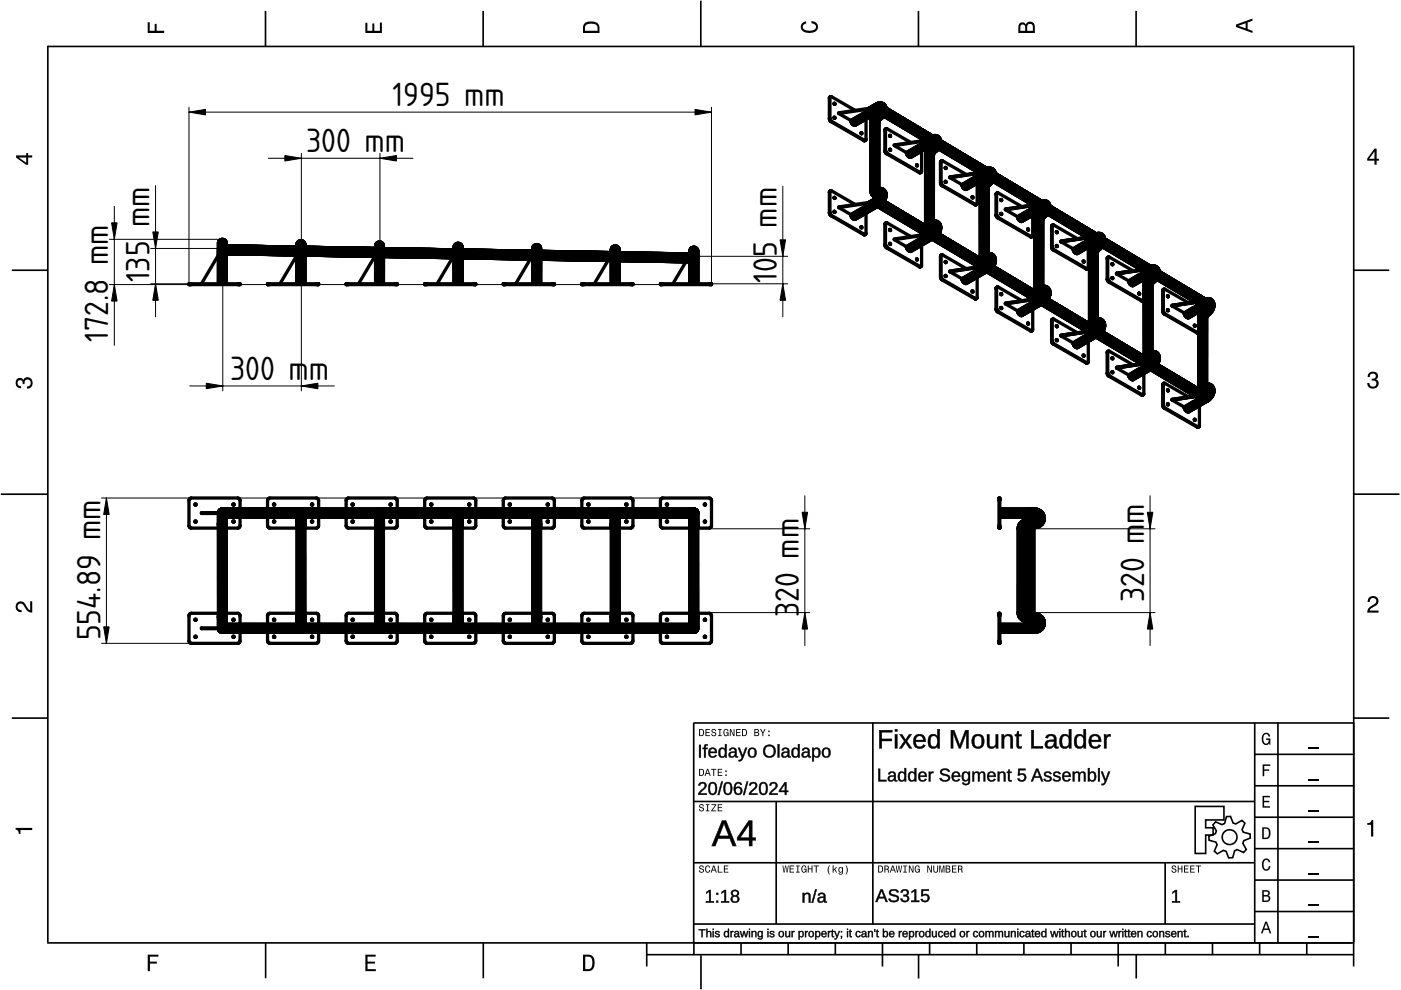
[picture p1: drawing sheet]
<svg xmlns="http://www.w3.org/2000/svg" width="297mm" height="210mm" viewBox="0 0 297 210" stroke-linecap="round" stroke-linejoin="round" font-family="sans-serif">
<defs><g id="words">
<g font-size="6.7">
<text x="83.2" y="22.5">1995 mm</text>
<text x="64.9" y="32.3">300 mm</text>
<text x="31.7" y="48.1" transform="rotate(-90 31.7 48.1)">mm</text>
<text x="31.7" y="59.9" transform="rotate(-90 31.7 59.9)">135</text>
<text x="164.7" y="59.9" transform="rotate(-90 164.7 59.9)">105 mm</text>
<text x="23" y="72.5" transform="rotate(-90 23 72.5)">172.8 mm</text>
<text x="48.8" y="80.5">300 m</text>
<text x="65.5" y="80.5">m</text>
<text x="242.6" y="111" transform="rotate(-90 242.6 111)">m</text>
<text x="169.4" y="130.8" transform="rotate(-90 169.4 130.8)">320 mm</text>
<text x="242.6" y="127.7" transform="rotate(-90 242.6 127.7)">320 m</text>
<text x="21.3" y="135.7" transform="rotate(-90 21.3 135.7)">554.89 mm</text>
</g>
</g></defs>
<g fill="none" stroke="#000" stroke-width=".35">
<path d="M10.1 9.9h277M10.1 9.7v190.1M56.3 2.3v7.5M102.4 2.3v7.5M148.6 .1v9.8M194.7 2.3v7.5M240.9 2.3v7.5M287 9.7v195.2M2.5 57.3h7.5M287.1 57.3h7.5M.2 104.8h10M287 104.8h9.7"/>
<path d="M2.5 152.3h7.5M147 153.3h140.1M147.1 153.3v46.7M185.1 153.2v42.8M266 159.9h21M266 153.3v46.7M270.9 153.3v46.7M287.1 152.3h7.5M147 169.9h119M164.6 169.9v26M266 179.9h21M266 173.3h21"/>
<path d="M266 166.6h21M10 199.9h277.1M56.3 199.9v7.5M102.5 199.9v7.5M137.1 199.9v5M147 195.9h119M147 182.9h119M147.1 199.9v2.5M157.1 199.9v2.5M167.1 199.9v2.5M177.1 199.9v2.5M187.1 199.9v5"/>
<path d="M197.1 199.9v2.5M207.1 199.9v2.5M217.1 199.9v2.5M227.1 199.9v2.5M237.1 199.9v5M247 182.9v13M247.1 199.9v2.5M257.1 199.9v2.5M266 193.3h21M266 186.6h21M267.1 199.9v2.5M277.1 199.9v2.5"/>
<path d="M137.1 202.4h150M148.6 202.6v7.2M194.8 202.4v5.1M240.9 202.4v5.1"/>
</g>
<g fill="#000">
<path d="M31.3 4.7h.4v1.8h1.1v-1.4h.4v1.4h1.6v.5h-3.5z" fill-rule="evenodd"/>
<path d="M77.5 4.8h.4v1.7h1v-1.5h.5v1.5h1.1v-1.7h.5v2.2h-3.5z" fill-rule="evenodd"/>
<path d="M124 4.9a2.19 2.19 0 0 0-.4 2.1h3.5v-1.2a1.42 1.42 0 0 0-1.7-1.3zM124.3 5.2a2.14 2.14 0 0 1 2.3 .3l.1 1h-2.7l.1-1z" fill-rule="evenodd"/>
<path d="M170.1 4.9l.8-.4v.5a.7 .7 0 0 0-.7 .5 .7 .7 0 0 0 .3 .8 1.69 1.69 0 0 0 2.5-.6 .9 .9 0 0 0-.9-.8v-.5a1.24 1.24 0 0 1 1.3 1.1 1.24 1.24 0 0 1-1 1.4 2.22 2.22 0 0 1-2.5-.7l-.1-.5z" fill-rule="evenodd"/>
<path d="M216.1 5l-.2 .8v1.2h3.5v-1.3a.98 .98 0 0 0-.7-1.1 .98 .98 0 0 0-1.2 .6 .84 .84 0 0 0-1.4-.2zM216.4 5.3a.54 .54 0 0 1 .7-.1 .54 .54 0 0 1 .3 .6v.7h-1.1zM217.9 5.2a.62 .62 0 0 1 .7-.1 .62 .62 0 0 1 .4 .6v.8h-1.2z" fill-rule="evenodd"/>
<path d="M262.1 5.2v.5l3.5 1.3v-.5l-1.1-.3v-1.4l1.1-.4v-.5zM262.6 5.5l1.5-.6v1.1z" fill-rule="evenodd"/>
<path d="M3.4 32.9v.5l2.1 1.5h.5v-1.5h.8v-.5h-.8v-.5h-.4v.5zM4 33.4h1.6v1.1z" fill-rule="evenodd"/>
<path d="M291.4 31.5l-1.5 2.1v.5h1.5v.8h.5v-.8h.5v-.4h-.5v-2.2zM291.4 32.1v1.6h-1.1z" fill-rule="evenodd"/>
<path d="M3.6 80.4a.86 .86 0 0 1 1.4 .1 1.06 1.06 0 0 1 1.2-.5 1.06 1.06 0 0 1 .7 1.2 1.1 1.1 0 0 1-1.2 1.2v-.5a.71 .71 0 0 0 .8-.9 .71 .71 0 0 0-1.3-.1v.6h-.4a.61 .61 0 0 0-.3-.8 .61 .61 0 0 0-.8 .2 .61 .61 0 0 0 .2 .8l.6 .2v.4a1.15 1.15 0 0 1-1.2-.6 1.15 1.15 0 0 1 .3-1.3z" fill-rule="evenodd"/>
<path d="M290.3 79.1a1.08 1.08 0 0 1 1.3-.2 1.08 1.08 0 0 1 .5 1.3l-.4 .2a1.06 1.06 0 0 1 .6 1.3 1.06 1.06 0 0 1-1.2 .7 1.1 1.1 0 0 1-1.2-1.2h.4a.71 .71 0 0 0 1 .8 .71 .71 0 0 0 .1-1.3h-.6v-.4a.61 .61 0 0 0 .8-.3 .61 .61 0 0 0-.2-.8 .61 .61 0 0 0-.8 .2l-.2 .5h-.4z" fill-rule="evenodd"/>
<path d="M3.6 127.8a1.22 1.22 0 0 1 2 .7l.4 .6 .4 .3v-1.9h.4v2.4a1.8 1.8 0 0 1-1.7-1.4 .71 .71 0 0 0-.9-.5 .71 .71 0 0 0-.5 .8 .71 .71 0 0 0 .9 .6v.4a1.18 1.18 0 0 1-1.2-.6 1.18 1.18 0 0 1 .2-1.4z" fill-rule="evenodd"/>
<path d="M290.3 126.7a1.18 1.18 0 0 1 1.9 .3 1.18 1.18 0 0 1-1 1.7l-.5 .3-.3 .5h1.9v.4h-2.4a1.8 1.8 0 0 1 1.4-1.7 .71 .71 0 0 0 .5-.9 .71 .71 0 0 0-.9-.5 .71 .71 0 0 0-.5 .8h-.4z" fill-rule="evenodd"/>
<path d="M148.2 154.6v1.5h.5a.77 .77 0 0 0 .6-.8 .77 .77 0 0 0-.6-.7zM148.4 154.8a.58 .58 0 0 1 .7 .5 .58 .58 0 0 1-.7 .6zM149.6 154.6v1.5h.9v-.2h-.7v-.5h.6v-.2h-.6v-.4h.7v-.2zM151 154.7a.53 .53 0 0 0 0 .6 .53 .53 0 0 0 .6 .2 .32 .32 0 0 1-.3 .5 .32 .32 0 0 1-.3-.4h-.2a.5 .5 0 0 0 .7 .5 .5 .5 0 0 0 .1-.8l-.4-.1a.28 .28 0 0 1-.1-.4 .28 .28 0 0 1 .4-.1 .28 .28 0 0 1 .1 .3h.2a.51 .51 0 0 0-.3-.4 .51 .51 0 0 0-.5 .1zM152.3 154.6v.2h.2v1.1h-.2v.2h.7v-.2h-.3v-1.1h.3v-.2zM153.5 154.7a.81 .81 0 0 0 .5 1.4l.3-.2 .2 .2v-.8h-.6v.1h.4l-.2 .5a.6 .6 0 0 1-.5-.6 .6 .6 0 0 1 .4-.6l.2 .3h.3l-.2-.3a.53 .53 0 0 0-.8 0zM154.7 154.6v1.5h.2v-1.3l.6 1.3h.2v-1.5h-.2v1.2l-.5-1.2zM156.1 154.6v1.5h.9v-.2h-.7v-.5h.6v-.2h-.6v-.4h.7v-.2zM157.3 154.6v1.5h.5a.77 .77 0 0 0 .6-.8 .77 .77 0 0 0-.6-.7zM157.5 154.8a.57 .57 0 0 1 .7 .5 .57 .57 0 0 1-.7 .6zM159.9 154.6v1.5h.6a.42 .42 0 0 0 .5-.3 .42 .42 0 0 0-.3-.5l.2-.2-.1-.4zM160.1 154.8h.3a.23 .23 0 0 1 .3 .2 .23 .23 0 0 1-.3 .2h-.3zM160.1 155.4h.4a.26 .26 0 0 1 .3 .2 .26 .26 0 0 1-.3 .3h-.4zM161.1 154.6l.5 .9v.6h.2v-.6l.5-.9h-.2l-.4 .7-.3-.7zM162.9 155.8v.3h.3v-.3zM162.9 154.9v.3h.3v-.3z" fill-rule="evenodd"/>
<path d="M267.8 155.7a.85 .85 0 0 1 .9-.3 .85 .85 0 0 1 .6 .8h-.3l-.1-.3a.49 .49 0 0 0-.4-.3 .49 .49 0 0 0-.5 .3 1.2 1.2 0 0 0 .4 1.8 .66 .66 0 0 0 .6-.8h-.6v-.3h.9v1.3h-.1l-.1-.3-.3 .3a.85 .85 0 0 1-1.2-.7v-1.1z" fill-rule="evenodd"/>
<path d="M3.3 175.5h3.5v.5h-2.5v.8h-.3a.77 .77 0 0 0-.7-.9z" fill-rule="evenodd"/>
<path d="M148.4 170.6a.53 .53 0 0 0 0 .6 .53 .53 0 0 0 .6 .2 .32 .32 0 0 1-.3 .5 .32 .32 0 0 1-.3-.4h-.2a.5 .5 0 0 0 .7 .6 .5 .5 0 0 0 .1-.9l-.4-.1a.28 .28 0 0 1-.1-.4 .28 .28 0 0 1 .4-.1 .28 .28 0 0 1 .1 .4h.2a.51 .51 0 0 0-.3-.5 .51 .51 0 0 0-.5 .1zM149.7 170.5v.2h.2v1.1h-.2v.2h.7v-.2h-.3v-1.1h.3v-.2zM150.8 170.5v.2h.8l-.8 1.3h1.1v-.2h-.9l.9-1.3zM152.2 170.5v1.5h.9v-.2h-.7v-.5h.6v-.1h-.6v-.5h.7v-.2z" fill-rule="evenodd"/>
<path d="M148.2 163v1.5h.5a.77 .77 0 0 0 .6-.7 .77 .77 0 0 0-.6-.8zM148.4 163.2a.58 .58 0 0 1 .7 .6 .58 .58 0 0 1-.7 .5zM149.9 163l-.5 1.5h.2l.1-.4h.6l.2 .4h.2l-.6-1.5zM150 163.2l.3 .7h-.5zM150.8 163v.2h.4v1.3h.2v-1.3h.5v-.2zM152.2 163v1.5h.9v-.2h-.7v-.5h.6v-.2h-.6v-.4h.7v-.2zM153.8 164.2v.3h.3v-.3zM153.8 163.4v.3h.3v-.3z" fill-rule="evenodd"/>
<path d="M267.7 168.7h1.5v.3h-1.2v.8h1.1v.3h-1.1v.8h1.3v.3h-1.6z" fill-rule="evenodd"/>
<path d="M267.7 162.1h1.6v.3h-1.3v.7h1.1v.3h-1.1v1.2h-.3z" fill-rule="evenodd"/>
<path d="M267.6 175.4v2.5h.8a1.37 1.37 0 0 0 .7-2.2 1.56 1.56 0 0 0-1.5-.3zM267.9 175.7a.98 .98 0 0 1 1.2 .7 .98 .98 0 0 1-.7 1.2h-.5z" fill-rule="evenodd"/>
<path d="M289.9 174.5a.77 .77 0 0 0 .9-.7h.4v3.6h-.5v-2.5h-.8z" fill-rule="evenodd"/>
<path d="M148.4 183.6a.53 .53 0 0 0 0 .6 .53 .53 0 0 0 .6 .2 .32 .32 0 0 1-.3 .5 .32 .32 0 0 1-.3-.4h-.2a.5 .5 0 0 0 .7 .6 .5 .5 0 0 0 .1-.9l-.4-.1a.28 .28 0 0 1-.1-.4 .28 .28 0 0 1 .4-.1 .28 .28 0 0 1 .1 .4h.2a.51 .51 0 0 0-.3-.5 .51 .51 0 0 0-.5 .1zM149.6 183.7l-.1 .2a.67 .67 0 0 0 .1 .9 .67 .67 0 0 0 .8 .1l.2-.4h-.2l-.2 .3a.6 .6 0 0 1-.5-.5 .6 .6 0 0 1 .5-.6l.2 .3h.2l-.2-.4a.5 .5 0 0 0-.8 .1zM151.2 183.5l-.5 1.5h.2l.1-.4h.6l.2 .4h.2l-.6-1.5zM151.3 183.7l.3 .7h-.5zM152.2 183.5v1.5h1v-.2h-.8v-1.3zM153.5 183.5v1.5h.9v-.2h-.7v-.5h.6v-.2h-.6v-.4h.7v-.2z" fill-rule="evenodd"/>
<path d="M165.9 183.5l.2 1.5h.2l.3-1.3 .2 1.3h.2l.2-1.5h-.1l-.2 1.3-.2-1.3h-.2l-.2 1.3-.2-1.3zM167.4 183.5v1.5h1v-.2h-.8v-.5h.7v-.2h-.7v-.4h.7v-.2zM168.8 183.5v.2h.3v1.1h-.3v.2h.7v-.2h-.2v-1.1h.2v-.2zM170 183.7a.82 .82 0 0 0 .6 1.3l.3-.2 .1 .2v-.8h-.5v.2h.3l-.2 .4a.6 .6 0 0 1-.5-.5 .6 .6 0 0 1 .5-.6l.2 .3h.2l-.2-.4a.53 .53 0 0 0-.8 .1zM171.3 183.5v1.5h.2v-.7h.6v.7h.2v-1.5h-.2v.6h-.6v-.6zM172.5 183.5v.2h.5v1.3h.2v-1.3h.4v-.2zM175.8 183.5a1.35 1.35 0 0 0 .2 1.9 1.84 1.84 0 0 1 0-1.9zM176.5 183.5v1.5h.2v-.4l.2-.2 .4 .6h.2l-.4-.7 .4-.5h-.2l-.6 .6v-.9zM177.9 184a.59 .59 0 0 0-.2 .7 .59 .59 0 0 0 .7 .3l.1-.2a.31 .31 0 0 1-.1 .5 .31 .31 0 0 1-.4-.2h-.2a.47 .47 0 0 0 .5 .4 .47 .47 0 0 0 .4-.5v-1.2h-.2v.2l-.3-.2zM178 184.1l.1-.1a.42 .42 0 0 1 .4 .4 .42 .42 0 0 1-.4 .5l-.1-.3zM179.3 183.5a1.85 1.85 0 0 1 0 1.9 1.22 1.22 0 0 0 0-1.9z" fill-rule="evenodd"/>
<path d="M186.2 183.5v1.5h.5a.77 .77 0 0 0 .6-.7 .77 .77 0 0 0-.6-.8zM186.4 183.7a.58 .58 0 0 1 .6 .6 .58 .58 0 0 1-.6 .5zM187.5 183.5v1.5h.2v-.6a.45 .45 0 0 1 .5 .1 .45 .45 0 0 1 .1 .5h.2l-.2-.7a.42 .42 0 0 0 .1-.5 .42 .42 0 0 0-.4-.3zM187.7 183.7h.3a.26 .26 0 0 1 .3 .2 .26 .26 0 0 1-.4 .3h-.2zM189.2 183.5l-.6 1.5h.2l.2-.4h.6l.1 .4h.2l-.5-1.5zM189.3 183.7l.2 .7h-.4zM189.9 183.5l.3 1.5h.2l.2-1.3 .2 1.3h.2l.3-1.5h-.2l-.2 1.3-.2-1.3h-.2l-.2 1.3-.2-1.3zM191.5 183.5v.2h.3v1.1h-.3v.2h.8v-.2h-.3v-1.1h.3v-.2zM192.7 183.5v1.5h.2v-1.2l.6 1.2h.2v-1.5h-.2v1.2l-.6-1.2zM194.1 183.7a.81 .81 0 0 0 .5 1.3l.3-.2 .1 .2v-.8h-.5v.2h.3l-.2 .4a.6 .6 0 0 1-.5-.5 .6 .6 0 0 1 .5-.6l.2 .3h.2l-.2-.4a.53 .53 0 0 0-.7 .1zM196.6 183.5v1.5h.2v-1.2l.6 1.2h.2v-1.5h-.2v1.2l-.6-1.2zM197.9 183.5v.9a.52 .52 0 0 0 .5 .6 .52 .52 0 0 0 .5-.6v-.9h-.2v.9a.33 .33 0 0 1-.3 .5 .33 .33 0 0 1-.3-.5v-.9zM199.2 183.5v1.5h.1v-1.4l.3 1.4h.2l.3-1.4v1.4h.1v-1.5h-.2l-.3 1.3-.3-1.3zM200.5 183.5v1.5h.6a.42 .42 0 0 0 .4-.3 .42 .42 0 0 0-.2-.5l.2-.2-.1-.4zM200.7 183.7h.3a.23 .23 0 0 1 .3 .2 .23 .23 0 0 1-.3 .2h-.3zM200.7 184.3h.3a.26 .26 0 0 1 .3 .3 .26 .26 0 0 1-.3 .2h-.3zM201.8 183.5v1.5h1v-.2h-.8v-.5h.7v-.2h-.7v-.4h.8v-.2zM203.1 183.5v1.5h.2v-.6a.45 .45 0 0 1 .5 .1 .45 .45 0 0 1 .1 .5h.2l-.2-.7a.42 .42 0 0 0 .1-.5 .42 .42 0 0 0-.4-.3zM203.3 183.7h.3a.26 .26 0 0 1 .3 .2 .26 .26 0 0 1-.4 .3h-.2z" fill-rule="evenodd"/>
<path d="M248.5 183.6a.53 .53 0 0 0 0 .6 .53 .53 0 0 0 .6 .2 .32 .32 0 0 1-.2 .5 .32 .32 0 0 1-.3-.4h-.2a.5 .5 0 0 0 .6 .6 .5 .5 0 0 0 .2-.9l-.4-.1a.28 .28 0 0 1-.1-.4 .28 .28 0 0 1 .3-.1 .28 .28 0 0 1 .2 .4h.2a.51 .51 0 0 0-.3-.5 .51 .51 0 0 0-.6 .1zM249.7 183.5v1.5h.2v-.7h.6v.7h.2v-1.5h-.2v.6h-.6v-.6zM251 183.5v1.5h1v-.2h-.8v-.5h.7v-.2h-.7v-.4h.8v-.2zM252.3 183.5v1.5h1v-.2h-.8v-.5h.7v-.2h-.7v-.4h.8v-.2zM253.5 183.5v.2h.5v1.3h.2v-1.3h.5v-.2z" fill-rule="evenodd"/>
<path d="M268.3 195.4l-1 2.5h.4l.2-.7h1l.3 .7h.3l-.9-2.5zM268.4 195.8l.4 1.1h-.7z" fill-rule="evenodd"/>
<path d="M267.6 188.7v2.5h1a.7 .7 0 0 0 .7-.5 .7 .7 0 0 0-.4-.8 .61 .61 0 0 0 .3-.8 .61 .61 0 0 0-.7-.4zM267.9 189h.6a.38 .38 0 0 1 .4 .4 .38 .38 0 0 1-.5 .4h-.5zM267.9 190.1h.6a.44 .44 0 0 1 .5 .4 .44 .44 0 0 1-.5 .4h-.6z" fill-rule="evenodd"/>
<path d="M267.8 182.3a.85 .85 0 0 1 .9-.3 .85 .85 0 0 1 .6 .8h-.3l-.1-.2a.47 .47 0 0 0-.4-.3 .47 .47 0 0 0-.4 .3 1.21 1.21 0 0 0 .4 1.7 .64 .64 0 0 0 .5-.7h.4a.89 .89 0 0 1-.8 1 .89 .89 0 0 1-1-.7v-1.1z" fill-rule="evenodd"/>
<path d="M31.3 202.4h2.3v.4h-1.8v1.1h1.5v.4h-1.5v1.6h-.5z" fill-rule="evenodd"/>
<path d="M77.5 202.4h2.1v.4h-1.7v1.1h1.6v.4h-1.6v1.2h1.8v.4h-2.2z" fill-rule="evenodd"/>
<path d="M123.6 202.4v3.5h1.2a1.42 1.42 0 0 0 1.3-1.7 1.38 1.38 0 0 0-1.3-1.8zM124.1 202.8l1 .1a1.89 1.89 0 0 1 0 2.5l-1 .1z" fill-rule="evenodd"/>
</g>
<path d="M277.3 158.6h2.2M277.3 178.6h2.2M277.3 172h2.2M277.3 165.3h2.2M277.3 198.6h2.2M277.3 192h2.2M277.3 185.3h2.2" fill="none" stroke="#000" stroke-width=".25"/>
<g fill="#000">
<path d="M248.6 189.1l.6-.4h.3v2.4h.7v.3h-1.7v-.3h.7v-2.1l-.6 .5z"/>
<path d="M186.4 154.8h2.8v.4h-2.3v1.5h2.2v.4h-2.2v1.6h-.5zM189.7 155.7h.5v3h-.5zM189.7 154.6h.5v.5h-.5zM190.7 155.7h.6l.7 1.2 .7-1.2h.6l-1 1.4 1 1.6h-.5l-.8-1.3-.8 1.3h-.5l1-1.6zM194 156a1.34 1.34 0 0 1 1.6-.2 1.34 1.34 0 0 1 .7 1.5h-2.1a.86 .86 0 0 0 .5 1 .86 .86 0 0 0 1-.4l.5 .1a1.4 1.4 0 0 1-1.8 .6 1.4 1.4 0 0 1-.7-1.8zM194.4 156.3l-.2 .6h1.6a.79 .79 0 0 0-.5-.8 .79 .79 0 0 0-.9 .2zM197.1 155.9a1.05 1.05 0 0 1 1.6 .3v-1.6h.5v4.1h-.4v-.5a1.13 1.13 0 0 1-1.5 .4 1.13 1.13 0 0 1-.6-1.4l.1-.6zM197.6 156.1a1.73 1.73 0 0 0 .1 2.2h.2a.9 .9 0 0 0 .8-1.2 .82 .82 0 0 0-.2-.9 .82 .82 0 0 0-.9-.1zM201.6 154.8h.7l1.2 3.3 1.2-3.3h.6v3.9h-.4v-3.4l-1.2 3.4h-.4l-1.2-3.4v3.4h-.5zM206.5 155.9a1.39 1.39 0 0 1 1.7 0 1.39 1.39 0 0 1 .4 1.6 1.32 1.32 0 0 1-1.4 1.2 1.32 1.32 0 0 1-1.2-1.5l.1-.6zM206.9 156.1a1.58 1.58 0 0 0 .2 2.2h.2a.88 .88 0 0 0 .9-1.1 .85 .85 0 0 0-.3-1 .85 .85 0 0 0-1-.1zM209.3 155.7h.5v1.9a.71 .71 0 0 0 .7 .8 .71 .71 0 0 0 .6-1v-1.7h.5v3h-.4l-.1-.5a.99 .99 0 0 1-1.1 .5 .99 .99 0 0 1-.7-1zM212.4 155.7h.4l.1 .5a.99 .99 0 0 1 1.1-.5 .99 .99 0 0 1 .7 1v2h-.5v-1.9a.71 .71 0 0 0-.7-.8 .71 .71 0 0 0-.6 .9v1.8h-.5zM215.7 155.1h.3v.6h.6v.4h-.6v2l.2 .2h.4v.3l-.3 .1a.6 .6 0 0 1-.8-.7v-1.9h-.3v-.4h.3zM218.7 154.8h.5v3.4h1.9v.5h-2.4zM222 155.9a1.17 1.17 0 0 1 1.2-.3 1.17 1.17 0 0 1 .8 1v1.5l.1 .2h.3v.3a.59 .59 0 0 1-.6 .1 .59 .59 0 0 1-.3-.6 1 1 0 0 1-1.2 .6 1 1 0 0 1-.7-1.1l.4-.6 1.5-.1a.67 .67 0 0 0-.5-.9 .67 .67 0 0 0-.8 .5h-.5zM222.3 157.4a.61 .61 0 0 0 0 .9 .61 .61 0 0 0 1-.3l.2-.8zM225 155.9a1.05 1.05 0 0 1 1.6 .3v-1.6h.5v4.1h-.4l-.1-.5a1.13 1.13 0 0 1-1.4 .4 1.13 1.13 0 0 1-.6-1.4l.1-.6zM225.4 156.1a1.73 1.73 0 0 0 .2 2.2h.2a.9 .9 0 0 0 .8-1.2 .82 .82 0 0 0-.2-.9 .82 .82 0 0 0-1-.1zM228.1 155.9a1.05 1.05 0 0 1 1.6 .3v-1.6h.5v4.1h-.4v-.5a1.13 1.13 0 0 1-1.5 .4 1.13 1.13 0 0 1-.6-1.4l.1-.6zM228.6 156.1a1.73 1.73 0 0 0 .1 2.2h.2a.9 .9 0 0 0 .8-1.2 .82 .82 0 0 0-.2-.9 .82 .82 0 0 0-.9-.1zM231.2 156a1.34 1.34 0 0 1 1.6-.2 1.34 1.34 0 0 1 .7 1.5h-2.1a.86 .86 0 0 0 .5 1 .86 .86 0 0 0 1-.4l.5 .1a1.4 1.4 0 0 1-1.8 .6 1.4 1.4 0 0 1-.7-1.8zM231.6 156.3l-.2 .6h1.6a.79 .79 0 0 0-.5-.8 .79 .79 0 0 0-.9 .2zM234.1 155.7h.4l.1 .6a.71 .71 0 0 1 .9-.6v.4a.74 .74 0 0 0-.8 .2 .74 .74 0 0 0-.1 .8v1.6h-.5z"/>
<path d="M186.4 154.8h2.8v.5l-2.3-.1v1.5l2.2-.1v.5h-2.2l.1 1.6h-.6zM186.4 154.8v3.9h.5v-1.6h2.2v-.4h-2.2v-1.5h2.3v-.4zM189.7 155.7h.6v3h-.6zM189.7 155.7v3h.5v-3zM189.7 154.6h.6v.5h-.6zM189.7 154.6v.5h.5v-.5zM190.6 155.7h.7l.7 1.2 .7-1.2h.7l-1.1 1.4 1.1 1.6h-.6l-.8-1.3-.8 1.3h-.6l1.1-1.6zM190.7 155.7l1.1 1.4-1.1 1.6h.5l.8-1.3 .8 1.3h.5l-1.1-1.6 1.1-1.4h-.6l-.7 1.2-.7-1.2zM193.9 156a1.36 1.36 0 0 1 1.7-.3 1.36 1.36 0 0 1 .7 1.6h-2.1a.84 .84 0 0 0 .5 .9 .84 .84 0 0 0 1.1-.4l.4 .2a1.44 1.44 0 0 1-1.8 .6 1.44 1.44 0 0 1-.8-1.8zM194 156.1a1.53 1.53 0 0 0-.2 1.7 1.53 1.53 0 0 0 1.6 .8l.8-.5-.5-.2a.78 .78 0 0 1-1.2 .4l-.3-.4-.1-.7 2.1 .1a1.3 1.3 0 0 0-.6-1.5 1.3 1.3 0 0 0-1.6 .3zM194.4 156.3l-.2 .6h1.5a.75 .75 0 0 0-.4-.8 .75 .75 0 0 0-.9 .2zM194.4 156.2a.81 .81 0 0 1 .9-.2 .81 .81 0 0 1 .5 1h-1.7zM197.1 155.9a1.02 1.02 0 0 1 1.6 .3v-1.6h.6v4.1h-.6v-.5a1.03 1.03 0 0 1-1.7 .2l-.3-.8a2.16 2.16 0 0 1 .4-1.7zM197.2 155.9a1.91 1.91 0 0 0 .3 2.7 1.17 1.17 0 0 0 1.3-.5v.6h.4v-4.1h-.5v1.6a.98 .98 0 0 0-1.5-.3zM197.6 156.2a1.71 1.71 0 0 0 .1 2.1h.5a1.41 1.41 0 0 0 0-2.2zM197.5 156.1a.86 .86 0 0 1 1 .1 .86 .86 0 0 1 .3 .9 .86 .86 0 0 1-.3 1.1 .86 .86 0 0 1-1.1-.1l-.2-1.3zM201.6 154.8h.7l1.2 3.3 1.1-3.3h.8v3.9h-.6l.1-3.4-.1 .5-1.1 2.9h-.4l-1.3-3.4 .1 3.4h-.5zM201.6 154.8v3.9h.5v-3.4l1.2 3.4h.4l1.2-3.4v3.4h.4v-3.9h-.6l-1.2 3.3-1.2-3.3zM206.5 155.9a1.44 1.44 0 0 1 1.7 0 1.44 1.44 0 0 1 .5 1.6 1.36 1.36 0 0 1-1.5 1.2 1.36 1.36 0 0 1-1.2-1.5v-.6zM206.5 155.9a1.56 1.56 0 0 0-.4 1.7 1.56 1.56 0 0 0 1.2 1.1 1.33 1.33 0 0 0 1.3-1.9 1.25 1.25 0 0 0-.7-1.1 1.25 1.25 0 0 0-1.4 .2zM206.9 156.2a1.54 1.54 0 0 0 .2 2.1h.2a.84 .84 0 0 0 .8-1.1 .81 .81 0 0 0-.2-1 .81 .81 0 0 0-1 0zM206.9 156.1a.9 .9 0 0 1 1 .1 .9 .9 0 0 1 .3 1 .9 .9 0 0 1-.8 1.2 .9 .9 0 0 1-.9-1.2l.1-.7zM209.2 155.7h.6v1.9a.66 .66 0 0 0 .7 .7 .66 .66 0 0 0 .6-.9v-1.7h.6v3h-.6v-.5a1 1 0 0 1-1.1 .5 1 1 0 0 1-.8-1zM209.3 155.7v2a.97 .97 0 0 0 .8 .9 .97 .97 0 0 0 1-.5l.1 .6h.4v-3h-.5l.1 1.7a.75 .75 0 0 1-.7 1 .75 .75 0 0 1-.8-.8l.1-1.9zM212.3 155.7h.6v.5a1 1 0 0 1 1.1-.6 1 1 0 0 1 .8 1.1v2h-.6v-1.9a.66 .66 0 0 0-.7-.7 .66 .66 0 0 0-.6 .8v1.8h-.6zM212.4 155.7v3h.5l-.1-1.8a.75 .75 0 0 1 .7-.9 .75 .75 0 0 1 .8 .8l-.1 1.9h.5v-2a.97 .97 0 0 0-.7-1 .97 .97 0 0 0-1.1 .6l-.1-.6zM215.7 155h.4l-.1 .7h.6v.4h-.6l.1 2 .1 .1h.5v.4a.79 .79 0 0 1-1.2-.6v-1.9h-.4v-.4h.4zM215.7 155.1l-.1 .7-.4-.1v.4l.4-.1v2a.65 .65 0 0 0 .3 .6 .65 .65 0 0 0 .7 0v-.3h-.4l-.2-.4v-1.9l.6 .1v-.4l-.6 .1v-.7zM218.6 154.8h.6v3.4h2v.5h-2.6zM218.7 154.8v3.9h2.4v-.5l-2 .1 .1-3.5zM221.9 155.9a1.26 1.26 0 0 1 2.1 .7v1.5l.1 .2h.3v.3a.6 .6 0 0 1-.6 .1 .6 .6 0 0 1-.3-.6 1.03 1.03 0 0 1-1.3 .7 1.03 1.03 0 0 1-.7-1.3 1.03 1.03 0 0 1 1.3-.7l.6 .1a.64 .64 0 0 0-.4-.8 .64 .64 0 0 0-.8 .4h-.6zM222.1 155.9l-.4 .6h.5a.62 .62 0 0 1 .4-.6 .62 .62 0 0 1 .6 .2l.2 .2 .1 .6h-.7a.94 .94 0 0 0-1.2 .5 .94 .94 0 0 0 .5 1.2 .94 .94 0 0 0 1.2-.3l.2-.3a.55 .55 0 0 0 .3 .6 .55 .55 0 0 0 .6 0v-.3l-.3 .1-.2-.3v-1.5a1.12 1.12 0 0 0-.7-.9 1.12 1.12 0 0 0-1.1 .2zM222.3 157.4a.57 .57 0 0 0 .1 .9 .57 .57 0 0 0 .8-.3l.3-.8zM222.2 157.3l1.3-.1a.85 .85 0 0 1-.4 1 .85 .85 0 0 1-1.1-.2zM225 155.9a1.02 1.02 0 0 1 1.6 .3v-1.6h.6v4.1h-.6v-.5a1.03 1.03 0 0 1-1.7 .2l-.3-.8a2.16 2.16 0 0 1 .4-1.7zM225.1 155.9a1.91 1.91 0 0 0 .3 2.7 1.17 1.17 0 0 0 1.3-.5v.6h.4v-4.1h-.5v1.6a.98 .98 0 0 0-1.5-.3zM225.5 156.2a1.71 1.71 0 0 0 .1 2.1h.5a1.41 1.41 0 0 0 0-2.2zM225.4 156.1a.86 .86 0 0 1 1 .1 .86 .86 0 0 1 .3 .9 .86 .86 0 0 1-.3 1.1 .86 .86 0 0 1-1.1-.1l-.2-1.3zM228.1 155.9a1.02 1.02 0 0 1 1.6 .3v-1.6h.6v4.1h-.6v-.5a1.03 1.03 0 0 1-1.7 .2l-.3-.8a2.16 2.16 0 0 1 .4-1.7zM228.2 155.9a1.91 1.91 0 0 0 .3 2.7 1.17 1.17 0 0 0 1.3-.5v.6h.4v-4.1h-.5v1.6a.98 .98 0 0 0-1.5-.3zM228.6 156.2a1.71 1.71 0 0 0 .1 2.1h.5a1.41 1.41 0 0 0 0-2.2zM228.5 156.1a.86 .86 0 0 1 1 .1 .86 .86 0 0 1 .3 .9 .86 .86 0 0 1-.3 1.1 .86 .86 0 0 1-1.1-.1l-.2-1.3zM231.1 156a1.36 1.36 0 0 1 1.7-.3 1.36 1.36 0 0 1 .7 1.6h-2.1a.84 .84 0 0 0 .5 .9 .84 .84 0 0 0 1.1-.4l.4 .2a1.44 1.44 0 0 1-1.8 .6 1.44 1.44 0 0 1-.8-1.8zM231.2 156.1a1.53 1.53 0 0 0-.2 1.7 1.53 1.53 0 0 0 1.6 .8l.8-.5-.5-.2a.78 .78 0 0 1-1.2 .4l-.3-.4-.1-.7 2.1 .1a1.3 1.3 0 0 0-.6-1.5 1.3 1.3 0 0 0-1.6 .3zM231.6 156.3l-.2 .6h1.5a.75 .75 0 0 0-.4-.8 .75 .75 0 0 0-.9 .2zM231.6 156.2a.81 .81 0 0 1 .9-.2 .81 .81 0 0 1 .5 1h-1.7zM234 155.7h.6v.6a.65 .65 0 0 1 .9-.6v.5a.69 .69 0 0 0-.7 .2 .69 .69 0 0 0-.2 .7v1.6h-.6zM234.1 155.7v3h.5l-.1-1.6a.74 .74 0 0 1 .2-.8 .74 .74 0 0 1 .8-.2v-.4a.96 .96 0 0 0-1 .7v-.7z"/>
<path d="M148.3 166a.9 .9 0 0 1 1.4 .1 .9 .9 0 0 1-.5 1.4l-.8 .7h1.5v.4h-1.9l.2-.6 .5-.6a.75 .75 0 0 0 .4-1.2h-.5l-.1 .4h-.5zM148.4 166l-.3 .5h.3a.56 .56 0 0 1 .9-.3 .56 .56 0 0 1-.1 .9l-.9 .8-.2 .6h1.7v-.3l-1.4 .1 .5-.7a.97 .97 0 0 0 .5-1.7h-.7zM150.5 165.9a1.04 1.04 0 0 1 1.3 .1 1.04 1.04 0 0 1 .3 1.2 1.01 1.01 0 0 1-.5 1.2 1.01 1.01 0 0 1-1.2-.2 2.22 2.22 0 0 1 .1-2.3zM150.6 166a1.81 1.81 0 0 0 .2 2.5 1 1 0 0 0 1.2-1.3 .97 .97 0 0 0-.3-1.1 .97 .97 0 0 0-1.1-.1zM150.8 166.2a1.79 1.79 0 0 0 .1 2h.4a1.62 1.62 0 0 0 0-2zM150.7 166.2l.6-.1a1.65 1.65 0 0 1 0 2.2h-.4a1.69 1.69 0 0 1-.2-2.1zM152.9 165.7h.4l-.8 2.9h-.4zM152.9 165.7l-.7 2.9h.3l.7-2.8zM153.8 165.9a1.04 1.04 0 0 1 1.2 .1 1.04 1.04 0 0 1 .3 1.2 1.01 1.01 0 0 1-.4 1.2 1.01 1.01 0 0 1-1.3-.2 2.22 2.22 0 0 1 .2-2.3zM153.8 166a1.81 1.81 0 0 0 .2 2.5 1 1 0 0 0 1.2-1.3 .97 .97 0 0 0-.3-1.1 .97 .97 0 0 0-1.1-.1zM154 166.2a1.79 1.79 0 0 0 .1 2h.4a1.62 1.62 0 0 0 0-2zM154 166.2l.5-.1a1.65 1.65 0 0 1 0 2.2h-.4a1.69 1.69 0 0 1-.1-2.1zM156 165.9a.77 .77 0 0 1 .8-.1 .77 .77 0 0 1 .5 .6l-.3 .1a.53 .53 0 0 0-.7-.3 .53 .53 0 0 0-.3 .6l-.1 .3a.78 .78 0 0 1 .7-.4 .78 .78 0 0 1 .7 .5 .95 .95 0 0 1-.6 1.4 .95 .95 0 0 1-1.1-1v-1zM156.1 166a1.73 1.73 0 0 0 .2 2.5 .84 .84 0 0 0 1-1 .84 .84 0 0 0-1.4-.4 .72 .72 0 0 1 .1-.8 .72 .72 0 0 1 .9-.1l.1 .2h.3a.76 .76 0 0 0-1.2-.4zM155.9 167.6a.55 .55 0 0 0 1.1 0 .55 .55 0 0 0-1.1 0zM155.8 167.7a.65 .65 0 0 1 1.3 0 .65 .65 0 0 1-1.3 0zM158.3 165.7h.4l-.8 2.9h-.4zM158.3 165.7l-.7 2.9h.2l.8-2.8zM159.1 166a.9 .9 0 0 1 1.4 .1 .9 .9 0 0 1-.5 1.4l-.8 .7h1.4v.4h-1.8l.1-.6 .6-.6a.75 .75 0 0 0 .4-1.2h-.5l-.2 .4h-.4zM159.1 166l-.3 .5h.4a.56 .56 0 0 1 .9-.3 .56 .56 0 0 1-.2 .9l-.8 .8-.3 .6h1.8v-.3l-1.5 .1 .6-.7a.97 .97 0 0 0 .4-1.7h-.6zM161.3 165.9a1.04 1.04 0 0 1 1.2 .1 1.04 1.04 0 0 1 .3 1.2 1.01 1.01 0 0 1-.4 1.2 1.01 1.01 0 0 1-1.3-.2 2.22 2.22 0 0 1 .2-2.3zM161.3 166a1.81 1.81 0 0 0 .3 2.5 1 1 0 0 0 1.1-1.3 .97 .97 0 0 0-.3-1.1 .97 .97 0 0 0-1.1-.1zM161.5 166.2a1.79 1.79 0 0 0 .2 2h.3a1.62 1.62 0 0 0 0-2zM161.5 166.2l.5-.1a1.65 1.65 0 0 1 0 2.2h-.4a1.69 1.69 0 0 1-.1-2.1zM163.4 166a.9 .9 0 0 1 1.4 .1 .9 .9 0 0 1-.5 1.4l-.8 .7h1.4v.4h-1.8l.1-.6 .6-.6a.75 .75 0 0 0 .4-1.2h-.5l-.2 .4h-.4zM163.4 166l-.3 .5h.4a.56 .56 0 0 1 .9-.3 .56 .56 0 0 1-.2 .9l-.8 .8-.3 .6h1.8v-.3l-1.5 .1 .6-.7a.97 .97 0 0 0 .4-1.7h-.6zM166.4 165.8h.4l-.1 1.8h.5v.4l-.5-.1 .1 .7h-.4v-.7l-1.3 .1v-.4zM166.4 165.9l-1.2 1.8v.2h1.3l-.1 .6h.3v-.6h.4v-.3l-.4 .1v-1.8zM166.4 166.2l-.9 1.5 .9-.1zM166.4 166.2l.1 1.5h-1.1z"/>
<path d="M148.3 166a.86 .86 0 0 1 1.4 .2 .86 .86 0 0 1-.5 1.2l-.8 .8h1.4v.3h-1.7a2.58 2.58 0 0 1 1.2-1.5 .52 .52 0 0 0-.1-.9 .52 .52 0 0 0-.8 .4h-.3zM150.6 166a1 1 0 0 1 1.1 .1 1 1 0 0 1 .3 1.1 .97 .97 0 0 1-.4 1.2 .97 .97 0 0 1-1.2-.2 2.18 2.18 0 0 1 .2-2.2zM150.8 166.2a1.8 1.8 0 0 0 .1 2h.4a1.64 1.64 0 0 0 0-2.1zM152.9 165.7h.3l-.7 2.9h-.3zM153.8 166a1 1 0 0 1 1.2 .1 1 1 0 0 1 .2 1.1 .97 .97 0 0 1-.3 1.2 .97 .97 0 0 1-1.3-.2 2.18 2.18 0 0 1 .2-2.2zM154 166.2a1.8 1.8 0 0 0 .1 2h.4a1.64 1.64 0 0 0 0-2.1zM156 166l.3-.1a.79 .79 0 0 1 1 .5h-.3a.56 .56 0 0 0-.7-.2 .56 .56 0 0 0-.4 .6v.3a.87 .87 0 0 1 1.3 .1 .87 .87 0 0 1-.1 1.2 .87 .87 0 0 1-1.3-.2 2.08 2.08 0 0 1 .2-2.2zM155.9 167.7a.58 .58 0 0 0 1.1 0 .58 .58 0 0 0-1.1 0zM158.3 165.7h.3l-.8 2.9h-.3zM159.1 166a.86 .86 0 0 1 1.3 .2 .86 .86 0 0 1-.4 1.2l-.8 .8h1.4v.3h-1.8a2.58 2.58 0 0 1 1.2-1.5 .52 .52 0 0 0-.1-.9 .52 .52 0 0 0-.7 .4h-.4zM161.3 166a1 1 0 0 1 1.2 .1 1 1 0 0 1 .3 1.1 .97 .97 0 0 1-.4 1.2 .97 .97 0 0 1-1.3-.2 2.18 2.18 0 0 1 .2-2.2zM161.5 166.2a1.8 1.8 0 0 0 .2 2h.3a1.64 1.64 0 0 0 0-2.1zM163.4 166a.86 .86 0 0 1 1.4 .2 .86 .86 0 0 1-.5 1.2l-.8 .8h1.4v.3h-1.8a2.58 2.58 0 0 1 1.2-1.5 .52 .52 0 0 0-.1-.9 .52 .52 0 0 0-.7 .4h-.4zM166.4 165.9h.3v1.7h.4v.3h-.4v.6h-.3v-.6h-1.2v-.2zM166.4 166.2l-.9 1.4h.9z"/>
<path d="M148.2 157.9h.4v2.7h-.4zM148.2 157.9v2.7h.4v-2.7zM149.4 157.9l.7-.1v.3l-.4 .1-.1 .3h.5v.4l-.5-.1 .1 1.8h-.5l.1-1.8-.3 .1v-.4l.3 .1zM149.4 158l-.1 .6h-.3v.2h.3v1.8h.3v-1.8h.4v-.2h-.4a.33 .33 0 0 1 0-.4 .33 .33 0 0 1 .4-.1v-.3zM150.4 158.8a.95 .95 0 0 1 1.2-.2 .95 .95 0 0 1 .4 1.1h-1.4a.57 .57 0 0 0 .4 .6 .57 .57 0 0 0 .7-.3l.3 .1a.89 .89 0 0 1-.7 .6 .89 .89 0 0 1-.9-.3l-.3-.8zM150.4 158.8a1.03 1.03 0 0 0-.1 1.3 1.03 1.03 0 0 0 1.3 .4l.3-.3-.2-.1a.62 .62 0 0 1-.8 .3 .62 .62 0 0 1-.4-.8l1.4 .1a.89 .89 0 0 0-.4-1 .89 .89 0 0 0-1.1 .1zM150.7 159l-.2 .4h1.1l-.3-.6zM150.7 158.9a.57 .57 0 0 1 .7-.1 .57 .57 0 0 1 .2 .6h-1.1zM152.5 158.8a.71 .71 0 0 1 1.2 .1v-1.1h.4v2.8h-.4v-.3a.72 .72 0 0 1-.7 .4 .72 .72 0 0 1-.6-.5l-.1-.6zM152.5 158.8l-.1 .8a.77 .77 0 0 0 .4 .9 .77 .77 0 0 0 1-.3l-.1 .4h.4v-2.8h-.4v1.1a.73 .73 0 0 0-1.2-.1zM152.8 159a.95 .95 0 0 0 .4 1.3 .82 .82 0 0 0 .5-.7 .82 .82 0 0 0-.5-.8zM152.9 158.8a.61 .61 0 0 1 .7 .1 .61 .61 0 0 1 .2 .7 .61 .61 0 0 1-.6 .8 .61 .61 0 0 1-.6-.8zM154.8 158.6a.85 .85 0 0 1 .9-.1 .85 .85 0 0 1 .5 .7v1l.3 .2a.37 .37 0 0 1-.4 .3 .37 .37 0 0 1-.3-.5 .73 .73 0 0 1-.9 .5 .73 .73 0 0 1-.5-.9 .73 .73 0 0 1 1-.5l.4 .1a.44 .44 0 0 0-.3-.6 .44 .44 0 0 0-.6 .3h-.4zM154.8 158.7l-.2 .4h.3a.5 .5 0 0 1 .6-.4 .5 .5 0 0 1 .3 .7h-.4a.66 .66 0 0 0-.9 .5 .66 .66 0 0 0 .5 .8 .66 .66 0 0 0 .8-.5l.3 .4h.4v-.2h-.3l-.1-.2v-1a.77 .77 0 0 0-.5-.6 .77 .77 0 0 0-.8 .1zM155 159.7a.38 .38 0 0 0 0 .6 .38 .38 0 0 0 .6-.1l.2-.6zM155 159.7l.8-.2a.57 .57 0 0 1-.3 .8 .57 .57 0 0 1-.7-.3zM156.4 158.5h.5l.6 1.7 .5-1.7h.5l-.8 2.1a.82 .82 0 0 1-1.2 .8v-.3l.4-.1 .4-.4zM156.5 158.6l.8 2-.3 .5h-.4v.2a.79 .79 0 0 0 1-.7l.8-2h-.4l-.6 1.8-.6-1.8zM158.9 158.7a1.02 1.02 0 0 1 1.2 0 1.02 1.02 0 0 1 .3 1.2 1 1 0 0 1-1.3 .7 1 1 0 0 1-.5-1.4zM158.8 158.8a1.04 1.04 0 0 0-.2 1.2 1.04 1.04 0 0 0 1.1 .6 1.02 1.02 0 0 0 .6-1.3 1.02 1.02 0 0 0-1.2-.7zM159.2 158.9a.9 .9 0 0 0 .3 1.4 .82 .82 0 0 0 .5-.7 .82 .82 0 0 0-.5-.8zM159.1 158.8a.64 .64 0 0 1 .8 .1 .64 .64 0 0 1 .2 .7 .64 .64 0 0 1-.6 .8 .64 .64 0 0 1-.6-.8zM161.7 159.3a1.42 1.42 0 0 1 2.8 0 1.42 1.42 0 0 1-2.8 0zM161.7 159.3a1.35 1.35 0 0 0 2.7 0 1.35 1.35 0 0 0-2.7 0zM162.5 158.5a1.02 1.02 0 0 0-.1 1.4 1.02 1.02 0 0 0 1.4 .1 1.03 1.03 0 0 0 .1-1.3 1.03 1.03 0 0 0-1.3-.3zM162.4 158.4a1.06 1.06 0 0 1 1.4 .1 1.06 1.06 0 0 1 0 1.5 1.06 1.06 0 0 1-1.4 .1l-.3-.8zM164.8 157.8h.5v2.8h-.5zM164.9 157.8v2.8h.3v-2.8zM166 158.6a.85 .85 0 0 1 .9-.1 .85 .85 0 0 1 .5 .7v1l.3 .2a.37 .37 0 0 1-.5 .3 .37 .37 0 0 1-.2-.5 .73 .73 0 0 1-.9 .5 .73 .73 0 0 1-.5-.9 .73 .73 0 0 1 .9-.5l.5 .1a.44 .44 0 0 0-.4-.6 .44 .44 0 0 0-.5 .3h-.4zM166 158.7l-.3 .4h.4a.5 .5 0 0 1 .6-.4 .5 .5 0 0 1 .3 .7h-.5a.66 .66 0 0 0-.8 .5 .66 .66 0 0 0 .5 .8 .66 .66 0 0 0 .8-.5l.2 .4h.4v-.2h-.2l-.1-.2v-1a.77 .77 0 0 0-.5-.6 .77 .77 0 0 0-.8 .1zM166.2 159.7a.38 .38 0 0 0 0 .6 .38 .38 0 0 0 .6-.1l.2-.6zM166.1 159.7l.9-.2a.57 .57 0 0 1-.3 .8 .57 .57 0 0 1-.7-.3zM168 158.8a.71 .71 0 0 1 1.2 .1l-.1-1.1h.5v2.8h-.4v-.3a.72 .72 0 0 1-.7 .4 .72 .72 0 0 1-.7-.5v-.6zM168 158.8l-.1 .8a.77 .77 0 0 0 .4 .9 .77 .77 0 0 0 .9-.3v.4h.3v-2.8h-.3v1.1a.73 .73 0 0 0-1.2-.1zM168.3 159a.95 .95 0 0 0 .3 1.3 .82 .82 0 0 0 .5-.7 .82 .82 0 0 0-.5-.8zM168.3 158.8a.61 .61 0 0 1 .8 .1 .61 .61 0 0 1 .1 .7 .61 .61 0 0 1-.5 .8 .61 .61 0 0 1-.6-.8zM170.3 158.6a.85 .85 0 0 1 .9-.1 .85 .85 0 0 1 .5 .7v1l.3 .2a.37 .37 0 0 1-.5 .3 .37 .37 0 0 1-.2-.5 .73 .73 0 0 1-.9 .5 .73 .73 0 0 1-.5-.9 .73 .73 0 0 1 .9-.5l.5 .1a.44 .44 0 0 0-.4-.6 .44 .44 0 0 0-.5 .3h-.4zM170.3 158.7l-.3 .4h.4a.5 .5 0 0 1 .6-.4 .5 .5 0 0 1 .3 .7h-.5a.66 .66 0 0 0-.8 .5 .66 .66 0 0 0 .5 .8 .66 .66 0 0 0 .8-.5l.2 .4h.4v-.2h-.2l-.1-.2v-1a.77 .77 0 0 0-.5-.6 .77 .77 0 0 0-.8 .1zM170.5 159.7a.38 .38 0 0 0 0 .6 .38 .38 0 0 0 .6-.1l.2-.6zM170.4 159.7l.9-.2a.57 .57 0 0 1-.3 .8 .57 .57 0 0 1-.7-.3zM172.1 158.5h.5l-.1 .4a.72 .72 0 0 1 .7-.4 .72 .72 0 0 1 .7 .5l.1 .2a.94 .94 0 0 1-.2 1.2 .94 .94 0 0 1-1.1 .1l-.1-.2v1.1h-.4zM172.2 158.6v2.8h.3v-1.2a.71 .71 0 0 0 .8 .4 .71 .71 0 0 0 .5-.6l.1-.4a.77 .77 0 0 0-.4-1 .77 .77 0 0 0-1 .3v-.3zM172.8 158.9a1.06 1.06 0 0 0 .1 1.4 .74 .74 0 0 0 .6-1.2l-.2-.2zM172.8 158.8a.6 .6 0 0 1 .7 .1 .6 .6 0 0 1 .1 .7 .61 .61 0 0 1-.5 .8 .61 .61 0 0 1-.6-.8zM174.6 158.7a1.02 1.02 0 0 1 1.2 0 1.02 1.02 0 0 1 .3 1.2 1 1 0 0 1-1.3 .7 1 1 0 0 1-.5-1.4zM174.5 158.8a1.04 1.04 0 0 0-.2 1.2 1.04 1.04 0 0 0 1.1 .6 1.02 1.02 0 0 0 .6-1.3 1.02 1.02 0 0 0-1.2-.7zM174.9 158.9a.9 .9 0 0 0 .3 1.4 .82 .82 0 0 0 .5-.7 .82 .82 0 0 0-.5-.8zM174.8 158.8a.64 .64 0 0 1 .8 .1 .64 .64 0 0 1 .2 .7 .64 .64 0 0 1-.6 .8 .64 .64 0 0 1-.6-.8z"/>
<path d="M148.2 157.9h.4v2.7h-.4zM149.4 157.9l.6-.1v.3l-.4 .1v.4h.4v.2h-.4v1.8h-.3v-1.8h-.3v-.2h.3zM150.4 158.8a.93 .93 0 0 1 1.1-.2 .93 .93 0 0 1 .5 1.1h-1.5a.59 .59 0 0 0 .4 .7 .59 .59 0 0 0 .7-.3l.3 .1a.98 .98 0 0 1-1.3 .3 .98 .98 0 0 1-.4-1.2zM150.7 158.9l-.2 .5h1.1a.55 .55 0 0 0-.3-.6 .55 .55 0 0 0-.6 .1zM152.5 158.8a.73 .73 0 0 1 1.2 .1v-1.1h.4v2.8h-.4v-.3a.78 .78 0 0 1-1 .3 .78 .78 0 0 1-.4-1zM152.9 158.9a.98 .98 0 0 0 .3 1.5 .86 .86 0 0 0 .5-.8 .86 .86 0 0 0-.5-.8zM154.8 158.7a.81 .81 0 0 1 .9-.2 .81 .81 0 0 1 .5 .7v1l.3 .2v.2h-.5l-.2-.4a.69 .69 0 0 1-.8 .5 .69 .69 0 0 1-.5-.9 .69 .69 0 0 1 .9-.4h.4a.47 .47 0 0 0-.3-.6 .47 .47 0 0 0-.6 .3h-.3zM155 159.7a.42 .42 0 0 0 0 .7 .42 .42 0 0 0 .6-.2l.2-.6zM156.5 158.6h.3l.7 1.6 .5-1.6h.4l-.8 2a.87 .87 0 0 1-1 .8v-.3h.3l.4-.5zM158.9 158.7a.98 .98 0 0 1 1.2 0 .98 .98 0 0 1 .3 1.2 .96 .96 0 0 1-1.3 .7 .96 .96 0 0 1-.5-1.4zM159.2 158.9a.94 .94 0 0 0 .3 1.5 .86 .86 0 0 0 .5-.8 .86 .86 0 0 0-.5-.8zM161.7 159.3a1.37 1.37 0 0 1 2.7 0 1.37 1.37 0 0 1-2.7 0zM162.4 158.5a1.06 1.06 0 0 0-.1 1.5 1.06 1.06 0 0 0 1.5 .1 1.08 1.08 0 0 0 .2-1.4 1.08 1.08 0 0 0-1.4-.4zM164.9 157.8h.3v2.8h-.3zM166 158.7a.81 .81 0 0 1 .8-.2 .81 .81 0 0 1 .5 .7l.1 1 .2 .2v.2h-.4l-.2-.4a.69 .69 0 0 1-.8 .5 .69 .69 0 0 1-.5-.9 .69 .69 0 0 1 .8-.4h.5a.47 .47 0 0 0-.3-.6 .47 .47 0 0 0-.6 .3h-.4zM166.2 159.7a.42 .42 0 0 0 0 .7 .42 .42 0 0 0 .6-.2l.2-.6zM168 158.8a.73 .73 0 0 1 1.2 .1v-1.1h.3v2.8h-.3v-.3a.78 .78 0 0 1-1 .3 .78 .78 0 0 1-.4-1zM168.4 158.9a.98 .98 0 0 0 .2 1.5 .86 .86 0 0 0 .6-.8 .86 .86 0 0 0-.6-.8zM170.3 158.7a.81 .81 0 0 1 .8-.2 .81 .81 0 0 1 .5 .7l.1 1 .2 .2v.2h-.4l-.2-.4a.69 .69 0 0 1-.8 .5 .69 .69 0 0 1-.5-.9 .69 .69 0 0 1 .8-.4h.5a.47 .47 0 0 0-.3-.6 .47 .47 0 0 0-.6 .3h-.4zM170.5 159.7a.42 .42 0 0 0 0 .7 .42 .42 0 0 0 .6-.2l.2-.6zM172.2 158.6h.3v.3a.78 .78 0 0 1 1-.3 .78 .78 0 0 1 .4 1 .83 .83 0 0 1-1 1l-.4-.3v1.1h-.3zM172.8 158.9a1.09 1.09 0 0 0 .1 1.5 .67 .67 0 0 0 .7-.3 .67 .67 0 0 0 0-.8l-.2-.4zM174.6 158.7a.98 .98 0 0 1 1.2 0 .98 .98 0 0 1 .3 1.2 .96 .96 0 0 1-1.3 .7 .96 .96 0 0 1-.5-1.4zM174.9 158.9a.94 .94 0 0 0 .3 1.5 .86 .86 0 0 0 .5-.8 .86 .86 0 0 0-.5-.8z"/>
<path d="M153.1 173.9h.9l2.2 5.5h-.9l-.6-1.6h-2.4l-.6 1.6h-.9zM153.1 174l-2.2 5.4h.8l.5-1.6h2.6l.5 1.6h.8l-2.2-5.4zM153.5 174.6l-1 2.6h2zM153.5 174.4l1.1 2.9h-2.2zM158.7 173.9h.8v3.7h.8v.6h-.8v1.2h-.7v-1.2h-2.6v-.6zM158.7 174l-2.4 3.6v.6l2.6-.1-.1 1.3h.7l-.1-1.3 .8 .1v-.6l-.8 .1 .1-3.7zM158.8 174.8l-.1 .4-1.7 2.4h1.8zM158.8 174.7l.1 3h-2.1z"/>
<path d="M153.1 174h.8l2.2 5.4h-.8l-.6-1.6h-2.4l-.6 1.6h-.8zM153.5 174.5l-1 2.7h2zM158.7 174h.8v3.6h.7v.6h-.7v1.2h-.7v-1.2h-2.5v-.6zM158.8 174.8l-1.9 2.8h1.9z"/>
<path d="M186.2 163h.4v2.4l1.4-.1v.4h-1.8zM186.2 163v2.7h1.7v-.3h-1.4l.1-2.4zM188.5 163.7a.85 .85 0 0 1 .9-.2 .85 .85 0 0 1 .6 .8v1l.3 .1a.37 .37 0 0 1-.5 .4 .37 .37 0 0 1-.3-.5h.1a.73 .73 0 0 1-.9 .5 .73 .73 0 0 1-.5-1 .73 .73 0 0 1 .9-.4h.4a.44 .44 0 0 0-.3-.5 .44 .44 0 0 0-.5 .3h-.4zM188.6 163.8l-.3 .3 .3 .1a.5 .5 0 0 1 .7-.4 .5 .5 0 0 1 .3 .7h-.5a.66 .66 0 0 0-.8 .4 .66 .66 0 0 0 .5 .8 .66 .66 0 0 0 .8-.5l.2 .4 .4 .1v-.3l-.2 .1-.1-.2v-1a.77 .77 0 0 0-.5-.7 .77 .77 0 0 0-.8 .2zM188.8 164.8a.38 .38 0 0 0 0 .6 .38 .38 0 0 0 .6-.2l.2-.5zM188.7 164.7l.9-.1a.57 .57 0 0 1-.3 .8 .57 .57 0 0 1-.8-.3zM190.5 163.8a.71 .71 0 0 1 1.3 .1l-.1-1.1h.5v2.9h-.4v-.4a.72 .72 0 0 1-.7 .5 .72 .72 0 0 1-.7-.5l-.1-.6zM190.6 163.9l-.2 .8a.77 .77 0 0 0 .4 .9 .77 .77 0 0 0 1-.3v.4h.3v-2.8h-.3v1.1a.73 .73 0 0 0-1.2-.1zM190.9 164a.95 .95 0 0 0 .3 1.4 .82 .82 0 0 0 .5-.8 .82 .82 0 0 0-.5-.7zM190.9 163.9a.61 .61 0 0 1 .7 0 .61 .61 0 0 1 .2 .7 .61 .61 0 0 1-.5 .9 .61 .61 0 0 1-.6-.9zM192.7 163.8a.71 .71 0 0 1 1.2 .1v-1.1h.4v2.9h-.4v-.4a.72 .72 0 0 1-.7 .5 .72 .72 0 0 1-.6-.5l-.1-.6zM192.7 163.9l-.1 .8a.77 .77 0 0 0 .4 .9 .77 .77 0 0 0 1-.3l-.1 .4h.4v-2.8h-.4v1.1a.73 .73 0 0 0-1.2-.1zM193 164a.95 .95 0 0 0 .4 1.4 .82 .82 0 0 0 .5-.8 .82 .82 0 0 0-.5-.7zM193.1 163.9a.61 .61 0 0 1 .7 0 .61 .61 0 0 1 .2 .7 .61 .61 0 0 1-.6 .9 .61 .61 0 0 1-.6-.9zM194.9 163.8a.95 .95 0 0 1 1.2-.2 .95 .95 0 0 1 .4 1.2l-1.4-.1a.57 .57 0 0 0 .4 .7 .57 .57 0 0 0 .7-.3l.3 .1a.89 .89 0 0 1-.7 .6 .89 .89 0 0 1-.9-.3l-.3-.9zM195 163.9a1.03 1.03 0 0 0-.2 1.3 1.03 1.03 0 0 0 1.3 .3l.3-.3-.2-.1a.62 .62 0 0 1-.8 .4 .62 .62 0 0 1-.4-.8h1.5a.89 .89 0 0 0-.5-1 .89 .89 0 0 0-1 .2zM195.2 164l-.2 .5h1.1l-.3-.6zM195.2 164a.57 .57 0 0 1 .7-.2 .57 .57 0 0 1 .2 .7h-1.1zM196.9 163.6h.4v.4a.45 .45 0 0 1 .2-.4 .45 .45 0 0 1 .4 0v.4a.47 .47 0 0 0-.5 .1 .47 .47 0 0 0-.1 .5v1.1h-.4zM196.9 163.6v2.1h.4l-.1-1.1a.51 .51 0 0 1 .1-.6 .51 .51 0 0 1 .6-.1v-.3a.52 .52 0 0 0-.6 .5l-.1-.5zM199.4 163.3a1.24 1.24 0 0 1 2 .3l-.4 .1a.69 .69 0 0 0-.6-.4 .69 .69 0 0 0-.7 .5l.3 .2a1.87 1.87 0 0 1 1.5 .8 1.04 1.04 0 0 1-1.6 .9 .73 .73 0 0 1-.7-.7l.3-.1a.84 .84 0 0 0 1.5 0 .69 .69 0 0 0-.8-.4 .83 .83 0 0 1-.8-1.2zM199.5 163.3a.82 .82 0 0 0 .1 .9 .82 .82 0 0 0 .8 .2 .55 .55 0 0 1 .7 .6 .55 .55 0 0 1-.8 .5l-.5-.2-.2-.3h-.4a1.3 1.3 0 0 0 2.2 .1 .82 .82 0 0 0-1-.9v-.1a.51 .51 0 0 1-.7-.4 .51 .51 0 0 1 .6-.5l.5 .1 .2 .3h.4a1.18 1.18 0 0 0-1.9-.3zM202 163.8a.95 .95 0 0 1 1.2-.2 .95 .95 0 0 1 .4 1.2l-1.4-.1a.57 .57 0 0 0 .3 .7 .57 .57 0 0 0 .7-.3l.3 .1a.89 .89 0 0 1-.7 .6 .89 .89 0 0 1-.8-.3l-.3-.9zM202 163.9a1.03 1.03 0 0 0-.1 1.3 1.03 1.03 0 0 0 1.3 .3l.3-.3-.2-.1a.62 .62 0 0 1-.8 .4 .62 .62 0 0 1-.4-.8h1.4a.89 .89 0 0 0-.4-1 .89 .89 0 0 0-1.1 .2zM202.3 164l-.2 .5h1.1l-.3-.6zM202.3 164a.57 .57 0 0 1 .7-.2 .57 .57 0 0 1 .2 .7h-1.1zM204.1 163.8a.71 .71 0 0 1 1.2 .2v-.4h.4v.2a3.9 3.9 0 0 1-.2 2.5 .91 .91 0 0 1-1.5-.4h.3a.49 .49 0 0 0 .5 .3 .49 .49 0 0 0 .4-.3l.1-.6a.78 .78 0 0 1-1 .4 .78 .78 0 0 1-.4-1.1zM204.1 163.9a1.28 1.28 0 0 0 .3 1.7l.6-.1 .3-.3a.61 .61 0 0 1-.1 .9 .61 .61 0 0 1-.9-.2l-.3 .1a.85 .85 0 0 0 .9 .4 .85 .85 0 0 0 .7-.8l.1-2h-.4v.4a.7 .7 0 0 0-1.2-.1zM204.4 164.1a.92 .92 0 0 0 .4 1.3 .81 .81 0 0 0 .5-.8 .81 .81 0 0 0-.5-.7zM204.5 163.9a.8 .8 0 0 1 .8 .4 .8 .8 0 0 1-.1 .9 .57 .57 0 0 1-.8 .2 .57 .57 0 0 1-.2-.8zM206.1 163.6h.4v.4a.63 .63 0 0 1 .6-.5 .63 .63 0 0 1 .6 .5 .65 .65 0 0 1 .7-.4 .65 .65 0 0 1 .5 .7v1.4h-.4v-1.6a.41 .41 0 0 0-.6-.2 .41 .41 0 0 0-.2 .6v1.2h-.4v-1.6a.41 .41 0 0 0-.5-.2 .41 .41 0 0 0-.2 .6v1.2h-.5zM206.2 163.6v2.1h.3v-1.2a.49 .49 0 0 1 .4-.7 .49 .49 0 0 1 .5 .6v1.3h.3v-1.2a.49 .49 0 0 1 .3-.7 .49 .49 0 0 1 .6 .6l-.1 1.3h.4l-.1-1.4a.63 .63 0 0 0-.5-.6 .63 .63 0 0 0-.7 .3 .64 .64 0 0 0-.6-.4 .64 .64 0 0 0-.5 .4v-.4zM209.5 163.8a.95 .95 0 0 1 1.2-.2 .95 .95 0 0 1 .4 1.2l-1.4-.1a.57 .57 0 0 0 .4 .7 .57 .57 0 0 0 .7-.3l.3 .1a.89 .89 0 0 1-.7 .6 .89 .89 0 0 1-.9-.3l-.2-.9zM209.6 163.9a1.03 1.03 0 0 0-.2 1.3 1.03 1.03 0 0 0 1.3 .3l.4-.3-.3-.1a.62 .62 0 0 1-.8 .4 .62 .62 0 0 1-.3-.8h1.4a.89 .89 0 0 0-.5-1 .89 .89 0 0 0-1 .2zM209.8 164l-.1 .5h1.1l-.4-.6zM209.8 164a.57 .57 0 0 1 .7-.2 .57 .57 0 0 1 .3 .7h-1.2zM211.5 163.6h.4v.4a.7 .7 0 0 1 .8-.4 .7 .7 0 0 1 .5 .7v1.4h-.4v-1.3a.45 .45 0 0 0-.5-.5 .45 .45 0 0 0-.4 .6v1.2h-.4zM211.5 163.6v2.1h.4l-.1-1.2a.53 .53 0 0 1 .5-.7 .53 .53 0 0 1 .6 .6l-.1 1.3h.4l-.1-1.4a.69 .69 0 0 0-.5-.6 .69 .69 0 0 0-.8 .3l.1-.4zM213.8 163.1h.3v.5h.4v.3h-.4v1.4h.4v.4h-.6l-.2-.2v-1.6h-.3v-.3h.3zM213.8 163.2v.5l-.3-.1v.3l.3-.1v1.7l.7 .1v-.2h-.3l-.2-.2v-1.4l.4 .1v-.3l-.4 .1 .1-.5zM215.9 163h1.6v.3h-1.3v.8a.93 .93 0 0 1 1.5 .6 .93 .93 0 0 1-1.3 1l-.6-.4-.1-.3h.4a.57 .57 0 0 0 .8 .3 .57 .57 0 0 0 .1-.9 .57 .57 0 0 0-.9 .1h-.3zM215.9 163l-.1 1.4h.3a.64 .64 0 0 1 1 0 .64 .64 0 0 1-.2 1 .64 .64 0 0 1-.9-.4l-.3 .1a.88 .88 0 0 0 1.5 .4 .88 .88 0 0 0-.3-1.5l-.8 .2 .1-1 1.2 .1v-.3zM219.7 163h.4l1.1 2.7h-.4l-.3-.8h-1.2l-.3 .8h-.5zM219.7 163l-1.1 2.7h.4l.2-.9h1.3l.3 .9h.4l-1.1-2.7zM219.8 163.3l-.4 1.3h1zM219.9 163.1l.5 1.5h-1.1zM221.5 163.7a.91 .91 0 0 1 1.5 .4l-.4 .1a.45 .45 0 0 0-.4-.3 .45 .45 0 0 0-.4 .3l.2 .2a.77 .77 0 0 1 .8 .2 .77 .77 0 0 1 .1 .9 1.02 1.02 0 0 1-1.7-.4h.4a.54 .54 0 0 0 .5 .3 .54 .54 0 0 0 .5-.4l-.6-.3a.6 .6 0 0 1-.6-.3 .6 .6 0 0 1 .1-.7zM221.6 163.8a.64 .64 0 0 0 0 .7 .64 .64 0 0 0 .7 .3 .33 .33 0 0 1 .4 .3 .33 .33 0 0 1-.3 .4l-.7-.1-.1-.3-.3 .1a.91 .91 0 0 0 .8 .5 .91 .91 0 0 0 .8-.6 .63 .63 0 0 0-.7-.6 .42 .42 0 0 1-.4-.1 .42 .42 0 0 1-.1-.4l.4-.2 .4 .1 .1 .2h.3a.91 .91 0 0 0-1.3-.3zM223.5 163.7a.91 .91 0 0 1 1.4 .4l-.3 .1a.45 .45 0 0 0-.5-.3 .45 .45 0 0 0-.4 .3l.3 .2a.77 .77 0 0 1 .7 .2 .77 .77 0 0 1 .1 .9 1.02 1.02 0 0 1-1.6-.4h.3a.54 .54 0 0 0 .5 .3 .54 .54 0 0 0 .5-.4l-.5-.3a.6 .6 0 0 1-.7-.3 .6 .6 0 0 1 .2-.7zM223.5 163.8a.64 .64 0 0 0 0 .7 .64 .64 0 0 0 .7 .3 .33 .33 0 0 1 .4 .3 .33 .33 0 0 1-.3 .4l-.6-.1-.2-.3-.3 .1a.91 .91 0 0 0 .9 .5 .91 .91 0 0 0 .8-.6 .63 .63 0 0 0-.7-.6 .42 .42 0 0 1-.5-.1 .42 .42 0 0 1-.1-.4l.5-.2 .3 .1 .2 .2h.3a.91 .91 0 0 0-1.4-.3zM225.4 163.8a.95 .95 0 0 1 1.2-.2 .95 .95 0 0 1 .4 1.2l-1.4-.1a.57 .57 0 0 0 .4 .7 .57 .57 0 0 0 .7-.3l.3 .1a.89 .89 0 0 1-.7 .6 .89 .89 0 0 1-.9-.3l-.2-.9zM225.5 163.9a1.03 1.03 0 0 0-.1 1.3 1.03 1.03 0 0 0 1.2 .3l.4-.3-.3-.1a.62 .62 0 0 1-.8 .4 .62 .62 0 0 1-.3-.8h1.4a.89 .89 0 0 0-.5-1 .89 .89 0 0 0-1 .2zM225.8 164l-.2 .5h1.1l-.4-.6zM225.7 164a.57 .57 0 0 1 .7-.2 .57 .57 0 0 1 .3 .7h-1.2zM227.4 163.6h.4v.4a.63 .63 0 0 1 .6-.5 .63 .63 0 0 1 .6 .5h-.1a.65 .65 0 0 1 .8-.4 .65 .65 0 0 1 .5 .7v1.4h-.4v-1.6a.41 .41 0 0 0-.6-.2 .41 .41 0 0 0-.2 .6v1.2h-.4v-1.6a.41 .41 0 0 0-.6-.2 .41 .41 0 0 0-.2 .6v1.2h-.4zM227.4 163.6l.1 2.1h.3l-.1-1.2a.49 .49 0 0 1 .4-.7 .49 .49 0 0 1 .6 .6l-.1 1.3h.4l-.1-1.2a.49 .49 0 0 1 .4-.7 .49 .49 0 0 1 .6 .6l-.1 1.3h.4l-.1-1.4a.63 .63 0 0 0-.5-.6 .63 .63 0 0 0-.7 .3 .64 .64 0 0 0-.6-.4 .64 .64 0 0 0-.6 .4l.1-.4zM230.6 162.8h.5l-.1 1.1a.72 .72 0 0 1 .7-.4 .72 .72 0 0 1 .7 .5v.3a.96 .96 0 0 1-.1 1.1 .96 .96 0 0 1-1.1 .3l-.2-.4v.4h-.4zM230.7 162.9v2.8h.3v-.4a.7 .7 0 0 0 .7 .4 .7 .7 0 0 0 .6-.6l.1-.5a.77 .77 0 0 0-.5-.9 .77 .77 0 0 0-.9 .3v-1.1zM231.3 164a.88 .88 0 0 0 .3 1.4 .87 .87 0 0 0 0-1.5zM231.2 163.9a.6 .6 0 0 1 .7 0 .6 .6 0 0 1 .2 .7 .61 .61 0 0 1-.6 .9 .61 .61 0 0 1-.5-.8zM232.8 162.8h.4v2.9h-.4zM232.8 162.9v2.8h.4v-2.8zM233.4 163.6h.4l.6 1.7 .6-1.7h.4l-.8 2.1a.82 .82 0 0 1-1.1 .7v-.3h.4l.3-.4zM233.4 163.6l.9 2.1-.4 .5h-.4l.1 .2a.79 .79 0 0 0 .9-.8l.8-2h-.3l-.6 1.9-.6-1.9z"/>
<path d="M186.2 163h.4v2.4h1.3v.3h-1.7zM188.6 163.7a.81 .81 0 0 1 .8-.1 .81 .81 0 0 1 .5 .7v1l.3 .1v.3h-.4l-.2-.4a.69 .69 0 0 1-.9 .5 .69 .69 0 0 1-.5-.9 .69 .69 0 0 1 .9-.5h.5a.47 .47 0 0 0-.4-.6 .47 .47 0 0 0-.5 .4l-.4-.1zM188.7 164.8a.42 .42 0 0 0 0 .6 .42 .42 0 0 0 .7-.1l.2-.6zM190.6 163.8a.73 .73 0 0 1 1.2 .1v-1h.3v2.8h-.3v-.4a.78 .78 0 0 1-1 .3 .78 .78 0 0 1-.4-.9zM190.9 163.9a.98 .98 0 0 0 .3 1.5 .86 .86 0 0 0 .6-.8 .86 .86 0 0 0-.6-.8zM192.7 163.8a.73 .73 0 0 1 1.2 .1v-1h.4v2.8h-.4v-.4a.78 .78 0 0 1-1 .3 .78 .78 0 0 1-.4-.9zM193.1 163.9a.98 .98 0 0 0 .3 1.5 .86 .86 0 0 0 .5-.8 .86 .86 0 0 0-.5-.8zM194.9 163.9a.93 .93 0 0 1 1.1-.2 .93 .93 0 0 1 .5 1h-1.5a.59 .59 0 0 0 .4 .7 .59 .59 0 0 0 .7-.3l.3 .1a.98 .98 0 0 1-1.3 .4 .98 .98 0 0 1-.4-1.3zM195.2 164l-.2 .5h1.1a.55 .55 0 0 0-.3-.6 .55 .55 0 0 0-.6 .1zM196.9 163.6h.3l.1 .4 .2-.3 .4-.1v.3h-.4l-.2 .3v1.5h-.4zM199.4 163.3a1.21 1.21 0 0 1 2 .3h-.4a.7 .7 0 0 0-.7-.4 .7 .7 0 0 0-.6 .6l.7 .3a.82 .82 0 0 1 1 .9 .82 .82 0 0 1-1.1 .7 .98 .98 0 0 1-1.1-.7h.4a.85 .85 0 0 0 .7 .4 .85 .85 0 0 0 .8-.5 1.91 1.91 0 0 0-1.5-.7l-.3-.4zM202 163.9a.93 .93 0 0 1 1.1-.2 .93 .93 0 0 1 .5 1h-1.5a.59 .59 0 0 0 .4 .7 .59 .59 0 0 0 .7-.3l.3 .1a.98 .98 0 0 1-1.3 .4 .98 .98 0 0 1-.4-1.3zM202.3 164l-.2 .5h1.1a.55 .55 0 0 0-.3-.6 .55 .55 0 0 0-.6 .1zM204.1 163.8a.72 .72 0 0 1 1.2 .2v-.4h.4l-.1 2a.86 .86 0 0 1-.6 .9 .86 .86 0 0 1-1-.5l.3-.1 .2 .2a.56 .56 0 0 0 .8-.2v-.6a.77 .77 0 0 1-1 .3 .77 .77 0 0 1-.4-1zM204.5 163.9a.95 .95 0 0 0 .3 1.5 .81 .81 0 0 0 .5-.8 .81 .81 0 0 0-.7-.7zM206.2 163.6h.3v.4a.63 .63 0 0 1 .6-.4 .63 .63 0 0 1 .6 .4 .63 .63 0 0 1 .7-.4 .63 .63 0 0 1 .5 .7v1.4h-.4v-1.6a.45 .45 0 0 0-.6-.2 .45 .45 0 0 0-.2 .6v1.2h-.3l-.1-1.6a.45 .45 0 0 0-.5-.2 .45 .45 0 0 0-.3 .6v1.2h-.3zM209.5 163.9a.93 .93 0 0 1 1.2-.2 .93 .93 0 0 1 .4 1h-1.4a.59 .59 0 0 0 .3 .7 .59 .59 0 0 0 .8-.3l.3 .1a.98 .98 0 0 1-1.3 .4 .98 .98 0 0 1-.5-1.3zM209.8 164l-.1 .5h1.1a.55 .55 0 0 0-.3-.6 .55 .55 0 0 0-.7 .1zM211.5 163.6h.4v.4a.69 .69 0 0 1 .8-.4 .69 .69 0 0 1 .5 .7v1.4h-.4v-1.3a.49 .49 0 0 0-.5-.6 .49 .49 0 0 0-.4 .7v1.2h-.4zM213.8 163.2h.3v.4h.3v.3h-.3v1.3l.1 .2h.3v.2l-.4 .1-.3-.2-.1-1.6h-.2v-.3h.2zM215.9 163h1.5v.3h-1.2v.8a.91 .91 0 0 1 1.2 .2 .91 .91 0 0 1-.1 1.3 .91 .91 0 0 1-1.3-.1l-.3-.4 .4-.1a.59 .59 0 0 0 .9 .3 .59 .59 0 0 0 .1-.9 .59 .59 0 0 0-1 0h-.3zM219.7 163h.4l1.1 2.7h-.4l-.3-.8h-1.2l-.3 .8h-.4zM219.9 163.3l-.5 1.3h1zM221.6 163.7a.93 .93 0 0 1 1.3 .4h-.3a.43 .43 0 0 0-.5-.3 .43 .43 0 0 0-.3 .5l.2 .1a.73 .73 0 0 1 .8 .2 .73 .73 0 0 1 .1 .8 .99 .99 0 0 1-1.6-.2l.3-.1a.5 .5 0 0 0 .6 .4 .5 .5 0 0 0 .4-.6h-.2a.9 .9 0 0 1-1-.9zM223.5 163.7a.93 .93 0 0 1 1.4 .4h-.3a.43 .43 0 0 0-.6-.3 .43 .43 0 0 0-.3 .5l.2 .1a.73 .73 0 0 1 .8 .2 .73 .73 0 0 1 .1 .8 .99 .99 0 0 1-1.6-.2l.3-.1a.5 .5 0 0 0 .6 .4 .5 .5 0 0 0 .4-.6h-.1a.9 .9 0 0 1-1.1-.9zM225.4 163.9a.93 .93 0 0 1 1.2-.2 .93 .93 0 0 1 .4 1h-1.4a.59 .59 0 0 0 .3 .7 .59 .59 0 0 0 .8-.3l.3 .1a.98 .98 0 0 1-1.3 .4 .98 .98 0 0 1-.5-1.3zM225.7 164l-.1 .5h1.1a.55 .55 0 0 0-.3-.6 .55 .55 0 0 0-.7 .1zM227.4 163.6h.4v.4a.63 .63 0 0 1 .6-.4 .63 .63 0 0 1 .5 .4 .63 .63 0 0 1 .8-.4 .63 .63 0 0 1 .5 .7v1.4h-.4v-1.6a.45 .45 0 0 0-.6-.2 .45 .45 0 0 0-.2 .6v1.2h-.4v-1.6a.45 .45 0 0 0-.6-.2 .45 .45 0 0 0-.2 .6v1.2h-.3zM230.7 162.9h.3v1a.78 .78 0 0 1 1-.2 .78 .78 0 0 1 .4 .9 .83 .83 0 0 1-1 1.1l-.4-.4v.4h-.3zM231.2 163.9a.92 .92 0 0 0 .4 1.6 .91 .91 0 0 0 0-1.7zM232.8 162.9h.4v2.8h-.4zM233.4 163.6h.4l.6 1.7 .6-1.7h.3l-.7 2.1a.87 .87 0 0 1-1.1 .7v-.2h.4l.3-.5z"/>
<path d="M148.2 197h1.3v.2h-.5v1.5h-.3v-1.5h-.5zM149.8 196.9h.2v.7a.43 .43 0 0 1 .5-.2 .43 .43 0 0 1 .3 .4v.9h-.2v-.8a.31 .31 0 0 0-.4-.4 .31 .31 0 0 0-.2 .4v.8h-.2zM151.1 197.4h.2v1.3h-.2zM151.1 196.9h.2v.2h-.2zM151.7 197.5l.6-.1 .3 .3h-.2a.27 .27 0 0 0-.3-.2 .27 .27 0 0 0-.2 .4l.5 .1a.35 .35 0 0 1 .2 .4 .35 .35 0 0 1-.3 .3l-.6-.1-.1-.2h.1a.31 .31 0 0 0 .4 .2 .31 .31 0 0 0 .3-.4h-.2a.43 .43 0 0 1-.5-.2 .43 .43 0 0 1 0-.5zM153.6 197.6l.3-.2 .4 .2v-.7h.3v1.8h-.2v-.2a.49 .49 0 0 1-.7 .2 .49 .49 0 0 1-.2-.6zM153.8 197.7l-.1 .6 .2 .2a.48 .48 0 0 0 .4-.4 .48 .48 0 0 0-.4-.5zM154.9 197.4h.2v.3l.1-.3h.3v.2h-.2l-.2 .2v.9h-.2zM155.8 197.5l.4-.1a.41 .41 0 0 1 .5 .4v.7l.2 .2h-.3l-.1-.3a.44 .44 0 0 1-.6 .4 .44 .44 0 0 1-.3-.6 .44 .44 0 0 1 .6-.3h.3a.29 .29 0 0 0-.2-.4 .29 .29 0 0 0-.4 .3l-.2-.1zM155.9 198.3a.31 .31 0 0 0 .6 0 .31 .31 0 0 0-.6 0zM156.9 197.4h.2l.3 1.1 .2-1.1h.3l.3 1.1 .2-1.1h.2l-.3 1.3h-.3l-.2-1.1-.3 1.1h-.3zM158.8 197.4h.2v1.3h-.2zM158.8 196.9h.2v.2h-.2zM159.3 197.4h.2v.2a.43 .43 0 0 1 .5-.2 .43 .43 0 0 1 .4 .4v.9h-.2v-.8a.31 .31 0 0 0-.4-.4 .31 .31 0 0 0-.2 .5v.7h-.3zM160.7 197.6l.4-.2 .4 .2v-.2l.2 .1a1.85 1.85 0 0 1-.2 1.6l-.5 .1-.3-.3 .5 .1a.4 .4 0 0 0 .3-.5 .53 .53 0 0 1-.7 .1 .53 .53 0 0 1-.2-.8zM160.9 197.7v.6a.37 .37 0 0 0 .5 .2 .37 .37 0 0 0 .1-.6l-.2-.3zM162.7 197.4h.2v1.3h-.2zM162.7 196.9h.2v.2h-.2zM163.3 197.5l.6-.1 .3 .3h-.2a.27 .27 0 0 0-.3-.2 .27 .27 0 0 0-.2 .4l.5 .1a.35 .35 0 0 1 .2 .4 .35 .35 0 0 1-.3 .3l-.6-.1-.1-.2h.1a.31 .31 0 0 0 .4 .2 .31 .31 0 0 0 .3-.4h-.2a.43 .43 0 0 1-.5-.2 .43 .43 0 0 1 0-.5zM165.2 197.6a.62 .62 0 0 1 .9 0 .62 .62 0 0 1-.1 .9 .62 .62 0 0 1-.9-.1zM165.4 197.7l-.1 .6 .2 .2a.48 .48 0 0 0 .5-.4 .48 .48 0 0 0-.5-.5zM166.5 197.4h.2v.8a.31 .31 0 0 0 .3 .4 .31 .31 0 0 0 .3-.4v-.8h.2v1.3h-.2v-.2a.43 .43 0 0 1-.5 .2 .43 .43 0 0 1-.3-.4zM167.8 197.4h.2l.1 .3 .1-.3h.2v.2h-.2l-.1 .2v.9h-.3zM169.3 197.4h.2v.2a.49 .49 0 0 1 .7-.2 .49 .49 0 0 1 .2 .6 .52 .52 0 0 1-.6 .7l-.3-.2v.7h-.2zM169.7 197.6a.47 .47 0 0 0-.2 .6 .47 .47 0 0 0 .6 .2v-.7zM170.7 197.4h.2v.3l.1-.3h.3v.2h-.3l-.1 .2v.9h-.2zM171.6 197.6a.62 .62 0 0 1 .9 0 .62 .62 0 0 1-.1 .9 .62 .62 0 0 1-.9-.1zM171.7 197.7v.6l.1 .2a.48 .48 0 0 0 .5-.4 .48 .48 0 0 0-.5-.5zM172.8 197.4h.2v.2a.49 .49 0 0 1 .7-.2 .49 .49 0 0 1 .2 .6 .52 .52 0 0 1-.6 .7l-.3-.2v.7h-.2zM173.2 197.6a.47 .47 0 0 0-.2 .6 .47 .47 0 0 0 .6 .2v-.7zM174.3 197.6a.58 .58 0 0 1 .7-.2 .58 .58 0 0 1 .3 .7h-1a.37 .37 0 0 0 .3 .4 .37 .37 0 0 0 .4-.1h.2a.65 .65 0 0 1-.9 .1 .65 .65 0 0 1 0-.9zM174.5 197.6l-.1 .3h.6l-.2-.3zM175.5 197.4h.2v.3l.2-.3h.2v.2h-.2l-.1 .2v.9h-.3zM176.4 197.1h.2v.3h.2v.2h-.2v.8l.2 .3-.4-.1v-1h-.2v-.2h.2zM176.9 197.4h.2l.4 1.1 .3-1.1h.3l-.5 1.3a.52 .52 0 0 1-.7 .5l.5-.5zM178.3 198.4h.2l-.1 .6h-.1l.1-.3zM178.3 197.4h.2v.3h-.2zM179.6 197.4h.2v1.3h-.2zM179.6 196.9h.2v.2h-.2zM180.2 197.1h.2v.3h.2v.2h-.2v.8l.2 .3-.4-.1-.1-1h-.1v-.2h.2zM181.6 197.6l.5-.2 .4 .4h-.3l-.1-.2a.44 .44 0 0 0-.5 .5 .44 .44 0 0 0 .6 .3l.3-.1a.59 .59 0 0 1-.9 .3 .59 .59 0 0 1-.1-.9zM182.8 197.5l.4-.1a.41 .41 0 0 1 .5 .4v.7l.2 .2h-.3l-.1-.3a.44 .44 0 0 1-.6 .4 .44 .44 0 0 1-.3-.6 .44 .44 0 0 1 .6-.3h.3a.29 .29 0 0 0-.2-.4 .29 .29 0 0 0-.4 .3l-.2-.1zM182.9 198.3a.31 .31 0 0 0 .6 0 .31 .31 0 0 0-.6 0zM184 197.4h.2v.2a.43 .43 0 0 1 .5-.2 .43 .43 0 0 1 .4 .4v.9h-.2v-.8a.31 .31 0 0 0-.4-.4 .31 .31 0 0 0-.2 .5v.7h-.3zM185.3 197h.3l-.1 .5h-.1zM185.9 197.1h.2v.3h.2v.2h-.2v.8l.2 .3-.4-.1v-1h-.2v-.2h.2zM187.2 196.9h.2v.7a.49 .49 0 0 1 .6-.2 .49 .49 0 0 1 .3 .6 .52 .52 0 0 1-.6 .7l-.3-.2v.2h-.2zM187.5 197.7l-.1 .6 .2 .2a.47 .47 0 0 0 .5-.4 .47 .47 0 0 0-.5-.5zM188.6 197.6a.58 .58 0 0 1 .7-.2 .58 .58 0 0 1 .3 .7h-.9a.37 .37 0 0 0 .2 .4 .37 .37 0 0 0 .5-.1h.2a.65 .65 0 0 1-1 .1 .65 .65 0 0 1 0-.9zM188.8 197.6l-.1 .3h.7l-.2-.3zM190.6 197.4h.2v.3l.1-.3h.3v.2h-.3l-.1 .2v.9h-.2zM191.5 197.6a.58 .58 0 0 1 .7-.2 .58 .58 0 0 1 .3 .7h-1a.37 .37 0 0 0 .3 .4 .37 .37 0 0 0 .4-.1h.2a.65 .65 0 0 1-.9 .1 .65 .65 0 0 1 0-.9zM191.6 197.6v.3h.6l-.2-.3zM192.7 197.4h.2v.2a.49 .49 0 0 1 .7-.2 .49 .49 0 0 1 .2 .6 .52 .52 0 0 1-.6 .7l-.3-.2v.7h-.2zM193.1 197.6a.47 .47 0 0 0-.2 .6 .47 .47 0 0 0 .6 .2v-.7zM194.1 197.4h.2v.3l.1-.3h.3v.2h-.2l-.2 .2v.9h-.2zM195 197.6a.62 .62 0 0 1 .9 0 .62 .62 0 0 1-.1 .9 .62 .62 0 0 1-.9-.1zM195.1 197.7v.6l.1 .2a.48 .48 0 0 0 .6-.4 .48 .48 0 0 0-.6-.5zM196.3 197.6l.4-.2 .4 .2v-.7h.2v1.8h-.2v-.2a.49 .49 0 0 1-.7 .2 .49 .49 0 0 1-.2-.6zM196.5 197.7l-.1 .6 .2 .2a.48 .48 0 0 0 .5-.4 .48 .48 0 0 0-.5-.5zM197.6 197.4h.2v.8a.31 .31 0 0 0 .3 .4 .31 .31 0 0 0 .3-.4v-.8h.2v1.3h-.2v-.2a.43 .43 0 0 1-.5 .2 .43 .43 0 0 1-.3-.4zM199 197.6l.6-.2 .3 .4h-.2l-.2-.2a.44 .44 0 0 0-.4 .5 .44 .44 0 0 0 .6 .3l.2-.1a.59 .59 0 0 1-.8 .3 .59 .59 0 0 1-.2-.9zM200.2 197.6a.58 .58 0 0 1 .8-.2 .58 .58 0 0 1 .2 .7h-.9a.37 .37 0 0 0 .3 .4 .37 .37 0 0 0 .4-.1h.2a.65 .65 0 0 1-1 .1 .65 .65 0 0 1 0-.9zM200.4 197.6l-.1 .3h.7l-.2-.3zM201.6 197.6l.3-.2 .4 .2v-.7h.2v1.8h-.2v-.2a.49 .49 0 0 1-.6 .2 .49 .49 0 0 1-.2-.6zM201.7 197.7v.6l.1 .2a.48 .48 0 0 0 .5-.4 .48 .48 0 0 0-.5-.5zM203.6 197.6a.62 .62 0 0 1 .9 0 .62 .62 0 0 1-.1 .9 .62 .62 0 0 1-.9-.1zM203.8 197.7l-.1 .6 .2 .2a.48 .48 0 0 0 .5-.4 .48 .48 0 0 0-.5-.5zM204.9 197.4h.2v.3l.1-.3h.3v.2h-.2l-.2 .2v.9h-.2zM206.5 197.6l.5-.2 .4 .4h-.3l-.1-.2a.44 .44 0 0 0-.5 .5 .44 .44 0 0 0 .6 .3l.3-.1a.59 .59 0 0 1-.9 .3 .59 .59 0 0 1-.1-.9zM207.7 197.6a.62 .62 0 0 1 .9 0 .62 .62 0 0 1-.1 .9 .62 .62 0 0 1-.9-.1zM207.8 197.7v.6l.1 .2a.48 .48 0 0 0 .5-.4 .48 .48 0 0 0-.5-.5zM208.9 197.4h.2v.2a.4 .4 0 0 1 .4-.2 .4 .4 0 0 1 .4 .2 .4 .4 0 0 1 .4-.2 .4 .4 0 0 1 .3 .4v.9h-.2v-1l-.2-.1-.3 .2v.9h-.2v-1l-.4-.1-.1 .2v.9h-.3zM211 197.4h.2v.2a.4 .4 0 0 1 .3-.2 .4 .4 0 0 1 .4 .2 .4 .4 0 0 1 .5-.2 .4 .4 0 0 1 .3 .4v.9h-.3v-1l-.2-.1-.3 .2v.9h-.2v-1l-.4-.1-.1 .2v.9h-.2zM213 197.4h.2v.8a.31 .31 0 0 0 .3 .4 .31 .31 0 0 0 .3-.4v-.8h.2v1.3h-.2v-.2a.43 .43 0 0 1-.5 .2 .43 .43 0 0 1-.3-.4zM214.3 197.4h.2v.2a.43 .43 0 0 1 .5-.2 .43 .43 0 0 1 .4 .4v.9h-.3v-.8a.31 .31 0 0 0-.3-.4 .31 .31 0 0 0-.2 .5v.7h-.3zM215.7 197.4h.2v1.3h-.2zM215.7 196.9h.2v.2h-.2zM216.3 197.6l.6-.2 .3 .4h-.2l-.2-.2a.44 .44 0 0 0-.5 .5 .44 .44 0 0 0 .7 .3l.2-.1a.59 .59 0 0 1-.9 .3 .59 .59 0 0 1-.1-.9zM217.5 197.5l.4-.1a.41 .41 0 0 1 .5 .4v.7l.2 .2h-.2l-.2-.3a.44 .44 0 0 1-.5 .4 .44 .44 0 0 1-.3-.6 .44 .44 0 0 1 .5-.3h.3a.29 .29 0 0 0-.2-.4 .29 .29 0 0 0-.3 .3l-.3-.1zM217.6 198.3a.31 .31 0 0 0 .6 0 .31 .31 0 0 0-.6 0zM218.9 197.1h.1v.3h.3v.2h-.3v.8l.3 .3-.5-.1v-1h-.1v-.2h.1zM219.5 197.6a.58 .58 0 0 1 .8-.2 .58 .58 0 0 1 .2 .7h-.9a.37 .37 0 0 0 .3 .4 .37 .37 0 0 0 .4-.1h.2a.65 .65 0 0 1-1 .1 .65 .65 0 0 1 0-.9zM219.7 197.6l-.1 .3h.7l-.2-.3zM220.9 197.6l.3-.2 .4 .2v-.7h.2v1.8h-.2v-.2a.49 .49 0 0 1-.6 .2 .49 .49 0 0 1-.2-.6zM221 197.7v.6l.1 .2a.48 .48 0 0 0 .5-.4 .48 .48 0 0 0-.5-.5zM222.7 197.4h.2l.2 1.1 .3-1.1h.3l.2 1.1 .3-1.1h.2l-.3 1.3h-.3l-.2-1.1-.3 1.1h-.3zM224.6 197.4h.2v1.3h-.2zM224.6 196.9h.2v.2h-.2zM225.2 197.1h.2v.3h.2v.2h-.2v.8l.2 .3-.4-.1v-1h-.2v-.2h.2zM225.8 196.9h.2v.7a.43 .43 0 0 1 .5-.2 .43 .43 0 0 1 .3 .4v.9h-.2v-.8a.31 .31 0 0 0-.3-.4 .31 .31 0 0 0-.3 .4v.8h-.2zM227.2 197.6a.62 .62 0 0 1 .9 0 .62 .62 0 0 1-.1 .9 .62 .62 0 0 1-.8-.1zM227.4 197.7l-.1 .6 .2 .2a.48 .48 0 0 0 .5-.4 .48 .48 0 0 0-.5-.5zM228.5 197.4h.2v.8a.31 .31 0 0 0 .4 .4 .31 .31 0 0 0 .2-.4v-.8h.2v1.3h-.2v-.2a.43 .43 0 0 1-.5 .2 .43 .43 0 0 1-.3-.4zM229.9 197.1h.2v.3h.2v.2h-.2v.8l.2 .3-.4-.1v-1h-.2v-.2h.2zM231.3 197.6a.62 .62 0 0 1 .9 0 .62 .62 0 0 1-.1 .9 .62 .62 0 0 1-.9-.1zM231.5 197.7l-.1 .6 .2 .2a.48 .48 0 0 0 .5-.4 .48 .48 0 0 0-.5-.5zM232.6 197.4h.2v.8a.31 .31 0 0 0 .3 .4 .31 .31 0 0 0 .3-.4v-.8h.2v1.3h-.2v-.2a.43 .43 0 0 1-.5 .2 .43 .43 0 0 1-.3-.4zM233.9 197.4h.2v.3l.1-.3h.3v.2h-.2l-.2 .2v.9h-.2zM235.2 197.4h.2l.3 1.1 .3-1.1h.2l.3 1.1 .3-1.1h.2l-.4 1.3h-.2l-.3-1.1-.3 1.1h-.2zM237.1 197.4h.2l.1 .3 .1-.3h.2v.2h-.2l-.1 .2v.9h-.3zM238 197.4h.2v1.3h-.2zM238 196.9h.2v.2h-.2zM238.6 197.1h.1v.3h.3v.2h-.3v.8l.3 .3-.5-.1v-1h-.1v-.2h.1zM239.3 197.1h.1v.3h.2v.2h-.2v.8l.3 .3-.5-.1v-1h-.2v-.2h.2zM239.9 197.6a.58 .58 0 0 1 .7-.2 .58 .58 0 0 1 .3 .7h-.9a.37 .37 0 0 0 .2 .4 .37 .37 0 0 0 .5-.1h.2a.65 .65 0 0 1-1 .1 .65 .65 0 0 1 0-.9zM240.1 197.6l-.1 .3h.7l-.2-.3zM241.2 197.4h.2v.2a.43 .43 0 0 1 .5-.2 .43 .43 0 0 1 .3 .4v.9h-.2v-.8a.31 .31 0 0 0-.3-.4 .31 .31 0 0 0-.3 .5v.7h-.2zM243.3 197.6l.6-.2 .3 .4h-.2l-.2-.2a.44 .44 0 0 0-.5 .5 .44 .44 0 0 0 .7 .3l.2-.1a.59 .59 0 0 1-.9 .3 .59 .59 0 0 1-.1-.9zM244.5 197.6a.62 .62 0 0 1 .9 0 .62 .62 0 0 1-.1 .9 .62 .62 0 0 1-.9-.1zM244.7 197.7l-.1 .6 .2 .2a.48 .48 0 0 0 .5-.4 .48 .48 0 0 0-.5-.5zM245.8 197.4h.2v.2a.43 .43 0 0 1 .5-.2 .43 .43 0 0 1 .3 .4v.9h-.2v-.8a.31 .31 0 0 0-.3-.4 .31 .31 0 0 0-.3 .5v.7h-.2zM247.2 197.5l.6-.1 .3 .3h-.2a.27 .27 0 0 0-.3-.2 .27 .27 0 0 0-.2 .4l.5 .1a.35 .35 0 0 1 .2 .4 .35 .35 0 0 1-.3 .3l-.6-.1-.2-.2h.2a.31 .31 0 0 0 .4 .2 .31 .31 0 0 0 .2-.4h-.1a.43 .43 0 0 1-.5-.2 .43 .43 0 0 1 0-.5zM248.4 197.6a.58 .58 0 0 1 .7-.2 .58 .58 0 0 1 .3 .7h-.9a.37 .37 0 0 0 .2 .4 .37 .37 0 0 0 .5-.1h.2a.65 .65 0 0 1-1 .1 .65 .65 0 0 1 0-.9zM248.6 197.6l-.1 .3h.7l-.2-.3zM249.7 197.4h.2v.2a.43 .43 0 0 1 .5-.2 .43 .43 0 0 1 .3 .4v.9h-.2v-.8a.31 .31 0 0 0-.3-.4 .31 .31 0 0 0-.3 .5v.7h-.2zM251.1 197.1h.2v.3h.2v.2h-.2v.8l.2 .3-.4-.1v-1h-.2v-.2h.2zM251.8 198.4h.2v.3h-.2z"/>
<path d="M148.1 197h1.5v.3l-.6-.1v1.5h-.3v-1.5l-.6 .1zM148.2 197v.2h.6l-.1 1.5h.3l-.1-1.5h.6v-.2zM149.7 196.9h.3v.7a.45 .45 0 0 1 .5-.3 .45 .45 0 0 1 .3 .5v.9h-.3v-.8a.26 .26 0 0 0-.3-.3 .26 .26 0 0 0-.2 .3v.8h-.3zM149.8 196.9v1.8h.2l-.1-.8a.35 .35 0 0 1 .3-.4 .35 .35 0 0 1 .4 .4v.8h.2l-.1-.9a.45 .45 0 0 0-.3-.3 .45 .45 0 0 0-.5 .2l.1-.8zM151.1 197.4h.3v1.3h-.3zM151.1 197.4v1.3h.2v-1.3zM151.1 196.9h.3v.3h-.3zM151.1 196.9v.2h.2v-.2zM151.7 197.4a.51 .51 0 0 1 .5-.1 .51 .51 0 0 1 .4 .4l-.5-.1-.2 .2a.82 .82 0 0 1 .7 .7 .64 .64 0 0 1-1.1-.1l.3-.1a.27 .27 0 0 0 .3 .3 .27 .27 0 0 0 .2-.3l-.3-.2a.38 .38 0 0 1-.4-.2 .38 .38 0 0 1 .1-.5zM151.8 197.5a.39 .39 0 0 0 0 .5 .39 .39 0 0 0 .4 .1v.1a.22 .22 0 0 1 .2 .1 .22 .22 0 0 1-.2 .3l-.6-.2a.49 .49 0 0 0 .5 .3 .49 .49 0 0 0 .4-.6l-.5-.1a.22 .22 0 0 1-.2-.2 .22 .22 0 0 1 .2-.3l.6 .2-.3-.2zM153.6 197.5l.3-.2 .5 .3-.1-.7h.3v1.8h-.3v-.2a.47 .47 0 0 1-.5 .3 .47 .47 0 0 1-.4-.5zM153.7 197.5l-.2 .6a.48 .48 0 0 0 .3 .5 .48 .48 0 0 0 .6-.2v.3h.2v-1.8h-.3l.1 .8-.3-.3zM153.8 197.7l.1 .8a.44 .44 0 0 0 .4-.4 .44 .44 0 0 0-.4-.5zM153.7 197.6l.1-.1a.51 .51 0 0 1 .6 .6 .51 .51 0 0 1-.6 .5l-.1-.3zM154.8 197.4h.3v.3a.3 .3 0 0 1 .1-.3 .3 .3 0 0 1 .3 0v.3l-.2-.1-.1 .2v.9h-.4zM154.9 197.4v1.3h.2v-.9l.1-.2h.3v-.2l-.4 .3v-.3zM155.7 197.5l.2-.1a.55 .55 0 0 1 .8 .4v.6l.2 .2a.23 .23 0 0 1-.3 .1 .23 .23 0 0 1-.1-.3 .46 .46 0 0 1-.6 .3 .46 .46 0 0 1-.3-.5 .46 .46 0 0 1 .6-.3h.2a.27 .27 0 0 0-.2-.3 .27 .27 0 0 0-.3 .2h-.3zM155.8 197.6l-.1 .1 .2 .1a.31 .31 0 0 1 .4-.3 .31 .31 0 0 1 .2 .3v.2h-.5a.38 .38 0 0 0-.1 .6 .38 .38 0 0 0 .6-.2l.1 .2 .3 .1-.2-.2-.2-1-.3-.1zM156 198.2a.25 .25 0 0 0 .1 .4 .25 .25 0 0 0 .3-.3l.1-.2zM155.9 198.1l.6-.1a.37 .37 0 0 1-.2 .6 .37 .37 0 0 1-.4-.4zM156.8 197.4h.3l.3 1.1 .2-1.1h.3l.3 1.1 .2-1.1h.3l-.4 1.3h-.3l-.2-1.1-.3 1.1h-.3zM156.9 197.4l.3 1.3h.3l.3-1.1 .2 1.1h.3l.3-1.3h-.2l-.3 1.1-.2-1.1h-.3l-.2 1.1-.3-1.1zM158.8 197.4h.3v1.3h-.3zM158.8 197.4v1.3h.2v-1.3zM158.8 196.9h.3v.3h-.3zM158.8 196.9v.2h.2v-.2zM159.3 197.4h.3l-.1 .2a.45 .45 0 0 1 .6-.3 .45 .45 0 0 1 .3 .5v.9h-.3v-.8a.25 .25 0 0 0-.2-.3 .25 .25 0 0 0-.3 .2v.9h-.3zM159.3 197.4v1.3h.3l-.1-.7a.35 .35 0 0 1 .3-.5 .35 .35 0 0 1 .4 .4v.8h.2l-.1-.9a.44 .44 0 0 0-.3-.3 .44 .44 0 0 0-.5 .2v-.3zM160.7 197.5a.45 .45 0 0 1 .4-.2 .45 .45 0 0 1 .4 .3v-.2h.3v1.3a.58 .58 0 0 1-.5 .5 .58 .58 0 0 1-.7-.4h.3a.3 .3 0 0 0 .5 .1l.1-.4a.5 .5 0 0 1-.7 .2 .5 .5 0 0 1-.2-.6zM160.8 197.6a.57 .57 0 0 0-.1 .7 .57 .57 0 0 0 .7 .2l.1-.1a.41 .41 0 0 1-.1 .6 .41 .41 0 0 1-.5 0l-.2-.1a.53 .53 0 0 0 .6 .2 .53 .53 0 0 0 .4-.4v-1.3h-.2v.3a.44 .44 0 0 0-.7-.1zM161 197.7l-.1 .6a.33 .33 0 0 0 .5 .1 .33 .33 0 0 0 0-.5l-.2-.3zM160.9 197.6a.46 .46 0 0 1 .6 .5 .46 .46 0 0 1-.6 .4zM162.7 197.4h.3v1.3h-.3zM162.7 197.4v1.3h.2v-1.3zM162.7 196.9h.3v.3h-.3zM162.7 196.9v.2h.2v-.2zM163.3 197.4a.51 .51 0 0 1 .6-.1 .51 .51 0 0 1 .3 .4l-.5-.1-.2 .2a.82 .82 0 0 1 .7 .7 .64 .64 0 0 1-1.1-.1l.3-.1a.27 .27 0 0 0 .3 .3 .27 .27 0 0 0 .2-.3l-.3-.2a.38 .38 0 0 1-.4-.2 .38 .38 0 0 1 .1-.5zM163.4 197.5a.39 .39 0 0 0 0 .5 .39 .39 0 0 0 .4 .1v.1a.22 .22 0 0 1 .3 .1 .22 .22 0 0 1-.3 .3l-.6-.2a.49 .49 0 0 0 .5 .3 .49 .49 0 0 0 .4-.6l-.5-.1a.22 .22 0 0 1-.2-.2 .22 .22 0 0 1 .2-.3l.6 .2-.3-.2zM165.2 197.5a.67 .67 0 0 1 .9 .1 .67 .67 0 0 1-.1 .9 .67 .67 0 0 1-.9-.1l-.1-.3zM165.3 197.6a.62 .62 0 0 0 0 1 .62 .62 0 0 0 1-.4 .62 .62 0 0 0-.6-.8zM165.4 197.7v.6l.1 .2a.44 .44 0 0 0 .5-.4 .44 .44 0 0 0-.5-.5zM165.3 197.6l.2-.1a.52 .52 0 0 1 .5 .6 .52 .52 0 0 1-.5 .5l-.2-.3zM166.4 197.4h.3v.8a.25 .25 0 0 0 .2 .3 .25 .25 0 0 0 .3-.2l.1-.9h.3v1.3h-.3v-.2a.45 .45 0 0 1-.5 .3 .45 .45 0 0 1-.4-.5zM166.5 197.4v.9a.44 .44 0 0 0 .4 .3 .44 .44 0 0 0 .4-.2v.3h.2v-1.3h-.2v.8a.35 .35 0 0 1-.3 .4 .35 .35 0 0 1-.3-.4v-.8zM167.8 197.4h.3l-.1 .3a.3 .3 0 0 1 .2-.3 .3 .3 0 0 1 .3 0v.3l-.3-.1-.1 .2v.9h-.3zM167.8 197.4v1.3h.3l-.1-.9 .2-.2h.2v-.2l-.3 .3-.1-.3zM169.3 197.4h.3l-.1 .2a.47 .47 0 0 1 .6-.2 .47 .47 0 0 1 .3 .4l.1 .2a.55 .55 0 0 1-.2 .7 .55 .55 0 0 1-.7 0v-.2v.7h-.3zM169.3 197.4v1.8h.2v-.8a.44 .44 0 0 0 .4 .3 .44 .44 0 0 0 .4-.3l.1-.4a.48 .48 0 0 0-.3-.5 .48 .48 0 0 0-.6 .2v-.3zM169.7 197.6a.43 .43 0 0 0-.2 .6 .43 .43 0 0 0 .6 .2v-.7zM169.7 197.6l.1-.1a.52 .52 0 0 1 .4 .6 .52 .52 0 0 1-.5 .5l-.2-.5zM170.6 197.4h.3l-.1 .3a.3 .3 0 0 1 .2-.3 .3 .3 0 0 1 .3 0v.3l-.2-.1-.1 .2-.1 .9h-.3zM170.7 197.4v1.3h.2v-.9l.1-.2h.3v-.2l-.4 .3v-.3zM171.5 197.5a.67 .67 0 0 1 1 .1 .67 .67 0 0 1-.1 .9 .67 .67 0 0 1-1-.1v-.3zM171.6 197.6a.62 .62 0 0 0 .1 1 .62 .62 0 0 0 .9-.4 .62 .62 0 0 0-.6-.8zM171.8 197.7l-.1 .6 .2 .2a.44 .44 0 0 0 .4-.4 .44 .44 0 0 0-.4-.5zM171.7 197.6l.1-.1a.52 .52 0 0 1 .6 .6 .52 .52 0 0 1-.6 .5l-.2-.3zM172.8 197.4h.3v.2a.47 .47 0 0 1 .5-.2 .47 .47 0 0 1 .4 .4v.2a.55 .55 0 0 1-.2 .7 .55 .55 0 0 1-.7 0v-.2v.7h-.3zM172.8 197.4v1.8h.2v-.8a.44 .44 0 0 0 .5 .3 .44 .44 0 0 0 .3-.3l.1-.4a.48 .48 0 0 0-.3-.5 .48 .48 0 0 0-.6 .2v-.3zM173.2 197.6a.43 .43 0 0 0-.1 .6 .43 .43 0 0 0 .5 .2v-.7zM173.2 197.6l.1-.1a.52 .52 0 0 1 .4 .6 .52 .52 0 0 1-.5 .5l-.2-.5zM174.2 197.5a.61 .61 0 0 1 .8-.1 .61 .61 0 0 1 .3 .7h-.9a.35 .35 0 0 0 .2 .4 .35 .35 0 0 0 .5-.2l.1 .1a.58 .58 0 0 1-.5 .4 .58 .58 0 0 1-.5-.4l-.1-.6zM174.3 197.6a.62 .62 0 0 0 0 .9 .62 .62 0 0 0 .9-.1h-.2a.39 .39 0 0 1-.5 .2 .39 .39 0 0 1-.2-.5h.9a.54 .54 0 0 0-.2-.6 .54 .54 0 0 0-.7 .1zM174.5 197.7l-.1 .2h.6l-.2-.3zM174.4 197.6a.37 .37 0 0 1 .5-.1 .37 .37 0 0 1 .1 .5h-.7zM175.5 197.4h.3l-.1 .3a.3 .3 0 0 1 .2-.3 .3 .3 0 0 1 .3 0v.3l-.3-.1-.1 .2v.9h-.3zM175.5 197.4v1.3h.3l-.1-.9 .2-.2h.2v-.2l-.3 .3-.1-.3zM176.4 197.1h.2v.3h.3v.2h-.3v.8l.3 .1v.2l-.5-.1v-1h-.2v-.2h.2zM176.4 197.1v.4l-.2-.1v.2l.2-.1v.9l.1 .2 .3 .1v-.2l-.2 .1-.1-.2v-.9l.3 .1v-.2l-.3 .1 .1-.4zM176.8 197.4h.3l.4 1.1 .3-1.1h.3l-.5 1.3a.52 .52 0 0 1-.7 .5v-.2l.3-.1 .2-.2zM176.9 197.4l.5 1.3-.5 .4a.48 .48 0 0 0 .6-.4l.6-1.3h-.3l-.3 1.2-.4-1.2zM178.3 198.4h.3a.39 .39 0 0 1 0 .5 .39 .39 0 0 1-.4 .1l.2-.3h-.1zM178.3 198.4v.3l.1-.1-.1 .4 .2-.6zM178.3 197.4h.3v.3h-.3zM178.3 197.4v.3h.2v-.3zM179.5 197.4h.3v1.3h-.3zM179.6 197.4v1.3h.2v-1.3zM179.5 196.9h.3v.3h-.3zM179.6 196.9v.2h.2v-.2zM180.2 197.1h.2v.3h.2v.2h-.2v.8l.3 .1v.2l-.6-.1v-1h-.2v-.2h.3zM180.2 197.1v.4l-.2-.1v.2l.2-.1v.9v.2l.4 .1v-.2l-.2 .1-.1-.2v-.9l.3 .1v-.2l-.3 .1 .1-.4zM181.5 197.5a.52 .52 0 0 1 .6-.2 .52 .52 0 0 1 .4 .5h-.3l-.2-.2a.42 .42 0 0 0-.3 .5 .42 .42 0 0 0 .4 .4l.1-.2h.3a.54 .54 0 0 1-.6 .5 .54 .54 0 0 1-.5-.5zM181.6 197.6a.58 .58 0 0 0-.1 .8 .58 .58 0 0 0 .9 .1l.1-.2h-.3l-.1 .3a.49 .49 0 0 1-.6-.6 .49 .49 0 0 1 .7-.3v.1h.3l-.4-.3zM182.7 197.5l.2-.1a.55 .55 0 0 1 .8 .4v.6l.2 .2a.23 .23 0 0 1-.3 .1 .23 .23 0 0 1-.1-.3 .46 .46 0 0 1-.6 .3 .46 .46 0 0 1-.3-.5 .46 .46 0 0 1 .6-.3h.2a.27 .27 0 0 0-.2-.3 .27 .27 0 0 0-.3 .2h-.3zM182.8 197.6l-.1 .1 .2 .1a.31 .31 0 0 1 .4-.3 .31 .31 0 0 1 .2 .3v.2h-.6a.38 .38 0 0 0 0 .6 .38 .38 0 0 0 .6-.2l.1 .2 .3 .1-.3-.2-.1-1-.3-.1zM183 198.2a.25 .25 0 0 0 .1 .4 .25 .25 0 0 0 .3-.3l.1-.2zM182.9 198.1l.6-.1a.37 .37 0 0 1-.2 .6 .37 .37 0 0 1-.4-.4zM184 197.4h.3l-.1 .2a.45 .45 0 0 1 .6-.3 .45 .45 0 0 1 .3 .5v.9h-.3v-.8a.25 .25 0 0 0-.2-.3 .25 .25 0 0 0-.3 .2v.9h-.3zM184 197.4v1.3h.3l-.1-.7a.35 .35 0 0 1 .3-.5 .35 .35 0 0 1 .4 .4v.8h.2l-.1-.9a.44 .44 0 0 0-.3-.3 .44 .44 0 0 0-.5 .2v-.3zM185.3 197h.3v.6h-.3zM185.3 197l.1 .5h.1l.1-.5zM185.9 197.1h.2v.3h.3v.2h-.3v.8l.3 .1v.2l-.5-.1v-1h-.2v-.2h.2zM185.9 197.1v.4l-.2-.1v.2l.2-.1v.9l.1 .2 .3 .1v-.2l-.2 .1-.1-.2v-.9l.3 .1v-.2l-.3 .1 .1-.4zM187.2 196.9h.3l-.1 .7a.47 .47 0 0 1 .6-.2 .47 .47 0 0 1 .3 .4v.2a.55 .55 0 0 1-.2 .7 .55 .55 0 0 1-.7-.1v-.1v.2h-.3zM187.2 196.9v1.8h.2v-.3a.43 .43 0 0 0 .4 .3 .43 .43 0 0 0 .4-.3v-.4a.48 .48 0 0 0-.2-.5 .48 .48 0 0 0-.6 .2v-.8zM187.5 197.7v.6l.1 .2a.44 .44 0 0 0 .4-.4 .44 .44 0 0 0-.4-.5zM187.5 197.7l.1-.2a.51 .51 0 0 1 .5 .6 .51 .51 0 0 1-.5 .5l-.2-.3zM188.6 197.5a.61 .61 0 0 1 .8-.1 .61 .61 0 0 1 .2 .7h-.8a.35 .35 0 0 0 .2 .4 .35 .35 0 0 0 .4-.2l.2 .1a.58 .58 0 0 1-.5 .4 .58 .58 0 0 1-.6-.4v-.6zM188.7 197.6a.62 .62 0 0 0 0 .9 .62 .62 0 0 0 .9-.1h-.2a.39 .39 0 0 1-.5 .2 .39 .39 0 0 1-.2-.5h.9a.54 .54 0 0 0-.3-.6 .54 .54 0 0 0-.6 .1zM188.8 197.7l-.1 .2h.7l-.2-.3zM188.8 197.6a.37 .37 0 0 1 .4-.1 .37 .37 0 0 1 .2 .5h-.7zM190.5 197.4h.3l-.1 .3a.3 .3 0 0 1 .2-.3 .3 .3 0 0 1 .3 0v.3l-.2-.1-.1 .2-.1 .9h-.3zM190.6 197.4v1.3h.2v-.9l.1-.2h.3v-.2l-.4 .3v-.3zM191.4 197.5a.61 .61 0 0 1 .8-.1 .61 .61 0 0 1 .3 .7h-.9a.35 .35 0 0 0 .2 .4 .35 .35 0 0 0 .5-.2l.1 .1a.58 .58 0 0 1-.5 .4 .58 .58 0 0 1-.6-.4v-.6zM191.5 197.6a.62 .62 0 0 0 0 .9 .62 .62 0 0 0 .9-.1h-.2a.39 .39 0 0 1-.5 .2 .39 .39 0 0 1-.2-.5h.9a.54 .54 0 0 0-.2-.6 .54 .54 0 0 0-.7 .1zM191.7 197.7l-.1 .2h.6l-.2-.3zM191.6 197.6a.37 .37 0 0 1 .5-.1 .37 .37 0 0 1 .1 .5h-.7zM192.7 197.4h.3v.2a.47 .47 0 0 1 .5-.2 .47 .47 0 0 1 .4 .4v.2a.55 .55 0 0 1-.2 .7 .55 .55 0 0 1-.7 0v-.2v.7h-.3zM192.7 197.4v1.8h.2v-.8a.44 .44 0 0 0 .5 .3 .44 .44 0 0 0 .3-.3l.1-.4a.48 .48 0 0 0-.3-.5 .48 .48 0 0 0-.6 .2v-.3zM193.1 197.6a.43 .43 0 0 0-.1 .6 .43 .43 0 0 0 .5 .2v-.7zM193.1 197.6l.1-.1a.52 .52 0 0 1 .4 .6 .52 .52 0 0 1-.5 .5l-.2-.5zM194 197.4h.3v.3a.3 .3 0 0 1 .1-.3 .3 .3 0 0 1 .3 0v.3l-.2-.1-.1 .2-.1 .9h-.3zM194.1 197.4v1.3h.2v-.9l.1-.2h.3v-.2l-.4 .3v-.3zM194.9 197.5a.67 .67 0 0 1 1 .1 .67 .67 0 0 1-.1 .9 .67 .67 0 0 1-.9-.1l-.1-.3zM195 197.6a.62 .62 0 0 0 .1 1 .62 .62 0 0 0 .9-.4 .62 .62 0 0 0-.6-.8zM195.2 197.7l-.1 .6 .2 .2a.44 .44 0 0 0 .4-.4 .44 .44 0 0 0-.4-.5zM195.1 197.6l.1-.1a.52 .52 0 0 1 .6 .6 .52 .52 0 0 1-.6 .5l-.2-.3zM196.3 197.5l.4-.2 .4 .3-.1-.7h.3v1.8h-.3l.1-.2a.47 .47 0 0 1-.6 .3 .47 .47 0 0 1-.3-.5zM196.4 197.5l-.2 .6a.48 .48 0 0 0 .3 .5 .48 .48 0 0 0 .6-.2v.3h.2v-1.8h-.2v.8l-.3-.3zM196.5 197.7l.1 .8a.44 .44 0 0 0 .4-.4 .44 .44 0 0 0-.4-.5zM196.4 197.6l.2-.1a.51 .51 0 0 1 .5 .6 .51 .51 0 0 1-.5 .5l-.2-.3zM197.5 197.4h.3v.8a.25 .25 0 0 0 .2 .3 .25 .25 0 0 0 .3-.2l.1-.9h.3v1.3h-.3v-.2a.45 .45 0 0 1-.5 .3 .45 .45 0 0 1-.4-.5zM197.6 197.4v.9a.44 .44 0 0 0 .4 .3 .44 .44 0 0 0 .5-.2l-.1 .3h.2v-1.3h-.2v.8a.35 .35 0 0 1-.3 .4 .35 .35 0 0 1-.3-.4v-.8zM199 197.5a.52 .52 0 0 1 .6-.2 .52 .52 0 0 1 .3 .5h-.2l-.2-.2a.42 .42 0 0 0-.3 .5 .42 .42 0 0 0 .4 .4l.1-.2h.2a.54 .54 0 0 1-.5 .5 .54 .54 0 0 1-.5-.5zM199.1 197.6a.58 .58 0 0 0-.1 .8 .58 .58 0 0 0 .8 .1l.1-.2h-.2l-.1 .3a.49 .49 0 0 1-.6-.6 .49 .49 0 0 1 .7-.3v.1h.2l-.3-.3zM200.2 197.5a.61 .61 0 0 1 .8-.1 .61 .61 0 0 1 .2 .7h-.8a.35 .35 0 0 0 .2 .4 .35 .35 0 0 0 .4-.2l.2 .1a.58 .58 0 0 1-.5 .4 .58 .58 0 0 1-.6-.4v-.6zM200.3 197.6a.62 .62 0 0 0 0 .9 .62 .62 0 0 0 .9-.1h-.2a.39 .39 0 0 1-.5 .2 .39 .39 0 0 1-.2-.5h.9a.54 .54 0 0 0-.3-.6 .54 .54 0 0 0-.6 .1zM200.5 197.7l-.2 .2h.7l-.2-.3zM200.4 197.6a.37 .37 0 0 1 .5-.1 .37 .37 0 0 1 .1 .5h-.7zM201.5 197.5l.4-.2 .5 .3-.1-.7h.3v1.8h-.3v-.2a.47 .47 0 0 1-.5 .3 .47 .47 0 0 1-.4-.5zM201.7 197.5l-.2 .6a.48 .48 0 0 0 .3 .5 .48 .48 0 0 0 .6-.2l-.1 .3h.2v-1.8h-.2l.1 .8-.4-.3zM201.8 197.7l.1 .8a.44 .44 0 0 0 .4-.4 .44 .44 0 0 0-.4-.5zM201.7 197.6l.1-.1a.51 .51 0 0 1 .6 .6 .51 .51 0 0 1-.6 .5l-.2-.3zM203.6 197.5a.67 .67 0 0 1 .9 .1 .67 .67 0 0 1-.1 .9 .67 .67 0 0 1-.9-.1l-.1-.3zM203.7 197.6a.62 .62 0 0 0 0 1 .62 .62 0 0 0 1-.4 .62 .62 0 0 0-.6-.8zM203.8 197.7v.6l.1 .2a.44 .44 0 0 0 .5-.4 .44 .44 0 0 0-.5-.5zM203.7 197.6l.2-.1a.52 .52 0 0 1 .5 .6 .52 .52 0 0 1-.5 .5l-.2-.3zM204.8 197.4h.3v.3a.3 .3 0 0 1 .1-.3 .3 .3 0 0 1 .3 0v.3l-.2-.1-.1 .2v.9h-.4zM204.9 197.4v1.3h.2v-.9l.1-.2h.3v-.2l-.4 .3v-.3zM206.4 197.5a.52 .52 0 0 1 .6-.2 .52 .52 0 0 1 .4 .5h-.3l-.2-.2a.42 .42 0 0 0-.3 .5 .42 .42 0 0 0 .4 .4l.1-.2h.3a.54 .54 0 0 1-.6 .5 .54 .54 0 0 1-.5-.5zM206.5 197.6a.58 .58 0 0 0-.1 .8 .58 .58 0 0 0 .9 .1l.1-.2h-.3l-.1 .3a.49 .49 0 0 1-.6-.6 .49 .49 0 0 1 .7-.3v.1h.3l-.4-.3zM207.6 197.5a.67 .67 0 0 1 1 .1 .67 .67 0 0 1-.1 .9 .67 .67 0 0 1-1-.1v-.3zM207.7 197.6a.62 .62 0 0 0 .1 1 .62 .62 0 0 0 .9-.4 .62 .62 0 0 0-.6-.8zM207.9 197.7l-.1 .6 .2 .2a.44 .44 0 0 0 .4-.4 .44 .44 0 0 0-.4-.5zM207.8 197.6l.1-.1a.52 .52 0 0 1 .6 .6 .52 .52 0 0 1-.6 .5l-.2-.3zM208.9 197.4h.3l-.1 .2a.37 .37 0 0 1 .4-.3 .37 .37 0 0 1 .4 .3 .42 .42 0 0 1 .5-.3 .42 .42 0 0 1 .3 .5v.9h-.3v-1l-.2-.1-.2 .2-.1 .9h-.3v-1l-.2-.1-.2 .2v.9h-.3zM208.9 197.4v1.3h.3l-.1-.7a.32 .32 0 0 1 .3-.5 .32 .32 0 0 1 .3 .4v.8h.2l-.1-.7a.32 .32 0 0 1 .3-.5 .32 .32 0 0 1 .4 .4l-.1 .8h.2v-.9a.4 .4 0 0 0-.3-.3 .4 .4 0 0 0-.5 .2 .41 .41 0 0 0-.3-.3 .41 .41 0 0 0-.4 .3v-.3zM210.9 197.4h.3v.2a.37 .37 0 0 1 .3-.3 .37 .37 0 0 1 .4 .3 .42 .42 0 0 1 .5-.3 .42 .42 0 0 1 .3 .5v.9h-.3v-1l-.2-.1-.2 .2v.9h-.3v-1l-.2-.1-.3 .2v.9h-.3zM211 197.4v1.3h.2l-.1-.7a.32 .32 0 0 1 .3-.5 .32 .32 0 0 1 .4 .4l-.1 .8h.2v-.7a.32 .32 0 0 1 .2-.5 .32 .32 0 0 1 .4 .4l-.1 .8h.3l-.1-.9a.4 .4 0 0 0-.3-.3 .4 .4 0 0 0-.4 .2 .41 .41 0 0 0-.4-.3 .41 .41 0 0 0-.4 .3l.1-.3zM212.9 197.4h.3v.8a.25 .25 0 0 0 .2 .3 .25 .25 0 0 0 .3-.2v-.9h.3l.1 1.3h-.3v-.2a.45 .45 0 0 1-.5 .3 .45 .45 0 0 1-.4-.5zM213 197.4v.9a.44 .44 0 0 0 .4 .3 .44 .44 0 0 0 .4-.2v.3h.2v-1.3h-.2v.8a.35 .35 0 0 1-.3 .4 .35 .35 0 0 1-.4-.4l.1-.8zM214.3 197.4h.3l-.1 .2a.45 .45 0 0 1 .6-.3 .45 .45 0 0 1 .3 .5v.9h-.3v-.8a.25 .25 0 0 0-.2-.3 .25 .25 0 0 0-.3 .2v.9h-.3zM214.3 197.4v1.3h.3l-.1-.7a.35 .35 0 0 1 .3-.5 .35 .35 0 0 1 .4 .4l-.1 .8h.3l-.1-.9a.44 .44 0 0 0-.3-.3 .44 .44 0 0 0-.5 .2v-.3zM215.6 197.4h.3v1.3h-.3zM215.7 197.4v1.3h.2v-1.3zM215.6 196.9h.3v.3h-.3zM215.7 196.9v.2h.2v-.2zM216.3 197.5a.52 .52 0 0 1 .5-.2 .52 .52 0 0 1 .4 .5h-.3l-.1-.2a.42 .42 0 0 0-.4 .5 .42 .42 0 0 0 .5 .4l.1-.2h.2a.54 .54 0 0 1-.5 .5 .54 .54 0 0 1-.6-.5zM216.3 197.6a.58 .58 0 0 0 0 .8 .58 .58 0 0 0 .8 .1l.1-.2h-.2l-.2 .3a.49 .49 0 0 1-.5-.6 .49 .49 0 0 1 .7-.3v.1h.2l-.3-.3zM217.5 197.5l.2-.1a.55 .55 0 0 1 .8 .4v.6l.2 .2a.23 .23 0 0 1-.3 .1 .23 .23 0 0 1-.2-.3 .46 .46 0 0 1-.6 .3 .46 .46 0 0 1-.3-.5 .46 .46 0 0 1 .6-.3h.3a.27 .27 0 0 0-.2-.3 .27 .27 0 0 0-.3 .2h-.3zM217.5 197.6l-.1 .1 .3 .1a.31 .31 0 0 1 .3-.3 .31 .31 0 0 1 .3 .3v.2h-.6a.38 .38 0 0 0 0 .6 .38 .38 0 0 0 .6-.2v.2l.3 .1-.2-.2-.1-1-.4-.1zM217.7 198.2a.25 .25 0 0 0 .2 .4 .25 .25 0 0 0 .3-.3v-.2zM217.7 198.1l.6-.1a.37 .37 0 0 1-.3 .6 .37 .37 0 0 1-.4-.4zM218.8 197.1h.3l-.1 .3h.3v.2h-.3l.1 .8 .2 .1v.2l-.5-.1v-1h-.2v-.2h.2zM218.9 197.1v.4l-.2-.1v.2l.2-.1v.9v.2l.4 .1v-.2l-.2 .1-.1-.2v-.9l.3 .1v-.2l-.3 .1v-.4zM219.5 197.5a.61 .61 0 0 1 .8-.1 .61 .61 0 0 1 .2 .7h-.8a.35 .35 0 0 0 .2 .4 .35 .35 0 0 0 .4-.2l.2 .1a.58 .58 0 0 1-.5 .4 .58 .58 0 0 1-.6-.4v-.6zM219.6 197.6a.62 .62 0 0 0 0 .9 .62 .62 0 0 0 .9-.1h-.2a.39 .39 0 0 1-.5 .2 .39 .39 0 0 1-.2-.5h.9a.54 .54 0 0 0-.3-.6 .54 .54 0 0 0-.6 .1zM219.8 197.7l-.2 .2h.7l-.2-.3zM219.7 197.6a.37 .37 0 0 1 .5-.1 .37 .37 0 0 1 .1 .5h-.7zM220.8 197.5l.4-.2 .5 .3-.1-.7h.3v1.8h-.3v-.2a.47 .47 0 0 1-.5 .3 .47 .47 0 0 1-.4-.5zM221 197.5l-.2 .6a.48 .48 0 0 0 .3 .5 .48 .48 0 0 0 .6-.2l-.1 .3h.2v-1.8h-.2l.1 .8-.4-.3zM221.1 197.7l.1 .8a.44 .44 0 0 0 .4-.4 .44 .44 0 0 0-.4-.5zM221 197.6l.1-.1a.51 .51 0 0 1 .6 .6 .51 .51 0 0 1-.6 .5l-.2-.3zM222.6 197.4h.3l.2 1.1 .3-1.1h.3l.2 1.1 .3-1.1h.3l-.4 1.3h-.3l-.2-1.1-.3 1.1h-.3zM222.7 197.4l.3 1.3h.3l.3-1.1 .2 1.1h.3l.3-1.3h-.2l-.3 1.1-.2-1.1h-.3l-.2 1.1-.3-1.1zM224.5 197.4h.3v1.3h-.3zM224.6 197.4v1.3h.2v-1.3zM224.5 196.9h.3v.3h-.3zM224.6 196.9v.2h.2v-.2zM225.2 197.1h.2v.3h.2v.2h-.2v.8l.3 .1v.2l-.6-.1 .1-1h-.2v-.2h.2zM225.2 197.1v.4l-.2-.1v.2l.2-.1v.9v.2l.4 .1v-.2l-.2 .1-.1-.2v-.9l.3 .1v-.2l-.3 .1 .1-.4zM225.8 196.9h.3l-.1 .7a.45 .45 0 0 1 .5-.3 .45 .45 0 0 1 .4 .5v.9h-.3v-.8a.26 .26 0 0 0-.3-.3 .26 .26 0 0 0-.2 .3v.8h-.3zM225.8 196.9v1.8h.2v-.8a.35 .35 0 0 1 .3-.4 .35 .35 0 0 1 .4 .4l-.1 .8h.2v-.9a.45 .45 0 0 0-.4-.3 .45 .45 0 0 0-.4 .2v-.8zM227.2 197.5a.67 .67 0 0 1 1 .1 .67 .67 0 0 1-.1 .9 .67 .67 0 0 1-1-.1l-.1-.3zM227.3 197.6a.62 .62 0 0 0 0 1 .62 .62 0 0 0 1-.4 .62 .62 0 0 0-.6-.8zM227.4 197.7v.6l.1 .2a.44 .44 0 0 0 .5-.4 .44 .44 0 0 0-.5-.5zM227.4 197.6l.1-.1a.52 .52 0 0 1 .6 .6 .52 .52 0 0 1-.6 .5l-.2-.3zM228.5 197.4h.3v.8a.25 .25 0 0 0 .2 .3 .25 .25 0 0 0 .2-.2l.1-.9h.3v1.3h-.3v-.2a.45 .45 0 0 1-.5 .3 .45 .45 0 0 1-.3-.5zM228.5 197.4v.9a.44 .44 0 0 0 .4 .3 .44 .44 0 0 0 .5-.2l-.1 .3h.2v-1.3h-.2l.1 .8a.35 .35 0 0 1-.3 .4 .35 .35 0 0 1-.4-.4v-.8zM229.9 197.1h.2v.3h.3v.2h-.3v.8l.3 .1v.2l-.5-.1v-1h-.2v-.2h.2zM229.9 197.1v.4l-.2-.1v.2l.2-.1v.9l.1 .2 .3 .1v-.2l-.2 .1-.1-.2v-.9l.3 .1v-.2l-.3 .1 .1-.4zM231.3 197.5a.67 .67 0 0 1 .9 .1 .67 .67 0 0 1-.1 .9 .67 .67 0 0 1-.9-.1l-.1-.3zM231.3 197.6a.62 .62 0 0 0 .1 1 .62 .62 0 0 0 .9-.4 .62 .62 0 0 0-.6-.8zM231.5 197.7l-.1 .6 .2 .2a.44 .44 0 0 0 .4-.4 .44 .44 0 0 0-.4-.5zM231.4 197.6l.1-.1a.52 .52 0 0 1 .6 .6 .52 .52 0 0 1-.6 .5l-.2-.3zM232.5 197.4h.3v.8a.25 .25 0 0 0 .2 .3 .25 .25 0 0 0 .3-.2v-.9h.3v1.3h-.3l.1-.2a.45 .45 0 0 1-.6 .3 .45 .45 0 0 1-.3-.5zM232.6 197.4v.9a.44 .44 0 0 0 .3 .3 .44 .44 0 0 0 .5-.2v.3h.2v-1.3h-.2v.8a.35 .35 0 0 1-.3 .4 .35 .35 0 0 1-.4-.4l.1-.8zM233.9 197.4h.2v.3a.3 .3 0 0 1 .1-.3 .3 .3 0 0 1 .4 0v.3l-.3-.1-.1 .2v.9h-.3zM233.9 197.4v1.3h.2v-.9l.2-.2h.2v-.2l-.3 .3-.1-.3zM235.2 197.4h.3l.2 1.1 .3-1.1h.3l.2 1.1 .2-1.1h.3l-.3 1.3h-.4l-.2-1.1-.2 1.1h-.4zM235.2 197.4l.4 1.3h.2l.3-1.1 .3 1.1h.2l.4-1.3h-.2l-.3 1.1-.3-1.1h-.2l-.3 1.1-.3-1.1zM237.1 197.4h.3l-.1 .3a.3 .3 0 0 1 .2-.3 .3 .3 0 0 1 .3 0v.3l-.3-.1-.1 .2v.9h-.3zM237.1 197.4v1.3h.3l-.1-.9 .2-.2h.2v-.2l-.3 .3-.1-.3zM237.9 197.4h.3v1.3h-.3zM238 197.4v1.3h.2v-1.3zM237.9 196.9h.3v.3h-.3zM238 196.9v.2h.2v-.2zM238.5 197.1h.3l-.1 .3h.3v.2h-.3l.1 .8 .2 .1v.2l-.5-.1v-1h-.2v-.2h.2zM238.6 197.1v.4l-.2-.1v.2l.2-.1v.9v.2l.4 .1v-.2l-.2 .1-.1-.2v-.9l.3 .1v-.2l-.3 .1v-.4zM239.2 197.1h.2v.3h.3v.2h-.3l.1 .8 .2 .1v.2l-.5-.1v-1h-.2v-.2h.2zM239.3 197.1l-.1 .4-.2-.1v.2l.2-.1v.9l.1 .2 .4 .1v-.2l-.2 .1-.1-.2v-.9l.2 .1v-.2l-.2 .1v-.4zM239.9 197.5a.61 .61 0 0 1 .8-.1 .61 .61 0 0 1 .2 .7h-.9a.35 .35 0 0 0 .3 .4 .35 .35 0 0 0 .4-.2l.2 .1a.58 .58 0 0 1-.5 .4 .58 .58 0 0 1-.6-.4v-.6zM240 197.6a.62 .62 0 0 0 0 .9 .62 .62 0 0 0 .9-.1h-.2a.39 .39 0 0 1-.5 .2 .39 .39 0 0 1-.2-.5h.9a.54 .54 0 0 0-.3-.6 .54 .54 0 0 0-.6 .1zM240.1 197.7l-.1 .2h.7l-.2-.3zM240.1 197.6a.37 .37 0 0 1 .4-.1 .37 .37 0 0 1 .2 .5h-.7zM241.1 197.4h.3v.2a.45 .45 0 0 1 .5-.3 .45 .45 0 0 1 .4 .5v.9h-.3v-.8a.25 .25 0 0 0-.2-.3 .25 .25 0 0 0-.3 .2v.9h-.3zM241.2 197.4v1.3h.2v-.7a.35 .35 0 0 1 .3-.5 .35 .35 0 0 1 .3 .4v.8h.2v-.9a.44 .44 0 0 0-.4-.3 .44 .44 0 0 0-.4 .2v-.3zM243.3 197.5a.52 .52 0 0 1 .5-.2 .52 .52 0 0 1 .4 .5h-.3l-.1-.2a.42 .42 0 0 0-.4 .5 .42 .42 0 0 0 .5 .4v-.2h.3a.54 .54 0 0 1-.5 .5 .54 .54 0 0 1-.6-.5zM243.3 197.6a.58 .58 0 0 0 0 .8 .58 .58 0 0 0 .8 .1l.1-.2h-.2l-.2 .3a.49 .49 0 0 1-.5-.6 .49 .49 0 0 1 .7-.3v.1h.2l-.3-.3zM244.5 197.5a.67 .67 0 0 1 .9 .1 .67 .67 0 0 1-.1 .9 .67 .67 0 0 1-.9-.1l-.1-.3zM244.5 197.6a.62 .62 0 0 0 .1 1 .62 .62 0 0 0 .9-.4 .62 .62 0 0 0-.6-.8zM244.7 197.7v.6l.1 .2a.44 .44 0 0 0 .4-.4 .44 .44 0 0 0-.4-.5zM244.6 197.6l.2-.1a.52 .52 0 0 1 .5 .6 .52 .52 0 0 1-.5 .5l-.2-.3zM245.7 197.4h.3v.2a.45 .45 0 0 1 .5-.3 .45 .45 0 0 1 .4 .5v.9h-.3v-.8a.25 .25 0 0 0-.2-.3 .25 .25 0 0 0-.3 .2l-.1 .9h-.3zM245.8 197.4v1.3h.2v-.7a.35 .35 0 0 1 .3-.5 .35 .35 0 0 1 .3 .4v.8h.2v-.9a.44 .44 0 0 0-.4-.3 .44 .44 0 0 0-.5 .2l.1-.3zM247.2 197.4a.51 .51 0 0 1 .5-.1 .51 .51 0 0 1 .4 .4l-.5-.1-.3 .2a.82 .82 0 0 1 .8 .7 .64 .64 0 0 1-1.1-.1l.3-.1a.27 .27 0 0 0 .3 .3 .27 .27 0 0 0 .2-.3l-.3-.2a.38 .38 0 0 1-.4-.2 .38 .38 0 0 1 .1-.5zM247.2 197.5a.39 .39 0 0 0 0 .5 .39 .39 0 0 0 .5 .1v.1a.22 .22 0 0 1 .2 .1 .22 .22 0 0 1-.2 .3l-.7-.2a.49 .49 0 0 0 .6 .3 .49 .49 0 0 0 .4-.6l-.5-.1a.22 .22 0 0 1-.2-.2 .22 .22 0 0 1 .1-.3l.7 .2-.3-.2zM248.4 197.5a.61 .61 0 0 1 .8-.1 .61 .61 0 0 1 .2 .7h-.8a.35 .35 0 0 0 .2 .4 .35 .35 0 0 0 .4-.2l.2 .1a.58 .58 0 0 1-.5 .4 .58 .58 0 0 1-.6-.4v-.6zM248.5 197.6a.62 .62 0 0 0 0 .9 .62 .62 0 0 0 .9-.1h-.2a.39 .39 0 0 1-.5 .2 .39 .39 0 0 1-.2-.5h.9a.54 .54 0 0 0-.3-.6 .54 .54 0 0 0-.6 .1zM248.6 197.7l-.1 .2h.7l-.2-.3zM248.6 197.6a.37 .37 0 0 1 .4-.1 .37 .37 0 0 1 .2 .5h-.7zM249.6 197.4h.3v.2a.45 .45 0 0 1 .5-.3 .45 .45 0 0 1 .4 .5v.9h-.3v-.8a.25 .25 0 0 0-.2-.3 .25 .25 0 0 0-.3 .2v.9h-.3zM249.7 197.4v1.3h.2v-.7a.35 .35 0 0 1 .3-.5 .35 .35 0 0 1 .4 .4l-.1 .8h.2v-.9a.44 .44 0 0 0-.4-.3 .44 .44 0 0 0-.4 .2v-.3zM251.1 197.1h.2v.3h.3v.2h-.3v.8l.3 .1v.2l-.5-.1v-1h-.2v-.2h.2zM251.1 197.1v.4l-.2-.1v.2l.2-.1v.9l.1 .2 .3 .1v-.2l-.2 .1-.1-.2v-.9l.3 .1v-.2l-.3 .1 .1-.4zM251.7 198.4h.4v.3h-.4zM251.8 198.4v.3h.2v-.3z"/>
<path d="M149.7 189.1l.7-.4h.3v2.4l.7-.1v.4h-1.8v-.4l.8 .1v-2l-.7 .4zM149.8 189.1v.4l.6-.6v2.2h-.7v.3h1.6v-.3h-.6v-2.4h-.3zM151.8 190.9h.5v.5h-.5zM151.9 191v.4h.4v-.4zM151.8 189.3h.5v.5h-.5zM151.9 189.3v.4h.4v-.4zM152.9 189.1l.7-.4h.4l-.1 2.4 .7-.1v.4h-1.7v-.4l.7 .1v-2l-.7 .4zM153 189.1v.4l.6-.6v2.2h-.7v.3h1.7v-.3h-.7v-2.4h-.3zM155.2 188.8a.84 .84 0 0 1 1.2-.1 .84 .84 0 0 1 .1 1.2l-.3 .1a.71 .71 0 0 1 .6 .6 .71 .71 0 0 1-.5 .8 .88 .88 0 0 1-1.2-.1 .88 .88 0 0 1 .1-1.2l.3-.1a.64 .64 0 0 1-.6-.5 .64 .64 0 0 1 .3-.7zM155.2 188.9a.69 .69 0 0 0 .3 1.1 .73 .73 0 0 0-.5 1 .73 .73 0 0 0 1.1 .3 .72 .72 0 0 0 .6-.6 .72 .72 0 0 0-.5-.8 .67 .67 0 0 0 .4-.9 .67 .67 0 0 0-1-.3zM155.3 190.6a.51 .51 0 0 0 1 0 .51 .51 0 0 0-1 0zM155.2 190.6a.6 .6 0 0 1 1.2 0 .6 .6 0 0 1-1.2 0zM155.4 189.4a.45 .45 0 0 0 .9 0 .45 .45 0 0 0-.9 0zM155.3 189.4a.55 .55 0 0 1 1.1 0 .55 .55 0 0 1-1.1 0z"/>
<path d="M149.8 189.1l.6-.4h.3v2.4h.6v.3h-1.6v-.3h.7v-2.1l-.6 .5zM151.9 191h.4v.4h-.4zM151.9 189.3h.4v.4h-.4zM153 189.1l.6-.4h.3v2.4h.7v.3h-1.7v-.3h.7v-2.1l-.6 .5zM155.2 188.9a.81 .81 0 0 1 1.1-.2 .81 .81 0 0 1 .2 1.1l-.3 .2a.78 .78 0 0 1 .5 1 .78 .78 0 0 1-1.1 .4 .72 .72 0 0 1-.7-.7 .72 .72 0 0 1 .6-.7l-.5-.4v-.4zM155.3 190.6a.55 .55 0 0 0 1.1 0 .55 .55 0 0 0-1.1 0zM155.3 189.4a.5 .5 0 0 0 1 0 .5 .5 0 0 0-1 0z"/>
<path d="M170.1 189.3h.4v.4a.7 .7 0 0 1 .8-.4 .7 .7 0 0 1 .6 .7v1.4h-.5v-1.3a.45 .45 0 0 0-.5-.5 .45 .45 0 0 0-.3 .6v1.2h-.4zM170.2 189.3v2.1h.3v-1.2a.53 .53 0 0 1 .4-.7 .53 .53 0 0 1 .6 .6v1.3h.3v-1.4a.69 .69 0 0 0-.6-.6 .69 .69 0 0 0-.7 .3v-.4zM172.8 188.5h.4l-.8 2.9h-.4zM172.9 188.6l-.8 2.8h.3l.8-2.8zM173.6 189.4a.85 .85 0 0 1 .9-.2 .85 .85 0 0 1 .5 .8l.1 1 .3 .1a.37 .37 0 0 1-.5 .4 .37 .37 0 0 1-.3-.5h.1a.73 .73 0 0 1-1 .5 .73 .73 0 0 1-.4-1 .73 .73 0 0 1 .9-.4h.4a.44 .44 0 0 0-.3-.5 .44 .44 0 0 0-.5 .3h-.4zM173.7 189.5l-.3 .3 .3 .1a.5 .5 0 0 1 .7-.4 .5 .5 0 0 1 .3 .7h-.5a.66 .66 0 0 0-.8 .4 .66 .66 0 0 0 .5 .8 .66 .66 0 0 0 .8-.5l.2 .4 .4 .1v-.3l-.2 .1-.1-.2v-1a.77 .77 0 0 0-.5-.7 .77 .77 0 0 0-.8 .2zM173.8 190.5a.38 .38 0 0 0 .1 .6 .38 .38 0 0 0 .5-.2l.3-.5zM173.8 190.4l.9-.1a.57 .57 0 0 1-.3 .8 .57 .57 0 0 1-.8-.3z"/>
<path d="M170.2 189.3h.3v.4a.69 .69 0 0 1 .8-.4 .69 .69 0 0 1 .5 .7v1.4h-.3v-1.3a.49 .49 0 0 0-.6-.6 .49 .49 0 0 0-.4 .7v1.2h-.3zM172.9 188.6h.3l-.8 2.8h-.3zM173.7 189.4a.81 .81 0 0 1 .8-.1 .81 .81 0 0 1 .5 .7v1l.3 .1v.3h-.4l-.2-.4a.69 .69 0 0 1-.9 .5 .69 .69 0 0 1-.5-.9 .69 .69 0 0 1 .9-.5h.5a.47 .47 0 0 0-.4-.6 .47 .47 0 0 0-.5 .4l-.4-.1zM173.8 190.5a.42 .42 0 0 0 0 .6 .42 .42 0 0 0 .7-.1l.2-.6z"/>
<path d="M186.7 188.5h.4l1.2 2.8h-.5l-.3-.8h-1.2l-.3 .8h-.4zM186.7 188.6l-1.1 2.6h.4l.3-.8h1.2l.3 .8h.4l-1.1-2.6zM186.9 188.9l-.5 1.3h1zM186.9 188.7l.6 1.5h-1.2zM188.6 188.8a1.24 1.24 0 0 1 2 .4l-.4 .1a.69 .69 0 0 0-.7-.4 .69 .69 0 0 0-.6 .4l.2 .2a1.87 1.87 0 0 1 1.5 .9 1.04 1.04 0 0 1-1.6 .9 .73 .73 0 0 1-.6-.7l.3-.1a.84 .84 0 0 0 1.5 0 .69 .69 0 0 0-.8-.4 .83 .83 0 0 1-.8-1.3zM188.6 188.9a.82 .82 0 0 0 .2 .8 .82 .82 0 0 0 .8 .3 .55 .55 0 0 1 .7 .6 .55 .55 0 0 1-.8 .4l-.5-.1-.3-.4-.3 .1a1.3 1.3 0 0 0 2.1 .1 .82 .82 0 0 0-.9-1 .51 .51 0 0 1-.8-.4 .51 .51 0 0 1 .7-.5l.5 .1 .2 .3 .3-.1a1.18 1.18 0 0 0-1.9-.2zM191.2 188.7a.83 .83 0 0 1 1.2-.1 .83 .83 0 0 1 .1 1.2l-.4 .1a.74 .74 0 0 1 .7 .9 .74 .74 0 0 1-1 .5 .77 .77 0 0 1-.9-.8h.4a.53 .53 0 0 0 .6 .4 .53 .53 0 0 0 .4-.6l-.2-.2h-.6v-.4a.48 .48 0 0 0 .7-.2 .48 .48 0 0 0-.2-.6l-.5 .1-.2 .3h-.4zM191.3 188.8l-.3 .4 .3 .1a.54 .54 0 0 1 .7-.5 .54 .54 0 0 1 .3 .7 .54 .54 0 0 1-.7 .2v.3a.58 .58 0 0 1 .8 .5 .58 .58 0 0 1-.9 .5l-.2-.5-.4 .1a.92 .92 0 0 0 .9 .6 .92 .92 0 0 0 .9-.7l-.1-.4-.5-.2a.71 .71 0 0 0 .5-.9 .71 .71 0 0 0-1-.4zM193.2 189l.7-.5h.4l-.1 2.4h.7v.4h-1.7v-.4h.7v-2l-.7 .5zM193.3 189v.3l.6-.5v2.2l-.7-.1v.3h1.7v-.3l-.7 .1v-2.4h-.3zM195.4 188.5h1.6v.4h-1.3v.8a.93 .93 0 0 1 1.4 .6 .93 .93 0 0 1-1.2 1l-.7-.5v-.2h.4a.57 .57 0 0 0 .8 .3 .57 .57 0 0 0 .1-.9 .57 .57 0 0 0-.9 .1h-.3zM195.4 188.6l-.1 1.4h.3a.64 .64 0 0 1 1 0 .64 .64 0 0 1-.2 1 .64 .64 0 0 1-.9-.4h-.3a.88 .88 0 0 0 1.5 .5 .88 .88 0 0 0-.3-1.5l-.8 .2 .1-1 1.2 .1v-.3z"/>
<path d="M186.7 188.6h.4l1.1 2.6h-.4l-.3-.7h-1.2l-.3 .7h-.4zM186.9 188.8l-.5 1.4h1zM188.6 188.9a1.21 1.21 0 0 1 1.9 .2l-.3 .1a.7 .7 0 0 0-.7-.4 .7 .7 0 0 0-.6 .5l.7 .4a.82 .82 0 0 1 1 .8 .82 .82 0 0 1-1.1 .8 .98 .98 0 0 1-1.1-.7l.3-.1a.85 .85 0 0 0 .8 .5 .85 .85 0 0 0 .7-.5 1.91 1.91 0 0 0-1.4-.7l-.3-.4zM191.2 188.7a.79 .79 0 0 1 1.2-.1 .79 .79 0 0 1 0 1.1l-.3 .2a.72 .72 0 0 1 .7 .8 .72 .72 0 0 1-1 .6l-.7-.3-.2-.4 .4-.1a.54 .54 0 0 0 .7 .5 .54 .54 0 0 0 .2-.8l-.6-.2v-.3a.52 .52 0 0 0 .7-.2 .52 .52 0 0 0-.4-.7 .52 .52 0 0 0-.6 .5l-.3-.1zM193.3 189l.6-.4h.3v2.3h.7v.3h-1.7v-.3h.7v-2l-.6 .4zM195.4 188.6h1.5v.3h-1.2v.8a.91 .91 0 0 1 1.2 .2 .91 .91 0 0 1-.1 1.2 .91 .91 0 0 1-1.3 0l-.3-.5h.4a.59 .59 0 0 0 .8 .3 .59 .59 0 0 0 .1-1 .59 .59 0 0 0-.9 .1h-.3z"/>
<path d="M248.5 189.1l.7-.4h.4l-.1 2.4 .7-.1v.4h-1.7v-.4l.7 .1v-2l-.7 .4zM248.6 189.1v.4l.6-.6v2.2h-.7v.3h1.7v-.3h-.7v-2.4h-.3z"/>
</g>
<g fill="none" stroke="#000" stroke-width=".34">
<path d="M253.4 171h6.1v2.8h-3.9v1.7h1.6v1.5h-1.6v4h-2.2zM257.7 174.3l1.4 .5 .5-.2 .4-1.5h.9l.5 1.4 .6 .2 1.3-.8 .6 .6-.6 1.4 .3 .5 1.4 .4 .1 .9-1.4 .5-.2 .6 .7 1.3-.5 .6-1.4-.6-.5 .3-.4 1.4-.9 .1-.5-1.4-.6-.2-1.3 .7-.6-.5 .6-1.4-.3-.5-1.4-.4-.1-.9 1.4-.5 .2-.6-.7-1.3z"/>
<circle cx="260.7" cy="177.5" r="1.57"/>
</g>
<path d="M95.5 121h.1" fill="none" stroke="#000" stroke-width=".21"/>
<g fill="#fff">
<path d="M47.6 112.1v17.8h-.1z"/>
<path d="M47.5 112.1h.1l-.1 17.8z"/>
<path d="M64.1 112.1h.2l-.2 17.8z"/>
<path d="M64.3 112.1v17.8h-.2z"/>
<path d="M130.9 112.1v17.8h-.1z"/>
<path d="M147.6 112.1v17.8h-.2z"/>
<path d="M81 112.1v17.8h-.2z"/>
<path d="M114.1 112.1h.2l-.2 17.8z"/>
<path d="M80.8 112.1h.2l-.2 17.8z"/>
<path d="M97.5 112.1h.1l-.1 17.8z"/>
<path d="M96.6 112.1h.2l-.2 17.8z"/>
<path d="M130.8 112.1h.1l-.1 17.8z"/>
<path d="M146.6 112.1h.2l-.2 17.8z"/>
<path d="M147.4 112.1h.2l-.2 17.8z"/>
<path d="M114.3 112.1v17.8h-.2z"/>
<path d="M146.8 112.1v17.8h-.2z"/>
<path d="M96.8 112.1v17.8h-.2z"/>
<path d="M97.6 112.1v17.8h-.1z"/>
<path d="M131.3 133.2l15 .2h-15.1z"/>
<path d="M114.6 133.2l15.1 .2h-15.1z"/>
<path d="M131.3 108.8l15-.2v.2z"/>
<path d="M47.9 133.4l15.2 .1h-15.2z"/>
<path d="M64.6 108.6l15.1-.2v.2z"/>
<path d="M47.9 108.6l15.2-.1-.1 .1z"/>
<path d="M114.4 112.1v17.8h-.1z"/>
<path d="M147.6 112.1h.1l-.1 17.8z"/>
<path d="M114.3 112.1h.1l-.1 17.8z"/>
<path d="M146.5 112.1h.1l-.1 17.8z"/>
<path d="M130.9 112.1h.2l-.2 17.8z"/>
<path d="M131.1 112.1v17.8h-.2z"/>
<path d="M146.6 112.1v17.8h-.1z"/>
<path d="M147.7 112.1v17.8h-.1z"/>
<path d="M64.4 112.1v17.8h-.1z"/>
<path d="M64.3 112.1h.1l-.1 17.8z"/>
<path d="M47.6 112.1h.2l-.2 17.8z"/>
<path d="M47.8 112.1v17.8h-.2z"/>
<path d="M96.6 112.1v17.8h-.1z"/>
<path d="M97.7 112.1v17.8h-.1z"/>
<path d="M81 112.1h.1l-.1 17.8z"/>
<path d="M97.6 112.1h.1l-.1 17.8z"/>
<path d="M96.5 112.1h.1l-.1 17.8z"/>
<path d="M81.1 112.1v17.8h-.1z"/>
<path d="M47.9 133.6l15.3 .1h-15.4z"/>
<path d="M81.2 108.5l15.2-.1-.1 .2z"/>
<path d="M97.9 133.2l15.1 .2h-15.1z"/>
<path d="M64.6 133.4l15.1 .1-15.2 .1z"/>
<path d="M114.6 108.7l15.1-.1-.1 .2z"/>
<path d="M97.9 108.5l15.2-.1-.1 .2z"/>
<path d="M81.2 133.4l15.2 .2h-15.2z"/>
<path d="M47.9 108.4l15.3-.1-.1 .1z"/>
<path d="M64.5 133.6l15.3 .1h-15.3z"/>
<path d="M114.5 108.4l15.3-.1-.1 .1z"/>
<path d="M131.2 108.4l15.3-.1-.1 .1z"/>
<path d="M81.3 133.3l15 .1h-15z"/>
<path d="M131.3 133.2h15v.1z"/>
<path d="M114.6 108.7l15 .1h-15z"/>
<path d="M131.2 108.7l15.1-.1-15 .2z"/>
<path d="M97.9 108.7l15.1-.1v.1z"/>
<path d="M48 133.3l15-.1v.1z"/>
<path d="M48 108.8l15-.1v.1z"/>
<path d="M114.5 108.5l15.2-.1v.2z"/>
<path d="M97.9 133.4l15.1 .1-15.2 .1z"/>
<path d="M97.9 108.7h15.1l-15.1 .1z"/>
<path d="M114.6 133.2l15 .1z"/>
<path d="M64.5 108.4l15.3-.1z"/>
<path d="M131.2 133.6h15.2l-15.3 .1z"/>
<path d="M114.4 133.7h15.4z"/>
<path d="M97.8 108.4l15.3-.1z"/>
<path d="M97.8 133.7h15.3z"/>
<path d="M64.3 133.8h15.6z"/>
<path d="M81.2 133.6h15.2l-15.3 .1z"/>
<path d="M47.8 108.3h15.4z"/>
<path d="M114.5 133.6h15.2l-15.3 .1z"/>
<path d="M64.3 108.2h15.6z"/>
<path d="M114.4 108.3h15.4z"/>
<path d="M47.9 133.4l15.2 .1z"/>
<path d="M47.7 133.8h15.6z"/>
<path d="M64.6 133.3l15.1 .1z"/>
<path d="M47.9 108.5h15.2z"/>
<path d="M64.6 133.4l15.1 .1z"/>
<path d="M64.6 133.3h15.1z"/>
<path d="M64.6 108.8l15.1-.1z"/>
<path d="M64.6 108.5l15.1-.1z"/>
<path d="M131.1 133.7h15.4z"/>
<path d="M81 133.8h15.6z"/>
<path d="M131.2 108.5l15.2-.1z"/>
<path d="M81.2 133.4l15.2 .1z"/>
<path d="M114.5 133.5h15.2z"/>
<path d="M81.3 108.7h15z"/>
<path d="M64.6 109h15z"/>
<path d="M131.2 108.4h15.2z"/>
<path d="M81.3 108.7l15-.1z"/>
<path d="M48 108.7h15z"/>
<path d="M97.9 133.4l15.1 .1z"/>
<path d="M81.2 108.5l15.1 .1z"/>
<path d="M48 133.2h15z"/>
<path d="M47.7 108.2h15.5z"/>
<path d="M81.3 132.9l15 .1z"/>
<path d="M114.5 108.4h15.2z"/>
<path d="M97.9 108.5l15.1 .1z"/>
<path d="M47.7 108.2h15.6z"/>
<path d="M131.2 112.1v17.8z"/>
<path d="M146.3 112.1l.1 17.8z"/>
<path d="M96.3 112.1l.1 17.8z"/>
<path d="M147.8 112.1l.1 17.8z"/>
<path d="M114.5 112.1l.1 17.8z"/>
<path d="M81.2 112.1l.1 17.8z"/>
<path d="M47.9 112.1v17.8z"/>
<path d="M64.5 112.1l.1 17.8z"/>
<path d="M64.4 133.7l15.5 .1z"/>
<path d="M97.9 133.2l15.1 .1z"/>
<path d="M97.8 108.4h15.3z"/>
<path d="M114.5 133.6h15.2z"/>
<path d="M114.5 108.5l15.2 .1z"/>
<path d="M81.2 108.4h15.2z"/>
<path d="M97.8 133.6h15.3z"/>
<path d="M131 133.8h15.6z"/>
<path d="M131.2 108.5h15.1z"/>
<path d="M47.8 133.7l15.5 .1z"/>
<path d="M81 108.2h15.5z"/>
<path d="M114.6 133.4h15.1z"/>
<path d="M48 109h15z"/>
<path d="M97.8 108.3h15.3z"/>
<path d="M131.2 108.6l15.1-.1z"/>
<path d="M131.1 108.3h15.4z"/>
<path d="M64.5 108.4h15.2z"/>
<path d="M81.2 133.4l15.2 .2z"/>
<path d="M64.6 132.9l15 .1z"/>
<path d="M81.1 133.7h15.4z"/>
<path d="M81.1 108.3h15.4z"/>
<path d="M114.4 133.8h15.5z"/>
<path d="M131 108.2h15.5z"/>
<path d="M64.5 108.3h15.3z"/>
<path d="M80.9 108.1h15.8z"/>
<path d="M47.9 133.6l15.3 .1z"/>
<path d="M64.2 108.1h15.9z"/>
<path d="M80.9 133.9h15.7z"/>
<path d="M97.6 108.1h15.8z"/>
<path d="M47.9 108.4l15.2 .1z"/>
<path d="M47.8 112.1l.1 17.8z"/>
<path d="M97.5 133.9h15.8z"/>
<path d="M114.2 108.1h15.9z"/>
<path d="M114.6 109l15 .1z"/>
<path d="M114.2 133.9h15.8z"/>
<path d="M81 108.2h15.6z"/>
<path d="M48 132.9l15 .1z"/>
<path d="M130.8 108.1h15.9z"/>
<path d="M98 132.9l15 .1z"/>
<path d="M64.6 108.7h15.1z"/>
<path d="M97.6 133.8h15.7z"/>
<path d="M130.8 133.9h15.8z"/>
<path d="M81.3 133.3h15z"/>
<path d="M81.3 108.8l15-.1z"/>
<path d="M131 108.2h15.6z"/>
<path d="M47.5 133.9h15.8z"/>
<path d="M48 133.3l15 .1z"/>
<path d="M64.6 133.2h15z"/>
<path d="M48 133h15z"/>
<path d="M81.1 133.7l15.5 .1z"/>
<path d="M64.6 108.7l15.1-.1z"/>
<path d="M97.9 133.4h15.1z"/>
<path d="M114.6 108.6h15.1z"/>
<path d="M47.9 133.6h15.2z"/>
<path d="M131.3 109h15z"/>
<path d="M47.8 108.4l15.4-.1z"/>
<path d="M131.2 108.6h15.1z"/>
<path d="M64.6 133h15z"/>
<path d="M64.5 133.6h15.3z"/>
<path d="M97.7 108.2h15.5z"/>
<path d="M81.2 133.6h15.2z"/>
<path d="M114.6 133h15z"/>
<path d="M48 108.8h15z"/>
<path d="M97.7 133.8h15.5z"/>
<path d="M114.4 108.2h15.5z"/>
<path d="M114.4 108.2h15.4z"/>
<path d="M81.1 133.7l15.3-.1z"/>
<path d="M64.4 133.7h15.4z"/>
<path d="M81.3 109h15z"/>
<path d="M81.3 133h15z"/>
<path d="M81.1 108.3l15.3 .1z"/>
<path d="M64.5 133.6l15.3 .1z"/>
<path d="M48 132.8h15z"/>
<path d="M47.5 133.9h15.9z"/>
<path d="M131.3 133.2l15 .2z"/>
<path d="M64.6 108.8h15z"/>
<path d="M47.6 108.1h15.7z"/>
<path d="M47.9 108.6l15.1 .1z"/>
<path d="M97.7 108.2h15.6z"/>
<path d="M64.2 133.9h15.8z"/>
<path d="M114.3 133.8h15.6z"/>
<path d="M98 109.2h15z"/>
<path d="M64.2 108.1h15.8z"/>
<path d="M46.3 112.1l.1 17.8z"/>
<path d="M96.3 112.1v17.8z"/>
<path d="M146.3 112.1v17.8z"/>
<path d="M98 133h15z"/>
<path d="M81.3 109.2l15-.1z"/>
<path d="M97.9 108.8l15.1-.1z"/>
<path d="M97.5 134h15.9z"/>
<path d="M48 109.2l15-.1z"/>
<path d="M130.9 108.1l15.7 .1z"/>
<path d="M97.9 108.6h15.1z"/>
<path d="M130.9 108.1h15.7z"/>
<path d="M130.9 133.9h15.7z"/>
<path d="M80.9 108.1h15.7z"/>
<path d="M114.6 133.2l15.1 .2z"/>
<path d="M131 133.8l15.5-.1z"/>
<path d="M114.3 108.1l15.6 .1z"/>
<path d="M81.3 133.4h15z"/>
<path d="M114.3 108.1h15.7z"/>
<path d="M114.3 133.9h15.7z"/>
<path d="M81.3 133.2h15z"/>
<path d="M114.1 134l16-.1z"/>
<path d="M114.1 108l16 .1z"/>
<path d="M114.1 134h16z"/>
<path d="M114.1 108h16z"/>
<path d="M97.5 108l15.9 .1z"/>
<path d="M80.8 134h16z"/>
<path d="M97.6 108.1l15.7 .1z"/>
<path d="M97.6 108.1h15.7z"/>
<path d="M98 109.2l15-.1z"/>
<path d="M97.6 133.9h15.7z"/>
<path d="M131.2 133.6h15.2z"/>
<path d="M114.6 109h15z"/>
<path d="M97.5 108h15.9z"/>
<path d="M130.8 108.1h15.8z"/>
<path d="M81 108.1l15.6 .1z"/>
<path d="M47.5 134l15.9-.1z"/>
<path d="M47.5 108h15.9z"/>
<path d="M81 133.9h15.6z"/>
<path d="M81 108.1h15.6z"/>
<path d="M98 109h15z"/>
<path d="M97.7 133.8h15.6z"/>
<path d="M114.2 133.9h15.9z"/>
<path d="M114.2 108.1h15.8z"/>
<path d="M97.5 134l15.9-.1z"/>
<path d="M81.3 109.2h15z"/>
<path d="M64.3 108.1l15.6 .1z"/>
<path d="M64.3 108.1h15.7z"/>
<path d="M97.5 108.1h15.9z"/>
<path d="M81.1 133.7l15.4 .1z"/>
<path d="M81.3 108.6h15z"/>
<path d="M98 108.8h15z"/>
<path d="M47.6 108.1l15.7 .1z"/>
<path d="M130.8 108l15.9 .1z"/>
<path d="M130.8 134l15.9-.1z"/>
<path d="M130.8 134h15.9z"/>
<path d="M130.8 108h15.9z"/>
<path d="M47.6 133.9h15.7z"/>
<path d="M97.9 133.2l15.1 .2z"/>
<path d="M97.4 108h16.1z"/>
<path d="M97.4 134h16.1z"/>
<path d="M47.9 108.6h15.1z"/>
<path d="M98 132.8h15z"/>
<path d="M98 109.1h15z"/>
<path d="M64.2 133.9h15.9z"/>
<path d="M114.3 108.2h15.6z"/>
<path d="M97.8 133.7h15.4z"/>
<path d="M131.3 133h15z"/>
<path d="M131.1 108.3l15.4-.1z"/>
<path d="M47.9 133.4h15.1z"/>
<path d="M81.1 108.2h15.4z"/>
<path d="M47.4 108h16.1z"/>
<path d="M47.4 134h16.1z"/>
<path d="M47.8 108.3l15.4-.1z"/>
<path d="M64.4 108.3h15.4z"/>
<path d="M64.5 133.7h15.3z"/>
<path d="M114.4 133.8l15.4-.1z"/>
<path d="M114.6 109.1h15z"/>
<path d="M114.6 132.9l15-.1z"/>
<path d="M47.8 133.7h15.4z"/>
<path d="M131.1 108.4l15.4-.1z"/>
<path d="M80.7 108h16.2z"/>
<path d="M80.7 134h16.2z"/>
<path d="M80.8 108l15.9 .1z"/>
<path d="M114.6 108.8h15z"/>
<path d="M64.6 133.4h15.1z"/>
<path d="M64.2 133.9l15.9 .1z"/>
<path d="M64.6 108.6h15.1z"/>
<path d="M64.1 134h16z"/>
<path d="M80.7 108h16.1z"/>
<path d="M80.7 134h16.1z"/>
<path d="M114.6 132.8h15z"/>
<path d="M131.3 132.9h15z"/>
<path d="M131.3 109.1h15z"/>
<path d="M81.3 133.3l15 .1z"/>
<path d="M98 133.2h15z"/>
<path d="M47.5 134h16z"/>
<path d="M47.5 108h16z"/>
<path d="M80.8 108h16z"/>
<path d="M81.3 109.1h15z"/>
<path d="M114.4 108.3l15.4-.1z"/>
<path d="M97.8 108.3h15.4z"/>
<path d="M98 109.3h15z"/>
<path d="M114.6 133.2h15z"/>
<path d="M47.8 133.7l15.4 .1z"/>
<path d="M97.7 133.8l15.5-.1z"/>
<path d="M48 109.3h15z"/>
<path d="M97.9 108.8h15.1z"/>
<path d="M64.6 109.2h15z"/>
<path d="M81.3 108.8h15z"/>
<path d="M97.9 133.2h15.1z"/>
<path d="M80.8 134l15.9-.1z"/>
<path d="M114.6 109.3h15z"/>
<path d="M98 109.4h15z"/>
<path d="M114 108h16.2z"/>
<path d="M114 134h16.2z"/>
<path d="M64.1 108h16z"/>
<path d="M64.2 108l15.9 .1z"/>
<path d="M97.7 108.3l15.5-.1z"/>
<path d="M131.3 109.4h15z"/>
<path d="M64.6 132.7h15z"/>
<path d="M64.6 109.3h15z"/>
<path d="M130.7 108h16.1z"/>
<path d="M131.3 108.8h15z"/>
<path d="M47.5 108.1l15.9-.1z"/>
<path d="M114.6 109.4h15z"/>
<path d="M97.6 108.2h15.7z"/>
<path d="M81.1 108.2l15.4 .1z"/>
<path d="M47.9 108.4h15.2z"/>
<path d="M47.8 108.2h15.4z"/>
<path d="M81.3 109.3h15z"/>
<path d="M97.7 108.3h15.5z"/>
<path d="M114.6 132.7h15z"/>
<path d="M131.3 133.2h15z"/>
<path d="M131.3 109.3h15z"/>
<path d="M64.4 108.3h15.5z"/>
<path d="M64.4 108.3l15.5-.1z"/>
<path d="M131.2 133.4h15.1z"/>
<path d="M98 132.6h15z"/>
<path d="M63.9 108h16.4z"/>
<path d="M63.9 134h16.4z"/>
<path d="M48 132.6h15z"/>
<path d="M48 109.4h15z"/>
<path d="M47.9 133.5h15.2z"/>
<path d="M97.5 134h16z"/>
<path d="M97.5 108h16z"/>
<path d="M64.5 133.6h15.2z"/>
<path d="M64.4 133.7h15.5z"/>
<path d="M64.6 109.4h15z"/>
<path d="M64.6 132.6h15z"/>
<path d="M114.6 109.2l15-.1z"/>
<path d="M63.8 109.3h.2l-.2 .4z"/>
<path d="M63.8 132.3h.2l-.2 .4z"/>
<path d="M63.8 110.1v.4h-.2z"/>
<path d="M63.8 131.5v.4h-.2z"/>
<path d="M63.8 110.1h.2l-.2 .4z"/>
<path d="M63.8 131.5h.2l-.2 .4z"/>
<path d="M63.8 132.3v.4h-.2z"/>
<path d="M63.8 109.3v.4h-.2z"/>
<path d="M47.1 132.3v.4h-.1z"/>
<path d="M47.1 110.1h.2l-.2 .4z"/>
<path d="M47.1 131.5v.4h-.1z"/>
<path d="M47.1 131.5h.2l-.2 .4z"/>
<path d="M47.1 109.3v.4h-.1z"/>
<path d="M47.1 110.1v.4h-.1z"/>
<path d="M47.1 109.3h.2l-.2 .4z"/>
<path d="M47.1 132.3h.2l-.2 .4z"/>
<path d="M147.1 109.3h.2l-.2 .4z"/>
<path d="M147.1 110.1v.4h-.2z"/>
<path d="M113.8 132.3v.4h-.2z"/>
<path d="M80.5 110.1v.4h-.2z"/>
<path d="M130.4 132.3h.2l-.2 .4z"/>
<path d="M113.8 109.3v.4h-.2z"/>
<path d="M130.4 131.5h.2l-.2 .4z"/>
<path d="M113.8 131.5v.4h-.2z"/>
<path d="M97.1 132.3v.4h-.1z"/>
<path d="M97.1 109.3v.4h-.1z"/>
<path d="M97.1 131.5v.4h-.1z"/>
<path d="M113.8 110.1h.2l-.2 .4z"/>
<path d="M80.5 109.3v.4h-.2z"/>
<path d="M113.8 132.3h.2l-.2 .4z"/>
<path d="M113.8 131.5h.2l-.2 .4z"/>
<path d="M80.5 131.5h.1l-.1 .4z"/>
<path d="M80.5 132.3v.4h-.2z"/>
<path d="M97.1 110.1v.4h-.1z"/>
<path d="M97.1 110.1h.2l-.2 .4z"/>
<path d="M97.1 131.5h.2l-.2 .4z"/>
<path d="M97.1 132.3h.2l-.2 .4z"/>
<path d="M97.1 109.3h.2l-.2 .4z"/>
<path d="M130.4 109.3v.4h-.1z"/>
<path d="M147.1 131.5h.2l-.2 .4z"/>
<path d="M113.8 109.3h.2l-.2 .4z"/>
<path d="M147.1 132.3h.2l-.2 .4z"/>
<path d="M147.1 132.3v.4h-.2z"/>
<path d="M80.5 132.3h.1l-.1 .4z"/>
<path d="M130.4 109.3h.2l-.2 .4z"/>
<path d="M147.1 109.3v.4h-.2z"/>
<path d="M80.5 109.3h.1l-.1 .4z"/>
<path d="M147.1 131.5v.4h-.2z"/>
<path d="M147.1 110.1h.2l-.2 .4z"/>
<path d="M80.5 110.1h.1l-.1 .4z"/>
<path d="M130.4 110.1v.4h-.1z"/>
<path d="M113.8 110.1v.4h-.2z"/>
<path d="M80.5 131.5v.4h-.2z"/>
<path d="M130.4 132.3v.4h-.1z"/>
<path d="M130.4 110.1h.2l-.2 .4z"/>
<path d="M130.4 131.5v.4h-.1z"/>
<path d="M63.6 131.5h.2l-.2 .4z"/>
<path d="M64 109.3v.4h-.2z"/>
<path d="M63.6 110.1h.2l-.2 .4z"/>
<path d="M63.6 132.3h.2l-.2 .4z"/>
<path d="M63.6 109.3h.2l-.2 .4z"/>
<path d="M64 132.3v.4h-.2z"/>
<path d="M64 131.5v.4h-.2z"/>
<path d="M64 110.1v.4h-.2z"/>
<path d="M47.3 132.3v.4h-.2z"/>
<path d="M47 132.3h.1l-.1 .4z"/>
<path d="M47.3 131.5v.4h-.2z"/>
<path d="M47.3 110.1v.4h-.2z"/>
<path d="M47 110.1h.1l-.1 .4z"/>
<path d="M47.3 109.3v.4h-.2z"/>
<path d="M47 131.5h.1l-.1 .4z"/>
<path d="M47 109.3h.1l-.1 .4z"/>
<path d="M146.9 131.5h.2l-.2 .4z"/>
<path d="M130.6 132.3v.4h-.2z"/>
<path d="M146.9 110.1h.2l-.2 .4z"/>
<path d="M130.6 110.1v.4h-.2z"/>
<path d="M114 132.3v.4h-.2z"/>
<path d="M97.3 132.3v.4h-.2z"/>
<path d="M97.3 131.5v.4h-.2z"/>
<path d="M97.3 109.3v.4h-.2z"/>
<path d="M97.3 110.1v.4h-.2z"/>
<path d="M146.9 109.3h.2l-.2 .4z"/>
<path d="M97 110.1h.1l-.1 .4z"/>
<path d="M130.6 109.3v.4h-.2z"/>
<path d="M147.3 109.3v.4h-.2z"/>
<path d="M147.3 110.1v.4h-.2z"/>
<path d="M130.6 131.5v.4h-.2z"/>
<path d="M80.3 109.3h.2l-.2 .4z"/>
<path d="M113.6 110.1h.2l-.2 .4z"/>
<path d="M80.3 132.3h.2l-.2 .4z"/>
<path d="M146.9 132.3h.2l-.2 .4z"/>
<path d="M114 109.3v.4h-.2z"/>
<path d="M147.3 132.3v.4h-.2z"/>
<path d="M114 110.1v.4h-.2z"/>
<path d="M147.3 131.5v.4h-.2z"/>
<path d="M130.3 110.1h.1l-.1 .4z"/>
<path d="M130.3 132.3h.1l-.1 .4z"/>
<path d="M114 131.5v.4h-.2z"/>
<path d="M80.3 110.1h.2l-.2 .4z"/>
<path d="M97 109.3h.1l-.1 .4z"/>
<path d="M130.3 131.5h.1l-.1 .4z"/>
<path d="M113.6 109.3h.2l-.2 .4z"/>
<path d="M113.6 131.5h.2l-.2 .4z"/>
<path d="M97 131.5h.1l-.1 .4z"/>
<path d="M97 132.3h.1l-.1 .4z"/>
<path d="M80.3 131.5h.2l-.2 .4z"/>
<path d="M113.6 132.3h.2l-.2 .4z"/>
<path d="M130.3 109.3h.1l-.1 .4z"/>
<path d="M80.6 110.1v.4h-.1z"/>
<path d="M80.6 109.3v.4h-.1z"/>
<path d="M80.6 132.3v.4h-.1z"/>
<path d="M80.6 131.5v.4h-.1z"/>
<path d="M146.9 131.5v.4h-.1z"/>
<path d="M146.9 132.3v.4h-.1z"/>
<path d="M113.6 109.3v.4h-.2z"/>
<path d="M130.3 131.5v.4h-.2z"/>
<path d="M130.3 109.3v.4h-.2z"/>
<path d="M130.3 110.1v.4h-.2z"/>
<path d="M113.6 132.3v.4h-.2z"/>
<path d="M130.6 131.5h.2l-.2 .4z"/>
<path d="M97 131.5v.4h-.2z"/>
<path d="M97 110.1v.4h-.2z"/>
<path d="M97 109.3v.4h-.2z"/>
<path d="M97 132.3v.4h-.2z"/>
<path d="M114 110.1h.1l-.1 .4z"/>
<path d="M113.6 110.1v.4h-.2z"/>
<path d="M80.6 131.5h.2l-.2 .4z"/>
<path d="M80.3 110.1v.4h-.2z"/>
<path d="M80.3 109.3v.4h-.2z"/>
<path d="M80.6 132.3h.2l-.2 .4z"/>
<path d="M114 131.5h.1l-.1 .4z"/>
<path d="M80.3 131.5v.4h-.2z"/>
<path d="M80.3 132.3v.4h-.2z"/>
<path d="M80.6 110.1h.2l-.2 .4z"/>
<path d="M113.6 131.5v.4h-.2z"/>
<path d="M114 109.3h.1l-.1 .4z"/>
<path d="M114 132.3h.1l-.1 .4z"/>
<path d="M97.3 110.1h.2l-.2 .4z"/>
<path d="M97.3 109.3h.2l-.2 .4z"/>
<path d="M97.3 132.3h.2l-.2 .4z"/>
<path d="M97.3 131.5h.2l-.2 .4z"/>
<path d="M147.3 132.3h.1l-.1 .4z"/>
<path d="M147.3 131.5h.1l-.1 .4z"/>
<path d="M80.6 109.3h.2l-.2 .4z"/>
<path d="M130.6 132.3h.2l-.2 .4z"/>
<path d="M130.3 132.3v.4h-.2z"/>
<path d="M130.6 109.3h.2l-.2 .4z"/>
<path d="M146.9 109.3v.4h-.1z"/>
<path d="M146.9 110.1v.4h-.1z"/>
<path d="M147.3 110.1h.1l-.1 .4z"/>
<path d="M147.3 109.3h.1l-.1 .4z"/>
<path d="M130.6 110.1h.2l-.2 .4z"/>
<path d="M47 109.3v.4h-.2z"/>
<path d="M47.3 132.3h.2l-.2 .4z"/>
<path d="M47 132.3v.4h-.2z"/>
<path d="M47.3 109.3h.2l-.2 .4z"/>
<path d="M47 131.5v.4h-.2z"/>
<path d="M47 110.1v.4h-.2z"/>
<path d="M47.3 131.5h.2l-.2 .4z"/>
<path d="M47.3 110.1h.2l-.2 .4z"/>
<path d="M64 110.1h.1l-.1 .4z"/>
<path d="M64 131.5h.1l-.1 .4z"/>
<path d="M64 132.3h.1l-.1 .4z"/>
<path d="M64 109.3h.1l-.1 .4z"/>
<path d="M63.6 131.5v.4h-.1z"/>
<path d="M63.6 110.1v.4h-.1z"/>
<path d="M63.6 109.3v.4h-.1z"/>
<path d="M63.6 132.3v.4h-.1z"/>
<path d="M63.8 108.9v.4h-.2z"/>
<path d="M63.8 132.7v.4h-.2z"/>
<path d="M63.8 131.1h.2l-.2 .4z"/>
<path d="M63.8 110.5h.2l-.2 .4z"/>
<path d="M63.8 131.1v.4h-.2z"/>
<path d="M63.8 110.5v.4h-.2z"/>
<path d="M63.8 132.7h.2l-.2 .4z"/>
<path d="M63.8 108.9h.2l-.2 .4z"/>
<path d="M47.1 132.7h.2l-.2 .4z"/>
<path d="M47.1 132.7v.4h-.1z"/>
<path d="M47.1 131.1h.2l-.2 .4z"/>
<path d="M47.1 108.9v.4h-.1z"/>
<path d="M47.1 108.9h.2l-.2 .4z"/>
<path d="M47.1 110.5v.4h-.1z"/>
<path d="M47.1 131.1v.4h-.1z"/>
<path d="M47.1 110.5h.2l-.2 .4z"/>
<path d="M147.1 132.7v.4h-.2z"/>
<path d="M80.5 131.1v.4h-.2z"/>
<path d="M147.1 110.5v.4h-.2z"/>
<path d="M80.5 132.7v.4h-.2z"/>
<path d="M147.1 110.5h.2l-.2 .4z"/>
<path d="M147.1 108.9v.4h-.2z"/>
<path d="M113.8 108.9v.4h-.2z"/>
<path d="M80.5 110.5h.1l-.1 .4z"/>
<path d="M113.8 131.1v.4h-.2z"/>
<path d="M113.8 110.5v.4h-.2z"/>
<path d="M97.1 110.5v.4h-.1z"/>
<path d="M97.1 132.7v.4h-.1z"/>
<path d="M97.1 131.1v.4h-.1z"/>
<path d="M97.1 108.9v.4h-.1z"/>
<path d="M97.1 131.1h.2l-.2 .4z"/>
<path d="M97.1 108.9h.2l-.2 .4z"/>
<path d="M113.8 132.7h.2l-.2 .4z"/>
<path d="M130.4 131.1h.2l-.2 .4z"/>
<path d="M80.5 108.9v.4h-.2z"/>
<path d="M130.4 108.9h.2l-.2 .4z"/>
<path d="M80.5 108.9h.1l-.1 .4z"/>
<path d="M80.5 110.5v.4h-.2z"/>
<path d="M130.4 110.5h.2l-.2 .4z"/>
<path d="M113.8 110.5h.2l-.2 .4z"/>
<path d="M113.8 132.7v.4h-.2z"/>
<path d="M113.8 108.9h.2l-.2 .4z"/>
<path d="M80.5 132.7h.1l-.1 .4z"/>
<path d="M113.8 131.1h.2l-.2 .4z"/>
<path d="M130.4 132.7h.2l-.2 .4z"/>
<path d="M97.1 132.7h.2l-.2 .4z"/>
<path d="M97.1 110.5h.2l-.2 .4z"/>
<path d="M80.5 131.1h.1l-.1 .4z"/>
<path d="M147.1 108.9h.2l-.2 .4z"/>
<path d="M130.4 110.5v.4h-.1z"/>
<path d="M147.1 132.7h.2l-.2 .4z"/>
<path d="M147.1 131.1h.2l-.2 .4z"/>
<path d="M130.4 131.1v.4h-.1z"/>
<path d="M130.4 108.9v.4h-.1z"/>
<path d="M130.4 132.7v.4h-.1z"/>
<path d="M147.1 131.1v.4h-.2z"/>
<path d="M131.3 132.6h15z"/>
<path d="M63.6 132.7h.2l-.2 .4z"/>
<path d="M64 108.9v.4h-.2z"/>
<path d="M63.6 110.5h.2l-.2 .4z"/>
<path d="M63.6 108.9h.2l-.2 .4z"/>
<path d="M64 131.1v.4h-.2z"/>
<path d="M64 110.5v.4h-.2z"/>
<path d="M64 132.7v.4h-.2z"/>
<path d="M63.6 131.1h.2l-.2 .4z"/>
<path d="M47 110.5h.1l-.1 .4z"/>
<path d="M47 108.9h.1l-.1 .4z"/>
<path d="M47 131.1h.1l-.1 .4z"/>
<path d="M47.3 132.7v.4h-.2z"/>
<path d="M47.3 131.1v.4h-.2z"/>
<path d="M47.3 110.5v.4h-.2z"/>
<path d="M47.3 108.9v.4h-.2z"/>
<path d="M47 132.7h.1l-.1 .4z"/>
<path d="M147.3 131.1v.4h-.2z"/>
<path d="M146.9 131.1h.2l-.2 .4z"/>
<path d="M130.3 108.9h.1l-.1 .4z"/>
<path d="M130.6 131.1v.4h-.2z"/>
<path d="M130.3 110.5h.1l-.1 .4z"/>
<path d="M147.3 132.7v.4h-.2z"/>
<path d="M114 131.1v.4h-.2z"/>
<path d="M97.3 132.7v.4h-.2z"/>
<path d="M97.3 110.5v.4h-.2z"/>
<path d="M97.3 131.1v.4h-.2z"/>
<path d="M97.3 108.9v.4h-.2z"/>
<path d="M80.3 131.1h.2l-.2 .4z"/>
<path d="M113.6 110.5h.2l-.2 .4z"/>
<path d="M80.3 132.7h.2l-.2 .4z"/>
<path d="M113.6 131.1h.2l-.2 .4z"/>
<path d="M114 108.9v.4h-.2z"/>
<path d="M113.6 132.7h.2l-.2 .4z"/>
<path d="M97 110.5h.1l-.1 .4z"/>
<path d="M97 108.9h.1l-.1 .4z"/>
<path d="M97 131.1h.1l-.1 .4z"/>
<path d="M97 132.7h.1l-.1 .4z"/>
<path d="M130.3 132.7h.1l-.1 .4z"/>
<path d="M114 110.5v.4h-.2z"/>
<path d="M130.3 131.1h.1l-.1 .4z"/>
<path d="M114 132.7v.4h-.2z"/>
<path d="M130.6 132.7v.4h-.2z"/>
<path d="M80.3 108.9h.2l-.2 .4z"/>
<path d="M130.6 108.9v.4h-.2z"/>
<path d="M113.6 108.9h.2l-.2 .4z"/>
<path d="M130.6 110.5v.4h-.2z"/>
<path d="M80.6 110.5v.4h-.1z"/>
<path d="M80.3 110.5h.2l-.2 .4z"/>
<path d="M146.9 108.9h.2l-.2 .4z"/>
<path d="M80.6 108.9v.4h-.1z"/>
<path d="M147.3 108.9v.4h-.2z"/>
<path d="M80.6 132.7v.4h-.1z"/>
<path d="M147.3 110.5v.4h-.2z"/>
<path d="M146.9 132.7h.2l-.2 .4z"/>
<path d="M80.6 131.1v.4h-.1z"/>
<path d="M146.9 110.5h.2l-.2 .4z"/>
<path d="M130.8 110.1v.4h-.2z"/>
<path d="M147.4 110.1v.4h-.1z"/>
<path d="M146.8 110.1h.1l-.1 .4z"/>
<path d="M146.8 131.5h.1l-.1 .4z"/>
<path d="M130.8 132.3v.4h-.2z"/>
<path d="M146.8 132.3h.1l-.1 .4z"/>
<path d="M80.8 132.3v.4h-.2z"/>
<path d="M114.1 109.3v.4h-.1z"/>
<path d="M114.1 110.1v.4h-.1z"/>
<path d="M113.4 132.3h.2l-.2 .4z"/>
<path d="M80.8 110.1v.4h-.2z"/>
<path d="M80.1 110.1h.2l-.2 .4z"/>
<path d="M80.1 109.3h.2l-.2 .4z"/>
<path d="M114.1 132.3v.4h-.1z"/>
<path d="M130.1 109.3h.2l-.2 .4z"/>
<path d="M97.5 132.3v.4h-.2z"/>
<path d="M80.8 109.3v.4h-.2z"/>
<path d="M113.4 109.3h.2l-.2 .4z"/>
<path d="M113.4 131.5h.2l-.2 .4z"/>
<path d="M97.5 131.5v.4h-.2z"/>
<path d="M97.5 109.3v.4h-.2z"/>
<path d="M97.5 110.1v.4h-.2z"/>
<path d="M96.8 109.3h.2l-.2 .4z"/>
<path d="M96.8 132.3h.2l-.2 .4z"/>
<path d="M96.8 110.1h.2l-.2 .4z"/>
<path d="M96.8 131.5h.2l-.2 .4z"/>
<path d="M80.1 132.3h.2l-.2 .4z"/>
<path d="M80.1 131.5h.2l-.2 .4z"/>
<path d="M113.4 110.1h.2l-.2 .4z"/>
<path d="M114.1 131.5v.4h-.1z"/>
<path d="M130.1 132.3h.2l-.2 .4z"/>
<path d="M147.4 132.3v.4h-.1z"/>
<path d="M147.4 109.3v.4h-.1z"/>
<path d="M130.1 131.5h.2l-.2 .4z"/>
<path d="M80.8 131.5v.4h-.2z"/>
<path d="M146.8 109.3h.1l-.1 .4z"/>
<path d="M130.8 131.5v.4h-.2z"/>
<path d="M147.4 131.5v.4h-.1z"/>
<path d="M130.1 110.1h.2l-.2 .4z"/>
<path d="M130.8 109.3v.4h-.2z"/>
<path d="M46.8 132.3h.2l-.2 .4z"/>
<path d="M47.5 109.3v.4h-.2z"/>
<path d="M46.8 110.1h.2l-.2 .4z"/>
<path d="M46.8 131.5h.2l-.2 .4z"/>
<path d="M47.5 131.5v.4h-.2z"/>
<path d="M47.5 132.3v.4h-.2z"/>
<path d="M46.8 109.3h.2l-.2 .4z"/>
<path d="M47.5 110.1v.4h-.2z"/>
<path d="M64.1 132.3v.4h-.1z"/>
<path d="M64.1 131.5v.4h-.1z"/>
<path d="M64.1 109.3v.4h-.1z"/>
<path d="M64.1 110.1v.4h-.1z"/>
<path d="M63.5 132.3h.1l-.1 .4z"/>
<path d="M63.5 131.5h.1l-.1 .4z"/>
<path d="M63.5 109.3h.1l-.1 .4z"/>
<path d="M63.5 110.1h.1l-.1 .4z"/>
<path d="M47 132.7v.4l-.2-.1z"/>
<path d="M47 110.5v.4l-.2-.1z"/>
<path d="M47.3 131.1l.2 .1-.2 .3z"/>
<path d="M47.3 132.7h.2l-.2 .4z"/>
<path d="M47 131.1v.4h-.2z"/>
<path d="M47.3 110.5h.2l-.2 .4z"/>
<path d="M47.3 108.9l.2 .1-.2 .3z"/>
<path d="M47 108.9v.4h-.2z"/>
<path d="M114.6 109.5h15z"/>
<path d="M47.5 132.7v.3l-.2 .1z"/>
<path d="M46.8 109l.2-.1-.2 .4z"/>
<path d="M47.5 109v.3h-.2z"/>
<path d="M47.5 131.2v.3h-.2z"/>
<path d="M47.5 110.5v.3l-.2 .1z"/>
<path d="M46.8 131.2l.2-.1-.2 .4z"/>
<path d="M46.8 110.5h.2l-.2 .3z"/>
<path d="M46.8 132.7h.2l-.2 .3z"/>
<path d="M46.8 110.1v.4l-.1-.1z"/>
<path d="M46.8 109.3v.4h-.1z"/>
<path d="M46.8 132.3v.4h-.1z"/>
<path d="M47.5 131.5l.1 .1-.1 .3z"/>
<path d="M47.5 110.1h.1l-.1 .4z"/>
<path d="M46.8 131.5v.4h-.1z"/>
<path d="M47.5 109.3h.1l-.1 .4z"/>
<path d="M47.5 132.3h.1l-.1 .4z"/>
<path d="M63.8 130.8v.3h-.2z"/>
<path d="M63.8 130.8h.2l-.2 .3z"/>
<path d="M63.8 108.6h.2l-.2 .3z"/>
<path d="M63.8 133.1h.2l-.2 .3z"/>
<path d="M63.8 110.9h.2l-.2 .3z"/>
<path d="M63.8 133.1v.3h-.2z"/>
<path d="M63.8 108.6v.3h-.2z"/>
<path d="M63.8 110.9v.3h-.2z"/>
<path d="M47.1 108.6h.2l-.2 .3z"/>
<path d="M47.1 133.1v.3h-.1z"/>
<path d="M47.1 110.9h.2l-.2 .3z"/>
<path d="M47.1 108.6v.3h-.1z"/>
<path d="M47.1 130.8h.2l-.2 .3z"/>
<path d="M47.1 130.8v.3h-.1z"/>
<path d="M47.1 110.9v.3h-.1z"/>
<path d="M47.1 133.1h.2l-.2 .3z"/>
<path d="M147.1 133.1h.2l-.2 .3z"/>
<path d="M147.1 108.6v.3h-.2z"/>
<path d="M147.1 110.9v.3h-.2z"/>
<path d="M147.1 110.9h.2l-.2 .3z"/>
<path d="M113.8 110.9v.3h-.2z"/>
<path d="M80.5 108.6v.3h-.2z"/>
<path d="M80.5 110.9v.3h-.2z"/>
<path d="M80.5 130.8h.1l-.1 .3z"/>
<path d="M113.8 108.6h.2l-.2 .3z"/>
<path d="M147.1 130.8v.3h-.2z"/>
<path d="M113.8 133.1v.3h-.2z"/>
<path d="M113.8 133.1h.2l-.2 .3z"/>
<path d="M130.4 133.1h.2l-.2 .3z"/>
<path d="M80.5 133.1h.1l-.1 .3z"/>
<path d="M130.4 108.6h.2l-.2 .3z"/>
<path d="M130.4 110.9h.2l-.2 .3z"/>
<path d="M147.1 130.8h.2l-.2 .3z"/>
<path d="M97.1 133.1v.3h-.1z"/>
<path d="M97.1 130.8v.3h-.1z"/>
<path d="M97.1 110.9v.3h-.1z"/>
<path d="M97.1 108.6v.3h-.1z"/>
<path d="M97.1 133.1h.2l-.2 .3z"/>
<path d="M97.1 108.6h.2l-.2 .3z"/>
<path d="M97.1 110.9h.2l-.2 .3z"/>
<path d="M97.1 130.8h.2l-.2 .3z"/>
<path d="M113.8 130.8v.3h-.2z"/>
<path d="M113.8 110.9h.2l-.2 .3z"/>
<path d="M113.8 130.8h.2l-.2 .3z"/>
<path d="M80.5 108.6h.1l-.1 .3z"/>
<path d="M80.5 110.9h.1l-.1 .3z"/>
<path d="M80.5 130.8v.3h-.2z"/>
<path d="M130.4 130.8v.3h-.1z"/>
<path d="M130.4 133.1v.3h-.1z"/>
<path d="M147.1 108.6h.2l-.2 .3z"/>
<path d="M113.8 108.6v.3h-.2z"/>
<path d="M80.5 133.1v.3h-.2z"/>
<path d="M130.4 110.9v.3h-.1z"/>
<path d="M130.4 130.8h.2l-.2 .3z"/>
<path d="M130.4 108.6v.3h-.1z"/>
<path d="M147.1 133.1v.3h-.2z"/>
<path d="M64 110.9v.3h-.2z"/>
<path d="M64 130.8v.3h-.2z"/>
<path d="M63.6 108.6h.2l-.2 .3z"/>
<path d="M63.6 130.8h.2l-.2 .3z"/>
<path d="M63.6 133.1h.2l-.2 .3z"/>
<path d="M63.6 110.9h.2l-.2 .3z"/>
<path d="M64 133.1v.3h-.2z"/>
<path d="M64 108.6v.3h-.2z"/>
<path d="M47.3 108.6v.3h-.2z"/>
<path d="M47.3 133.1v.3h-.2z"/>
<path d="M47.3 130.8v.3h-.2z"/>
<path d="M47 110.9h.1l-.1 .3z"/>
<path d="M47.3 110.9v.3h-.2z"/>
<path d="M47 108.6h.1l-.1 .3z"/>
<path d="M47 130.8h.1l-.1 .3z"/>
<path d="M47 133.1h.1l-.1 .3z"/>
<path d="M130.6 108.6v.3h-.2z"/>
<path d="M130.6 130.8v.3h-.2z"/>
<path d="M130.3 133.1h.1l-.1 .3z"/>
<path d="M114 133.1v.3h-.2z"/>
<path d="M113.6 108.6h.2l-.2 .3z"/>
<path d="M80.3 110.9h.2l-.2 .3z"/>
<path d="M97.3 130.8v.3h-.2z"/>
<path d="M80.3 108.6h.2l-.2 .3z"/>
<path d="M146.9 133.1h.2l-.2 .3z"/>
<path d="M147.3 133.1v.3h-.2z"/>
<path d="M147.3 110.9v.3h-.2z"/>
<path d="M130.6 133.1v.3h-.2z"/>
<path d="M80.3 133.1h.2l-.2 .3z"/>
<path d="M130.3 108.6h.1l-.1 .3z"/>
<path d="M146.9 108.6h.2l-.2 .3z"/>
<path d="M114 108.6v.3h-.2z"/>
<path d="M147.3 108.6v.3h-.2z"/>
<path d="M97.3 108.6v.3h-.2z"/>
<path d="M97.3 110.9v.3h-.2z"/>
<path d="M97.3 133.1v.3h-.2z"/>
<path d="M97 108.6h.1l-.1 .3z"/>
<path d="M97 133.1h.1l-.1 .3z"/>
<path d="M97 130.8h.1l-.1 .3z"/>
<path d="M97 110.9h.1l-.1 .3z"/>
<path d="M113.6 110.9h.2l-.2 .3z"/>
<path d="M80.6 130.8v.3h-.1z"/>
<path d="M113.6 133.1h.2l-.2 .3z"/>
<path d="M80.3 130.8h.2l-.2 .3z"/>
<path d="M114 130.8v.3h-.2z"/>
<path d="M113.6 130.8h.2l-.2 .3z"/>
<path d="M130.3 130.8h.1l-.1 .3z"/>
<path d="M114 110.9v.3h-.2z"/>
<path d="M130.6 110.9v.3h-.2z"/>
<path d="M80.6 133.1v.3h-.1z"/>
<path d="M146.9 130.8h.2l-.2 .3z"/>
<path d="M130.3 110.9h.1l-.1 .3z"/>
<path d="M80.6 108.6v.3h-.1z"/>
<path d="M147.3 130.8v.3h-.2z"/>
<path d="M146.9 110.9h.2l-.2 .3z"/>
<path d="M80.6 110.9v.3h-.1z"/>
<path d="M46.7 109.3h.1l-.1 .4z"/>
<path d="M46.7 110.1h.1l-.1 .3z"/>
<path d="M47.6 110.1v.3l-.1 .1z"/>
<path d="M46.7 132.3h.1l-.1 .4z"/>
<path d="M47.6 132.3v.4h-.1z"/>
<path d="M47.6 131.6v.3h-.1z"/>
<path d="M46.7 131.6l.1-.1-.1 .4z"/>
<path d="M47.6 109.3v.4h-.1z"/>
<path d="M146.9 110.9v.3l-.1-.1z"/>
<path d="M147.3 110.9l.1-.1-.1 .4z"/>
<path d="M114 133.1l.1-.1-.1 .4z"/>
<path d="M80.3 130.8v.3l-.2 .1z"/>
<path d="M113.6 133.1v.3h-.2z"/>
<path d="M130.3 133.1v.3h-.2z"/>
<path d="M130.3 130.8v.3l-.2 .1z"/>
<path d="M113.6 110.9v.3l-.2-.1z"/>
<path d="M130.6 133.1l.2-.1-.2 .4z"/>
<path d="M113.6 130.8v.3l-.2 .1z"/>
<path d="M114 110.9l.1-.1-.1 .4z"/>
<path d="M114 130.8l.1 .1-.1 .2z"/>
<path d="M130.6 110.9l.2-.1-.2 .4z"/>
<path d="M97 108.6v.3l-.2 .1z"/>
<path d="M97 110.9v.3l-.2-.1z"/>
<path d="M97 130.8v.3l-.2 .1z"/>
<path d="M97 133.1v.3h-.2z"/>
<path d="M97.3 108.6h.2l-.2 .3z"/>
<path d="M97.3 110.9l.2-.1-.2 .4z"/>
<path d="M80.6 110.9l.2-.1-.2 .4z"/>
<path d="M114 108.6h.1l-.1 .3z"/>
<path d="M80.6 108.6h.2l-.2 .3z"/>
<path d="M80.3 108.6v.3l-.2 .1z"/>
<path d="M80.6 130.8l.2 .1-.2 .2z"/>
<path d="M97.3 133.1l.2-.1-.2 .4z"/>
<path d="M97.3 130.8l.2 .1-.2 .2z"/>
<path d="M80.3 133.1v.3h-.2z"/>
<path d="M147.3 130.8l.1 .1-.1 .2z"/>
<path d="M146.9 133.1v.3h-.1z"/>
<path d="M147.3 108.6h.1l-.1 .3z"/>
<path d="M80.6 133.1l.2-.1-.2 .4z"/>
<path d="M130.3 108.6v.3l-.2 .1z"/>
<path d="M130.6 108.6h.2l-.2 .3z"/>
<path d="M80.3 110.9v.3l-.2-.1z"/>
<path d="M130.3 110.9v.3l-.2-.1z"/>
<path d="M130.6 130.8l.2 .1-.2 .2z"/>
<path d="M113.6 108.6v.3l-.2 .1z"/>
<path d="M146.9 130.8v.3l-.1 .1z"/>
<path d="M146.9 108.6v.3l-.1 .1z"/>
<path d="M147.3 133.1l.1-.1-.1 .4z"/>
<path d="M47.3 133.1l.2-.1-.2 .4z"/>
<path d="M47 108.6v.3l-.2 .1z"/>
<path d="M47 133.1v.3h-.2z"/>
<path d="M47 110.9v.3l-.2-.1z"/>
<path d="M47.3 130.8l.2 .1-.2 .2z"/>
<path d="M47.3 110.9l.2-.1-.2 .4z"/>
<path d="M47 130.8v.3l-.2 .1z"/>
<path d="M47.3 108.6h.2l-.2 .3z"/>
<path d="M64 108.6h.1l-.1 .3z"/>
<path d="M64 133.1l.1-.1-.1 .4z"/>
<path d="M64 110.9l.1-.1-.1 .4z"/>
<path d="M63.6 130.8v.3l-.1 .1z"/>
<path d="M63.6 108.6v.3l-.1 .1z"/>
<path d="M63.6 110.9v.3l-.1-.1z"/>
<path d="M63.6 133.1v.3h-.1z"/>
<path d="M64 130.8l.1 .1-.1 .2z"/>
<path d="M47.5 132.7h.1l-.1 .3z"/>
<path d="M46.8 131.2v.3l-.1 .1z"/>
<path d="M46.8 132.7v.3h-.1z"/>
<path d="M47.5 109h.1l-.1 .3z"/>
<path d="M46.8 110.5v.3h-.1z"/>
<path d="M47.5 131.2h.1l-.1 .3z"/>
<path d="M46.8 109v.3h-.1z"/>
<path d="M47.5 110.5l.1-.1-.1 .4z"/>
<path d="M64.1 132.7h.2l-.2 .3z"/>
<path d="M64.1 110.5l.2-.1-.2 .4z"/>
<path d="M63.5 131.2v.3l-.2 .1z"/>
<path d="M63.5 110.5v.3h-.2z"/>
<path d="M64.1 131.2h.2l-.2 .3z"/>
<path d="M64.1 109h.2l-.2 .3z"/>
<path d="M63.5 132.7v.3h-.2z"/>
<path d="M63.5 109v.3h-.2z"/>
<path d="M130.1 109v.3h-.1z"/>
<path d="M146.8 132.7v.3h-.2z"/>
<path d="M130.1 131.2v.3l-.1 .1z"/>
<path d="M146.8 131.2v.3l-.2 .1z"/>
<path d="M147.4 131.2h.2l-.2 .3z"/>
<path d="M130.1 110.5v.3h-.1z"/>
<path d="M130.8 132.7h.1l-.1 .3z"/>
<path d="M130.1 132.7v.3h-.1z"/>
<path d="M97.5 131.2h.1l-.1 .3z"/>
<path d="M97.5 109h.1l-.1 .3z"/>
<path d="M97.5 132.7h.1l-.1 .3z"/>
<path d="M97.5 110.5l.1-.1-.1 .4z"/>
<path d="M114.1 109h.2l-.2 .3z"/>
<path d="M80.8 110.5l.2-.1-.2 .4z"/>
<path d="M114.1 131.2h.2l-.2 .3z"/>
<path d="M130.8 131.2h.1l-.1 .3z"/>
<path d="M80.1 109v.3h-.1z"/>
<path d="M80.8 131.2h.2l-.2 .3z"/>
<path d="M147.4 109h.2l-.2 .3z"/>
<path d="M130.8 110.5l.1-.1-.1 .4z"/>
<path d="M114.1 132.7h.2l-.2 .3z"/>
<path d="M80.8 109h.2l-.2 .3z"/>
<path d="M146.8 109v.3h-.2z"/>
<path d="M80.8 132.7h.2l-.2 .3z"/>
<path d="M80.1 131.2v.3l-.1 .1z"/>
<path d="M147.4 132.7h.2l-.2 .3z"/>
<path d="M113.4 131.2v.3l-.1 .1z"/>
<path d="M113.4 110.5v.3h-.1z"/>
<path d="M96.8 132.7v.3h-.2z"/>
<path d="M96.8 110.5v.3h-.2z"/>
<path d="M96.8 131.2v.3l-.2 .1z"/>
<path d="M96.8 109v.3h-.2z"/>
<path d="M114.1 110.5l.2-.1-.2 .4z"/>
<path d="M113.4 109v.3h-.1z"/>
<path d="M80.1 132.7v.3h-.1z"/>
<path d="M113.4 132.7v.3h-.1z"/>
<path d="M130.8 109h.1l-.1 .3z"/>
<path d="M80.1 110.5v.3h-.1z"/>
<path d="M146.8 110.5v.3h-.2z"/>
<path d="M147.4 110.5l.2-.1-.2 .4z"/>
<path d="M146.8 110.8l.1 .1-.1 .2z"/>
<path d="M146.8 108.6h.1l-.1 .4z"/>
<path d="M146.8 133l.1 .1-.1 .3z"/>
<path d="M130.8 110.8v.3l-.2 .1z"/>
<path d="M130.1 130.9l.2-.1-.2 .4z"/>
<path d="M80.8 110.8v.3l-.2 .1z"/>
<path d="M80.1 130.9l.2-.1-.2 .4z"/>
<path d="M80.8 108.6v.4l-.2-.1z"/>
<path d="M97.5 130.9v.3l-.2-.1z"/>
<path d="M97.5 108.6v.4l-.2-.1z"/>
<path d="M97.5 133v.4h-.2z"/>
<path d="M114.1 110.8v.3l-.1 .1z"/>
<path d="M80.1 108.6h.2l-.2 .4z"/>
<path d="M130.1 108.6h.2l-.2 .4z"/>
<path d="M130.8 108.6v.4l-.2-.1z"/>
<path d="M114.1 130.9v.3l-.1-.1z"/>
<path d="M113.4 130.9l.2-.1-.2 .4z"/>
<path d="M80.1 110.8l.2 .1-.2 .2z"/>
<path d="M113.4 110.8l.2 .1-.2 .2z"/>
<path d="M114.1 108.6v.4l-.1-.1z"/>
<path d="M80.8 133v.4h-.2z"/>
<path d="M130.1 133l.2 .1-.2 .3z"/>
<path d="M130.8 133v.4h-.2z"/>
<path d="M113.4 108.6h.2l-.2 .4z"/>
<path d="M113.4 133l.2 .1-.2 .3z"/>
<path d="M97.5 110.8v.3l-.2 .1z"/>
<path d="M96.8 110.8l.2 .1-.2 .2z"/>
<path d="M96.8 133l.2 .1-.2 .3z"/>
<path d="M96.8 130.9l.2-.1-.2 .4z"/>
<path d="M96.8 108.6h.2l-.2 .4z"/>
<path d="M80.8 130.9v.3l-.2-.1z"/>
<path d="M114.1 133v.4h-.1z"/>
<path d="M80.1 133l.2 .1-.2 .3z"/>
<path d="M146.8 130.9l.1-.1-.1 .4z"/>
<path d="M130.8 130.9v.3l-.2-.1z"/>
<path d="M147.4 108.6v.4l-.1-.1z"/>
<path d="M130.1 110.8l.2 .1-.2 .2z"/>
<path d="M147.4 130.9v.3l-.1-.1z"/>
<path d="M147.4 133v.4h-.1z"/>
<path d="M147.4 110.8v.3l-.1 .1z"/>
<path d="M46.8 133l.2 .1-.2 .3z"/>
<path d="M47.5 133v.4h-.2z"/>
<path d="M46.8 110.8l.2 .1-.2 .2z"/>
<path d="M46.8 130.9l.2-.1-.2 .4z"/>
<path d="M47.5 130.9v.3l-.2-.1z"/>
<path d="M47.5 110.8v.3l-.2 .1z"/>
<path d="M47.5 108.6v.4l-.2-.1z"/>
<path d="M46.8 108.6h.2l-.2 .4z"/>
<path d="M64.1 108.6v.4l-.1-.1z"/>
<path d="M64.1 133v.4h-.1z"/>
<path d="M64.1 130.9v.3l-.1-.1z"/>
<path d="M63.5 133l.1 .1-.1 .3z"/>
<path d="M63.5 108.6h.1l-.1 .4z"/>
<path d="M63.5 130.9l.1-.1-.1 .4z"/>
<path d="M63.5 110.8l.1 .1-.1 .2z"/>
<path d="M64.1 110.8v.3l-.1 .1z"/>
<path d="M46.7 131.2h.1l-.1 .4z"/>
<path d="M47.6 132.7v.3h-.1z"/>
<path d="M47.6 131.2v.4l-.1-.1z"/>
<path d="M47.6 110.4v.4h-.1z"/>
<path d="M46.7 132.7h.1l-.1 .3z"/>
<path d="M46.7 109h.1l-.1 .3z"/>
<path d="M47.6 109v.3h-.1z"/>
<path d="M46.7 110.4l.1 .1-.1 .3z"/>
<path d="M64.3 132.7v.3h-.2z"/>
<path d="M64.3 109v.3h-.2z"/>
<path d="M63.3 110.4l.2 .1-.2 .3z"/>
<path d="M63.3 131.2h.2l-.2 .4z"/>
<path d="M63.3 109h.2l-.2 .3z"/>
<path d="M63.3 132.7h.2l-.2 .3z"/>
<path d="M64.3 110.4v.4h-.2z"/>
<path d="M64.3 131.2v.4l-.2-.1z"/>
<path d="M130.9 132.7v.3h-.1z"/>
<path d="M81 110.4v.4h-.2z"/>
<path d="M81 109v.3h-.2z"/>
<path d="M130.9 131.2v.4l-.1-.1z"/>
<path d="M81 132.7v.3h-.2z"/>
<path d="M114.3 132.7v.3h-.2z"/>
<path d="M113.3 131.2h.1l-.1 .4z"/>
<path d="M114.3 110.4v.4h-.2z"/>
<path d="M80 131.2h.1l-.1 .4z"/>
<path d="M113.3 132.7h.1l-.1 .3z"/>
<path d="M130 131.2h.1l-.1 .4z"/>
<path d="M130.9 110.4v.4h-.1z"/>
<path d="M130.9 109v.3h-.1z"/>
<path d="M113.3 110.4l.1 .1-.1 .3z"/>
<path d="M80 109h.1l-.1 .3z"/>
<path d="M96.6 131.2h.2l-.2 .4z"/>
<path d="M96.6 109h.2l-.2 .3z"/>
<path d="M96.6 132.7h.2l-.2 .3z"/>
<path d="M96.6 110.4l.2 .1-.2 .3z"/>
<path d="M113.3 109h.1l-.1 .3z"/>
<path d="M81 131.2v.4l-.2-.1z"/>
<path d="M80 132.7h.1l-.1 .3z"/>
<path d="M80 110.4l.1 .1-.1 .3z"/>
<path d="M97.6 110.4v.4h-.1z"/>
<path d="M97.6 132.7v.3h-.1z"/>
<path d="M97.6 109v.3h-.1z"/>
<path d="M97.6 131.2v.4l-.1-.1z"/>
<path d="M146.6 110.4l.2 .1-.2 .3z"/>
<path d="M146.6 132.7h.2l-.2 .3z"/>
<path d="M146.6 109h.2l-.2 .3z"/>
<path d="M147.6 109v.3h-.2z"/>
<path d="M130 132.7h.1l-.1 .3z"/>
<path d="M147.6 110.4v.4h-.2z"/>
<path d="M130 109h.1l-.1 .3z"/>
<path d="M114.3 109v.3h-.2z"/>
<path d="M114.3 131.2v.4l-.2-.1z"/>
<path d="M130 110.4l.1 .1-.1 .3z"/>
<path d="M147.6 132.7v.3h-.2z"/>
<path d="M146.6 131.2h.2l-.2 .4z"/>
<path d="M147.6 131.2v.4l-.2-.1z"/>
<path d="M46.8 108.6v.4h-.1z"/>
<path d="M47.5 133h.1l-.1 .4z"/>
<path d="M47.5 108.6l.1 .1-.1 .3z"/>
<path d="M46.8 130.9v.3h-.1z"/>
<path d="M47.5 110.8h.1l-.1 .3z"/>
<path d="M46.8 133v.4l-.1-.1z"/>
<path d="M47.5 130.9h.1l-.1 .3z"/>
<path d="M46.8 110.8v.3h-.1z"/>
<path d="M63.5 133v.4l-.2-.1z"/>
<path d="M63.5 108.6v.4h-.2z"/>
<path d="M63.5 130.9v.3h-.2z"/>
<path d="M64.1 133h.2l-.2 .4z"/>
<path d="M63.5 110.8v.3h-.2z"/>
<path d="M64.1 108.6l.2 .1-.2 .3z"/>
<path d="M64.1 110.8h.2l-.2 .3z"/>
<path d="M64.1 130.9h.2l-.2 .3z"/>
<path d="M147.4 110.8h.2l-.2 .3z"/>
<path d="M130.1 108.6v.4h-.1z"/>
<path d="M130.8 108.6l.1 .1-.1 .3z"/>
<path d="M130.1 110.8v.3h-.1z"/>
<path d="M130.1 130.9v.3h-.1z"/>
<path d="M147.4 130.9h.2l-.2 .3z"/>
<path d="M80.8 130.9h.2l-.2 .3z"/>
<path d="M130.8 130.9h.1l-.1 .3z"/>
<path d="M147.4 108.6l.2 .1-.2 .3z"/>
<path d="M146.8 130.9v.3h-.2z"/>
<path d="M114.1 108.6l.2 .1-.2 .3z"/>
<path d="M130.1 133v.4l-.1-.1z"/>
<path d="M146.8 110.8v.3h-.2z"/>
<path d="M97.5 110.8h.1l-.1 .3z"/>
<path d="M114.1 130.9h.2l-.2 .3z"/>
<path d="M80.1 108.6v.4h-.1z"/>
<path d="M114.1 110.8h.2l-.2 .3z"/>
<path d="M80.8 133h.2l-.2 .4z"/>
<path d="M80.8 110.8h.2l-.2 .3z"/>
<path d="M80.8 108.6l.2 .1-.2 .3z"/>
<path d="M97.5 108.6l.1 .1-.1 .3z"/>
<path d="M114.1 133h.2l-.2 .4z"/>
<path d="M97.5 133h.1l-.1 .4z"/>
<path d="M80.1 110.8v.3h-.1z"/>
<path d="M113.4 110.8v.3h-.1z"/>
<path d="M97.5 130.9h.1l-.1 .3z"/>
<path d="M96.8 133v.4l-.2-.1z"/>
<path d="M96.8 130.9v.3h-.2z"/>
<path d="M96.8 108.6v.4h-.2z"/>
<path d="M96.8 110.8v.3h-.2z"/>
<path d="M130.8 133h.1l-.1 .4z"/>
<path d="M130.8 110.8h.1l-.1 .3z"/>
<path d="M113.4 108.6v.4h-.1z"/>
<path d="M113.4 133v.4l-.1-.1z"/>
<path d="M113.4 130.9v.3h-.1z"/>
<path d="M80.1 133v.4l-.1-.1z"/>
<path d="M80.1 130.9v.3h-.1z"/>
<path d="M147.4 133h.2l-.2 .4z"/>
<path d="M146.8 133v.4l-.2-.1z"/>
<path d="M146.8 108.6v.4h-.2z"/>
<path d="M64.6 132.8h15z"/>
<path d="M130.9 131.6h.2l-.2 .3z"/>
<path d="M114.3 132.3h.1l-.1 .4z"/>
<path d="M113.3 131.6v.3h-.1z"/>
<path d="M114.3 110.1h.1l-.1 .3z"/>
<path d="M113.3 132.3v.4l-.1-.1z"/>
<path d="M113.3 110.1v.3h-.1z"/>
<path d="M130.9 110.1h.2l-.2 .3z"/>
<path d="M130 110.1v.3h-.2z"/>
<path d="M130 132.3v.4l-.2-.1z"/>
<path d="M130.9 109.3l.2 .1-.2 .3z"/>
<path d="M146.6 110.1v.3h-.1z"/>
<path d="M130 109.3v.4h-.2z"/>
<path d="M146.6 131.6v.3h-.1z"/>
<path d="M114.3 109.3l.1 .1-.1 .3z"/>
<path d="M147.6 109.3l.1 .1-.1 .3z"/>
<path d="M113.3 109.3v.4h-.1z"/>
<path d="M114.3 131.6h.1l-.1 .3z"/>
<path d="M130 131.6v.3h-.2z"/>
<path d="M130.9 132.3h.2l-.2 .4z"/>
<path d="M147.6 110.1h.1l-.1 .3z"/>
<path d="M146.6 132.3v.4l-.1-.1z"/>
<path d="M146.6 109.3v.4h-.1z"/>
<path d="M147.6 131.6h.1l-.1 .3z"/>
<path d="M147.6 132.3h.1l-.1 .4z"/>
<path d="M64.3 131.6h.1l-.1 .3z"/>
<path d="M63.3 132.3v.4l-.1-.1z"/>
<path d="M63.3 110.1v.3h-.1z"/>
<path d="M64.3 110.1h.1l-.1 .3z"/>
<path d="M63.3 131.6v.3h-.1z"/>
<path d="M63.3 109.3v.4h-.1z"/>
<path d="M64.3 132.3h.1l-.1 .4z"/>
<path d="M64.3 109.3l.1 .1-.1 .3z"/>
<path d="M46.7 131.6v.3h-.2z"/>
<path d="M47.6 109.3l.2 .1-.2 .3z"/>
<path d="M46.7 132.3v.4l-.2-.1z"/>
<path d="M47.6 110.1h.2l-.2 .3z"/>
<path d="M47.6 132.3h.2l-.2 .4z"/>
<path d="M46.7 110.1v.3h-.2z"/>
<path d="M47.6 131.6h.2l-.2 .3z"/>
<path d="M46.7 109.3v.4h-.2z"/>
<path d="M80 131.6v.3h-.2z"/>
<path d="M80 132.3v.4l-.2-.1z"/>
<path d="M96.6 132.3v.4l-.1-.1z"/>
<path d="M96.6 109.3v.4h-.1z"/>
<path d="M96.6 110.1v.3h-.1z"/>
<path d="M81 110.1h.1l-.1 .3z"/>
<path d="M96.6 131.6v.3h-.1z"/>
<path d="M81 132.3h.1l-.1 .4z"/>
<path d="M97.6 109.3l.1 .1-.1 .3z"/>
<path d="M97.6 132.3h.1l-.1 .4z"/>
<path d="M97.6 110.1h.1l-.1 .3z"/>
<path d="M97.6 131.6h.1l-.1 .3z"/>
<path d="M81 109.3l.1 .1-.1 .3z"/>
<path d="M80 109.3v.4h-.2z"/>
<path d="M80 110.1v.3h-.2z"/>
<path d="M81 131.6h.1l-.1 .3z"/>
<path d="M63.8 130.5h.2l-.2 .3z"/>
<path d="M63.8 108.3h.2l-.2 .3z"/>
<path d="M63.8 133.4h.2l-.2 .3z"/>
<path d="M63.8 111.2h.2l-.2 .3z"/>
<path d="M63.8 108.3v.3h-.2z"/>
<path d="M63.8 133.4v.3h-.2z"/>
<path d="M63.8 111.2v.3l-.2-.1z"/>
<path d="M63.8 130.5v.3h-.2z"/>
<path d="M47.1 130.5h.2l-.2 .3z"/>
<path d="M47.1 111.2h.2l-.2 .3z"/>
<path d="M47.1 133.4h.2l-.2 .3z"/>
<path d="M47.1 108.3h.2l-.2 .3z"/>
<path d="M47.1 130.5v.3h-.1z"/>
<path d="M47.1 108.3v.3h-.1z"/>
<path d="M47.1 111.2v.3l-.1-.1z"/>
<path d="M47.1 133.4v.3h-.1z"/>
<path d="M147.1 130.5v.3h-.2z"/>
<path d="M147.1 111.2h.2l-.2 .3z"/>
<path d="M113.8 111.2v.3l-.2-.1z"/>
<path d="M80.5 133.4v.3h-.2z"/>
<path d="M147.1 108.3h.2l-.2 .3z"/>
<path d="M113.8 108.3v.3h-.2z"/>
<path d="M113.8 130.5v.3h-.2z"/>
<path d="M80.5 130.5v.3h-.2z"/>
<path d="M80.5 108.3h.1l-.1 .3z"/>
<path d="M97.1 111.2v.3l-.1-.1z"/>
<path d="M97.1 108.3v.3h-.1z"/>
<path d="M97.1 133.4v.3h-.1z"/>
<path d="M97.1 130.5v.3h-.1z"/>
<path d="M113.8 133.4h.2l-.2 .3z"/>
<path d="M80.5 111.2v.3l-.2-.1z"/>
<path d="M97.1 133.4h.2l-.2 .3z"/>
<path d="M113.8 111.2h.2l-.2 .3z"/>
<path d="M80.5 130.5h.1l-.1 .3z"/>
<path d="M113.8 130.5h.2l-.2 .3z"/>
<path d="M80.5 111.2h.1l-.1 .3z"/>
<path d="M113.8 133.4v.3h-.2z"/>
<path d="M147.1 130.5h.2l-.2 .3z"/>
<path d="M97.1 108.3h.2l-.2 .3z"/>
<path d="M113.8 108.3h.2l-.2 .3z"/>
<path d="M97.1 130.5h.2l-.2 .3z"/>
<path d="M97.1 111.2h.2l-.2 .3z"/>
<path d="M80.5 133.4h.1l-.1 .3z"/>
<path d="M80.5 108.3v.3h-.2z"/>
<path d="M147.1 133.4h.2l-.2 .3z"/>
<path d="M147.1 111.2v.3l-.2-.1z"/>
<path d="M147.1 133.4v.3h-.2z"/>
<path d="M147.1 108.3v.3h-.2z"/>
<path d="M64 111.2v.2l-.2 .1z"/>
<path d="M63.6 111.2h.2l-.2 .2z"/>
<path d="M63.6 133.4h.2l-.2 .3z"/>
<path d="M64 133.4v.3h-.2z"/>
<path d="M63.6 130.5h.2l-.2 .3z"/>
<path d="M64 108.3v.3h-.2z"/>
<path d="M63.6 108.3h.2l-.2 .3z"/>
<path d="M64 130.5v.3h-.2z"/>
<path d="M47 130.5h.1l-.1 .3z"/>
<path d="M47 133.4h.1l-.1 .3z"/>
<path d="M47 111.2h.1l-.1 .2z"/>
<path d="M47.3 108.3v.3h-.2z"/>
<path d="M47.3 111.2v.2l-.2 .1z"/>
<path d="M47.3 130.5v.3h-.2z"/>
<path d="M47 108.3h.1l-.1 .3z"/>
<path d="M47.3 133.4v.3h-.2z"/>
<path d="M147.3 108.3v.3h-.2z"/>
<path d="M147.3 133.4v.3h-.2z"/>
<path d="M146.9 108.3h.2l-.2 .3z"/>
<path d="M146.9 133.4h.2l-.2 .3z"/>
<path d="M147.3 130.5v.3h-.2z"/>
<path d="M113.6 130.5h.2l-.2 .3z"/>
<path d="M146.9 130.5h.2l-.2 .3z"/>
<path d="M146.9 111.2h.2l-.2 .2z"/>
<path d="M114 108.3v.3h-.2z"/>
<path d="M80.3 111.2h.2l-.2 .2z"/>
<path d="M114 111.2v.2l-.2 .1z"/>
<path d="M113.6 133.4h.2l-.2 .3z"/>
<path d="M147.3 111.2v.2l-.2 .1z"/>
<path d="M114 130.5v.3h-.2z"/>
<path d="M113.6 111.2h.2l-.2 .2z"/>
<path d="M80.3 130.5h.2l-.2 .3z"/>
<path d="M97.3 111.2v.2l-.2 .1z"/>
<path d="M97.3 133.4v.3h-.2z"/>
<path d="M97.3 130.5v.3h-.2z"/>
<path d="M97 108.3h.1l-.1 .3z"/>
<path d="M97.3 108.3v.3h-.2z"/>
<path d="M97 133.4h.1l-.1 .3z"/>
<path d="M97 130.5h.1l-.1 .3z"/>
<path d="M97 111.2h.1l-.1 .2z"/>
<path d="M80.3 133.4h.2l-.2 .3z"/>
<path d="M80.3 108.3h.2l-.2 .3z"/>
<path d="M114 133.4v.3h-.2z"/>
<path d="M80.6 111.2v.2l-.1 .1z"/>
<path d="M113.6 108.3h.2l-.2 .3z"/>
<path d="M80.6 130.5v.3h-.1z"/>
<path d="M80.6 133.4v.3h-.1z"/>
<path d="M80.6 108.3v.3h-.1z"/>
<path d="M46.7 110.8h.1l-.1 .3z"/>
<path d="M47.6 130.9v.3h-.1z"/>
<path d="M46.7 130.9h.1l-.1 .3z"/>
<path d="M47.6 108.7v.3h-.1z"/>
<path d="M47.6 110.8v.3h-.1z"/>
<path d="M47.6 133v.3l-.1 .1z"/>
<path d="M46.7 108.7l.1-.1-.1 .4z"/>
<path d="M46.7 133h.1l-.1 .3z"/>
<path d="M63.3 133h.2l-.2 .3z"/>
<path d="M64.3 110.8v.3h-.2z"/>
<path d="M63.3 110.8h.2l-.2 .3z"/>
<path d="M63.3 108.7l.2-.1-.2 .4z"/>
<path d="M63.3 130.9h.2l-.2 .3z"/>
<path d="M64.3 108.7v.3h-.2z"/>
<path d="M64.3 130.9v.3h-.2z"/>
<path d="M64.3 133v.3l-.2 .1z"/>
<path d="M147.6 108.7v.3h-.2z"/>
<path d="M147.6 133v.3l-.2 .1z"/>
<path d="M147.6 130.9v.3h-.2z"/>
<path d="M130.9 130.9v.3h-.1z"/>
<path d="M81 133v.3l-.2 .1z"/>
<path d="M147.6 110.8v.3h-.2z"/>
<path d="M146.6 110.8h.2l-.2 .3z"/>
<path d="M81 110.8v.3h-.2z"/>
<path d="M81 130.9v.3h-.2z"/>
<path d="M80 133h.1l-.1 .3z"/>
<path d="M81 108.7v.3h-.2z"/>
<path d="M130 130.9h.1l-.1 .3z"/>
<path d="M130 108.7l.1-.1-.1 .4z"/>
<path d="M130.9 108.7v.3h-.1z"/>
<path d="M80 130.9h.1l-.1 .3z"/>
<path d="M96.6 108.7l.2-.1-.2 .4z"/>
<path d="M146.6 130.9h.2l-.2 .3z"/>
<path d="M130 110.8h.1l-.1 .3z"/>
<path d="M114.3 130.9v.3h-.2z"/>
<path d="M113.3 130.9h.1l-.1 .3z"/>
<path d="M113.3 108.7l.1-.1-.1 .4z"/>
<path d="M114.3 108.7v.3h-.2z"/>
<path d="M80 110.8h.1l-.1 .3z"/>
<path d="M130.9 110.8v.3h-.1z"/>
<path d="M130 133h.1l-.1 .3z"/>
<path d="M130.9 133v.3l-.1 .1z"/>
<path d="M96.6 130.9h.2l-.2 .3z"/>
<path d="M96.6 133h.2l-.2 .3z"/>
<path d="M96.6 110.8h.2l-.2 .3z"/>
<path d="M97.6 110.8v.3h-.1z"/>
<path d="M80 108.7l.1-.1-.1 .4z"/>
<path d="M113.3 110.8h.1l-.1 .3z"/>
<path d="M97.6 130.9v.3h-.1z"/>
<path d="M113.3 133h.1l-.1 .3z"/>
<path d="M97.6 133v.3l-.1 .1z"/>
<path d="M97.6 108.7v.3h-.1z"/>
<path d="M114.3 110.8v.3h-.2z"/>
<path d="M114.3 133v.3l-.2 .1z"/>
<path d="M146.6 108.7l.2-.1-.2 .4z"/>
<path d="M146.6 133h.2l-.2 .3z"/>
<path d="M130.3 108.3v.3h-.2z"/>
<path d="M146.9 108.3v.3h-.1z"/>
<path d="M146.9 111.2v.2h-.1z"/>
<path d="M130.6 130.5l.2 .1-.2 .2z"/>
<path d="M80.3 133.4v.3l-.2-.1z"/>
<path d="M80.6 133.4h.2l-.2 .3z"/>
<path d="M130.3 111.2v.2h-.2z"/>
<path d="M113.6 108.3v.3h-.2z"/>
<path d="M130.6 133.4h.2l-.2 .3z"/>
<path d="M147.3 111.2l.1-.1-.1 .3z"/>
<path d="M80.3 111.2v.2h-.2z"/>
<path d="M80.3 108.3v.3h-.2z"/>
<path d="M80.6 108.3l.2 .1-.2 .2z"/>
<path d="M130.6 111.2l.2-.1-.2 .3z"/>
<path d="M130.3 133.4v.3l-.2-.1z"/>
<path d="M80.6 130.5l.2 .1-.2 .2z"/>
<path d="M80.6 111.2l.2-.1-.2 .3z"/>
<path d="M97 111.2v.2h-.2z"/>
<path d="M80.3 130.5v.3l-.2 .1z"/>
<path d="M146.9 130.5v.3l-.1 .1z"/>
<path d="M97 130.5v.3l-.2 .1z"/>
<path d="M97 108.3v.3h-.2z"/>
<path d="M97 133.4v.3l-.2-.1z"/>
<path d="M97.3 108.3l.2 .1-.2 .2z"/>
<path d="M97.3 130.5l.2 .1-.2 .2z"/>
<path d="M97.3 111.2l.2-.1-.2 .3z"/>
<path d="M97.3 133.4h.2l-.2 .3z"/>
<path d="M114 133.4h.1l-.1 .3z"/>
<path d="M113.6 133.4v.3l-.2-.1z"/>
<path d="M114 111.2l.1-.1-.1 .3z"/>
<path d="M113.6 111.2v.2h-.2z"/>
<path d="M113.6 130.5v.3l-.2 .1z"/>
<path d="M114 108.3l.1 .1-.1 .2z"/>
<path d="M130.6 108.3l.2 .1-.2 .2z"/>
<path d="M114 130.5l.1 .1-.1 .2z"/>
<path d="M147.3 130.5l.1 .1-.1 .2z"/>
<path d="M147.3 133.4h.1l-.1 .3z"/>
<path d="M147.3 108.3l.1 .1-.1 .2z"/>
<path d="M146.9 133.4v.3l-.1-.1z"/>
<path d="M130.3 130.5v.3l-.2 .1z"/>
<path d="M47.3 111.2l.2-.1-.2 .3z"/>
<path d="M47 133.4v.3l-.2-.1z"/>
<path d="M47.3 130.5l.2 .1-.2 .2z"/>
<path d="M47 111.2v.2h-.2z"/>
<path d="M47 130.5v.3l-.2 .1z"/>
<path d="M47.3 133.4h.2l-.2 .3z"/>
<path d="M47.3 108.3l.2 .1-.2 .2z"/>
<path d="M47 108.3v.3h-.2z"/>
<path d="M64 130.5l.1 .1-.1 .2z"/>
<path d="M63.6 130.5v.3l-.1 .1z"/>
<path d="M63.6 111.2v.2h-.1z"/>
<path d="M64 111.2l.1-.1-.1 .3z"/>
<path d="M64 108.3l.1 .1-.1 .2z"/>
<path d="M63.6 108.3v.3h-.1z"/>
<path d="M63.6 133.4v.3l-.1-.1z"/>
<path d="M64 133.4h.1l-.1 .3z"/>
<path d="M146.5 131.6h.1l-.1 .3z"/>
<path d="M146.5 110.1h.1l-.1 .3z"/>
<path d="M114.4 131.6v.3h-.1z"/>
<path d="M129.8 110.1h.2l-.2 .3z"/>
<path d="M114.4 109.4v.3h-.1z"/>
<path d="M114.4 110.1v.3h-.1z"/>
<path d="M129.8 131.6h.2l-.2 .3z"/>
<path d="M129.8 109.4l.2-.1-.2 .4z"/>
<path d="M114.4 132.3v.3l-.1 .1z"/>
<path d="M113.2 132.3h.1l-.1 .3z"/>
<path d="M131.1 110.1v.3h-.2z"/>
<path d="M113.2 110.1h.1l-.1 .3z"/>
<path d="M147.7 132.3v.3l-.1 .1z"/>
<path d="M129.8 132.3h.2l-.2 .3z"/>
<path d="M147.7 109.4v.3h-.1z"/>
<path d="M147.7 110.1v.3h-.1z"/>
<path d="M146.5 109.4l.1-.1-.1 .4z"/>
<path d="M113.2 131.6h.1l-.1 .3z"/>
<path d="M147.7 131.6v.3h-.1z"/>
<path d="M113.2 109.4l.1-.1-.1 .4z"/>
<path d="M146.5 132.3h.1l-.1 .3z"/>
<path d="M131.1 131.6v.3h-.2z"/>
<path d="M131.1 109.4v.3h-.2z"/>
<path d="M131.1 132.3v.3l-.2 .1z"/>
<path d="M63.2 132.3h.1l-.1 .3z"/>
<path d="M63.2 109.4l.1-.1-.1 .4z"/>
<path d="M64.4 110.1v.3h-.1z"/>
<path d="M64.4 131.6v.3h-.1z"/>
<path d="M63.2 110.1h.1l-.1 .3z"/>
<path d="M63.2 131.6h.1l-.1 .3z"/>
<path d="M64.4 109.4v.3h-.1z"/>
<path d="M64.4 132.3v.3l-.1 .1z"/>
<path d="M47.8 132.3v.3l-.2 .1z"/>
<path d="M46.5 110.1h.2l-.2 .3z"/>
<path d="M46.5 131.6h.2l-.2 .3z"/>
<path d="M46.5 132.3h.2l-.2 .3z"/>
<path d="M47.8 109.4v.3h-.2z"/>
<path d="M46.5 109.4l.2-.1-.2 .4z"/>
<path d="M47.8 131.6v.3h-.2z"/>
<path d="M47.8 110.1v.3h-.2z"/>
<path d="M97.7 132.3v.3l-.1 .1z"/>
<path d="M97.7 110.1v.3h-.1z"/>
<path d="M97.7 131.6v.3h-.1z"/>
<path d="M79.8 109.4l.2-.1-.2 .4z"/>
<path d="M97.7 109.4v.3h-.1z"/>
<path d="M96.5 109.4l.1-.1-.1 .4z"/>
<path d="M96.5 110.1h.1l-.1 .3z"/>
<path d="M96.5 131.6h.1l-.1 .3z"/>
<path d="M96.5 132.3h.1l-.1 .3z"/>
<path d="M79.8 131.6h.2l-.2 .3z"/>
<path d="M79.8 132.3h.2l-.2 .3z"/>
<path d="M79.8 110.1h.2l-.2 .3z"/>
<path d="M81.1 132.3v.3l-.1 .1z"/>
<path d="M81.1 131.6v.3h-.1z"/>
<path d="M81.1 109.4v.3h-.1z"/>
<path d="M81.1 110.1v.3h-.1z"/>
<path d="M147.6 132.7l.1-.1-.1 .4z"/>
<path d="M130.9 110.4h.2l-.2 .4z"/>
<path d="M146.6 110.4v.4l-.1-.1z"/>
<path d="M147.6 109l.1 .1-.1 .2z"/>
<path d="M146.6 132.7v.3l-.1-.1z"/>
<path d="M146.6 109v.3l-.1 .1z"/>
<path d="M146.6 131.2v.4h-.1z"/>
<path d="M130.9 109l.2 .1-.2 .2z"/>
<path d="M114.3 109l.1 .1-.1 .2z"/>
<path d="M114.3 131.2l.1 .1-.1 .3z"/>
<path d="M130 132.7v.3l-.2-.1z"/>
<path d="M130.9 131.2l.2 .1-.2 .3z"/>
<path d="M113.3 110.4v.4l-.1-.1z"/>
<path d="M130.9 132.7l.2-.1-.2 .4z"/>
<path d="M130 131.2v.4h-.2z"/>
<path d="M113.3 109v.3l-.1 .1z"/>
<path d="M114.3 110.4h.1l-.1 .4z"/>
<path d="M114.3 132.7l.1-.1-.1 .4z"/>
<path d="M113.3 132.7v.3l-.1-.1z"/>
<path d="M147.6 110.4h.1l-.1 .4z"/>
<path d="M147.6 131.2l.1 .1-.1 .3z"/>
<path d="M130 109v.3l-.2 .1z"/>
<path d="M113.3 131.2v.4h-.1z"/>
<path d="M130 110.4v.4l-.2-.1z"/>
<path d="M63.3 131.2v.4h-.1z"/>
<path d="M63.3 110.4v.4l-.1-.1z"/>
<path d="M64.3 132.7l.1-.1-.1 .4z"/>
<path d="M64.3 110.4h.1l-.1 .4z"/>
<path d="M63.3 132.7v.3l-.1-.1z"/>
<path d="M64.3 131.2l.1 .1-.1 .3z"/>
<path d="M64.3 109l.1 .1-.1 .2z"/>
<path d="M63.3 109v.3l-.1 .1z"/>
<path d="M47.6 110.4h.2l-.2 .4z"/>
<path d="M46.7 110.4v.4l-.2-.1z"/>
<path d="M46.7 109v.3l-.2 .1z"/>
<path d="M47.6 109l.2 .1-.2 .2z"/>
<path d="M47.6 131.2l.2 .1-.2 .3z"/>
<path d="M46.7 131.2v.4h-.2z"/>
<path d="M46.7 132.7v.3l-.2-.1z"/>
<path d="M47.6 132.7l.2-.1-.2 .4z"/>
<path d="M80 110.4v.4l-.2-.1z"/>
<path d="M81 131.2l.1 .1-.1 .3z"/>
<path d="M80 109v.3l-.2 .1z"/>
<path d="M96.6 110.4v.4l-.1-.1z"/>
<path d="M96.6 131.2v.4h-.1z"/>
<path d="M96.6 109v.3l-.1 .1z"/>
<path d="M96.6 132.7v.3l-.1-.1z"/>
<path d="M80 132.7v.3l-.2-.1z"/>
<path d="M81 132.7l.1-.1-.1 .4z"/>
<path d="M80 131.2v.4h-.2z"/>
<path d="M97.6 132.7l.1-.1-.1 .4z"/>
<path d="M97.6 110.4h.1l-.1 .4z"/>
<path d="M97.6 131.2l.1 .1-.1 .3z"/>
<path d="M97.6 109l.1 .1-.1 .2z"/>
<path d="M81 110.4h.1l-.1 .4z"/>
<path d="M81 109l.1 .1-.1 .2z"/>
<path d="M146.8 133.4h.1l-.1 .2z"/>
<path d="M130.1 111.1l.2 .1-.2 .2z"/>
<path d="M80.8 111.1v.3h-.2z"/>
<path d="M114.1 130.6v.3l-.1-.1z"/>
<path d="M114.1 108.4v.2h-.1z"/>
<path d="M80.1 111.1l.2 .1-.2 .2z"/>
<path d="M146.8 130.6l.1-.1-.1 .4z"/>
<path d="M80.1 133.4h.2l-.2 .2z"/>
<path d="M80.8 130.6v.3l-.2-.1z"/>
<path d="M130.1 130.6l.2-.1-.2 .4z"/>
<path d="M130.8 111.1v.3h-.2z"/>
<path d="M114.1 111.1v.3h-.1z"/>
<path d="M130.8 108.4v.2h-.2z"/>
<path d="M130.8 130.6v.3l-.2-.1z"/>
<path d="M113.4 130.6l.2-.1-.2 .4z"/>
<path d="M147.4 111.1v.3h-.1z"/>
<path d="M130.8 133.4v.2l-.2 .1z"/>
<path d="M146.8 111.1l.1 .1-.1 .2z"/>
<path d="M80.1 108.4l.2-.1-.2 .3z"/>
<path d="M113.4 108.4l.2-.1-.2 .3z"/>
<path d="M97.5 130.6v.3l-.2-.1z"/>
<path d="M97.5 111.1v.3h-.2z"/>
<path d="M97.5 108.4v.2h-.2z"/>
<path d="M97.5 133.4v.2l-.2 .1z"/>
<path d="M96.8 130.6l.2-.1-.2 .4z"/>
<path d="M96.8 108.4l.2-.1-.2 .3z"/>
<path d="M96.8 133.4h.2l-.2 .2z"/>
<path d="M96.8 111.1l.2 .1-.2 .2z"/>
<path d="M114.1 133.4v.2l-.1 .1z"/>
<path d="M113.4 111.1l.2 .1-.2 .2z"/>
<path d="M80.1 130.6l.2-.1-.2 .4z"/>
<path d="M113.4 133.4h.2l-.2 .2z"/>
<path d="M147.4 108.4v.2h-.1z"/>
<path d="M147.4 133.4v.2l-.1 .1z"/>
<path d="M80.8 108.4v.2h-.2z"/>
<path d="M130.1 133.4h.2l-.2 .2z"/>
<path d="M80.8 133.4v.2l-.2 .1z"/>
<path d="M130.1 108.4l.2-.1-.2 .3z"/>
<path d="M147.4 130.6v.3l-.1-.1z"/>
<path d="M146.8 108.4l.1-.1-.1 .3z"/>
<path d="M47.5 108.4v.2h-.2z"/>
<path d="M47.5 133.4v.2l-.2 .1z"/>
<path d="M46.8 133.4h.2l-.2 .2z"/>
<path d="M47.5 111.1v.3h-.2z"/>
<path d="M46.8 130.6l.2-.1-.2 .4z"/>
<path d="M46.8 111.1l.2 .1-.2 .2z"/>
<path d="M46.8 108.4l.2-.1-.2 .3z"/>
<path d="M47.5 130.6v.3l-.2-.1z"/>
<path d="M64.1 133.4v.2l-.1 .1z"/>
<path d="M64.1 130.6v.3l-.1-.1z"/>
<path d="M63.5 111.1l.1 .1-.1 .2z"/>
<path d="M63.5 130.6l.1-.1-.1 .4z"/>
<path d="M64.1 111.1v.3h-.1z"/>
<path d="M63.5 108.4l.1-.1-.1 .3z"/>
<path d="M63.5 133.4h.1l-.1 .2z"/>
<path d="M64.1 108.4v.2h-.1z"/>
<path d="M131.1 132.6l-.2 .4z"/>
<path d="M114.4 132.6l-.1 .4z"/>
<path d="M114.4 110.4l-.1 .4z"/>
<path d="M114.4 109.1v.3l-.1-.1z"/>
<path d="M113.2 109.1l.1-.1-.1 .4z"/>
<path d="M114.4 131.3v.3h-.1z"/>
<path d="M113.2 131.3l.1-.1-.1 .4z"/>
<path d="M129.8 131.3l.2-.1-.2 .4z"/>
<path d="M113.2 132.6l.1 .1-.1 .2z"/>
<path d="M113.2 110.4h.1l-.1 .3z"/>
<path d="M131.1 110.4l-.2 .4z"/>
<path d="M147.7 131.3v.3h-.1z"/>
<path d="M146.5 132.6l.1 .1-.1 .2z"/>
<path d="M147.7 110.4l-.1 .4z"/>
<path d="M146.5 110.4h.1l-.1 .3z"/>
<path d="M129.8 132.6l.2 .1-.2 .2z"/>
<path d="M131.1 131.3v.3h-.2z"/>
<path d="M146.5 131.3l.1-.1-.1 .4z"/>
<path d="M129.8 109.1l.2-.1-.2 .4z"/>
<path d="M147.7 132.6l-.1 .4z"/>
<path d="M129.8 110.4h.2l-.2 .3z"/>
<path d="M131.1 109.1v.3l-.2-.1z"/>
<path d="M147.7 109.1v.3l-.1-.1z"/>
<path d="M146.5 109.1l.1-.1-.1 .4z"/>
<path d="M64.4 131.3v.3h-.1z"/>
<path d="M63.2 132.6l.1 .1-.1 .2z"/>
<path d="M63.2 131.3l.1-.1-.1 .4z"/>
<path d="M64.4 110.4l-.1 .4z"/>
<path d="M64.4 132.6l-.1 .4z"/>
<path d="M64.4 109.1v.3l-.1-.1z"/>
<path d="M63.2 109.1l.1-.1-.1 .4z"/>
<path d="M63.2 110.4h.1l-.1 .3z"/>
<path d="M46.5 131.3l.2-.1-.2 .4z"/>
<path d="M46.5 109.1l.2-.1-.2 .4z"/>
<path d="M47.8 131.3v.3h-.2z"/>
<path d="M47.8 109.1v.3l-.2-.1z"/>
<path d="M47.8 110.4l-.2 .4z"/>
<path d="M46.5 132.6l.2 .1-.2 .2z"/>
<path d="M46.5 110.4h.2l-.2 .3z"/>
<path d="M47.8 132.6l-.2 .4z"/>
<path d="M79.8 131.3l.2-.1-.2 .4z"/>
<path d="M97.7 132.6l-.1 .4z"/>
<path d="M97.7 110.4l-.1 .4z"/>
<path d="M97.7 131.3v.3h-.1z"/>
<path d="M97.7 109.1v.3l-.1-.1z"/>
<path d="M79.8 132.6l.2 .1-.2 .2z"/>
<path d="M79.8 110.4h.2l-.2 .3z"/>
<path d="M96.5 131.3l.1-.1-.1 .4z"/>
<path d="M96.5 132.6l.1 .1-.1 .2z"/>
<path d="M96.5 109.1l.1-.1-.1 .4z"/>
<path d="M96.5 110.4h.1l-.1 .3z"/>
<path d="M79.8 109.1l.2-.1-.2 .4z"/>
<path d="M81.1 132.6l-.1 .4z"/>
<path d="M81.1 110.4l-.1 .4z"/>
<path d="M81.1 109.1v.3l-.1-.1z"/>
<path d="M81.1 131.3v.3h-.1z"/>
<path d="M47.5 111.1h.1l-.1 .3z"/>
<path d="M46.8 108.4v.2l-.1 .1z"/>
<path d="M46.8 111.1v.3l-.1-.1z"/>
<path d="M46.8 130.6v.3h-.1z"/>
<path d="M47.5 130.6l.1 .1-.1 .2z"/>
<path d="M46.8 133.4v.2l-.1-.1z"/>
<path d="M47.5 108.4h.1l-.1 .2z"/>
<path d="M47.5 133.4l.1-.1-.1 .3z"/>
<path d="M64.1 130.6l.2 .1-.2 .2z"/>
<path d="M63.5 108.4v.2l-.2 .1z"/>
<path d="M64.1 108.4h.2l-.2 .2z"/>
<path d="M63.5 133.4v.2l-.2-.1z"/>
<path d="M64.1 111.1h.2l-.2 .3z"/>
<path d="M63.5 111.1v.3l-.2-.1z"/>
<path d="M63.5 130.6v.3h-.2z"/>
<path d="M64.1 133.4l.2-.1-.2 .3z"/>
<path d="M147.4 133.4l.2-.1-.2 .3z"/>
<path d="M130.1 133.4v.2l-.1-.1z"/>
<path d="M130.1 130.6v.3h-.1z"/>
<path d="M130.8 130.6l.1 .1-.1 .2z"/>
<path d="M146.8 108.4v.2l-.2 .1z"/>
<path d="M130.1 108.4v.2l-.1 .1z"/>
<path d="M147.4 108.4h.2l-.2 .2z"/>
<path d="M80.8 133.4l.2-.1-.2 .3z"/>
<path d="M80.8 108.4h.2l-.2 .2z"/>
<path d="M130.8 111.1h.1l-.1 .3z"/>
<path d="M146.8 130.6v.3h-.2z"/>
<path d="M130.8 133.4l.1-.1-.1 .3z"/>
<path d="M114.1 130.6l.2 .1-.2 .2z"/>
<path d="M130.1 111.1v.3l-.1-.1z"/>
<path d="M80.1 130.6v.3h-.1z"/>
<path d="M114.1 133.4l.2-.1-.2 .3z"/>
<path d="M146.8 133.4v.2l-.2-.1z"/>
<path d="M97.5 111.1h.1l-.1 .3z"/>
<path d="M97.5 108.4h.1l-.1 .2z"/>
<path d="M97.5 130.6l.1 .1-.1 .2z"/>
<path d="M97.5 133.4l.1-.1-.1 .3z"/>
<path d="M113.4 111.1v.3l-.1-.1z"/>
<path d="M96.8 108.4v.2l-.2 .1z"/>
<path d="M113.4 133.4v.2l-.1-.1z"/>
<path d="M113.4 130.6v.3h-.1z"/>
<path d="M114.1 108.4h.2l-.2 .2z"/>
<path d="M114.1 111.1h.2l-.2 .3z"/>
<path d="M80.8 111.1h.2l-.2 .3z"/>
<path d="M80.1 133.4v.2l-.1-.1z"/>
<path d="M96.8 133.4v.2l-.2-.1z"/>
<path d="M96.8 111.1v.3l-.2-.1z"/>
<path d="M96.8 130.6v.3h-.2z"/>
<path d="M80.8 130.6l.2 .1-.2 .2z"/>
<path d="M80.1 108.4v.2l-.1 .1z"/>
<path d="M147.4 111.1h.2l-.2 .3z"/>
<path d="M113.4 108.4v.2l-.1 .1z"/>
<path d="M146.8 111.1v.3l-.2-.1z"/>
<path d="M80.1 111.1v.3l-.1-.1z"/>
<path d="M130.8 108.4h.1l-.1 .2z"/>
<path d="M147.4 130.6l.2 .1-.2 .2z"/>
<path d="M146.6 133v.3l-.1-.1z"/>
<path d="M147.6 110.8l.1-.1-.1 .4z"/>
<path d="M130.9 130.9l.2 .1-.2 .2z"/>
<path d="M146.6 108.7l-.1 .4z"/>
<path d="M113.3 133v.3l-.1-.1z"/>
<path d="M114.3 133l.1-.1-.1 .4z"/>
<path d="M114.3 110.8l.1-.1-.1 .4z"/>
<path d="M113.3 130.9l-.1 .4z"/>
<path d="M130.9 108.7l.2 .1-.2 .2z"/>
<path d="M130 133v.3l-.2-.1z"/>
<path d="M130 130.9l-.2 .4z"/>
<path d="M130.9 110.8l.2-.1-.2 .4z"/>
<path d="M130.9 133l.2-.1-.2 .4z"/>
<path d="M113.3 110.8v.3l-.1-.1z"/>
<path d="M130 110.8v.3l-.2-.1z"/>
<path d="M113.3 108.7l-.1 .4z"/>
<path d="M114.3 130.9l.1 .1-.1 .2z"/>
<path d="M114.3 108.7l.1 .1-.1 .2z"/>
<path d="M147.6 133l.1-.1-.1 .4z"/>
<path d="M130 108.7l-.2 .4z"/>
<path d="M146.6 110.8v.3l-.1-.1z"/>
<path d="M147.6 108.7l.1 .1-.1 .2z"/>
<path d="M147.6 130.9l.1 .1-.1 .2z"/>
<path d="M146.6 130.9l-.1 .4z"/>
<path d="M63.3 108.7l-.1 .4z"/>
<path d="M63.3 133v.3l-.1-.1z"/>
<path d="M64.3 130.9l.1 .1-.1 .2z"/>
<path d="M64.3 108.7l.1 .1-.1 .2z"/>
<path d="M63.3 130.9l-.1 .4z"/>
<path d="M63.3 110.8v.3l-.1-.1z"/>
<path d="M64.3 133l.1-.1-.1 .4z"/>
<path d="M64.3 110.8l.1-.1-.1 .4z"/>
<path d="M46.7 108.7l-.2 .4z"/>
<path d="M47.6 110.8l.2-.1-.2 .4z"/>
<path d="M47.6 130.9l.2 .1-.2 .2z"/>
<path d="M47.6 133l.2-.1-.2 .4z"/>
<path d="M47.6 108.7l.2 .1-.2 .2z"/>
<path d="M46.7 110.8v.3l-.2-.1z"/>
<path d="M46.7 130.9l-.2 .4z"/>
<path d="M46.7 133v.3l-.2-.1z"/>
<path d="M81 108.7l.1 .1-.1 .2z"/>
<path d="M80 108.7l-.2 .4z"/>
<path d="M81 110.8l.1-.1-.1 .4z"/>
<path d="M96.6 130.9l-.1 .4z"/>
<path d="M96.6 133v.3l-.1-.1z"/>
<path d="M96.6 110.8v.3l-.1-.1z"/>
<path d="M96.6 108.7l-.1 .4z"/>
<path d="M80 133v.3l-.2-.1z"/>
<path d="M80 110.8v.3l-.2-.1z"/>
<path d="M97.6 130.9l.1 .1-.1 .2z"/>
<path d="M97.6 110.8l.1-.1-.1 .4z"/>
<path d="M97.6 133l.1-.1-.1 .4z"/>
<path d="M97.6 108.7l.1 .1-.1 .2z"/>
<path d="M80 130.9l-.2 .4z"/>
<path d="M81 133l.1-.1-.1 .4z"/>
<path d="M81 130.9l.1 .1-.1 .2z"/>
<path d="M47.6 108.4v.3l-.1-.1z"/>
<path d="M47.6 111.1v.2l-.1 .1z"/>
<path d="M47.6 130.7v.2h-.1z"/>
<path d="M46.7 108.4h.1l-.1 .3z"/>
<path d="M46.7 130.7l.1-.1-.1 .3z"/>
<path d="M46.7 133.3l.1 .1-.1 .1z"/>
<path d="M46.7 111.1h.1l-.1 .2z"/>
<path d="M47.6 133.3v.2l-.1 .1z"/>
<path d="M64.3 130.7v.2h-.2z"/>
<path d="M63.3 133.3l.2 .1-.2 .1z"/>
<path d="M63.3 108.4h.2l-.2 .3z"/>
<path d="M63.3 111.1h.2l-.2 .2z"/>
<path d="M63.3 130.7l.2-.1-.2 .3z"/>
<path d="M64.3 133.3v.2l-.2 .1z"/>
<path d="M64.3 108.4v.3l-.2-.1z"/>
<path d="M64.3 111.1v.2l-.2 .1z"/>
<path d="M146.6 108.4h.2l-.2 .3z"/>
<path d="M130.9 111.1v.2l-.1 .1z"/>
<path d="M130 133.3l.1 .1-.1 .1z"/>
<path d="M81 130.7v.2h-.2z"/>
<path d="M81 133.3v.2l-.2 .1z"/>
<path d="M81 108.4v.3l-.2-.1z"/>
<path d="M130.9 108.4v.3l-.1-.1z"/>
<path d="M81 111.1v.2l-.2 .1z"/>
<path d="M80 108.4h.1l-.1 .3z"/>
<path d="M147.6 111.1v.2l-.2 .1z"/>
<path d="M80 111.1h.1l-.1 .2z"/>
<path d="M130 111.1h.1l-.1 .2z"/>
<path d="M113.3 111.1h.1l-.1 .2z"/>
<path d="M146.6 133.3l.2 .1-.2 .1z"/>
<path d="M130 130.7l.1-.1-.1 .3z"/>
<path d="M113.3 133.3l.1 .1-.1 .1z"/>
<path d="M113.3 108.4h.1l-.1 .3z"/>
<path d="M147.6 108.4v.3l-.2-.1z"/>
<path d="M114.3 130.7v.2h-.2z"/>
<path d="M130.9 133.3v.2l-.1 .1z"/>
<path d="M96.6 111.1h.2l-.2 .2z"/>
<path d="M96.6 133.3l.2 .1-.2 .1z"/>
<path d="M96.6 130.7l.2-.1-.2 .3z"/>
<path d="M96.6 108.4h.2l-.2 .3z"/>
<path d="M80 133.3l.1 .1-.1 .1z"/>
<path d="M114.3 108.4v.3l-.2-.1z"/>
<path d="M80 130.7l.1-.1-.1 .3z"/>
<path d="M114.3 133.3v.2l-.2 .1z"/>
<path d="M113.3 130.7l.1-.1-.1 .3z"/>
<path d="M114.3 111.1v.2l-.2 .1z"/>
<path d="M97.6 108.4v.3l-.1-.1z"/>
<path d="M97.6 133.3v.2l-.1 .1z"/>
<path d="M97.6 130.7v.2h-.1z"/>
<path d="M97.6 111.1v.2l-.1 .1z"/>
<path d="M130 108.4h.1l-.1 .3z"/>
<path d="M147.6 130.7v.2h-.2z"/>
<path d="M146.6 130.7l.2-.1-.2 .3z"/>
<path d="M146.6 111.1h.2l-.2 .2z"/>
<path d="M130.9 130.7v.2h-.1z"/>
<path d="M147.6 133.3v.2l-.2 .1z"/>
<path d="M146.5 132.9l.1 .1-.1 .2z"/>
<path d="M147.7 108.8v.3l-.1-.1z"/>
<path d="M114.4 108.8v.3l-.1-.1z"/>
<path d="M146.5 131l.1-.1-.1 .4z"/>
<path d="M114.4 132.9l-.1 .4z"/>
<path d="M113.2 131l.1-.1-.1 .4z"/>
<path d="M131.1 131v.3l-.2-.1z"/>
<path d="M131.1 110.7l-.2 .4z"/>
<path d="M147.7 131v.3l-.1-.1z"/>
<path d="M147.7 110.7l-.1 .4z"/>
<path d="M129.8 110.7l.2 .1-.2 .2z"/>
<path d="M131.1 132.9l-.2 .4z"/>
<path d="M131.1 108.8v.3l-.2-.1z"/>
<path d="M114.4 131v.3l-.1-.1z"/>
<path d="M114.4 110.7l-.1 .4z"/>
<path d="M146.5 110.7l.1 .1-.1 .2z"/>
<path d="M129.8 108.8l.2-.1-.2 .4z"/>
<path d="M146.5 108.8l.1-.1-.1 .4z"/>
<path d="M147.7 132.9l-.1 .4z"/>
<path d="M129.8 132.9l.2 .1-.2 .2z"/>
<path d="M113.2 110.7l.1 .1-.1 .2z"/>
<path d="M113.2 132.9l.1 .1-.1 .2z"/>
<path d="M113.2 108.8l.1-.1-.1 .4z"/>
<path d="M129.8 131l.2-.1-.2 .4z"/>
<path d="M64.4 132.9l-.1 .4z"/>
<path d="M64.4 108.8v.3l-.1-.1z"/>
<path d="M63.2 110.7l.1 .1-.1 .2z"/>
<path d="M63.2 132.9l.1 .1-.1 .2z"/>
<path d="M64.4 110.7l-.1 .4z"/>
<path d="M63.2 131l.1-.1-.1 .4z"/>
<path d="M63.2 108.8l.1-.1-.1 .4z"/>
<path d="M64.4 131v.3l-.1-.1z"/>
<path d="M46.5 108.8l.2-.1-.2 .4z"/>
<path d="M46.5 110.7l.2 .1-.2 .2z"/>
<path d="M46.5 132.9l.2 .1-.2 .2z"/>
<path d="M46.5 131l.2-.1-.2 .4z"/>
<path d="M47.8 110.7l-.2 .4z"/>
<path d="M47.8 131v.3l-.2-.1z"/>
<path d="M47.8 108.8v.3l-.2-.1z"/>
<path d="M47.8 132.9l-.2 .4z"/>
<path d="M97.7 108.8v.3l-.1-.1z"/>
<path d="M97.7 132.9l-.1 .4z"/>
<path d="M79.8 108.8l.2-.1-.2 .4z"/>
<path d="M79.8 110.7l.2 .1-.2 .2z"/>
<path d="M79.8 132.9l.2 .1-.2 .2z"/>
<path d="M97.7 131v.3l-.1-.1z"/>
<path d="M97.7 110.7l-.1 .4z"/>
<path d="M96.5 131l.1-.1-.1 .4z"/>
<path d="M96.5 108.8l.1-.1-.1 .4z"/>
<path d="M96.5 132.9l.1 .1-.1 .2z"/>
<path d="M96.5 110.7l.1 .1-.1 .2z"/>
<path d="M81.1 131v.3l-.1-.1z"/>
<path d="M79.8 131l.2-.1-.2 .4z"/>
<path d="M81.1 110.7l-.1 .4z"/>
<path d="M81.1 132.9l-.1 .4z"/>
<path d="M81.1 108.8v.3l-.1-.1z"/>
<path d="M63.8 111.5v.2h-.2z"/>
<path d="M63.8 108.1h.2l-.2 .2z"/>
<path d="M63.8 130.3v.2h-.2z"/>
<path d="M63.8 130.3h.2l-.2 .2z"/>
<path d="M63.8 133.7h.2l-.2 .2z"/>
<path d="M63.8 133.7v.2h-.2z"/>
<path d="M63.8 108.1v.2h-.2z"/>
<path d="M63.8 111.5l.2-.1-.2 .3z"/>
<path d="M47.1 133.7h.2l-.2 .2z"/>
<path d="M47.1 108.1h.2l-.2 .2z"/>
<path d="M47.1 108.1v.2h-.1z"/>
<path d="M47.1 111.5v.2h-.1z"/>
<path d="M47.1 130.3v.2h-.1z"/>
<path d="M47.1 111.5l.2-.1-.2 .3z"/>
<path d="M47.1 133.7v.2h-.1z"/>
<path d="M47.1 130.3h.2l-.2 .2z"/>
<path d="M147.1 111.5v.2h-.2z"/>
<path d="M130.4 130.3h.2l-.2 .2z"/>
<path d="M147.1 133.7v.2h-.2z"/>
<path d="M113.8 108.1h.2l-.2 .2z"/>
<path d="M113.8 130.3h.2l-.2 .2z"/>
<path d="M80.5 130.3v.2h-.2z"/>
<path d="M147.1 130.3v.2h-.2z"/>
<path d="M130.4 111.5l.2-.1-.2 .3z"/>
<path d="M147.1 108.1v.2h-.2z"/>
<path d="M130.4 108.1h.2l-.2 .2z"/>
<path d="M80.5 108.1v.2h-.2z"/>
<path d="M130.4 130.3v.2h-.1z"/>
<path d="M97.1 111.5v.2h-.1z"/>
<path d="M97.1 130.3v.2h-.1z"/>
<path d="M113.8 108.1v.2h-.2z"/>
<path d="M80.5 108.1h.1l-.1 .2z"/>
<path d="M113.8 130.3v.2h-.2z"/>
<path d="M80.5 133.7v.2h-.2z"/>
<path d="M80.5 111.5l.1-.1-.1 .3z"/>
<path d="M113.8 111.5l.2-.1-.2 .3z"/>
<path d="M113.8 133.7v.2h-.2z"/>
<path d="M80.5 133.7h.1l-.1 .2z"/>
<path d="M97.1 108.1v.2h-.1z"/>
<path d="M80.5 111.5v.2h-.2z"/>
<path d="M97.1 133.7h.2l-.2 .2z"/>
<path d="M97.1 133.7v.2h-.1z"/>
<path d="M97.1 130.3h.2l-.2 .2z"/>
<path d="M97.1 108.1h.2l-.2 .2z"/>
<path d="M97.1 111.5l.2-.1-.2 .3z"/>
<path d="M147.1 130.3h.2l-.2 .2z"/>
<path d="M130.4 133.7h.2l-.2 .2z"/>
<path d="M113.8 133.7h.2l-.2 .2z"/>
<path d="M147.1 111.5l.2-.1-.2 .3z"/>
<path d="M113.8 111.5v.2h-.2z"/>
<path d="M80.5 130.3h.1l-.1 .2z"/>
<path d="M130.4 111.5v.2h-.1z"/>
<path d="M147.1 133.7h.2l-.2 .2z"/>
<path d="M130.4 133.7v.2h-.1z"/>
<path d="M147.1 108.1h.2l-.2 .2z"/>
<path d="M130.4 108.1v.2h-.1z"/>
<path d="M46.5 109.4l-.1 .3z"/>
<path d="M46.5 132.3v.3z"/>
<path d="M46.5 131.6l-.1 .3z"/>
<path d="M47.8 110.1v.3z"/>
<path d="M47.8 131.6v.3z"/>
<path d="M47.8 109.4v.3z"/>
<path d="M46.5 110.1v.3z"/>
<path d="M47.8 132.3v.3z"/>
<path d="M64.4 132.3v.3z"/>
<path d="M79.8 132.3v.3z"/>
<path d="M79.8 131.6l-.1 .3z"/>
<path d="M97.7 131.6v.3z"/>
<path d="M97.7 110.1v.3z"/>
<path d="M97.7 132.3v.3z"/>
<path d="M97.7 109.4v.3z"/>
<path d="M79.8 110.1v.3z"/>
<path d="M63.2 132.3v.3z"/>
<path d="M81.1 109.4v.3z"/>
<path d="M81.1 110.1v.3z"/>
<path d="M64.4 131.6v.3z"/>
<path d="M81.1 132.3v.3z"/>
<path d="M81.1 131.6v.3z"/>
<path d="M64.4 109.4v.3z"/>
<path d="M63.2 109.4l-.1 .3z"/>
<path d="M96.5 131.6l-.1 .3z"/>
<path d="M96.5 132.3v.3z"/>
<path d="M96.5 110.1v.3z"/>
<path d="M96.5 109.4l-.1 .3z"/>
<path d="M79.8 109.4l-.1 .3z"/>
<path d="M63.2 131.6l-.1 .3z"/>
<path d="M64.4 110.1v.3z"/>
<path d="M63.2 110.1v.3z"/>
<path d="M146.5 131.6l-.1 .3z"/>
<path d="M131.1 132.3v.3z"/>
<path d="M147.7 110.1v.3z"/>
<path d="M147.7 132.3v.3z"/>
<path d="M146.5 132.3v.3z"/>
<path d="M129.8 109.4l-.1 .3z"/>
<path d="M131.1 110.1v.3z"/>
<path d="M129.8 132.3v.3z"/>
<path d="M147.7 109.4v.3z"/>
<path d="M146.5 110.1v.3z"/>
<path d="M146.5 109.4l-.1 .3z"/>
<path d="M113.2 109.4l-.1 .3z"/>
<path d="M114.4 131.6v.3z"/>
<path d="M114.4 109.4v.3z"/>
<path d="M113.2 131.6l-.1 .3z"/>
<path d="M129.8 110.1v.3z"/>
<path d="M131.1 131.6v.3z"/>
<path d="M114.4 110.1v.3z"/>
<path d="M129.8 131.6l-.1 .3z"/>
<path d="M131.1 109.4v.3z"/>
<path d="M114.4 132.3v.3z"/>
<path d="M113.2 110.1v.3z"/>
<path d="M113.2 132.3v.3z"/>
<path d="M147.7 131.6v.3z"/>
<path d="M64 108.1v.2h-.2z"/>
<path d="M64 111.4v.3h-.2z"/>
<path d="M63.6 108.1h.2l-.2 .2z"/>
<path d="M63.6 130.3h.2l-.2 .2z"/>
<path d="M64 133.7v.2h-.2z"/>
<path d="M63.6 133.7h.2l-.2 .2z"/>
<path d="M64 130.3v.2h-.2z"/>
<path d="M63.6 111.4l.2 .1-.2 .2z"/>
<path d="M47 133.7h.1l-.1 .2z"/>
<path d="M47 130.3h.1l-.1 .2z"/>
<path d="M47.3 130.3v.2h-.2z"/>
<path d="M47 108.1h.1l-.1 .2z"/>
<path d="M47.3 111.4v.3h-.2z"/>
<path d="M47 111.4l.1 .1-.1 .2z"/>
<path d="M47.3 108.1v.2h-.2z"/>
<path d="M47.3 133.7v.2h-.2z"/>
<path d="M130.6 111.4v.3h-.2z"/>
<path d="M130.3 108.1h.1l-.1 .2z"/>
<path d="M146.9 108.1h.2l-.2 .2z"/>
<path d="M146.9 111.4l.2 .1-.2 .2z"/>
<path d="M130.3 111.4l.1 .1-.1 .2z"/>
<path d="M147.3 130.3v.2h-.2z"/>
<path d="M97.3 130.3v.2h-.2z"/>
<path d="M97.3 108.1v.2h-.2z"/>
<path d="M97.3 111.4v.3h-.2z"/>
<path d="M113.6 111.4l.2 .1-.2 .2z"/>
<path d="M80.6 133.7v.2h-.1z"/>
<path d="M113.6 133.7h.2l-.2 .2z"/>
<path d="M80.3 133.7h.2l-.2 .2z"/>
<path d="M80.3 130.3h.2l-.2 .2z"/>
<path d="M80.3 111.4l.2 .1-.2 .2z"/>
<path d="M114 133.7v.2h-.2z"/>
<path d="M113.6 108.1h.2l-.2 .2z"/>
<path d="M97.3 133.7v.2h-.2z"/>
<path d="M113.6 130.3h.2l-.2 .2z"/>
<path d="M80.3 108.1h.2l-.2 .2z"/>
<path d="M97 111.4l.1 .1-.1 .2z"/>
<path d="M97 130.3h.1l-.1 .2z"/>
<path d="M97 133.7h.1l-.1 .2z"/>
<path d="M97 108.1h.1l-.1 .2z"/>
<path d="M80.6 130.3v.2h-.1z"/>
<path d="M130.3 130.3h.1l-.1 .2z"/>
<path d="M114 108.1v.2h-.2z"/>
<path d="M146.9 133.7h.2l-.2 .2z"/>
<path d="M130.6 130.3v.2h-.2z"/>
<path d="M114 111.4v.3h-.2z"/>
<path d="M130.6 108.1v.2h-.2z"/>
<path d="M147.3 111.4v.3h-.2z"/>
<path d="M130.6 133.7v.2h-.2z"/>
<path d="M147.3 108.1v.2h-.2z"/>
<path d="M147.3 133.7v.2h-.2z"/>
<path d="M114 130.3v.2h-.2z"/>
<path d="M130.3 133.7h.1l-.1 .2z"/>
<path d="M80.6 108.1v.2h-.1z"/>
<path d="M80.6 111.4v.3h-.1z"/>
<path d="M146.9 130.3h.2l-.2 .2z"/>
<path d="M146.8 133.8l.1-.1v.2z"/>
<path d="M130.6 108.1l.2 .1-.2 .1z"/>
<path d="M114 111.4h.1l-.1 .3z"/>
<path d="M97 108.1v.2l-.2 .1z"/>
<path d="M97.3 133.7l.2-.1-.2 .3z"/>
<path d="M96.8 133.8l.2-.1v.2z"/>
<path d="M97 130.3v.2l-.2 .1z"/>
<path d="M96.8 111.6l.2-.2v.3z"/>
<path d="M114 108.1l.1 .1-.1 .1z"/>
<path d="M114 133.7l.1-.1-.1 .3z"/>
<path d="M113.6 108.1v.2l-.2 .1z"/>
<path d="M80.1 111.6l.2-.2v.3z"/>
<path d="M130.6 133.7l.2-.1-.2 .3z"/>
<path d="M80.6 130.3l.2 .1-.2 .1z"/>
<path d="M80.3 130.3v.2l-.2 .1z"/>
<path d="M80.6 111.4h.2l-.2 .3z"/>
<path d="M130.6 111.4h.2l-.2 .3z"/>
<path d="M113.6 130.3v.2l-.2 .1z"/>
<path d="M80.6 133.7l.2-.1-.2 .3z"/>
<path d="M130.1 111.6l.2-.2v.3z"/>
<path d="M113.4 111.6l.2-.2v.3z"/>
<path d="M130.3 130.3v.2l-.2 .1z"/>
<path d="M113.4 133.8l.2-.1v.2z"/>
<path d="M130.3 108.1v.2l-.2 .1z"/>
<path d="M114 130.3l.1 .1-.1 .1z"/>
<path d="M130.1 133.8l.2-.1v.2z"/>
<path d="M80.3 108.1v.2l-.2 .1z"/>
<path d="M147.3 111.4h.1l-.1 .3z"/>
<path d="M130.6 130.3l.2 .1-.2 .1z"/>
<path d="M80.6 108.1l.2 .1-.2 .1z"/>
<path d="M146.9 130.3v.2l-.1 .1z"/>
<path d="M97.3 111.4h.2l-.2 .3z"/>
<path d="M97.3 130.3l.2 .1-.2 .1z"/>
<path d="M97.3 108.1l.2 .1-.2 .1z"/>
<path d="M80.1 133.8l.2-.1v.2z"/>
<path d="M147.3 133.7l.1-.1-.1 .3z"/>
<path d="M147.3 130.3l.1 .1-.1 .1z"/>
<path d="M147.3 108.1l.1 .1-.1 .1z"/>
<path d="M146.8 111.6l.1-.2v.3z"/>
<path d="M146.9 108.1v.2l-.1 .1z"/>
<path d="M46.8 111.6l.2-.2v.3z"/>
<path d="M47 108.1v.2l-.2 .1z"/>
<path d="M47.3 130.3l.2 .1-.2 .1z"/>
<path d="M47 130.3v.2l-.2 .1z"/>
<path d="M47.3 108.1l.2 .1-.2 .1z"/>
<path d="M47.3 111.4h.2l-.2 .3z"/>
<path d="M47.3 133.7l.2-.1-.2 .3z"/>
<path d="M46.8 133.8l.2-.1v.2z"/>
<path d="M63.6 130.3v.2l-.1 .1z"/>
<path d="M64 108.1l.1 .1-.1 .1z"/>
<path d="M63.5 111.6l.1-.2v.3z"/>
<path d="M64 111.4h.1l-.1 .3z"/>
<path d="M64 133.7l.1-.1-.1 .3z"/>
<path d="M64 130.3l.1 .1-.1 .1z"/>
<path d="M63.6 108.1v.2l-.1 .1z"/>
<path d="M63.5 133.8l.1-.1v.2z"/>
<path d="M47.8 132.6h.1l-.1 .3z"/>
<path d="M46.5 131.3l-.1 .3z"/>
<path d="M46.5 110.4v.3z"/>
<path d="M46.5 109.1l-.1 .3z"/>
<path d="M47.8 110.4h.1l-.1 .3z"/>
<path d="M47.8 131.3v.3z"/>
<path d="M46.5 132.6v.3z"/>
<path d="M47.8 109.1v.3z"/>
<path d="M64.4 110.4h.1l-.1 .3z"/>
<path d="M64.4 109.1v.3z"/>
<path d="M81.1 109.1v.3z"/>
<path d="M81.1 132.6h.1l-.1 .3z"/>
<path d="M81.1 131.3v.3z"/>
<path d="M97.7 110.4h.1l-.1 .3z"/>
<path d="M97.7 109.1v.3z"/>
<path d="M97.7 132.6h.1l-.1 .3z"/>
<path d="M97.7 131.3v.3z"/>
<path d="M96.5 109.1l-.1 .3z"/>
<path d="M96.5 110.4v.3z"/>
<path d="M96.5 131.3l-.1 .3z"/>
<path d="M96.5 132.6v.3z"/>
<path d="M64.4 131.3v.3z"/>
<path d="M79.8 109.1l-.1 .3z"/>
<path d="M79.8 110.4v.3z"/>
<path d="M63.2 132.6v.3z"/>
<path d="M79.8 132.6v.3z"/>
<path d="M63.2 110.4v.3z"/>
<path d="M81.1 110.4h.1l-.1 .3z"/>
<path d="M63.2 131.3l-.1 .3z"/>
<path d="M64.4 132.6h.1l-.1 .3z"/>
<path d="M79.8 131.3l-.1 .3z"/>
<path d="M63.2 109.1l-.1 .3z"/>
<path d="M146.5 132.6v.3z"/>
<path d="M146.5 110.4v.3z"/>
<path d="M129.8 109.1l-.1 .3z"/>
<path d="M113.2 132.6v.3z"/>
<path d="M114.4 132.6h.1l-.1 .3z"/>
<path d="M131.1 131.3v.3z"/>
<path d="M147.7 109.1v.3z"/>
<path d="M131.1 110.4h.1l-.1 .3z"/>
<path d="M146.5 109.1l-.1 .3z"/>
<path d="M113.2 131.3l-.1 .3z"/>
<path d="M113.2 109.1l-.1 .3z"/>
<path d="M129.8 131.3l-.1 .3z"/>
<path d="M147.7 131.3v.3z"/>
<path d="M131.1 109.1v.3z"/>
<path d="M147.7 110.4h.1l-.1 .3z"/>
<path d="M113.2 110.4v.3z"/>
<path d="M129.8 110.4v.3z"/>
<path d="M114.4 109.1v.3z"/>
<path d="M114.4 131.3v.3z"/>
<path d="M114.4 110.4h.1l-.1 .3z"/>
<path d="M131.1 132.6h.1l-.1 .3z"/>
<path d="M146.5 131.3l-.1 .3z"/>
<path d="M129.8 132.6v.3z"/>
<path d="M147.7 132.6h.1l-.1 .3z"/>
<path d="M81.3 132.6h15z"/>
<path d="M81.3 109.4h15z"/>
<path d="M147.4 133.6v.2l-.1 .1z"/>
<path d="M114.1 133.6v.2l-.1 .1z"/>
<path d="M130.1 111.4h.2l-.2 .2z"/>
<path d="M114 130.5l.1-.1v.2z"/>
<path d="M113.4 133.6l.2 .1-.2 .1z"/>
<path d="M146.8 108.2l.1-.1-.1 .3z"/>
<path d="M130.1 133.6l.2 .1-.2 .1z"/>
<path d="M80.6 108.3l.2-.1v.2z"/>
<path d="M113.4 111.4h.2l-.2 .2z"/>
<path d="M146.8 133.6l.1 .1-.1 .1z"/>
<path d="M146.8 111.4h.1l-.1 .2z"/>
<path d="M97.5 133.6v.2l-.2 .1z"/>
<path d="M97.5 111.4v.2l-.2 .1z"/>
<path d="M96.8 133.6l.2 .1-.2 .1z"/>
<path d="M96.8 111.4h.2l-.2 .2z"/>
<path d="M96.8 130.4l.2-.1-.2 .3z"/>
<path d="M97.3 108.3l.2-.1v.2z"/>
<path d="M97.3 130.5l.2-.1v.2z"/>
<path d="M96.8 108.2l.2-.1-.2 .3z"/>
<path d="M114.1 111.4v.2l-.1 .1z"/>
<path d="M80.1 111.4h.2l-.2 .2z"/>
<path d="M114 108.3l.1-.1v.2z"/>
<path d="M113.4 130.4l.2-.1-.2 .3z"/>
<path d="M80.1 108.2l.2-.1-.2 .3z"/>
<path d="M80.8 111.4v.2l-.2 .1z"/>
<path d="M80.1 130.4l.2-.1-.2 .3z"/>
<path d="M80.8 133.6v.2l-.2 .1z"/>
<path d="M80.6 130.5l.2-.1v.2z"/>
<path d="M113.4 108.2l.2-.1-.2 .3z"/>
<path d="M130.6 130.5l.2-.1v.2z"/>
<path d="M146.8 130.4l.1-.1-.1 .3z"/>
<path d="M147.4 111.4v.2l-.1 .1z"/>
<path d="M130.1 130.4l.2-.1-.2 .3z"/>
<path d="M130.6 108.3l.2-.1v.2z"/>
<path d="M130.1 108.2l.2-.1-.2 .3z"/>
<path d="M80.1 133.6l.2 .1-.2 .1z"/>
<path d="M130.8 111.4v.2l-.2 .1z"/>
<path d="M147.3 130.5l.1-.1v.2z"/>
<path d="M130.8 133.6v.2l-.2 .1z"/>
<path d="M147.3 108.3l.1-.1v.2z"/>
<path d="M46.8 133.6l.2 .1-.2 .1z"/>
<path d="M47.3 130.5l.2-.1v.2z"/>
<path d="M46.8 108.2l.2-.1-.2 .3z"/>
<path d="M46.8 111.4h.2l-.2 .2z"/>
<path d="M47.5 133.6v.2l-.2 .1z"/>
<path d="M46.8 130.4l.2-.1-.2 .3z"/>
<path d="M47.5 111.4v.2l-.2 .1z"/>
<path d="M47.3 108.3l.2-.1v.2z"/>
<path d="M63.5 108.2l.1-.1-.1 .3z"/>
<path d="M64.1 111.4v.2l-.1 .1z"/>
<path d="M64 108.3l.1-.1v.2z"/>
<path d="M64.1 133.6v.2l-.1 .1z"/>
<path d="M63.5 133.6l.1 .1-.1 .1z"/>
<path d="M63.5 111.4h.1l-.1 .2z"/>
<path d="M64 130.5l.1-.1v.2z"/>
<path d="M63.5 130.4l.1-.1-.1 .3z"/>
<path d="M130 108.4l-.2 .4z"/>
<path d="M130 111.1v.2l-.2-.1z"/>
<path d="M130.9 130.7l.2 .1-.2 .1z"/>
<path d="M147.6 111.1l.1-.1-.1 .3z"/>
<path d="M130.9 133.3l.2-.1-.2 .3z"/>
<path d="M147.6 130.7l.1 .1-.1 .1z"/>
<path d="M147.6 108.4l.1 .1-.1 .2z"/>
<path d="M146.6 130.7l-.1 .3z"/>
<path d="M130.9 111.1l.2-.1-.2 .3z"/>
<path d="M130.9 108.4l.2 .1-.2 .2z"/>
<path d="M146.6 133.3v.2h-.1z"/>
<path d="M146.6 111.1v.2l-.1-.1z"/>
<path d="M130 130.7l-.2 .3z"/>
<path d="M147.6 133.3l.1-.1-.1 .3z"/>
<path d="M130 133.3v.2h-.2z"/>
<path d="M146.6 108.4l-.1 .4z"/>
<path d="M46.4 109.4h.1l-.1 .3z"/>
<path d="M46.4 132.3v.3z"/>
<path d="M46.4 110.1v.3z"/>
<path d="M47.9 131.6l-.1 .3z"/>
<path d="M46.4 131.6h.1l-.1 .3z"/>
<path d="M47.9 109.4l-.1 .3z"/>
<path d="M47.9 132.3l-.1 .3z"/>
<path d="M47.9 110.1l-.1 .3z"/>
<path d="M64.5 109.4l-.1 .3z"/>
<path d="M64.5 132.3l-.1 .3z"/>
<path d="M81.2 132.3l-.1 .3z"/>
<path d="M81.2 109.4l-.1 .3z"/>
<path d="M64.5 131.6l-.1 .3z"/>
<path d="M81.2 131.6l-.1 .3z"/>
<path d="M81.2 110.1l-.1 .3z"/>
<path d="M79.7 109.4h.1l-.1 .3z"/>
<path d="M64.5 110.1l-.1 .3z"/>
<path d="M79.7 132.3v.3z"/>
<path d="M63.1 132.3v.3z"/>
<path d="M63.1 109.4h.1l-.1 .3z"/>
<path d="M96.4 132.3v.3z"/>
<path d="M96.4 131.6h.1l-.1 .3z"/>
<path d="M96.4 110.1v.3z"/>
<path d="M96.4 109.4h.1l-.1 .3z"/>
<path d="M97.8 109.4l-.1 .3z"/>
<path d="M97.8 131.6l-.1 .3z"/>
<path d="M79.7 110.1v.3z"/>
<path d="M79.7 131.6h.1l-.1 .3z"/>
<path d="M97.8 132.3l-.1 .3z"/>
<path d="M97.8 110.1l-.1 .3z"/>
<path d="M63.1 110.1v.3z"/>
<path d="M63.1 131.6h.1l-.1 .3z"/>
<path d="M147.8 109.4l-.1 .3z"/>
<path d="M131.2 132.3l-.1 .3z"/>
<path d="M146.4 132.3v.3z"/>
<path d="M147.8 110.1l-.1 .3z"/>
<path d="M147.8 131.6l-.1 .3z"/>
<path d="M131.2 131.6l-.1 .3z"/>
<path d="M129.7 109.4h.1l-.1 .3z"/>
<path d="M129.7 131.6h.1l-.1 .3z"/>
<path d="M113.1 110.1v.3z"/>
<path d="M113.1 132.3v.3z"/>
<path d="M113.1 109.4h.1l-.1 .3z"/>
<path d="M113.1 131.6h.1l-.1 .3z"/>
<path d="M147.8 132.3l-.1 .3z"/>
<path d="M131.2 109.4l-.1 .3z"/>
<path d="M129.7 110.1v.3z"/>
<path d="M129.7 132.3v.3z"/>
<path d="M146.4 131.6h.1l-.1 .3z"/>
<path d="M131.2 110.1l-.1 .3z"/>
<path d="M146.4 110.1v.3z"/>
<path d="M146.4 109.4h.1l-.1 .3z"/>
<path d="M114.5 110.1l-.1 .3z"/>
<path d="M114.5 109.4l-.1 .3z"/>
<path d="M114.5 132.3l-.1 .3z"/>
<path d="M114.5 131.6l-.1 .3z"/>
<path d="M64.6 109.1h15z"/>
<path d="M147.7 133.2l-.1 .3z"/>
<path d="M147.7 108.5v.3l-.1-.1z"/>
<path d="M131.1 108.5v.3l-.2-.1z"/>
<path d="M146.5 108.5l.1-.1-.1 .4z"/>
<path d="M129.8 108.5l.2-.1-.2 .4z"/>
<path d="M129.8 111l.2 .1-.2 .1z"/>
<path d="M129.8 130.8l.2-.1-.2 .3z"/>
<path d="M146.5 130.8l.1-.1-.1 .3z"/>
<path d="M146.5 133.2l.1 .1-.1 .2z"/>
<path d="M131.1 133.2l-.2 .3z"/>
<path d="M147.7 111l-.1 .3z"/>
<path d="M147.7 130.8v.2l-.1-.1z"/>
<path d="M131.1 111l-.2 .3z"/>
<path d="M131.1 130.8v.2l-.2-.1z"/>
<path d="M146.5 111l.1 .1-.1 .1z"/>
<path d="M129.8 133.2l.2 .1-.2 .2z"/>
<path d="M47.9 132.6l-.1 .3z"/>
<path d="M46.4 132.6v.3z"/>
<path d="M47.9 110.4l-.1 .3z"/>
<path d="M47.9 131.3v.3z"/>
<path d="M47.9 109.1v.3z"/>
<path d="M46.4 131.3h.1l-.1 .3z"/>
<path d="M46.4 110.4v.3z"/>
<path d="M46.4 109.1h.1l-.1 .3z"/>
<path d="M64.5 110.4l-.1 .3z"/>
<path d="M81.2 131.3v.3z"/>
<path d="M81.2 110.4l-.1 .3z"/>
<path d="M64.5 109.1v.3z"/>
<path d="M64.5 131.3v.3z"/>
<path d="M81.2 109.1v.3z"/>
<path d="M64.5 132.6l-.1 .3z"/>
<path d="M63.1 109.1h.1l-.1 .3z"/>
<path d="M79.7 131.3h.1l-.1 .3z"/>
<path d="M79.7 132.6v.3z"/>
<path d="M81.2 132.6l-.1 .3z"/>
<path d="M96.4 109.1h.1l-.1 .3z"/>
<path d="M96.4 131.3h.1l-.1 .3z"/>
<path d="M96.4 132.6v.3z"/>
<path d="M96.4 110.4v.3z"/>
<path d="M79.7 110.4v.3z"/>
<path d="M63.1 132.6v.3z"/>
<path d="M97.8 110.4l-.1 .3z"/>
<path d="M63.1 110.4v.3z"/>
<path d="M79.7 109.1h.1l-.1 .3z"/>
<path d="M63.1 131.3h.1l-.1 .3z"/>
<path d="M97.8 109.1v.3z"/>
<path d="M97.8 132.6l-.1 .3z"/>
<path d="M97.8 131.3v.3z"/>
<path d="M131.2 109.1v.3z"/>
<path d="M146.4 131.3h.1l-.1 .3z"/>
<path d="M147.8 110.4l-.1 .3z"/>
<path d="M146.4 110.4v.3z"/>
<path d="M147.8 131.3v.3z"/>
<path d="M147.8 109.1v.3z"/>
<path d="M129.7 109.1h.1l-.1 .3z"/>
<path d="M113.1 109.1h.1l-.1 .3z"/>
<path d="M129.7 110.4v.3z"/>
<path d="M129.7 131.3h.1l-.1 .3z"/>
<path d="M113.1 110.4v.3z"/>
<path d="M131.2 131.3v.3z"/>
<path d="M113.1 131.3h.1l-.1 .3z"/>
<path d="M113.1 132.6v.3z"/>
<path d="M131.2 110.4l-.1 .3z"/>
<path d="M146.4 109.1h.1l-.1 .3z"/>
<path d="M147.8 132.6l-.1 .3z"/>
<path d="M146.4 132.6v.3z"/>
<path d="M129.7 132.6v.3z"/>
<path d="M114.5 109.1v.3z"/>
<path d="M114.5 131.3v.3z"/>
<path d="M114.5 132.6l-.1 .3z"/>
<path d="M114.5 110.4l-.1 .3z"/>
<path d="M131.2 132.6l-.1 .3z"/>
<path d="M47.5 108.2l.1 .1-.1 .1z"/>
<path d="M46.7 111.5l.1-.1v.2z"/>
<path d="M46.8 130.4l-.1 .3z"/>
<path d="M46.7 133.7l.1-.1v.2z"/>
<path d="M46.8 108.2l-.1 .2z"/>
<path d="M47.5 111.4l.1-.1-.1 .3z"/>
<path d="M47.5 130.4l.1 .1-.1 .1z"/>
<path d="M47.5 133.6l.1-.1-.1 .3z"/>
<path d="M63.3 111.5l.2-.1v.2z"/>
<path d="M63.5 130.4l-.2 .3z"/>
<path d="M64.1 133.6l.2-.1-.2 .3z"/>
<path d="M64.1 111.4l.2-.1-.2 .3z"/>
<path d="M64.1 108.2l.2 .1-.2 .1z"/>
<path d="M63.3 133.7l.2-.1v.2z"/>
<path d="M63.5 108.2l-.2 .2z"/>
<path d="M64.1 130.4l.2 .1-.2 .1z"/>
<path d="M146.8 108.2l-.2 .2z"/>
<path d="M146.8 130.4l-.2 .3z"/>
<path d="M147.4 108.2l.2 .1-.2 .1z"/>
<path d="M130.8 108.2l.1 .1-.1 .1z"/>
<path d="M146.6 133.7l.2-.1v.2z"/>
<path d="M130.1 130.4l-.1 .3z"/>
<path d="M130.1 108.2l-.1 .2z"/>
<path d="M130.8 133.6l.1-.1-.1 .3z"/>
<path d="M130 133.7l.1-.1v.2z"/>
<path d="M130.8 111.4l.1-.1-.1 .3z"/>
<path d="M130 111.5l.1-.1v.2z"/>
<path d="M80 111.5l.1-.1v.2z"/>
<path d="M114.1 108.2l.2 .1-.2 .1z"/>
<path d="M113.4 108.2l-.1 .2z"/>
<path d="M97.5 108.2l.1 .1-.1 .1z"/>
<path d="M114.1 130.4l.2 .1-.2 .1z"/>
<path d="M80.8 133.6l.2-.1-.2 .3z"/>
<path d="M80 133.7l.1-.1v.2z"/>
<path d="M80.8 108.2l.2 .1-.2 .1z"/>
<path d="M80.8 111.4l.2-.1-.2 .3z"/>
<path d="M80.8 130.4l.2 .1-.2 .1z"/>
<path d="M114.1 111.4l.2-.1-.2 .3z"/>
<path d="M114.1 133.6l.2-.1-.2 .3z"/>
<path d="M97.5 133.6l.1-.1-.1 .3z"/>
<path d="M97.5 130.4l.1 .1-.1 .1z"/>
<path d="M97.5 111.4l.1-.1-.1 .3z"/>
<path d="M96.8 130.4l-.2 .3z"/>
<path d="M96.6 111.5l.2-.1v.2z"/>
<path d="M96.6 133.7l.2-.1v.2z"/>
<path d="M96.8 108.2l-.2 .2z"/>
<path d="M113.3 111.5l.1-.1v.2z"/>
<path d="M147.4 111.4l.2-.1-.2 .3z"/>
<path d="M80.1 130.4l-.1 .3z"/>
<path d="M113.4 130.4l-.1 .3z"/>
<path d="M147.4 130.4l.2 .1-.2 .1z"/>
<path d="M146.6 111.5l.2-.1v.2z"/>
<path d="M113.3 133.7l.1-.1v.2z"/>
<path d="M80.1 108.2l-.1 .2z"/>
<path d="M130.8 130.4l.1 .1-.1 .1z"/>
<path d="M147.4 133.6l.2-.1-.2 .3z"/>
<path d="M47.8 108.8v.3z"/>
<path d="M47.8 131v.3z"/>
<path d="M46.5 132.9v.3z"/>
<path d="M47.8 110.7h.1l-.1 .3z"/>
<path d="M46.5 131l-.1 .3z"/>
<path d="M46.5 110.7v.3z"/>
<path d="M47.8 132.9h.1l-.1 .3z"/>
<path d="M46.5 108.8l-.1 .3z"/>
<path d="M63.2 131l-.1 .3z"/>
<path d="M63.2 110.7v.3z"/>
<path d="M63.2 132.9v.3z"/>
<path d="M63.2 108.8l-.1 .3z"/>
<path d="M64.4 131v.3z"/>
<path d="M81.1 132.9h.1l-.1 .3z"/>
<path d="M79.8 108.8l-.1 .3z"/>
<path d="M81.1 131v.3z"/>
<path d="M97.7 132.9h.1l-.1 .3z"/>
<path d="M97.7 131v.3z"/>
<path d="M97.7 108.8v.3z"/>
<path d="M97.7 110.7h.1l-.1 .3z"/>
<path d="M64.4 108.8v.3z"/>
<path d="M96.5 108.8l-.1 .3z"/>
<path d="M79.8 131l-.1 .3z"/>
<path d="M64.4 132.9h.1l-.1 .3z"/>
<path d="M81.1 110.7h.1l-.1 .3z"/>
<path d="M64.4 110.7h.1l-.1 .3z"/>
<path d="M81.1 108.8v.3z"/>
<path d="M96.5 132.9v.3z"/>
<path d="M96.5 110.7v.3z"/>
<path d="M96.5 131l-.1 .3z"/>
<path d="M79.8 132.9v.3z"/>
<path d="M79.8 110.7v.3z"/>
<path d="M114.4 131v.3z"/>
<path d="M114.4 110.7h.1l-.1 .3z"/>
<path d="M129.8 132.9v.3z"/>
<path d="M131.1 108.8v.3z"/>
<path d="M129.8 108.8l-.1 .3z"/>
<path d="M129.8 110.7v.3z"/>
<path d="M129.8 131l-.1 .3z"/>
<path d="M131.1 132.9h.1l-.1 .3z"/>
<path d="M113.2 131l-.1 .3z"/>
<path d="M131.1 110.7h.1l-.1 .3z"/>
<path d="M114.4 132.9h.1l-.1 .3z"/>
<path d="M113.2 132.9v.3z"/>
<path d="M114.4 108.8v.3z"/>
<path d="M113.2 108.8l-.1 .3z"/>
<path d="M113.2 110.7v.3z"/>
<path d="M131.1 131v.3z"/>
<path d="M46.7 130.5l.1-.1-.1 .3z"/>
<path d="M46.7 111.3l.1 .1-.1 .1z"/>
<path d="M46.7 133.5l.1 .1-.1 .1z"/>
<path d="M47.6 133.5l-.1 .3z"/>
<path d="M46.7 108.3l.1-.1-.1 .2z"/>
<path d="M47.5 130.6l.1-.1v.2z"/>
<path d="M47.6 111.3l-.1 .3z"/>
<path d="M47.5 108.4l.1-.1v.1z"/>
<path d="M64.3 133.5l-.2 .3z"/>
<path d="M64.3 111.3l-.2 .3z"/>
<path d="M64.1 108.4l.2-.1v.1z"/>
<path d="M64.1 130.6l.2-.1v.2z"/>
<path d="M63.3 133.5l.2 .1-.2 .1z"/>
<path d="M63.3 111.3l.2 .1-.2 .1z"/>
<path d="M63.3 130.5l.2-.1-.2 .3z"/>
<path d="M63.3 108.3l.2-.1-.2 .2z"/>
<path d="M130.8 130.6l.1-.1v.2z"/>
<path d="M130 108.3l.1-.1-.1 .2z"/>
<path d="M147.4 130.6l.2-.1v.2z"/>
<path d="M81 111.3l-.2 .3z"/>
<path d="M146.6 133.5l.2 .1-.2 .1z"/>
<path d="M80 130.5l.1-.1-.1 .3z"/>
<path d="M130.8 108.4l.1-.1v.1z"/>
<path d="M80.8 130.6l.2-.1v.2z"/>
<path d="M114.3 111.3l-.2 .3z"/>
<path d="M147.4 108.4l.2-.1v.1z"/>
<path d="M146.6 111.3l.2 .1-.2 .1z"/>
<path d="M80.8 108.4l.2-.1v.1z"/>
<path d="M113.3 111.3l.1 .1-.1 .1z"/>
<path d="M130 130.5l.1-.1-.1 .3z"/>
<path d="M113.3 133.5l.1 .1-.1 .1z"/>
<path d="M96.6 108.3l.2-.1-.2 .2z"/>
<path d="M96.6 111.3l.2 .1-.2 .1z"/>
<path d="M96.6 133.5l.2 .1-.2 .1z"/>
<path d="M96.6 130.5l.2-.1-.2 .3z"/>
<path d="M97.6 111.3l-.1 .3z"/>
<path d="M113.3 130.5l.1-.1-.1 .3z"/>
<path d="M97.5 108.4l.1-.1v.1z"/>
<path d="M97.5 130.6l.1-.1v.2z"/>
<path d="M81 133.5l-.2 .3z"/>
<path d="M80 133.5l.1 .1-.1 .1z"/>
<path d="M113.3 108.3l.1-.1-.1 .2z"/>
<path d="M80 111.3l.1 .1-.1 .1z"/>
<path d="M80 108.3l.1-.1-.1 .2z"/>
<path d="M114.3 133.5l-.2 .3z"/>
<path d="M97.6 133.5l-.1 .3z"/>
<path d="M130.9 133.5l-.1 .3z"/>
<path d="M147.6 111.3l-.2 .3z"/>
<path d="M130 133.5l.1 .1-.1 .1z"/>
<path d="M130.9 111.3l-.1 .3z"/>
<path d="M114.1 130.6l.2-.1v.2z"/>
<path d="M114.1 108.4l.2-.1v.1z"/>
<path d="M130 111.3l.1 .1-.1 .1z"/>
<path d="M146.6 130.5l.2-.1-.2 .3z"/>
<path d="M146.6 108.3l.2-.1-.2 .2z"/>
<path d="M147.6 133.5l-.2 .3z"/>
<path d="M81.3 132.5h15z"/>
<path d="M46.4 108.9l.1-.1-.1 .3z"/>
<path d="M47.9 108.9v.2z"/>
<path d="M46.4 110.7v.2z"/>
<path d="M46.4 131.1l.1-.1-.1 .3z"/>
<path d="M47.9 110.7l-.1 .3z"/>
<path d="M46.4 132.9v.2z"/>
<path d="M47.9 132.9l-.1 .3z"/>
<path d="M47.9 131.1v.2z"/>
<path d="M64.5 110.7l-.1 .3z"/>
<path d="M81.2 132.9l-.1 .3z"/>
<path d="M81.2 131.1v.2z"/>
<path d="M63.1 131.1l.1-.1-.1 .3z"/>
<path d="M63.1 110.7v.2z"/>
<path d="M63.1 132.9v.2z"/>
<path d="M79.7 131.1l.1-.1-.1 .3z"/>
<path d="M81.2 110.7l-.1 .3z"/>
<path d="M79.7 132.9v.2z"/>
<path d="M64.5 108.9v.2z"/>
<path d="M81.2 108.9v.2z"/>
<path d="M64.5 132.9l-.1 .3z"/>
<path d="M79.7 108.9l.1-.1-.1 .3z"/>
<path d="M79.7 110.7v.2z"/>
<path d="M64.5 131.1v.2z"/>
<path d="M63.1 108.9l.1-.1-.1 .3z"/>
<path d="M96.4 131.1l.1-.1-.1 .3z"/>
<path d="M96.4 110.7v.2z"/>
<path d="M96.4 108.9l.1-.1-.1 .3z"/>
<path d="M96.4 132.9v.2z"/>
<path d="M97.8 131.1v.2z"/>
<path d="M97.8 108.9v.2z"/>
<path d="M97.8 110.7l-.1 .3z"/>
<path d="M97.8 132.9l-.1 .3z"/>
<path d="M131.2 132.9l-.1 .3z"/>
<path d="M131.2 110.7l-.1 .3z"/>
<path d="M129.7 132.9v.2z"/>
<path d="M129.7 131.1l.1-.1-.1 .3z"/>
<path d="M113.1 108.9l.1-.1-.1 .3z"/>
<path d="M113.1 132.9v.2z"/>
<path d="M129.7 108.9l.1-.1-.1 .3z"/>
<path d="M129.7 110.7v.2z"/>
<path d="M114.5 131.1v.2z"/>
<path d="M113.1 131.1l.1-.1-.1 .3z"/>
<path d="M114.5 108.9v.2z"/>
<path d="M113.1 110.7v.2z"/>
<path d="M114.5 110.7l-.1 .3z"/>
<path d="M114.5 132.9l-.1 .3z"/>
<path d="M131.2 131.1v.2z"/>
<path d="M131.2 108.9v.2z"/>
<path d="M146.6 108.3l-.1 .2z"/>
<path d="M146.5 133.6l.1-.1v.2z"/>
<path d="M147.6 108.3l.1 .1h-.1z"/>
<path d="M147.6 133.5h.1l-.1 .2z"/>
<path d="M113.3 108.3l-.1 .2z"/>
<path d="M130.9 108.3l.2 .1h-.2z"/>
<path d="M129.8 133.6l.2-.1v.2z"/>
<path d="M146.6 130.5l-.1 .3z"/>
<path d="M130 130.5l-.2 .3z"/>
<path d="M146.5 111.4l.1-.1v.2z"/>
<path d="M147.6 111.3l.1-.1-.1 .3z"/>
<path d="M130.9 111.3l.2-.1-.2 .3z"/>
<path d="M114.3 130.5l.1 .1-.1 .1z"/>
<path d="M114.3 111.3l.1-.1-.1 .3z"/>
<path d="M114.3 108.3l.1 .1h-.1z"/>
<path d="M113.3 130.5l-.1 .3z"/>
<path d="M130.9 133.5h.2l-.2 .2z"/>
<path d="M147.6 130.5l.1 .1-.1 .1z"/>
<path d="M114.3 133.5h.1l-.1 .2z"/>
<path d="M129.8 111.4l.2-.1v.2z"/>
<path d="M113.2 133.6l.1-.1v.2z"/>
<path d="M113.2 111.4l.1-.1v.2z"/>
<path d="M130.9 130.5l.2 .1-.2 .1z"/>
<path d="M130 108.3l-.2 .2z"/>
<path d="M64.3 111.3l.1-.1-.1 .3z"/>
<path d="M63.2 111.4l.1-.1v.2z"/>
<path d="M64.3 130.5l.1 .1-.1 .1z"/>
<path d="M63.3 130.5l-.1 .3z"/>
<path d="M64.3 133.5h.1l-.1 .2z"/>
<path d="M63.3 108.3l-.1 .2z"/>
<path d="M64.3 108.3l.1 .1h-.1z"/>
<path d="M63.2 133.6l.1-.1v.2z"/>
<path d="M47.6 108.3l.2 .1h-.2z"/>
<path d="M47.6 133.5h.2l-.2 .2z"/>
<path d="M47.6 111.3l.2-.1-.2 .3z"/>
<path d="M46.5 133.6l.2-.1v.2z"/>
<path d="M47.6 130.5l.2 .1-.2 .1z"/>
<path d="M46.7 108.3l-.2 .2z"/>
<path d="M46.7 130.5l-.2 .3z"/>
<path d="M46.5 111.4l.2-.1v.2z"/>
<path d="M79.8 133.6l.2-.1v.2z"/>
<path d="M79.8 111.4l.2-.1v.2z"/>
<path d="M80 108.3l-.2 .2z"/>
<path d="M81 130.5l.1 .1-.1 .1z"/>
<path d="M81 133.5h.1l-.1 .2z"/>
<path d="M81 108.3l.1 .1h-.1z"/>
<path d="M81 111.3l.1-.1-.1 .3z"/>
<path d="M96.5 133.6l.1-.1v.2z"/>
<path d="M96.6 130.5l-.1 .3z"/>
<path d="M96.6 108.3l-.1 .2z"/>
<path d="M96.5 111.4l.1-.1v.2z"/>
<path d="M97.6 133.5h.1l-.1 .2z"/>
<path d="M97.6 111.3l.1-.1-.1 .3z"/>
<path d="M97.6 108.3l.1 .1h-.1z"/>
<path d="M97.6 130.5l.1 .1-.1 .1z"/>
<path d="M80 130.5l-.2 .3z"/>
<path d="M64.5 133.6l15.2-.1z"/>
<path d="M47.8 133.2l.1-.1-.1 .4z"/>
<path d="M46.5 133.2v.3z"/>
<path d="M46.5 111v.2z"/>
<path d="M46.5 108.5l-.1 .4z"/>
<path d="M47.8 111l.1-.1-.1 .3z"/>
<path d="M47.8 130.8v.2z"/>
<path d="M46.5 130.8l-.1 .3z"/>
<path d="M47.8 108.5v.3z"/>
<path d="M79.8 130.8l-.1 .3z"/>
<path d="M79.8 133.2v.3z"/>
<path d="M81.1 111l.1-.1-.1 .3z"/>
<path d="M64.4 130.8v.2z"/>
<path d="M79.8 111v.2z"/>
<path d="M81.1 108.5v.3z"/>
<path d="M64.4 111l.1-.1-.1 .3z"/>
<path d="M97.7 108.5v.3z"/>
<path d="M97.7 130.8v.2z"/>
<path d="M97.7 133.2l.1-.1-.1 .4z"/>
<path d="M97.7 111l.1-.1-.1 .3z"/>
<path d="M81.1 130.8v.2z"/>
<path d="M81.1 133.2l.1-.1-.1 .4z"/>
<path d="M96.5 133.2v.3z"/>
<path d="M96.5 108.5l-.1 .4z"/>
<path d="M96.5 111v.2z"/>
<path d="M96.5 130.8l-.1 .3z"/>
<path d="M64.4 133.2l.1-.1-.1 .4z"/>
<path d="M64.4 108.5v.3z"/>
<path d="M63.2 108.5l-.1 .4z"/>
<path d="M79.8 108.5l-.1 .4z"/>
<path d="M63.2 111v.2z"/>
<path d="M63.2 130.8l-.1 .3z"/>
<path d="M63.2 133.2v.3z"/>
<path d="M146.5 133.2v.3z"/>
<path d="M146.5 111v.2z"/>
<path d="M113.2 130.8l-.1 .3z"/>
<path d="M147.7 111l.1-.1-.1 .3z"/>
<path d="M113.2 133.2v.3z"/>
<path d="M113.2 111v.2z"/>
<path d="M146.5 130.8l-.1 .3z"/>
<path d="M113.2 108.5l-.1 .4z"/>
<path d="M114.4 133.2l.1-.1-.1 .4z"/>
<path d="M114.4 111l.1-.1-.1 .3z"/>
<path d="M114.4 108.5v.3z"/>
<path d="M146.5 108.5l-.1 .4z"/>
<path d="M147.7 108.5v.3z"/>
<path d="M147.7 133.2l.1-.1-.1 .4z"/>
<path d="M147.7 130.8v.2z"/>
<path d="M114.4 130.8v.2z"/>
<path d="M146.5 111.2l.1 .1-.1 .1z"/>
<path d="M129.8 133.5h.2l-.2 .1z"/>
<path d="M147.6 130.7l.1-.1v.2z"/>
<path d="M114.3 108.4h.1v.1z"/>
<path d="M129.8 130.6l.2-.1-.2 .3z"/>
<path d="M114.3 130.7l.1-.1v.2z"/>
<path d="M113.2 108.4l.1-.1-.1 .2z"/>
<path d="M114.4 111.2l-.1 .3z"/>
<path d="M113.2 133.5h.1l-.1 .1z"/>
<path d="M113.2 111.2l.1 .1-.1 .1z"/>
<path d="M114.4 133.5l-.1 .2z"/>
<path d="M131.1 133.5l-.2 .2z"/>
<path d="M131.1 111.2l-.2 .3z"/>
<path d="M146.5 130.6l.1-.1-.1 .3z"/>
<path d="M146.5 108.4l.1-.1-.1 .2z"/>
<path d="M113.2 130.6l.1-.1-.1 .3z"/>
<path d="M146.5 133.5h.1l-.1 .1z"/>
<path d="M130.9 108.4h.2v.1z"/>
<path d="M129.8 108.4l.2-.1-.2 .2z"/>
<path d="M147.7 111.2l-.1 .3z"/>
<path d="M130.9 130.7l.2-.1v.2z"/>
<path d="M147.6 108.4h.1v.1z"/>
<path d="M129.8 111.2l.2 .1-.2 .1z"/>
<path d="M147.7 133.5l-.1 .2z"/>
<path d="M64.3 108.4h.1v.1z"/>
<path d="M63.2 111.2l.1 .1-.1 .1z"/>
<path d="M64.3 130.7l.1-.1v.2z"/>
<path d="M64.4 133.5l-.1 .2z"/>
<path d="M63.2 130.6l.1-.1-.1 .3z"/>
<path d="M64.4 111.2l-.1 .3z"/>
<path d="M63.2 108.4l.1-.1-.1 .2z"/>
<path d="M63.2 133.5h.1l-.1 .1z"/>
<path d="M46.5 108.4l.2-.1-.2 .2z"/>
<path d="M47.6 108.4h.2v.1z"/>
<path d="M47.8 133.5l-.2 .2z"/>
<path d="M46.5 130.6l.2-.1-.2 .3z"/>
<path d="M46.5 111.2l.2 .1-.2 .1z"/>
<path d="M47.6 130.7l.2-.1v.2z"/>
<path d="M47.8 111.2l-.2 .3z"/>
<path d="M46.5 133.5h.2l-.2 .1z"/>
<path d="M79.8 130.6l.2-.1-.2 .3z"/>
<path d="M97.6 130.7l.1-.1v.2z"/>
<path d="M97.7 111.2l-.1 .3z"/>
<path d="M97.7 133.5l-.1 .2z"/>
<path d="M97.6 108.4h.1v.1z"/>
<path d="M81.1 111.2l-.1 .3z"/>
<path d="M81.1 133.5l-.1 .2z"/>
<path d="M81 108.4h.1v.1z"/>
<path d="M79.8 108.4l.2-.1-.2 .2z"/>
<path d="M96.5 130.6l.1-.1-.1 .3z"/>
<path d="M96.5 133.5h.1l-.1 .1z"/>
<path d="M96.5 111.2l.1 .1-.1 .1z"/>
<path d="M96.5 108.4l.1-.1-.1 .2z"/>
<path d="M79.8 133.5h.2l-.2 .1z"/>
<path d="M79.8 111.2l.2 .1-.2 .1z"/>
<path d="M81 130.7l.1-.1v.2z"/>
<path d="M79.7 109.4v.3z"/>
<path d="M79.7 131.6v.4z"/>
<path d="M146.4 131.6l-.1 .4z"/>
<path d="M129.7 109.4v.3z"/>
<path d="M129.7 131.6v.4z"/>
<path d="M147.8 110.1v.3z"/>
<path d="M131.2 131.6v.3z"/>
<path d="M147.8 132.3v.3z"/>
<path d="M114.5 131.6v.3z"/>
<path d="M81.2 131.6v.3z"/>
<path d="M147.8 109.4v.3z"/>
<path d="M97.8 131.6v.3z"/>
<path d="M97.8 109.4v.3z"/>
<path d="M97.8 132.3v.3z"/>
<path d="M97.8 110.1v.3z"/>
<path d="M96.4 109.4l-.1 .3z"/>
<path d="M81.2 132.3v.3z"/>
<path d="M81.2 110.1v.3z"/>
<path d="M114.5 109.4v.3z"/>
<path d="M114.5 132.3v.3z"/>
<path d="M96.4 131.6l-.1 .4z"/>
<path d="M114.5 110.1v.3z"/>
<path d="M81.2 109.4v.3z"/>
<path d="M131.2 110.1v.3z"/>
<path d="M131.2 132.3v.3z"/>
<path d="M131.2 109.4v.3z"/>
<path d="M113.1 131.6l-.1 .4z"/>
<path d="M113.1 109.4l-.1 .3z"/>
<path d="M147.8 131.6v.3z"/>
<path d="M146.4 109.4l-.1 .3z"/>
<path d="M46.4 109.4v.3z"/>
<path d="M47.9 110.1v.3z"/>
<path d="M47.9 132.3v.3z"/>
<path d="M47.9 109.4v.3z"/>
<path d="M47.9 131.6v.3z"/>
<path d="M46.4 131.6v.4z"/>
<path d="M63.1 131.6l-.1 .4z"/>
<path d="M63.1 109.4l-.1 .3z"/>
<path d="M64.5 131.6v.3z"/>
<path d="M64.5 110.1v.3z"/>
<path d="M64.5 132.3v.3z"/>
<path d="M64.5 109.4v.3z"/>
<path d="M47.9 133.1l-.1 .4z"/>
<path d="M46.4 110.9v.2z"/>
<path d="M47.9 130.9v.2z"/>
<path d="M47.9 110.9l-.1 .3z"/>
<path d="M47.9 108.7v.2z"/>
<path d="M46.4 133.1v.2z"/>
<path d="M64.5 130.9v.2z"/>
<path d="M81.2 110.9l-.1 .3z"/>
<path d="M81.2 108.7v.2z"/>
<path d="M64.5 108.7v.2z"/>
<path d="M81.2 130.9v.2z"/>
<path d="M64.5 133.1l-.1 .4z"/>
<path d="M81.2 133.1l-.1 .4z"/>
<path d="M96.4 110.9v.2z"/>
<path d="M96.4 133.1v.2z"/>
<path d="M97.8 110.9l-.1 .3z"/>
<path d="M79.7 133.1v.2z"/>
<path d="M79.7 110.9v.2z"/>
<path d="M63.1 133.1v.2z"/>
<path d="M64.5 110.9l-.1 .3z"/>
<path d="M97.8 133.1l-.1 .4z"/>
<path d="M97.8 108.7v.2z"/>
<path d="M97.8 130.9v.2z"/>
<path d="M63.1 110.9v.2z"/>
<path d="M147.8 108.7v.2z"/>
<path d="M147.8 133.1l-.1 .4z"/>
<path d="M147.8 130.9v.2z"/>
<path d="M147.8 110.9l-.1 .3z"/>
<path d="M113.1 110.9v.2z"/>
<path d="M114.5 133.1l-.1 .4z"/>
<path d="M146.4 133.1v.2z"/>
<path d="M114.5 110.9l-.1 .3z"/>
<path d="M146.4 110.9v.2z"/>
<path d="M113.1 133.1v.2z"/>
<path d="M114.5 108.7v.2z"/>
<path d="M114.5 130.9v.2z"/>
<path d="M63.6 134l.2-.1v.1z"/>
<path d="M63.6 130.3l.2-.1z"/>
<path d="M63.8 111.7h.2l-.2 .1z"/>
<path d="M63.6 108.1l.2-.1z"/>
<path d="M63.8 133.9h.2l-.2 .1z"/>
<path d="M63.8 108h.2l-.2 .1z"/>
<path d="M63.8 130.2h.2l-.2 .1z"/>
<path d="M63.6 111.8l.2-.1v.1z"/>
<path d="M47 134l.1-.1v.1z"/>
<path d="M47.1 108h.2l-.2 .1z"/>
<path d="M47 130.3l.1-.1z"/>
<path d="M47 111.8l.1-.1v.1z"/>
<path d="M47.1 111.7h.2l-.2 .1z"/>
<path d="M47.1 130.2h.2l-.2 .1z"/>
<path d="M47.1 133.9h.2l-.2 .1z"/>
<path d="M47 108.1l.1-.1z"/>
<path d="M146.9 111.8l.2-.1v.1z"/>
<path d="M130.4 133.9h.2l-.2 .1z"/>
<path d="M146.9 130.3l.2-.1z"/>
<path d="M147.1 108h.2l-.2 .1z"/>
<path d="M146.9 134l.2-.1v.1z"/>
<path d="M130.3 130.3l.1-.1z"/>
<path d="M113.8 133.9h.2l-.2 .1z"/>
<path d="M80.5 108h.1l-.1 .1z"/>
<path d="M80.3 130.3l.2-.1z"/>
<path d="M113.6 111.8l.2-.1v.1z"/>
<path d="M113.8 130.2h.2l-.2 .1z"/>
<path d="M80.5 130.2h.1l-.1 .1z"/>
<path d="M113.8 111.7h.2l-.2 .1z"/>
<path d="M80.3 111.8l.2-.1v.1z"/>
<path d="M113.8 108h.2l-.2 .1z"/>
<path d="M80.3 134l.2-.1v.1z"/>
<path d="M97 108.1l.1-.1z"/>
<path d="M97 134l.1-.1v.1z"/>
<path d="M97.1 130.2h.2l-.2 .1z"/>
<path d="M97 130.3l.1-.1z"/>
<path d="M97 111.8l.1-.1v.1z"/>
<path d="M97.1 111.7h.2l-.2 .1z"/>
<path d="M97.1 133.9h.2l-.2 .1z"/>
<path d="M97.1 108h.2l-.2 .1z"/>
<path d="M147.1 130.2h.2l-.2 .1z"/>
<path d="M113.6 108.1l.2-.1z"/>
<path d="M130.4 130.2h.2l-.2 .1z"/>
<path d="M80.5 133.9h.1l-.1 .1z"/>
<path d="M130.4 111.7h.2l-.2 .1z"/>
<path d="M80.5 111.7h.1l-.1 .1z"/>
<path d="M80.3 108.1l.2-.1z"/>
<path d="M130.3 134l.1-.1v.1z"/>
<path d="M147.1 111.7h.2l-.2 .1z"/>
<path d="M130.4 108h.2l-.2 .1z"/>
<path d="M113.6 130.3l.2-.1z"/>
<path d="M113.6 134l.2-.1v.1z"/>
<path d="M147.1 133.9h.2l-.2 .1z"/>
<path d="M146.9 108.1l.2-.1z"/>
<path d="M130.3 111.8l.1-.1v.1z"/>
<path d="M130.3 108.1l.1-.1z"/>
<path d="M63.8 108.1l.2-.1z"/>
<path d="M63.6 108h.2l-.2 .1z"/>
<path d="M63.6 130.2h.2l-.2 .1z"/>
<path d="M63.6 133.9h.2l-.2 .1z"/>
<path d="M63.8 134l.2-.1z"/>
<path d="M63.6 111.7h.2l-.2 .1z"/>
<path d="M63.8 130.3l.2-.1z"/>
<path d="M63.8 111.8l.2-.1z"/>
<path d="M47 108h.1l-.1 .1z"/>
<path d="M47.1 134l.2-.1z"/>
<path d="M47 111.7h.1l-.1 .1z"/>
<path d="M47.1 111.8l.2-.1z"/>
<path d="M47.1 130.3l.2-.1z"/>
<path d="M47 130.2h.1l-.1 .1z"/>
<path d="M47 133.9h.1l-.1 .1z"/>
<path d="M47.1 108.1l.2-.1z"/>
<path d="M146.9 133.9h.2l-.2 .1z"/>
<path d="M146.9 108h.2l-.2 .1z"/>
<path d="M147.1 108.1l.2-.1z"/>
<path d="M130.4 108.1l.2-.1z"/>
<path d="M113.8 111.8l.2-.1z"/>
<path d="M113.8 130.3l.2-.1z"/>
<path d="M147.1 134l.2-.1z"/>
<path d="M147.1 111.8l.2-.1z"/>
<path d="M130.3 133.9h.1l-.1 .1z"/>
<path d="M113.8 108.1l.2-.1z"/>
<path d="M80.3 133.9h.2l-.2 .1z"/>
<path d="M80.3 130.2h.2l-.2 .1z"/>
<path d="M113.6 108h.2l-.2 .1z"/>
<path d="M113.8 134l.2-.1z"/>
<path d="M80.3 111.7h.2l-.2 .1z"/>
<path d="M97.1 134l.2-.1z"/>
<path d="M97.1 130.3l.2-.1z"/>
<path d="M97 133.9h.1l-.1 .1z"/>
<path d="M97 130.2h.1l-.1 .1z"/>
<path d="M97.1 108.1l.2-.1z"/>
<path d="M97 108h.1l-.1 .1z"/>
<path d="M97.1 111.8l.2-.1z"/>
<path d="M97 111.7h.1l-.1 .1z"/>
<path d="M80.5 130.3l.1-.1z"/>
<path d="M146.9 111.7h.2l-.2 .1z"/>
<path d="M113.6 130.2h.2l-.2 .1z"/>
<path d="M113.6 133.9h.2l-.2 .1z"/>
<path d="M113.6 111.7h.2l-.2 .1z"/>
<path d="M147.1 130.3l.2-.1z"/>
<path d="M130.3 130.2h.1l-.1 .1z"/>
<path d="M146.9 130.2h.2l-.2 .1z"/>
<path d="M130.4 130.3l.2-.1z"/>
<path d="M80.3 108h.2l-.2 .1z"/>
<path d="M80.5 111.8l.1-.1z"/>
<path d="M80.5 134l.1-.1z"/>
<path d="M80.5 108.1l.1-.1z"/>
<path d="M130.3 111.7h.1l-.1 .1z"/>
<path d="M130.4 134l.2-.1z"/>
<path d="M130.4 111.8l.2-.1z"/>
<path d="M130.3 108h.1l-.1 .1z"/>
<path d="M79.7 109.1v.4z"/>
<path d="M129.7 109.1v.4z"/>
<path d="M131.2 132.6v.3z"/>
<path d="M79.7 131.3v.4z"/>
<path d="M81.2 132.6v.3z"/>
<path d="M81.2 110.4v.3z"/>
<path d="M113.1 109.1l-.1 .4z"/>
<path d="M113.1 131.3l-.1 .4z"/>
<path d="M114.5 132.6v.3z"/>
<path d="M114.5 110.4v.3z"/>
<path d="M97.8 110.4v.3z"/>
<path d="M97.8 132.6v.3z"/>
<path d="M96.4 131.3l-.1 .4z"/>
<path d="M96.4 109.1l-.1 .4z"/>
<path d="M131.2 110.4v.3z"/>
<path d="M129.7 131.3v.4z"/>
<path d="M46.4 109.1v.4z"/>
<path d="M46.4 131.3v.4z"/>
<path d="M47.9 110.4v.3z"/>
<path d="M47.9 132.6v.3z"/>
<path d="M63.1 131.3l-.1 .4z"/>
<path d="M63.1 109.1l-.1 .4z"/>
<path d="M64.5 132.6v.3z"/>
<path d="M64.5 110.4v.3z"/>
<path d="M130.1 111.7h.2v.1z"/>
<path d="M146.9 108l-.1 .2z"/>
<path d="M130.3 108l-.2 .2z"/>
<path d="M130.6 111.7l.2-.1-.2 .2z"/>
<path d="M130.6 133.9l.2-.1-.2 .2z"/>
<path d="M80.3 108l-.2 .2z"/>
<path d="M113.4 111.7h.2v.1z"/>
<path d="M113.6 130.2l-.2 .2z"/>
<path d="M146.8 111.7h.1v.1z"/>
<path d="M147.3 108l.1 .1h-.1z"/>
<path d="M113.4 133.9h.2v.1z"/>
<path d="M114 133.9l.1-.1-.1 .2z"/>
<path d="M96.8 111.7h.2v.1z"/>
<path d="M97 108l-.2 .2z"/>
<path d="M97.3 108l.2 .1h-.2z"/>
<path d="M97 130.2l-.2 .2z"/>
<path d="M97.3 111.7l.2-.1-.2 .2z"/>
<path d="M96.8 133.9h.2v.1z"/>
<path d="M97.3 133.9l.2-.1-.2 .2z"/>
<path d="M114 130.2l.1 .1h-.1z"/>
<path d="M80.1 111.7h.2v.1z"/>
<path d="M80.1 133.9h.2v.1z"/>
<path d="M80.6 130.2l.2 .1h-.2z"/>
<path d="M80.6 111.7l.2-.1-.2 .2z"/>
<path d="M80.6 133.9l.2-.1-.2 .2z"/>
<path d="M114 108l.1 .1h-.1z"/>
<path d="M97.3 130.2l.2 .1h-.2z"/>
<path d="M80.6 108l.2 .1h-.2z"/>
<path d="M114 111.7l.1-.1-.1 .2z"/>
<path d="M130.3 130.2l-.2 .2z"/>
<path d="M130.6 108l.2 .1h-.2z"/>
<path d="M130.1 133.9h.2v.1z"/>
<path d="M147.3 111.7l.1-.1-.1 .2z"/>
<path d="M80.3 130.2l-.2 .2z"/>
<path d="M130.6 130.2l.2 .1h-.2z"/>
<path d="M113.6 108l-.2 .2z"/>
<path d="M146.8 133.9h.1v.1z"/>
<path d="M147.3 130.2l.1 .1h-.1z"/>
<path d="M146.9 130.2l-.1 .2z"/>
<path d="M147.3 133.9l.1-.1-.1 .2z"/>
<path d="M47.3 133.9l.2-.1-.2 .2z"/>
<path d="M46.8 133.9h.2v.1z"/>
<path d="M47.3 108l.2 .1h-.2z"/>
<path d="M47 108l-.2 .2z"/>
<path d="M46.8 111.7h.2v.1z"/>
<path d="M47 130.2l-.2 .2z"/>
<path d="M47.3 111.7l.2-.1-.2 .2z"/>
<path d="M47.3 130.2l.2 .1h-.2z"/>
<path d="M64 130.2l.1 .1h-.1z"/>
<path d="M64 108l.1 .1h-.1z"/>
<path d="M63.5 133.9h.1v.1z"/>
<path d="M64 111.7l.1-.1-.1 .2z"/>
<path d="M64 133.9l.1-.1-.1 .2z"/>
<path d="M63.6 108l-.1 .2z"/>
<path d="M63.6 130.2l-.1 .2z"/>
<path d="M63.5 111.7h.1v.1z"/>
<path d="M147.3 108.1h.1v.1z"/>
<path d="M146.8 108.1l.1-.1-.1 .2z"/>
<path d="M130.6 130.3h.2v.1z"/>
<path d="M130.8 133.8l-.2 .2z"/>
<path d="M80.8 133.8l-.2 .2z"/>
<path d="M130.1 133.8l.2 .1h-.2z"/>
<path d="M146.8 133.8l.1 .1h-.1z"/>
<path d="M147.3 130.3h.1v.1z"/>
<path d="M130.6 108.1h.2v.1z"/>
<path d="M146.8 130.3l.1-.1-.1 .2z"/>
<path d="M147.4 133.8l-.1 .2z"/>
<path d="M80.1 130.3l.2-.1-.2 .2z"/>
<path d="M146.8 111.6l.1 .1h-.1z"/>
<path d="M113.4 108.1l.2-.1-.2 .2z"/>
<path d="M130.1 130.3l.2-.1-.2 .2z"/>
<path d="M97.3 130.3h.2v.1z"/>
<path d="M97.3 108.1h.2v.1z"/>
<path d="M114.1 111.6l-.1 .2z"/>
<path d="M80.6 130.3h.2v.1z"/>
<path d="M96.8 133.8l.2 .1h-.2z"/>
<path d="M80.1 133.8l.2 .1h-.2z"/>
<path d="M80.1 111.6l.2 .1h-.2z"/>
<path d="M97.5 133.8l-.2 .2z"/>
<path d="M97.5 111.6l-.2 .2z"/>
<path d="M96.8 111.6l.2 .1h-.2z"/>
<path d="M96.8 130.3l.2-.1-.2 .2z"/>
<path d="M96.8 108.1l.2-.1-.2 .2z"/>
<path d="M147.4 111.6l-.1 .2z"/>
<path d="M114.1 133.8l-.1 .2z"/>
<path d="M113.4 111.6l.2 .1h-.2z"/>
<path d="M130.1 111.6l.2 .1h-.2z"/>
<path d="M80.6 108.1h.2v.1z"/>
<path d="M114 130.3h.1v.1z"/>
<path d="M130.1 108.1l.2-.1-.2 .2z"/>
<path d="M80.1 108.1l.2-.1-.2 .2z"/>
<path d="M113.4 133.8l.2 .1h-.2z"/>
<path d="M80.8 111.6l-.2 .2z"/>
<path d="M114 108.1h.1v.1z"/>
<path d="M113.4 130.3l.2-.1-.2 .2z"/>
<path d="M130.8 111.6l-.2 .2z"/>
<path d="M47.3 108.1h.2v.1z"/>
<path d="M47.3 130.3h.2v.1z"/>
<path d="M46.8 111.6l.2 .1h-.2z"/>
<path d="M47.5 111.6l-.2 .2z"/>
<path d="M47.5 133.8l-.2 .2z"/>
<path d="M46.8 108.1l.2-.1-.2 .2z"/>
<path d="M46.8 130.3l.2-.1-.2 .2z"/>
<path d="M46.8 133.8l.2 .1h-.2z"/>
<path d="M64.1 133.8l-.1 .2z"/>
<path d="M63.5 133.8l.1 .1h-.1z"/>
<path d="M64 130.3h.1v.1z"/>
<path d="M63.5 108.1l.1-.1-.1 .2z"/>
<path d="M64 108.1h.1v.1z"/>
<path d="M64.1 111.6l-.1 .2z"/>
<path d="M63.5 130.3l.1-.1-.1 .2z"/>
<path d="M63.5 111.6l.1 .1h-.1z"/>
<path d="M114.6 131.7v.3z"/>
<path d="M131.2 109.5v.2z"/>
<path d="M114.6 109.5v.2z"/>
<path d="M129.7 132.2v.3z"/>
<path d="M97.9 132.2l-.1 .4z"/>
<path d="M96.3 131.7v.3z"/>
<path d="M146.3 109.5v.2z"/>
<path d="M147.9 109.5v.2z"/>
<path d="M81.3 131.7v.3z"/>
<path d="M129.7 110v.3z"/>
<path d="M81.3 132.2l-.1 .4z"/>
<path d="M113 131.7v.3z"/>
<path d="M81.3 109.5v.2z"/>
<path d="M97.9 131.7v.3z"/>
<path d="M96.3 109.5v.2z"/>
<path d="M79.7 109.5v.2z"/>
<path d="M113 109.5v.2z"/>
<path d="M79.7 110v.3z"/>
<path d="M81.3 110l-.1 .4z"/>
<path d="M131.2 131.7v.3z"/>
<path d="M131.2 132.2v.4z"/>
<path d="M113 132.2v.3z"/>
<path d="M129.7 131.7v.3z"/>
<path d="M113 110v.3z"/>
<path d="M147.9 110l-.1 .4z"/>
<path d="M146.3 131.7v.3z"/>
<path d="M147.9 131.7v.3z"/>
<path d="M96.3 110v.3z"/>
<path d="M96.3 132.2v.3z"/>
<path d="M97.9 109.5v.2z"/>
<path d="M97.9 110l-.1 .4z"/>
<path d="M114.6 132.2l-.1 .4z"/>
<path d="M79.7 132.2v.3z"/>
<path d="M79.7 131.7v.3z"/>
<path d="M114.6 110l-.1 .4z"/>
<path d="M131.2 110v.4z"/>
<path d="M129.7 109.5v.2z"/>
<path d="M146.3 110v.3z"/>
<path d="M146.3 132.2v.3z"/>
<path d="M147.9 132.2l-.1 .4z"/>
<path d="M47.9 131.7v.3z"/>
<path d="M46.4 131.7v.3z"/>
<path d="M47.9 110v.4z"/>
<path d="M47.9 109.5v.2z"/>
<path d="M46.4 132.2v.3z"/>
<path d="M47.9 132.2v.4z"/>
<path d="M46.4 110v.3z"/>
<path d="M46.4 109.5v.2z"/>
<path d="M64.6 109.5v.2z"/>
<path d="M63 131.7v.3z"/>
<path d="M63 109.5v.2z"/>
<path d="M63 110v.3z"/>
<path d="M63 132.2v.3z"/>
<path d="M64.6 132.2l-.1 .4z"/>
<path d="M64.6 110l-.1 .4z"/>
<path d="M64.6 131.7v.3z"/>
<path d="M79.7 132.5v.3z"/>
<path d="M131.2 110.3v.4z"/>
<path d="M114.6 131.4v.3z"/>
<path d="M81.3 132.5l-.1 .4z"/>
<path d="M114.6 132.5l-.1 .4z"/>
<path d="M81.3 131.4v.3z"/>
<path d="M113 110.3v.3z"/>
<path d="M114.6 110.3l-.1 .4z"/>
<path d="M96.3 110.3v.3z"/>
<path d="M97.9 109.2v.3z"/>
<path d="M96.3 132.5v.3z"/>
<path d="M97.9 110.3l-.1 .4z"/>
<path d="M97.9 132.5l-.1 .4z"/>
<path d="M97.9 131.4v.3z"/>
<path d="M131.2 132.5v.4z"/>
<path d="M131.2 131.4v.3z"/>
<path d="M79.7 110.3v.3z"/>
<path d="M114.6 109.2v.3z"/>
<path d="M113 132.5v.3z"/>
<path d="M129.7 110.3v.3z"/>
<path d="M81.3 109.2v.3z"/>
<path d="M81.3 110.3l-.1 .4z"/>
<path d="M129.7 132.5v.3z"/>
<path d="M131.2 109.2v.3z"/>
<path d="M47.9 132.5v.4z"/>
<path d="M46.4 110.3v.3z"/>
<path d="M47.9 131.4v.3z"/>
<path d="M47.9 110.3v.4z"/>
<path d="M46.4 132.5v.3z"/>
<path d="M47.9 109.2v.3z"/>
<path d="M63 132.5v.3z"/>
<path d="M64.6 131.4v.3z"/>
<path d="M64.6 110.3l-.1 .4z"/>
<path d="M63 110.3v.3z"/>
<path d="M64.6 132.5l-.1 .4z"/>
<path d="M64.6 109.2v.3z"/>
<path d="M146.4 132.9v.2z"/>
<path d="M147.8 108.9v.2z"/>
<path d="M147.9 132.8l-.1 .3z"/>
<path d="M79.7 108.9v.3z"/>
<path d="M131.2 132.8v.3z"/>
<path d="M79.7 131.1v.3z"/>
<path d="M146.4 110.7v.2z"/>
<path d="M147.9 110.6l-.1 .3z"/>
<path d="M147.8 131.1v.2z"/>
<path d="M97.9 110.6l-.1 .3z"/>
<path d="M113.1 131.1l-.1 .3z"/>
<path d="M113.1 108.9l-.1 .3z"/>
<path d="M97.9 132.8l-.1 .3z"/>
<path d="M81.3 132.8l-.1 .3z"/>
<path d="M114.6 110.6l-.1 .3z"/>
<path d="M96.4 108.9l-.1 .3z"/>
<path d="M96.4 131.1l-.1 .3z"/>
<path d="M114.6 132.8l-.1 .3z"/>
<path d="M81.3 110.6l-.1 .3z"/>
<path d="M129.7 131.1v.3z"/>
<path d="M129.7 108.9v.3z"/>
<path d="M131.2 110.6v.3z"/>
<path d="M146.4 131.1l-.1 .3z"/>
<path d="M146.4 108.9l-.1 .3z"/>
<path d="M47.9 132.8v.3z"/>
<path d="M47.9 110.6v.3z"/>
<path d="M46.4 131.1v.3z"/>
<path d="M46.4 108.9v.3z"/>
<path d="M64.6 132.8l-.1 .3z"/>
<path d="M63.1 108.9l-.1 .3z"/>
<path d="M63.1 131.1l-.1 .3z"/>
<path d="M64.6 110.6l-.1 .3z"/>
<path d="M47.5 130.3l.1 .1z"/>
<path d="M47.5 133.8l.1-.1-.1 .2z"/>
<path d="M46.7 133.8l.1 .1z"/>
<path d="M47.5 111.6l.1-.1-.1 .2z"/>
<path d="M46.8 108.1l-.1 .2z"/>
<path d="M46.8 130.3l-.1 .2z"/>
<path d="M46.7 111.6l.1 .1z"/>
<path d="M47.5 108.1h.1z"/>
<path d="M63.3 111.6l.2 .1z"/>
<path d="M64.1 130.3l.2 .1z"/>
<path d="M63.5 130.3l-.2 .2z"/>
<path d="M63.3 133.8l.2 .1z"/>
<path d="M64.1 111.6l.2-.1-.2 .2z"/>
<path d="M64.1 133.8l.2-.1-.2 .2z"/>
<path d="M64.1 108.1h.2z"/>
<path d="M63.5 108.1l-.2 .2z"/>
<path d="M130 111.6l.1 .1z"/>
<path d="M130.1 130.3l-.1 .2z"/>
<path d="M147.4 130.3l.2 .1z"/>
<path d="M80.1 108.1l-.1 .2z"/>
<path d="M130.1 108.1l-.1 .2z"/>
<path d="M114.1 111.6l.2-.1-.2 .2z"/>
<path d="M113.3 133.8l.1 .1z"/>
<path d="M80.8 130.3l.2 .1z"/>
<path d="M80.8 111.6l.2-.1-.2 .2z"/>
<path d="M113.4 130.3l-.1 .2z"/>
<path d="M97.5 111.6l.1-.1-.1 .2z"/>
<path d="M113.3 111.6l.1 .1z"/>
<path d="M114.1 133.8l.2-.1-.2 .2z"/>
<path d="M97.5 108.1h.1z"/>
<path d="M114.1 130.3l.2 .1z"/>
<path d="M146.8 130.3l-.2 .2z"/>
<path d="M147.4 111.6l.2-.1-.2 .2z"/>
<path d="M80 111.6l.1 .1z"/>
<path d="M80 133.8l.1 .1z"/>
<path d="M80.8 133.8l.2-.1-.2 .2z"/>
<path d="M146.6 133.8l.2 .1z"/>
<path d="M80.8 108.1h.2z"/>
<path d="M114.1 108.1h.2z"/>
<path d="M97.5 130.3l.1 .1z"/>
<path d="M97.5 133.8l.1-.1-.1 .2z"/>
<path d="M130.8 111.6l.1-.1-.1 .2z"/>
<path d="M96.8 108.1l-.2 .2z"/>
<path d="M96.8 130.3l-.2 .2z"/>
<path d="M96.6 111.6l.2 .1z"/>
<path d="M96.6 133.8l.2 .1z"/>
<path d="M80.1 130.3l-.1 .2z"/>
<path d="M146.6 111.6l.2 .1z"/>
<path d="M113.4 108.1l-.1 .2z"/>
<path d="M130 133.8l.1 .1z"/>
<path d="M130.8 108.1h.1z"/>
<path d="M130.8 133.8l.1-.1-.1 .2z"/>
<path d="M147.4 108.1h.2z"/>
<path d="M147.4 133.8l.2-.1-.2 .2z"/>
<path d="M130.8 130.3l.1 .1z"/>
<path d="M146.8 108.1l-.2 .2z"/>
<path d="M47.9 133.3l-.1 .3z"/>
<path d="M46.4 133.5h.1v.1z"/>
<path d="M47.8 130.6v.2z"/>
<path d="M47.9 111.1l-.1 .3z"/>
<path d="M46.4 111.3l.1-.1v.2z"/>
<path d="M46.5 130.6l-.1 .3z"/>
<path d="M46.5 108.4l-.1 .3z"/>
<path d="M47.8 108.4v.1z"/>
<path d="M63.2 130.6l-.1 .3z"/>
<path d="M63.1 111.3l.1-.1v.2z"/>
<path d="M64.5 111.1l-.1 .3z"/>
<path d="M63.1 133.5h.1v.1z"/>
<path d="M79.8 108.4l-.1 .3z"/>
<path d="M64.5 133.3l-.1 .3z"/>
<path d="M81.1 130.6v.2z"/>
<path d="M64.4 108.4v.1z"/>
<path d="M97.7 108.4v.1z"/>
<path d="M97.8 111.1l-.1 .3z"/>
<path d="M97.7 130.6v.2z"/>
<path d="M96.5 130.6l-.1 .3z"/>
<path d="M97.8 133.3l-.1 .3z"/>
<path d="M96.4 111.3l.1-.1v.2z"/>
<path d="M96.5 108.4l-.1 .3z"/>
<path d="M96.4 133.5h.1v.1z"/>
<path d="M81.2 111.1l-.1 .3z"/>
<path d="M79.7 133.5h.1v.1z"/>
<path d="M79.7 111.3l.1-.1v.2z"/>
<path d="M81.1 108.4v.1z"/>
<path d="M81.2 133.3l-.1 .3z"/>
<path d="M63.2 108.4l-.1 .3z"/>
<path d="M64.4 130.6v.2z"/>
<path d="M79.8 130.6l-.1 .3z"/>
<path d="M147.8 133.3l-.1 .3z"/>
<path d="M146.5 108.4l-.1 .3z"/>
<path d="M131.2 133.3l-.1 .3z"/>
<path d="M129.7 111.3l.1-.1v.2z"/>
<path d="M129.8 130.6l-.1 .3z"/>
<path d="M147.7 130.6v.2z"/>
<path d="M113.2 130.6l-.1 .3z"/>
<path d="M113.1 111.3l.1-.1v.2z"/>
<path d="M114.5 133.3l-.1 .3z"/>
<path d="M113.1 133.5h.1v.1z"/>
<path d="M146.5 130.6l-.1 .3z"/>
<path d="M113.2 108.4l-.1 .3z"/>
<path d="M114.4 108.4v.1z"/>
<path d="M114.5 111.1l-.1 .3z"/>
<path d="M114.4 130.6v.2z"/>
<path d="M131.2 111.1l-.1 .3z"/>
<path d="M147.8 111.1l-.1 .3z"/>
<path d="M131.1 130.6v.2z"/>
<path d="M147.7 108.4v.1z"/>
<path d="M146.4 133.5h.1v.1z"/>
<path d="M131.1 108.4v.1z"/>
<path d="M129.7 133.5h.1v.1z"/>
<path d="M129.8 108.4l-.1 .3z"/>
<path d="M146.4 111.3l.1-.1v.2z"/>
<path d="M114.5 108.4l15.3-.1z"/>
<path d="M47.6 133.7l-.1 .2z"/>
<path d="M47.6 111.5l-.1 .2z"/>
<path d="M46.7 133.7l.1 .1z"/>
<path d="M47.5 108.2l.1 .1z"/>
<path d="M47.5 130.4l.1 .1z"/>
<path d="M46.7 108.1h.1l-.1 .2z"/>
<path d="M46.7 130.4l.1-.1-.1 .2z"/>
<path d="M46.7 111.5l.1 .1z"/>
<path d="M63.3 108.1h.2l-.2 .2z"/>
<path d="M64.3 133.7l-.2 .2z"/>
<path d="M63.3 130.4l.2-.1-.2 .2z"/>
<path d="M63.3 133.7l.2 .1z"/>
<path d="M63.3 111.5l.2 .1z"/>
<path d="M64.1 130.4l.2 .1z"/>
<path d="M64.3 111.5l-.2 .2z"/>
<path d="M64.1 108.2l.2 .1z"/>
<path d="M147.6 133.7l-.2 .2z"/>
<path d="M147.6 111.5l-.2 .2z"/>
<path d="M130 111.5l.1 .1z"/>
<path d="M130.8 130.4l.1 .1z"/>
<path d="M147.4 108.2l.2 .1z"/>
<path d="M147.4 130.4l.2 .1z"/>
<path d="M113.3 130.4l.1-.1-.1 .2z"/>
<path d="M80.8 130.4l.2 .1z"/>
<path d="M80 133.7l.1 .1z"/>
<path d="M96.6 133.7l.2 .1z"/>
<path d="M96.6 108.1h.2l-.2 .2z"/>
<path d="M96.6 111.5l.2 .1z"/>
<path d="M113.3 108.1h.1l-.1 .2z"/>
<path d="M130.9 111.5l-.1 .2z"/>
<path d="M80 111.5l.1 .1z"/>
<path d="M130.8 108.2l.1 .1z"/>
<path d="M80 108.1h.1l-.1 .2z"/>
<path d="M130 133.7l.1 .1z"/>
<path d="M114.3 133.7l-.2 .2z"/>
<path d="M114.3 111.5l-.2 .2z"/>
<path d="M130.9 133.7l-.1 .2z"/>
<path d="M114.1 130.4l.2 .1z"/>
<path d="M80.8 108.2l.2 .1z"/>
<path d="M113.3 111.5l.1 .1z"/>
<path d="M80 130.4l.1-.1-.1 .2z"/>
<path d="M81 111.5l-.2 .2z"/>
<path d="M96.6 130.4l.2-.1-.2 .2z"/>
<path d="M81 133.7l-.2 .2z"/>
<path d="M97.5 108.2l.1 .1z"/>
<path d="M97.6 111.5l-.1 .2z"/>
<path d="M97.5 130.4l.1 .1z"/>
<path d="M97.6 133.7l-.1 .2z"/>
<path d="M114.1 108.2l.2 .1z"/>
<path d="M113.3 133.7l.1 .1z"/>
<path d="M130 130.4l.1-.1-.1 .2z"/>
<path d="M146.6 111.5l.2 .1z"/>
<path d="M146.6 130.4l.2-.1-.2 .2z"/>
<path d="M130 108.1h.1l-.1 .2z"/>
<path d="M146.6 108.1h.2l-.2 .2z"/>
<path d="M146.6 133.7l.2 .1z"/>
<path d="M147.9 109v.2z"/>
<path d="M113 132.8v.2z"/>
<path d="M79.7 110.6v.2z"/>
<path d="M81.3 109v.2z"/>
<path d="M129.7 110.6v.2z"/>
<path d="M129.7 132.8v.2z"/>
<path d="M96.3 110.6v.2z"/>
<path d="M96.3 132.8v.2z"/>
<path d="M114.6 131.2v.2z"/>
<path d="M113 110.6v.2z"/>
<path d="M97.9 109v.2z"/>
<path d="M97.9 131.2v.2z"/>
<path d="M79.7 132.8v.2z"/>
<path d="M131.2 131.2v.2z"/>
<path d="M131.2 109v.2z"/>
<path d="M81.3 131.2v.2z"/>
<path d="M147.9 131.2v.2z"/>
<path d="M114.6 109v.2z"/>
<path d="M146.3 110.6v.2z"/>
<path d="M146.3 132.8v.2z"/>
<path d="M47.9 109v.2z"/>
<path d="M47.9 131.2v.2z"/>
<path d="M46.4 132.8v.2z"/>
<path d="M46.4 110.6v.2z"/>
<path d="M63 110.6v.2z"/>
<path d="M63 132.8v.2z"/>
<path d="M64.6 131.2v.2z"/>
<path d="M64.6 109v.2z"/>
<path d="M47.8 108.5h.1v.2z"/>
<path d="M46.4 111.1v.2z"/>
<path d="M47.8 130.8l.1-.1v.2z"/>
<path d="M46.4 133.3v.2z"/>
<path d="M64.4 130.8l.1-.1v.2z"/>
<path d="M81.1 130.8l.1-.1v.2z"/>
<path d="M63.1 111.1v.2z"/>
<path d="M81.1 108.5h.1v.2z"/>
<path d="M79.7 111.1v.2z"/>
<path d="M96.4 133.3v.2z"/>
<path d="M96.4 111.1v.2z"/>
<path d="M97.7 108.5h.1v.2z"/>
<path d="M97.7 130.8l.1-.1v.2z"/>
<path d="M79.7 133.3v.2z"/>
<path d="M64.4 108.5h.1v.2z"/>
<path d="M63.1 133.3v.2z"/>
<path d="M131.1 108.5h.1v.2z"/>
<path d="M129.7 133.3v.2z"/>
<path d="M146.4 111.1v.2z"/>
<path d="M131.1 130.8l.1-.1v.2z"/>
<path d="M113.1 111.1v.2z"/>
<path d="M129.7 111.1v.2z"/>
<path d="M113.1 133.3v.2z"/>
<path d="M146.4 133.3v.2z"/>
<path d="M147.7 130.8l.1-.1v.2z"/>
<path d="M114.4 130.8l.1-.1v.2z"/>
<path d="M114.4 108.5h.1v.2z"/>
<path d="M147.7 108.5h.1v.2z"/>
<path d="M147.6 130l.1-.1z"/>
<path d="M147.6 112.1l.1-.1z"/>
<path d="M113.2 129.9h.1l-.1 .1z"/>
<path d="M114.3 112.1l.1-.1z"/>
<path d="M146.5 112h.1l-.1 .1z"/>
<path d="M146.5 129.9h.1l-.1 .1z"/>
<path d="M114.3 130l.1-.1z"/>
<path d="M129.8 129.9h.2l-.2 .1z"/>
<path d="M113.2 112h.1l-.1 .1z"/>
<path d="M130.9 112.1l.2-.1z"/>
<path d="M129.8 112h.2l-.2 .1z"/>
<path d="M130.9 130l.2-.1z"/>
<path d="M63.2 129.9h.1l-.1 .1z"/>
<path d="M64.3 112.1l.1-.1z"/>
<path d="M64.3 130l.1-.1z"/>
<path d="M63.2 112h.1l-.1 .1z"/>
<path d="M47.6 112.1l.2-.1z"/>
<path d="M46.5 129.9h.2l-.2 .1z"/>
<path d="M46.5 112h.2l-.2 .1z"/>
<path d="M47.6 130l.2-.1z"/>
<path d="M79.8 112h.2l-.2 .1z"/>
<path d="M81 130l.1-.1z"/>
<path d="M96.5 112h.1l-.1 .1z"/>
<path d="M96.5 129.9h.1l-.1 .1z"/>
<path d="M97.6 112.1l.1-.1z"/>
<path d="M97.6 130l.1-.1z"/>
<path d="M79.8 129.9h.2l-.2 .1z"/>
<path d="M81 112.1l.1-.1z"/>
<path d="M47.9 129.9l-.1 .1z"/>
<path d="M46.4 112v.1z"/>
<path d="M63.1 112v.1z"/>
<path d="M64.5 129.9l-.1 .1z"/>
<path d="M97.8 129.9l-.1 .1z"/>
<path d="M96.4 112v.1z"/>
<path d="M79.7 112v.1z"/>
<path d="M81.2 129.9l-.1 .1z"/>
<path d="M129.7 112v.1z"/>
<path d="M146.4 112v.1z"/>
<path d="M113.1 112v.1z"/>
<path d="M131.2 129.9l-.1 .1z"/>
<path d="M114.5 129.9l-.1 .1z"/>
<path d="M147.8 129.9l-.1 .1z"/>
<path d="M129.8 111.9h.2l-.2 .1z"/>
<path d="M147.7 111.9l-.1 .1z"/>
<path d="M114.4 111.9l-.1 .1z"/>
<path d="M146.5 111.9h.1l-.1 .1z"/>
<path d="M114.3 130.1l.1-.1z"/>
<path d="M146.5 130h.1l-.1 .1z"/>
<path d="M113.2 111.9h.1l-.1 .1z"/>
<path d="M130.9 130.1l.2-.1z"/>
<path d="M131.1 111.9l-.2 .1z"/>
<path d="M147.6 130.1l.1-.1z"/>
<path d="M113.2 130h.1l-.1 .1z"/>
<path d="M129.8 130h.2l-.2 .1z"/>
<path d="M64.4 111.9l-.1 .1z"/>
<path d="M63.2 111.9h.1l-.1 .1z"/>
<path d="M64.3 130.1l.1-.1z"/>
<path d="M63.2 130h.1l-.1 .1z"/>
<path d="M47.6 130.1l.2-.1z"/>
<path d="M47.8 111.9l-.2 .1z"/>
<path d="M46.5 130h.2l-.2 .1z"/>
<path d="M46.5 111.9h.2l-.2 .1z"/>
<path d="M79.8 130h.2l-.2 .1z"/>
<path d="M79.8 111.9h.2l-.2 .1z"/>
<path d="M81.1 111.9l-.1 .1z"/>
<path d="M96.5 111.9h.1l-.1 .1z"/>
<path d="M97.7 111.9l-.1 .1z"/>
<path d="M96.5 130h.1l-.1 .1z"/>
<path d="M97.6 130.1l.1-.1z"/>
<path d="M81 130.1l.1-.1z"/>
<path d="M146.4 108.7l-.1 .3z"/>
<path d="M79.7 108.7v.3z"/>
<path d="M129.7 130.9v.3z"/>
<path d="M129.7 108.7v.3z"/>
<path d="M129.7 133.1v.2z"/>
<path d="M131.2 133v.3z"/>
<path d="M131.2 110.8v.3z"/>
<path d="M129.7 110.9v.2z"/>
<path d="M79.7 130.9v.3z"/>
<path d="M146.4 130.9l-.1 .3z"/>
<path d="M131.2 130.9v.2z"/>
<path d="M131.2 108.7v.2z"/>
<path d="M96.4 130.9l-.1 .3z"/>
<path d="M97.9 133l-.1 .3z"/>
<path d="M96.4 108.7l-.1 .3z"/>
<path d="M97.9 110.8l-.1 .3z"/>
<path d="M114.6 110.8l-.1 .3z"/>
<path d="M114.6 133l-.1 .3z"/>
<path d="M113.1 130.9l-.1 .3z"/>
<path d="M81.3 133l-.1 .3z"/>
<path d="M81.3 110.8l-.1 .3z"/>
<path d="M113.1 108.7l-.1 .3z"/>
<path d="M147.9 110.8l-.1 .3z"/>
<path d="M147.9 133l-.1 .3z"/>
<path d="M47.9 133v.3z"/>
<path d="M46.4 108.7v.3z"/>
<path d="M46.4 130.9v.3z"/>
<path d="M47.9 110.8v.3z"/>
<path d="M63.1 130.9l-.1 .3z"/>
<path d="M63.1 108.7l-.1 .3z"/>
<path d="M64.6 110.8l-.1 .3z"/>
<path d="M64.6 133l-.1 .3z"/>
<path d="M47.9 111.8l-.1 .2z"/>
<path d="M47.8 130.1l.1-.1v.2z"/>
<path d="M46.4 111.8v.2z"/>
<path d="M46.4 130h.1l-.1 .2z"/>
<path d="M63.1 130h.1l-.1 .2z"/>
<path d="M63.1 111.8v.2z"/>
<path d="M97.7 130.1l.1-.1v.2z"/>
<path d="M97.8 111.8l-.1 .2z"/>
<path d="M96.4 111.8v.2z"/>
<path d="M96.4 130h.1l-.1 .2z"/>
<path d="M64.4 130.1l.1-.1v.2z"/>
<path d="M64.5 111.8l-.1 .2z"/>
<path d="M129.7 130h.1l-.1 .2z"/>
<path d="M146.4 130h.1l-.1 .2z"/>
<path d="M147.8 111.8l-.1 .2z"/>
<path d="M131.1 130.1l.1-.1v.2z"/>
<path d="M113.1 130h.1l-.1 .2z"/>
<path d="M114.5 111.8l-.1 .2z"/>
<path d="M113.1 111.8v.2z"/>
<path d="M114.4 130.1l.1-.1v.2z"/>
<path d="M131.2 111.8l-.1 .2z"/>
<path d="M147.7 130.1l.1-.1v.2z"/>
<path d="M146.4 111.8v.2z"/>
<path d="M129.7 111.8v.2z"/>
<path d="M130.9 108.1l.2 .2z"/>
<path d="M130 108.1l-.2 .3z"/>
<path d="M114.3 108.1l.1 .2z"/>
<path d="M130.9 133.7l.2-.1-.2 .2z"/>
<path d="M147.6 133.7l.1-.1-.1 .2z"/>
<path d="M130 130.4l-.2 .2z"/>
<path d="M114.3 130.4l.1 .1z"/>
<path d="M113.3 108.1l-.1 .3z"/>
<path d="M114.3 111.5l.1-.1-.1 .2z"/>
<path d="M113.3 130.4l-.1 .2z"/>
<path d="M146.6 130.4l-.1 .2z"/>
<path d="M146.6 108.1l-.1 .3z"/>
<path d="M130.9 130.4l.2 .1z"/>
<path d="M113.2 133.7l.1 .1z"/>
<path d="M146.5 133.7l.1 .1z"/>
<path d="M147.6 130.4l.1 .1z"/>
<path d="M130.9 111.5l.2-.1-.2 .2z"/>
<path d="M129.8 133.7l.2 .1z"/>
<path d="M114.3 133.7l.1-.1-.1 .2z"/>
<path d="M147.6 111.5l.1-.1-.1 .2z"/>
<path d="M147.6 108.1l.1 .2z"/>
<path d="M64.3 111.5l.1-.1-.1 .2z"/>
<path d="M64.3 130.4l.1 .1z"/>
<path d="M63.3 108.1l-.1 .3z"/>
<path d="M63.2 111.5l.1 .1z"/>
<path d="M63.3 130.4l-.1 .2z"/>
<path d="M64.3 133.7l.1-.1-.1 .2z"/>
<path d="M46.7 130.4l-.2 .2z"/>
<path d="M47.6 111.5l.2-.1-.2 .2z"/>
<path d="M47.6 130.4l.2 .1z"/>
<path d="M46.5 133.7l.2 .1z"/>
<path d="M46.5 111.5l.2 .1z"/>
<path d="M46.7 108.1l-.2 .3z"/>
<path d="M47.6 133.7l.2-.1-.2 .2z"/>
<path d="M80 130.4l-.2 .2z"/>
<path d="M81 108.1l.1 .2z"/>
<path d="M80 108.1l-.2 .3z"/>
<path d="M81 111.5l.1-.1-.1 .2z"/>
<path d="M96.6 130.4l-.1 .2z"/>
<path d="M96.5 133.7l.1 .1z"/>
<path d="M97.6 133.7l.1-.1-.1 .2z"/>
<path d="M96.6 108.1l-.1 .3z"/>
<path d="M97.6 130.4l.1 .1z"/>
<path d="M97.6 108.1l.1 .2z"/>
<path d="M97.6 111.5l.1-.1-.1 .2z"/>
<path d="M81 133.7l.1-.1-.1 .2z"/>
<path d="M81 130.4l.1 .1z"/>
<path d="M79.8 111.5l.2 .1z"/>
<path d="M79.8 133.7l.2 .1z"/>
<path d="M47.5 130l.1-.1z"/>
<path d="M46.7 112h.1z"/>
<path d="M63.3 112h.2z"/>
<path d="M47.5 112.1l.1-.1z"/>
<path d="M46.7 129.9h.1z"/>
<path d="M64.1 130l.2-.1z"/>
<path d="M64.1 112.1l.2-.1z"/>
<path d="M63.3 129.9h.2z"/>
<path d="M146.6 112h.2z"/>
<path d="M130 129.9h.1z"/>
<path d="M146.6 129.9h.2z"/>
<path d="M147.4 112.1l.2-.1z"/>
<path d="M130.8 112.1l.1-.1z"/>
<path d="M97.5 112.1l.1-.1z"/>
<path d="M80.8 112.1l.2-.1z"/>
<path d="M114.1 112.1l.2-.1z"/>
<path d="M113.3 112h.1z"/>
<path d="M80 112h.1z"/>
<path d="M97.5 130l.1-.1z"/>
<path d="M80.8 130l.2-.1z"/>
<path d="M114.1 130l.2-.1z"/>
<path d="M113.3 129.9h.1z"/>
<path d="M96.6 112h.2z"/>
<path d="M96.6 129.9h.2z"/>
<path d="M130 112h.1z"/>
<path d="M80 129.9h.1z"/>
<path d="M130.8 130l.1-.1z"/>
<path d="M147.4 130l.2-.1z"/>
<path d="M47.6 108.1l.2 .2z"/>
<path d="M63.2 133.7l.1 .1z"/>
<path d="M114.4 133.6l-.1 .2z"/>
<path d="M114.3 130.5l.1 .1z"/>
<path d="M113.2 130.5l.1-.1-.1 .2z"/>
<path d="M114.3 108.3l.1 .1z"/>
<path d="M131.1 111.4l-.2 .2z"/>
<path d="M114.4 111.4l-.1 .2z"/>
<path d="M130.9 108.3l.2 .1z"/>
<path d="M130.9 130.5l.2 .1z"/>
<path d="M129.8 111.4l.2 .1z"/>
<path d="M113.2 108.3l.1-.2-.1 .3z"/>
<path d="M113.2 111.4l.1 .1z"/>
<path d="M113.2 133.6l.1 .1z"/>
<path d="M146.5 130.5l.1-.1-.1 .2z"/>
<path d="M129.8 130.5l.2-.1-.2 .2z"/>
<path d="M129.8 133.6l.2 .1z"/>
<path d="M131.1 133.6l-.2 .2z"/>
<path d="M147.7 111.4l-.1 .2z"/>
<path d="M146.5 111.4l.1 .1z"/>
<path d="M129.8 108.3l.2-.2-.2 .3z"/>
<path d="M146.5 108.3l.1-.2-.1 .3z"/>
<path d="M146.5 133.6l.1 .1z"/>
<path d="M147.6 130.5l.1 .1z"/>
<path d="M147.7 133.6l-.1 .2z"/>
<path d="M147.6 108.3l.1 .1z"/>
<path d="M64.3 130.5l.1 .1z"/>
<path d="M64.4 111.4l-.1 .2z"/>
<path d="M63.2 130.5l.1-.1-.1 .2z"/>
<path d="M63.2 111.4l.1 .1z"/>
<path d="M64.3 108.3l.1 .1z"/>
<path d="M46.5 111.4l.2 .1z"/>
<path d="M47.8 111.4l-.2 .2z"/>
<path d="M46.5 133.6l.2 .1z"/>
<path d="M46.5 108.3l.2-.2-.2 .3z"/>
<path d="M47.6 130.5l.2 .1z"/>
<path d="M46.5 130.5l.2-.1-.2 .2z"/>
<path d="M81 130.5l.1 .1z"/>
<path d="M79.8 130.5l.2-.1-.2 .2z"/>
<path d="M79.8 111.4l.2 .1z"/>
<path d="M97.7 133.6l-.1 .2z"/>
<path d="M97.7 111.4l-.1 .2z"/>
<path d="M96.5 111.4l.1 .1z"/>
<path d="M97.6 108.3l.1 .1z"/>
<path d="M97.6 130.5l.1 .1z"/>
<path d="M96.5 130.5l.1-.1-.1 .2z"/>
<path d="M96.5 133.6l.1 .1z"/>
<path d="M96.5 108.3l.1-.2-.1 .3z"/>
<path d="M81.1 111.4l-.1 .2z"/>
<path d="M81.1 133.6l-.1 .2z"/>
<path d="M81 108.3l.1 .1z"/>
<path d="M46.7 111.9l.1 .1z"/>
<path d="M46.7 130h.1z"/>
<path d="M47.5 130h.1z"/>
<path d="M47.5 112l.1-.1z"/>
<path d="M64.1 130h.2z"/>
<path d="M64.1 112l.2-.1z"/>
<path d="M63.3 111.9l.2 .1z"/>
<path d="M63.3 130h.2z"/>
<path d="M80 130h.1z"/>
<path d="M146.6 130h.2z"/>
<path d="M130 111.9l.1 .1z"/>
<path d="M146.6 111.9l.2 .1z"/>
<path d="M130.8 112l.1-.1z"/>
<path d="M80.8 112l.2-.1z"/>
<path d="M113.3 111.9l.1 .1z"/>
<path d="M114.1 112l.2-.1z"/>
<path d="M114.1 130h.2z"/>
<path d="M80.8 130h.2z"/>
<path d="M97.5 130h.1z"/>
<path d="M97.5 112l.1-.1z"/>
<path d="M96.6 111.9l.2 .1z"/>
<path d="M96.6 130h.2z"/>
<path d="M130.8 130h.1z"/>
<path d="M147.4 112l.2-.1z"/>
<path d="M147.4 130h.2z"/>
<path d="M80 111.9l.1 .1z"/>
<path d="M113.3 130h.1z"/>
<path d="M130 130h.1z"/>
<path d="M146.5 130.1h.1z"/>
<path d="M146.5 111.8h.1z"/>
<path d="M131.1 111.8l-.2 .1z"/>
<path d="M114.3 130.2h.1z"/>
<path d="M113.2 111.8h.1z"/>
<path d="M114.4 111.8l-.1 .1z"/>
<path d="M129.8 111.8h.2z"/>
<path d="M130.9 130.2h.2z"/>
<path d="M147.6 130.2h.1z"/>
<path d="M113.2 130.1h.1z"/>
<path d="M147.7 111.8l-.1 .1z"/>
<path d="M129.8 130.1h.2z"/>
<path d="M63.2 111.8h.1z"/>
<path d="M63.2 130.1h.1z"/>
<path d="M64.3 130.2h.1z"/>
<path d="M64.4 111.8l-.1 .1z"/>
<path d="M46.5 130.1h.2z"/>
<path d="M47.6 130.2h.2z"/>
<path d="M46.5 111.8h.2z"/>
<path d="M47.8 111.8l-.2 .1z"/>
<path d="M81 130.2h.1z"/>
<path d="M96.5 111.8h.1z"/>
<path d="M81.1 111.8l-.1 .1z"/>
<path d="M79.8 130.1h.2z"/>
<path d="M96.5 130.1h.1z"/>
<path d="M79.8 111.8h.2z"/>
<path d="M97.6 130.2h.1z"/>
<path d="M97.7 111.8l-.1 .1z"/>
<path d="M79.8 108.3l.2-.2z"/>
<path d="M79.8 133.6l.2 .1z"/>
<path d="M147.9 131v.2z"/>
<path d="M146.3 110.8v.2z"/>
<path d="M79.7 110.8v.2z"/>
<path d="M113 133v.2z"/>
<path d="M113 110.8v.2z"/>
<path d="M79.7 133v.2z"/>
<path d="M97.9 131v.2z"/>
<path d="M96.3 133v.2z"/>
<path d="M96.3 110.8v.2z"/>
<path d="M97.9 108.8v.2z"/>
<path d="M131.2 108.8v.2z"/>
<path d="M129.7 110.8v.2z"/>
<path d="M114.6 108.8v.2z"/>
<path d="M129.7 133v.2z"/>
<path d="M114.6 131v.2z"/>
<path d="M147.9 108.8v.2z"/>
<path d="M81.3 108.8v.2z"/>
<path d="M131.2 131v.2z"/>
<path d="M81.3 131v.2z"/>
<path d="M146.3 133v.2z"/>
<path d="M46.4 133v.2z"/>
<path d="M46.4 110.8v.2z"/>
<path d="M47.9 131v.2z"/>
<path d="M47.9 108.8v.2z"/>
<path d="M64.6 108.8v.2z"/>
<path d="M63 110.8v.2z"/>
<path d="M64.6 131v.2z"/>
<path d="M63 133v.2z"/>
<path d="M46.4 130.2l.1-.1-.1 .2z"/>
<path d="M47.9 111.7l-.1 .2z"/>
<path d="M47.8 130.2l.1 .1z"/>
<path d="M46.4 111.7l.1 .1z"/>
<path d="M64.4 130.2l.1 .1z"/>
<path d="M79.7 130.2l.1-.1-.1 .2z"/>
<path d="M64.5 111.7l-.1 .2z"/>
<path d="M81.1 130.2l.1 .1z"/>
<path d="M97.8 111.7l-.1 .2z"/>
<path d="M97.7 130.2l.1 .1z"/>
<path d="M81.2 111.7l-.1 .2z"/>
<path d="M79.7 111.7l.1 .1z"/>
<path d="M96.4 111.7l.1 .1z"/>
<path d="M96.4 130.2l.1-.1-.1 .2z"/>
<path d="M63.1 130.2l.1-.1-.1 .2z"/>
<path d="M63.1 111.7l.1 .1z"/>
<path d="M129.7 111.7l.1 .1z"/>
<path d="M129.7 130.2l.1-.1-.1 .2z"/>
<path d="M131.2 111.7l-.1 .2z"/>
<path d="M146.4 130.2l.1-.1-.1 .2z"/>
<path d="M146.4 111.7l.1 .1z"/>
<path d="M147.8 111.7l-.1 .2z"/>
<path d="M114.5 111.7l-.1 .2z"/>
<path d="M113.1 111.7l.1 .1z"/>
<path d="M147.7 130.2l.1 .1z"/>
<path d="M114.4 130.2l.1 .1z"/>
<path d="M113.1 130.2l.1-.1-.1 .2z"/>
<path d="M131.1 130.2l.1 .1z"/>
<path d="M79.7 129.9v.2z"/>
<path d="M147.9 111.9l-.1 .2z"/>
<path d="M131.2 111.9v.2z"/>
<path d="M79.7 111.9v.2z"/>
<path d="M81.3 111.9l-.1 .2z"/>
<path d="M129.7 129.9v.2z"/>
<path d="M114.6 111.9l-.1 .2z"/>
<path d="M96.3 129.9v.2z"/>
<path d="M113 111.9v.2z"/>
<path d="M129.7 111.9v.2z"/>
<path d="M146.3 129.9v.2z"/>
<path d="M113 129.9v.2z"/>
<path d="M47.9 129.9v.2z"/>
<path d="M64.6 129.9v.2z"/>
<path d="M47.8 133.6l-.2 .2z"/>
<path d="M47.6 108.3l.2 .1z"/>
<path d="M130.1 112h.2z"/>
<path d="M130.6 129.9h.2z"/>
<path d="M114 112.1l.1-.1z"/>
<path d="M80.1 112h.2z"/>
<path d="M113.4 129.9h.2z"/>
<path d="M80.6 112.1l.2-.1z"/>
<path d="M113.4 112h.2z"/>
<path d="M80.1 129.9h.2z"/>
<path d="M96.8 112h.2z"/>
<path d="M96.8 129.9h.2z"/>
<path d="M97.3 129.9h.2z"/>
<path d="M97.3 112.1l.2-.1z"/>
<path d="M130.1 129.9h.2z"/>
<path d="M146.8 112h.1z"/>
<path d="M130.6 112.1l.2-.1z"/>
<path d="M114 129.9h.1z"/>
<path d="M80.6 129.9h.2z"/>
<path d="M147.3 129.9h.1z"/>
<path d="M146.8 129.9h.1z"/>
<path d="M147.3 112.1l.1-.1z"/>
<path d="M47.3 129.9h.2z"/>
<path d="M46.8 112h.2z"/>
<path d="M47.3 112.1l.2-.1z"/>
<path d="M46.8 129.9h.2z"/>
<path d="M64 129.9h.1z"/>
<path d="M63.5 129.9h.1z"/>
<path d="M63.5 112h.1z"/>
<path d="M64 112.1l.1-.1z"/>
<path d="M63.2 133.6l.1 .1z"/>
<path d="M63.2 108.3l.1-.2z"/>
<path d="M147.9 130.1v.2z"/>
<path d="M113 111.7v.2z"/>
<path d="M79.7 111.7v.2z"/>
<path d="M129.7 111.7v.2z"/>
<path d="M131.2 130.1v.2z"/>
<path d="M147.9 111.7l-.1 .3z"/>
<path d="M79.7 130.1v.2z"/>
<path d="M96.3 130.1v.2z"/>
<path d="M96.3 111.7v.2z"/>
<path d="M97.9 130.1v.2z"/>
<path d="M97.9 111.7l-.1 .3z"/>
<path d="M114.6 130.1v.2z"/>
<path d="M81.3 130.1v.2z"/>
<path d="M114.6 111.7l-.1 .3z"/>
<path d="M146.3 130.1v.2z"/>
<path d="M146.3 111.7v.2z"/>
<path d="M131.2 111.7v.3z"/>
<path d="M113 130.1v.2z"/>
<path d="M81.3 111.7l-.1 .3z"/>
<path d="M129.7 130.1v.2z"/>
<path d="M47.9 130.1v.2z"/>
<path d="M47.9 111.7v.3z"/>
<path d="M46.4 111.7v.2z"/>
<path d="M46.4 130.1v.2z"/>
<path d="M64.6 111.7l-.1 .3z"/>
<path d="M63 130.1v.2z"/>
<path d="M63 111.7v.2z"/>
<path d="M64.6 130.1v.2z"/>
<path d="M47.8 112h.1l-.1 .1z"/>
<path d="M46.5 129.9l-.1 .1z"/>
<path d="M64.4 112h.1l-.1 .1z"/>
<path d="M81.1 112h.1l-.1 .1z"/>
<path d="M63.2 129.9l-.1 .1z"/>
<path d="M79.8 129.9l-.1 .1z"/>
<path d="M96.5 129.9l-.1 .1z"/>
<path d="M97.7 112h.1l-.1 .1z"/>
<path d="M129.8 129.9l-.1 .1z"/>
<path d="M146.5 129.9l-.1 .1z"/>
<path d="M113.2 129.9l-.1 .1z"/>
<path d="M114.4 112h.1l-.1 .1z"/>
<path d="M131.1 112h.1l-.1 .1z"/>
<path d="M147.7 112h.1l-.1 .1z"/>
<path d="M146.5 130l.1-.1z"/>
<path d="M114.3 129.9h.1z"/>
<path d="M129.8 112.1l.2-.1z"/>
<path d="M130.9 129.9h.2z"/>
<path d="M114.3 112h.1z"/>
<path d="M129.8 130l.2-.1z"/>
<path d="M113.2 112.1l.1-.1z"/>
<path d="M147.6 112h.1z"/>
<path d="M147.6 129.9h.1z"/>
<path d="M146.5 112.1l.1-.1z"/>
<path d="M113.2 130l.1-.1z"/>
<path d="M130.9 112h.2z"/>
<path d="M63.2 130l.1-.1z"/>
<path d="M64.3 112h.1z"/>
<path d="M64.3 129.9h.1z"/>
<path d="M63.2 112.1l.1-.1z"/>
<path d="M46.5 112.1l.2-.1z"/>
<path d="M47.6 129.9h.2z"/>
<path d="M47.6 112h.2z"/>
<path d="M46.5 130l.2-.1z"/>
<path d="M81 112h.1z"/>
<path d="M97.6 129.9h.1z"/>
<path d="M97.6 112h.1z"/>
<path d="M96.5 130l.1-.1z"/>
<path d="M96.5 112.1l.1-.1z"/>
<path d="M79.8 112.1l.2-.1z"/>
<path d="M79.8 130l.2-.1z"/>
<path d="M81 129.9h.1z"/>
<path d="M47.5 112l.1-.2z"/>
<path d="M47.5 130.1l.1 .1z"/>
<path d="M46.7 111.8l.1 .1z"/>
<path d="M46.7 130.1l.1-.1z"/>
<path d="M63.3 130.1l.2-.1z"/>
<path d="M64.1 130.1l.2 .1z"/>
<path d="M64.1 112l.2-.2z"/>
<path d="M63.3 111.8l.2 .1z"/>
<path d="M130 130.1l.1-.1z"/>
<path d="M130 111.8l.1 .1z"/>
<path d="M114.1 112l.2-.2z"/>
<path d="M130.8 112l.1-.2z"/>
<path d="M130.8 130.1l.1 .1z"/>
<path d="M113.3 130.1l.1-.1z"/>
<path d="M147.4 112l.2-.2z"/>
<path d="M80.8 112l.2-.2z"/>
<path d="M97.5 112l.1-.2z"/>
<path d="M97.5 130.1l.1 .1z"/>
<path d="M114.1 130.1l.2 .1z"/>
<path d="M80.8 130.1l.2 .1z"/>
<path d="M80 111.8l.1 .1z"/>
<path d="M96.6 111.8l.2 .1z"/>
<path d="M96.6 130.1l.2-.1z"/>
<path d="M113.3 111.8l.1 .1z"/>
<path d="M146.6 130.1l.2-.1z"/>
<path d="M147.4 130.1l.2 .1z"/>
<path d="M80 130.1l.1-.1z"/>
<path d="M146.6 111.8l.2 .1z"/>
<path d="M146.8 130l.1-.1z"/>
<path d="M114 112h.1z"/>
<path d="M80.6 130h.2z"/>
<path d="M130.6 112h.2z"/>
<path d="M130.6 130h.2z"/>
<path d="M147.3 112h.1z"/>
<path d="M96.8 130l.2-.1z"/>
<path d="M97.3 130h.2z"/>
<path d="M113.4 130l.2-.1z"/>
<path d="M80.1 130l.2-.1z"/>
<path d="M80.6 112h.2z"/>
<path d="M97.3 112h.2z"/>
<path d="M147.3 130h.1z"/>
<path d="M130.1 130l.2-.1z"/>
<path d="M114 130h.1z"/>
<path d="M46.8 130l.2-.1z"/>
<path d="M47.3 112h.2z"/>
<path d="M47.3 130h.2z"/>
<path d="M64 112h.1z"/>
<path d="M63.5 130l.1-.1z"/>
<path d="M64 130h.1z"/>
<path d="M46.4 112l.1-.1z"/>
<path d="M46.5 130l-.1 .2z"/>
<path d="M47.8 130v.1z"/>
<path d="M47.8 111.9l.1-.1-.1 .2z"/>
<path d="M64.4 111.9l.1-.1-.1 .2z"/>
<path d="M96.4 112l.1-.1z"/>
<path d="M96.5 130l-.1 .2z"/>
<path d="M97.7 130v.1z"/>
<path d="M97.7 111.9l.1-.1-.1 .2z"/>
<path d="M63.1 112l.1-.1z"/>
<path d="M64.4 130v.1z"/>
<path d="M63.2 130l-.1 .2z"/>
<path d="M131.1 111.9l.1-.1-.1 .2z"/>
<path d="M129.8 130l-.1 .2z"/>
<path d="M146.5 130l-.1 .2z"/>
<path d="M147.7 111.9l.1-.1-.1 .2z"/>
<path d="M131.1 130v.1z"/>
<path d="M113.1 112l.1-.1z"/>
<path d="M147.7 130v.1z"/>
<path d="M114.4 130v.1z"/>
<path d="M114.4 111.9l.1-.1-.1 .2z"/>
<path d="M113.2 130l-.1 .2z"/>
<path d="M129.7 112l.1-.1z"/>
<path d="M146.4 112l.1-.1z"/>
<path d="M147.6 130h.1z"/>
<path d="M113.3 130l-.1 .1z"/>
<path d="M130 130l-.2 .1z"/>
<path d="M146.6 130l-.1 .1z"/>
<path d="M130.9 111.9h.2z"/>
<path d="M146.5 112l.1-.1z"/>
<path d="M130.9 130h.2z"/>
<path d="M147.6 111.9h.1z"/>
<path d="M113.2 112l.1-.1z"/>
<path d="M129.8 112l.2-.1z"/>
<path d="M114.3 111.9h.1z"/>
<path d="M114.3 130h.1z"/>
<path d="M63.2 112l.1-.1z"/>
<path d="M64.3 130h.1z"/>
<path d="M63.3 130l-.1 .1z"/>
<path d="M64.3 111.9h.1z"/>
<path d="M46.7 130l-.2 .1z"/>
<path d="M47.6 111.9h.2z"/>
<path d="M47.6 130h.2z"/>
<path d="M46.5 112l.2-.1z"/>
<path d="M79.8 112l.2-.1z"/>
<path d="M97.6 130h.1z"/>
<path d="M97.6 111.9h.1z"/>
<path d="M96.5 112l.1-.1z"/>
<path d="M96.6 130l-.1 .1z"/>
<path d="M80 130l-.2 .1z"/>
<path d="M81 130h.1z"/>
<path d="M81 111.9h.1z"/>
<path d="M46.7 130l.1-.1z"/>
<path d="M47.5 129.9h.1z"/>
<path d="M47.5 112h.1z"/>
<path d="M46.7 112.1l.1-.1z"/>
<path d="M63.3 112.1l.2-.1z"/>
<path d="M64.1 129.9h.2z"/>
<path d="M63.3 130l.2-.1z"/>
<path d="M64.1 112h.2z"/>
<path d="M130 130l.1-.1z"/>
<path d="M147.4 112h.2z"/>
<path d="M147.4 129.9h.2z"/>
<path d="M96.6 112.1l.2-.1z"/>
<path d="M96.6 130l.2-.1z"/>
<path d="M97.5 129.9h.1z"/>
<path d="M113.3 112.1l.1-.1z"/>
<path d="M130.8 112h.1z"/>
<path d="M114.1 129.9h.2z"/>
<path d="M130 112.1l.1-.1z"/>
<path d="M80 112.1l.1-.1z"/>
<path d="M113.3 130l.1-.1z"/>
<path d="M146.6 130l.2-.1z"/>
<path d="M80 130l.1-.1z"/>
<path d="M80.8 129.9h.2z"/>
<path d="M80.8 112h.2z"/>
<path d="M130.8 129.9h.1z"/>
<path d="M97.5 112h.1z"/>
<path d="M114.1 112h.2z"/>
<path d="M146.6 112.1l.2-.1z"/>
<path d="M146.3 130.3v.1z"/>
<path d="M129.7 130.3v.1z"/>
<path d="M114.6 111.6l-.1 .2z"/>
<path d="M79.7 130.3v.1z"/>
<path d="M97.8 130.3l.1 .1z"/>
<path d="M96.3 111.6v.1z"/>
<path d="M96.3 130.3v.1z"/>
<path d="M81.2 130.3l.1 .1z"/>
<path d="M114.5 130.3l.1 .1z"/>
<path d="M147.9 111.6l-.1 .2z"/>
<path d="M97.9 111.6l-.1 .2z"/>
<path d="M113 111.6v.1z"/>
<path d="M147.8 130.3l.1 .1z"/>
<path d="M81.3 111.6l-.1 .2z"/>
<path d="M131.2 111.6v.2z"/>
<path d="M131.2 130.3v.1z"/>
<path d="M113 130.3v.1z"/>
<path d="M79.7 111.6v.1z"/>
<path d="M129.7 111.6v.1z"/>
<path d="M146.3 111.6v.1z"/>
<path d="M46.4 111.6v.1z"/>
<path d="M47.9 130.3v.1z"/>
<path d="M46.4 130.3v.1z"/>
<path d="M47.9 111.6v.2z"/>
<path d="M64.5 130.3l.1 .1z"/>
<path d="M63 130.3v.1z"/>
<path d="M63 111.6v.1z"/>
<path d="M64.6 111.6l-.1 .2z"/>
<path d="M63.8 129.9h.2z"/>
<path d="M63.8 112.1l.2-.1z"/>
<path d="M63.6 129.9h.2z"/>
<path d="M63.6 112l.2 .1z"/>
<path d="M47 112l.1 .1z"/>
<path d="M47 129.9h.1z"/>
<path d="M47.1 112.1l.2-.1z"/>
<path d="M47.1 129.9h.2z"/>
<path d="M146.9 112l.2 .1z"/>
<path d="M113.8 129.9h.2z"/>
<path d="M80.3 112l.2 .1z"/>
<path d="M130.3 129.9h.1z"/>
<path d="M80.5 112.1l.1-.1z"/>
<path d="M97.1 129.9h.2z"/>
<path d="M97.1 112.1l.2-.1z"/>
<path d="M97 129.9h.1z"/>
<path d="M97 112l.1 .1z"/>
<path d="M113.6 112l.2 .1z"/>
<path d="M113.6 129.9h.2z"/>
<path d="M113.8 112.1l.2-.1z"/>
<path d="M80.5 129.9h.1z"/>
<path d="M147.1 112.1l.2-.1z"/>
<path d="M130.4 129.9h.2z"/>
<path d="M146.9 129.9h.2z"/>
<path d="M130.3 112l.1 .1z"/>
<path d="M130.4 112.1l.2-.1z"/>
<path d="M147.1 129.9h.2z"/>
<path d="M80.3 129.9h.2z"/>
<path d="M129.8 130.2h.2z"/>
<path d="M146.5 111.7l.1 .1z"/>
<path d="M114.3 130.2l.1 .1z"/>
<path d="M131.1 111.7l-.2 .1z"/>
<path d="M147.6 130.2l.1 .1z"/>
<path d="M114.4 111.7l-.1 .1z"/>
<path d="M146.5 130.2h.1z"/>
<path d="M113.2 111.7l.1 .1z"/>
<path d="M147.7 111.7l-.1 .1z"/>
<path d="M113.2 130.2h.1z"/>
<path d="M130.9 130.2l.2 .1z"/>
<path d="M129.8 111.7l.2 .1z"/>
<path d="M63.2 130.2h.1z"/>
<path d="M64.3 130.2l.1 .1z"/>
<path d="M64.4 111.7l-.1 .1z"/>
<path d="M63.2 111.7l.1 .1z"/>
<path d="M46.5 111.7l.2 .1z"/>
<path d="M46.5 130.2h.2z"/>
<path d="M47.8 111.7l-.2 .1z"/>
<path d="M47.6 130.2l.2 .1z"/>
<path d="M97.6 130.2l.1 .1z"/>
<path d="M96.5 111.7l.1 .1z"/>
<path d="M97.7 111.7l-.1 .1z"/>
<path d="M96.5 130.2h.1z"/>
<path d="M81 130.2l.1 .1z"/>
<path d="M79.8 111.7l.2 .1z"/>
<path d="M81.1 111.7l-.1 .1z"/>
<path d="M79.8 130.2h.2z"/>
<path d="M147.9 111l-.1 .3z"/>
<path d="M79.7 108.5v.3z"/>
<path d="M114.5 130.7l.1 .2z"/>
<path d="M131.2 111v.3z"/>
<path d="M79.7 130.7v.3z"/>
<path d="M129.7 130.7v.3z"/>
<path d="M146.4 130.7l-.1 .3z"/>
<path d="M114.5 108.5l.1 .1z"/>
<path d="M131.2 130.7v.2z"/>
<path d="M131.2 133.2v.3z"/>
<path d="M81.3 111l-.1 .3z"/>
<path d="M97.8 130.7l.1 .2z"/>
<path d="M97.8 108.5l.1 .1z"/>
<path d="M97.9 111l-.1 .3z"/>
<path d="M97.9 133.2l-.1 .3z"/>
<path d="M96.4 108.5l-.1 .3z"/>
<path d="M96.3 133.4l.1 .1z"/>
<path d="M96.4 130.7l-.1 .3z"/>
<path d="M96.3 111.1l.1 .2z"/>
<path d="M113.1 130.7l-.1 .3z"/>
<path d="M114.6 133.2l-.1 .3z"/>
<path d="M81.3 133.2l-.1 .3z"/>
<path d="M113.1 108.5l-.1 .3z"/>
<path d="M79.7 133.4v.1z"/>
<path d="M113 111.1l.1 .2z"/>
<path d="M81.2 108.5l.1 .1z"/>
<path d="M114.6 111l-.1 .3z"/>
<path d="M81.2 130.7l.1 .2z"/>
<path d="M146.3 133.4l.1 .1z"/>
<path d="M131.2 108.5v.1z"/>
<path d="M129.7 108.5v.3z"/>
<path d="M147.8 130.7l.1 .2z"/>
<path d="M146.3 111.1l.1 .2z"/>
<path d="M147.9 133.2l-.1 .3z"/>
<path d="M129.7 133.4v.1z"/>
<path d="M146.4 108.5l-.1 .3z"/>
<path d="M147.8 108.5l.1 .1z"/>
<path d="M113 133.4l.1 .1z"/>
<path d="M46.4 108.5v.3z"/>
<path d="M47.9 111v.3z"/>
<path d="M46.4 130.7v.3z"/>
<path d="M47.9 108.5v.1z"/>
<path d="M46.4 133.4v.1z"/>
<path d="M47.9 130.7v.2z"/>
<path d="M47.9 133.2v.3z"/>
<path d="M63 111.1l.1 .2z"/>
<path d="M63 133.4l.1 .1z"/>
<path d="M64.6 133.2l-.1 .3z"/>
<path d="M63.1 130.7l-.1 .3z"/>
<path d="M64.6 111l-.1 .3z"/>
<path d="M63.1 108.5l-.1 .3z"/>
<path d="M64.5 130.7l.1 .2z"/>
<path d="M64.5 108.5l.1 .1z"/>
<path d="M47.9 111.6l-.1 .2z"/>
<path d="M46.4 111.6l.1 .2z"/>
<path d="M47.8 130.2l.1 .2z"/>
<path d="M46.4 130.3l.1-.1-.1 .2z"/>
<path d="M64.4 130.2l.1 .2z"/>
<path d="M63.1 130.3l.1-.1-.1 .2z"/>
<path d="M81.1 130.2l.1 .2z"/>
<path d="M96.4 130.3l.1-.1-.1 .2z"/>
<path d="M63.1 111.6l.1 .2z"/>
<path d="M81.2 111.6l-.1 .2z"/>
<path d="M79.7 130.3l.1-.1-.1 .2z"/>
<path d="M97.8 111.6l-.1 .2z"/>
<path d="M96.4 111.6l.1 .2z"/>
<path d="M97.7 130.2l.1 .2z"/>
<path d="M79.7 111.6l.1 .2z"/>
<path d="M64.5 111.6l-.1 .2z"/>
<path d="M147.7 130.2l.1 .2z"/>
<path d="M146.4 130.3l.1-.1-.1 .2z"/>
<path d="M129.7 111.6l.1 .2z"/>
<path d="M131.1 130.2l.1 .2z"/>
<path d="M146.4 111.6l.1 .2z"/>
<path d="M131.2 111.6l-.1 .2z"/>
<path d="M114.4 130.2l.1 .2z"/>
<path d="M113.1 111.6l.1 .2z"/>
<path d="M113.1 130.3l.1-.1-.1 .2z"/>
<path d="M114.5 111.6l-.1 .2z"/>
<path d="M129.7 130.3l.1-.1-.1 .2z"/>
<path d="M147.8 111.6l-.1 .2z"/>
<path d="M46.5 130.5l-.1 .2z"/>
<path d="M46.4 133.6l.1 .1z"/>
<path d="M46.4 111.4l.1 .1z"/>
<path d="M47.9 111.3l-.1 .2z"/>
<path d="M47.8 130.5l.1 .1z"/>
<path d="M46.5 108.3l-.1 .2z"/>
<path d="M79.7 111.4l.1 .1z"/>
<path d="M81.2 111.3l-.1 .2z"/>
<path d="M64.4 130.5l.1 .1z"/>
<path d="M97.8 111.3l-.1 .2z"/>
<path d="M97.7 130.5l.1 .1z"/>
<path d="M79.8 130.5l-.1 .2z"/>
<path d="M81.2 133.5l-.1 .2z"/>
<path d="M97.8 133.5l-.1 .2z"/>
<path d="M96.5 108.3l-.1 .2z"/>
<path d="M96.4 111.4l.1 .1z"/>
<path d="M96.5 130.5l-.1 .2z"/>
<path d="M64.5 111.3l-.1 .2z"/>
<path d="M63.1 111.4l.1 .1z"/>
<path d="M63.2 130.5l-.1 .2z"/>
<path d="M81.1 130.5l.1 .1z"/>
<path d="M147.7 108.3l.1 .1z"/>
<path d="M147.8 133.5l-.1 .2z"/>
<path d="M146.4 111.4l.1 .1z"/>
<path d="M129.8 108.3l-.1 .2z"/>
<path d="M114.5 111.3l-.1 .2z"/>
<path d="M113.1 111.4l.1 .1z"/>
<path d="M131.1 130.5l.1 .1z"/>
<path d="M131.2 133.5l-.1 .2z"/>
<path d="M147.7 130.5l.1 .1z"/>
<path d="M147.8 111.3l-.1 .2z"/>
<path d="M113.2 108.3l-.1 .2z"/>
<path d="M131.2 111.3l-.1 .2z"/>
<path d="M113.2 130.5l-.1 .2z"/>
<path d="M114.4 130.5l.1 .1z"/>
<path d="M146.5 130.5l-.1 .2z"/>
<path d="M146.5 108.3l-.1 .2z"/>
<path d="M129.8 130.5l-.1 .2z"/>
<path d="M114.5 133.5l-.1 .2z"/>
<path d="M129.7 111.4l.1 .1z"/>
<path d="M130.6 112l.2-.1z"/>
<path d="M147.3 112l.1-.1z"/>
<path d="M130.1 130h.2z"/>
<path d="M114 130.1h.1z"/>
<path d="M130.1 111.9h.2z"/>
<path d="M130.6 130.1h.2z"/>
<path d="M147.3 130.1h.1z"/>
<path d="M97.3 112l.2-.1z"/>
<path d="M96.8 130h.2z"/>
<path d="M96.8 111.9h.2z"/>
<path d="M97.3 130.1h.2z"/>
<path d="M80.6 112l.2-.1z"/>
<path d="M80.6 130.1h.2z"/>
<path d="M80.1 111.9h.2z"/>
<path d="M114 112l.1-.1z"/>
<path d="M113.4 130h.2z"/>
<path d="M80.1 130h.2z"/>
<path d="M113.4 111.9h.2z"/>
<path d="M146.8 130h.1z"/>
<path d="M146.8 111.9h.1z"/>
<path d="M47.3 130.1h.2z"/>
<path d="M47.3 112l.2-.1z"/>
<path d="M46.8 130h.2z"/>
<path d="M46.8 111.9h.2z"/>
<path d="M64 130.1h.1z"/>
<path d="M64 112l.1-.1z"/>
<path d="M63.5 111.9h.1z"/>
<path d="M63.5 130h.1z"/>
<path d="M81.2 112v.1z"/>
<path d="M114.5 112v.1z"/>
<path d="M96.4 129.9l-.1 .2z"/>
<path d="M146.4 129.9l-.1 .2z"/>
<path d="M113.1 129.9l-.1 .2z"/>
<path d="M131.2 112v.1z"/>
<path d="M113.1 112l-.1 .1z"/>
<path d="M147.8 112v.1z"/>
<path d="M47.9 129.9v.1z"/>
<path d="M64.5 129.9v.1z"/>
<path d="M130.1 112.1l.2-.1z"/>
<path d="M146.8 112.1l.1-.1z"/>
<path d="M113.4 112.1l.2-.1z"/>
<path d="M80.1 112.1l.2-.1z"/>
<path d="M96.8 112.1l.2-.1z"/>
<path d="M46.8 112.1l.2-.1z"/>
<path d="M63.5 112.1l.1-.1z"/>
<path d="M63.6 112h.2z"/>
<path d="M63.8 130l.2-.1z"/>
<path d="M47.1 130l.2-.1z"/>
<path d="M47 112h.1z"/>
<path d="M146.9 112h.2z"/>
<path d="M80.3 112h.2z"/>
<path d="M97 112h.1z"/>
<path d="M97.1 130l.2-.1z"/>
<path d="M113.8 130l.2-.1z"/>
<path d="M80.5 130l.1-.1z"/>
<path d="M113.6 112h.2z"/>
<path d="M130.3 112h.1z"/>
<path d="M130.4 130l.2-.1z"/>
<path d="M147.1 130l.2-.1z"/>
<path d="M46.5 130.1l-.1 .2z"/>
<path d="M47.8 111.8l.1-.1z"/>
<path d="M47.8 130.1l.1 .1z"/>
<path d="M46.4 111.8l.1 .1z"/>
<path d="M81.1 111.8l.1-.1z"/>
<path d="M79.8 130.1l-.1 .2z"/>
<path d="M63.2 130.1l-.1 .2z"/>
<path d="M79.7 111.8l.1 .1z"/>
<path d="M64.4 111.8l.1-.1z"/>
<path d="M64.4 130.1l.1 .1z"/>
<path d="M63.1 111.8l.1 .1z"/>
<path d="M96.5 130.1l-.1 .2z"/>
<path d="M96.4 111.8l.1 .1z"/>
<path d="M97.7 111.8l.1-.1z"/>
<path d="M97.7 130.1l.1 .1z"/>
<path d="M81.1 130.1l.1 .1z"/>
<path d="M147.7 111.8l.1-.1z"/>
<path d="M129.7 111.8l.1 .1z"/>
<path d="M131.1 130.1l.1 .1z"/>
<path d="M146.4 111.8l.1 .1z"/>
<path d="M113.2 130.1l-.1 .2z"/>
<path d="M113.1 111.8l.1 .1z"/>
<path d="M146.5 130.1l-.1 .2z"/>
<path d="M129.8 130.1l-.1 .2z"/>
<path d="M114.4 130.1l.1 .1z"/>
<path d="M114.4 111.8l.1-.1z"/>
<path d="M147.7 130.1l.1 .1z"/>
<path d="M131.1 111.8l.1-.1z"/>
<path d="M114.3 130.1h.1z"/>
<path d="M146.5 111.9h.1z"/>
<path d="M147.6 130.1h.1z"/>
<path d="M130.9 130.1h.2z"/>
<path d="M114.3 111.8h.1z"/>
<path d="M113.2 111.9h.1z"/>
<path d="M129.8 111.9h.2z"/>
<path d="M113.3 130.1l-.1 .1z"/>
<path d="M130 130.1l-.2 .1z"/>
<path d="M130.9 111.8h.2z"/>
<path d="M147.6 111.8h.1z"/>
<path d="M146.6 130.1l-.1 .1z"/>
<path d="M64.3 111.8h.1z"/>
<path d="M63.2 111.9h.1z"/>
<path d="M63.3 130.1l-.1 .1z"/>
<path d="M64.3 130.1h.1z"/>
<path d="M46.5 111.9h.2z"/>
<path d="M47.6 111.8h.2z"/>
<path d="M46.7 130.1l-.2 .1z"/>
<path d="M47.6 130.1h.2z"/>
<path d="M97.6 130.1h.1z"/>
<path d="M79.8 111.9h.2z"/>
<path d="M97.6 111.8h.1z"/>
<path d="M80 130.1l-.2 .1z"/>
<path d="M96.5 111.9h.1z"/>
<path d="M96.6 130.1l-.1 .1z"/>
<path d="M81 130.1h.1z"/>
<path d="M81 111.8h.1z"/>
<path d="M63.6 112.1h.2z"/>
<path d="M47 112.1h.1z"/>
<path d="M113.6 112.1h.2z"/>
<path d="M130.3 112.1h.1z"/>
<path d="M80.3 112.1h.2z"/>
<path d="M97 112.1h.1z"/>
<path d="M146.9 112.1h.2z"/>
<path d="M47.5 111.9l.1-.1z"/>
<path d="M46.7 130.2l.1-.1z"/>
<path d="M63.3 130.2l.2-.1z"/>
<path d="M64.1 111.9l.2-.1z"/>
<path d="M80 130.2l.1-.1z"/>
<path d="M96.6 130.2l.2-.1z"/>
<path d="M97.5 111.9l.1-.1z"/>
<path d="M147.4 111.9l.2-.1z"/>
<path d="M80.8 111.9l.2-.1z"/>
<path d="M146.6 130.2l.2-.1z"/>
<path d="M113.3 130.2l.1-.1z"/>
<path d="M130.8 111.9l.1-.1z"/>
<path d="M114.1 111.9l.2-.1z"/>
<path d="M130 130.2l.1-.1z"/>
<path d="M147.8 111.8v.2z"/>
<path d="M113.1 130l-.1 .3z"/>
<path d="M81.2 130v.2z"/>
<path d="M131.2 111.8v.2z"/>
<path d="M79.7 130v.3z"/>
<path d="M114.5 111.8v.2z"/>
<path d="M79.7 111.8v.2z"/>
<path d="M97.8 111.8v.2z"/>
<path d="M96.4 130l-.1 .3z"/>
<path d="M97.8 130v.2z"/>
<path d="M114.5 130v.2z"/>
<path d="M81.2 111.8v.2z"/>
<path d="M129.7 130v.3z"/>
<path d="M147.8 130v.2z"/>
<path d="M146.4 130l-.1 .3z"/>
<path d="M131.2 130v.2z"/>
<path d="M47.9 111.8v.2z"/>
<path d="M46.4 130v.3z"/>
<path d="M47.9 130v.2z"/>
<path d="M64.5 130v.2z"/>
<path d="M64.5 111.8v.2z"/>
<path d="M63.1 130l-.1 .3z"/>
<path d="M147.3 129.9l.1 .1z"/>
<path d="M80.6 129.9l.2 .1z"/>
<path d="M97.3 129.9l.2 .1z"/>
<path d="M114 129.9l.1 .1z"/>
<path d="M130.6 129.9l.2 .1z"/>
<path d="M47.3 129.9l.2 .1z"/>
<path d="M64 129.9l.1 .1z"/>
<path d="M63.6 130l.2-.1z"/>
<path d="M63.8 112h.2z"/>
<path d="M47.1 112h.2z"/>
<path d="M47 130l.1-.1z"/>
<path d="M147.1 112h.2z"/>
<path d="M113.8 112h.2z"/>
<path d="M97.1 112h.2z"/>
<path d="M97 130l.1-.1z"/>
<path d="M130.3 130l.1-.1z"/>
<path d="M113.6 130l.2-.1z"/>
<path d="M80.3 130l.2-.1z"/>
<path d="M80.5 112h.1z"/>
<path d="M130.4 112h.2z"/>
<path d="M146.9 130l.2-.1z"/>
<path d="M146.3 133.2l.1 .1z"/>
<path d="M147.8 108.7l.1 .1z"/>
<path d="M147.8 130.9l.1 .1z"/>
<path d="M129.7 133.2v.1z"/>
<path d="M81.2 108.7l.1 .1z"/>
<path d="M79.7 133.2v.1z"/>
<path d="M113 133.2l.1 .1z"/>
<path d="M96.3 133.2l.1 .1z"/>
<path d="M114.5 108.7l.1 .1z"/>
<path d="M131.2 108.7v.1z"/>
<path d="M131.2 130.9v.1z"/>
<path d="M97.8 108.7l.1 .1z"/>
<path d="M114.5 130.9l.1 .1z"/>
<path d="M96.3 111l.1 .1z"/>
<path d="M113 111l.1 .1z"/>
<path d="M146.3 111l.1 .1z"/>
<path d="M129.7 111v.1z"/>
<path d="M97.8 130.9l.1 .1z"/>
<path d="M79.7 111v.1z"/>
<path d="M81.2 130.9l.1 .1z"/>
<path d="M47.9 108.7v.1z"/>
<path d="M46.4 133.2v.1z"/>
<path d="M47.9 130.9v.1z"/>
<path d="M46.4 111v.1z"/>
<path d="M46.4 109.5l-.1 .3z"/>
<path d="M47.9 132.2v.3z"/>
<path d="M47.9 110v.3z"/>
<path d="M46.4 131.7l-.1 .3z"/>
<path d="M147.9 132.2v.3z"/>
<path d="M64.6 132.2v.3z"/>
<path d="M131.2 110v.3z"/>
<path d="M129.7 109.5l-.1 .3z"/>
<path d="M114.6 110v.3z"/>
<path d="M96.3 109.5v.3z"/>
<path d="M114.6 132.2v.3z"/>
<path d="M113 109.5v.3z"/>
<path d="M97.9 110v.3z"/>
<path d="M97.9 132.2v.3z"/>
<path d="M147.9 110v.3z"/>
<path d="M131.2 132.2v.3z"/>
<path d="M81.3 132.2v.3z"/>
<path d="M79.7 131.7l-.1 .3z"/>
<path d="M81.3 110v.3z"/>
<path d="M64.6 110v.3z"/>
<path d="M63 109.5v.3z"/>
<path d="M79.7 109.5l-.1 .3z"/>
<path d="M129.7 131.7l-.1 .3z"/>
<path d="M146.3 109.5v.3z"/>
<path d="M63 111l.1 .1z"/>
<path d="M64.5 108.7l.1 .1z"/>
<path d="M63 133.2l.1 .1z"/>
<path d="M64.5 130.9l.1 .1z"/>
<path d="M46.4 111.3l.1 .1z"/>
<path d="M47.8 130.6l.1 .1z"/>
<path d="M46.4 133.5l.1 .1z"/>
<path d="M63.1 111.3l.1 .1z"/>
<path d="M96.4 111.3l.1 .1z"/>
<path d="M97.7 130.6l.1 .1z"/>
<path d="M81.1 130.6l.1 .1z"/>
<path d="M79.7 111.3l.1 .1z"/>
<path d="M64.4 130.6l.1 .1z"/>
<path d="M147.7 130.6l.1 .1z"/>
<path d="M146.4 111.3l.1 .1z"/>
<path d="M113.1 111.3l.1 .1z"/>
<path d="M129.7 111.3l.1 .1z"/>
<path d="M114.4 130.6l.1 .1z"/>
<path d="M131.1 130.6l.1 .1z"/>
<path d="M147.7 108.4l.1 .1z"/>
<path d="M47.5 130l.1 .1z"/>
<path d="M46.7 130.2l.1-.2z"/>
<path d="M64.1 130l.2 .1z"/>
<path d="M63.3 130.2l.2-.2z"/>
<path d="M147.4 130l.2 .1z"/>
<path d="M80 130.2l.1-.2z"/>
<path d="M113.3 130.2l.1-.2z"/>
<path d="M97.5 130l.1 .1z"/>
<path d="M96.6 130.2l.2-.2z"/>
<path d="M130 130.2l.1-.2z"/>
<path d="M80.8 130l.2 .1z"/>
<path d="M146.6 130.2l.2-.2z"/>
<path d="M114.1 130l.2 .1z"/>
<path d="M130.8 130l.1 .1z"/>
<path d="M81.3 109.5h15z"/>
<path d="M63.8 112l.2-.1z"/>
<path d="M63.8 130.1l.2-.1z"/>
<path d="M63.6 130h.2z"/>
<path d="M63.6 111.9h.2z"/>
<path d="M47 111.9h.1z"/>
<path d="M47.1 130.1l.2-.1z"/>
<path d="M47.1 112l.2-.1z"/>
<path d="M47 130h.1z"/>
<path d="M146.9 111.9h.2z"/>
<path d="M146.9 130h.2z"/>
<path d="M147.1 130.1l.2-.1z"/>
<path d="M113.8 130.1l.2-.1z"/>
<path d="M147.1 112l.2-.1z"/>
<path d="M97.1 130.1l.2-.1z"/>
<path d="M130.4 130.1l.2-.1z"/>
<path d="M113.8 112l.2-.1z"/>
<path d="M97 130h.1z"/>
<path d="M80.5 130.1l.1-.1z"/>
<path d="M113.6 111.9h.2z"/>
<path d="M130.4 112l.2-.1z"/>
<path d="M130.3 111.9h.1z"/>
<path d="M80.3 130h.2z"/>
<path d="M113.6 130h.2z"/>
<path d="M80.5 112l.1-.1z"/>
<path d="M97 111.9h.1z"/>
<path d="M97.1 112l.2-.1z"/>
<path d="M80.3 111.9h.2z"/>
<path d="M130.3 130h.1z"/>
<path d="M146.4 130.3l-.1 .3z"/>
<path d="M79.7 111.4v.3z"/>
<path d="M146.3 111.4l.1 .3z"/>
<path d="M131.2 111.4v.3z"/>
<path d="M114.5 130.3l.1 .3z"/>
<path d="M113.1 130.3l-.1 .3z"/>
<path d="M81.2 130.3l.1 .3z"/>
<path d="M96.4 130.3l-.1 .3z"/>
<path d="M97.9 111.4l-.1 .3z"/>
<path d="M96.3 111.4l.1 .3z"/>
<path d="M97.8 130.3l.1 .3z"/>
<path d="M129.7 111.4v.3z"/>
<path d="M131.2 130.3v.3z"/>
<path d="M147.8 130.3l.1 .3z"/>
<path d="M81.3 111.4l-.1 .3z"/>
<path d="M129.7 130.3v.3z"/>
<path d="M113 111.4l.1 .3z"/>
<path d="M114.6 111.4l-.1 .3z"/>
<path d="M79.7 130.3v.3z"/>
<path d="M147.9 111.4l-.1 .3z"/>
<path d="M47.9 111.4v.3z"/>
<path d="M47.9 130.3v.3z"/>
<path d="M46.4 130.3v.3z"/>
<path d="M46.4 111.4v.3z"/>
<path d="M64.5 130.3l.1 .3z"/>
<path d="M63.1 130.3l-.1 .3z"/>
<path d="M64.6 111.4l-.1 .3z"/>
<path d="M63 111.4l.1 .3z"/>
<path d="M146.3 132.5v.3z"/>
<path d="M147.9 131.4v.3z"/>
<path d="M131.3 132.5l-.1 .3z"/>
<path d="M146.3 110.3v.3z"/>
<path d="M129.7 131.4l-.1 .3z"/>
<path d="M146.3 109.2v.3z"/>
<path d="M147.9 110.3v.3z"/>
<path d="M147.9 109.2v.3z"/>
<path d="M131.3 110.3l-.1 .3z"/>
<path d="M146.3 131.4v.3z"/>
<path d="M147.9 132.5v.3z"/>
<path d="M129.7 109.2l-.1 .3z"/>
<path d="M47.9 133.5l-.1 .2z"/>
<path d="M131.2 130.2v.1z"/>
<path d="M114.5 130.2v.1z"/>
<path d="M96.4 130.2l-.1 .2z"/>
<path d="M97.8 130.2v.1z"/>
<path d="M129.7 130.2v.2z"/>
<path d="M146.4 130.2l-.1 .2z"/>
<path d="M147.8 130.2v.1z"/>
<path d="M113.1 130.2l-.1 .2z"/>
<path d="M81.2 130.2v.1z"/>
<path d="M79.7 130.2v.2z"/>
<path d="M46.4 130.2v.2z"/>
<path d="M47.9 130.2v.1z"/>
<path d="M63.1 130.2l-.1 .2z"/>
<path d="M64.5 130.2v.1z"/>
<path d="M130.1 130.1l.2-.1z"/>
<path d="M80.1 130.1l.2-.1z"/>
<path d="M80.6 111.9h.2z"/>
<path d="M114 111.9h.1z"/>
<path d="M80.1 112l.2-.1z"/>
<path d="M113.4 112l.2-.1z"/>
<path d="M97.3 111.9h.2z"/>
<path d="M96.8 112l.2-.1z"/>
<path d="M96.8 130.1l.2-.1z"/>
<path d="M146.8 130.1l.1-.1z"/>
<path d="M130.6 111.9h.2z"/>
<path d="M146.8 112l.1-.1z"/>
<path d="M147.3 111.9h.1z"/>
<path d="M113.4 130.1l.2-.1z"/>
<path d="M130.1 112l.2-.1z"/>
<path d="M46.8 112l.2-.1z"/>
<path d="M47.3 111.9h.2z"/>
<path d="M46.8 130.1l.2-.1z"/>
<path d="M63.5 130.1l.1-.1z"/>
<path d="M63.5 112l.1-.1z"/>
<path d="M64 111.9h.1z"/>
<path d="M131.1 108.3v.1z"/>
<path d="M146.8 111.8l.1 .1z"/>
<path d="M146.8 130.1h.1z"/>
<path d="M130.6 130.1l.2 .1z"/>
<path d="M130.1 130.1h.2z"/>
<path d="M114 130.1l.1 .1z"/>
<path d="M113.4 111.8l.2 .1z"/>
<path d="M130.1 111.8l.2 .1z"/>
<path d="M113.4 130.1h.2z"/>
<path d="M80.1 130.1h.2z"/>
<path d="M97.3 130.1l.2 .1z"/>
<path d="M97.3 111.9l.2-.1z"/>
<path d="M96.8 130.1h.2z"/>
<path d="M96.8 111.8l.2 .1z"/>
<path d="M114 111.9l.1-.1z"/>
<path d="M80.6 130.1l.2 .1z"/>
<path d="M80.1 111.8l.2 .1z"/>
<path d="M80.6 111.9l.2-.1z"/>
<path d="M147.3 111.9l.1-.1z"/>
<path d="M147.3 130.1l.1 .1z"/>
<path d="M130.6 111.9l.2-.1z"/>
<path d="M47.3 130.1l.2 .1z"/>
<path d="M46.8 130.1h.2z"/>
<path d="M46.8 111.8l.2 .1z"/>
<path d="M47.3 111.9l.2-.1z"/>
<path d="M63.5 130.1h.1z"/>
<path d="M63.5 111.8l.1 .1z"/>
<path d="M64 130.1l.1 .1z"/>
<path d="M64 111.9l.1-.1z"/>
<path d="M46.4 129.9v.1z"/>
<path d="M47.9 112l-.1 .1z"/>
<path d="M64.5 112v.1z"/>
<path d="M79.7 129.9v.1z"/>
<path d="M97.8 112v.1z"/>
<path d="M96.4 129.9v.1z"/>
<path d="M81.2 112l-.1 .1z"/>
<path d="M63.1 129.9v.1z"/>
<path d="M113.1 129.9v.1z"/>
<path d="M146.4 129.9v.1z"/>
<path d="M114.5 112l-.1 .1z"/>
<path d="M129.7 129.9v.1z"/>
<path d="M131.2 112l-.1 .1z"/>
<path d="M63.8 130h.2z"/>
<path d="M63.8 111.9h.2z"/>
<path d="M63.6 112l.2-.1z"/>
<path d="M63.6 130.1l.2-.1z"/>
<path d="M47 130.1l.1-.1z"/>
<path d="M47.1 130h.2z"/>
<path d="M47.1 111.9h.2z"/>
<path d="M47 112l.1-.1z"/>
<path d="M147.1 130h.2z"/>
<path d="M146.9 130.1l.2-.1z"/>
<path d="M97.1 111.9h.2z"/>
<path d="M97 130.1l.1-.1z"/>
<path d="M130.4 111.9h.2z"/>
<path d="M80.5 130h.1z"/>
<path d="M80.3 112l.2-.1z"/>
<path d="M130.4 130h.2z"/>
<path d="M113.6 130.1l.2-.1z"/>
<path d="M113.6 112l.2-.1z"/>
<path d="M146.9 112l.2-.1z"/>
<path d="M130.3 130.1l.1-.1z"/>
<path d="M97.1 130h.2z"/>
<path d="M113.8 111.9h.2z"/>
<path d="M80.5 111.9h.1z"/>
<path d="M130.3 112l.1-.1z"/>
<path d="M97 112l.1-.1z"/>
<path d="M113.8 130h.2z"/>
<path d="M80.3 130.1l.2-.1z"/>
<path d="M147.1 111.9h.2z"/>
<path d="M46.5 130.2l-.1 .2z"/>
<path d="M79.8 130.2l-.1 .2z"/>
<path d="M96.5 130.2l-.1 .2z"/>
<path d="M63.2 130.2l-.1 .2z"/>
<path d="M146.5 130.2l-.1 .2z"/>
<path d="M113.2 130.2l-.1 .2z"/>
<path d="M129.8 130.2l-.1 .2z"/>
<path d="M130.9 111.8l.2-.1z"/>
<path d="M146.6 130.2l-.1 .1z"/>
<path d="M114.3 111.8l.1-.1z"/>
<path d="M113.3 130.2l-.1 .1z"/>
<path d="M147.6 111.8l.1-.1z"/>
<path d="M130 130.2l-.2 .1z"/>
<path d="M64.3 111.8l.1-.1z"/>
<path d="M63.3 130.2l-.1 .1z"/>
<path d="M47.6 111.8l.2-.1z"/>
<path d="M46.7 130.2l-.2 .1z"/>
<path d="M81 111.8l.1-.1z"/>
<path d="M80 130.2l-.2 .1z"/>
<path d="M97.6 111.8l.1-.1z"/>
<path d="M96.6 130.2l-.1 .1z"/>
<path d="M48 110l-.1 .3z"/>
<path d="M46.3 132.2v.3z"/>
<path d="M46.3 110v.3z"/>
<path d="M48 131.7v.3z"/>
<path d="M98 131.7v.3z"/>
<path d="M98 110l-.1 .3z"/>
<path d="M129.6 110v.3z"/>
<path d="M131.3 110l-.1 .3z"/>
<path d="M79.6 110v.3z"/>
<path d="M147.9 109.5v.3z"/>
<path d="M131.3 131.7v.3z"/>
<path d="M146.4 133.6l.1 .1z"/>
<path d="M114.4 108.3l.1 .1z"/>
<path d="M63.2 108.3l-.1 .2z"/>
<path d="M129.8 111.6l.2 .1z"/>
<path d="M147.6 130.3l.1 .1z"/>
<path d="M130.9 130.3l.2 .1z"/>
<path d="M129.8 130.3l.2-.1z"/>
<path d="M113.2 111.6l.1 .1z"/>
<path d="M113.2 130.3l.1-.1z"/>
<path d="M114.3 130.3l.1 .1z"/>
<path d="M114.4 111.6l-.1 .2z"/>
<path d="M147.7 111.6l-.1 .2z"/>
<path d="M146.5 111.6l.1 .1z"/>
<path d="M146.5 130.3l.1-.1z"/>
<path d="M131.1 111.6l-.2 .2z"/>
<path d="M64.3 130.3l.1 .1z"/>
<path d="M63.2 130.3l.1-.1z"/>
<path d="M63.2 111.6l.1 .1z"/>
<path d="M64.4 111.6l-.1 .2z"/>
<path d="M46.5 130.3l.2-.1z"/>
<path d="M47.8 111.6l-.2 .2z"/>
<path d="M47.6 130.3l.2 .1z"/>
<path d="M46.5 111.6l.2 .1z"/>
<path d="M79.8 130.3l.2-.1z"/>
<path d="M81.1 111.6l-.1 .2z"/>
<path d="M79.8 111.6l.2 .1z"/>
<path d="M96.5 130.3l.1-.1z"/>
<path d="M96.5 111.6l.1 .1z"/>
<path d="M97.6 130.3l.1 .1z"/>
<path d="M97.7 111.6l-.1 .2z"/>
<path d="M81 130.3l.1 .1z"/>
<path d="M129.7 133.6l.1 .1z"/>
<path d="M46.4 111.5l.1 .1z"/>
<path d="M47.8 130.4l.1 .1z"/>
<path d="M47.9 111.5l-.1 .2z"/>
<path d="M46.5 130.3l-.1 .2z"/>
<path d="M64.5 111.5l-.1 .2z"/>
<path d="M63.1 111.5l.1 .1z"/>
<path d="M79.7 111.5l.1 .1z"/>
<path d="M63.2 130.3l-.1 .2z"/>
<path d="M97.7 130.4l.1 .1z"/>
<path d="M97.8 111.5l-.1 .2z"/>
<path d="M96.4 111.5l.1 .1z"/>
<path d="M96.5 130.3l-.1 .2z"/>
<path d="M79.8 130.3l-.1 .2z"/>
<path d="M81.1 130.4l.1 .1z"/>
<path d="M81.2 111.5l-.1 .2z"/>
<path d="M64.4 130.4l.1 .1z"/>
<path d="M146.4 111.5l.1 .1z"/>
<path d="M113.2 130.3l-.1 .2z"/>
<path d="M114.5 111.5l-.1 .2z"/>
<path d="M114.4 130.4l.1 .1z"/>
<path d="M147.7 130.4l.1 .1z"/>
<path d="M147.8 111.5l-.1 .2z"/>
<path d="M131.1 130.4l.1 .1z"/>
<path d="M146.5 130.3l-.1 .2z"/>
<path d="M113.1 111.5l.1 .1z"/>
<path d="M131.2 111.5l-.1 .2z"/>
<path d="M129.8 130.3l-.1 .2z"/>
<path d="M129.7 111.5l.1 .1z"/>
<path d="M46.4 131.2l-.1 .3z"/>
<path d="M46.4 109l-.1 .3z"/>
<path d="M48 132.7l-.1 .3z"/>
<path d="M48 110.5l-.1 .3z"/>
<path d="M147.9 110.5v.3z"/>
<path d="M146.3 131.2v.3z"/>
<path d="M129.7 109l-.1 .3z"/>
<path d="M64.6 132.7v.3z"/>
<path d="M113 131.2v.3z"/>
<path d="M96.3 131.2v.3z"/>
<path d="M96.3 109v.3z"/>
<path d="M98 110.5l-.1 .3z"/>
<path d="M98 132.7l-.1 .3z"/>
<path d="M131.3 132.7l-.1 .3z"/>
<path d="M63 131.2v.3z"/>
<path d="M146.3 109v.3z"/>
<path d="M131.3 110.5l-.1 .3z"/>
<path d="M147.9 132.7v.3z"/>
<path d="M114.6 132.7v.3z"/>
<path d="M114.6 110.5v.3z"/>
<path d="M64.6 110.5v.3z"/>
<path d="M129.7 131.2l-.1 .3z"/>
<path d="M79.7 131.2l-.1 .3z"/>
<path d="M81.3 110.5v.3z"/>
<path d="M79.7 109l-.1 .3z"/>
<path d="M47.5 111.8h.1z"/>
<path d="M64.1 111.8h.2z"/>
<path d="M97.5 111.8h.1z"/>
<path d="M80.8 111.8h.2z"/>
<path d="M147.4 111.8h.2z"/>
<path d="M114.1 111.8h.2z"/>
<path d="M130.8 111.8h.1z"/>
<path d="M147.9 109.3v.2z"/>
<path d="M131.3 131.5v.2z"/>
<path d="M129.6 110.3v.2z"/>
<path d="M146.3 110.3v.2z"/>
<path d="M147.9 131.5v.2z"/>
<path d="M63.8 130.1h.2z"/>
<path d="M63.6 130.1h.2z"/>
<path d="M47 130.1h.1z"/>
<path d="M47.1 130.1h.2z"/>
<path d="M130.3 130.1h.1z"/>
<path d="M130.4 130.1h.2z"/>
<path d="M80.5 130.1h.1z"/>
<path d="M97.1 130.1h.2z"/>
<path d="M97 130.1h.1z"/>
<path d="M113.6 130.1h.2z"/>
<path d="M146.9 130.1h.2z"/>
<path d="M113.8 130.1h.2z"/>
<path d="M80.3 130.1h.2z"/>
<path d="M147.1 130.1h.2z"/>
<path d="M46.7 111.7l.1 .1z"/>
<path d="M47.5 130.2l.1 .1z"/>
<path d="M46.7 130.2h.1z"/>
<path d="M47.5 111.8l.1-.1z"/>
<path d="M64.1 111.8l.2-.1z"/>
<path d="M64.1 130.2l.2 .1z"/>
<path d="M63.3 130.2h.2z"/>
<path d="M63.3 111.7l.2 .1z"/>
<path d="M130.8 111.8l.1-.1z"/>
<path d="M114.1 130.2l.2 .1z"/>
<path d="M114.1 111.8l.2-.1z"/>
<path d="M80 130.2h.1z"/>
<path d="M80 111.7l.1 .1z"/>
<path d="M80.8 111.8l.2-.1z"/>
<path d="M97.5 111.8l.1-.1z"/>
<path d="M96.6 111.7l.2 .1z"/>
<path d="M97.5 130.2l.1 .1z"/>
<path d="M96.6 130.2h.2z"/>
<path d="M146.6 111.7l.2 .1z"/>
<path d="M130 130.2h.1z"/>
<path d="M146.6 130.2h.2z"/>
<path d="M113.3 111.7l.1 .1z"/>
<path d="M80.8 130.2l.2 .1z"/>
<path d="M113.3 130.2h.1z"/>
<path d="M147.4 111.8l.2-.1z"/>
<path d="M147.4 130.2l.2 .1z"/>
<path d="M130 111.7l.1 .1z"/>
<path d="M130.8 130.2l.1 .1z"/>
<path d="M48 130.1v.2z"/>
<path d="M46.4 130.1l-.1 .2z"/>
<path d="M48 111.7l-.1 .2z"/>
<path d="M46.3 111.7v.2z"/>
<path d="M131.3 111.7l-.1 .2z"/>
<path d="M129.7 130.1l-.1 .2z"/>
<path d="M131.3 130.1v.2z"/>
<path d="M98 111.7l-.1 .2z"/>
<path d="M98 130.1v.2z"/>
<path d="M79.6 111.7v.2z"/>
<path d="M114.6 111.7v.2z"/>
<path d="M79.7 130.1l-.1 .2z"/>
<path d="M81.3 111.7v.2z"/>
<path d="M64.6 111.7v.2z"/>
<path d="M129.6 111.7v.2z"/>
<path d="M147.9 111.7v.2z"/>
<path d="M131.1 108.4l.1 .1z"/>
<path d="M63.8 134h.2z"/>
<path d="M63.6 108l.2-.1z"/>
<path d="M47 108l.1-.1z"/>
<path d="M47.1 134h.2z"/>
<path d="M130.3 108l.1-.1z"/>
<path d="M80.5 134h.1z"/>
<path d="M80.3 108l.2-.1z"/>
<path d="M113.6 108l.2-.1z"/>
<path d="M97.1 134h.2z"/>
<path d="M97 108l.1-.1z"/>
<path d="M147.1 134h.2z"/>
<path d="M113.8 134h.2z"/>
<path d="M130.4 134h.2z"/>
<path d="M146.9 108l.2-.1z"/>
<path d="M63.8 111.8h.2z"/>
<path d="M47.1 111.8h.2z"/>
<path d="M80.5 111.8h.1z"/>
<path d="M80.3 130.2h.2z"/>
<path d="M97.1 111.8h.2z"/>
<path d="M97 130.2h.1z"/>
<path d="M47.1 130.2h.2z"/>
<path d="M63.8 130.2h.2z"/>
<path d="M48 131.3v.2z"/>
<path d="M46.3 110.5v.2z"/>
<path d="M46.3 132.7v.2z"/>
<path d="M147.9 131.3v.2z"/>
<path d="M64.6 131.3v.2z"/>
<path d="M63 110.5v.2z"/>
<path d="M79.6 110.5v.2z"/>
<path d="M98 131.3v.2z"/>
<path d="M96.3 110.5v.2z"/>
<path d="M113 110.5v.2z"/>
<path d="M129.6 110.5v.2z"/>
<path d="M147.9 109.1v.2z"/>
<path d="M81.3 131.3v.2z"/>
<path d="M114.6 131.3v.2z"/>
<path d="M131.3 131.3v.2z"/>
<path d="M146.3 110.5v.2z"/>
<path d="M47.8 129.9v.1z"/>
<path d="M46.5 112l-.1 .1z"/>
<path d="M81.1 129.9v.1z"/>
<path d="M79.8 112l-.1 .1z"/>
<path d="M63.2 112l-.1 .1z"/>
<path d="M96.5 112l-.1 .1z"/>
<path d="M146.5 112l-.1 .1z"/>
<path d="M131.1 129.9v.1z"/>
<path d="M129.8 112l-.1 .1z"/>
<path d="M113.2 112l-.1 .1z"/>
<path d="M114.4 129.9v.1z"/>
<path d="M63.8 108h.2z"/>
<path d="M63.6 134h.2z"/>
<path d="M47.1 108h.2z"/>
<path d="M47 134h.1z"/>
<path d="M80.5 108h.1z"/>
<path d="M97.1 108h.2z"/>
<path d="M97 134h.1z"/>
<path d="M113.6 134h.2z"/>
<path d="M130.3 134h.1z"/>
<path d="M80.3 134h.2z"/>
<path d="M113.8 108h.2z"/>
<path d="M130.4 108h.2z"/>
<path d="M146.9 134h.2z"/>
<path d="M147.1 108h.2z"/>
<path d="M63.6 130.2h.2z"/>
<path d="M47 130.2h.1z"/>
<path d="M147.8 130.5l.1 .2z"/>
<path d="M129.7 130.4v.3z"/>
<path d="M129.7 111.3v.2z"/>
<path d="M79.7 111.3v.2z"/>
<path d="M79.7 130.4v.3z"/>
<path d="M113 111.3l.1 .2z"/>
<path d="M131.2 130.5v.2z"/>
<path d="M81.3 111.3l-.1 .3z"/>
<path d="M81.2 130.5l.1 .2z"/>
<path d="M114.6 111.3l-.1 .3z"/>
<path d="M97.8 130.5l.1 .2z"/>
<path d="M146.4 130.4l-.1 .3z"/>
<path d="M97.9 111.3l-.1 .3z"/>
<path d="M96.4 130.4l-.1 .3z"/>
<path d="M96.3 111.3l.1 .2z"/>
<path d="M113.1 130.4l-.1 .3z"/>
<path d="M114.5 130.5l.1 .2z"/>
<path d="M146.3 111.3l.1 .2z"/>
<path d="M131.2 111.3v.3z"/>
<path d="M147.9 111.3l-.1 .3z"/>
<path d="M47.9 130.5v.2z"/>
<path d="M46.4 111.3v.2z"/>
<path d="M46.4 130.4v.3z"/>
<path d="M47.9 111.3v.3z"/>
<path d="M64.6 111.3l-.1 .3z"/>
<path d="M63 111.3l.1 .2z"/>
<path d="M64.5 130.5l.1 .2z"/>
<path d="M63.1 130.4l-.1 .3z"/>
<path d="M146.4 133.5l.1 .1z"/>
<path d="M48 111.5l-.1 .2z"/>
<path d="M48 130.3v.2z"/>
<path d="M46.4 130.3l-.1 .2z"/>
<path d="M46.3 111.5v.2z"/>
<path d="M146.3 111.5v.2z"/>
<path d="M129.6 111.5v.2z"/>
<path d="M114.6 130.3v.2z"/>
<path d="M114.6 111.5v.2z"/>
<path d="M96.3 111.5v.2z"/>
<path d="M96.3 130.3v.2z"/>
<path d="M98 111.5l-.1 .2z"/>
<path d="M98 130.3v.2z"/>
<path d="M64.6 130.3v.2z"/>
<path d="M129.7 130.3l-.1 .2z"/>
<path d="M81.3 111.5v.2z"/>
<path d="M147.9 130.3v.2z"/>
<path d="M64.6 111.5v.2z"/>
<path d="M147.9 111.5v.2z"/>
<path d="M63 130.3v.2z"/>
<path d="M113 130.3v.2z"/>
<path d="M113 111.5v.2z"/>
<path d="M63 111.5v.2z"/>
<path d="M146.3 130.3v.2z"/>
<path d="M81.3 130.3v.2z"/>
<path d="M131.3 111.5l-.1 .2z"/>
<path d="M131.3 130.3v.2z"/>
<path d="M79.7 130.3l-.1 .2z"/>
<path d="M79.6 111.5v.2z"/>
<path d="M97.7 108.3l.1 .1z"/>
<path d="M114.4 108.4l.1 .1z"/>
<path d="M147.9 133.4l-.1 .2z"/>
<path d="M147.8 108.4l.1 .2z"/>
<path d="M113 111.2l.1 .2z"/>
<path d="M79.7 130.6v.3z"/>
<path d="M113.1 130.6l-.1 .3z"/>
<path d="M114.5 130.6l.1 .2z"/>
<path d="M131.2 111.1v.3z"/>
<path d="M114.6 111.1l-.1 .3z"/>
<path d="M79.7 111.2v.2z"/>
<path d="M146.3 111.2l.1 .2z"/>
<path d="M96.3 111.2l.1 .2z"/>
<path d="M146.4 130.6l-.1 .3z"/>
<path d="M81.2 130.6l.1 .2z"/>
<path d="M129.7 111.2v.2z"/>
<path d="M96.4 130.6l-.1 .3z"/>
<path d="M97.8 130.6l.1 .2z"/>
<path d="M97.9 111.1l-.1 .3z"/>
<path d="M81.3 111.1l-.1 .3z"/>
<path d="M131.2 130.6v.2z"/>
<path d="M147.9 111.1l-.1 .3z"/>
<path d="M147.8 130.6l.1 .2z"/>
<path d="M129.7 130.6v.3z"/>
<path d="M46.4 133.4v.2z"/>
<path d="M46.4 130.6v.3z"/>
<path d="M47.9 111.1v.3z"/>
<path d="M47.9 130.6v.2z"/>
<path d="M46.4 111.2v.2z"/>
<path d="M46.4 108.4v.2z"/>
<path d="M64.6 111.1l-.1 .3z"/>
<path d="M64.5 130.6l.1 .2z"/>
<path d="M63.1 130.6l-.1 .3z"/>
<path d="M63 111.2l.1 .2z"/>
<path d="M146.8 108.1l.1-.1z"/>
<path d="M113.4 108.1l.2-.1z"/>
<path d="M96.8 108.1l.2-.1z"/>
<path d="M97.3 134l.2-.1z"/>
<path d="M80.1 108.1l.2-.1z"/>
<path d="M114 134l.1-.1z"/>
<path d="M80.6 134l.2-.1z"/>
<path d="M147.3 134l.1-.1z"/>
<path d="M130.6 134l.2-.1z"/>
<path d="M130.1 108.1l.2-.1z"/>
<path d="M47.3 134l.2-.1z"/>
<path d="M46.8 108.1l.2-.1z"/>
<path d="M64 134l.1-.1z"/>
<path d="M130.1 130.3l.2-.1z"/>
<path d="M147.3 111.8l.1-.1z"/>
<path d="M80.6 111.8l.2-.1z"/>
<path d="M113.4 130.3l.2-.1z"/>
<path d="M97.3 111.8l.2-.1z"/>
<path d="M114 111.8l.1-.1z"/>
<path d="M130.6 111.8l.2-.1z"/>
<path d="M146.8 130.3l.1-.1z"/>
<path d="M47.3 111.8l.2-.1z"/>
<path d="M64 111.8l.1-.1z"/>
<path d="M147.3 130.2h.1z"/>
<path d="M130.6 130.2h.2z"/>
<path d="M80.6 130.2h.2z"/>
<path d="M97.3 130.2h.2z"/>
<path d="M114 130.2h.1z"/>
<path d="M64 130.2h.1z"/>
<path d="M47.3 130.2h.2z"/>
<path d="M113.4 111.8h.2z"/>
<path d="M80.1 111.8h.2z"/>
<path d="M96.8 130.2l.2-.1z"/>
<path d="M113.4 130.2l.2-.1z"/>
<path d="M96.8 111.8h.2z"/>
<path d="M130.1 111.8h.2z"/>
<path d="M80.1 130.2l.2-.1z"/>
<path d="M130.1 130.2l.2-.1z"/>
<path d="M146.8 130.2l.1-.1z"/>
<path d="M146.8 111.8h.1z"/>
<path d="M46.8 111.8h.2z"/>
<path d="M46.8 130.2l.2-.1z"/>
<path d="M63.5 130.2l.1-.1z"/>
<path d="M63.5 111.8h.1z"/>
<path d="M46.4 129.9l-.1 .2z"/>
<path d="M63 129.9v.2z"/>
<path d="M114.6 129.9v.2z"/>
<path d="M64.6 111.9v.2z"/>
<path d="M129.7 111.9l-.1 .2z"/>
<path d="M114.6 111.9v.2z"/>
<path d="M147.9 129.9v.2z"/>
<path d="M97.9 129.9v.2z"/>
<path d="M79.7 129.9l-.1 .2z"/>
<path d="M81.3 129.9v.2z"/>
<path d="M79.7 111.9l-.1 .2z"/>
<path d="M129.7 129.9l-.1 .2z"/>
<path d="M131.2 129.9v.2z"/>
<path d="M131.3 111.9l-.1 .2z"/>
<path d="M63 111.9v.2z"/>
<path d="M147.9 111.9v.2z"/>
<path d="M81.3 111.9v.2z"/>
<path d="M114 108l.1 .1z"/>
<path d="M146.8 133.9l.1 .1z"/>
<path d="M130.6 108l.2 .1z"/>
<path d="M130.1 133.9l.2 .1z"/>
<path d="M147.3 108l.1 .1z"/>
<path d="M46.8 133.9l.2 .1z"/>
<path d="M96.8 111.7l.2 .1z"/>
<path d="M113.4 111.7l.2 .1z"/>
<path d="M80.1 111.7l.2 .1z"/>
<path d="M130.1 111.7l.2 .1z"/>
<path d="M146.8 111.7l.1 .1z"/>
<path d="M63.5 111.7l.1 .1z"/>
<path d="M46.8 111.7l.2 .1z"/>
<path d="M113.4 130.2h.2z"/>
<path d="M96.8 130.2h.2z"/>
<path d="M80.1 130.2h.2z"/>
<path d="M63.5 130.2h.1z"/>
<path d="M46.8 130.2h.2z"/>
<path d="M46.4 111.6l.1 .1z"/>
<path d="M47.8 130.3l.1 .1z"/>
<path d="M81.1 130.3l.1 .1z"/>
<path d="M64.4 130.3l.1 .1z"/>
<path d="M79.7 111.6l.1 .1z"/>
<path d="M63.1 111.6l.1 .1z"/>
<path d="M97.7 130.3l.1 .1z"/>
<path d="M96.4 111.6l.1 .1z"/>
<path d="M146.4 111.6l.1 .1z"/>
<path d="M114.4 130.3l.1 .1z"/>
<path d="M113.1 111.6l.1 .1z"/>
<path d="M129.7 111.6l.1 .1z"/>
<path d="M147.7 130.3l.1 .1z"/>
<path d="M131.1 130.3l.1 .1z"/>
<path d="M113.3 130.2l-.1 .2z"/>
<path d="M130 130.2l-.2 .2z"/>
<path d="M147.6 111.7l.1-.1z"/>
<path d="M114.3 111.7l.1-.1z"/>
<path d="M146.6 130.2l-.1 .2z"/>
<path d="M130.9 111.7l.2-.1z"/>
<path d="M64.3 111.7l.1-.1z"/>
<path d="M63.3 130.2l-.1 .2z"/>
<path d="M46.7 130.2l-.2 .2z"/>
<path d="M47.6 111.7l.2-.1z"/>
<path d="M97.6 111.7l.1-.1z"/>
<path d="M96.6 130.2l-.1 .2z"/>
<path d="M81 111.7l.1-.1z"/>
<path d="M80 130.2l-.2 .2z"/>
<path d="M113.4 133.9l.2 .1z"/>
<path d="M97.3 108l.2 .1z"/>
<path d="M147.8 112l-.1 .1z"/>
<path d="M97.8 112l-.1 .1z"/>
<path d="M64.5 112l-.1 .1z"/>
<path d="M129.7 133.5l.1 .1z"/>
<path d="M97.7 108.4l.1 .1z"/>
<path d="M96.8 133.9l.2 .1z"/>
<path d="M80.6 108l.2 .1z"/>
<path d="M46.7 130.3l.1-.1z"/>
<path d="M47.5 130.2h.1z"/>
<path d="M46.7 111.8h.1z"/>
<path d="M63.3 130.3l.2-.1z"/>
<path d="M63.3 111.8h.2z"/>
<path d="M64.1 130.2h.2z"/>
<path d="M130.8 130.2h.1z"/>
<path d="M130 111.8h.1z"/>
<path d="M130 130.3l.1-.1z"/>
<path d="M80.8 130.2h.2z"/>
<path d="M96.6 111.8h.2z"/>
<path d="M113.3 111.8h.1z"/>
<path d="M113.3 130.3l.1-.1z"/>
<path d="M80 111.8h.1z"/>
<path d="M114.1 130.2h.2z"/>
<path d="M80 130.3l.1-.1z"/>
<path d="M96.6 130.3l.2-.1z"/>
<path d="M97.5 130.2h.1z"/>
<path d="M146.6 111.8h.2z"/>
<path d="M147.4 130.2h.2z"/>
<path d="M146.6 130.3l.2-.1z"/>
<path d="M113.1 133.6v.1z"/>
<path d="M46.7 108.1l.1-.1z"/>
<path d="M147.4 133.9l.2-.1z"/>
<path d="M130.8 133.9l.1-.1z"/>
<path d="M114.1 133.9l.2-.1z"/>
<path d="M146.6 108.1l.2-.1z"/>
<path d="M130 108.1l.1-.1z"/>
<path d="M47.5 111.7l.1-.1z"/>
<path d="M64.1 111.7l.2-.1z"/>
<path d="M130.8 111.7l.1-.1z"/>
<path d="M114.1 111.7l.2-.1z"/>
<path d="M80.8 111.7l.2-.1z"/>
<path d="M97.5 111.7l.1-.1z"/>
<path d="M147.4 111.7l.2-.1z"/>
<path d="M63.6 111.8l.2 .1z"/>
<path d="M63.8 111.9l.2-.1z"/>
<path d="M47.1 111.9l.2-.1z"/>
<path d="M47 111.8l.1 .1z"/>
<path d="M130.4 111.9l.2-.1z"/>
<path d="M130.3 111.8l.1 .1z"/>
<path d="M80.3 111.8l.2 .1z"/>
<path d="M113.8 111.9l.2-.1z"/>
<path d="M113.6 111.8l.2 .1z"/>
<path d="M146.9 111.8l.2 .1z"/>
<path d="M97.1 111.9l.2-.1z"/>
<path d="M97 111.8l.1 .1z"/>
<path d="M80.5 111.9l.1-.1z"/>
<path d="M147.1 111.9l.2-.1z"/>
<path d="M80.1 133.9l.2 .1z"/>
<path d="M64 108l.1 .1z"/>
<path d="M113.1 133.5l.1 .1z"/>
<path d="M81.1 108.4l.1 .1z"/>
<path d="M113.3 108.1l.1-.1z"/>
<path d="M46.4 130.4l-.1 .3z"/>
<path d="M46.3 111.3l.1 .3z"/>
<path d="M48 111.3l-.1 .3z"/>
<path d="M47.9 130.4l.1 .3z"/>
<path d="M81.3 111.3v.3z"/>
<path d="M147.9 111.3v.3z"/>
<path d="M64.6 111.3v.3z"/>
<path d="M131.2 130.4l.1 .3z"/>
<path d="M113 111.3v.3z"/>
<path d="M79.7 130.4l-.1 .3z"/>
<path d="M114.6 130.4v.3z"/>
<path d="M97.9 130.4l.1 .3z"/>
<path d="M96.3 111.3v.3z"/>
<path d="M98 111.3l-.1 .3z"/>
<path d="M96.3 130.4v.3z"/>
<path d="M113 130.4v.3z"/>
<path d="M79.6 111.3l.1 .3z"/>
<path d="M81.3 130.4v.3z"/>
<path d="M131.3 111.3l-.1 .3z"/>
<path d="M114.6 111.3v.3z"/>
<path d="M146.3 111.3v.3z"/>
<path d="M129.7 130.4l-.1 .3z"/>
<path d="M64.6 130.4v.3z"/>
<path d="M147.9 130.4v.3z"/>
<path d="M63 130.4v.3z"/>
<path d="M129.6 111.3l.1 .3z"/>
<path d="M146.3 130.4v.3z"/>
<path d="M63 111.3v.3z"/>
<path d="M114.5 130.4l.1 .2z"/>
<path d="M129.7 111.4v.2z"/>
<path d="M146.3 111.4l.1 .2z"/>
<path d="M131.2 130.4v.2z"/>
<path d="M96.3 111.4l.1 .2z"/>
<path d="M97.8 130.4l.1 .2z"/>
<path d="M81.2 130.4l.1 .2z"/>
<path d="M79.7 111.4v.2z"/>
<path d="M113 111.4l.1 .2z"/>
<path d="M147.8 130.4l.1 .2z"/>
<path d="M46.4 111.4v.2z"/>
<path d="M47.9 130.4v.2z"/>
<path d="M64.5 130.4l.1 .2z"/>
<path d="M63 111.4l.1 .2z"/>
<path d="M64.6 130.3v.1z"/>
<path d="M97.9 130.3v.1z"/>
<path d="M114.6 130.3v.1z"/>
<path d="M81.3 130.3v.1z"/>
<path d="M147.9 130.3v.1z"/>
<path d="M80.6 111.8h.2z"/>
<path d="M147.3 111.8h.1z"/>
<path d="M114 111.8h.1z"/>
<path d="M97.3 111.8h.2z"/>
<path d="M130.6 111.8h.2z"/>
<path d="M47.3 111.8h.2z"/>
<path d="M64 111.8h.1z"/>
<path d="M97.5 133.9l.1-.1z"/>
<path d="M63.5 133.9l.1 .1z"/>
<path d="M47.3 108l.2 .1z"/>
<path d="M96.4 133.5l.1 .1z"/>
<path d="M64.4 108.4l.1 .1z"/>
<path d="M47.8 108.3v.1z"/>
<path d="M46.5 112v.1z"/>
<path d="M129.8 112v.1z"/>
<path d="M64.4 129.9v.1z"/>
<path d="M96.5 112v.1z"/>
<path d="M97.7 129.9v.1z"/>
<path d="M79.8 112v.1z"/>
<path d="M147.7 129.9v.1z"/>
<path d="M131.1 111.6l-.2 .1z"/>
<path d="M114.4 111.6l-.1 .1z"/>
<path d="M129.8 130.4l.2-.1z"/>
<path d="M113.2 130.4l.1-.1z"/>
<path d="M147.7 111.6l-.1 .1z"/>
<path d="M146.5 130.4l.1-.1z"/>
<path d="M64.4 111.6l-.1 .1z"/>
<path d="M63.2 130.4l.1-.1z"/>
<path d="M46.5 130.4l.2-.1z"/>
<path d="M47.8 111.6l-.2 .1z"/>
<path d="M79.8 130.4l.2-.1z"/>
<path d="M96.5 130.4l.1-.1z"/>
<path d="M97.7 111.6l-.1 .1z"/>
<path d="M81.1 111.6l-.1 .1z"/>
<path d="M46.5 130.4l-.1 .2z"/>
<path d="M46.4 111.4l.1 .2z"/>
<path d="M47.9 111.4l-.1 .2z"/>
<path d="M47.8 130.4l.1 .2z"/>
<path d="M63.1 111.4l.1 .2z"/>
<path d="M63.2 130.4l-.1 .2z"/>
<path d="M81.2 111.4l-.1 .2z"/>
<path d="M81.1 130.4l.1 .2z"/>
<path d="M79.7 111.4l.1 .2z"/>
<path d="M79.8 130.4l-.1 .2z"/>
<path d="M96.4 111.4l.1 .2z"/>
<path d="M97.8 111.4l-.1 .2z"/>
<path d="M97.7 130.4l.1 .2z"/>
<path d="M96.5 130.4l-.1 .2z"/>
<path d="M64.5 111.4l-.1 .2z"/>
<path d="M64.4 130.4l.1 .2z"/>
<path d="M131.2 111.4l-.1 .2z"/>
<path d="M146.5 130.4l-.1 .2z"/>
<path d="M131.1 130.4l.1 .2z"/>
<path d="M129.7 111.4l.1 .2z"/>
<path d="M113.1 111.4l.1 .2z"/>
<path d="M113.2 130.4l-.1 .2z"/>
<path d="M147.7 130.4l.1 .2z"/>
<path d="M129.8 130.4l-.1 .2z"/>
<path d="M114.5 111.4l-.1 .2z"/>
<path d="M114.4 130.4l.1 .2z"/>
<path d="M147.8 111.4l-.1 .2z"/>
<path d="M146.4 111.4l.1 .2z"/>
<path d="M46.3 133.2l.1 .2z"/>
<path d="M48 133.1l-.1 .3z"/>
<path d="M46.4 130.9l-.1 .2z"/>
<path d="M48 110.9l-.1 .2z"/>
<path d="M46.3 111l.1 .1z"/>
<path d="M47.9 130.9l.1 .1z"/>
<path d="M46.4 108.6l-.1 .3z"/>
<path d="M113 108.6v.3z"/>
<path d="M63 111v.1z"/>
<path d="M113 130.9v.2z"/>
<path d="M64.6 130.9v.1z"/>
<path d="M64.6 110.9v.2z"/>
<path d="M114.6 130.9v.1z"/>
<path d="M79.7 108.6l-.1 .3z"/>
<path d="M79.6 111l.1 .1z"/>
<path d="M96.3 108.6v.3z"/>
<path d="M96.3 111v.1z"/>
<path d="M96.3 130.9v.2z"/>
<path d="M98 110.9l-.1 .2z"/>
<path d="M98 133.1l-.1 .3z"/>
<path d="M97.9 130.9l.1 .1z"/>
<path d="M113 111v.1z"/>
<path d="M114.6 133.1v.3z"/>
<path d="M147.9 108.6v.2z"/>
<path d="M81.3 130.9v.1z"/>
<path d="M81.3 110.9v.2z"/>
<path d="M64.6 133.1v.3z"/>
<path d="M146.3 130.9v.2z"/>
<path d="M131.2 108.6l.1 .2z"/>
<path d="M146.3 108.6v.3z"/>
<path d="M81.3 133.1v.3z"/>
<path d="M147.9 130.9v.1z"/>
<path d="M63 130.9v.2z"/>
<path d="M147.9 110.9v.2z"/>
<path d="M129.7 108.6l-.1 .3z"/>
<path d="M146.3 111v.1z"/>
<path d="M131.3 133.1l-.1 .3z"/>
<path d="M147.9 133.1v.3z"/>
<path d="M131.3 110.9l-.1 .2z"/>
<path d="M114.6 110.9v.2z"/>
<path d="M129.7 130.9l-.1 .2z"/>
<path d="M131.2 130.9l.1 .1z"/>
<path d="M79.7 130.9l-.1 .2z"/>
<path d="M129.6 111l.1 .1z"/>
<path d="M63 108.6v.3z"/>
<path d="M79.7 133.5l.1 .1z"/>
<path d="M47.8 108.4l.1 .1z"/>
<path d="M147.6 133.8l.1-.1z"/>
<path d="M46.7 108.1l-.2 .2z"/>
<path d="M147.6 111.6l.1-.1z"/>
<path d="M130.9 111.6l.2-.1z"/>
<path d="M114.3 111.6l.1-.1z"/>
<path d="M47.6 111.6l.2-.1z"/>
<path d="M64.3 111.6l.1-.1z"/>
<path d="M97.6 111.6l.1-.1z"/>
<path d="M81 111.6l.1-.1z"/>
<path d="M96.6 108.1h.2z"/>
<path d="M80.8 133.9l.2-.1z"/>
<path d="M63.1 133.5l.1 .1z"/>
<path d="M47.9 131l.1 .1z"/>
<path d="M46.3 110.9l.1 .1z"/>
<path d="M146.3 110.9v.1z"/>
<path d="M81.3 131v.1z"/>
<path d="M114.6 131v.1z"/>
<path d="M113 110.9v.1z"/>
<path d="M97.9 131l.1 .1z"/>
<path d="M96.3 110.9v.1z"/>
<path d="M147.9 131v.1z"/>
<path d="M79.6 110.9l.1 .1z"/>
<path d="M64.6 131v.1z"/>
<path d="M131.2 131l.1 .1z"/>
<path d="M129.6 110.9l.1 .1z"/>
<path d="M63 110.9v.1z"/>
<path d="M131.2 108.8l.1 .1z"/>
<path d="M97.9 108.6v.2z"/>
<path d="M129.6 133.2l.1 .2z"/>
<path d="M146.3 111.3l.1 .1z"/>
<path d="M147.9 111.3l-.1 .2z"/>
<path d="M79.7 111.3v.1z"/>
<path d="M81.2 130.6l.1 .1z"/>
<path d="M131.2 111.3v.2z"/>
<path d="M113 111.3l.1 .1z"/>
<path d="M79.7 130.5v.2z"/>
<path d="M131.2 130.6v.1z"/>
<path d="M146.4 130.5l-.1 .2z"/>
<path d="M129.7 111.3v.1z"/>
<path d="M81.3 111.3l-.1 .2z"/>
<path d="M96.3 111.3l.1 .1z"/>
<path d="M97.8 130.6l.1 .1z"/>
<path d="M97.9 111.3l-.1 .2z"/>
<path d="M96.4 130.5l-.1 .2z"/>
<path d="M114.6 111.3l-.1 .2z"/>
<path d="M113.1 130.5l-.1 .2z"/>
<path d="M114.5 130.6l.1 .1z"/>
<path d="M129.7 130.5v.2z"/>
<path d="M147.8 130.6l.1 .1z"/>
<path d="M47.9 111.3v.2z"/>
<path d="M46.4 111.3v.1z"/>
<path d="M47.9 130.6v.1z"/>
<path d="M46.4 130.5v.2z"/>
<path d="M63.1 130.5l-.1 .2z"/>
<path d="M63 111.3l.1 .1z"/>
<path d="M64.5 130.6l.1 .1z"/>
<path d="M64.6 111.3l-.1 .2z"/>
<path d="M46.3 111.2l.1 .1z"/>
<path d="M48 111.2l-.1 .2z"/>
<path d="M46.4 130.6l-.1 .2z"/>
<path d="M47.9 130.7l.1 .1z"/>
<path d="M131.3 111.2l-.1 .2z"/>
<path d="M63 111.2v.1z"/>
<path d="M63 130.6v.2z"/>
<path d="M147.9 130.7v.1z"/>
<path d="M64.6 130.7v.1z"/>
<path d="M114.6 111.2v.2z"/>
<path d="M129.6 111.2l.1 .1z"/>
<path d="M129.7 130.6l-.1 .2z"/>
<path d="M147.9 111.2v.2z"/>
<path d="M113 130.6v.2z"/>
<path d="M96.3 111.2v.1z"/>
<path d="M96.3 130.6v.2z"/>
<path d="M97.9 130.7l.1 .1z"/>
<path d="M98 111.2l-.1 .2z"/>
<path d="M114.6 130.7v.1z"/>
<path d="M81.3 130.7v.1z"/>
<path d="M113 111.2v.1z"/>
<path d="M64.6 111.2v.2z"/>
<path d="M131.2 130.7l.1 .1z"/>
<path d="M79.7 130.6l-.1 .2z"/>
<path d="M81.3 111.2v.2z"/>
<path d="M146.3 111.2v.1z"/>
<path d="M146.3 130.6v.2z"/>
<path d="M79.6 111.2l.1 .1z"/>
<path d="M97.9 108.8l.1 .1z"/>
<path d="M81.3 108.6v.2z"/>
<path d="M129.6 133.1l.1 .1z"/>
<path d="M113 133.2v.2z"/>
<path d="M146.6 130.3l-.1 .1z"/>
<path d="M113.3 130.3l-.1 .1z"/>
<path d="M130 130.3l-.2 .1z"/>
<path d="M63.3 130.3l-.1 .1z"/>
<path d="M46.7 130.3l-.2 .1z"/>
<path d="M80 130.3l-.2 .1z"/>
<path d="M96.6 130.3l-.1 .1z"/>
<path d="M81.3 108.8v.1z"/>
<path d="M64.1 133.9l.2-.1z"/>
<path d="M80 108.1h.1z"/>
<path d="M113 133.1v.1z"/>
<path d="M64.6 108.6v.2z"/>
<path d="M96.3 133.2v.2z"/>
<path d="M64.6 108.8v.1z"/>
<path d="M96.3 133.1v.1z"/>
<path d="M47.9 108.6v.2z"/>
<path d="M79.6 133.2l.1 .2z"/>
<path d="M63.6 111.8h.2z"/>
<path d="M47 111.8h.1z"/>
<path d="M80.5 130.2h.1z"/>
<path d="M97.1 130.2h.2z"/>
<path d="M97 111.8h.1z"/>
<path d="M130.4 130.2h.2z"/>
<path d="M113.8 130.2h.2z"/>
<path d="M80.3 111.8h.2z"/>
<path d="M113.6 111.8h.2z"/>
<path d="M147.1 130.2h.2z"/>
<path d="M146.9 111.8h.2z"/>
<path d="M130.3 111.8h.1z"/>
<path d="M131.2 133.4v.1z"/>
<path d="M47.9 108.8l.1 .1z"/>
<path d="M79.6 133.1l.1 .1z"/>
<path d="M47.5 133.9l.1-.1z"/>
<path d="M46.5 108.2l-.1 .2z"/>
<path d="M147.8 133.6l-.1 .2z"/>
<path d="M64.5 133.5v.2z"/>
<path d="M63.3 108.1h.2z"/>
<path d="M47.9 130.6l.1 .1z"/>
<path d="M46.3 111.3l.1 .1z"/>
<path d="M64.6 130.6v.1z"/>
<path d="M147.9 130.6v.1z"/>
<path d="M146.3 111.3v.1z"/>
<path d="M114.6 130.6v.1z"/>
<path d="M81.3 130.6v.1z"/>
<path d="M113 111.3v.1z"/>
<path d="M97.9 130.6l.1 .1z"/>
<path d="M96.3 111.3v.1z"/>
<path d="M63 111.3v.1z"/>
<path d="M131.2 130.6l.1 .1z"/>
<path d="M79.6 111.3l.1 .1z"/>
<path d="M129.6 111.3l.1 .1z"/>
<path d="M63 133.2v.2z"/>
<path d="M63.6 130.2l.2-.1z"/>
<path d="M47 130.2l.1-.1z"/>
<path d="M113.8 111.8h.2z"/>
<path d="M130.4 111.8h.2z"/>
<path d="M130.3 130.2l.1-.1z"/>
<path d="M113.6 130.2l.2-.1z"/>
<path d="M97 130.2l.1-.1z"/>
<path d="M80.3 130.2l.2-.1z"/>
<path d="M147.1 111.8h.2z"/>
<path d="M146.9 130.2l.2-.1z"/>
<path d="M63 133.1v.1z"/>
<path d="M114.6 133.4l-.1 .1z"/>
<path d="M146.3 108.5v.1z"/>
<path d="M46.4 108.6l-.1 .2z"/>
<path d="M46.4 130.8l-.1 .2z"/>
<path d="M48 111l-.1 .2z"/>
<path d="M47.9 130.8l.1 .1z"/>
<path d="M46.3 111.1l.1 .1z"/>
<path d="M46.3 133.3l.1 .1z"/>
<path d="M147.9 108.6v.1z"/>
<path d="M129.7 130.8l-.1 .2z"/>
<path d="M146.3 111.1v.1z"/>
<path d="M63 130.8v.2z"/>
<path d="M131.2 130.8l.1 .1z"/>
<path d="M113 111.1v.1z"/>
<path d="M114.6 111v.2z"/>
<path d="M79.7 130.8l-.1 .2z"/>
<path d="M96.3 111.1v.1z"/>
<path d="M96.3 130.8v.2z"/>
<path d="M97.9 130.8l.1 .1z"/>
<path d="M98 111l-.1 .2z"/>
<path d="M64.6 130.8v.1z"/>
<path d="M81.3 111v.2z"/>
<path d="M64.6 111v.2z"/>
<path d="M114.6 130.8v.1z"/>
<path d="M146.3 130.8v.2z"/>
<path d="M63 111.1v.1z"/>
<path d="M147.9 130.8v.1z"/>
<path d="M129.6 111.1l.1 .1z"/>
<path d="M131.3 111l-.1 .2z"/>
<path d="M147.9 133.2v.2z"/>
<path d="M81.3 130.8v.1z"/>
<path d="M147.9 111v.2z"/>
<path d="M79.6 111.1l.1 .1z"/>
<path d="M113 130.8v.2z"/>
<path d="M96.4 133.6h.1z"/>
<path d="M64.4 108.4h.1z"/>
<path d="M46.7 133.9h.1z"/>
<path d="M79.7 133.6h.1z"/>
<path d="M47.8 108.4h.1z"/>
<path d="M81.1 108.4h.1z"/>
<path d="M63.1 133.6h.1z"/>
<path d="M96.4 108.4l-.1 .2z"/>
<path d="M113.1 133.6h.1z"/>
<path d="M147.5 134l.1-.2z"/>
<path d="M64.6 133.4l-.1 .2z"/>
<path d="M79.7 108.4v.2z"/>
<path d="M47.9 133.4v.1z"/>
<path d="M113.1 108.4l-.1 .2z"/>
<path d="M81.2 133.4v.2z"/>
<path d="M97.7 108.4h.1z"/>
<path d="M48 111.1l-.1 .2z"/>
<path d="M46.4 130.7l-.1 .2z"/>
<path d="M47.9 130.7l.1 .2z"/>
<path d="M46.3 111.1l.1 .2z"/>
<path d="M79.6 111.1l.1 .2z"/>
<path d="M114.6 130.7v.2z"/>
<path d="M131.2 130.7l.1 .2z"/>
<path d="M64.6 130.7v.2z"/>
<path d="M146.3 130.7v.2z"/>
<path d="M146.3 111.1v.2z"/>
<path d="M96.3 111.1v.2z"/>
<path d="M96.3 130.7v.2z"/>
<path d="M113 130.7v.2z"/>
<path d="M113 111.1v.2z"/>
<path d="M81.3 130.7v.2z"/>
<path d="M98 111.1l-.1 .2z"/>
<path d="M81.3 111.1v.2z"/>
<path d="M97.9 130.7l.1 .2z"/>
<path d="M64.6 111.1v.2z"/>
<path d="M79.7 130.7l-.1 .2z"/>
<path d="M147.9 130.7v.2z"/>
<path d="M114.6 111.1v.2z"/>
<path d="M129.7 130.7l-.1 .2z"/>
<path d="M131.3 111.1l-.1 .2z"/>
<path d="M63 111.1v.2z"/>
<path d="M63 130.7v.2z"/>
<path d="M129.6 111.1l.1 .2z"/>
<path d="M147.9 111.1v.2z"/>
<path d="M79.8 108.3l-.1 .2z"/>
<path d="M97.9 133.4l-.1 .1z"/>
<path d="M129.7 108.5v.1z"/>
<path d="M129.7 108.4v.2z"/>
<path d="M63.1 108.5l-.1 .1z"/>
<path d="M97.9 133.4l-.1 .2z"/>
<path d="M46.6 133.8h.1z"/>
<path d="M147.6 108.1l.1 .1z"/>
<path d="M146.4 133.6h.1z"/>
<path d="M114.4 108.4h.1z"/>
<path d="M147.7 133.7l-.1 .2z"/>
<path d="M146.4 130.6l-.1 .2z"/>
<path d="M131.2 111.2v.2z"/>
<path d="M113.1 130.6l-.1 .2z"/>
<path d="M114.6 111.2l-.1 .2z"/>
<path d="M129.7 130.6v.2z"/>
<path d="M147.9 111.2l-.1 .2z"/>
<path d="M79.7 130.6v.2z"/>
<path d="M81.3 111.2l-.1 .2z"/>
<path d="M96.4 130.6l-.1 .2z"/>
<path d="M97.9 111.2l-.1 .2z"/>
<path d="M46.4 130.6v.2z"/>
<path d="M47.9 111.2v.2z"/>
<path d="M63.1 130.6l-.1 .2z"/>
<path d="M64.6 111.2l-.1 .2z"/>
<path d="M97.8 133.5v.1z"/>
<path d="M96.4 108.4v.1z"/>
<path d="M113.2 133.6v.1z"/>
<path d="M146.6 108.1h.1z"/>
<path d="M63.3 133.9h.2z"/>
<path d="M81.3 133.4l-.1 .1z"/>
<path d="M114.2 133.9l.1-.1z"/>
<path d="M80 133.9h.1z"/>
<path d="M113.1 108.5l-.1 .1z"/>
<path d="M81.1 108.3v.1z"/>
<path d="M130 108.1h.1z"/>
<path d="M96.6 133.9h.2z"/>
<path d="M146.7 133.9h.1z"/>
<path d="M113.3 133.9h.1z"/>
<path d="M113.3 108.1h.1z"/>
<path d="M130 133.9h.1z"/>
<path d="M80.9 133.9l.1-.1z"/>
<path d="M114.1 108.1h.1z"/>
<path d="M131.1 108.4h.1z"/>
<path d="M96.6 108.1h.1z"/>
<path d="M146.6 133.9h.2z"/>
<path d="M147.3 108h.1z"/>
<path d="M46.5 108.3l-.1 .1z"/>
<path d="M147.8 133.6l-.1 .1z"/>
<path d="M64.2 133.9l.1-.1z"/>
<path d="M113.1 108.4v.1z"/>
<path d="M129.7 130.6v.1z"/>
<path d="M79.7 130.6v.1z"/>
<path d="M114.6 111.3l-.1 .1z"/>
<path d="M81.3 111.3l-.1 .1z"/>
<path d="M97.9 111.3l-.1 .1z"/>
<path d="M96.4 130.6l-.1 .1z"/>
<path d="M131.2 111.3v.1z"/>
<path d="M113.1 130.6l-.1 .1z"/>
<path d="M146.4 130.6l-.1 .1z"/>
<path d="M147.9 111.3l-.1 .1z"/>
<path d="M46.4 130.6v.1z"/>
<path d="M47.9 111.3v.1z"/>
<path d="M63.1 130.6l-.1 .1z"/>
<path d="M64.6 111.3l-.1 .1z"/>
<path d="M64.6 133.4l-.1 .1z"/>
<path d="M64.3 133.8l.1-.1z"/>
<path d="M96.4 108.5l-.1 .1z"/>
<path d="M146.8 130.2h.1z"/>
<path d="M130.1 130.2h.2z"/>
<path d="M147.4 134l.2-.2z"/>
<path d="M81 133.8l.1-.1z"/>
<path d="M64.3 108.1l.1 .2z"/>
<path d="M63.3 108.1h.1z"/>
<path d="M130.9 133.8l.2-.1z"/>
<path d="M130.3 130.2h.1z"/>
<path d="M113.6 130.2h.2z"/>
<path d="M146.9 130.2h.2z"/>
<path d="M81 108.1l.1 .1z"/>
<path d="M79.9 108.2l.1-.1z"/>
<path d="M47.6 133.8l.2-.1z"/>
<path d="M79.9 133.7l.1 .1z"/>
<path d="M97.6 133.8h.1z"/>
<path d="M130.8 134l.1-.2z"/>
<path d="M146.5 108.2l.1-.1z"/>
<path d="M129.7 133.6h.1z"/>
<path d="M47.6 108.1l.2 .1z"/>
<path d="M63.2 133.7h.1z"/>
<path d="M46.4 108.5l-.1 .2z"/>
<path d="M147.9 133.3v.2z"/>
<path d="M131.3 133.2l-.1 .2z"/>
<path d="M63.2 108.2l.1-.1z"/>
<path d="M131.2 133.6l-.1 .1z"/>
<path d="M146.5 108.3l-.1 .1z"/>
<path d="M63.2 133.8h.1z"/>
<path d="M114.3 133.8l.1-.1z"/>
<path d="M129.8 108.2l.2-.1z"/>
<path d="M114.6 133.2v.2z"/>
<path d="M97.6 108.1l.1 .1z"/>
<path d="M63 108.8v.1z"/>
<path d="M96.5 133.8h.1z"/>
<path d="M47.3 108h.2z"/>
<path d="M146.3 108.6v.2z"/>
<path d="M63.5 134h.1z"/>
<path d="M79.6 108.8v.1z"/>
<path d="M48 133.1v.1z"/>
<path d="M114.1 134l.2-.2z"/>
<path d="M130.9 133.8h.1z"/>
<path d="M96.3 108.8v.1z"/>
<path d="M64.5 133.5l-.1 .2z"/>
<path d="M64.6 133.1v.1z"/>
<path d="M113 108.8v.1z"/>
<path d="M114.6 108.6v.2z"/>
<path d="M113.2 108.2l.1-.1z"/>
<path d="M97.6 133.8l.1-.1z"/>
<path d="M81.3 133.1v.1z"/>
<path d="M97.9 133.2v.2z"/>
<path d="M64 108h.1z"/>
<path d="M146.3 133.2v.2z"/>
<path d="M114.5 133.6l-.1 .1z"/>
<path d="M80.1 134h.2z"/>
<path d="M47.6 108.3h.2z"/>
<path d="M129.7 108.6l-.1 .2z"/>
<path d="M79.6 133.1v.1z"/>
<path d="M48 108.8v.1z"/>
<path d="M96.5 108.2l.1-.1z"/>
<path d="M129.6 108.8v.1z"/>
<path d="M98 133.1l-.1 .1z"/>
<path d="M97.5 134l.1-.2z"/>
<path d="M114.3 133.8h.1z"/>
<path d="M81.3 133.3v.1z"/>
<path d="M113 108.6v.1z"/>
<path d="M80.6 108h.2z"/>
<path d="M47.4 134h.1z"/>
<path d="M79.8 133.7h.2z"/>
<path d="M96.8 134h.2z"/>
<path d="M79.9 108.3l.1-.2z"/>
<path d="M97.8 133.6l-.1 .1z"/>
<path d="M96.3 108.6v.2z"/>
<path d="M64.6 133.2v.2z"/>
<path d="M47.4 108h.1z"/>
<path d="M47.9 108.6l.1 .2z"/>
<path d="M48 133.2l-.1 .2z"/>
<path d="M79.7 108.6l-.1 .2z"/>
<path d="M113 108.6v.2z"/>
<path d="M146.3 108.8v.1z"/>
<path d="M81.3 133.2v.2z"/>
<path d="M113.2 108.3l-.1 .1z"/>
<path d="M129.6 133.1v.1z"/>
<path d="M80.8 134l.2-.2z"/>
<path d="M98 108.8v.1z"/>
<path d="M96.6 108.1l.2-.1z"/>
<path d="M63 108.6v.2z"/>
<path d="M97.3 108h.2z"/>
<path d="M113.4 134h.2z"/>
<path d="M40.2 105.7l.4-.1h9.8l.3 .1 .2 .3v2h5.8v-2l.4-.4h10l.3 .1 .1 .3 .1 2h5.8v-2l.4-.4h9.9l.3 .1 .2 .3v2h5.8l.1-2 .3-.4h10l.3 .1 .2 .3v2h5.8v-2l.4-.4h9.9l.3 .1 .2 .3v2h5.9v-2l.3-.4h10l.3 .1 .2 .3v2h5.8v-2l.4-.4h10.1l.2 .2 .2 .3-.1 5.5-.4 .4h-2.5v18h2.5l.4 .4v5.6l-.1 .3-.3 .1h-9.9l-.3-.1-.2-.3v-2h-5.8v2l-.4 .4h-9.9l-.4-.1-.1-.3v-2h-5.9v2l-.4 .4h-9.9l-.3-.1-.2-.3v-2h-5.8v2l-.4 .4h-10l-.3-.1-.1-.3-.1-2h-5.8v2l-.4 .4h-9.9l-.3-.1-.2-.3v-2h-5.8l-.1 2-.3 .4h-10l-.3-.1-.2-.3v-2h-5.8v2l-.4 .4h-10.1l-.2-.2-.1-.3v-5.3l.1-.4 .4-.2h5.7v-18h-5.7l-.4-.2-.1-.4v-5.3z" fill-rule="evenodd"/>
<path d="M48 112h2.4l.3-.2 .2-.4v-1.8h5.8v1.9l.4 .4 5.9 .1v18h-5.9l-.4 .5v1.9h-5.8v-1.8l-.2-.4-.3-.2h-2.4z" fill-rule="evenodd"/>
<path d="M64.6 112h2.5l.3-.2 .2-.4v-1.8h5.8v1.9l.4 .4 5.8 .1v18h-5.8l-.4 .5v1.9h-5.8v-1.8l-.2-.4-.3-.2h-2.5z" fill-rule="evenodd"/>
<path d="M81.3 112h2.4l.3-.2 .2-.4v-1.8h5.8l.1 1.9 .3 .4 5.9 .1v18h-5.9l-.3 .5-.1 1.9h-5.8v-1.8l-.2-.4-.3-.2h-2.4z" fill-rule="evenodd"/>
<path d="M98 112h2.4l.3-.2 .2-.4v-1.8h5.8v1.9l.4 .4 5.9 .1v18h-5.9l-.4 .5v1.9h-5.8v-1.8l-.2-.4-.3-.2h-2.4z" fill-rule="evenodd"/>
<path d="M131.3 112h2.4l.3-.2 .2-.4v-1.8h5.8v1.9l.4 .4 5.9 .1v18h-5.9l-.4 .5v1.9h-5.8v-1.8l-.2-.4-.3-.2h-2.4z" fill-rule="evenodd"/>
<path d="M114.6 112h2.4l.3-.2 .2-.4v-1.8h5.9v1.9l.3 .4 5.9 .1v18h-5.9l-.3 .5v1.9h-5.9v-1.8l-.2-.4-.3-.2h-2.4z" fill-rule="evenodd"/>
<path d="M140.2 105.7l.3-.1 10.1 .1 .3 .4-.1 5.5-.4 .4h-2.5v-3.3l-.2-.5-.3-.2h-7.4v-1.9z" fill-rule="evenodd"/>
<path d="M123.5 105.7l.4-.1h9.8l.3 .1 .2 .3v2h-10.8v-1.9z" fill-rule="evenodd"/>
<path d="M106.9 105.7l.3-.1h9.8l.3 .1 .2 .3v2h-10.8v-1.9z" fill-rule="evenodd"/>
<path d="M90.2 105.7l.3-.1h9.9l.3 .1 .2 .3v2h-10.9v-1.9z" fill-rule="evenodd"/>
<path d="M56.9 105.7l.3-.1h9.9l.3 .1 .1 .3 .1 2h-10.9v-1.9z" fill-rule="evenodd"/>
<path d="M73.6 105.7l.3-.1h9.8l.3 .1 .2 .3v2h-10.8v-1.9z" fill-rule="evenodd"/>
<path d="M123.4 134h10.8v2l-.2 .3-.3 .1h-9.8l-.4-.1-.1-.3z" fill-rule="evenodd"/>
<path d="M106.7 134h10.8v2l-.2 .3-.3 .1h-9.8l-.3-.1-.2-.3z" fill-rule="evenodd"/>
<path d="M90 134h10.9v2l-.2 .3-.3 .1h-9.9l-.3-.1-.1-.3z" fill-rule="evenodd"/>
<path d="M56.7 134h10.9l-.1 2-.1 .3-.3 .1h-9.9l-.3-.1-.2-.3z" fill-rule="evenodd"/>
<path d="M73.4 134h10.8v2l-.2 .3-.3 .1h-9.8l-.3-.1-.2-.3z" fill-rule="evenodd"/>
<path d="M56.7 109.6h6.3v2.4l-5.9-.1-.4-.4z" fill-rule="evenodd"/>
<path d="M56.9 130.2l.3-.2h5.8v2.4h-6.3v-1.8z" fill-rule="evenodd"/>
<path d="M123.4 109.6h6.2v2.4l-5.9-.1-.3-.4z" fill-rule="evenodd"/>
<path d="M123.5 130.2l.4-.2h5.7v2.4h-6.2v-1.8z" fill-rule="evenodd"/>
<path d="M140.2 130.2l.3-.2h5.8v2.4h-6.3v-1.8z" fill-rule="evenodd"/>
<path d="M140 109.6h6.3v2.4l-5.9-.1-.4-.4z" fill-rule="evenodd"/>
<path d="M106.7 109.6h6.3v2.4l-5.9-.1-.4-.4z" fill-rule="evenodd"/>
<path d="M106.9 130.2l.3-.2h5.8v2.4h-6.3v-1.8z" fill-rule="evenodd"/>
<path d="M90 109.6h6.3v2.4l-5.9-.1-.3-.4z" fill-rule="evenodd"/>
<path d="M90.2 130.2l.3-.2h5.8v2.4h-6.3v-1.8z" fill-rule="evenodd"/>
<path d="M73.6 130.2l.3-.2h5.7v2.4h-6.2v-1.8z" fill-rule="evenodd"/>
<path d="M73.4 109.6h6.2v2.4l-5.8-.1-.4-.4z" fill-rule="evenodd"/>
<path d="M48 130h2.4l.3 .2 .2 .4v1.8h12.1h-15z" fill-rule="evenodd"/>
<path d="M48 109.6h15h-12.1v1.9l-.2 .3-.3 .2h-2.4z" fill-rule="evenodd"/>
<path d="M131.3 130h2.4l.3 .2 .2 .4v1.8h-2.9z" fill-rule="evenodd"/>
<path d="M64.6 130h2.5l.3 .2 .2 .4v1.8h-3z" fill-rule="evenodd"/>
<path d="M64.6 109.6h3l-.2 2.1-.3 .3h-2.5z" fill-rule="evenodd"/>
<path d="M114.6 130h2.4l.3 .2 .2 .4v1.8h-2.9z" fill-rule="evenodd"/>
<path d="M98 130h2.4l.3 .2 .2 .4v1.8h-2.9z" fill-rule="evenodd"/>
<path d="M81.3 130h2.4l.3 .2 .2 .4v1.8h-2.9z" fill-rule="evenodd"/>
<path d="M131.3 109.6h2.9l-.1 2.1-.4 .3h-2.4z" fill-rule="evenodd"/>
<path d="M114.6 109.6h2.9l-.1 2.1-.4 .3h-2.4z" fill-rule="evenodd"/>
<path d="M81.3 109.6h2.9l-.1 2.1-.4 .3h-2.4z" fill-rule="evenodd"/>
<path d="M98 109.6h2.9l-.1 2.1-.4 .3h-2.4z" fill-rule="evenodd"/>
<path d="M63.8 112.1h.2v17.8h-.2z" fill-rule="evenodd"/>
<path d="M63.6 112.1h.2v17.8h-.2z" fill-rule="evenodd"/>
<path d="M47.1 112.1h.2v17.8h-.2z" fill-rule="evenodd"/>
<path d="M47 112.1h.1v17.8h-.1z" fill-rule="evenodd"/>
<path d="M146.9 112.1h.2v17.8h-.2z" fill-rule="evenodd"/>
<path d="M130.4 112.1h.2v17.8h-.2z" fill-rule="evenodd"/>
<path d="M80.3 112.1h.2v17.8h-.2z" fill-rule="evenodd"/>
<path d="M97 112.1h.1v17.8h-.1z" fill-rule="evenodd"/>
<path d="M97.1 112.1h.2v17.8h-.2z" fill-rule="evenodd"/>
<path d="M113.6 112.1h.2v17.8h-.2z" fill-rule="evenodd"/>
<path d="M113.8 112.1h.2v17.8h-.2z" fill-rule="evenodd"/>
<path d="M147.1 112.1h.2v17.8h-.2z" fill-rule="evenodd"/>
<path d="M80.5 112.1h.1v17.8h-.1z" fill-rule="evenodd"/>
<path d="M130.3 112.1h.1v17.8h-.1z" fill-rule="evenodd"/>
<path d="M146.8 112.1h.1v17.8h-.1z" fill-rule="evenodd"/>
<path d="M113.4 112.1h.2v17.8h-.2z" fill-rule="evenodd"/>
<path d="M97.3 112.1h.2v17.8h-.2z" fill-rule="evenodd"/>
<path d="M96.8 112.1h.2v17.8h-.2z" fill-rule="evenodd"/>
<path d="M80.1 112.1h.2v17.8h-.2z" fill-rule="evenodd"/>
<path d="M130.1 112.1h.2v17.8h-.2z" fill-rule="evenodd"/>
<path d="M80.6 112.1h.2v17.8h-.2z" fill-rule="evenodd"/>
<path d="M114 112.1h.1v17.8h-.1z" fill-rule="evenodd"/>
<path d="M130.6 112.1h.2v17.8h-.2z" fill-rule="evenodd"/>
<path d="M147.3 112.1h.1v17.8h-.1z" fill-rule="evenodd"/>
<path d="M46.8 112.1h.2v17.8h-.2z" fill-rule="evenodd"/>
<path d="M47.3 112.1h.2v17.8h-.2z" fill-rule="evenodd"/>
<path d="M64 112.1h.1v17.8h-.1z" fill-rule="evenodd"/>
<path d="M63.5 112.1h.1v17.8h-.1z" fill-rule="evenodd"/>
<path d="M63.3 112.1h.2v17.8h-.2z" fill-rule="evenodd"/>
<path d="M46.7 112.1h.1v17.8h-.1z" fill-rule="evenodd"/>
<path d="M130 112.1h.1v17.8h-.1z" fill-rule="evenodd"/>
<path d="M113.3 112.1h.1v17.8h-.1z" fill-rule="evenodd"/>
<path d="M80 112.1h.1v17.8h-.1z" fill-rule="evenodd"/>
<path d="M129.8 112.1h.2v17.8h-.2z" fill-rule="evenodd"/>
<path d="M113.2 112.1h.1v17.8h-.1z" fill-rule="evenodd"/>
<path d="M63.2 112.1h.1v17.8h-.1z" fill-rule="evenodd"/>
<path d="M46.5 112.1h.2v17.8h-.2z" fill-rule="evenodd"/>
<path d="M79.8 112.1h.2v17.8h-.2z" fill-rule="evenodd"/>
<path d="M131.3 132.9h15h-15h15v.1h-15l15-.1z" fill-rule="evenodd"/>
<path d="M48 108.8h15v.2h-15z" fill-rule="evenodd"/>
<path d="M48 133h15v.2h-15z" fill-rule="evenodd"/>
<path d="M131.2 133.4l15.1 .1z" fill-rule="evenodd"/>
<path d="M98 132.7l15 .1z" fill-rule="evenodd"/>
<path d="M79.7 112.1v17.8z" fill-rule="evenodd"/>
<path d="M113 112.1l.1 17.8z" fill-rule="evenodd"/>
<path d="M129.7 112.1v17.8z" fill-rule="evenodd"/>
<path d="M97.8 112.1l.1 17.8z" fill-rule="evenodd"/>
<path d="M46.4 112.1v17.8z" fill-rule="evenodd"/>
<path d="M63 112.1l.1 17.8z" fill-rule="evenodd"/>
<path d="M131.3 133l15 .2h-15z" fill-rule="evenodd"/>
<path d="M131.3 108.8h15l-15 .2z" fill-rule="evenodd"/>
<path d="M114.6 133l15 .2h-15z" fill-rule="evenodd"/>
<path d="M114.6 108.8h15l-15 .2z" fill-rule="evenodd"/>
<path d="M131.3 133h15v.2z" fill-rule="evenodd"/>
<path d="M131.3 109l15-.2v.2z" fill-rule="evenodd"/>
<path d="M131.2 133.5l15.2 .1z" fill-rule="evenodd"/>
<path d="M98 133l15 .2h-15z" fill-rule="evenodd"/>
<path d="M98 108.8h15l-15 .2z" fill-rule="evenodd"/>
<path d="M48 132.7l15 .2h-15l15-.1z" fill-rule="evenodd"/>
<path d="M114.6 133h15v.2z" fill-rule="evenodd"/>
<path d="M114.6 109l15-.2v.2z" fill-rule="evenodd"/>
<path d="M81.3 133l15 .2h-15z" fill-rule="evenodd"/>
<path d="M81.3 108.8h15l-15 .2z" fill-rule="evenodd"/>
<path d="M98 109l15-.2v.2z" fill-rule="evenodd"/>
<path d="M98 133h15v.2z" fill-rule="evenodd"/>
<path d="M46.4 112.1l.1 17.8z" fill-rule="evenodd"/>
<path d="M81.1 112.1l.1 17.8z" fill-rule="evenodd"/>
<path d="M64.5 112.1v17.8z" fill-rule="evenodd"/>
<path d="M63.1 112.1v17.8z" fill-rule="evenodd"/>
<path d="M97.8 112.1v17.8z" fill-rule="evenodd"/>
<path d="M96.4 112.1l.1 17.8z" fill-rule="evenodd"/>
<path d="M79.7 112.1l.1 17.8z" fill-rule="evenodd"/>
<path d="M147.8 112.1v17.8z" fill-rule="evenodd"/>
<path d="M129.7 112.1l.1 17.8z" fill-rule="evenodd"/>
<path d="M131.1 112.1l.1 17.8z" fill-rule="evenodd"/>
<path d="M114.4 112.1l.1 17.8z" fill-rule="evenodd"/>
<path d="M113.1 112.1v17.8z" fill-rule="evenodd"/>
<path d="M146.4 112.1v17.8z" fill-rule="evenodd"/>
<path d="M64.6 109.1l15-.1v.1z" fill-rule="evenodd"/>
<path d="M131.3 132.8h15z" fill-rule="evenodd"/>
<path d="M64.6 108.8h15l-15 .2z" fill-rule="evenodd"/>
<path d="M64.6 133l15 .2h-15z" fill-rule="evenodd"/>
<path d="M81.3 109l15-.2v.2z" fill-rule="evenodd"/>
<path d="M81.3 133h15v.2z" fill-rule="evenodd"/>
<path d="M131.3 109.3h15z" fill-rule="evenodd"/>
<path d="M64.6 133h15v.2z" fill-rule="evenodd"/>
<path d="M64.6 109l15-.2v.2z" fill-rule="evenodd"/>
<path d="M131.3 109h15l-15 .1z" fill-rule="evenodd"/>
<path d="M131.3 132.7l15 .1z" fill-rule="evenodd"/>
<path d="M64.6 109.3l15 .1z" fill-rule="evenodd"/>
<path d="M114.6 109l15 .1h-15z" fill-rule="evenodd"/>
<path d="M114.6 109.3h15z" fill-rule="evenodd"/>
<path d="M114.6 132.9h15z" fill-rule="evenodd"/>
<path d="M48 132.9l15 .1h-15z" fill-rule="evenodd"/>
<path d="M131.3 132.6l15 .1z" fill-rule="evenodd"/>
<path d="M98 109l15 .1z" fill-rule="evenodd"/>
<path d="M64.2 133.9h15.8z" fill-rule="evenodd"/>
<path d="M114.6 132.7l15 .1z" fill-rule="evenodd"/>
<path d="M47.8 112.1v17.8z" fill-rule="evenodd"/>
<path d="M46.5 112.1v17.8z" fill-rule="evenodd"/>
<path d="M113.1 112.1l.1 17.8z" fill-rule="evenodd"/>
<path d="M64.4 112.1l.1 17.8z" fill-rule="evenodd"/>
<path d="M129.8 112.1v17.8z" fill-rule="evenodd"/>
<path d="M63.1 112.1l.1 17.8z" fill-rule="evenodd"/>
<path d="M146.4 112.1l.1 17.8z" fill-rule="evenodd"/>
<path d="M81.1 112.1v17.8z" fill-rule="evenodd"/>
<path d="M96.5 112.1v17.8z" fill-rule="evenodd"/>
<path d="M97.7 112.1l.1 17.8z" fill-rule="evenodd"/>
<path d="M131.1 112.1v17.8z" fill-rule="evenodd"/>
<path d="M79.8 112.1v17.8z" fill-rule="evenodd"/>
<path d="M147.7 112.1l.1 17.8z" fill-rule="evenodd"/>
<path d="M114.4 112.1v17.8z" fill-rule="evenodd"/>
<path d="M98 132.8l15 .1z" fill-rule="evenodd"/>
<path d="M98 132.9l15 .1z" fill-rule="evenodd"/>
<path d="M64.6 132.9l15 .1z" fill-rule="evenodd"/>
<path d="M114.6 132.7l15-.1z" fill-rule="evenodd"/>
<path d="M47.9 112.1l.1 17.8z" fill-rule="evenodd"/>
<path d="M147.9 112.1v17.8z" fill-rule="evenodd"/>
<path d="M97.9 112.1l.1 17.8z" fill-rule="evenodd"/>
<path d="M113 112.1v17.8z" fill-rule="evenodd"/>
<path d="M114.6 112.1v17.8z" fill-rule="evenodd"/>
<path d="M64.6 112.1v17.8z" fill-rule="evenodd"/>
<path d="M81.3 112.1v17.8z" fill-rule="evenodd"/>
<path d="M79.6 112.1l.1 17.8z" fill-rule="evenodd"/>
<path d="M129.6 112.1l.1 17.8z" fill-rule="evenodd"/>
<path d="M131.2 112.1l.1 17.8z" fill-rule="evenodd"/>
<path d="M63 112.1v17.8z" fill-rule="evenodd"/>
<path d="M81.3 132.7h15z" fill-rule="evenodd"/>
<path d="M114.6 109.4l15-.1z" fill-rule="evenodd"/>
<path d="M42.7 108.7h3.6v.2h-3.6z" fill-rule="evenodd"/>
<path d="M42.7 133.1h3.6v.2h-3.6z" fill-rule="evenodd"/>
<path d="M81.3 132.5l15 .1z" fill-rule="evenodd"/>
<path d="M81.3 109.5l15-.1z" fill-rule="evenodd"/>
<path d="M81.3 109.4l15-.1z" fill-rule="evenodd"/>
<path d="M130.4 108h16.6l-.2 .1 .1-.1z" fill-rule="evenodd"/>
<path d="M64.6 109.4h15z" fill-rule="evenodd"/>
<path d="M64.6 132.5l15 .1z" fill-rule="evenodd"/>
<path d="M81.3 132.8l15 .1z" fill-rule="evenodd"/>
<path d="M64.6 132.5l15 .1z" fill-rule="evenodd"/>
<path d="M64.6 109.5l15-.1z" fill-rule="evenodd"/>
<path d="M81.3 132.5l15 .1z" fill-rule="evenodd"/>
<path d="M81.3 109.4h15z" fill-rule="evenodd"/>
<path d="M98 109.5l15-.1z" fill-rule="evenodd"/>
<path d="M98 132.5l15 .1z" fill-rule="evenodd"/>
<path d="M48 132.5l15 .1z" fill-rule="evenodd"/>
<path d="M48 109.5l15-.1z" fill-rule="evenodd"/>
<path d="M131.3 109.4l15-.1z" fill-rule="evenodd"/>
<path d="M47.6 108.1h15.8z" fill-rule="evenodd"/>
<path d="M64.6 109.4h15z" fill-rule="evenodd"/>
<path d="M98 109.4h15z" fill-rule="evenodd"/>
<path d="M98 132.5l15 .1z" fill-rule="evenodd"/>
<path d="M114.6 109.5l15-.1z" fill-rule="evenodd"/>
<path d="M114.6 132.5l15 .1z" fill-rule="evenodd"/>
<path d="M98 109.3l15 .1z" fill-rule="evenodd"/>
<path d="M80.9 133.9h15.8z" fill-rule="evenodd"/>
<path d="M114.6 109.4h15z" fill-rule="evenodd"/>
<path d="M131.3 132.5l15 .1z" fill-rule="evenodd"/>
<path d="M97.5 133.9h15.9z" fill-rule="evenodd"/>
<path d="M131.3 109.4h15z" fill-rule="evenodd"/>
<path d="M130.8 133.9h15.9z" fill-rule="evenodd"/>
<path d="M98 132.7h15z" fill-rule="evenodd"/>
<path d="M63.9 134h16.4z" fill-rule="evenodd"/>
<path d="M98 132.9h15z" fill-rule="evenodd"/>
<path d="M81.3 132.7h15z" fill-rule="evenodd"/>
<path d="M48 109.4l15-.1z" fill-rule="evenodd"/>
<path d="M81.3 132.6h15z" fill-rule="evenodd"/>
<path d="M48 109.3h15z" fill-rule="evenodd"/>
<path d="M131.3 109.5h15z" fill-rule="evenodd"/>
<path d="M81.3 109.3h15z" fill-rule="evenodd"/>
<path d="M130.5 134h16.6z" fill-rule="evenodd"/>
<path d="M48 132.6l15 .1z" fill-rule="evenodd"/>
<path d="M81.3 132.7l15-.1z" fill-rule="evenodd"/>
<path d="M81.3 108.8h15z" fill-rule="evenodd"/>
<path d="M48 132.6l15 .1z" fill-rule="evenodd"/>
<path d="M64.6 132.6h15z" fill-rule="evenodd"/>
<path d="M64.6 132.6l15 .1z" fill-rule="evenodd"/>
<path d="M64.6 132.6l15 .1z" fill-rule="evenodd"/>
<path d="M64.1 108h16z" fill-rule="evenodd"/>
<path d="M64.6 132.7h15z" fill-rule="evenodd"/>
<path d="M48 132.7l15 .1z" fill-rule="evenodd"/>
<path d="M114.6 132.7h15z" fill-rule="evenodd"/>
<path d="M114.6 132.6h15z" fill-rule="evenodd"/>
<path d="M48 109.5h15z" fill-rule="evenodd"/>
<path d="M48 132.5h15z" fill-rule="evenodd"/>
<path d="M130.8 108h16z" fill-rule="evenodd"/>
<path d="M130.8 134h16z" fill-rule="evenodd"/>
<path d="M48 109.5h15z" fill-rule="evenodd"/>
<path d="M48 132.5h15z" fill-rule="evenodd"/>
<path d="M98 109.3h15z" fill-rule="evenodd"/>
<path d="M98 109.3l15 .1z" fill-rule="evenodd"/>
<path d="M48 132.6h15z" fill-rule="evenodd"/>
<path d="M131.3 109.5l15-.1z" fill-rule="evenodd"/>
<path d="M48 132.6h15z" fill-rule="evenodd"/>
<path d="M131.3 109.5l15 .1z" fill-rule="evenodd"/>
<path d="M131.3 132.5l15-.1z" fill-rule="evenodd"/>
<path d="M98 132.6h15z" fill-rule="evenodd"/>
<path d="M98 132.5h15z" fill-rule="evenodd"/>
<path d="M47.1 108h16.4z" fill-rule="evenodd"/>
<path d="M47.2 134h16.3z" fill-rule="evenodd"/>
<path d="M131.3 132.6l15 .1h-15h15z" fill-rule="evenodd"/>
<path d="M64.1 108h16.2z" fill-rule="evenodd"/>
<path d="M64.1 134h16z" fill-rule="evenodd"/>
<path d="M64.1 108h16z" fill-rule="evenodd"/>
<path d="M48 109.4h15z" fill-rule="evenodd"/>
<path d="M131.3 132.6h15z" fill-rule="evenodd"/>
<path d="M131.3 132.4h15z" fill-rule="evenodd"/>
<path d="M131.3 109.6h15z" fill-rule="evenodd"/>
<path d="M64.6 132.6h15z" fill-rule="evenodd"/>
<path d="M48 132.9h15z" fill-rule="evenodd"/>
<path d="M114.6 132.5h15z" fill-rule="evenodd"/>
<path d="M48 109.6h15z" fill-rule="evenodd"/>
<path d="M48 132.4h15z" fill-rule="evenodd"/>
<path d="M114.6 132.5h15z" fill-rule="evenodd"/>
<path d="M98 109.5h15z" fill-rule="evenodd"/>
<path d="M98 132.5h15z" fill-rule="evenodd"/>
<path d="M64.6 109.5h15z" fill-rule="evenodd"/>
<path d="M81.3 132.5h15z" fill-rule="evenodd"/>
<path d="M81.3 109.5h15z" fill-rule="evenodd"/>
<path d="M114.6 132.4h15z" fill-rule="evenodd"/>
<path d="M114.6 109.5l15 .1z" fill-rule="evenodd"/>
<path d="M47.2 134h16.6z" fill-rule="evenodd"/>
<path d="M64.6 132.9h15z" fill-rule="evenodd"/>
<path d="M113.9 134h16.5z" fill-rule="evenodd"/>
<path d="M113.9 108h16.5l-.3 .1 .1-.1z" fill-rule="evenodd"/>
<path d="M47.2 108h16.5z" fill-rule="evenodd"/>
<path d="M130.5 134l.3-.1-.2 .1h16.2z" fill-rule="evenodd"/>
<path d="M63.8 108h16.4z" fill-rule="evenodd"/>
<path d="M131.3 132.5l15 .1z" fill-rule="evenodd"/>
<path d="M48 109.4h15z" fill-rule="evenodd"/>
<path d="M63.9 134h16.3z" fill-rule="evenodd"/>
<path d="M114.6 109.5h15z" fill-rule="evenodd"/>
<path d="M131.3 109.5h15z" fill-rule="evenodd"/>
<path d="M131.3 132.5h15z" fill-rule="evenodd"/>
<path d="M48 109.5h15z" fill-rule="evenodd"/>
<path d="M48 132.5h15z" fill-rule="evenodd"/>
<path d="M130.7 134h16.1z" fill-rule="evenodd"/>
<path d="M130.7 108h16.1z" fill-rule="evenodd"/>
<path d="M131.3 132.5h15z" fill-rule="evenodd"/>
<path d="M131.3 109.5h15z" fill-rule="evenodd"/>
<path d="M98 109.5l15 .1z" fill-rule="evenodd"/>
<path d="M98 132.4h15z" fill-rule="evenodd"/>
<path d="M81.3 132.9h15z" fill-rule="evenodd"/>
<path d="M81.3 132.6h15z" fill-rule="evenodd"/>
<path d="M131.3 109.5l15-.1z" fill-rule="evenodd"/>
<path d="M48 109.6h15z" fill-rule="evenodd"/>
<path d="M48 132.4h15z" fill-rule="evenodd"/>
<path d="M64.6 109.6h15z" fill-rule="evenodd"/>
<path d="M114.6 109.6h15z" fill-rule="evenodd"/>
<path d="M114.6 132.4h15z" fill-rule="evenodd"/>
<path d="M64.6 109.5h15z" fill-rule="evenodd"/>
<path d="M64.6 132.5h15z" fill-rule="evenodd"/>
<path d="M131.3 132.5h15z" fill-rule="evenodd"/>
<path d="M81.3 132.4l15 .1z" fill-rule="evenodd"/>
<path d="M81.3 109.6l15-.1z" fill-rule="evenodd"/>
<path d="M131.3 109.6h15z" fill-rule="evenodd"/>
<path d="M131.3 132.4h15z" fill-rule="evenodd"/>
<path d="M131.3 132.5h15z" fill-rule="evenodd"/>
<path d="M64.6 132.4h15z" fill-rule="evenodd"/>
<path d="M64.6 109.6h15z" fill-rule="evenodd"/>
<path d="M131.3 132.4h15z" fill-rule="evenodd"/>
<path d="M131.3 109.5l15 .1z" fill-rule="evenodd"/>
<path d="M47.5 108l15.9 .1z" fill-rule="evenodd"/>
<path d="M47.5 133.9h15.9z" fill-rule="evenodd"/>
<path d="M114.6 109.5h15z" fill-rule="evenodd"/>
<path d="M114.6 132.5h15z" fill-rule="evenodd"/>
<path d="M64.6 109.6l15-.1z" fill-rule="evenodd"/>
<path d="M64.6 132.4l15 .1z" fill-rule="evenodd"/>
<path d="M64.6 132.4l15 .1z" fill-rule="evenodd"/>
<path d="M64.6 109.5h15z" fill-rule="evenodd"/>
<path d="M114.6 132.5h15z" fill-rule="evenodd"/>
<path d="M114.6 109.5h15z" fill-rule="evenodd"/>
<path d="M114.6 132.5l15 .1z" fill-rule="evenodd"/>
<path d="M48 109.6l15-.1z" fill-rule="evenodd"/>
<path d="M48 132.4h15z" fill-rule="evenodd"/>
<path d="M48 132.4l15 .1z" fill-rule="evenodd"/>
<path d="M48 109.5h15z" fill-rule="evenodd"/>
<path d="M64.6 132.5h15z" fill-rule="evenodd"/>
<path d="M97.2 134h16.6z" fill-rule="evenodd"/>
<path d="M63.9 108h16.4z" fill-rule="evenodd"/>
<path d="M97.2 108h16.5z" fill-rule="evenodd"/>
<path d="M113.8 108h16.4z" fill-rule="evenodd"/>
<path d="M80.6 134h16.3z" fill-rule="evenodd"/>
<path d="M113.9 134h16.3z" fill-rule="evenodd"/>
<path d="M98 109.5h15z" fill-rule="evenodd"/>
<path d="M80.6 108h16.3z" fill-rule="evenodd"/>
<path d="M97.5 134h16.1z" fill-rule="evenodd"/>
<path d="M97.5 108h16z" fill-rule="evenodd"/>
<path d="M114 108h16.2z" fill-rule="evenodd"/>
<path d="M98 109.5h15z" fill-rule="evenodd"/>
<path d="M114 134h16.2z" fill-rule="evenodd"/>
<path d="M114.1 108h16.1z" fill-rule="evenodd"/>
<path d="M114.1 134h16.1z" fill-rule="evenodd"/>
<path d="M64.6 132.4h15z" fill-rule="evenodd"/>
<path d="M98 132.4h15z" fill-rule="evenodd"/>
<path d="M98 109.6h15z" fill-rule="evenodd"/>
<path d="M81.3 109.5h15z" fill-rule="evenodd"/>
<path d="M81.3 132.5h15z" fill-rule="evenodd"/>
<path d="M114.6 132.4h15z" fill-rule="evenodd"/>
<path d="M114.6 109.6h15z" fill-rule="evenodd"/>
<path d="M81.3 132.4h15z" fill-rule="evenodd"/>
<path d="M81.3 109.6h15z" fill-rule="evenodd"/>
<path d="M98 132.5l15-.1z" fill-rule="evenodd"/>
<path d="M114.6 109.6h15z" fill-rule="evenodd"/>
<path d="M114.6 132.5l15-.1z" fill-rule="evenodd"/>
<path d="M81.3 109.5h15z" fill-rule="evenodd"/>
<path d="M114.6 109.1h15z" fill-rule="evenodd"/>
<path d="M81.3 132.5h15z" fill-rule="evenodd"/>
<path d="M81.3 109.5h15z" fill-rule="evenodd"/>
<path d="M81.3 132.5h15z" fill-rule="evenodd"/>
<path d="M114.6 132.6h15z" fill-rule="evenodd"/>
<path d="M48 109.1l15-.1-15 .1h15z" fill-rule="evenodd"/>
<path d="M80.6 134h16.5z" fill-rule="evenodd"/>
<path d="M80.6 108h16.3z" fill-rule="evenodd"/>
<path d="M64.6 109.5h15z" fill-rule="evenodd"/>
<path d="M64.6 132.5h15z" fill-rule="evenodd"/>
<path d="M97.1 108h16.5z" fill-rule="evenodd"/>
<path d="M80.6 134h16.3z" fill-rule="evenodd"/>
<path d="M80.6 108h16.4z" fill-rule="evenodd"/>
<path d="M97.3 134h16.2z" fill-rule="evenodd"/>
<path d="M97.2 134h16.4z" fill-rule="evenodd"/>
<path d="M97.3 108h16.2z" fill-rule="evenodd"/>
<path d="M64.6 132.5h15z" fill-rule="evenodd"/>
<path d="M64.6 109.5h15z" fill-rule="evenodd"/>
<path d="M64.6 109.5h15z" fill-rule="evenodd"/>
<path d="M131.3 109.1l15-.1z" fill-rule="evenodd"/>
<path d="M81.3 109.6h15z" fill-rule="evenodd"/>
<path d="M81.3 132.4h15z" fill-rule="evenodd"/>
<path d="M81.3 132.4h15z" fill-rule="evenodd"/>
<path d="M81.3 109.6h15z" fill-rule="evenodd"/>
<path d="M64.6 132.4h15z" fill-rule="evenodd"/>
<path d="M114.6 109.6h15z" fill-rule="evenodd"/>
<path d="M114.6 132.4h15z" fill-rule="evenodd"/>
<path d="M98 109.6h15z" fill-rule="evenodd"/>
<path d="M98 132.4h15z" fill-rule="evenodd"/>
<path d="M98 132.4h15z" fill-rule="evenodd"/>
<path d="M98 109.6h15z" fill-rule="evenodd"/>
<path d="M131.3 132.4h15z" fill-rule="evenodd"/>
<path d="M131.3 109.6h15z" fill-rule="evenodd"/>
<path d="M131.3 132.6h15z" fill-rule="evenodd"/>
<path d="M98 132.7h15z" fill-rule="evenodd"/>
<path d="M48 109.3h15z" fill-rule="evenodd"/>
<path d="M63.9 134h16.6z" fill-rule="evenodd"/>
<path d="M97.3 108h16.3z" fill-rule="evenodd"/>
<path d="M80.5 108h16.4z" fill-rule="evenodd"/>
<path d="M114 134h16.2z" fill-rule="evenodd"/>
<path d="M63.9 108h16.5z" fill-rule="evenodd"/>
<path d="M97.3 134h16.3z" fill-rule="evenodd"/>
<path d="M80.6 134h16.3z" fill-rule="evenodd"/>
<path d="M114 108h16.2z" fill-rule="evenodd"/>
<path d="M114.1 134h16.1z" fill-rule="evenodd"/>
<path d="M114.1 108h16.1z" fill-rule="evenodd"/>
<path d="M98 132.4h15z" fill-rule="evenodd"/>
<path d="M98 109.6h15z" fill-rule="evenodd"/>
<path d="M64.6 109.6h15z" fill-rule="evenodd"/>
<path d="M81.3 132.4h15z" fill-rule="evenodd"/>
<path d="M81.3 109.6h15z" fill-rule="evenodd"/>
<path d="M114.6 132.4h15z" fill-rule="evenodd"/>
<path d="M114.6 109.6h15z" fill-rule="evenodd"/>
<path d="M98 132.5l15-.1z" fill-rule="evenodd"/>
<path d="M80.8 134h16z" fill-rule="evenodd"/>
<path d="M63.8 109.7h.2v.4h-.2z" fill-rule="evenodd"/>
<path d="M63.6 109.7h.2v.4h-.2z" fill-rule="evenodd"/>
<path d="M63.6 131.9h.2v.4h-.2z" fill-rule="evenodd"/>
<path d="M63.8 131.9h.2v.4h-.2z" fill-rule="evenodd"/>
<path d="M47.1 131.9h.2v.4h-.2z" fill-rule="evenodd"/>
<path d="M47 131.9h.1v.4h-.1z" fill-rule="evenodd"/>
<path d="M47 109.7h.1v.4h-.1z" fill-rule="evenodd"/>
<path d="M47.1 109.7h.2v.4h-.2z" fill-rule="evenodd"/>
<path d="M130.4 109.7h.2v.4h-.2z" fill-rule="evenodd"/>
<path d="M113.6 131.9h.2v.4h-.2z" fill-rule="evenodd"/>
<path d="M146.9 131.9h.2v.4h-.2z" fill-rule="evenodd"/>
<path d="M147.1 131.9h.2v.4h-.2z" fill-rule="evenodd"/>
<path d="M147.1 109.7h.2v.4h-.2z" fill-rule="evenodd"/>
<path d="M113.6 109.7h.2v.4h-.2z" fill-rule="evenodd"/>
<path d="M80.3 131.9h.2v.4h-.2z" fill-rule="evenodd"/>
<path d="M97 109.7h.1v.4h-.1z" fill-rule="evenodd"/>
<path d="M97 131.9h.1v.4h-.1z" fill-rule="evenodd"/>
<path d="M97.1 131.9h.2v.4h-.2z" fill-rule="evenodd"/>
<path d="M97.1 109.7h.2v.4h-.2z" fill-rule="evenodd"/>
<path d="M113.8 109.7h.2v.4h-.2z" fill-rule="evenodd"/>
<path d="M130.3 131.9h.1v.4h-.1z" fill-rule="evenodd"/>
<path d="M80.3 109.7h.2v.4h-.2z" fill-rule="evenodd"/>
<path d="M113.8 131.9h.2v.4h-.2z" fill-rule="evenodd"/>
<path d="M80.5 109.7h.1v.4h-.1z" fill-rule="evenodd"/>
<path d="M146.9 109.7h.2v.4h-.2z" fill-rule="evenodd"/>
<path d="M130.4 131.9h.2v.4h-.2z" fill-rule="evenodd"/>
<path d="M130.3 109.7h.1v.4h-.1z" fill-rule="evenodd"/>
<path d="M80.5 131.9h.1v.4h-.1z" fill-rule="evenodd"/>
<path d="M80.1 131.9h.2v.4h-.2z" fill-rule="evenodd"/>
<path d="M114 131.9h.1v.4h-.1z" fill-rule="evenodd"/>
<path d="M130.6 109.7h.2v.4h-.2z" fill-rule="evenodd"/>
<path d="M130.6 131.9h.2v.4h-.2z" fill-rule="evenodd"/>
<path d="M97.3 109.7h.2v.4h-.2z" fill-rule="evenodd"/>
<path d="M97.3 131.9h.2v.4h-.2z" fill-rule="evenodd"/>
<path d="M96.8 109.7h.2v.4h-.2z" fill-rule="evenodd"/>
<path d="M96.8 131.9h.2v.4h-.2z" fill-rule="evenodd"/>
<path d="M130.1 131.9h.2v.4h-.2z" fill-rule="evenodd"/>
<path d="M113.4 131.9h.2v.4h-.2z" fill-rule="evenodd"/>
<path d="M113.4 109.7h.2v.4h-.2z" fill-rule="evenodd"/>
<path d="M80.6 131.9h.2v.4h-.2z" fill-rule="evenodd"/>
<path d="M146.8 109.7h.1v.4h-.1z" fill-rule="evenodd"/>
<path d="M130.1 109.7h.2v.4h-.2z" fill-rule="evenodd"/>
<path d="M80.1 109.7h.2v.4h-.2z" fill-rule="evenodd"/>
<path d="M80.6 109.7h.2v.4h-.2z" fill-rule="evenodd"/>
<path d="M114 109.7h.1v.4h-.1z" fill-rule="evenodd"/>
<path d="M146.8 131.9h.1v.4h-.1z" fill-rule="evenodd"/>
<path d="M147.3 131.9h.1v.4h-.1z" fill-rule="evenodd"/>
<path d="M147.3 109.7h.1v.4h-.1z" fill-rule="evenodd"/>
<path d="M47.3 109.7h.2v.4h-.2z" fill-rule="evenodd"/>
<path d="M46.8 109.7h.2v.4h-.2z" fill-rule="evenodd"/>
<path d="M47.3 131.9h.2v.4h-.2z" fill-rule="evenodd"/>
<path d="M46.8 131.9h.2v.4h-.2z" fill-rule="evenodd"/>
<path d="M64 109.7h.1v.4h-.1z" fill-rule="evenodd"/>
<path d="M63.5 109.7h.1v.4h-.1z" fill-rule="evenodd"/>
<path d="M64 131.9h.1v.4h-.1z" fill-rule="evenodd"/>
<path d="M63.5 131.9h.1v.4h-.1z" fill-rule="evenodd"/>
<path d="M64.5 133.5l-.1 .2h15.5h-15.5z" fill-rule="evenodd"/>
<path d="M146.8 109l.1-.1v.4h-.1z" fill-rule="evenodd"/>
<path d="M130.6 108.9l.2 .1v.3h-.2z" fill-rule="evenodd"/>
<path d="M130.6 131.1l.2 .1v.3h-.2z" fill-rule="evenodd"/>
<path d="M130.1 131.2l.2-.1v.4h-.2z" fill-rule="evenodd"/>
<path d="M80.1 110.5h.2v.4l-.2-.1z" fill-rule="evenodd"/>
<path d="M113.4 109l.2-.1v.4h-.2z" fill-rule="evenodd"/>
<path d="M80.1 132.7h.2v.4l-.2-.1z" fill-rule="evenodd"/>
<path d="M130.1 110.5h.2v.4l-.2-.1z" fill-rule="evenodd"/>
<path d="M80.6 131.1l.2 .1v.3h-.2z" fill-rule="evenodd"/>
<path d="M114 108.9l.1 .1v.3h-.1z" fill-rule="evenodd"/>
<path d="M147.3 132.7h.1v.3l-.1 .1z" fill-rule="evenodd"/>
<path d="M80.6 110.5h.2v.3l-.2 .1z" fill-rule="evenodd"/>
<path d="M97.3 110.5h.2v.3l-.2 .1z" fill-rule="evenodd"/>
<path d="M80.6 108.9l.2 .1v.3h-.2z" fill-rule="evenodd"/>
<path d="M130.1 132.7h.2v.4l-.2-.1z" fill-rule="evenodd"/>
<path d="M80.6 132.7h.2v.3l-.2 .1z" fill-rule="evenodd"/>
<path d="M146.8 131.2l.1-.1v.4h-.1z" fill-rule="evenodd"/>
<path d="M96.8 110.5h.2v.4l-.2-.1z" fill-rule="evenodd"/>
<path d="M96.8 131.2l.2-.1v.4h-.2z" fill-rule="evenodd"/>
<path d="M96.8 109l.2-.1v.4h-.2z" fill-rule="evenodd"/>
<path d="M97.3 132.7h.2v.3l-.2 .1z" fill-rule="evenodd"/>
<path d="M97.3 131.1l.2 .1v.3h-.2z" fill-rule="evenodd"/>
<path d="M97.3 108.9l.2 .1v.3h-.2z" fill-rule="evenodd"/>
<path d="M96.8 132.7h.2v.4l-.2-.1z" fill-rule="evenodd"/>
<path d="M113.4 131.2l.2-.1v.4h-.2z" fill-rule="evenodd"/>
<path d="M113.4 110.5h.2v.4l-.2-.1z" fill-rule="evenodd"/>
<path d="M114 132.7h.1v.3l-.1 .1z" fill-rule="evenodd"/>
<path d="M114 110.5h.1v.3l-.1 .1z" fill-rule="evenodd"/>
<path d="M80.1 109l.2-.1v.4h-.2z" fill-rule="evenodd"/>
<path d="M114 131.1l.1 .1v.3h-.1z" fill-rule="evenodd"/>
<path d="M113.4 132.7h.2v.4l-.2-.1z" fill-rule="evenodd"/>
<path d="M80.1 131.2l.2-.1v.4h-.2z" fill-rule="evenodd"/>
<path d="M130.6 132.7h.2v.3l-.2 .1z" fill-rule="evenodd"/>
<path d="M130.6 110.5h.2v.3l-.2 .1z" fill-rule="evenodd"/>
<path d="M130.1 109l.2-.1v.4h-.2z" fill-rule="evenodd"/>
<path d="M147.3 131.1l.1 .1v.3h-.1z" fill-rule="evenodd"/>
<path d="M147.3 110.5h.1v.3l-.1 .1z" fill-rule="evenodd"/>
<path d="M147.3 108.9l.1 .1v.3h-.1z" fill-rule="evenodd"/>
<path d="M146.8 110.5h.1v.4l-.1-.1z" fill-rule="evenodd"/>
<path d="M146.8 132.7h.1v.4l-.1-.1z" fill-rule="evenodd"/>
<path d="M64 108.9l.1 .1v.3h-.1z" fill-rule="evenodd"/>
<path d="M64 131.1l.1 .1v.3h-.1z" fill-rule="evenodd"/>
<path d="M63.5 132.7h.1v.4l-.1-.1z" fill-rule="evenodd"/>
<path d="M63.5 109l.1-.1v.4h-.1z" fill-rule="evenodd"/>
<path d="M63.5 131.2l.1-.1v.4h-.1z" fill-rule="evenodd"/>
<path d="M63.5 110.5h.1v.4l-.1-.1z" fill-rule="evenodd"/>
<path d="M64 110.5h.1v.3l-.1 .1z" fill-rule="evenodd"/>
<path d="M64 132.7h.1v.3l-.1 .1z" fill-rule="evenodd"/>
<path d="M47.5 109.7h.1v.4h-.1z" fill-rule="evenodd"/>
<path d="M46.7 109.7h.1v.4h-.1z" fill-rule="evenodd"/>
<path d="M47.5 131.9h.1v.4h-.1z" fill-rule="evenodd"/>
<path d="M46.7 131.9h.1v.4h-.1z" fill-rule="evenodd"/>
<path d="M63.3 109.7h.2v.4h-.2z" fill-rule="evenodd"/>
<path d="M64.1 131.9h.2v.4h-.2z" fill-rule="evenodd"/>
<path d="M63.3 131.9h.2v.4h-.2z" fill-rule="evenodd"/>
<path d="M64.1 109.7h.2v.4h-.2z" fill-rule="evenodd"/>
<path d="M130.8 109.7h.1v.4h-.1z" fill-rule="evenodd"/>
<path d="M130 131.9h.1v.4h-.1z" fill-rule="evenodd"/>
<path d="M80.8 109.7h.2v.4h-.2z" fill-rule="evenodd"/>
<path d="M113.3 131.9h.1v.4h-.1z" fill-rule="evenodd"/>
<path d="M147.4 131.9h.2v.4h-.2z" fill-rule="evenodd"/>
<path d="M147.4 109.7h.2v.4h-.2z" fill-rule="evenodd"/>
<path d="M80.8 131.9h.2v.4h-.2z" fill-rule="evenodd"/>
<path d="M130 109.7h.1v.4h-.1z" fill-rule="evenodd"/>
<path d="M114.1 109.7h.2v.4h-.2z" fill-rule="evenodd"/>
<path d="M130.8 131.9h.1v.4h-.1z" fill-rule="evenodd"/>
<path d="M97.5 131.9h.1v.4h-.1z" fill-rule="evenodd"/>
<path d="M96.6 131.9h.2v.4h-.2z" fill-rule="evenodd"/>
<path d="M96.6 109.7h.2v.4h-.2z" fill-rule="evenodd"/>
<path d="M97.5 109.7h.1v.4h-.1z" fill-rule="evenodd"/>
<path d="M80 109.7h.1v.4h-.1z" fill-rule="evenodd"/>
<path d="M80 131.9h.1v.4h-.1z" fill-rule="evenodd"/>
<path d="M114.1 131.9h.2v.4h-.2z" fill-rule="evenodd"/>
<path d="M146.6 109.7h.2v.4h-.2z" fill-rule="evenodd"/>
<path d="M146.6 131.9h.2v.4h-.2z" fill-rule="evenodd"/>
<path d="M113.3 109.7h.1v.4h-.1z" fill-rule="evenodd"/>
<path d="M63.3 109.3h.2v.4h-.2z" fill-rule="evenodd"/>
<path d="M63.3 132.3h.2v.4h-.2z" fill-rule="evenodd"/>
<path d="M63.3 110.1h.2v.4l-.2-.1z" fill-rule="evenodd"/>
<path d="M63.3 131.6l.2-.1v.4h-.2z" fill-rule="evenodd"/>
<path d="M64.1 110.1h.2v.3l-.2 .1z" fill-rule="evenodd"/>
<path d="M64.1 131.5l.2 .1v.3h-.2z" fill-rule="evenodd"/>
<path d="M64.1 109.3h.2v.4h-.2z" fill-rule="evenodd"/>
<path d="M64.1 132.3h.2v.4h-.2z" fill-rule="evenodd"/>
<path d="M146.6 109.3h.2v.4h-.2z" fill-rule="evenodd"/>
<path d="M147.4 109.3h.2v.4h-.2z" fill-rule="evenodd"/>
<path d="M147.4 110.1h.2v.3l-.2 .1z" fill-rule="evenodd"/>
<path d="M146.6 132.3h.2v.4h-.2z" fill-rule="evenodd"/>
<path d="M130 110.1h.1v.4l-.1-.1z" fill-rule="evenodd"/>
<path d="M130.8 109.3h.1v.4h-.1z" fill-rule="evenodd"/>
<path d="M80.8 131.5l.2 .1v.3h-.2z" fill-rule="evenodd"/>
<path d="M147.4 131.5l.2 .1v.3h-.2z" fill-rule="evenodd"/>
<path d="M130.8 131.5l.1 .1v.3h-.1z" fill-rule="evenodd"/>
<path d="M80.8 132.3h.2v.4h-.2z" fill-rule="evenodd"/>
<path d="M80.8 109.3h.2v.4h-.2z" fill-rule="evenodd"/>
<path d="M130 109.3h.1v.4h-.1z" fill-rule="evenodd"/>
<path d="M130 132.3h.1v.4h-.1z" fill-rule="evenodd"/>
<path d="M130.8 110.1h.1v.3l-.1 .1z" fill-rule="evenodd"/>
<path d="M114.1 131.5l.2 .1v.3h-.2z" fill-rule="evenodd"/>
<path d="M113.3 109.3h.1v.4h-.1z" fill-rule="evenodd"/>
<path d="M80.8 110.1h.2v.3l-.2 .1z" fill-rule="evenodd"/>
<path d="M147.4 132.3h.2v.4h-.2z" fill-rule="evenodd"/>
<path d="M130.8 132.3h.1v.4h-.1z" fill-rule="evenodd"/>
<path d="M80 132.3h.1v.4h-.1z" fill-rule="evenodd"/>
<path d="M130 131.6l.1-.1v.4h-.1z" fill-rule="evenodd"/>
<path d="M114.1 110.1h.2v.3l-.2 .1z" fill-rule="evenodd"/>
<path d="M146.6 110.1h.2v.4l-.2-.1z" fill-rule="evenodd"/>
<path d="M80 131.6l.1-.1v.4h-.1z" fill-rule="evenodd"/>
<path d="M80 110.1h.1v.4l-.1-.1z" fill-rule="evenodd"/>
<path d="M114.1 109.3h.2v.4h-.2z" fill-rule="evenodd"/>
<path d="M97.5 109.3h.1v.4h-.1z" fill-rule="evenodd"/>
<path d="M97.5 131.5l.1 .1v.3h-.1z" fill-rule="evenodd"/>
<path d="M96.6 110.1h.2v.4l-.2-.1z" fill-rule="evenodd"/>
<path d="M96.6 132.3h.2v.4h-.2z" fill-rule="evenodd"/>
<path d="M97.5 110.1h.1v.3l-.1 .1z" fill-rule="evenodd"/>
<path d="M96.6 131.6l.2-.1v.4h-.2z" fill-rule="evenodd"/>
<path d="M97.5 132.3h.1v.4h-.1z" fill-rule="evenodd"/>
<path d="M96.6 109.3h.2v.4h-.2z" fill-rule="evenodd"/>
<path d="M114.1 132.3h.2v.4h-.2z" fill-rule="evenodd"/>
<path d="M113.3 132.3h.1v.4h-.1z" fill-rule="evenodd"/>
<path d="M80 109.3h.1v.4h-.1z" fill-rule="evenodd"/>
<path d="M113.3 110.1h.1v.4l-.1-.1z" fill-rule="evenodd"/>
<path d="M113.3 131.6l.1-.1v.4h-.1z" fill-rule="evenodd"/>
<path d="M146.6 131.6l.2-.1v.4h-.2z" fill-rule="evenodd"/>
<path d="M130.4 133.4h.2v.3h-.2z" fill-rule="evenodd"/>
<path d="M130.4 111.2h.2v.2l-.2 .1z" fill-rule="evenodd"/>
<path d="M130.3 108.3h.1v.3h-.1z" fill-rule="evenodd"/>
<path d="M130.4 130.5h.2v.3h-.2z" fill-rule="evenodd"/>
<path d="M130.3 111.2h.1v.3l-.1-.1z" fill-rule="evenodd"/>
<path d="M130.4 108.3h.2v.3h-.2z" fill-rule="evenodd"/>
<path d="M130.3 133.4h.1v.3h-.1z" fill-rule="evenodd"/>
<path d="M130.3 130.5h.1v.3h-.1z" fill-rule="evenodd"/>
<path d="M147.6 131.9h.1v.4h-.1z" fill-rule="evenodd"/>
<path d="M130.9 131.9h.2v.4h-.2z" fill-rule="evenodd"/>
<path d="M114.3 109.7h.1v.4h-.1z" fill-rule="evenodd"/>
<path d="M147.6 109.7h.1v.4h-.1z" fill-rule="evenodd"/>
<path d="M129.8 131.9h.2v.4h-.2z" fill-rule="evenodd"/>
<path d="M114.3 131.9h.1v.4h-.1z" fill-rule="evenodd"/>
<path d="M113.2 109.7h.1v.4h-.1z" fill-rule="evenodd"/>
<path d="M113.2 131.9h.1v.4h-.1z" fill-rule="evenodd"/>
<path d="M129.8 109.7h.2v.4h-.2z" fill-rule="evenodd"/>
<path d="M130.9 109.7h.2v.4h-.2z" fill-rule="evenodd"/>
<path d="M146.5 131.9h.1v.4h-.1z" fill-rule="evenodd"/>
<path d="M146.5 109.7h.1v.4h-.1z" fill-rule="evenodd"/>
<path d="M64.3 109.7h.1v.4h-.1z" fill-rule="evenodd"/>
<path d="M64.3 131.9h.1v.4h-.1z" fill-rule="evenodd"/>
<path d="M63.2 109.7h.1v.4h-.1z" fill-rule="evenodd"/>
<path d="M63.2 131.9h.1v.4h-.1z" fill-rule="evenodd"/>
<path d="M47.6 109.7h.2v.4h-.2z" fill-rule="evenodd"/>
<path d="M46.5 131.9h.2v.4h-.2z" fill-rule="evenodd"/>
<path d="M47.6 131.9h.2v.4h-.2z" fill-rule="evenodd"/>
<path d="M46.5 109.7h.2v.4h-.2z" fill-rule="evenodd"/>
<path d="M79.8 109.7h.2v.4h-.2z" fill-rule="evenodd"/>
<path d="M97.6 109.7h.1v.4h-.1z" fill-rule="evenodd"/>
<path d="M96.5 131.9h.1v.4h-.1z" fill-rule="evenodd"/>
<path d="M96.5 109.7h.1v.4h-.1z" fill-rule="evenodd"/>
<path d="M97.6 131.9h.1v.4h-.1z" fill-rule="evenodd"/>
<path d="M79.8 131.9h.2v.4h-.2z" fill-rule="evenodd"/>
<path d="M81 109.7h.1v.4h-.1z" fill-rule="evenodd"/>
<path d="M81 131.9h.1v.4h-.1z" fill-rule="evenodd"/>
<path d="M47.8 109.7l.1 .4z" fill-rule="evenodd"/>
<path d="M46.4 131.9l.1 .4z" fill-rule="evenodd"/>
<path d="M47.8 131.9l.1 .4z" fill-rule="evenodd"/>
<path d="M46.4 109.7l.1 .4z" fill-rule="evenodd"/>
<path d="M81.1 109.7l.1 .4z" fill-rule="evenodd"/>
<path d="M64.4 109.7l.1 .4z" fill-rule="evenodd"/>
<path d="M64.4 131.9l.1 .4z" fill-rule="evenodd"/>
<path d="M81.1 131.9l.1 .4z" fill-rule="evenodd"/>
<path d="M79.7 109.7l.1 .4z" fill-rule="evenodd"/>
<path d="M63.1 131.9l.1 .4z" fill-rule="evenodd"/>
<path d="M63.1 109.7l.1 .4z" fill-rule="evenodd"/>
<path d="M97.7 109.7l.1 .4z" fill-rule="evenodd"/>
<path d="M96.4 109.7l.1 .4z" fill-rule="evenodd"/>
<path d="M97.7 131.9l.1 .4z" fill-rule="evenodd"/>
<path d="M96.4 131.9l.1 .4z" fill-rule="evenodd"/>
<path d="M79.7 131.9l.1 .4z" fill-rule="evenodd"/>
<path d="M146.4 109.7l.1 .4z" fill-rule="evenodd"/>
<path d="M147.7 131.9l.1 .4z" fill-rule="evenodd"/>
<path d="M147.7 109.7l.1 .4z" fill-rule="evenodd"/>
<path d="M129.7 131.9l.1 .4z" fill-rule="evenodd"/>
<path d="M113.1 109.7l.1 .4z" fill-rule="evenodd"/>
<path d="M113.1 131.9l.1 .4z" fill-rule="evenodd"/>
<path d="M131.1 109.7l.1 .4z" fill-rule="evenodd"/>
<path d="M114.4 131.9l.1 .4z" fill-rule="evenodd"/>
<path d="M129.7 109.7l.1 .4z" fill-rule="evenodd"/>
<path d="M131.1 131.9l.1 .4z" fill-rule="evenodd"/>
<path d="M114.4 109.7l.1 .4z" fill-rule="evenodd"/>
<path d="M146.4 131.9l.1 .4z" fill-rule="evenodd"/>
<path d="M81.1 133.7h15.4v-.1v.1z" fill-rule="evenodd"/>
<path d="M114.3 133.3l.1-.1-.1 .3z" fill-rule="evenodd"/>
<path d="M114.3 108.4l.1 .4z" fill-rule="evenodd"/>
<path d="M114.3 130.7l.1 .3z" fill-rule="evenodd"/>
<path d="M114.3 111.1l.1-.1-.1 .3z" fill-rule="evenodd"/>
<path d="M113.2 111l.1 .3z" fill-rule="evenodd"/>
<path d="M113.2 108.5l.1-.1-.1 .4z" fill-rule="evenodd"/>
<path d="M113.2 133.2l.1 .3z" fill-rule="evenodd"/>
<path d="M113.2 130.8l.1-.1-.1 .3z" fill-rule="evenodd"/>
<path d="M64.3 133.3l.1-.1-.1 .3z" fill-rule="evenodd"/>
<path d="M63.2 133.2l.1 .3z" fill-rule="evenodd"/>
<path d="M64.3 108.4l.1 .4z" fill-rule="evenodd"/>
<path d="M63.2 108.5l.1-.1-.1 .4z" fill-rule="evenodd"/>
<path d="M63.2 111l.1 .3z" fill-rule="evenodd"/>
<path d="M64.3 111.1l.1-.1-.1 .3z" fill-rule="evenodd"/>
<path d="M63.2 130.8l.1-.1-.1 .3z" fill-rule="evenodd"/>
<path d="M64.3 130.7l.1 .3z" fill-rule="evenodd"/>
<path d="M46.5 130.8l.2-.1-.2 .3z" fill-rule="evenodd"/>
<path d="M47.6 133.3l.2-.1-.2 .3z" fill-rule="evenodd"/>
<path d="M46.5 111l.2 .3z" fill-rule="evenodd"/>
<path d="M47.6 111.1l.2-.1-.2 .3z" fill-rule="evenodd"/>
<path d="M47.6 130.7l.2 .3z" fill-rule="evenodd"/>
<path d="M47.6 108.4l.2 .4z" fill-rule="evenodd"/>
<path d="M46.5 133.2l.2 .3z" fill-rule="evenodd"/>
<path d="M46.5 108.5l.2-.1-.2 .4z" fill-rule="evenodd"/>
<path d="M97.6 111.1l.1-.1-.1 .3z" fill-rule="evenodd"/>
<path d="M96.5 133.2l.1 .3z" fill-rule="evenodd"/>
<path d="M96.5 111l.1 .3z" fill-rule="evenodd"/>
<path d="M97.6 130.7l.1 .3z" fill-rule="evenodd"/>
<path d="M96.5 108.5l.1-.1-.1 .4z" fill-rule="evenodd"/>
<path d="M97.6 108.4l.1 .4z" fill-rule="evenodd"/>
<path d="M96.5 130.8l.1-.1-.1 .3z" fill-rule="evenodd"/>
<path d="M97.6 133.3l.1-.1-.1 .3z" fill-rule="evenodd"/>
<path d="M79.8 133.2l.2 .3z" fill-rule="evenodd"/>
<path d="M79.8 111l.2 .3z" fill-rule="evenodd"/>
<path d="M79.8 130.8l.2-.1-.2 .3z" fill-rule="evenodd"/>
<path d="M81 130.7l.1 .3z" fill-rule="evenodd"/>
<path d="M79.8 108.5l.2-.1-.2 .4z" fill-rule="evenodd"/>
<path d="M81 133.3l.1-.1-.1 .3z" fill-rule="evenodd"/>
<path d="M81 108.4l.1 .4z" fill-rule="evenodd"/>
<path d="M81 111.1l.1-.1-.1 .3z" fill-rule="evenodd"/>
<path d="M146.4 131.1l.1-.1-.1 .3z" fill-rule="evenodd"/>
<path d="M147.7 132.9h.1l-.1 .3z" fill-rule="evenodd"/>
<path d="M147.7 108.8l.1 .3z" fill-rule="evenodd"/>
<path d="M147.7 131l.1 .3z" fill-rule="evenodd"/>
<path d="M146.4 108.9l.1-.1-.1 .3z" fill-rule="evenodd"/>
<path d="M146.4 110.7l.1 .3z" fill-rule="evenodd"/>
<path d="M146.4 132.9l.1 .3z" fill-rule="evenodd"/>
<path d="M147.7 110.7h.1l-.1 .3z" fill-rule="evenodd"/>
<path d="M146.9 111.8h.5l.5-.6a.75 .75 0 0 1-1 .6z" fill-rule="evenodd"/>
<path d="M130.3 111.8h.5l.4-.6a.75 .75 0 0 1-.9 .6z" fill-rule="evenodd"/>
<path d="M113.6 111.8h.5l.5-.6a.75 .75 0 0 1-1 .6z" fill-rule="evenodd"/>
<path d="M64.4 133.7h15.5z" fill-rule="evenodd"/>
<path d="M64.3 108.1l.1 .2 15.5-.1-15.6 .1z" fill-rule="evenodd"/>
<path d="M131.1 130.8l.1 .3z" fill-rule="evenodd"/>
<path d="M129.7 110.9l.1 .3z" fill-rule="evenodd"/>
<path d="M129.8 130.8l-.1 .3z" fill-rule="evenodd"/>
<path d="M129.8 108.5l-.1 .4z" fill-rule="evenodd"/>
<path d="M129.7 133.1l.1 .4z" fill-rule="evenodd"/>
<path d="M131.1 133.2l.1-.1-.1 .4z" fill-rule="evenodd"/>
<path d="M131.1 111l.1-.1-.1 .3z" fill-rule="evenodd"/>
<path d="M131.1 108.5l.1 .4z" fill-rule="evenodd"/>
<path d="M63.6 111.8h.5l.5-.6a.75 .75 0 0 1-1 .6z" fill-rule="evenodd"/>
<path d="M47 111.8h.5l.4-.6a.75 .75 0 0 1-.9 .6z" fill-rule="evenodd"/>
<path d="M80.3 111.8h.5l.5-.6a.75 .75 0 0 1-1 .6z" fill-rule="evenodd"/>
<path d="M97 111.8h.5l.4-.6a.75 .75 0 0 1-.9 .6z" fill-rule="evenodd"/>
<path d="M146.3 109.7l.1 .4z" fill-rule="evenodd"/>
<path d="M79.7 132v.3z" fill-rule="evenodd"/>
<path d="M146.3 132l.1 .3z" fill-rule="evenodd"/>
<path d="M113 132l.1 .3z" fill-rule="evenodd"/>
<path d="M131.2 109.7v.4z" fill-rule="evenodd"/>
<path d="M79.7 109.7v.4z" fill-rule="evenodd"/>
<path d="M129.7 109.7v.4z" fill-rule="evenodd"/>
<path d="M81.2 109.7v.4z" fill-rule="evenodd"/>
<path d="M113 109.7l.1 .4z" fill-rule="evenodd"/>
<path d="M97.8 131.9v.4z" fill-rule="evenodd"/>
<path d="M96.3 132l.1 .3z" fill-rule="evenodd"/>
<path d="M96.3 109.7l.1 .4z" fill-rule="evenodd"/>
<path d="M97.8 109.7v.4z" fill-rule="evenodd"/>
<path d="M131.2 131.9v.4z" fill-rule="evenodd"/>
<path d="M114.5 109.7v.4z" fill-rule="evenodd"/>
<path d="M114.5 131.9v.4z" fill-rule="evenodd"/>
<path d="M81.2 131.9v.4z" fill-rule="evenodd"/>
<path d="M147.8 131.9v.4z" fill-rule="evenodd"/>
<path d="M129.7 132v.3z" fill-rule="evenodd"/>
<path d="M147.8 109.7v.4z" fill-rule="evenodd"/>
<path d="M46.4 132v.3z" fill-rule="evenodd"/>
<path d="M47.9 131.9v.4z" fill-rule="evenodd"/>
<path d="M46.4 109.7v.4z" fill-rule="evenodd"/>
<path d="M47.9 109.7v.4z" fill-rule="evenodd"/>
<path d="M63 109.7l.1 .4z" fill-rule="evenodd"/>
<path d="M63 132l.1 .3z" fill-rule="evenodd"/>
<path d="M64.5 131.9v.4z" fill-rule="evenodd"/>
<path d="M64.5 109.7v.4z" fill-rule="evenodd"/>
<path d="M147.8 131.3l.1 .4z" fill-rule="evenodd"/>
<path d="M146.4 131.3l-.1 .4z" fill-rule="evenodd"/>
<path d="M146.3 110.3l.1 .4z" fill-rule="evenodd"/>
<path d="M146.3 132.5l.1 .4z" fill-rule="evenodd"/>
<path d="M146.4 109.1l-.1 .4z" fill-rule="evenodd"/>
<path d="M147.8 110.4v.3z" fill-rule="evenodd"/>
<path d="M147.8 132.6v.3z" fill-rule="evenodd"/>
<path d="M147.8 109.1l.1 .4z" fill-rule="evenodd"/>
<path d="M81.1 130l.1 .2z" fill-rule="evenodd"/>
<path d="M79.7 111.8l.1 .2z" fill-rule="evenodd"/>
<path d="M81.1 111.9l.1-.1v.2z" fill-rule="evenodd"/>
<path d="M79.7 130h.1l-.1 .2z" fill-rule="evenodd"/>
<path d="M147.8 129.9l.1 .2z" fill-rule="evenodd"/>
<path d="M114.5 129.9l.1 .2z" fill-rule="evenodd"/>
<path d="M81.2 129.9l.1 .2z" fill-rule="evenodd"/>
<path d="M146.3 111.9l.1 .2z" fill-rule="evenodd"/>
<path d="M96.3 111.9l.1 .2z" fill-rule="evenodd"/>
<path d="M97.8 112l.1 .1z" fill-rule="evenodd"/>
<path d="M97.8 129.9l.1 .2z" fill-rule="evenodd"/>
<path d="M131.2 129.9v.2z" fill-rule="evenodd"/>
<path d="M46.4 129.9v.2z" fill-rule="evenodd"/>
<path d="M47.9 112v.1z" fill-rule="evenodd"/>
<path d="M46.4 111.9v.2z" fill-rule="evenodd"/>
<path d="M63 129.9v.2z" fill-rule="evenodd"/>
<path d="M63 111.9l.1 .2z" fill-rule="evenodd"/>
<path d="M64.5 112l.1 .1z" fill-rule="evenodd"/>
<path d="M146.8 130.2h.3z" fill-rule="evenodd"/>
<path d="M130.1 130.2h.3z" fill-rule="evenodd"/>
<path d="M47.9 132v.2z" fill-rule="evenodd"/>
<path d="M46.3 132l.1 .2z" fill-rule="evenodd"/>
<path d="M46.3 109.8l.1 .2z" fill-rule="evenodd"/>
<path d="M47.9 109.7v.3z" fill-rule="evenodd"/>
<path d="M64.6 109.7v.3z" fill-rule="evenodd"/>
<path d="M64.6 132v.2z" fill-rule="evenodd"/>
<path d="M113 132v.2z" fill-rule="evenodd"/>
<path d="M129.6 132l.1 .2z" fill-rule="evenodd"/>
<path d="M114.6 109.7v.3z" fill-rule="evenodd"/>
<path d="M97.9 109.7v.3z" fill-rule="evenodd"/>
<path d="M96.3 132v.2z" fill-rule="evenodd"/>
<path d="M96.3 109.8v.2z" fill-rule="evenodd"/>
<path d="M97.9 132v.2z" fill-rule="evenodd"/>
<path d="M131.2 132v.2z" fill-rule="evenodd"/>
<path d="M114.6 132v.2z" fill-rule="evenodd"/>
<path d="M63 132v.2z" fill-rule="evenodd"/>
<path d="M63 109.8v.2z" fill-rule="evenodd"/>
<path d="M113 109.8v.2z" fill-rule="evenodd"/>
<path d="M79.6 109.8l.1 .2z" fill-rule="evenodd"/>
<path d="M81.3 132v.2z" fill-rule="evenodd"/>
<path d="M147.9 109.7v.3z" fill-rule="evenodd"/>
<path d="M81.3 109.7v.3z" fill-rule="evenodd"/>
<path d="M79.6 132l.1 .2z" fill-rule="evenodd"/>
<path d="M129.6 109.8l.1 .2z" fill-rule="evenodd"/>
<path d="M131.2 109.7v.3z" fill-rule="evenodd"/>
<path d="M146.3 109.8v.2z" fill-rule="evenodd"/>
<path d="M146.3 132v.2z" fill-rule="evenodd"/>
<path d="M147.9 132v.2z" fill-rule="evenodd"/>
<path d="M48 110.3l-.1 .3z" fill-rule="evenodd"/>
<path d="M47.9 109.2l.1 .3z" fill-rule="evenodd"/>
<path d="M47.9 131.4l.1 .3z" fill-rule="evenodd"/>
<path d="M46.3 132.5l.1 .3z" fill-rule="evenodd"/>
<path d="M46.4 131.4l-.1 .3z" fill-rule="evenodd"/>
<path d="M46.3 110.3l.1 .3z" fill-rule="evenodd"/>
<path d="M46.4 109.2l-.1 .3z" fill-rule="evenodd"/>
<path d="M48 132.5l-.1 .3z" fill-rule="evenodd"/>
<path d="M64.6 110.3v.3z" fill-rule="evenodd"/>
<path d="M114.6 131.4v.3z" fill-rule="evenodd"/>
<path d="M96.3 109.2v.3z" fill-rule="evenodd"/>
<path d="M96.3 132.5v.3z" fill-rule="evenodd"/>
<path d="M97.9 131.4l.1 .3z" fill-rule="evenodd"/>
<path d="M96.3 131.4v.3z" fill-rule="evenodd"/>
<path d="M98 132.5l-.1 .3z" fill-rule="evenodd"/>
<path d="M96.3 110.3v.3z" fill-rule="evenodd"/>
<path d="M98 110.3l-.1 .3z" fill-rule="evenodd"/>
<path d="M81.3 110.3v.3z" fill-rule="evenodd"/>
<path d="M81.3 109.2v.3z" fill-rule="evenodd"/>
<path d="M113 109.2v.3z" fill-rule="evenodd"/>
<path d="M113 110.3v.3z" fill-rule="evenodd"/>
<path d="M113 131.4v.3z" fill-rule="evenodd"/>
<path d="M79.7 109.2l-.1 .3z" fill-rule="evenodd"/>
<path d="M63 109.2v.3z" fill-rule="evenodd"/>
<path d="M64.6 131.4v.3z" fill-rule="evenodd"/>
<path d="M81.3 131.4v.3z" fill-rule="evenodd"/>
<path d="M79.6 110.3l.1 .3z" fill-rule="evenodd"/>
<path d="M63 131.4v.3z" fill-rule="evenodd"/>
<path d="M81.3 132.5v.3z" fill-rule="evenodd"/>
<path d="M114.6 110.3v.3z" fill-rule="evenodd"/>
<path d="M79.7 131.4l-.1 .3z" fill-rule="evenodd"/>
<path d="M63 132.5v.3z" fill-rule="evenodd"/>
<path d="M63 110.3v.3z" fill-rule="evenodd"/>
<path d="M147.1 130.2h.2z" fill-rule="evenodd"/>
<path d="M130.4 130.2h.2z" fill-rule="evenodd"/>
<path d="M47.9 129.9l.1 .2z" fill-rule="evenodd"/>
<path d="M46.3 111.9l.1 .2z" fill-rule="evenodd"/>
<path d="M48 111.9l-.1 .2z" fill-rule="evenodd"/>
<path d="M98 111.9l-.1 .2z" fill-rule="evenodd"/>
<path d="M96.3 111.9v.2z" fill-rule="evenodd"/>
<path d="M146.3 111.9v.2z" fill-rule="evenodd"/>
<path d="M97.1 130.2h.2z" fill-rule="evenodd"/>
<path d="M80.5 130.2h.1z" fill-rule="evenodd"/>
<path d="M113.6 130.2h.2z" fill-rule="evenodd"/>
<path d="M113.8 130.2h.2z" fill-rule="evenodd"/>
<path d="M64.4 133.6l-.1 .2z" fill-rule="evenodd"/>
<path d="M46.3 132.9l.1 .3z" fill-rule="evenodd"/>
<path d="M46.3 110.7l.1 .3z" fill-rule="evenodd"/>
<path d="M47.9 108.8l.1 .3z" fill-rule="evenodd"/>
<path d="M48 132.9l-.1 .3z" fill-rule="evenodd"/>
<path d="M48 110.7l-.1 .3z" fill-rule="evenodd"/>
<path d="M47.9 131l.1 .3z" fill-rule="evenodd"/>
<path d="M46.4 131l-.1 .3z" fill-rule="evenodd"/>
<path d="M146.3 108.8v.3z" fill-rule="evenodd"/>
<path d="M147.9 132.9v.3z" fill-rule="evenodd"/>
<path d="M146.3 131v.3z" fill-rule="evenodd"/>
<path d="M131.2 108.8l.1 .3z" fill-rule="evenodd"/>
<path d="M131.3 110.7l-.1 .3z" fill-rule="evenodd"/>
<path d="M63 108.8v.3z" fill-rule="evenodd"/>
<path d="M113 110.7v.3z" fill-rule="evenodd"/>
<path d="M113 132.9v.3z" fill-rule="evenodd"/>
<path d="M129.6 110.7l.1 .3z" fill-rule="evenodd"/>
<path d="M129.6 132.9l.1 .3z" fill-rule="evenodd"/>
<path d="M64.6 110.7v.3z" fill-rule="evenodd"/>
<path d="M147.9 108.8v.3z" fill-rule="evenodd"/>
<path d="M64.6 131v.3z" fill-rule="evenodd"/>
<path d="M147.9 131v.3z" fill-rule="evenodd"/>
<path d="M97.9 131l.1 .3z" fill-rule="evenodd"/>
<path d="M96.3 131v.3z" fill-rule="evenodd"/>
<path d="M96.3 110.7v.3z" fill-rule="evenodd"/>
<path d="M114.6 132.9v.3z" fill-rule="evenodd"/>
<path d="M114.6 131v.3z" fill-rule="evenodd"/>
<path d="M113 108.8v.3z" fill-rule="evenodd"/>
<path d="M98 110.7l-.1 .3z" fill-rule="evenodd"/>
<path d="M81.3 110.7v.3z" fill-rule="evenodd"/>
<path d="M114.6 108.8v.3z" fill-rule="evenodd"/>
<path d="M96.3 108.8v.3z" fill-rule="evenodd"/>
<path d="M97.9 108.8l.1 .3z" fill-rule="evenodd"/>
<path d="M98 132.9l-.1 .3z" fill-rule="evenodd"/>
<path d="M81.3 108.8v.3z" fill-rule="evenodd"/>
<path d="M63 132.9v.3z" fill-rule="evenodd"/>
<path d="M64.6 132.9v.3z" fill-rule="evenodd"/>
<path d="M114.6 110.7v.3z" fill-rule="evenodd"/>
<path d="M113 131v.3z" fill-rule="evenodd"/>
<path d="M81.3 131v.3z" fill-rule="evenodd"/>
<path d="M81.3 132.9v.3z" fill-rule="evenodd"/>
<path d="M129.7 131l-.1 .3z" fill-rule="evenodd"/>
<path d="M131.2 131l.1 .3z" fill-rule="evenodd"/>
<path d="M79.6 132.9l.1 .3z" fill-rule="evenodd"/>
<path d="M79.6 110.7l.1 .3z" fill-rule="evenodd"/>
<path d="M79.7 131l-.1 .3z" fill-rule="evenodd"/>
<path d="M79.7 108.8l-.1 .3z" fill-rule="evenodd"/>
<path d="M129.7 108.8l-.1 .3z" fill-rule="evenodd"/>
<path d="M146.3 132.9v.3z" fill-rule="evenodd"/>
<path d="M63 110.7v.3z" fill-rule="evenodd"/>
<path d="M147.9 110.7v.3z" fill-rule="evenodd"/>
<path d="M63 131v.3z" fill-rule="evenodd"/>
<path d="M131.3 132.9l-.1 .3z" fill-rule="evenodd"/>
<path d="M146.3 110.7v.3z" fill-rule="evenodd"/>
<path d="M64.6 108.8v.3z" fill-rule="evenodd"/>
<path d="M96.3 132.9v.3z" fill-rule="evenodd"/>
<path d="M63.5 108h.1z" fill-rule="evenodd"/>
<path d="M146.6 130.3l.2-.1z" fill-rule="evenodd"/>
<path d="M130 130.3l.1-.1z" fill-rule="evenodd"/>
<path d="M114.6 108.8h15h-15v.1z" fill-rule="evenodd"/>
<path d="M79.8 108.3l-.1 .2z" fill-rule="evenodd"/>
<path d="M146.5 130.4l.1-.1z" fill-rule="evenodd"/>
<path d="M129.8 130.4l.2-.1z" fill-rule="evenodd"/>
<path d="M146.5 130.4l-.2 .4z" fill-rule="evenodd"/>
<path d="M129.8 130.4l-.1 .4z" fill-rule="evenodd"/>
<path d="M48 109.5v.3z" fill-rule="evenodd"/>
<path d="M48 132.2l-.1 .3z" fill-rule="evenodd"/>
<path d="M146.3 132.2v.3z" fill-rule="evenodd"/>
<path d="M64.6 132.2v.3z" fill-rule="evenodd"/>
<path d="M129.7 109.5l-.1 .3z" fill-rule="evenodd"/>
<path d="M114.6 109.5v.3z" fill-rule="evenodd"/>
<path d="M114.6 132.2v.3z" fill-rule="evenodd"/>
<path d="M98 132.2l-.1 .3z" fill-rule="evenodd"/>
<path d="M96.3 132.2v.3z" fill-rule="evenodd"/>
<path d="M113 109.5v.3z" fill-rule="evenodd"/>
<path d="M96.3 109.5v.3z" fill-rule="evenodd"/>
<path d="M63 109.5v.3z" fill-rule="evenodd"/>
<path d="M63 132.2v.3z" fill-rule="evenodd"/>
<path d="M129.6 132.2v.3z" fill-rule="evenodd"/>
<path d="M131.3 109.5v.3z" fill-rule="evenodd"/>
<path d="M79.7 109.5l-.1 .3z" fill-rule="evenodd"/>
<path d="M81.3 132.2v.3z" fill-rule="evenodd"/>
<path d="M81.3 109.5v.3z" fill-rule="evenodd"/>
<path d="M113 132.2v.3z" fill-rule="evenodd"/>
<path d="M64.6 109.5v.3z" fill-rule="evenodd"/>
<path d="M146.3 109.5v.3z" fill-rule="evenodd"/>
<path d="M131.3 132.2l-.1 .3z" fill-rule="evenodd"/>
<path d="M63.8 130.2h.2z" fill-rule="evenodd"/>
<path d="M47.1 130.2h.2z" fill-rule="evenodd"/>
<path d="M63.6 130.2h.2z" fill-rule="evenodd"/>
<path d="M47 130.2h.1z" fill-rule="evenodd"/>
<path d="M113 132.8v.2z" fill-rule="evenodd"/>
<path d="M96.3 132.8v.2z" fill-rule="evenodd"/>
<path d="M113 109v.3z" fill-rule="evenodd"/>
<path d="M81.3 132.7v.3z" fill-rule="evenodd"/>
<path d="M129.7 109.2l-.1 .3z" fill-rule="evenodd"/>
<path d="M146.3 109.2v.3z" fill-rule="evenodd"/>
<path d="M129.6 132.5v.2z" fill-rule="evenodd"/>
<path d="M146.3 132.5v.2z" fill-rule="evenodd"/>
<path d="M131.3 109.3v.2z" fill-rule="evenodd"/>
<path d="M46.3 129.9v.2z" fill-rule="evenodd"/>
<path d="M147.9 111.9v.2z" fill-rule="evenodd"/>
<path d="M64.6 111.9v.2z" fill-rule="evenodd"/>
<path d="M146.3 129.9v.2z" fill-rule="evenodd"/>
<path d="M113 111.9v.2z" fill-rule="evenodd"/>
<path d="M113 129.9v.2z" fill-rule="evenodd"/>
<path d="M96.3 129.9v.2z" fill-rule="evenodd"/>
<path d="M98 129.9v.2z" fill-rule="evenodd"/>
<path d="M131.3 129.9v.2z" fill-rule="evenodd"/>
<path d="M114.6 129.9v.2z" fill-rule="evenodd"/>
<path d="M131.3 111.9l-.1 .2z" fill-rule="evenodd"/>
<path d="M64.6 129.9v.2z" fill-rule="evenodd"/>
<path d="M81.3 111.9v.2z" fill-rule="evenodd"/>
<path d="M63 111.9v.2z" fill-rule="evenodd"/>
<path d="M81.3 129.9v.2z" fill-rule="evenodd"/>
<path d="M79.6 129.9v.2z" fill-rule="evenodd"/>
<path d="M114.6 111.9v.2z" fill-rule="evenodd"/>
<path d="M129.6 111.9v.2z" fill-rule="evenodd"/>
<path d="M147.9 129.9v.2z" fill-rule="evenodd"/>
<path d="M79.6 111.9v.2z" fill-rule="evenodd"/>
<path d="M63 129.9v.2z" fill-rule="evenodd"/>
<path d="M129.6 129.9v.2z" fill-rule="evenodd"/>
<path d="M114 130.2l.1 .1z" fill-rule="evenodd"/>
<path d="M147.3 130.2l.1 .1z" fill-rule="evenodd"/>
<path d="M97.3 130.2l.2 .1z" fill-rule="evenodd"/>
<path d="M130.6 130.2l.2 .1z" fill-rule="evenodd"/>
<path d="M80.6 130.2l.2 .1z" fill-rule="evenodd"/>
<path d="M47.3 130.2l.2 .1z" fill-rule="evenodd"/>
<path d="M64 130.2l.1 .1z" fill-rule="evenodd"/>
<path d="M80.1 130.2h.2z" fill-rule="evenodd"/>
<path d="M96.8 130.2h.2z" fill-rule="evenodd"/>
<path d="M46.8 130.2h.2z" fill-rule="evenodd"/>
<path d="M63.5 130.2h.1z" fill-rule="evenodd"/>
<path d="M47.5 130.2l.1 .2z" fill-rule="evenodd"/>
<path d="M64.1 130.2l.2 .2z" fill-rule="evenodd"/>
<path d="M130.8 130.2l.1 .2z" fill-rule="evenodd"/>
<path d="M114.1 130.2l.2 .2z" fill-rule="evenodd"/>
<path d="M147.4 130.2l.2 .2z" fill-rule="evenodd"/>
<path d="M80.8 130.2l.2 .2z" fill-rule="evenodd"/>
<path d="M97.5 130.2l.1 .2z" fill-rule="evenodd"/>
<path d="M46.7 130.3l.1-.1z" fill-rule="evenodd"/>
<path d="M63.3 130.3l.2-.1z" fill-rule="evenodd"/>
<path d="M80 130.3l.1-.1z" fill-rule="evenodd"/>
<path d="M96.6 130.3l.2-.1z" fill-rule="evenodd"/>
<path d="M113.3 130.3l.1-.1z" fill-rule="evenodd"/>
<path d="M48 109.1v.2z" fill-rule="evenodd"/>
<path d="M48 132.7l-.1 .3z" fill-rule="evenodd"/>
<path d="M96.3 132.7v.2z" fill-rule="evenodd"/>
<path d="M146.3 132.7v.2z" fill-rule="evenodd"/>
<path d="M131.3 132.7l-.1 .3z" fill-rule="evenodd"/>
<path d="M129.6 132.7v.2z" fill-rule="evenodd"/>
<path d="M129.7 109l-.1 .3z" fill-rule="evenodd"/>
<path d="M64.6 132.7v.3z" fill-rule="evenodd"/>
<path d="M81.3 132.7v.3z" fill-rule="evenodd"/>
<path d="M113 132.7v.2z" fill-rule="evenodd"/>
<path d="M113 109v.3z" fill-rule="evenodd"/>
<path d="M113.2 130.4l.1-.1z" fill-rule="evenodd"/>
<path d="M63.2 130.4l.1-.1z" fill-rule="evenodd"/>
<path d="M46.5 130.4l.2-.1z" fill-rule="evenodd"/>
<path d="M96.5 130.4l.1-.1z" fill-rule="evenodd"/>
<path d="M79.8 130.4l.2-.1z" fill-rule="evenodd"/>
<path d="M96.8 134h.2z" fill-rule="evenodd"/>
<path d="M114.6 108.6v.2z" fill-rule="evenodd"/>
<path d="M46.5 130.4l-.1 .2z" fill-rule="evenodd"/>
<path d="M96.5 130.4l-.1 .2z" fill-rule="evenodd"/>
<path d="M79.8 130.4l-.1 .2z" fill-rule="evenodd"/>
<path d="M63.2 130.4l-.1 .2z" fill-rule="evenodd"/>
<path d="M113.2 130.4l-.1 .2z" fill-rule="evenodd"/>
<path d="M147.6 130.3l.1 .1z" fill-rule="evenodd"/>
<path d="M130.9 130.3l.2 .1z" fill-rule="evenodd"/>
<path d="M97.3 108h.2z" fill-rule="evenodd"/>
<path d="M80.6 108h.2z" fill-rule="evenodd"/>
<path d="M146.3 133.2v.2z" fill-rule="evenodd"/>
<path d="M64 108h.1z" fill-rule="evenodd"/>
<path d="M130.1 134h.2z" fill-rule="evenodd"/>
<path d="M63.5 134h.1z" fill-rule="evenodd"/>
<path d="M47.3 108h.2z" fill-rule="evenodd"/>
<path d="M63.2 130.4l-.2 .3z" fill-rule="evenodd"/>
<path d="M46.5 130.4l-.1 .3z" fill-rule="evenodd"/>
<path d="M79.8 130.4l-.1 .3z" fill-rule="evenodd"/>
<path d="M96.5 130.4l-.2 .3z" fill-rule="evenodd"/>
<path d="M113.2 130.4l-.2 .3z" fill-rule="evenodd"/>
<path d="M46.4 108.6l-.1 .3z" fill-rule="evenodd"/>
<path d="M46.3 133.1l.1 .1z" fill-rule="evenodd"/>
<path d="M147.9 133.1v.3z" fill-rule="evenodd"/>
<path d="M147.9 108.8v.1z" fill-rule="evenodd"/>
<path d="M114.6 133.1v.3z" fill-rule="evenodd"/>
<path d="M146.3 133.1v.1z" fill-rule="evenodd"/>
<path d="M146.3 108.6v.3z" fill-rule="evenodd"/>
<path d="M63.1 130.6l-.1 .3z" fill-rule="evenodd"/>
<path d="M46.4 130.6l-.1 .3z" fill-rule="evenodd"/>
<path d="M96.4 130.6l-.1 .3z" fill-rule="evenodd"/>
<path d="M79.7 130.6l-.1 .3z" fill-rule="evenodd"/>
<path d="M113.1 130.6l-.1 .3z" fill-rule="evenodd"/>
<path d="M129.7 133.4v.1z" fill-rule="evenodd"/>
<path d="M81.2 130.6l.1 .2z" fill-rule="evenodd"/>
<path d="M97.8 130.6l.1 .2z" fill-rule="evenodd"/>
<path d="M114.5 130.6l.1 .2z" fill-rule="evenodd"/>
<path d="M47.9 130.6v.2z" fill-rule="evenodd"/>
<path d="M64.5 130.6l.1 .2z" fill-rule="evenodd"/>
<path d="M130.6 108h.1z" fill-rule="evenodd"/>
<path d="M147.3 134l.1-.1z" fill-rule="evenodd"/>
<path d="M46.3 133.2l.1 .2z" fill-rule="evenodd"/>
<path d="M46.4 108.6l-.1 .2z" fill-rule="evenodd"/>
<path d="M147.9 108.6v.2z" fill-rule="evenodd"/>
<path d="M147.9 133.2v.2z" fill-rule="evenodd"/>
<path d="M146.3 111.1v.2z" fill-rule="evenodd"/>
<path d="M129.6 111.1l.1 .2z" fill-rule="evenodd"/>
<path d="M113 111.1v.2z" fill-rule="evenodd"/>
<path d="M79.6 111.1l.1 .2z" fill-rule="evenodd"/>
<path d="M96.3 111.1v.2z" fill-rule="evenodd"/>
<path d="M46.3 111.1l.1 .2z" fill-rule="evenodd"/>
<path d="M130.7 108h16.2z" fill-rule="evenodd"/>
<path d="M130.6 108h.2z" fill-rule="evenodd"/>
<path d="M114 108h.1z" fill-rule="evenodd"/>
<path d="M64.4 108.3v.1z" fill-rule="evenodd"/>
<path d="M114.6 130.7v.2z" fill-rule="evenodd"/>
<path d="M81.3 130.7v.2z" fill-rule="evenodd"/>
<path d="M97.9 130.7l.1 .2z" fill-rule="evenodd"/>
<path d="M47.9 130.7l.1 .2z" fill-rule="evenodd"/>
<path d="M64.6 130.7v.2z" fill-rule="evenodd"/>
<path d="M48 111.1l-.1 .2z" fill-rule="evenodd"/>
<path d="M64.6 111.1v.2z" fill-rule="evenodd"/>
<path d="M129.7 130.7l-.1 .2z" fill-rule="evenodd"/>
<path d="M114.6 111.1v.2z" fill-rule="evenodd"/>
<path d="M63 111.1v.2z" fill-rule="evenodd"/>
<path d="M147.9 111.1v.2z" fill-rule="evenodd"/>
<path d="M98 111.1l-.1 .2z" fill-rule="evenodd"/>
<path d="M146.3 130.7v.2z" fill-rule="evenodd"/>
<path d="M131.3 111.1l-.1 .2z" fill-rule="evenodd"/>
<path d="M81.3 111.1v.2z" fill-rule="evenodd"/>
<path d="M96.8 108.1l.2-.1z" fill-rule="evenodd"/>
<path d="M96.6 108.1l-.1 .1z" fill-rule="evenodd"/>
<path d="M46.4 133.6l.1 .1z" fill-rule="evenodd"/>
<path d="M146.5 108.2l.1-.1z" fill-rule="evenodd"/>
<path d="M46.5 108.3l-.1 .1z" fill-rule="evenodd"/>
<path d="M147.8 133.6l-.1 .1z" fill-rule="evenodd"/>
<path d="M113.4 130.2h.2z" fill-rule="evenodd"/>
<path d="M97 130.2h.1z" fill-rule="evenodd"/>
<path d="M80.3 130.2h.2z" fill-rule="evenodd"/>
<path d="M47.9 133.4v.1z" fill-rule="evenodd"/>
<path d="M79.7 108.5v.1z" fill-rule="evenodd"/>
<path d="M64 108h.1z" fill-rule="evenodd"/>
<path d="M129.8 108.3l-.1 .1z" fill-rule="evenodd"/>
<path d="M129.7 133.6l.1 .1z" fill-rule="evenodd"/>
<path d="M46.7 133.9l.1 .1z" fill-rule="evenodd"/>
<path d="M147.4 134l.2-.1z" fill-rule="evenodd"/>
<path d="M81 133.8l.1-.1z" fill-rule="evenodd"/>
<path d="M47.3 134h.2z" fill-rule="evenodd"/>
<path d="M96.8 108h.1z" fill-rule="evenodd"/>
<path d="M131.3 133.2l-.1 .2z" fill-rule="evenodd"/>
<path d="M80.7 108h.1z" fill-rule="evenodd"/>
<circle cx="149.5" cy="131.4" r=".14"/>
<circle cx="132.8" cy="131.4" r=".14"/>
<circle cx="141.4" cy="131.4" r=".14"/>
<circle cx="116.1" cy="131.4" r=".14"/>
<circle cx="149.5" cy="107" r=".14"/>
<circle cx="108.1" cy="107" r=".14"/>
<circle cx="132.8" cy="107" r=".14"/>
<circle cx="141.4" cy="107" r=".14"/>
<circle cx="108.1" cy="110.6" r=".14"/>
<circle cx="116.1" cy="110.6" r=".14"/>
<circle cx="141.4" cy="110.6" r=".14"/>
<circle cx="124.8" cy="107" r=".14"/>
<circle cx="124.8" cy="131.4" r=".14"/>
<circle cx="108.1" cy="131.4" r=".14"/>
<circle cx="149.5" cy="110.6" r=".14"/>
<circle cx="132.8" cy="110.6" r=".14"/>
<circle cx="116.1" cy="107" r=".14"/>
<circle cx="124.8" cy="110.6" r=".14"/>
<circle cx="149.5" cy="135" r=".14"/>
<circle cx="132.8" cy="135" r=".14"/>
<circle cx="116.1" cy="135" r=".14"/>
<circle cx="141.4" cy="135" r=".14"/>
<circle cx="108.1" cy="135" r=".14"/>
<circle cx="124.8" cy="135" r=".14"/>
<circle cx="41.5" cy="107" r=".14"/>
<circle cx="58.1" cy="131.4" r=".14"/>
<circle cx="41.5" cy="110.6" r=".14"/>
<circle cx="41.5" cy="131.4" r=".14"/>
<circle cx="58.1" cy="110.6" r=".14"/>
<circle cx="49.5" cy="110.6" r=".14"/>
<circle cx="49.5" cy="107" r=".14"/>
<circle cx="49.5" cy="131.4" r=".14"/>
<circle cx="58.1" cy="107" r=".14"/>
<circle cx="66.2" cy="107" r=".14"/>
<circle cx="66.2" cy="110.6" r=".14"/>
<circle cx="82.8" cy="107" r=".14"/>
<circle cx="66.2" cy="131.4" r=".14"/>
<circle cx="58.1" cy="135" r=".14"/>
<circle cx="74.8" cy="110.6" r=".14"/>
<circle cx="74.8" cy="131.4" r=".14"/>
<circle cx="82.8" cy="131.4" r=".14"/>
<circle cx="99.5" cy="110.6" r=".14"/>
<circle cx="99.5" cy="131.4" r=".14"/>
<circle cx="99.5" cy="107" r=".14"/>
<circle cx="91.4" cy="110.6" r=".14"/>
<circle cx="91.4" cy="131.4" r=".14"/>
<circle cx="91.4" cy="107" r=".14"/>
<circle cx="82.8" cy="110.6" r=".14"/>
<circle cx="49.5" cy="135" r=".14"/>
<circle cx="74.8" cy="107" r=".14"/>
<circle cx="41.5" cy="135" r=".14"/>
<circle cx="66.2" cy="135" r=".14"/>
<circle cx="99.5" cy="135" r=".14"/>
<circle cx="82.8" cy="135" r=".14"/>
<circle cx="91.4" cy="135" r=".14"/>
<circle cx="74.8" cy="135" r=".14"/>
</g>
<g fill="none" stroke="#000" stroke-width=".7">
<path d="M46.3 108.7h-3.6v.2h3.6M46.3 108.7v24.6M46.3 111.1h.1M46.3 111.5l.1 .1M46.3 111.3l.1 .3M46.3 111.3l.1 .1M46.3 111.3h.1M46.3 111.1l.1 .2M46.3 110.9l.1 .1M46.3 110.5l.1 .1M46.3 110h.1M46.3 108.7v.1"/>
<path d="M46.3 111.1l.1 .1M46.3 108.7h.1M46.4 108.5v25M46.4 111.2v.1M46.4 111.7v.2M46.4 111.6v.1M46.4 111.7v.1M46.4 111.9v.1M46.4 111.4v.3M46.4 111.4v.2M46.4 111.3h.1M46.4 111.4v.1"/>
<path d="M46.4 111.3v.2M46.4 111.3v.1M46.4 111.2v.2M46.4 111v.1M46.4 110.6v.2M46.4 110v.3M46.4 110v.1M46.4 110.3v.1M46.4 110.6v.1M46.4 110.8v.1M46.4 111.1v.2M46.4 108.5l-.1 .2"/>
<path d="M46.4 108.6l-.1 .3 .1-.1M46.4 108.6l-.1 .1M46.4 108.6l-.1 .2M46.4 109v.2M46.4 109l-.1 .1M46.4 109.5v.2M46.4 109.5h-.1M46.4 108.5h.1M46.4 108.5v.1M46.4 108.4v.1M46.4 108.4h.1M46.4 108.4v.2"/>
<path d="M46.4 108.4v25.2M46.4 111.8v.1M46.4 111.8l.1 .1M46.4 112h.1M46.4 111.7h.1M46.4 111.7l.1 .1M46.4 111.6l.1 .2M46.4 111.6l.1 .1M46.4 111.6h.1M46.4 111.5l.1 .1M46.4 111.4l.1 .2M46.4 110.1v.2"/>
<path d="M46.4 110.1h.1M46.4 110.4h.1M46.4 110.7h.1M46.4 110.4v.2M46.4 110.9l.1 .1M46.4 110.7v.1M46.4 111.1l.1 .1M46.4 110.9v.1M46.4 111.3l.1 .1M46.4 111.1h.1M46.4 111.4h.1M46.4 108.5v.3"/>
<path d="M46.4 108.7v.1M46.4 108.7v.3M46.4 108.9v.1M46.4 108.9v.3M46.4 109.1v.1M46.4 109.1v.4M46.4 109.4v.1M46.4 109.4v.3M46.4 109.7h.1M46.4 111.4l.1 .1M46.5 108.3l-.1 .1M46.5 108.2v25.6"/>
<path d="M46.5 111.5v.1M46.5 111.9l-.1 .1M46.5 112l-.1 18M46.5 112l-.1 .1M46.5 112h.2M46.5 111.9h.2M46.5 111.8h-.1M46.5 111.8h.2M46.5 111.7l.2 .1M46.5 111.7h.2M46.5 111.6l.2 .1M46.5 111.6l.3 .2"/>
<path d="M46.5 111.2l.2 .1M46.5 111.4l.2 .1M46.5 110.1l-.1 .3M46.5 110.1h.2M46.5 110.4h.2M46.5 110.7l.2 .1M46.5 110.4l-.1 .3M46.5 111l.2 .1M46.5 110.7l-.1 .2M46.5 111l-.1 .1M46.5 111.2l-.1 .1M46.5 111.5l.2 .1"/>
<path d="M46.5 111.6h.1M46.5 108.2l-.1 .2M46.5 108.3l-.1 .2M46.5 108.4l-.1 .1M46.5 108.4l-.1 .3M46.5 108.5l-.1 .2M46.5 108.5l-.1 .4M46.5 108.8l-.1 .1M46.5 108.8l-.1 .3M46.5 109.1h-.1M46.5 109.1l-.1 .3M46.5 109.4h-.1"/>
<path d="M46.5 109.4l-.1 .3M46.5 109.7h-.1M46.5 111.6h.2M46.6 108.1l-.1 .2M46.7 108.1v25.8M46.7 111.6v.1M46.7 112l-.2 .1M46.7 112h.1M46.7 111.9l-.2 .1M46.7 111.9l.1 .1M46.7 111.8l-.2 .1M46.7 111.8l.1 .1"/>
<path d="M46.7 111.8h.1M46.7 111.7l.1 .1M46.7 111.3l-.2 .1M46.7 110.1l-.2 .3M46.7 110.1h.1M46.7 110.4l.1 .1M46.7 110.8h.1M46.7 110.4l-.2 .3M46.7 111.1h.1M46.7 110.8l-.2 .2M46.7 111.3l.1 .1M46.7 111.5l.1 .1"/>
<path d="M46.7 111.6l.1 .1M46.7 111.5h-.2M46.7 111.7h.1M46.7 108.1l-.2 .1M46.7 108.1l-.2 .3M46.7 108.3l-.2 .1M46.7 108.3l-.2 .2M46.7 108.4l-.2 .1M46.7 108.7l-.2 .4M46.7 109l-.2 .1M46.7 108.7l-.2 .1M46.7 109l-.2 .4"/>
<path d="M46.7 109.3l-.2 .1M46.7 109.3l-.2 .4M46.7 109.7h-.2M46.8 108l-.1 .1M46.8 108v26M46.8 111.7v.1M46.8 112l-.1 .1M46.8 112h.2M46.8 112h-.1M46.8 111.9h-.1M46.8 111.9h.2M46.8 111.8l.2 .1"/>
<path d="M46.8 111.8h.2M46.8 110.1l-.1 .3M46.8 110.1h.2M46.8 110.5h.2M46.8 110.8l.2 .1M46.8 110.5l-.1 .3M46.8 111.1l.2 .1M46.8 110.8l-.1 .3M46.8 111.4h.2M46.8 111.1l-.1 .2M46.8 111.6l.2 .1M46.8 111.4l-.1 .1"/>
<path d="M46.8 111.7l.2 .1M46.8 111.6h-.1M46.8 108h.1M46.8 108.1h-.1M46.8 108.1l-.1 .2M46.8 108.2l-.1 .1M46.8 108.2l-.1 .2M46.8 108.4h-.1M46.8 108.4l-.1 .3M46.8 108.6l-.1 .1M46.8 108.6l-.1 .4M46.8 109h-.1"/>
<path d="M46.8 109l-.1 .3M46.8 109.3h-.1M46.8 109.3l-.1 .4M46.8 109.7h-.1M46.8 108v.1M46.9 108h-.1M46.9 108h.1M46.9 108l-.1 .1M47 108v26M47 112l-.2 .1M47 112l.1 .1M47 112h-.2"/>
<path d="M47 112h.1M47 111.9l-.2 .1M47 111.9h.1M47 111.9h-.2M47 111.8l.1 .1M47 110.1l-.2 .4M47 110.1h.1M47 110.5h.1M47 110.5l-.2 .3M47 109.3l-.2 .4M47 110.9h.1M47 110.9l-.2 .2"/>
<path d="M47 111.2h.1M47 111.2l-.2 .2M47 111.4l.1 .1M47 111.4l-.2 .2M47 111.7h.1M47 111.7h-.2M47 111.8h.1M47 108h-.2M47 108l-.2 .1M47 108l-.2 .2M47 108.1l-.2 .1M47 108.1l-.2 .3"/>
<path d="M47 108.3l-.2 .1M47 108.3l-.2 .3M47 108.6h-.2M47 108.6l-.2 .4M47 108.9l-.2 .1M47 108.9l-.2 .4M47 109.3h-.2M47 109.7h-.2M47 108h.1M47.1 108h-.1M47.1 107.9v26.1M47.1 112.1h-.1"/>
<path d="M47.1 112h-.1M47.1 111.9l-.1 .1M47.1 111.9h-.1M47.1 111.9h.2M47.1 110.1l-.1 .4M47.1 110.5l-.1 .4M47.1 110.9l-.1 .3M47.1 111.2l-.1 .2M47.1 111.5l-.1 .2M47.1 111.7l-.1 .1M47.1 111.8h.1M47.1 111.8h-.1"/>
<path d="M47.1 107.9l16.7 .1h-.2M47.1 107.9l-.1 .1M47.1 107.9l.2 .1M47.1 108h.2M47.1 108.1h.2M47.1 108l-.1 .1M47.1 108.1h-.1M47.1 108.3h.2M47.1 108.1l-.1 .2M47.1 108.3h-.1M47.1 108.6h.2M47.1 108.3l-.1 .3"/>
<path d="M47.1 108.6h-.1M47.1 108.9h.2M47.1 108.6l-.1 .3M47.1 108.9h-.1M47.1 109.3h.2M47.1 108.9l-.1 .4M47.1 109.3h-.1M47.1 109.7h.2M47.1 109.3l-.1 .4M47.1 109.7h-.1M47.3 108h.1M47.3 108h16.2"/>
<path d="M47.3 108h-.2M47.3 108v26M47.3 112l-.2 .1M47.3 112h-.2M47.3 111.9l-.2 .1M47.3 111.9h-.2M47.3 111.9h.2M47.3 111.8l-.2 .1M47.3 110.1l-.2 .4M47.3 110.1h-.2M47.3 110.5h-.2M47.3 110.5l-.2 .4"/>
<path d="M47.3 110.9h-.2M47.3 110.9l-.2 .3M47.3 111.2h-.2M47.3 111.2l-.2 .3M47.3 111.4l-.2 .1M47.3 111.4l-.2 .3M47.3 111.7h-.2M47.3 111.7l-.2 .1M47.3 111.8h-.2M47.3 111.8h.1M47.3 108h.2M47.3 108l.2 .1"/>
<path d="M47.3 108.1l.2 .1M47.3 108l-.2 .1M47.3 108.3l.2 .1M47.3 108.1l-.2 .2M47.3 108.6h.2M47.3 108.3l-.2 .3M47.3 108.9l.2 .1M47.3 108.6l-.2 .3M47.3 109.3h.2M47.3 108.9l-.2 .4M47.3 109.7h.2M47.3 109.3l-.2 .4"/>
<path d="M47.4 108h.1M47.4 108h-.1M47.4 108h16.1M47.5 108v26M47.5 111.7v.1M47.5 112l-.2 .1M47.5 112h-.2M47.5 111.9l-.2 .1M47.5 111.9h-.2M47.5 111.8l-.2 .1M47.5 111.8h-.2M47.5 110.1l-.2 .4"/>
<path d="M47.5 110.1h-.2M47.5 110.5h-.2M47.5 110.5l-.2 .4M47.5 110.8l-.2 .1M47.5 110.8l-.2 .4M47.5 111.1l-.2 .1M47.5 111.1l-.2 .3M47.5 111.4h-.2M47.5 111.4l-.2 .3M47.5 111.6l-.2 .1M47.5 111.6l-.2 .2M47.5 111.7l-.2 .1"/>
<path d="M47.5 108v.1M47.5 108.1h.1M47.5 108.2l.1 .1M47.5 108.1h-.2M47.5 108.4h.1M47.5 108.2l-.2 .1M47.5 108.6l.1 .1M47.5 108.4l-.2 .2M47.5 109h.1M47.5 108.6l-.2 .3M47.5 109.3h.1M47.5 109l-.2 .3"/>
<path d="M47.5 109.7h.1M47.5 109.3l-.2 .4M47.6 108.1h15.7M47.6 108.1v25.8M47.6 111.6v.1M47.6 112l-.1 .1M47.6 112h-.1M47.6 111.9l-.1 .1M47.6 111.8l-.1 .2M47.6 111.8l-.1 .1M47.6 111.8h-.1M47.6 111.7l-.1 .1"/>
<path d="M47.6 110.4l-.1 .1M47.6 110.1l-.1 .4M47.6 110.1h-.1M47.6 110.4l-.1 .4M47.6 110.8h-.1M47.6 110.8l-.1 .3M47.6 111.1h-.1M47.6 111.1l-.1 .3M47.6 111.3l-.1 .1M47.6 111.3l-.1 .3M47.6 111.5l-.1 .1M47.6 111.5l-.1 .2"/>
<path d="M47.6 111.6l-.1 .1M47.6 111.6l-.1 .2M47.6 108.1l.1 .1M47.6 108.1l.2 .1M47.6 108.3h.2M47.6 108.3l.2 .1M47.6 108.1l-.1 .1M47.6 108.4l.2 .1M47.6 108.3l-.1 .1M47.6 108.4l-.1 .2M47.6 109l.2 .1M47.6 108.7l.2 .1"/>
<path d="M47.6 108.7l-.1 .3M47.6 109.3l.2 .1M47.6 109l-.1 .3M47.6 109.7h.2M47.6 109.3l-.1 .4M47.7 108.2h.1M47.7 108.2h15.6M47.7 108.2h15.5M47.8 108.2v.1M47.8 108.3h-.2M47.8 108.3v25.4M47.8 112l-.2 .1-.1 17.8h-.2"/>
<path d="M47.8 112h-.2M47.8 111.9l-.2 .1M47.8 111.9h-.2M47.8 111.8l-.2 .1M47.8 111.8h-.2M47.8 111.7l-.2 .1M47.8 111.6l-.2 .2M47.8 111.6l-.2 .1M47.8 111.2l-.2 .3M47.8 111.2l-.2 .1M47.8 111.4l-.2 .1M47.8 110.4h-.2"/>
<path d="M47.8 110.1l-.2 .3M47.8 110.1h-.2M47.8 110.4l-.2 .4M47.8 110.7l-.2 .1M47.8 110.7l-.2 .4M47.8 111l-.2 .1M47.8 111.4l-.2 .2M47.8 111.5l-.2 .1M47.8 111.5v.1M47.8 111.5l-.2 .2M47.8 108.3h.1M47.8 108.4h.1"/>
<path d="M47.8 108.4l.1 .1M47.8 108.5l.1 .2M47.8 108.4h-.2M47.8 108.8l.1 .1M47.8 109.1h.1M47.8 108.8l-.2 .2M47.8 109.4h.1M47.8 109.1l-.2 .2M47.8 109.7h.1M47.8 109.4l-.2 .3M47.8 108.3h15.4M47.8 108.3l.1 .1"/>
<path d="M47.8 108.3v.1M47.8 112.1v17.9M47.9 108.4h.1M47.9 108.4v.1M47.9 108.4h15.2M47.9 108.4v25.1M47.9 112.1v17.9M47.9 111.4h.1M47.9 112l-.3 17.9-.1 .1M47.9 112l-.1 .1M47.9 112h-.1M47.9 111.8l-.1 .2"/>
<path d="M47.9 111.8l-.1 .1M47.9 111.7l-.1 .2M47.9 111.7l-.1 .1M47.9 111.6l-.1 .2M47.9 111.6l-.1 .1M47.9 111.5l-.1 .2M47.9 111.5l-.1 .1M47.9 111.4l-.1 .2M47.9 109.1l-.1 .3M47.9 110.4h-.1M47.9 110.1l-.1 .3M47.9 110.1h-.1"/>
<path d="M47.9 110.4l-.1 .3M47.9 110.7h-.1M47.9 110.7l-.1 .3M47.9 110.9l-.1 .1M47.9 110.9l-.1 .3M47.9 111.1l-.1 .1M47.9 111.1l-.1 .3M47.9 111.3l-.1 .1M47.9 111.3l-.1 .2M47.9 111.4l-.1 .1M47.9 109.7h.1M47.9 109.1v.1"/>
<path d="M47.9 108.7v.1M47.9 108.4v.2M47.9 108.5v.1M47.9 108.5h-.1M47.9 108.9v.1M47.9 108.7l-.1 .1M47.9 108.9l-.1 .2M47.9 109.4v.1M47.9 109.4l-.1 .3M47.9 108.6h.1M47.9 108.6h15.1M47.9 108.6v24.8"/>
<path d="M47.9 111.2v.1M47.9 111.7v.3M47.9 111.7v.1M47.9 111.9v.1M47.9 111.7v.2M47.9 111.6v.2M47.9 111.6v.1M47.9 111.4l.1-.1-.1 .4M47.9 111.4v.3M47.9 111.4v.2M47.9 111.3v.3M47.9 111.3v.2"/>
<path d="M47.9 111.3l.1-.1-.1 .2M47.9 111.3v.1M47.9 111.3l.1-.2-.1 .2M47.9 110v.3M47.9 110.3v.1M47.9 110v.4M47.9 110v.1M47.9 110.3v.4M47.9 110.6v.1M47.9 110.6v.3M47.9 110.8v.1M47.9 110.6v.2"/>
<path d="M47.9 110.8v.3M47.9 111v.1M47.9 111v.3M47.9 111.1v.2M47.9 111l.1-.1-.1 .2M47.9 111.1l.1-.1-.1 .2M47.9 111.1v.3M47.9 111.2v.2M47.9 109.2l15.1 .1M47.9 109.5h.1M47.9 109.7l.1 .1M47.9 109.5v.2"/>
<path d="M47.9 109l.1 .1M47.9 109v.1M47.9 108.6l.1 .2M47.9 108.8l.1 .1v-.1M47.9 108.8h.1M47.9 108.6v.1M47.9 108.8v.1M47.9 109.2v.2M47.9 111.3h.1M48 108.8h-.1M48 108.8h15M48 108.8v24.4"/>
<path d="M48 112.1h-1.7l.1 18M48 111.9h-.1M48 111.5l-.1 .1M48 111.1l-.1 .2M48 110.3h-.1M48 110.7l-.1 .1M48 109.2h15M48 109h15M48 109.5l-.1 .2M48 109.1l-.1 .1M48 109.5h15M50.9 108v-2l-.2-.3-.3-.1h-9.8l-.4 .1-.1 .4v5.3l.1 .4 .4 .2h5.7"/>
<path d="M50.9 109.6v1.8l-.2 .4-.3 .2h-2.4M56.7 109.6v1.9l.4 .4 5.9 .1M56.7 108v-2l.2-.3 .3-.1h10l.3 .4 .1 2M63 109.6h-15M63 109.5h-15M63 109.3l-15 .1M63 109l-15 .1h15M63 109l-15 .1M63 109.4l-15 .1M63 111.5v.1M63 111.3v.3M63 111.3v.1"/>
<path d="M63 111.3h.1M63 111.1v.2M63 111.1h.1M63 110.9v.1M63 110.5v.1M63 110h.1M63 111.1v.1M63 108.8v24.4M63 108.8v.1M63 108.8h-15M63 108.7v.1M63 108.7l-15 .1"/>
<path d="M63 108.6v24.8M63 111.9v.2h1.6v-.2M63 108.6v.1M63 108.6v.3M63 109v.3M63 109.2v.1M63 109v.1M63 109.5v.2M63 111.2v.1M63 111.7v.2M63 111.6v.1M63 111.7l.1 .1"/>
<path d="M63 111.9l.1 .1M63 111.6l.1 .1M63 111.4l.1 .3M63 111.4l.1 .2M63 111.4l.1 .1M63 111.3l.1 .2M63 111.3l.1 .1M63 111v.1M63 110.6v.2M63 110v.3M63 110l.1 .1M63 110.3l.1 .1"/>
<path d="M63 110.6l.1 .1M63 110.8l.1 .1M63 111l.1 .1M63 111.1l.1 .2M63 111.2l.1 .1M63 111.2l.1 .2M63 108.6h.1M63.1 108.5v25M63.1 108.5l-.1 .1M63.1 108.5l-.1 .3M63.1 108.7l-.1 .1M63.1 108.7l-.1 .3"/>
<path d="M63.1 108.9l-.1 .1M63.1 108.9l-.1 .3M63.1 109.1l-.1 .1M63.1 109.1l-.1 .4M63.1 109.4l-.1 .1M63.1 109.4l-.1 .3M63.1 109.7h-.1M63.1 108.5h-15.2M63.1 108.5l-15.2 .1M63.1 111.8l-.1 .1M63.1 111.8l.1 .1M63.1 112h.1"/>
<path d="M63.1 111.7h-.1M63.1 111.7l.1 .1M63.1 111.6l.1 .2M63.1 111.6l.1 .1M63.1 111.6h.1M63.1 111.5l.1 .1M63.1 111.4l.1 .2M63.1 111.4h.1M63.1 110.1l-.1 .2M63.1 110.1h.1M63.1 110.4h.1M63.1 110.7h.1"/>
<path d="M63.1 110.4l-.1 .2M63.1 110.9l.1 .1M63.1 110.7l-.1 .1M63.1 111.1l.1 .1M63.1 110.9l-.1 .1M63.1 111.3l.1 .1M63.1 111.1h-.1M63.1 111.4l.1 .1M63.1 108.4v.1M63.2 108.3l-.1 .2M63.2 108.3l-15.4 .1M63.2 108.3l-15.3 .1"/>
<path d="M63.2 108.3v.1M63.2 108.3l-.1 .1M63.2 108.3v25.4M63.2 108.3h.1M63.2 111.5v.1M63.2 108.4l-.1 .3M63.2 108.5l-.1 .2M63.2 108.5l-.1 .4M63.2 108.8l-.1 .1M63.2 108.8l-.1 .3M63.2 109.1h-.1M63.2 109.1l-.1 .3"/>
<path d="M63.2 109.4h-.1M63.2 109.4l-.1 .3M63.2 109.7h-.1M63.2 110.4l-.1 .3M63.2 111.9l-.1 .1M63.2 112l-.1 18M63.2 112l-.1 .1M63.2 112h.1M63.2 111.9h.1M63.2 111.8h-.1M63.2 111.8h.1M63.2 111.7l.1 .1"/>
<path d="M63.2 111.7h.1M63.2 111.6l.1 .1M63.2 111.6l.3 .2M63.2 111.6h.1M63.2 111.2l.1 .1M63.2 111.4l.1 .1M63.2 110.1l-.1 .3M63.2 110.1h.1M63.2 110.4h.1M63.2 110.7l.1 .1M63.2 111l.1 .1M63.2 110.7l-.1 .2"/>
<path d="M63.2 111l-.1 .1M63.2 111.2l-.1 .1M63.2 111.5l.1 .1M63.2 108.2v.1M63.2 108.2h-15.4M63.3 108.2h-.1M63.3 108.1v25.8M63.3 108.1v.1M63.3 108.1l-.1 .1M63.3 108.1l-.1 .2M63.3 108.1l-.1 .3M63.3 108.3l-.1 .1"/>
<path d="M63.3 108.3l-.1 .2M63.3 108.4l-.1 .1M63.3 108.7l-.1 .4M63.3 109l-.1 .1M63.3 108.7l-.1 .1M63.3 110.8l-.1 .2M63.3 109l-.1 .4M63.3 109.3l-.1 .1M63.3 109.3l-.1 .4M63.3 112l-.1 .1M63.3 112h.2M63.3 111.9l-.1 .1"/>
<path d="M63.3 111.9l.2 .1M63.3 111.8l-.1 .1M63.3 111.8l.2 .1M63.3 111.8h.2M63.3 111.7l.2 .1M63.3 111.7h.1M63.3 111.3l-.1 .1M63.3 110.1h.3M63.3 110.1l-.1 .3M63.3 110.4l-.1 .3M63.3 110.4l.2 .1M63.3 110.8h.2"/>
<path d="M63.3 111.1h.2M63.3 111.3l.2 .1M63.3 111.5l.2 .1M63.3 111.6l.2 .1M63.3 111.5h-.1M63.3 111.6v.1M63.3 111.7h.2M63.4 108.1h.1M63.4 108.1h-.1M63.4 108l-15.9 .1M63.5 108v26M63.5 108.1l-.2 .2"/>
<path d="M63.5 108.2l-.2 .1M63.5 108l-.1 .1M63.5 108.1h-.2M63.5 108.2l-.2 .2M63.5 108.4h-.2M63.5 108.4l-.2 .3M63.5 108.6l-.2 .1M63.5 108.6l-.2 .4M63.5 109h-.2M63.5 109l-.2 .3M63.5 109.7h-.3M63.5 112l-.2 .1"/>
<path d="M63.5 112h.1M63.5 112h-.2M63.5 111.9h-.2M63.5 111.9h.1M63.5 111.8l.1 .1M63.5 111.8h.1M63.5 111.7l.1 .1M63.5 110.5h.1M63.5 110.5l-.2 .3M63.5 110.8l-.2 .3M63.5 110.8l.1 .1M63.5 111.1l.1 .1"/>
<path d="M63.5 111.4h.1M63.5 111.1l-.2 .2M63.5 111.6l.1 .1M63.5 111.4l-.2 .1M63.5 111.6h-.2M63.5 111.7v.1M63.5 108h.1M63.6 108v26M63.6 108h-.1M63.6 108l-.1 .2M63.6 108l-.1 .1M63.6 108.1l-.1 .1"/>
<path d="M63.6 108.1l-.1 .3M63.6 108.3l-.1 .1M63.6 108.3l-.1 .3M63.6 108.6h-.1M63.6 108.6l-.1 .4M63.6 108.9l-.1 .1M63.6 109.3h-.3M63.6 109.3l-.1 .4M63.6 109.7h-.1M63.6 112l-.1 .1M63.6 112l.2 .1M63.6 112h-.1"/>
<path d="M63.6 112h.2M63.6 111.9l-.1 .1M63.6 111.9h.2M63.6 111.9h-.1M63.6 111.8l.2 .1M63.6 110.1l-.1 .4M63.6 110.1h.2M63.6 110.5h.2M63.6 110.9h.2M63.6 110.9l-.1 .2M63.6 111.2h.2M63.6 111.2l-.1 .2"/>
<path d="M63.6 111.4l.2 .1M63.6 111.4l-.1 .2M63.6 111.7h.2M63.6 111.7h-.1M63.6 111.8h.2M63.6 111.8h.1M63.7 108h-.1M63.7 108h.1M63.8 107.9v26.1M63.8 109.7h.2M63.8 107.9l-.2 .1M63.8 107.9l.2 .1"/>
<path d="M63.8 107.9v.1M63.8 108.1h.2M63.8 108l-.2 .1M63.8 108.1h-.2M63.8 108.3h.2M63.8 108.1l-.2 .2M63.8 108.3h-.2M63.8 108.6h.2M63.8 108.3l-.2 .3M63.8 108.6h-.2M63.8 108.9h.2M63.8 108.6l-.2 .3"/>
<path d="M63.8 108.9h-.2M63.8 109.3h.2M63.8 108.9l-.2 .4M63.8 109.3h-.2M63.8 109.3l-.2 .4M63.8 109.7h-.2M63.8 112.1h-.2M63.8 112h-.2M63.8 111.9l-.2 .1M63.8 111.9h.2M63.8 111.9h-.2M63.8 110.1l-.2 .4"/>
<path d="M63.8 110.5l-.2 .4M63.8 110.9l-.2 .3M63.8 111.2l-.2 .2M63.8 111.5l-.2 .2M63.8 111.7l-.2 .1M63.8 111.8h.1M63.8 111.8h-.2M63.8 108h16.6h-.1M63.9 108h.1M63.9 108h-.1M64 108v26M64 109.3h.1"/>
<path d="M64 109.7h.3M64 109.3l-.2 .4M64 108h.1M64 108l.1 .1M64 108h-.2M64 108.1l.1 .1M64 108l-.2 .1M64 108.3l.1 .1M64 108.1l-.2 .2M64 108.6h.1M64 108.3l-.2 .3M64 108.9l.1 .1"/>
<path d="M64 108.6l-.2 .3M64 108.9l-.2 .4M64 111.8h.1M64 112l-.2 .1M64 112h-.2M64 111.9l-.2 .1M64 111.9h-.2M64 111.9h.1M64 111.8l-.2 .1M64 110.1l-.2 .4M64 110.1h-.2M64 110.5h-.2"/>
<path d="M64 110.5l-.2 .4M64 110.9h-.2M64 110.9l-.2 .3M64 111.2h-.2M64 111.2l-.2 .3M64 111.4l-.2 .1M64 111.4l-.2 .3M64 111.7h-.2M64 111.7l-.2 .1M64 111.8h-.2M64.1 108h.1M64.1 108h16"/>
<path d="M64.1 108v26M64.1 112h-.1M64.1 109.3l-.1 .4M64.1 108.1h15.9M64.1 108l.1 .1M64.1 108.1h.2M64.1 108.2l.2 .1M64.1 108.4h.2M64.1 108.2l-.1 .1M64.1 108.6l.2 .1M64.1 108.4l-.1 .2M64.1 109h.2"/>
<path d="M64.1 108.6l-.1 .3M64.1 109.3h.2M64.1 111.7v.1M64.1 112l-.1 .1M64.1 111.9l-.1 .1M64.1 111.9h-.1M64.1 111.8l-.1 .1M64.1 111.8h-.1M64.1 110.1l-.1 .4M64.1 110.1h-.1M64.1 110.8l-.1 .4M64.1 110.8l-.1 .1"/>
<path d="M64.1 111.1l-.1 .1M64.1 111.1l-.1 .3M64.1 111.4h-.1M64.1 111.4l-.1 .3M64.1 111.6l-.1 .1M64.1 111.6l-.1 .2M64.1 111.7l-.1 .1M64.2 108.1h.1M64.2 108.1h-.1M64.3 108.1v25.8M64.3 108.1v.1M64.3 108.1l.1 .2"/>
<path d="M64.3 108.3l.1 .1M64.3 108.1l-.2 .1M64.3 108.4l.1 .1M64.3 108.3l-.2 .1M64.3 108.4l-.2 .2M64.3 109l.1 .1M64.3 108.7l.1 .1M64.3 108.7l-.2 .3M64.3 109.3l.1 .1M64.3 109l-.2 .3M64.3 109.7h.1M64.3 108.1l15.6 .1"/>
<path d="M64.3 108.1h15.7M64.3 111.6v.1M64.3 112l-.2 .1M64.3 112h-.2M64.3 111.9l-.2 .1M64.3 111.8l-.2 .2M64.3 111.8l-.2 .1M64.3 111.8h-.2M64.3 111.7l-.2 .1M64.3 110.4l-.3 .1M64.3 110.4l-.2 .4M64.3 110.8h-.2"/>
<path d="M64.3 110.8l-.2 .3M64.3 111.1h-.2M64.3 111.1l-.2 .3M64.3 111.3l-.2 .1M64.3 111.3l-.2 .3M64.3 111.5l-.2 .1M64.3 111.5l-.2 .2M64.3 111.6l-.2 .1M64.3 111.6l-.2 .2M64.3 108.2l.1 .1M64.3 108.2h15.6M64.4 108.3v25.4"/>
<path d="M64.4 108.3h.1M64.4 108.4h.1M64.4 108.4l.1 .1M64.4 108.3h-.1M64.4 108.5l.1 .2M64.4 108.4h-.1M64.4 108.8l.1 .1M64.4 109.1h.1M64.4 108.8l-.1 .2M64.4 109.4h.1M64.4 109.1l-.1 .2M64.4 109.7h.1"/>
<path d="M64.4 109.4l-.1 .3M64.4 111.5v.1M64.4 112l-.1 .1-.2 17.8h-.1M64.4 112h-.1M64.4 111.9l-.1 .1M64.4 111.9h-.1M64.4 111.8l-.1 .1M64.4 111.8h-.1M64.4 111.7l-.1 .1M64.4 111.6l-.1 .2M64.4 111.6l-.1 .1M64.4 111.5l-.1 .2"/>
<path d="M64.4 111.2l-.1 .3M64.4 111.2l-.1 .1M64.4 111.4l-.1 .1M64.4 110.4h-.1M64.4 110.1l-.1 .3M64.4 110.1h-.3M64.4 110.4l-.1 .4M64.4 110.7l-.1 .1M64.4 110.7l-.1 .4M64.4 111l-.1 .1M64.4 111.4l-.1 .2M64.4 111.6h.1"/>
<path d="M64.4 108.3l.1 .1M64.4 108.3v.1M64.5 108.4h.1M64.5 108.4v.1M64.5 108.4h15.2M64.5 108.4v25.2M64.5 109.7h.1M64.5 109.1l.1 .1M64.5 108.4l.1 .2M64.5 108.5l.1 .1M64.5 108.7l.1 .1M64.5 108.5h-.1"/>
<path d="M64.5 108.9l.1 .1M64.5 108.7l-.1 .1M64.5 108.9l-.1 .2M64.5 109.4l.1 .1M64.5 109.1l-.1 .3M64.5 109.4l-.1 .3M64.5 112l-.2 17.9-.2 .1M64.5 112l-.1 18M64.5 112.1l.1 17.8M64.5 112h-.1M64.5 111.8l-.1 .2M64.5 111.8l-.1 .1"/>
<path d="M64.5 111.7l-.1 .2M64.5 111.7l-.1 .1M64.5 111.6l-.1 .2M64.5 111.6l-.1 .1M64.5 111.5l-.1 .2M64.5 111.5l-.1 .1M64.5 111.4l-.1 .2M64.5 110.4h-.1M64.5 110.1l-.1 .3M64.5 110.1h-.1M64.5 110.4l-.1 .3M64.5 110.7h-.1"/>
<path d="M64.5 110.7l-.1 .3M64.5 110.9l-.1 .1M64.5 110.9l-.1 .3M64.5 111.1l-.1 .1M64.5 111.1l-.1 .3M64.5 111.3l-.1 .1M64.5 111.3l-.1 .2M64.5 111.4l-.1 .1M64.5 111.4h.1M64.6 108.6h.1M64.6 108.6h15.1M64.6 108.6v24.8"/>
<path d="M64.6 108.6l-.1 .1M64.6 109.5h.1M64.6 109.7v.1M64.6 109.5l-.1 .2M64.6 109v.1M64.6 109.2v.1M64.6 109l-.1 .1M64.6 108.6v.1M64.6 108.6v.2M64.6 108.8v.1v-.1M64.6 108.8l-.1 .1M64.6 109.2l-.1 .2"/>
<path d="M64.6 111.2v.1M64.6 111.7l-.1 .3M64.6 111.7l-.1 .1M64.6 111.9l-.1 .1M64.6 111.7v.2M64.6 111.6l-.1 .2M64.6 111.6l-.1 .1M64.6 111.4v-.1v.4M64.6 111.4l-.1 .3M64.6 111.4l-.1 .2M64.6 111.3l-.1 .3M64.6 111.3l-.1 .2"/>
<path d="M64.6 111.3l-.1 .1M64.6 111.3v-.2v.2M64.6 110.3l-.1 .1M64.6 110l-.1 .4M64.6 110l-.1 .1M64.6 110.3l-.1 .4M64.6 110.6l-.1 .1M64.6 110.6l-.1 .3M64.6 110.8l-.1 .1M64.6 110.6v.2M64.6 110.8l-.1 .3M64.6 111l-.1 .1"/>
<path d="M64.6 111l-.1 .3M64.6 111.1l-.1 .2M64.6 111v-.1v.2M64.6 111.1l-.1 .3M64.6 111.2l-.1 .2M64.6 108.7h15.1M64.6 108.7v.1M64.6 108.8h.1M64.6 108.8h15M64.6 109.5l15 .1h-15M64.6 109.3h15M64.6 109.3l15 .1"/>
<path d="M64.6 109.2h15M64.6 109.2h15h-15M64.6 109h15l-15 .1M64.6 109h15M64.6 109.5v.2M64.6 109.1v.1M64.6 111.5v.1M64.6 111.2v.2M64.6 111.1v.2M64.6 110v.3M64.6 110h.1M64.6 110.3h.1"/>
<path d="M64.6 110.7v.1M64.6 111v.1M64.6 111v.2M67.6 109.6v1.8l-.2 .4-.3 .2h-2.5M73.4 109.6v1.9l.4 .4 5.8 .1M73.4 108v-2l.2-.3 .3-.1h9.9l.4 .4v2M79.6 108.8v24.4M79.6 109.4h-15M79.6 109.1h-15M79.6 108.8l-15 .2M79.6 109.4l-15 .1M79.6 111.5l.1 .1"/>
<path d="M79.6 111.3l.1 .3M79.6 111.3l.1 .1M79.6 111.3h.1M79.6 111.1l.1 .2M79.6 110.9l.1 .1M79.6 110.5l.1 .1M79.6 110h.1M79.6 111.1h.1M79.6 111.1l.1 .1M79.6 108.8h-15M79.7 108.7h-15.1M79.7 108.7l-.1 .1"/>
<path d="M79.7 108.7l-15.1 .1M79.7 108.6v24.8M79.7 111.9l-.1 .2h1.7M79.7 108.6l-.1 .2M79.7 108.6v.1M79.7 108.6l-.1 .3v-.1M79.7 109l-.1 .3M79.7 109.2l-.1 .1M79.7 109l-.1 .1M79.7 109.5v.2M79.7 109.5h-15.1M79.7 108.6l-15.1 .1"/>
<path d="M79.7 111.2v.1M79.7 111.7v.2M79.7 111.9v.1M79.7 111.6v.1M79.7 111.7v.1M79.7 111.4v.3M79.7 111.4v.2M79.7 111.3h.1M79.7 111.4v.1M79.7 111.3v.2M79.7 111.3v.1M79.7 111v.1"/>
<path d="M79.7 110.6v.2M79.7 110v.3M79.7 110v.1M79.7 110.3v.1M79.7 110.6v.1M79.7 110.8v.1M79.7 111.1v.2M79.7 111.2v.2M79.7 108.6h.1M79.7 108.4v25.1M79.7 108.4l-15.1 .2M79.7 108.5v.1"/>
<path d="M79.7 108.4v.2M79.7 108.5v.3M79.7 108.7v.1M79.7 108.7v.3M79.7 108.9v.1M79.7 108.9v.3M79.7 109.1v.1M79.7 109.1v.4M79.7 109.4v.1M79.7 112v.1M79.7 109.4v.3M79.7 109.7h.1"/>
<path d="M79.7 108.4l-15.2 .1M79.7 111.4h.1M79.7 112h.1M79.7 111.8v.1M79.7 111.7h.1M79.7 111.7l.1 .1M79.7 111.8l.1 .1M79.7 111.6l.1 .2M79.7 111.6l.1 .1M79.7 111.5l.3 .3M79.7 111.6h.1M79.7 111.5l.1 .1"/>
<path d="M79.7 111.4l.1 .2M79.7 110.1v.2M79.7 110.1h.1M79.7 110.4h.1M79.7 110.7h.1M79.7 110.4v.2M79.7 110.9l.1 .1M79.7 110.7v.1M79.7 111.1l.1 .1M79.7 110.9v.1M79.7 111.3l.1 .1M79.7 111.1h.1"/>
<path d="M79.7 111.4l.1 .1M79.7 108.4v.1M79.7 108.4h.1M79.8 108.3l-15.4 .1M79.8 108.3l-.1 .2M79.8 108.3l-15.3 .1M79.8 108.3l-.1 .1M79.8 108.3v.1M79.8 108.3v25.4M79.8 108.3h.1M79.8 108.4l-.1 .3M79.8 108.5l-.1 .2"/>
<path d="M79.8 108.5l-.1 .4M79.8 108.8l-.1 .1M79.8 108.8l-.1 .3M79.8 109.1h-.1M79.8 109.1l-.1 .3M79.8 109.4h-.1M79.8 109.4l-.1 .3M79.8 109.7h-.1M79.8 108.3h-15.4M79.8 111.5v.1M79.8 112l-.1 .1M79.8 112v.1l.2-.1"/>
<path d="M79.8 112h.2M79.8 111.9h.2M79.8 111.8h-.1M79.8 111.8h.2M79.8 111.7l.2 .1M79.8 111.7h.2M79.8 111.6l.2 .1M79.8 111.6l.3 .2M79.8 111.2l.2 .1M79.8 111.4l.2 .1M79.8 110.1l-.1 .3M79.8 110.1h.2"/>
<path d="M79.8 110.4h.2M79.8 110.7l.2 .1M79.8 110.4l-.1 .3M79.8 111l.2 .1M79.8 110.7l-.1 .2M79.8 111l-.1 .1M79.8 111.2l-.1 .1M79.8 111.5l.2 .1M79.8 111.6h.1M79.8 111.6h.2M79.9 108.3h-.1M79.9 108.2v.1"/>
<path d="M79.9 108.2l-15.5 .1M79.9 108.2h.1M80 108.1v25.8M80 108.1l-.1 .1M80 108.1l-.2 .2M80 108.1l-.2 .3M80 108.3l-.2 .1M80 108.3l-.2 .2M80 108.4l-.2 .1M80 108.7l-.2 .4M80 109l-.2 .1M80 108.7l-.2 .1"/>
<path d="M80 110.8l-.2 .2M80 109l-.2 .4M80 109.3l-.2 .1M80 109.3l-.2 .4M80 112h.1M80 111.9l-.2 .1M80 111.9l.1 .1M80 111.8l-.2 .1M80 111.8l.1 .1M80 111.8h.1M80 111.7l.1 .1M80 111.3l-.2 .1"/>
<path d="M80 110.1h.3M80 110.1l-.2 .3M80 110.4l-.2 .3M80 110.4l.1 .1M80 110.8h.1M80 111.1h.1M80 111.3l.1 .1M80 111.5l.1 .1M80 111.6l.1 .1M80 111.5h-.2M80 111.6v.1M80 111.7h.1"/>
<path d="M80.1 108.1h.1M80.1 108.1h-.1M80.1 108.1h-16.1M80.1 108v.1M80.1 108v26M80.1 108.1l-.1 .2M80.1 108.2l-.1 .1M80.1 108.2l-.1 .2M80.1 108.4h-.1M80.1 108.4l-.1 .3M80.1 108.6l-.1 .1M80.1 108.6l-.1 .4"/>
<path d="M80.1 109h-.1M80.1 109l-.1 .3M80.1 109.7h-.3M80.1 108h-16M80.1 112l-.1 .1M80.1 112h.2M80.1 112h-.1M80.1 111.9h-.1M80.1 111.9h.2M80.1 111.8l.2 .1M80.1 111.8h.2M80.1 110.5h.2"/>
<path d="M80.1 110.5l-.1 .3M80.1 110.8l-.1 .3M80.1 110.8l.2 .1M80.1 111.1l.2 .1M80.1 111.4h.2M80.1 111.1l-.1 .2M80.1 111.6l.2 .1M80.1 111.4l-.1 .1M80.1 111.7l.2 .1M80.1 111.6h-.1M80.1 111.7v.1M80.1 111.8h.1"/>
<path d="M80.2 108h.1M80.3 108h-.1M80.3 108l-.2 .1M80.3 108h-.2M80.3 108v26M80.3 108l-.2 .2M80.3 108.1l-.2 .1M80.3 108.1l-.2 .3M80.3 108.3l-.2 .1M80.3 108.3l-.2 .3M80.3 108.6h-.2M80.3 108.6l-.2 .4"/>
<path d="M80.3 108.9l-.2 .1M80.3 109.3h-.3M80.3 109.3l-.2 .4M80.3 109.7h-.2M80.3 110.1h.2M80.3 112l-.2 .1M80.3 112l.2 .1M80.3 112h-.2M80.3 112h.2M80.3 111.9l-.2 .1M80.3 111.9h.2M80.3 111.9h-.2"/>
<path d="M80.3 111.8l.2 .1M80.3 110.1l-.2 .4M80.3 110.5h.2M80.3 110.9h.2M80.3 110.9l-.2 .2M80.3 111.2h.2M80.3 111.2l-.2 .2M80.3 111.4l.2 .1M80.3 111.4l-.2 .2M80.3 111.7h.2M80.3 111.7h-.2M80.3 111.8h.2"/>
<path d="M80.3 111.8h.1M80.3 108h.1M80.4 108h-.1M80.5 107.9v26.1M80.5 107.9l16.6 .1M80.5 109.7h.1M80.5 107.9l-.2 .1M80.5 107.9l.1 .1M80.5 108h.1M80.5 108.1h.1M80.5 108l-.2 .1M80.5 108.1h-.2"/>
<path d="M80.5 108.3h.1M80.5 108.1l-.2 .2M80.5 108.3h-.2M80.5 108.6h.1M80.5 108.3l-.2 .3M80.5 108.6h-.2M80.5 108.9h.1M80.5 108.6l-.2 .3M80.5 108.9h-.2M80.5 109.3h.1M80.5 108.9l-.2 .4M80.5 109.3h-.2"/>
<path d="M80.5 109.3l-.2 .4M80.5 109.7h-.2M80.5 112.1h-.2M80.5 112h-.2M80.5 111.9l-.2 .1M80.5 111.9h.1M80.5 111.9h-.2M80.5 110.1l-.2 .4M80.5 110.5l-.2 .4M80.5 110.9l-.2 .3M80.5 111.2l-.2 .2M80.5 111.5l-.2 .2"/>
<path d="M80.5 111.7l-.2 .1M80.5 111.8h.1M80.6 108h.1M80.6 108v26M80.6 109.3h.2M80.6 109.7h.4M80.6 109.3l-.1 .4M80.6 108h.2M80.6 108l.2 .1M80.6 108.1l.2 .1M80.6 108l-.1 .1M80.6 108.3l.2 .1"/>
<path d="M80.6 108.1l-.1 .2M80.6 108.6h.2M80.6 108.3l-.1 .3M80.6 108.9l.2 .1M80.6 108.6l-.1 .3M80.6 108.9l-.1 .4M80.6 112l-.1 .1M80.6 112h-.1M80.6 111.9l-.1 .1M80.6 111.9h-.1M80.6 111.9h.2M80.6 111.8l-.1 .1"/>
<path d="M80.6 110.1l-.1 .4M80.6 110.1h-.1M80.6 110.5h-.1M80.6 110.5l-.1 .4M80.6 110.9h-.1M80.6 110.9l-.1 .3M80.6 111.2h-.1M80.6 111.2l-.1 .3M80.6 111.4l-.1 .1M80.6 111.4l-.1 .3M80.6 111.7h-.1M80.6 111.7l-.1 .1"/>
<path d="M80.6 111.8h-.1M80.6 111.8h.1M80.7 108h.1M80.7 108h-.1M80.7 108h16.1M80.8 108h.1M80.8 108v26M80.8 112h-.2M80.8 109.3l-.2 .4M80.8 108.1h15.8M80.8 108l.1 .1M80.8 108.1h.2"/>
<path d="M80.8 108.2l.2 .1M80.8 108.1h-.2M80.8 108.4h.2M80.8 108.2l-.2 .1M80.8 108.6l.2 .1M80.8 108.4l-.2 .2M80.8 109h.2M80.8 108.6l-.2 .3M80.8 110.1l-.2 .4M80.8 109.3h.2M80.8 112l-.2 .1M80.8 111.9l-.2 .1"/>
<path d="M80.8 111.9h-.2M80.8 111.8l-.2 .1M80.8 111.8h-.2M80.8 110.1h-.2M80.8 110.8l-.2 .4M80.8 110.8l-.2 .1M80.8 111.1l-.2 .1M80.8 111.1l-.2 .3M80.8 111.4h-.2M80.8 111.4l-.2 .3M80.8 111.6l-.2 .1M80.8 111.6l-.2 .2"/>
<path d="M80.8 111.7l-.2 .1M80.8 111.7v.1M80.8 108v.1M80.9 108.1h.1M80.9 108.1h-.1M80.9 108.1h15.8M81 111.5l-.2 .2M81 108.1v25.8M81 108.1v.1M81 108.1l.1 .1M81 108.3l.1 .1M81 108.1l-.2 .1"/>
<path d="M81 108.4l.1 .1M81 108.3l-.2 .1M81 108.4l-.2 .2M81 109l.1 .1M81 108.7l.1 .1M81 108.7l-.2 .3M81 109.3l.1 .1M81 109l-.2 .3M81 109.7h.1M81 108.1h15.6M81 108.1l15.6 .1M81 111.6v.1"/>
<path d="M81 112l-.2 .1M81 112h-.2M81 111.9l-.2 .1M81 111.8l-.2 .2M81 111.8l-.2 .1M81 111.8h-.2M81 111.7l-.2 .1M81 110.4l-.4 .1M81 110.4l-.2 .4M81 110.8h-.2M81 110.8l-.2 .3M81 111.1h-.2"/>
<path d="M81 111.1l-.2 .3M81 111.3l-.2 .1M81 111.3l-.2 .3M81 111.5l-.2 .1M81 111.6l-.2 .1M81 111.6l-.2 .2M81 111.7h.1M81 108.2l.1 .1M81 108.2h15.6M81 108.2h15.5M81.1 108.2v.1M81.1 108.3v25.4"/>
<path d="M81.1 112h-.1M81.1 108.3h.1M81.1 108.4h.1M81.1 108.4l.1 .1M81.1 108.3h-.1M81.1 108.5l.1 .2M81.1 108.4h-.1M81.1 108.8l.1 .1M81.1 109.1h.1M81.1 108.8l-.1 .2M81.1 109.4h.1M81.1 109.1l-.1 .2"/>
<path d="M81.1 109.7h.1M81.1 109.4l-.1 .3M81.1 111.5v.1M81.1 112l-.1 .1-.2 17.8h-.2M81.1 111.9l-.1 .1M81.1 111.9h-.1M81.1 111.8l-.1 .1M81.1 111.8h-.1M81.1 111.7l-.1 .1M81.1 111.6l-.1 .2M81.1 111.6l-.1 .1M81.1 111.2l-.1 .3"/>
<path d="M81.1 111.2l-.1 .1M81.1 111.4l-.1 .1M81.1 110.4h-.1M81.1 110.1l-.1 .3M81.1 110.1h-.3M81.1 110.4l-.1 .4M81.1 110.7l-.1 .1M81.1 110.7l-.1 .4M81.1 111l-.1 .1M81.1 111.4l-.1 .2M81.1 111.5l-.1 .1M81.1 111.5l-.1 .2"/>
<path d="M81.1 108.3h15.4M81.1 108.3v.1M81.1 108.3l.1 .1M81.2 108.4v25.2M81.2 109.7h.1M81.2 109.1l.1 .1M81.2 108.5h.1M81.2 108.4h.1M81.2 108.5l.1 .1M81.2 108.7l.1 .1M81.2 108.5h-.1M81.2 108.9l.1 .1"/>
<path d="M81.2 108.7l-.1 .1M81.2 108.9l-.1 .2M81.2 109.4l.1 .1M81.2 109.1l-.1 .3M81.2 109.4l-.1 .3M81.2 108.4h15.2M81.2 112l-.2 17.9-.2 .1M81.2 112l-.1 18M81.2 112h-.1M81.2 111.4h.1M81.2 111.7l-.1 .2M81.2 111.7l-.1 .1"/>
<path d="M81.2 111.8l-.1 .1M81.2 111.6l-.1 .2M81.2 111.6l-.1 .1M81.2 111.5l-.1 .2M81.2 111.5l-.1 .1M81.2 111.4l-.1 .2M81.2 110.4h-.1M81.2 110.1l-.1 .3M81.2 110.1h-.1M81.2 110.4l-.1 .3M81.2 110.7h-.1M81.2 110.7l-.1 .3"/>
<path d="M81.2 110.9l-.1 .1M81.2 110.9l-.1 .3M81.2 111.1l-.1 .1M81.2 111.1l-.1 .3M81.2 111.3l-.1 .1M81.2 111.3l-.1 .2M81.2 111.4l-.1 .1M81.2 108.4l.1 .2M81.2 108.4v.1M81.2 108.5l15.1 .1M81.3 108.6h.1M81.3 108.6v24.8"/>
<path d="M81.3 109.5h.1M81.3 109.7v.1M81.3 109.5l-.1 .2M81.3 109v.1M81.3 109.2v.1M81.3 109l-.1 .1M81.3 108.6v.1M81.3 108.6v.2M81.3 108.8h.1M81.3 108.8v.1v-.1M81.3 108.6l-.1 .1M81.3 108.8l-.1 .1"/>
<path d="M81.3 109.2l-.1 .2M81.3 111.2v.1M81.3 111.9v18M81.3 111.9l-.1 .1M81.3 111.9v.2M81.3 111.7l-.1 .3M81.3 111.7l-.1 .1M81.3 111.7v.2M81.3 111.6l-.1 .2M81.3 111.6l-.1 .1M81.3 111.4v-.1v.4M81.3 111.4l-.1 .3"/>
<path d="M81.3 111.4l-.1 .2M81.3 111.3l-.1 .3M81.3 111.3l-.1 .2M81.3 111.3v-.1v.2M81.3 111.3l-.1 .1M81.3 111.3v-.2v.2M81.3 110v.3M81.3 110.3l-.1 .1M81.3 110l-.1 .4M81.3 110l-.1 .1M81.3 110.3l-.1 .4M81.3 110.6l-.1 .1"/>
<path d="M81.3 110.6l-.1 .3M81.3 110.8l-.1 .1M81.3 110.6v.2M81.3 110.8l-.1 .3M81.3 111l-.1 .1M81.3 111l-.1 .3M81.3 111.1l-.1 .2M81.3 111v-.1v.2M81.3 111.1v-.1v.2M81.3 111.2v-.1v.2M81.3 111.1l-.1 .3M81.3 111.2l-.1 .2"/>
<path d="M81.3 111.3h.1M81.3 108.7h15M81.3 108.7v.1M81.3 108.8h15M81.3 108.8v24.4M81.3 109.5h15h-15M81.3 109.3h15M81.3 109.4l15 .1M81.3 109.5v.2M81.3 109.1v.1M81.3 111.5v.1M81.3 110.3h.1"/>
<path d="M81.3 110.7v.1M84.2 109.6v1.8l-.2 .4-.3 .2h-2.4M90 109.6l.1 1.9 .3 .4 5.9 .1M90 108l.1-2 .1-.3 .3-.1h10l.4 .4v2M96.3 112.1h1.7M96.3 109.6h-15M96.3 109.1h-15l15 .1M96.3 109.2h-15h15M96.3 108.8l-15 .2h15M96.3 109l-15 .1M96.3 109.5h-15M96.3 111.1h.1"/>
<path d="M96.3 112.1v17.8M96.3 111.5v.1M96.3 111.3v.3M96.3 111.3v.1M96.3 111.3h.1M96.3 111.2v.1M96.3 111.1v.2M96.3 110.9v.1M96.3 111h.1M96.3 111v.1M96.3 110.5v.1M96.3 110h.1"/>
<path d="M96.3 111.1v.1M96.3 108.8h.1M96.3 108.7h-15M96.3 108.7v.1M96.3 108.7l-15 .1M96.3 108.6v24.8M96.3 108.6v.1M96.3 108.6v.2M96.3 108.6v.3v-.1M96.3 109v.3M96.3 109.2v.1M96.3 109v.1h-15"/>
<path d="M96.3 109.5v.3M96.3 109.7v.1M96.3 109.5h.1M96.3 108.6l-15 .1M96.3 111.7v.2M96.3 111.6v.1M96.3 111.7l.1 .1M96.3 111.9l.1 .1M96.3 112.1v18M96.3 111.6l.1 .1M96.3 111.4l.1 .3M96.3 111.4l.1 .2"/>
<path d="M96.3 111.4l.1 .1M96.3 111.3l.1 .2M96.3 111.3l.1 .1M96.3 110.6v.2M96.3 110v.3M96.3 110l.1 .1M96.3 110.3l.1 .1M96.3 110.6l.1 .1M96.3 110.8l.1 .1M96.3 111l.1 .1M96.3 111.1l.1 .2M96.3 111.2l.1 .1"/>
<path d="M96.3 111.2l.1 .2M96.3 108.6h.1M96.3 108.6h-15M96.4 108.4v25.2M96.4 108.4l-.1 .2M96.4 108.5l-.1 .1M96.4 108.5l-.1 .3M96.4 108.7l-.1 .1M96.4 108.7l-.1 .3M96.4 108.9l-.1 .1M96.4 108.9l-.1 .3M96.4 109.1l-.1 .1"/>
<path d="M96.4 109.1l-.1 .4M96.4 109.4l-.1 .1M96.4 109.4l-.1 .3M96.4 109.7h-.1M96.4 108.4l-15.2 .1M96.4 111.4h.1M96.4 111.8l-.1 .1M96.4 111.8l.1 .1M96.4 112h.1M96.4 111.7h-.1M96.4 111.7l.1 .1M96.4 111.6l.1 .2"/>
<path d="M96.4 111.6l.1 .1M96.4 111.6h.1M96.4 111.5l.1 .1M96.4 111.4l.1 .2M96.4 110.1l-.1 .2M96.4 110.1h.1M96.4 110.4h.1M96.4 110.7h.1M96.4 110.4l-.1 .2M96.4 110.9l.1 .1M96.4 110.7l-.1 .1M96.4 111.1l.1 .1"/>
<path d="M96.4 110.9l-.1 .1M96.4 111.3l.1 .1M96.4 111.1h-.1M96.4 111.4l.1 .1M96.4 108.4v.1M96.4 108.4h.1M96.4 108.4h-15.3M96.4 108.4h-15.2M96.5 108.3l-.1 .2M96.5 108.3l-.1 .1M96.5 108.3l-15.4 .1M96.5 108.3h.1"/>
<path d="M96.5 108.3v25.4M96.5 111.2l-.1 .1M96.5 108.4l-.1 .1M96.5 108.4l-.1 .3M96.5 108.5l-.1 .2M96.5 108.5l-.1 .4M96.5 108.8l-.1 .1M96.5 108.8l-.1 .3M96.5 109.1h-.1M96.5 109.1l-.1 .3M96.5 109.4h-.1M96.5 109.4l-.1 .3"/>
<path d="M96.5 109.7h-.1M96.5 110.4l-.1 .3M96.5 111.5v.1M96.5 111.9l-.1 .1M96.5 112l-.1 18M96.5 112l-.1 .1M96.5 112h.1M96.5 111.9h.1M96.5 111.8h-.1M96.5 111.8h.1M96.5 111.7l.1 .1M96.5 111.7h.1"/>
<path d="M96.5 111.6l.1 .1M96.5 111.6l.3 .2M96.5 111.2l.1 .1M96.5 111.4l.1 .1M96.5 110.1l-.1 .3M96.5 110.1h.1M96.5 110.4h.1M96.5 110.7l.1 .1M96.5 111l.1 .1M96.5 110.7l-.1 .2M96.5 111l-.1 .1M96.5 111.5l.1 .1"/>
<path d="M96.5 111.6h.1M96.5 108.2h-15.4M96.6 108.2l-.1 .1M96.6 108.1v25.8M96.6 108.1l-.1 .3M96.6 108.3l-.1 .1M96.6 108.1l-.1 .1M96.6 108.3l-.1 .2M96.6 108.4l-.1 .1M96.6 108.7l-.1 .4M96.6 109l-.1 .1M96.6 108.7l-.1 .1"/>
<path d="M96.6 109l-.1 .4M96.6 109.3l-.1 .1M96.6 109.3l-.1 .4M96.6 108.1v.1M96.6 111.6v.1M96.6 112l-.1 .1M96.6 112h.2M96.6 111.9l-.1 .1M96.6 111.9l.2 .1M96.6 111.8l-.1 .1M96.6 111.8l.2 .1M96.6 111.8h.2"/>
<path d="M96.6 111.7l.2 .1M96.6 111.3l-.1 .1M96.6 110.1h.4M96.6 110.1l-.1 .3M96.6 110.4l-.1 .3M96.6 110.4l.2 .1M96.6 110.8h.2M96.6 111.1h.2M96.6 110.8l-.1 .2M96.6 111.3l.2 .1M96.6 111.5l.2 .1M96.6 111.6l.2 .1"/>
<path d="M96.6 111.5h-.1M96.6 111.7h.1M96.6 111.7h.2M96.7 108.1h-.1M96.8 108v.1M96.8 108v26M96.8 108l-.1 .1M96.8 108.1h-.2M96.8 108.1l-.2 .2M96.8 108.2l-.2 .1M96.8 108.2l-.2 .2M96.8 108.4h-.2"/>
<path d="M96.8 108.4l-.2 .3M96.8 108.6l-.2 .1M96.8 108.6l-.2 .4M96.8 109h-.2M96.8 109l-.2 .3M96.8 109.7h-.3M96.8 111.7v.1M96.8 112l-.2 .1-.2 17.9M96.8 112h.2M96.8 112h-.2M96.8 111.9h-.2M96.8 111.9h.2"/>
<path d="M96.8 111.8l.2 .1M96.8 111.8h.2M96.8 110.5h.2M96.8 110.5l-.2 .3M96.8 110.8l-.2 .3M96.8 110.8l.2 .1M96.8 111.1l.2 .1M96.8 111.4h.2M96.8 111.1l-.2 .2M96.8 111.6l.2 .1M96.8 111.4l-.2 .1M96.8 111.7l.2 .1"/>
<path d="M96.8 111.6h-.2M96.8 111.8h.1M96.8 108h.1M96.9 108h-.1M96.9 108h.1M96.9 108l-.1 .1M97 108v26M97 108h-.2M97 108l-.2 .1M97 108l-.2 .2M97 108.1l-.2 .1M97 108.1l-.2 .3"/>
<path d="M97 108.3l-.2 .1M97 108.3l-.2 .3M97 108.6h-.2M97 108.6l-.2 .4M97 108.9l-.2 .1M97 109.3h-.4M97 109.3l-.2 .4M97 109.7h-.2M97 110.1h.1M97 112l-.2 .1-.2 17.8-.1 .1M97 112l.1 .1M97 112h-.2"/>
<path d="M97 112h.1M97 111.9l-.2 .1M97 111.9h.1M97 111.9h-.2M97 111.8l.1 .1M97 110.1l-.2 .4M97 110.5h.1M97 110.9h.1M97 110.9l-.2 .2M97 111.2h.1M97 111.2l-.2 .2M97 111.4l.1 .1"/>
<path d="M97 111.4l-.2 .2M97 111.7h.1M97 111.7h-.2M97 111.8h.1M97 108h.1M97.1 108h-.1M97.1 107.9v26.1M97.1 107.9l16.6 .1h-.1M97.1 109.7h.2M97.1 107.9l-.1 .1M97.1 107.9l.2 .1M97.1 108h.2"/>
<path d="M97.1 108.1h.2M97.1 108l-.1 .1M97.1 108.1h-.1M97.1 108.3h.2M97.1 108.1l-.1 .2M97.1 108.3h-.1M97.1 108.6h.2M97.1 108.3l-.1 .3M97.1 108.6h-.1M97.1 108.9h.2M97.1 108.6l-.1 .3M97.1 108.9h-.1"/>
<path d="M97.1 109.3h.2M97.1 108.9l-.1 .4M97.1 109.3h-.1M97.1 109.3l-.1 .4M97.1 109.7h-.1M97.1 112.1h-.1M97.1 112h-.1M97.1 111.9l-.1 .1M97.1 111.9h-.1M97.1 111.9h.2M97.1 110.1l-.1 .4M97.1 110.5l-.1 .4"/>
<path d="M97.1 110.9l-.1 .3M97.1 111.2l-.1 .2M97.1 111.5l-.1 .2M97.1 111.7l-.1 .1M97.1 111.8h.1M97.2 108h.1M97.3 108h.1M97.3 108h-.2M97.3 108v26M97.3 109.3h.2M97.3 109.7h.3M97.3 109.3l-.2 .4"/>
<path d="M97.3 108h.2M97.3 108l.2 .1M97.3 108.1l.2 .1M97.3 108l-.2 .1M97.3 108.3l.2 .1M97.3 108.1l-.2 .2M97.3 108.6h.2M97.3 108.3l-.2 .3M97.3 108.9l.2 .1M97.3 108.6l-.2 .3M97.3 108.9l-.2 .4M97.3 112l-.2 .1"/>
<path d="M97.3 112h-.2M97.3 111.9l-.2 .1M97.3 111.9h-.2M97.3 111.9h.2M97.3 111.8l-.2 .1M97.3 110.1l-.2 .4M97.3 110.1h-.2M97.3 110.5h-.2M97.3 110.5l-.2 .4M97.3 110.9h-.2M97.3 110.9l-.2 .3M97.3 111.2h-.2"/>
<path d="M97.3 111.2l-.2 .3M97.3 111.4l-.2 .1M97.3 111.4l-.2 .3M97.3 111.7h-.2M97.3 111.7l-.2 .1M97.3 111.8h-.2M97.3 111.8h.1M97.4 108h.1M97.4 108h-.1M97.5 108h.1M97.5 108v26M97.5 112h-.2"/>
<path d="M97.5 109.3l-.2 .4M97.5 108v.1M97.5 108.1h15.8M97.5 108.1h.1M97.5 108.2l.1 .1M97.5 108.1h-.2M97.5 108.4h.1M97.5 108.2l-.2 .1M97.5 108.6l.1 .1M97.5 108.4l-.2 .2M97.5 109h.1M97.5 108.6l-.2 .3"/>
<path d="M97.5 110.1l-.2 .4M97.5 109.3h.1M97.5 112l-.2 .1M97.5 111.9l-.2 .1M97.5 111.9h-.2M97.5 111.8l-.2 .1M97.5 111.8h-.2M97.5 110.1h-.2M97.5 110.8l-.2 .4M97.5 110.8l-.2 .1M97.5 111.1l-.2 .1M97.5 111.1l-.2 .3"/>
<path d="M97.5 111.4h-.2M97.5 111.4l-.2 .3M97.5 111.6l-.2 .1M97.5 111.6l-.2 .2M97.5 111.7l-.2 .1M97.5 111.7v.1M97.5 111.8h.1M97.5 108l15.9 .1M97.5 108.1h15.9M97.6 108.1v25.8M97.6 111.8l-.1 .1M97.6 108.1v.1"/>
<path d="M97.6 108.1l.1 .1M97.6 108.1l.1 .2M97.6 108.3l.1 .1M97.6 108.1l-.1 .1M97.6 108.4l.1 .1M97.6 108.3l-.1 .1M97.6 108.4l-.1 .2M97.6 109l.1 .1M97.6 108.7l.1 .1M97.6 108.7l-.1 .3M97.6 109.3l.1 .1M97.6 109l-.1 .3"/>
<path d="M97.6 109.7h.1M97.6 108.1h15.7M97.6 111.6v.1M97.6 112l-.1 .1M97.6 112h-.1M97.6 111.9l-.1 .1M97.6 111.8l-.1 .2M97.6 111.8h-.1M97.6 111.7l-.1 .1M97.6 110.4l-.3 .1M97.6 110.4l-.1 .4M97.6 110.8h-.1"/>
<path d="M97.6 110.8l-.1 .3M97.6 111.1h-.1M97.6 111.1l-.1 .3M97.6 111.3l-.1 .1M97.6 111.3l-.1 .3M97.6 111.5l-.1 .1M97.6 111.5l-.1 .2M97.6 111.6l-.1 .1M97.6 111.6l-.1 .2M97.6 108.2l.1 .1M97.6 108.2h15.7M97.7 108.2h15.5"/>
<path d="M97.7 108.2v.1M97.7 108.3v25.4M97.7 112h-.1M97.7 108.3h.1M97.7 108.3l.1 .1M97.7 108.4h.1M97.7 108.4l.1 .1M97.7 108.3h-.1M97.7 108.5l.1 .2M97.7 108.4h-.1M97.7 108.8l.1 .1M97.7 109.1h.1"/>
<path d="M97.7 108.8l-.1 .2M97.7 109.4h.1M97.7 109.1l-.1 .2M97.7 109.7h.1M97.7 109.4l-.1 .3M97.7 112l-.1 .1-.1 17.8h-.2M97.7 111.9l-.1 .1M97.7 111.9h-.1M97.7 111.8l-.1 .1M97.7 111.8h-.1M97.7 111.7l-.1 .1M97.7 111.6l-.1 .2"/>
<path d="M97.7 111.6l-.1 .1M97.7 111.5l-.1 .2M97.7 111.2l-.1 .3M97.7 111.2l-.1 .1M97.7 111.4l-.1 .1M97.7 110.4h-.1M97.7 110.1l-.1 .3M97.7 110.1h-.2M97.7 110.4l-.1 .4M97.7 110.7l-.1 .1M97.7 110.7l-.1 .4M97.7 111l-.1 .1"/>
<path d="M97.7 111.4l-.1 .2M97.7 111.5v.1M97.8 108.3h15.4M97.8 108.3h.1M97.8 108.3v.1M97.8 108.4h-.1M97.8 108.4h15.3M97.8 108.4v25.2M97.8 108.5h-.1M97.8 109.7h.1M97.8 109.1l.1 .1M97.8 108.5h.1"/>
<path d="M97.8 108.4h.1M97.8 108.5l.1 .1M97.8 108.7l.1 .1M97.8 108.9l.1 .1M97.8 108.7l-.1 .1M97.8 108.9l-.1 .2M97.8 109.4l.1 .1M97.8 109.1l-.1 .3M97.8 109.4l-.1 .3M97.8 112l-.2 17.9-.1 .1M97.8 112l-.1 18M97.8 112h-.1"/>
<path d="M97.8 111.8l-.1 .2M97.8 111.8l-.1 .1M97.8 111.7l-.1 .2M97.8 111.7l-.1 .1M97.8 111.6l-.1 .2M97.8 111.6l-.1 .1M97.8 111.5l-.1 .2M97.8 111.5l-.1 .1M97.8 111.4l-.1 .2M97.8 110.4h-.1M97.8 110.1l-.1 .3M97.8 110.1h-.1"/>
<path d="M97.8 110.4l-.1 .3M97.8 110.7h-.1M97.8 110.7l-.1 .3M97.8 110.9l-.1 .1M97.8 110.9l-.1 .3M97.8 111.1l-.1 .1M97.8 111.1l-.1 .3M97.8 111.3l-.1 .1M97.8 111.3l-.1 .2M97.8 111.4l-.1 .1M97.8 111.4h.1M97.8 108.4l.1 .2"/>
<path d="M97.8 108.4v.1M97.9 108.5l15.1 .1M97.9 108.6h.1M97.9 108.6v24.8M97.9 109.5h.1M97.9 109.7l.1 .1M97.9 109.5l-.1 .2M97.9 109l.1 .1M97.9 109.2l.1 .1M97.9 109l-.1 .1M97.9 108.6v.1M97.9 108.6l.1 .2"/>
<path d="M97.9 108.6v.2M97.9 108.8h.1M97.9 108.8l.1 .1v-.1M97.9 108.6l-.1 .1M97.9 108.8l-.1 .1M97.9 109.2l-.1 .2M97.9 111.2v.1M97.9 111.7l-.1 .3M97.9 111.7l-.1 .1M97.9 111.9l-.1 .1M97.9 111.7v.2M97.9 111.6l-.1 .2"/>
<path d="M97.9 111.6l-.1 .1M97.9 111.4l.1-.1-.1 .4M97.9 111.4l-.1 .3M97.9 111.4l-.1 .2M97.9 111.3l-.1 .3M97.9 111.3l-.1 .2M97.9 111.3l.1-.1-.1 .2M97.9 111.3l-.1 .1M97.9 111.3l.1-.2-.1 .2M97.9 110v.3M97.9 110.3l-.1 .1M97.9 110l-.1 .4"/>
<path d="M97.9 110l-.1 .1M97.9 110.3l-.1 .4M97.9 110.6l-.1 .1M97.9 110.6l-.1 .3M97.9 110.8l-.1 .1M97.9 110.6v.2M97.9 110.8l-.1 .3M97.9 111l-.1 .1M97.9 111l-.1 .3M97.9 111.1l-.1 .2M97.9 111l.1-.1-.1 .2M97.9 111.1l.1-.1-.1 .2"/>
<path d="M97.9 111.1l-.1 .3M97.9 111.2l-.1 .2M97.9 111.3h.1M97.9 108.7h15.1M98 108.8v24.4M98 109.5l15 .1h-15M98 109.3h15M98 109.3h15h-15M98 109.4h15l-15 .1M98 109.1h15M98 109h15M98 109.5l-.1 .2"/>
<path d="M98 109.1l-.1 .1M98 109l15 .1M98 111.9h-.1M98 111.5l-.1 .1M98 111.1l-.1 .2M98 110.3h-.1M98 110.7l-.1 .1M100.9 109.6v1.8l-.2 .4-.3 .2h-2.4M106.7 109.6v1.9l.4 .4 5.9 .1M106.7 108v-2l.2-.3 .3-.1h9.9l.4 .4v2M113 108.8v24.4M113 109.2h-15"/>
<path d="M113 108.8l-15 .2M113 109.1h-15M113 111.5v.1M113 111.3v.3M113 111.3v.1M113 111.3h.1M113 111.1v.2M113 110.9v.1M113 110.5v.1M113 110h.1M113 111.1h.1M113 111.1v.1"/>
<path d="M113 108.8v.1M113 108.8h-15M113 108.7v.1M113 108.7l-15.1 .1M113 108.6v24.8M113 111.9v.2h1.6v-.2M113 108.6v.2M113 108.6v.1M113 108.6v.3M113 109v.3M113 109.2v.1M113 109v.1"/>
<path d="M113 109.5v.2M113 109.5h.1M113 108.6l-15.1 .1M113 111.2v.1M113 111.7v.2M113 111.9l.1 .1M113 111.6v.1M113 111.7l.1 .1M113 111.6l.1 .1M113 111.4l.1 .3M113 111.4l.1 .2M113 111.4l.1 .1"/>
<path d="M113 111.3l.1 .2M113 111.3l.1 .1M113 111v.1M113 110.6v.2M113 110v.3M113 110l.1 .1M113 110.3l.1 .1M113 110.6l.1 .1M113 110.8l.1 .1M113 111l.1 .1M113 111.1l.1 .2M113 111.2l.1 .1"/>
<path d="M113 111.2l.1 .2M113 108.6h.1M113 108.6h-15.1M113.1 108.4l-.1 .2M113.1 108.4v.1M113.1 108.4l-15.2 .1M113.1 108.4v25.2M113.1 108.5l-.1 .1M113.1 108.4h.1M113.1 108.5l-.1 .3M113.1 108.7l-.1 .1M113.1 108.7l-.1 .3"/>
<path d="M113.1 108.9l-.1 .1M113.1 108.9l-.1 .3M113.1 109.1l-.1 .1M113.1 109.1l-.1 .4M113.1 109.4l-.1 .1M113.1 112l-.1 .1M113.1 109.4l-.1 .3M113.1 109.7h-.1M113.1 112h.1M113.1 111.8l-.1 .1M113.1 111.8l.1 .1M113.1 111.7h-.1"/>
<path d="M113.1 111.7l.1 .1M113.1 111.6l.1 .2M113.1 111.6l.1 .1M113.1 111.6h.1M113.1 111.5l.1 .1M113.1 111.4l.1 .2M113.1 110.1l-.1 .2M113.1 110.1h.1M113.1 110.4h.1M113.1 110.7h.1M113.1 110.4l-.1 .2M113.1 110.9l.1 .1"/>
<path d="M113.1 110.7l-.1 .1M113.1 111.1l.1 .1M113.1 110.9l-.1 .1M113.1 111.3l.1 .1M113.1 111.1h-.1M113.1 111.4h.1M113.1 111.4l.1 .1M113.1 108.3v.1M113.1 108.3l-15.3 .1M113.2 108.3h-.1M113.2 108.3v25.4M113.2 108.3h.1"/>
<path d="M113.2 108.3l-.1 .1M113.2 108.3l-.1 .2M113.2 108.4l-.1 .1M113.2 108.4l-.1 .3M113.2 108.5l-.1 .2M113.2 108.5l-.1 .4M113.2 108.8l-.1 .1M113.2 108.8l-.1 .3M113.2 109.1h-.1M113.2 109.1l-.1 .3M113.2 109.4h-.1M113.2 109.4l-.1 .3"/>
<path d="M113.2 109.7h-.1M113.2 110.4l-.1 .3M113.2 111.5v.1M113.2 112l-.1 .1M113.2 112l-.1 18M113.2 112h.1M113.2 111.9l-.1 .1M113.2 111.9h.1M113.2 111.8h-.1M113.2 111.8h.1M113.2 111.7l.1 .1M113.2 111.7h.1"/>
<path d="M113.2 111.6l.1 .1M113.2 111.6l.2 .2M113.2 111.2l.1 .1M113.2 111.4l.1 .1M113.2 110.1l-.1 .3M113.2 110.1h.1M113.2 110.4h.1M113.2 110.7l.1 .1M113.2 111l.1 .1M113.2 110.7l-.1 .2M113.2 111l-.1 .1M113.2 111.2l-.1 .1"/>
<path d="M113.2 111.5l.1 .1M113.2 111.6h.1M113.2 108.2v.1M113.2 108.2h-15.5M113.3 108.2l-.1 .1M113.3 108.1v25.8M113.3 108.1v.1M113.3 108.1l-.1 .1M113.3 108.1l-.1 .3M113.3 108.3l-.1 .1M113.3 108.3l-.1 .2M113.3 108.4l-.1 .1"/>
<path d="M113.3 108.7l-.1 .4M113.3 109l-.1 .1M113.3 108.7l-.1 .1M113.3 109l-.1 .4M113.3 109.3l-.1 .1M113.3 109.3l-.1 .4M113.3 112l-.1 .1M113.3 112h.1M113.3 111.9l-.1 .1M113.3 111.9l.1 .1M113.3 111.8l-.1 .1M113.3 111.8l.1 .1"/>
<path d="M113.3 111.8h.1M113.3 111.7l.1 .1M113.3 111.3l-.1 .1M113.3 110.1h.3M113.3 110.1l-.1 .3M113.3 110.4l-.1 .3M113.3 110.4l.1 .1M113.3 110.8h.1M113.3 111.1h.1M113.3 110.8l-.1 .2M113.3 111.3l.1 .1M113.3 111.5l.1 .1"/>
<path d="M113.3 111.6l.1 .1M113.3 111.5h-.1M113.3 111.6v.1M113.3 111.7h.1M113.4 108.1h-.1M113.4 108v.1M113.4 108l-.1 .1M113.4 108v26M113.4 108.1l-.1 .2M113.4 108.2l-.1 .1M113.4 108.2l-.1 .2M113.4 108.4h-.1"/>
<path d="M113.4 108.4l-.1 .3M113.4 108.6l-.1 .1M113.4 108.6l-.1 .4M113.4 109h-.1M113.4 109l-.1 .3M113.4 109.7h-.2M113.4 112l-.1 .1M113.4 112h.2M113.4 112h-.1M113.4 111.9h-.1M113.4 111.9h.2M113.4 111.8l.2 .1"/>
<path d="M113.4 111.8h.2M113.4 110.5h.2M113.4 110.5l-.1 .3M113.4 110.8l-.1 .3M113.4 110.8l.2 .1M113.4 111.1l.2 .1M113.4 111.4h.2M113.4 111.1l-.1 .2M113.4 111.6l.2 .1M113.4 111.4l-.1 .1M113.4 111.7l.2 .1M113.4 111.6h-.1"/>
<path d="M113.4 111.7v.1M113.4 111.8h.1M113.5 108h-.1M113.5 108l-.1 .1M113.5 108h.1M113.5 108h-16M113.6 108h-.1M113.6 108l-.2 .1M113.6 108h.1M113.6 108v26M113.6 108l-.2 .2M113.6 108.1l-.2 .1"/>
<path d="M113.6 108.1l-.2 .3M113.6 108.3l-.2 .1M113.6 108.3l-.2 .3M113.6 108.6h-.2M113.6 108.6l-.2 .4M113.6 108.9l-.2 .1M113.6 109.3h-.3M113.6 109.3l-.2 .4M113.6 109.7h-.2M113.6 110.1h.2M113.6 112l-.2 .1M113.6 112l.2 .1"/>
<path d="M113.6 112h-.2M113.6 112h.2M113.6 111.9l-.2 .1M113.6 111.9h.2M113.6 111.9h-.2M113.6 111.8l.2 .1M113.6 110.1l-.2 .4M113.6 110.5h.2M113.6 110.9h.2M113.6 110.9l-.2 .2M113.6 111.2h.2M113.6 111.2l-.2 .2"/>
<path d="M113.6 111.4l.2 .1M113.6 111.4l-.2 .2M113.6 111.7h.2M113.6 111.7h-.2M113.6 111.8h.2M113.6 111.8h.1M113.7 108h-.1M113.7 108h.1M113.8 107.9v26.1M113.8 109.7h.2M113.8 107.9l-.2 .1M113.8 107.9l.2 .1"/>
<path d="M113.8 107.9v.1M113.8 108h.2M113.8 108.1h.2M113.8 108l-.2 .1M113.8 108.1h-.2M113.8 108.3h.2M113.8 108.1l-.2 .2M113.8 108.3h-.2M113.8 108.6h.2M113.8 108.3l-.2 .3M113.8 108.6h-.2M113.8 108.9h.2"/>
<path d="M113.8 108.6l-.2 .3M113.8 108.9h-.2M113.8 109.3h.2M113.8 108.9l-.2 .4M113.8 109.3h-.2M113.8 109.3l-.2 .4M113.8 109.7h-.2M113.8 112.1h-.2M113.8 112h-.2M113.8 111.9l-.2 .1M113.8 111.9h-.2M113.8 111.9h.2"/>
<path d="M113.8 110.1l-.2 .4M113.8 110.5l-.2 .4M113.8 110.9l-.2 .3M113.8 111.2l-.2 .2M113.8 111.5l-.2 .2M113.8 111.7l-.2 .1M113.8 111.8h.1M113.8 108h16.6h-.1M113.9 108h.1M113.9 108h-.1M114 108v26M114 109.3h.1"/>
<path d="M114 109.7h.3M114 109.3l-.2 .4M114 108l.1 .1M114 108h.1M114 108.1l.1 .1M114 108l-.2 .1M114 108.3l.1 .1M114 108.1l-.2 .2M114 108.6h.1M114 108.3l-.2 .3M114 108.9l.1 .1M114 108.6l-.2 .3"/>
<path d="M114 108.9l-.2 .4M114 111.8h.1M114 112l-.2 .1M114 112h-.2M114 111.9l-.2 .1M114 111.9h-.2M114 111.9h.1M114 111.8l-.2 .1M114 110.1l-.2 .4M114 110.1h-.2M114 110.5h-.2M114 110.5l-.2 .4"/>
<path d="M114 110.9h-.2M114 110.9l-.2 .3M114 111.2h-.2M114 111.2l-.2 .3M114 111.4l-.2 .1M114 111.4l-.2 .3M114 111.7h-.2M114 111.7l-.2 .1M114 111.8h-.2M114.1 108h-.1M114.1 108h.1M114.1 108v26"/>
<path d="M114.1 112h-.1M114.1 109.3l-.1 .4M114.1 108.1h.1M114.1 108l.1 .1M114.1 108.1h.2M114.1 108.2l.2 .1M114.1 108.1h-.1M114.1 108.4h.2M114.1 108.2l-.1 .1M114.1 108.6l.2 .1M114.1 108.4l-.1 .2M114.1 109h.2"/>
<path d="M114.1 108.6l-.1 .3M114.1 109.3h.2M114.1 111.7v.1M114.1 112l-.1 .1M114.1 111.9l-.1 .1M114.1 111.9h-.1M114.1 111.8l-.1 .1M114.1 111.8h-.1M114.1 110.1l-.1 .4M114.1 110.1h-.1M114.1 110.8l-.1 .4M114.1 110.8l-.1 .1"/>
<path d="M114.1 111.1l-.1 .1M114.1 111.1l-.1 .3M114.1 111.4h-.1M114.1 111.4l-.1 .3M114.1 111.6l-.1 .1M114.1 111.6l-.1 .2M114.1 111.7l-.1 .1M114.1 111.8h.1M114.1 108l16 .1M114.2 108.1h.1M114.2 108.1h-.1M114.2 108.1h15.9"/>
<path d="M114.2 108.1h15.8M114.3 108.1v25.8M114.3 108.1v.1M114.3 108.1l.1 .2M114.3 108.3l.1 .1M114.3 108.1l-.2 .1M114.3 108.4l.1 .1M114.3 108.3l-.2 .1M114.3 108.4l-.2 .2M114.3 109l.1 .1M114.3 108.7l.1 .1M114.3 108.7l-.2 .3"/>
<path d="M114.3 109.3l.1 .1M114.3 109l-.2 .3M114.3 109.7h.1M114.3 108.1l15.6 .1M114.3 108.1h15.7M114.3 111.6v.1M114.3 112l-.2 .1M114.3 112h-.2M114.3 111.9l-.2 .1M114.3 111.8l-.2 .2M114.3 111.8l-.2 .1M114.3 111.8h-.2"/>
<path d="M114.3 111.7l-.2 .1M114.3 111.6l-.2 .2M114.3 110.4l-.3 .1M114.3 110.4l-.2 .4M114.3 110.8h-.2M114.3 110.8l-.2 .3M114.3 111.1h-.2M114.3 111.1l-.2 .3M114.3 111.3l-.2 .1M114.3 111.3l-.2 .3M114.3 111.5l-.2 .1M114.3 111.5l-.2 .2"/>
<path d="M114.3 111.7h.1M114.3 108.2l.1 .1M114.3 108.2h15.6M114.4 108.2h15.4M114.4 108.3v25.4M114.4 108.3h.1M114.4 108.3l.1 .1M114.4 108.4h.1M114.4 108.4l.1 .1M114.4 108.3h-.1M114.4 108.5l.1 .2M114.4 108.4h-.1"/>
<path d="M114.4 108.8l.1 .1M114.4 109.1h.1M114.4 108.8l-.1 .2M114.4 109.4h.1M114.4 109.1l-.1 .2M114.4 109.7h.1M114.4 109.4l-.1 .3M114.4 112l-.1 .1-.2 17.8h-.1M114.4 112h-.1M114.4 111.9l-.1 .1M114.4 111.9h-.1M114.4 111.8l-.1 .1"/>
<path d="M114.4 111.8h-.1M114.4 111.7l-.1 .1M114.4 111.6l-.1 .2M114.4 111.6l-.1 .1M114.4 111.2l-.1 .3M114.4 111.2l-.1 .1M114.4 111.4l-.1 .1M114.4 110.4h-.1M114.4 110.1l-.1 .3M114.4 110.1h-.3M114.4 110.4l-.1 .4M114.4 110.7l-.1 .1"/>
<path d="M114.4 110.7l-.1 .4M114.4 111l-.1 .1M114.4 111.4l-.1 .2M114.4 111.5l-.1 .1M114.4 111.5v.1M114.4 111.5l-.1 .2M114.4 111.6h.1M114.5 108.4h.1M114.5 108.4h15.2M114.5 108.4v25.2M114.5 109.7h.1M114.5 109.1l.1 .1"/>
<path d="M114.5 108.5h.1M114.5 108.5l.1 .1M114.5 108.7l.1 .1M114.5 108.5h-.1M114.5 108.9l.1 .1M114.5 108.7l-.1 .1M114.5 108.9l-.1 .2M114.5 109.4l.1 .1M114.5 109.1l-.1 .3M114.5 109.4l-.1 .3M114.5 112l-.2 17.9-.2 .1M114.5 112l-.1 18"/>
<path d="M114.5 112h-.1M114.5 111.8l-.1 .2M114.5 111.8l-.1 .1M114.5 111.7l-.1 .2M114.5 111.7l-.1 .1M114.5 111.6l-.1 .2M114.5 111.6l-.1 .1M114.5 111.5l-.1 .2M114.5 111.5l-.1 .1M114.5 111.4l-.1 .2M114.5 110.4h-.1M114.5 110.1l-.1 .3"/>
<path d="M114.5 110.1h-.1M114.5 110.4l-.1 .3M114.5 110.7h-.1M114.5 110.7l-.1 .3M114.5 110.9l-.1 .1M114.5 110.9l-.1 .3M114.5 111.1l-.1 .1M114.5 111.1l-.1 .3M114.5 111.3l-.1 .1M114.5 111.3l-.1 .2M114.5 111.4l-.1 .1M114.5 111.4h.1"/>
<path d="M114.5 108.4l.1 .2M114.5 108.4v.1M114.5 108.5l15.2 .1M114.6 108.6h.1M114.6 108.6h15.1M114.6 108.6v24.8M114.6 109.5h.1M114.6 109.7v.1M114.6 109.5l-.1 .2M114.6 109v.1M114.6 109.2v.1M114.6 109l-.1 .1"/>
<path d="M114.6 108.6v.1M114.6 108.6v.2M114.6 108.8v.1M114.6 108.6l-.1 .1M114.6 108.8l-.1 .1M114.6 109.2l-.1 .2M114.6 111.2v.1M114.6 111.9v18M114.6 111.9l-.1 .1M114.6 111.7l-.1 .3M114.6 111.7l-.1 .1M114.6 111.7v.2"/>
<path d="M114.6 111.6l-.1 .2M114.6 111.6l-.1 .1M114.6 111.4v-.1v.4M114.6 111.4l-.1 .3M114.6 111.4l-.1 .2M114.6 111.3l-.1 .3M114.6 111.3l-.1 .2M114.6 111.3l-.1 .1M114.6 111.3v-.2v.2M114.6 110.3l-.1 .1M114.6 110l-.1 .4M114.6 110l-.1 .1"/>
<path d="M114.6 110.3l-.1 .4M114.6 110.6l-.1 .1M114.6 110.6l-.1 .3M114.6 110.8l-.1 .1M114.6 110.6v.2M114.6 110.8l-.1 .3M114.6 111l-.1 .1M114.6 111l-.1 .3M114.6 111.1l-.1 .2M114.6 111v-.1v.2M114.6 111.1l-.1 .3M114.6 111.2l-.1 .2"/>
<path d="M114.6 108.7l15 .1M114.6 108.8h.1M114.6 109.5l15 .1h-15M114.6 109.3h15M114.6 109.4h15l-15 .1M114.6 109.2h15M114.6 109h15M114.6 109.5v.2M114.6 109.1v.1M114.6 108.8h15M114.6 109l15 .1M114.6 109.5h15h-15"/>
<path d="M114.6 111.5v.1M114.6 111.2v.2M114.6 111.1v.2M114.6 110v.3M114.6 110h.1M114.6 110.3h.1M114.6 110.7v.1M114.6 111v.1M114.6 111v.2M117.5 109.6v1.8l-.2 .4-.3 .2h-2.4M123.4 109.6v1.9l.3 .4 5.9 .1M123.4 108v-2l.1-.3 .4-.1h9.9l.4 .4v2"/>
<path d="M129.6 108.8v24.4M129.6 109.3l-15 .1M129.6 109.1h-15h15M129.6 109.2h-15M129.6 109.2l-15 .1M129.6 108.8l-15 .2M129.6 109.1h-15M129.6 111.5l.1 .1M129.6 111.3l.1 .3M129.6 111.3l.1 .1M129.6 111.3h.1M129.6 111.1l.1 .2"/>
<path d="M129.6 110.9l.1 .1M129.6 110h.1M129.6 111.1h.1M129.6 111.1l.1 .1M129.6 108.8v.1M129.6 108.8h.1M129.6 108.8h-15M129.7 108.6v24.8M129.7 111.9l-.1 .2h1.7M129.7 108.6l-.1 .2M129.7 108.6l-.1 .3M129.7 108.8l-.1 .1"/>
<path d="M129.7 109v.5M129.7 109.2l-.1 .1M129.7 109l-.1 .1M129.7 109.5v.2M129.7 108.6l-15.1 .1M129.7 111.2v.1M129.7 111.7v.2M129.7 111.9v.1M129.7 111.6v.1M129.7 111.7v.1M129.7 111.4v.3M129.7 111.4v.2"/>
<path d="M129.7 111.3h.1M129.7 111.4v.1M129.7 111.3v.2M129.7 111.3v.1M129.7 111.2v.2M129.7 111v.1M129.7 110v.3M129.7 110v.1M129.7 110.3v.1M129.7 110.6v.1M129.7 110.3v.3M129.7 110.8v.1"/>
<path d="M129.7 110.6v.2M129.7 111.1v.2M129.7 108.6h.1M129.7 108.6h-15.1M129.7 108.4v.2M129.7 108.4v.1M129.7 108.4l-15.2 .1M129.7 108.4v25.2M129.7 108.5v.1M129.7 108.4h.1M129.7 108.5v.3M129.7 108.7v.1"/>
<path d="M129.7 108.7v.3M129.7 108.9v.1M129.7 108.9v.3M129.7 109.1v.1M129.7 109.1v.4M129.7 109.4v.1M129.7 109.4v.3M129.7 109.7h.1M129.7 111.4h.1M129.7 112v.1M129.7 112h.1M129.7 111.8v.1"/>
<path d="M129.7 111.8l.1 .1M129.7 111.7h.1M129.7 111.7l.1 .1M129.7 111.6l.1 .2M129.7 111.6l.1 .1M129.7 111.6h.1M129.7 111.5l.1 .1M129.7 111.4l.1 .2M129.7 111.1l.1 .1M129.7 111.3l.1 .1M129.7 110.1v.2M129.7 110.1h.1"/>
<path d="M129.7 110.4h.1M129.7 110.7h.1M129.7 110.4v.2M129.7 110.9l.1 .1M129.7 110.7v.1M129.7 110.9v.1M129.7 111.1h.1M129.7 111.4l.1 .1M129.7 108.4h-15.2M129.8 108.3l-.1 .1M129.8 108.3l-15.3 .1M129.8 108.3h.1"/>
<path d="M129.8 108.3v25.4M129.8 111.2l-.1 .1M129.8 108.3l-.1 .2M129.8 108.4l-.1 .1M129.8 108.4l-.1 .3M129.8 108.5l-.1 .2M129.8 108.8l-.1 .3M129.8 109.1h-.1M129.8 108.8l-.1 .1M129.8 109.1l-.1 .3M129.8 109.4h-.1M129.8 109.4l-.1 .3"/>
<path d="M129.8 109.7h-.1M129.8 110.4l-.1 .3M129.8 108.3h-15.4M129.8 111.5v.1M129.8 112l-.1 .1M129.8 112l-.1 18M129.8 112h.2M129.8 111.9l-.1 .1M129.8 111.9h.2M129.8 111.8h-.1M129.8 111.8h.2M129.8 111.7l.2 .1"/>
<path d="M129.8 111.7h.2M129.8 111.6l.2 .1M129.8 111.6l.3 .2M129.8 110.1l-.1 .3M129.8 110.1h.2M129.8 110.4h.2M129.8 110.7l.2 .1M129.8 111l.2 .1M129.8 110.7l-.1 .2M129.8 111.2l.2 .1M129.8 111.4l.2 .1M129.8 111.5l.2 .1"/>
<path d="M129.8 111.6h.2M129.8 108.2v.1M129.8 108.2l-15.4 .1M129.9 108.2h-.1M130 108.1v25.8M130 108.1l-.1 .1M130 108.1l-.2 .1M130 108.1l-.2 .2M130 108.1l-.2 .3M130 108.3l-.2 .1M130 108.3l-.2 .2M130 108.4l-.2 .1"/>
<path d="M130 108.4l-.2 .4M130 108.7l-.2 .1M130 108.7l-.2 .4M130 109l-.2 .1M130 109l-.2 .4M130 109.3l-.2 .1M130 109.3l-.2 .4M130 112l-.2 .1M130 112h.1M130 111.9l-.2 .1M130 111.9l.1 .1M130 111.8l-.2 .1"/>
<path d="M130 111.8l.1 .1M130 111.8h.1M130 111.7l.1 .1M130 110.1h.3M130 110.1l-.2 .3M130 110.4l-.2 .3M130 110.4l.1 .1M130 110.8h.1M130 111.1h.1M130 110.8l-.2 .2M130 111.3l.1 .1M130 111.1l-.2 .1"/>
<path d="M130 111.5l.1 .1M130 111.3l-.2 .1M130 111.6l.1 .1M130 111.5h-.2M130 111.6v.1M130 111.7h.1M130.1 108.1h-.1M130.1 108v26M130.1 108l-.1 .1M130.1 108v.1M130.1 108.1l-.1 .2M130.1 108.2l-.1 .1"/>
<path d="M130.1 108.2l-.1 .2M130.1 108.4h-.1M130.1 108.4l-.1 .3M130.1 108.6l-.1 .1M130.1 108.6l-.1 .4M130.1 109h-.1M130.1 109l-.1 .3M130.1 109.7h-.3M130.1 112l-.1 .1M130.1 112h.2M130.1 112h-.1M130.1 111.9h-.1"/>
<path d="M130.1 111.9h.2M130.1 111.8l.2 .1M130.1 111.8h.2M130.1 110.5h.2M130.1 110.5l-.1 .3M130.1 110.8l-.1 .3M130.1 110.8l.2 .1M130.1 111.1l.2 .1M130.1 111.4h.2M130.1 111.1l-.1 .2M130.1 111.6l.2 .1M130.1 111.4l-.1 .1"/>
<path d="M130.1 111.7l.2 .1M130.1 111.6h-.1M130.1 111.7v.1M130.1 111.8h.1M130.1 108h-16M130.2 108h-.1M130.2 108h.1M130.2 108l-.1 .1M130.3 108v26M130.3 108h-.2M130.3 108l-.2 .1M130.3 108l-.2 .2"/>
<path d="M130.3 108.1l-.2 .1M130.3 108.1l-.2 .3M130.3 108.3l-.2 .1M130.3 108.3l-.2 .3M130.3 108.6h-.2M130.3 108.6l-.2 .4M130.3 108.9l-.2 .1M130.3 109.3h-.3M130.3 109.3l-.2 .4M130.3 109.7h-.2M130.3 110.1h.1M130.3 112l-.2 .1"/>
<path d="M130.3 112l.1 .1M130.3 112h-.2M130.3 112h.1M130.3 111.9l-.2 .1M130.3 111.9h.1M130.3 111.9h-.2M130.3 111.8l.1 .1M130.3 110.1l-.2 .4M130.3 110.5h.1M130.3 110.9h.1M130.3 110.9l-.2 .2M130.3 111.2h.1"/>
<path d="M130.3 111.2l-.2 .2M130.3 111.4l-.2 .2M130.3 111.4l.1 .1M130.3 111.7h.1M130.3 111.7h-.2M130.3 111.8h.1M130.3 108h.1M130.4 108h-.1M130.4 107.9v26.1M130.4 107.9l16.7 .1M130.4 109.7h.2M130.4 107.9l-.1 .1"/>
<path d="M130.4 107.9l.2 .1M130.4 108h.2M130.4 108.1h.2M130.4 108l-.1 .1M130.4 108.1h-.1M130.4 108.3h.2M130.4 108.1l-.1 .2M130.4 108.3h-.1M130.4 108.9h.2M130.4 108.6h.2M130.4 108.6l-.1 .3M130.4 108.6h-.1"/>
<path d="M130.4 108.9h-.1M130.4 109.3h.2M130.4 108.9l-.1 .4M130.4 109.3h-.1M130.4 109.3l-.1 .4M130.4 109.7h-.1M130.4 112.1h-.1M130.4 112h-.1M130.4 111.9l-.1 .1M130.4 111.9h-.1M130.4 111.9h.2M130.4 110.1l-.1 .4"/>
<path d="M130.4 110.5l-.1 .4M130.4 110.9l-.1 .3M130.4 111.5l-.1 .2M130.4 111.7l-.1 .1M130.4 111.8h.1M130.5 108h.1M130.5 108h16.3M130.6 108h-.2M130.6 108v26M130.6 109.3h.2M130.6 109.7h.3M130.6 109.3l-.2 .4"/>
<path d="M130.6 108l.2 .1M130.6 108h.2M130.6 108.1l.2 .1M130.6 108l-.2 .1M130.6 108.3l.2 .1M130.6 108.1l-.2 .2M130.6 108.6h.2M130.6 108.9l.2 .1M130.6 108.6l-.2 .3M130.6 108.9l-.2 .4M130.6 112l-.2 .1M130.6 112h-.2"/>
<path d="M130.6 111.9l-.2 .1M130.6 111.9h-.2M130.6 111.9h.2M130.6 111.8l-.2 .1M130.6 111.4l-.2 .3M130.6 111.4l-.2 .1M130.6 111.7h-.2M130.6 110.1l-.2 .4M130.6 110.1h-.2M130.6 110.5h-.2M130.6 110.5l-.2 .4M130.6 110.9h-.2"/>
<path d="M130.6 110.9l-.2 .3M130.6 111.2h-.2M130.6 111.7l-.2 .1M130.6 111.8h-.2M130.6 111.8h.1M130.7 108h.1M130.7 108h-.1M130.8 108v26M130.8 112h-.2M130.8 109.3l-.2 .4M130.8 108.1h15.8M130.8 108v.1"/>
<path d="M130.8 108h.1M130.8 108.1h.1M130.8 108.2l.1 .1M130.8 108.1h-.2M130.8 108.4h.1M130.8 108.2l-.2 .1M130.8 108.6l.1 .1M130.8 108.4l-.2 .2M130.8 109h.1M130.8 108.6l-.2 .3M130.8 110.1l-.2 .4M130.8 109.3h.1"/>
<path d="M130.8 111.7v.1M130.8 112l-.2 .1M130.8 111.9l-.2 .1M130.8 111.9h-.2M130.8 111.8l-.2 .1M130.8 111.8h-.2M130.8 110.1h-.2M130.8 110.8l-.2 .4M130.8 110.8l-.2 .1M130.8 111.1l-.2 .1M130.8 111.1l-.2 .3M130.8 111.4h-.2"/>
<path d="M130.8 111.4l-.2 .3M130.8 111.6l-.2 .1M130.8 111.6l-.2 .2M130.8 111.7l-.2 .1M130.8 108.1h15.9M130.9 108.1v25.8M130.9 108.1l.1 .1M130.9 108.1l.2 .2M130.9 108.3l.2 .1M130.9 108.1l-.1 .1M130.9 108.4l.2 .1M130.9 108.3l-.1 .1"/>
<path d="M130.9 108.7l.2 .1M130.9 108.4l-.1 .2M130.9 109l.2 .1M130.9 108.7l-.1 .3M130.9 109.3l.2 .1M130.9 109l-.1 .3M130.9 109.7h.2M130.9 108.1l15.7 .1M130.9 111.6v.1M130.9 112l-.1 .1M130.9 112h-.1M130.9 111.9l-.1 .1"/>
<path d="M130.9 111.8l-.1 .2M130.9 111.8l-.1 .1M130.9 111.8h-.1M130.9 111.7l-.1 .1M130.9 110.4l-.3 .1M130.9 110.4l-.1 .4M130.9 110.8h-.1M130.9 110.8l-.1 .3M130.9 111.1h-.1M130.9 111.1l-.1 .3M130.9 111.3l-.1 .1M130.9 111.3l-.1 .3"/>
<path d="M130.9 111.5l-.1 .1M130.9 111.5l-.1 .2M130.9 111.6l-.1 .1M130.9 111.6l-.1 .2M130.9 111.7h.1M131 108.2l.1 .1M131 108.2h15.6M131 108.2h15.5M131.1 108.3v25.4M131.1 108.3h.1M131.1 108.3v.1M131.1 108.4h.1"/>
<path d="M131.1 108.4h15.3M131.1 108.4l.1 .1M131.1 108.3h-.2M131.1 108.5l.1 .2M131.1 108.4h-.2M131.1 108.5l-.2 .2M131.1 109.1h.1M131.1 108.8l.1 .1M131.1 108.8l-.2 .2M131.1 109.4h.1M131.1 109.1l-.2 .2M131.1 109.7h.1"/>
<path d="M131.1 109.4l-.2 .3M131.1 111.5v.1M131.1 112l-.2 .1-.1 17.8h-.2M131.1 112h-.2M131.1 111.9l-.2 .1M131.1 111.9h-.2M131.1 111.8l-.2 .1M131.1 111.8h-.2M131.1 111.7l-.2 .1M131.1 111.6l-.2 .2M131.1 111.6l-.2 .1M131.1 110.4h-.2"/>
<path d="M131.1 110.1l-.2 .3M131.1 110.1h-.3M131.1 110.4l-.2 .4M131.1 110.7l-.2 .1M131.1 110.7l-.2 .4M131.1 111l-.2 .1M131.1 111l-.2 .3M131.1 111.2l-.2 .1M131.1 111.2l-.2 .3M131.1 111.4l-.2 .1M131.1 111.4l-.2 .2M131.1 111.5l-.2 .1"/>
<path d="M131.1 111.5l-.2 .2M131.1 111.6h.1M131.1 108.3l.1 .1M131.2 108.4v25.2M131.2 109.1v.1M131.2 108.5h.1M131.2 108.4h.1M131.2 108.5v.1M131.2 108.7v.1M131.2 108.5h-.1M131.2 108.9v.1M131.2 108.9l-.1 .2"/>
<path d="M131.2 109.4v.1M131.2 109.1l-.1 .3M131.2 109.7h.1M131.2 109.4l-.1 .3M131.2 112l-.3 17.9-.1 .1M131.2 112h-.1M131.2 111.4h.1M131.2 111.8l-.1 .2M131.2 111.8l-.1 .1M131.2 111.7l-.1 .2M131.2 111.7l-.1 .1M131.2 111.6l-.1 .2"/>
<path d="M131.2 111.6l-.1 .1M131.2 111.5l-.1 .2M131.2 111.5l-.1 .1M131.2 111.4l-.1 .2M131.2 111.1l-.1 .3M131.2 111.1l-.1 .1M131.2 111.3l-.1 .1M131.2 110.4h-.1M131.2 110.1l-.1 .3M131.2 110.1h-.1M131.2 110.4l-.1 .3M131.2 110.7h-.1"/>
<path d="M131.2 110.7l-.1 .3M131.2 110.9l-.1 .1M131.2 111.3l-.1 .2M131.2 111.4l-.1 .1M131.2 108.4v.2M131.2 108.4v.1M131.2 108.5h15.1M131.2 108.6h.1M131.2 108.6h15.1M131.2 108.6v24.8M131.2 109l.1 .1M131.2 109.2l.1 .1"/>
<path d="M131.2 109v.1M131.2 108.6v.1M131.2 108.6l.1 .2M131.2 108.8h.1M131.2 108.8l.1 .1M131.2 108.8v.1M131.2 109.5h.1M131.2 109.2v.2M131.2 109.7l.1 .1M131.2 109.5v.2M131.2 111.2v.1M131.2 111.9v18"/>
<path d="M131.2 111.9v.1M131.2 111.9v.2M131.2 111.7v.3M131.2 111.7v.1M131.2 111.7v.2M131.2 111.6v.2M131.2 111.6v.1M131.2 111.4l.1-.1-.1 .4M131.2 111.4v.3M131.2 111.4v.2M131.2 111.3v.3M131.2 111.3v.2"/>
<path d="M131.2 111.3l.1-.1-.1 .2M131.2 111.3v.1M131.2 111.3l.1-.2-.1 .2M131.2 110v.3M131.2 110.3v.5M131.2 110.3v.1M131.2 110v.4M131.2 110v.1M131.2 110.3v.4M131.2 110.6v.1M131.2 110.6v.3M131.2 110.8v.1"/>
<path d="M131.2 110.8v.3M131.2 111v.1M131.2 111v.3M131.2 111.1v.2M131.2 111l.1-.1-.1 .2M131.2 111.1l.1-.1-.1 .2M131.2 111.1v.3M131.2 111.2v.2M131.3 108.8h.1M131.3 108.8h15M131.3 108.8v24.4M131.3 109.6h15"/>
<path d="M131.3 109.3h15M131.3 109h15M131.3 109.1l-.1 .1M131.3 109.3l-.1 .2M131.3 109.5l-.1 .2M131.3 109.5l15 .1M131.3 111.5l-.1 .1M131.3 111.1l-.1 .2M131.3 110.5l-.1 .1M131.3 110.7l-.1 .1M134.2 109.6v1.8l-.2 .4-.3 .2h-2.4M140 109.6v1.9l.4 .4 5.9 .1"/>
<path d="M140 108v-2l.4-.4 10.2 .1 .3 .4-.1 5.5-.4 .4h-2.5M146.3 111.1h.1M146.3 112.1v17.8M146.3 112.1h1.6M146.3 109.6h-15M146.3 109.3l-15 .2 15-.1M146.3 109l-15 .1h15M146.3 109.2h-15M146.3 109.2l-15 .1M146.3 108.8l-15 .2M146.3 109l-15 .1M146.3 109.5h-15"/>
<path d="M146.3 111.5v.1M146.3 111.3v.3M146.3 111.3v.1M146.3 111.3h.1M146.3 111.2v.1M146.3 111.1v.2M146.3 110.9v.1M146.3 111h.1M146.3 111v.1M146.3 110h.1M146.3 111.1v.1M146.3 108.8h.1"/>
<path d="M146.3 108.6v24.8M146.3 108.6v.2M146.3 108.6v.3v-.1M146.3 109v.5M146.3 109.2v.1M146.3 109v.1M146.3 109.5v.3M146.3 109.7v.1M146.3 108.6l-15.1 .1M146.3 108.6l-15 .2M146.3 111.7v.2M146.3 111.6v.1"/>
<path d="M146.3 111.7l.1 .1M146.3 111.9l.1 .1M146.3 112.1v18M146.3 111.6l.1 .1M146.3 111.4l.1 .3M146.3 111.4l.1 .2M146.3 111.4l.1 .1M146.3 111.3l.1 .2M146.3 111.3l.1 .1M146.3 111.2l.1 .2M146.3 110v.3M146.3 110l.1 .1"/>
<path d="M146.3 110.3l.1 .1M146.3 110.3v.3M146.3 110.6v.2M146.3 110.6l.1 .1M146.3 110.8l.1 .1M146.3 111l.1 .1M146.3 111.1l.1 .2M146.3 111.2l.1 .1M146.3 108.6h.1M146.3 108.5l-15.1 .1M146.3 108.5v.1M146.4 108.4l-.1 .2"/>
<path d="M146.4 108.4v.1M146.4 108.4l-15.2 .1M146.4 108.4h.1M146.4 108.4v25.2M146.4 111.1h-.1M146.4 108.5l-.1 .1M146.4 108.5h-.1M146.4 108.5l-.1 .3M146.4 108.7l-.1 .1M146.4 108.7l-.1 .3M146.4 108.9l-.1 .1M146.4 108.9l-.1 .3"/>
<path d="M146.4 109.4l-.1 .3M146.4 109.7h-.1M146.4 109.4l-.1 .1M146.4 111.4h.1M146.4 111.8l-.1 .1M146.4 111.8l.1 .1M146.4 112h.1M146.4 111.7h-.1M146.4 111.7l.1 .1M146.4 111.6l.1 .2M146.4 111.6l.1 .1M146.4 111.6h.1"/>
<path d="M146.4 111.5l.1 .1M146.4 111.4l.1 .2M146.4 110.9l.1 .1M146.4 111.1l.1 .1M146.4 110.1l-.1 .2M146.4 110.1h.1M146.4 110.4h.1M146.4 110.7h.1M146.4 110.7l-.1 .1M146.4 110.9l-.1 .1M146.4 111.3l.1 .1M146.4 111.4l.1 .1"/>
<path d="M146.5 108.3l-.1 .1M146.5 108.3l-15.4 .1M146.5 108.3h.1M146.5 108.3v25.4M146.5 108.3l-.1 .2M146.5 108.4l-.1 .1M146.5 108.4l-.1 .3M146.5 108.5l-.1 .2M146.5 108.5l-.1 .4M146.5 108.8l-.1 .1M146.5 109.1l-.2 .1M146.5 109.1l-.1 .3"/>
<path d="M146.5 109.4h-.1M146.5 109.4l-.1 .3M146.5 109.7h-.1M146.5 110.4l-.1 .3M146.5 108.3h-15.4M146.5 111.5v.1M146.5 111.9l-.1 .1M146.5 112l-.1 18M146.5 112l-.1 .1M146.5 112h.1M146.5 111.9h.1M146.5 111.8h-.1"/>
<path d="M146.5 111.8h.1M146.5 111.7l.1 .1M146.5 111.7h.1M146.5 111.6l.1 .1M146.5 111.6l.3 .2M146.5 111l-.1 .1M146.5 110.1l-.1 .3M146.5 110.1h.1M146.5 110.4h.1M146.5 110.7l.1 .1M146.5 111l.1 .1M146.5 111.2l.1 .1"/>
<path d="M146.5 111.4l.1 .1M146.5 111.2l-.1 .1M146.5 111.5l.1 .1M146.5 111.6h.1M146.5 108.2v.1M146.5 108.2l-15.4 .1M146.6 108.2h-.1M146.6 108.2h.1M146.6 108.1v25.8M146.6 108.1v.1M146.6 108.1l-.1 .1M146.6 108.1l-.1 .3"/>
<path d="M146.6 108.3l-.1 .1M146.6 108.3l-.1 .2M146.6 108.4l-.1 .1M146.6 108.4l-.1 .4M146.6 108.7l-.1 .1M146.6 108.7l-.1 .4M146.6 109l-.1 .1M146.6 109l-.1 .4M146.6 109.3l-.1 .1M146.6 109.3l-.1 .4M146.6 111.6v.1M146.6 112l-.1 .1"/>
<path d="M146.6 112h.2M146.6 111.9l-.1 .1M146.6 111.9l.2 .1M146.6 111.8l-.1 .1M146.6 111.8l.2 .1M146.6 111.8h.2M146.6 111.7l.2 .1M146.6 110.1h.3M146.6 110.1l-.1 .3M146.6 110.4l-.1 .3M146.6 110.4l.2 .1M146.6 110.8h.2"/>
<path d="M146.6 111.1h.2M146.6 110.8l-.1 .2M146.6 111.3l.2 .1M146.6 111.1l-.1 .1M146.6 111.5l.2 .1M146.6 111.3l-.1 .1M146.6 111.6l.2 .1M146.6 111.5h-.1M146.6 111.7h.1M146.6 111.7h.2M146.7 108.1h-.1M146.7 108v.1"/>
<path d="M146.8 108v26M146.8 108l-.2 .1M146.8 108.1h-.2M146.8 108h-.1M146.8 108.1l-.2 .2M146.8 108.2l-.2 .1M146.8 108.2l-.2 .2M146.8 108.4h-.2M146.8 108.4l-.2 .3M146.8 108.6l-.2 .1M146.8 108.6l-.2 .4M146.8 109h-.2"/>
<path d="M146.8 109l-.2 .3M146.8 109.7h-.3M146.8 111.7v.1M146.8 112l-.2 .1-.2 17.9M146.8 112h.1M146.8 112h-.2M146.8 111.9h-.2M146.8 111.9h.1M146.8 111.8l.1 .1M146.8 111.8h.1M146.8 110.5h.1M146.8 110.5l-.2 .3"/>
<path d="M146.8 110.8l-.2 .3M146.8 110.8l.1 .1M146.8 111.1l.1 .1M146.8 111.4h.1M146.8 111.1l-.2 .2M146.8 111.6l.1 .1M146.8 111.4l-.2 .1M146.8 111.7l.1 .1M146.8 111.6h-.2M146.8 108h.1M146.8 108h-16M146.8 108v.1"/>
<path d="M146.9 108v26M146.9 108h-.1M146.9 108l-.1 .1M146.9 108l-.1 .2M146.9 108.1l-.1 .1M146.9 108.1l-.1 .3M146.9 108.3l-.1 .1M146.9 108.3l-.1 .3M146.9 108.6h-.1M146.9 108.6l-.1 .4M146.9 108.9l-.1 .1M146.9 109.3h-.3"/>
<path d="M146.9 109.3l-.1 .4M146.9 109.7h-.1M146.9 112l-.1 .1-.2 17.8-.1 .1M146.9 112l.2 .1M146.9 112h-.1M146.9 112h.2M146.9 111.9l-.1 .1M146.9 111.9h.2M146.9 111.9h-.1M146.9 111.8l.2 .1M146.9 111.8h.2M146.9 110.1l-.1 .4"/>
<path d="M146.9 110.1h.2M146.9 110.5h.2M146.9 110.9h.2M146.9 110.9l-.1 .2M146.9 111.2h.2M146.9 111.2l-.1 .2M146.9 111.4l.2 .1M146.9 111.4l-.1 .2M146.9 111.7h.2M146.9 111.7h-.1M146.9 111.8h.1M147 108h-.1"/>
<path d="M147.1 108h-.2M147.1 107.9v26.1M147.1 109.7h.2M147.1 107.9l-.2 .1M147.1 107.9l.2 .1M147.1 107.9l.1 .1M147.1 108h.2M147.1 108.1h.2M147.1 108l-.2 .1M147.1 108.1h-.2M147.1 108.3h.2M147.1 108.1l-.2 .2"/>
<path d="M147.1 108.3h-.2M147.1 108.6h.2M147.1 108.3l-.2 .3M147.1 108.6h-.2M147.1 108.9h.2M147.1 108.6l-.2 .3M147.1 108.9h-.2M147.1 109.3h.2M147.1 108.9l-.2 .4M147.1 109.3h-.2M147.1 109.3l-.2 .4M147.1 109.7h-.2"/>
<path d="M147.1 112.1h-.2M147.1 112h-.2M147.1 111.9l-.2 .1M147.1 111.9h-.2M147.1 111.9h.2M147.1 110.1l-.2 .4M147.1 110.5l-.2 .4M147.1 110.9l-.2 .3M147.1 111.2l-.2 .2M147.1 111.5l-.2 .2M147.1 111.7l-.2 .1M147.1 111.8h.1"/>
<path d="M147.2 108h.1M147.2 108h-.1M147.3 108v26M147.3 109.3h.1M147.3 109.7h.3M147.3 109.3l-.2 .4M147.3 108h.1M147.3 108l.1 .1M147.3 108.1l.1 .1M147.3 108l-.2 .1M147.3 108.3l.1 .1M147.3 108.1l-.2 .2"/>
<path d="M147.3 108.6h.1M147.3 108.3l-.2 .3M147.3 108.9l.1 .1M147.3 108.6l-.2 .3M147.3 108.9l-.2 .4M147.3 112l-.2 .1M147.3 112h-.2M147.3 111.9l-.2 .1M147.3 111.9h-.2M147.3 111.9h.1M147.3 111.8l-.2 .1M147.3 110.1l-.2 .4"/>
<path d="M147.3 110.1h-.2M147.3 110.5h-.2M147.3 110.5l-.2 .4M147.3 110.9h-.2M147.3 110.9l-.2 .3M147.3 111.2h-.2M147.3 111.2l-.2 .3M147.3 111.4l-.2 .1M147.3 111.4l-.2 .3M147.3 111.7h-.2M147.3 111.7l-.2 .1M147.3 111.8h-.2"/>
<path d="M147.3 111.8h.1M147.4 108h.1M147.4 108h-.1M147.4 108v26M147.4 109.3l-.1 .4M147.4 110.1l-.1 .4M147.4 108l.2 .1M147.4 108.1h.2M147.4 108.2l.2 .1M147.4 108.1h-.1M147.4 108.4h.2M147.4 108.2l-.1 .1"/>
<path d="M147.4 108.6l.2 .1M147.4 108.4l-.1 .2M147.4 109h.2M147.4 108.6l-.1 .3M147.4 109.3h.2M147.4 112l-.1 .1M147.4 112h-.1M147.4 111.9l-.1 .1M147.4 111.9h-.1M147.4 111.8l-.1 .1M147.4 111.8h-.1M147.4 110.1h-.1"/>
<path d="M147.4 110.8l-.1 .4M147.4 110.8l-.1 .1M147.4 111.1l-.1 .1M147.4 111.1l-.1 .3M147.4 111.4h-.1M147.4 111.4l-.1 .3M147.4 111.6l-.1 .1M147.4 111.6l-.1 .2M147.4 111.7l-.1 .1M147.4 111.7v.1M147.5 108l-.1 .1M147.6 108.1v25.8"/>
<path d="M147.6 109.3l.1 .1M147.6 108.1l.1 .1M147.6 108.1h.1M147.6 108.3l.1 .1M147.6 108.1l-.2 .1M147.6 108.4l.1 .1M147.6 108.3l-.2 .1M147.6 108.7l.1 .1M147.6 108.4l-.2 .2M147.6 109l.1 .1M147.6 108.7l-.2 .3M147.6 109l-.2 .3"/>
<path d="M147.6 109.7h.1M147.6 111.6v.1M147.6 112l-.2 .1M147.6 112h-.2M147.6 111.9l-.2 .1M147.6 111.8l-.2 .2M147.6 111.8l-.2 .1M147.6 111.8h-.2M147.6 111.7l-.2 .1M147.6 111.6l-.2 .2M147.6 110.4l-.3 .1M147.6 110.4l-.2 .4"/>
<path d="M147.6 110.8h-.2M147.6 110.8l-.2 .3M147.6 111.1h-.2M147.6 111.1l-.2 .3M147.6 111.3l-.2 .1M147.6 111.3l-.2 .3M147.6 111.5l-.2 .1M147.6 111.5l-.2 .2M147.6 111.7h.1M147.7 108.2h.1M147.7 108.2v25.6M147.7 109.1h.1"/>
<path d="M147.7 109.4h.1M147.7 109.1l-.1 .2M147.7 108.2l.1 .2M147.7 108.3h.1M147.7 108.3l.1 .1M147.7 108.4h.1M147.7 108.4l.1 .1M147.7 108.3h-.1M147.7 108.5l.1 .2M147.7 108.4h-.1M147.7 108.8l.1 .1M147.7 108.5l-.1 .2"/>
<path d="M147.7 108.8l-.1 .2M147.7 109.7h.1M147.7 109.4l-.1 .3M147.7 112l-.1 .1-.2 17.8h-.1M147.7 112h-.1M147.7 111.9l-.1 .1M147.7 111.9h-.1M147.7 111.8l-.1 .1M147.7 111.8h-.1M147.7 111.7l-.1 .1M147.7 111.6l-.1 .2M147.7 111.6l-.1 .1"/>
<path d="M147.7 111.5l-.1 .2M147.7 110.4h-.1M147.7 110.1l-.1 .3M147.7 110.1h-.3M147.7 110.4l-.1 .4M147.7 110.7l-.1 .1M147.7 110.7l-.1 .4M147.7 111l-.1 .1M147.7 111l-.1 .3M147.7 111.2l-.1 .1M147.7 111.2l-.1 .3M147.7 111.4l-.1 .1"/>
<path d="M147.7 111.4l-.1 .2M147.7 111.5v.1M147.7 111.6h.1M147.8 108.3h.1M147.8 108.3v.1M147.8 108.4v25.2M147.8 109.1l-.1 .3M147.8 109.1l.1 .1M147.8 108.4l.1 .1M147.8 108.4l.1 .2M147.8 108.5l.1 .1M147.8 108.7l.1 .1"/>
<path d="M147.8 108.5h-.1M147.8 108.9l.1 .1M147.8 108.7l-.1 .1M147.8 109.7h.1M147.8 109.4l.1 .1M147.8 109.4l-.1 .3M147.8 111.4h.1M147.8 112l-.2 17.9-.2 .1M147.8 112l-.1 18M147.8 112h-.1M147.8 111.8l-.1 .2M147.8 111.8l-.1 .1"/>
<path d="M147.8 111.7l-.1 .2M147.8 111.7l-.1 .1M147.8 111.6l-.1 .2M147.8 111.6l-.1 .1M147.8 111.5l-.1 .2M147.8 111.5l-.1 .1M147.8 111.4l-.1 .2M147.8 110.9l-.1 .3M147.8 110.9l-.1 .1M147.8 111.1l-.1 .1M147.8 110.4h-.1M147.8 110.1l-.1 .3"/>
<path d="M147.8 110.1h-.1M147.8 110.4l-.1 .3M147.8 111.1l-.1 .3M147.8 111.3l-.1 .1M147.8 111.3l-.1 .2M147.8 111.4l-.1 .1M147.8 108.4h.1M147.9 108.5v25M147.9 109v.2M147.9 109.2v.3M147.9 109l-.1 .1M147.9 108.5v.2"/>
<path d="M147.9 108.6v.1M147.9 108.6h.1M147.9 108.6v.2M147.9 108.8h.1M147.9 108.8v.1M147.9 108.6l-.1 .1M147.9 108.8l-.1 .1M147.9 109.5v.2M147.9 109.7v.1M147.9 109.5l-.1 .2M147.9 111.2v.1M147.9 111.9v18"/>
<path d="M147.9 111.9l-.1 .1M147.9 111.9v.2M147.9 111.7l-.1 .3M147.9 111.7l-.1 .1M147.9 111.7v.2M147.9 111.6l-.1 .2M147.9 111.6l-.1 .1M147.9 111.6v-.1v.2M147.9 111.4l-.1 .3M147.9 111.4l-.1 .2M147.9 111.4v-.1v.3M147.9 111.3l-.1 .3"/>
<path d="M147.9 111.3l-.1 .2M147.9 111.3v-.1v.2M147.9 111.3l-.1 .1M147.9 111.3v-.2v.2M147.9 110.6l-.1 .3M147.9 110.6l-.2 .1M147.9 110.8l-.1 .1M147.9 110v.3M147.9 110.3v.3M147.9 110.3l-.1 .1M147.9 110l-.1 .4M147.9 110l-.1 .1"/>
<path d="M147.9 110.6v.2M147.9 110.8l-.1 .3M147.9 111l-.1 .1M147.9 111l-.1 .3M147.9 111.1l-.1 .2M147.9 111v-.1v.2M147.9 111.1v-.1v.2M147.9 111.1l-.1 .3M147.9 111.2l-.1 .2M147.9 111.3h.1M147.9 108.7v24.8M147.9 108.7v.1"/>
<path d="M147.9 111.1v.2M147.9 110.7v.1M46.3 133.2l-3.6-.1v.2h3.6M46.3 133.2v.1M46.3 130h-5.7l-.4 .2-.1 .4v5.3l.1 .4 .4 .1h9.8l.3-.1 .2-.3v-2M46.3 133.3l.1 .2M46.3 133.1l.1 .1M46.3 133.2h.1M46.3 133.2l.1 .2M46.3 132.7l.1 .1M46.3 132.2h.1M46.3 133.3l.1 .1"/>
<path d="M46.3 129.9h1.7M46.3 133.4h.1M46.4 130.7v.1M46.4 133.5v.1M46.4 132.8v.2M46.4 132.2v.3M46.4 132.2v.1M46.4 132.5v.1M46.4 132.8v.1M46.4 133v.1M46.4 133.2v.1M46.4 133.4v.1"/>
<path d="M46.4 133.4v.2M46.4 130.7l-.1 .2 .1-.2M46.4 130.8l-.1 .2 .1-.1M46.4 130.9l-.1 .2 .1-.1M46.4 131.2v.2M46.4 131.2l-.1 .1M46.4 131.7v.3M46.4 131.7h-.1M46.4 130.4l-.1 .3 .1-.1M46.4 130.3l-.1 .2 .1-.1M46.4 130.7l-.1 .2M46.4 130.6l-.1 .2 .1-.1"/>
<path d="M46.4 130.1v.2M46.4 133.6h.1M46.4 130.6v.2M46.4 130.6h.1M46.4 133.6l.1 .2M46.4 132.3v.2M46.4 132.3h.1M46.4 132.6h.1M46.4 132.9h.1M46.4 132.6v.2M46.4 133.1l.1 .1M46.4 132.9v.1"/>
<path d="M46.4 133.3l.1 .2M46.4 133.1v.1M46.4 133.5l.1 .1M46.4 133.3v.1M46.4 133.6l.1 .1M46.4 130.6v.3M46.4 130.7v.2M46.4 130.7v.3M46.4 130.9v.1M46.4 130.9v.3M46.4 131.1v.1M46.4 131.1v.3"/>
<path d="M46.4 131.3v.1M46.4 131.3v.4M46.4 131.6v.1M46.4 131.6v.4M46.4 131.9v.1M46.4 130.6v.1M46.4 130.5v.2M46.4 130.4v.3M46.4 130.4v.2M46.4 130.3v.3M46.4 130.3v.1M46.4 130.2v.2"/>
<path d="M46.4 130.2v.1M46.4 130v.3M46.4 130v.1M46.5 133.7h.1M46.5 130.4l-.1 .2M46.5 130.4v.1M46.5 133.8l.2 .1M46.5 133.5h.2M46.5 133.6l.2 .1M46.5 132.3l-.1 .3M46.5 132.3h.2M46.5 132.6l.2 .1"/>
<path d="M46.5 132.9l.2 .1M46.5 132.6l-.1 .3M46.5 133.2l.2 .1M46.5 132.9l-.1 .2M46.5 133.2l-.1 .1M46.5 133.5h-.1M46.5 133.7l.2 .2M46.5 130.5l-.1 .1M46.5 130.5l-.1 .2M46.5 130.6l-.1 .1M46.5 130.6l-.1 .3M46.5 130.8l-.1 .1"/>
<path d="M46.5 130.8l-.1 .3M46.5 131l-.1 .1M46.5 131l-.1 .3M46.5 131.3h-.1M46.5 131.3l-.1 .3M46.5 131.6h-.1M46.5 131.6l-.1 .3M46.5 131.9h-.1M46.5 129.9l-.1 .1M46.5 130.4l-.1 .1M46.5 130.3l-.1 .2M46.5 130.3l-.1 .1"/>
<path d="M46.5 130.2l-.1 .2M46.5 130.2l-.1 .1M46.5 130.1l-.1 .2M46.5 130.1l-.1 .1M46.5 130l-.1 .2M46.5 130h-.1M46.6 133.8v.1M46.6 133.9h.1M46.7 130.3v.1M46.7 133.9l.1 .1M46.7 133.5l-.2 .1M46.7 132.3l-.2 .3"/>
<path d="M46.7 132.3h.1M46.7 132.7h.1M46.7 133h.1M46.7 132.7l-.2 .2M46.7 133.3l.1 .1M46.7 133l-.2 .2M46.7 133.5l.1 .1M46.7 133.7l.1 .1M46.7 133.9h.1M46.7 133.7h-.2M46.7 133.9h-.1M46.7 130.3l-.2 .1"/>
<path d="M46.7 130.4l-.2 .1M46.7 130.4l-.2 .2M46.7 130.5l-.2 .1M46.7 130.5l-.2 .3M46.7 130.7l-.2 .1M46.7 130.9l-.2 .4M46.7 131.2l-.2 .1M46.7 130.9l-.2 .1M46.7 131.2l-.2 .4M46.7 131.6h-.2M46.7 131.6l-.2 .3M46.7 131.9h-.2"/>
<path d="M46.7 130.2l-.2 .2M46.7 130.2l-.2 .1M46.7 130.2h-.2M46.7 130.1l-.2 .1M46.7 130.1h-.2M46.7 130l-.2 .1M46.7 130h-.2M46.7 129.9l-.2 .1M46.8 130.2v.1M46.8 133.9h-.1M46.8 134h.2M46.8 134h.1"/>
<path d="M46.8 132.3l-.1 .4M46.8 132.3h.2M46.8 132.7h.2M46.8 133l.2 .1M46.8 132.7l-.1 .3M46.8 133.4h.2M46.8 133l-.1 .3M46.8 133.6l.2 .1M46.8 133.4l-.1 .1M46.8 133.8l.2 .1M46.8 133.6l-.1 .1M46.8 133.9l.2 .1"/>
<path d="M46.8 133.8l-.1 .1M46.8 133.9v.1M46.8 130.2l-.1 .1M46.8 130.3l-.1 .1M46.8 130.3l-.1 .2M46.8 130.4l-.1 .1M46.8 130.4l-.1 .3M46.8 130.6l-.1 .1M46.8 130.6l-.1 .3M46.8 130.9h-.1M46.8 130.9l-.1 .3M46.8 131.2h-.1"/>
<path d="M46.8 131.2l-.1 .4M46.8 131.5l-.1 .1M46.8 131.5l-.1 .4M46.8 131.9h-.1M46.8 130.1h.2M46.8 130.2h-.1M46.8 130.1l-.1 .1M46.8 130l-.1 .2M46.8 130l-.1 .1M46.8 130h-.1M46.8 129.9l-.1 .1M46.9 134h.1"/>
<path d="M47 130.2h.1M47 130.2l-.2 .1M47 134h.1M47 134h-.1M47 134h-.2M47 132.3l-.2 .4M47 132.3h.1M47 132.7h.1M47 132.7l-.2 .3M47 131.5l-.2 .4M47 133.1h.1M47 133.1l-.2 .3"/>
<path d="M47 133.4h.1M47 133.4l-.2 .2M47 133.7h.1M47 133.7l-.2 .1M47 133.9h.1M47 133.9h-.2M47 130.2h-.2M47 130.2l-.2 .2M47 130.3l-.2 .1M47 130.3l-.2 .3M47 130.5l-.2 .1M47 130.5l-.2 .4"/>
<path d="M47 130.8l-.2 .1M47 130.8l-.2 .4M47 131.1l-.2 .1M47 131.1l-.2 .4M47 131.5h-.2M47 131.9h-.2M47 130.1l-.2 .1M47 130.1h-.2M47 130l-.2 .1M47 130h-.2M47 129.9l-.2 .1M47.1 134h.1"/>
<path d="M47.1 130.2h.1M47.1 132.3l-.1 .4M47.1 132.7l-.1 .4M47.1 133.1l-.1 .3M47.1 133.4l-.1 .3M47.1 133.7l-.1 .2M47.1 133.9l-.1 .1M47.1 134h-.1M47.1 131.9h.2M47.1 130.2h.2M47.1 130.2h-.1M47.1 130.3h.2"/>
<path d="M47.1 130.2l-.1 .1M47.1 130.3h-.1M47.1 130.5h.2M47.1 130.3l-.1 .2M47.1 130.5h-.1M47.1 130.8h.2M47.1 130.5l-.1 .3M47.1 130.8h-.1M47.1 131.1h.2M47.1 130.8l-.1 .3M47.1 131.1h-.1M47.1 131.5h.2"/>
<path d="M47.1 131.1l-.1 .4M47.1 131.5h-.1M47.1 131.5l-.1 .4M47.1 131.9h-.1M47.1 130.1h.2M47.1 130.1l-.1 .1M47.1 130.1h-.1M47.1 130h.2M47.1 130l-.1 .1M47.1 130h-.1M47.1 129.9h.2M47.1 129.9l-.1 .1"/>
<path d="M47.1 129.9h-.1M47.3 134h-.1M47.3 130.2h.1M47.3 134h-.1h16.6M47.3 134h-.2M47.3 132.3l-.2 .4M47.3 132.3h-.2M47.3 132.7h-.2M47.3 132.7l-.2 .4M47.3 133.1h-.2M47.3 133.1l-.2 .3M47.3 133.4h-.2"/>
<path d="M47.3 133.4l-.2 .3M47.3 133.7h-.2M47.3 133.7l-.2 .2M47.3 133.9h-.2M47.3 133.9l-.2 .1M47.3 134h.1M47.3 130.2l.2 .1M47.3 130.2h.2M47.3 130.3l.2 .1M47.3 130.2l-.2 .1M47.3 130.5l.2 .1M47.3 130.3l-.2 .2"/>
<path d="M47.3 130.8l.2 .1M47.3 130.5l-.2 .3M47.3 131.1l.2 .1M47.3 130.8l-.2 .3M47.3 131.5h.2M47.3 131.1l-.2 .4M47.3 131.9h.2M47.3 131.5l-.2 .4M47.3 130.1l-.2 .1M47.3 130.1l.2 .1M47.3 130.1h-.2M47.3 130.1h.2"/>
<path d="M47.3 130l-.2 .1M47.3 130h.2M47.3 129.9l-.2 .1M47.3 129.9l.2 .1M47.3 129.9h-.2M47.4 134h.1M47.4 134h16.1M47.4 134h-.1M47.5 130.2h.1M47.5 130.2v.1M47.5 134h-.1M47.5 134h-.2"/>
<path d="M47.5 132.3l-.2 .4M47.5 132.3h-.2M47.5 132.7h-.2M47.5 132.7l-.2 .4M47.5 133l-.2 .1M47.5 133l-.2 .4M47.5 133.4h-.2M47.5 133.4l-.2 .3M47.5 133.6l-.2 .1M47.5 133.6l-.2 .3M47.5 133.8l-.2 .1M47.5 133.8l-.2 .2"/>
<path d="M47.5 133.9l-.2 .1M47.5 130.3l.1 .1M47.5 130.2l.1 .1M47.5 130.4l.1 .1M47.5 130.3h-.2M47.5 130.6l.1 .1M47.5 130.4l-.2 .1M47.5 130.9h.1M47.5 130.6l-.2 .2M47.5 131.2h.1M47.5 130.9l-.2 .2M47.5 131.5l.1 .1"/>
<path d="M47.5 131.2l-.2 .3M47.5 131.9h.1M47.5 131.5l-.2 .4M47.5 130.2l.3 .2M47.5 130.1h-.2M47.5 130.1l.1 .1M47.5 130l-.2 .1M47.5 130l.1 .1M47.5 130h-.2M47.5 130h.1M47.5 133.9v.1M47.5 133.9h.1"/>
<path d="M47.6 130.3h.1M47.6 132.7h-.1M47.6 132.3l-.1 .4M47.6 132.3h-.1M47.6 132.7l-.1 .3M47.6 133h-.1M47.6 133l-.1 .4M47.6 133.3l-.1 .1M47.6 133.3l-.1 .3M47.6 133.5l-.1 .1M47.6 133.5l-.1 .3M47.6 133.7l-.1 .1"/>
<path d="M47.6 133.7l-.1 .2M47.6 133.9h-.1M47.6 130.4l.2 .1M47.6 130.4h.2M47.6 130.5l.2 .1M47.6 130.4h-.1M47.6 130.7l.2 .1M47.6 130.5l-.1 .1M47.6 130.7l-.1 .2M47.6 131.2l.2 .1M47.6 130.9l.2 .1M47.6 130.9l-.1 .3"/>
<path d="M47.6 131.6h.2M47.6 131.2l-.1 .3M47.6 131.9h.2M47.6 131.6l-.1 .3M47.6 130.3l.2 .1M47.6 130.3h.2M47.6 130.2l.2 .1M47.6 130.2h.2M47.6 130.1h-.1M47.6 130.1h.2M47.6 130h-.1M47.6 130h.2"/>
<path d="M47.7 133.8l-.1 .1M47.8 133.7l15.4 .1M47.8 133.7l15.5 .1M47.8 130.4h.1M47.8 130.4v.1M47.8 133.5l-.2 .2M47.8 133.5h-.2M47.8 133.6l-.2 .1M47.8 132.6l-.2 .1M47.8 132.3l-.2 .4M47.8 132.3h-.2M47.8 132.6l-.2 .4"/>
<path d="M47.8 132.9l-.2 .1M47.8 132.9l-.2 .4M47.8 133.2l-.2 .1M47.8 133.6v.1M47.8 133.6l-.2 .3M47.8 133.7l-.2 .2M47.8 130.4l.1 .2M47.8 130.5l.1 .1M47.8 130.6h.1M47.8 130.6l.1 .1M47.8 130.5h-.2M47.8 130.8l.1 .1"/>
<path d="M47.8 130.6l-.2 .1M47.8 131l.1 .1M47.8 131.3h.1M47.8 131l-.2 .2M47.8 131.6h.1M47.8 131.3l-.2 .3M47.8 131.9h.1M47.8 131.6l-.2 .3M47.8 130.4l.1 .1M47.8 130.3l.1 .1M47.8 130.2l.1 .2M47.8 130.2l.1 .1"/>
<path d="M47.8 130.1l-.2 .1M47.8 130.1l.1 .1M47.8 130l-.2 .1M47.8 130h.1M47.8 129.9l-.2 .1M47.8 133.7h.1M47.9 133.6h15.3M47.9 133.6l-.1 .1M47.9 133.6h15.2M47.9 133.6l15.3 .1M47.9 130.6h.1M47.9 131.3l-.1 .3"/>
<path d="M47.9 132.6h-.1M47.9 132.3l-.1 .3M47.9 132.3h-.1M47.9 132.6l-.1 .3M47.9 132.9h-.1M47.9 132.9l-.1 .3M47.9 133.1l-.1 .1M47.9 133.1l-.1 .4M47.9 133.3l-.1 .2M47.9 133.3l-.1 .3M47.9 133.5l-.1 .1M47.9 133.5v.1"/>
<path d="M47.9 131.9v.1M47.9 131.3v.1M47.9 130.6v.2M47.9 130.6v.1M47.9 130.7v.1M47.9 130.7v.2M47.9 130.9v.1M47.9 130.7l-.1 .1M47.9 131.1v.1M47.9 130.9l-.1 .1M47.9 131.1l-.1 .2M47.9 131.6v.1"/>
<path d="M47.9 131.6l-.1 .3M47.9 130.5v.2M47.9 130.5v.1M47.9 130.4v.2M47.9 130.3v.3M47.9 130.3v.1M47.9 130.2h-.1M47.9 130.2v.1M47.9 130l-.1 .1M47.9 130v.1M47.9 133.4l15.2 .1M47.9 133.4v.1"/>
<path d="M47.9 133.4h15.1M47.9 130.7h.1M47.9 132.2v.3M47.9 132.5v.1M47.9 132.2v.4M47.9 132.2v.1M47.9 132.5v.4M47.9 132.8v.1M47.9 132.8v.3M47.9 133v.1M47.9 133v.3M47.9 133.2v.1"/>
<path d="M47.9 133.2v.3M47.9 133.4h.1M47.9 131.7v.3M47.9 132h.1M47.9 131.7v.2M47.9 131.2v.2M47.9 131.4l.1 .1M47.9 131.2v.1M47.9 130.7l.1 .2M47.9 130.8l.1 .1M47.9 130.9h.1M47.9 131l.1 .1"/>
<path d="M47.9 131v.1M47.9 131.4v.2M47.9 130.6l.1 .1M47.9 130.4l.1 .3M47.9 130.4l.1 .1M47.9 130.3h.1M47.9 130.1v.1M47.9 130.1v.2M48 133.3h15M48 133.3l-.1 .1M48 133.3l15 .1M48 133.2h15"/>
<path d="M48 133.2v.1M48 130.9h.1M48 130h2.4l.3 .2 .2 .4v1.8M48 132.6l15 .2M48 132.7l15 .1M48 132.7l15 .1h-15M48 132.9h15M48 132.9l15 .1M48 132.5h-.1M48 132.7l-.1 .3M48 132.7l-.1 .1M48 132.9l-.1 .1"/>
<path d="M48 133.1l-.1 .3M48 133.1l-.1 .1M48 133.2l-.1 .2M48 133.1v.1M56.7 134v2l.2 .3 .3 .1h10l.3-.4 .1-2M63 130h-5.9l-.4 .5v1.9M63 133.2h-15M63 132.4h-15h15M63 132.5h-15l15 .1M63 133h-15h15M63 133h-15M63 133.2h.1"/>
<path d="M63 132.9v.1M63 132.2h.1M63 132.5h.1M63 129.9h1.6M63 133.2v-.1v.1M63 133.2l-15 .1M63 133.2v.2M63 133.2v.1M63 133.3v.1M63 133.4h.1M63 130.7v.1M63 132.8v.1"/>
<path d="M63 132.2v.3M63 132.2l.1 .1M63 132.5l.1 .1M63 132.8l.1 .1M63 133l.1 .1M63 133.2l.1 .1M63 133.4l.1 .1M63 133.4h-15.1M63 130.7v.2v-.2M63 130.8v.2v-.1M63 130.9v.2v-.1M63 131.2v.2"/>
<path d="M63 131.2v.1M63 131.7v.3M63 131.7h.1M63 130.3v.4v-.1M63 130.4v.1M63 130.7v.2M63 130.6v.2v-.1M63 130.1v.2M63 129.9v.2M63.1 130.6l-.1 .2M63.1 130.6h.1M63.1 132.3l-.1 .2"/>
<path d="M63.1 132.3h.1M63.1 132.6h.1M63.1 132.9h.1M63.1 132.6l-.1 .2M63.1 133.1l.1 .1M63.1 132.9l-.1 .1M63.1 133.3l.1 .2M63.1 133.1l-.1 .1M63.1 133.5l.1 .1M63.1 133.5v.1M63.1 133.3l-.1 .1M63.1 133.5h-15.2"/>
<path d="M63.1 130.6l-.1 .3M63.1 130.7l-.1 .2M63.1 130.7l-.1 .3M63.1 130.9l-.1 .1M63.1 130.9l-.1 .3M63.1 131.1l-.1 .1M63.1 131.1l-.1 .3M63.1 131.3l-.1 .1M63.1 131.3l-.1 .4M63.1 131.6l-.1 .1M63.1 131.6l-.1 .4M63.1 131.9l-.1 .1"/>
<path d="M63.1 130.6l-.1 .1M63.1 130.5l-.1 .2M63.1 130.4l-.1 .3M63.1 130.4l-.1 .2M63.1 130.3l-.1 .3M63.1 130.3l-.1 .1M63.1 130.2l-.1 .2M63.1 130.2l-.1 .1M63.1 130l-.1 .3M63.1 130l-.1 .1M63.1 133.6h.1M63.1 133.6l.1 .1"/>
<path d="M63.2 133.7h-15.4M63.2 133.7h.1M63.2 130.4l-.1 .2M63.2 130.4v.1M63.2 133.5h.1M63.2 133.6l.1 .1M63.2 132.3l-.1 .3M63.2 132.3h.1M63.2 132.6l.1 .1M63.2 132.9l.1 .1M63.2 132.6l-.1 .3M63.2 133.2l.1 .1"/>
<path d="M63.2 132.9l-.1 .2M63.2 133.2l-.1 .1M63.2 133.5h-.1M63.2 133.6v.1M63.2 130.5l-.1 .1M63.2 130.5l-.1 .2M63.2 130.6l-.1 .1M63.2 130.6l-.1 .3M63.2 130.8l-.1 .1M63.2 130.8l-.1 .3M63.2 131l-.1 .1M63.2 131l-.1 .3"/>
<path d="M63.2 131.3h-.1M63.2 131.3l-.1 .3M63.2 131.6h-.1M63.2 131.6l-.1 .3M63.2 131.9h-.1M63.2 129.9l-.1 .1M63.2 130.4l-.1 .1M63.2 130.3l-.1 .2M63.2 130.3l-.1 .1M63.2 130.2l-.1 .2M63.2 130.2l-.1 .1M63.2 130.1l-.1 .2"/>
<path d="M63.2 130.1l-.1 .1M63.2 130l-.1 .2M63.2 130h-.1M63.2 133.7l.1 .2M63.2 133.8h.1M63.3 133.8v.1M63.3 133.8l-15.7 .1M63.3 130.3v.1M63.3 130.3l-.1 .2M63.3 133.9h-15.7M63.3 133.5l-.1 .1M63.3 132.3h.3"/>
<path d="M63.3 132.3l-.1 .3M63.3 132.7l-.1 .2M63.3 132.7h.2M63.3 133h.2M63.3 133.3l.2 .1M63.3 133l-.1 .2M63.3 133.5l.2 .1M63.3 133.7l.2 .1M63.3 133.9h.2M63.3 130h-.1M63.3 133.9h-15.8M63.3 130.3l-.1 .1"/>
<path d="M63.3 130.4l-.1 .2M63.3 130.5l-.1 .1M63.3 130.5l-.1 .3M63.3 130.7l-.1 .1M63.3 130.9l-.1 .4M63.3 131.2l-.1 .1M63.3 130.9l-.1 .1M63.3 131.2l-.1 .4M63.3 131.6h-.1M63.3 131.6l-.1 .3M63.3 130.2l-.1 .2M63.3 130.2l-.1 .1"/>
<path d="M63.3 130.2h-.1M63.3 130.1l-.1 .1M63.3 130.1h-.1M63.3 130l-.1 .1M63.3 129.9l-.1 .1M63.4 133.9h.1M63.4 133.9l.1 .1M63.4 133.9l-15.9 .1M63.5 130.2v.1M63.5 132.7h.1M63.5 132.7l-.2 .3M63.5 133l-.2 .3"/>
<path d="M63.5 133l.1 .1M63.5 133.4h.1M63.5 133.6l.1 .1M63.5 133.4l-.2 .1M63.5 133.8l.1 .1M63.5 133.6l-.2 .1M63.5 133.9l.1 .1M63.5 133.8l-.2 .1M63.5 134h.1M63.5 133.9h-.1M63.5 130.2l-.2 .1M63.5 130.3l-.2 .1"/>
<path d="M63.5 130.3l-.2 .2M63.5 130.4l-.2 .1M63.5 130.4l-.2 .3M63.5 130.6l-.2 .1M63.5 130.6l-.2 .3M63.5 130.9h-.2M63.5 130.9l-.2 .3M63.5 131.2h-.2M63.5 131.2l-.2 .4M63.5 131.9h-.3M63.5 130.2h-.2M63.5 130.1l-.2 .1"/>
<path d="M63.5 130.1h.1M63.5 130l-.2 .2M63.5 130l-.2 .1M63.5 130h-.2M63.5 129.9l-.2 .1M63.6 134h.2M63.6 132.3l-.1 .4M63.6 132.3h.2M63.6 132.7h.2M63.6 133.1h.2M63.6 131.5l-.1 .4M63.6 133.1l-.1 .3"/>
<path d="M63.6 133.4h.2M63.6 133.4l-.1 .2M63.6 133.7h.2M63.6 133.7l-.1 .1M63.6 133.9h.2M63.6 133.9h-.1M63.6 134h.1M63.6 130h-.1M63.6 130.2h-.1M63.6 130.2l-.1 .1M63.6 130.2l-.1 .2M63.6 130.3l-.1 .1"/>
<path d="M63.6 130.3l-.1 .3M63.6 130.5l-.1 .1M63.6 130.5l-.1 .4M63.6 130.8l-.1 .1M63.6 130.8l-.1 .4M63.6 131.1l-.1 .1M63.6 131.5l-.3 .1M63.6 131.9h-.1M63.6 130.1l-.1 .1M63.6 130.1h-.1M63.6 130l-.1 .1M63.6 129.9l-.1 .1"/>
<path d="M63.7 134h.1M63.8 134h.1M63.8 130.2h.1M63.8 131.9h.2M63.8 132.3l-.2 .4M63.8 132.7l-.2 .4M63.8 133.1l-.2 .3M63.8 133.4l-.2 .3M63.8 133.7l-.2 .2M63.8 133.9l-.2 .1M63.8 134h-.2M63.8 130.2h.2"/>
<path d="M63.8 130.2h-.2M63.8 130.3h.2M63.8 130.2l-.2 .1M63.8 130.3h-.2M63.8 130.5h.2M63.8 130.3l-.2 .2M63.8 130.5h-.2M63.8 130.8h.2M63.8 130.5l-.2 .3M63.8 130.8h-.2M63.8 131.1h.2M63.8 130.8l-.2 .3"/>
<path d="M63.8 131.1h-.2M63.8 131.5h.2M63.8 131.1l-.2 .4M63.8 131.5h-.2M63.8 131.5l-.2 .4M63.8 131.9h-.2M63.8 130.1h.2M63.8 130.1l-.2 .1M63.8 130.1h-.2M63.8 130h.2M63.8 130l-.2 .1M63.8 130h-.2"/>
<path d="M63.8 129.9h.2M63.8 129.9l-.2 .1M63.8 129.9h-.2M63.8 134h16.6M63.9 134h.1M64 130.2h.1M64 134h-.2M64 132.3l-.2 .4M64 132.3h-.2M64 132.7h-.2M64 132.7l-.2 .4M64 133.1h-.2"/>
<path d="M64 133.1l-.2 .3M64 133.4h-.2M64 133.4l-.2 .3M64 133.7h-.2M64 133.7l-.2 .2M64 133.9h-.2M64 133.9l-.2 .1M64 134h-.1M64 131.5h.1M64 131.9h.3M64 131.5l-.2 .4M64 130.2l.1 .1"/>
<path d="M64 130.3l.1 .1M64 130.2l-.2 .1M64 130.5l.1 .1M64 130.3l-.2 .2M64 130.8l.1 .1M64 130.5l-.2 .3M64 131.1l.1 .1M64 130.8l-.2 .3M64 131.1l-.2 .4M64 130.1l-.2 .1M64 130.1l.1 .1M64 130.1h-.2"/>
<path d="M64 130.1h.1M64 130l-.2 .1M64 130h.1M64 129.9l-.2 .1M64 129.9l.1 .1M64 129.9h-.2M64 134h.1M64.1 134h-.1M64.1 134h.1M64.1 130.2v.1M64.1 132.3l-.1 .4M64.1 132.3h-.1"/>
<path d="M64.1 133l-.1 .4M64.1 133l-.1 .1M64.1 133.4h-.1M64.1 133.4l-.1 .3M64.1 133.6l-.1 .1M64.1 133.6l-.1 .3M64.1 133.8l-.1 .1M64.1 133.8l-.1 .2M64.1 133.9l-.1 .1M64.1 131.5l-.1 .4M64.1 130.3l.2 .1M64.1 130.2l.2 .1"/>
<path d="M64.1 130.4l.2 .1M64.1 130.3h-.1M64.1 130.6l.2 .1M64.1 130.4l-.1 .1M64.1 130.9h.2M64.1 130.6l-.1 .2M64.1 131.2h.2M64.1 130.9l-.1 .2M64.1 131.5l.2 .1M64.1 130.2l.3 .2M64.1 130.2h.2M64.1 130.1h-.1"/>
<path d="M64.1 130.1l.2 .1M64.1 130l-.1 .1M64.1 130l.2 .1M64.1 130h-.1M64.1 130h.2M64.2 133.9l-.1 .1M64.2 133.9h-.1M64.3 130.3h.1M64.3 132.7h-.3M64.3 132.7l-.2 .3M64.3 133h-.2M64.3 133l-.2 .4"/>
<path d="M64.3 133.3l-.2 .1M64.3 133.3l-.2 .3M64.3 133.5l-.2 .1M64.3 133.5l-.2 .3M64.3 133.7l-.2 .1M64.3 133.7l-.2 .2M64.3 133.9h-.2M64.3 133.9h-.1M64.3 130.4l.1 .1M64.3 130.4h.1M64.3 130.5l.1 .1M64.3 130.4h-.2"/>
<path d="M64.3 130.7l.1 .1M64.3 130.5l-.2 .1M64.3 130.7l-.2 .2M64.3 131.2l.1 .1M64.3 130.9l.1 .1M64.3 130.9l-.2 .3M64.3 131.6h.1M64.3 131.2l-.2 .3M64.3 131.9h.1M64.3 130.3l.1 .1M64.3 130.2l.2 .3M64.3 130.2l.1 .1"/>
<path d="M64.3 130.2h.1M64.3 130.1h-.2M64.3 130.1h.1M64.3 130h-.2M64.3 130h.1M64.3 133.8v.1M64.4 133.7h15.5M64.4 133.7l15.5 .1M64.4 130.4h.1M64.4 130.4v.1M64.4 133.5l-.1 .2M64.4 133.5h-.1"/>
<path d="M64.4 133.6l-.1 .1M64.4 132.6l-.1 .1M64.4 132.3l-.1 .4M64.4 132.3h-.3M64.4 132.6l-.1 .4M64.4 132.9l-.1 .1M64.4 132.9l-.1 .4M64.4 133.2l-.1 .1M64.4 133.6l-.1 .3M64.4 133.7l-.1 .2M64.4 133.7l-.1 .1M64.4 130.5l.1 .1"/>
<path d="M64.4 130.4l.1 .2M64.4 130.6h.1M64.4 130.6l.1 .1M64.4 130.5h-.1M64.4 130.8l.1 .1M64.4 130.6l-.1 .1M64.4 131l.1 .1M64.4 131.3h.1M64.4 131l-.1 .2M64.4 131.6h.1M64.4 131.3l-.1 .3M64.4 131.9h.1"/>
<path d="M64.4 131.6l-.1 .3M64.4 130.4l.1 .1M64.4 130.3l.1 .1M64.4 130.2l.1 .2M64.4 130.2l.1 .1M64.4 130.1l-.1 .1M64.4 130.1l.1 .1M64.4 130l-.1 .1M64.4 130h.1M64.4 129.9l-.1 .1M64.4 133.7h.1M64.5 133.6l-.1 .1"/>
<path d="M64.5 133.6h15.3M64.5 133.6h15.2M64.5 133.6l15.3 .1M64.5 130.6h.1M64.5 133.5l-.1 .2M64.5 133.5l-.1 .1M64.5 131.3l-.1 .3M64.5 132.6h-.1M64.5 132.3l-.1 .3M64.5 132.3h-.1M64.5 132.6l-.1 .3M64.5 132.9h-.1"/>
<path d="M64.5 132.9l-.1 .3M64.5 133.1l-.1 .1M64.5 133.1l-.1 .4M64.5 133.3l-.1 .2M64.5 133.3l-.1 .3M64.5 133.5v.2M64.5 133.5v.1M64.5 133.6h.1M64.5 131.9l.1 .1M64.5 131.3l.1 .1M64.5 130.6l.1 .2M64.5 130.6l.1 .1"/>
<path d="M64.5 130.7l.1 .1M64.5 130.7l.1 .2M64.5 130.9l.1 .1M64.5 130.7l-.1 .1M64.5 131.1l.1 .1M64.5 130.9l-.1 .1M64.5 131.1l-.1 .2M64.5 131.6l.1 .1M64.5 131.6l-.1 .3M64.5 130.5l.1 .2M64.5 130.5l.1 .1M64.5 130.4l.1 .2"/>
<path d="M64.5 130.3l.1 .3M64.5 130.3l.1 .1M64.5 130.2h-.1M64.5 130.2l.1 .1M64.5 130l-.1 .1M64.5 130l.1 .1M64.5 129.9l-.1 .1M64.6 133.4l-.1 .1M64.6 133.4l15.1 .1M64.6 133.4l-.1 .2M64.6 130.7v.1M64.6 132.5l-.1 .1"/>
<path d="M64.6 132.2l-.1 .4M64.6 132.2l-.1 .1M64.6 132.5l-.1 .4M64.6 132.8l-.1 .1M64.6 132.8l-.1 .3M64.6 133l-.1 .1M64.6 129.9l-.1 .1M64.6 133l-.1 .3M64.6 133.2l-.1 .1M64.6 133.2l-.1 .3M64.6 133.4h.1M64.6 131.7v.3"/>
<path d="M64.6 132h.1M64.6 131.7l-.1 .2M64.6 131.2v.2M64.6 131.4v.1M64.6 131.2l-.1 .1M64.6 130.7v.2M64.6 130.8v.1M64.6 130.9h.1M64.6 130.9v.1M64.6 131v.1M64.6 130.9h-.1M64.6 131l-.1 .1"/>
<path d="M64.6 131.4l-.1 .2M64.6 130.7h.1M64.6 130.6v.1M64.6 130.4v.3M64.6 130.4v.1M64.6 130.3h-.1M64.6 130.3v.1M64.6 130.1l-.1 .1M64.6 130.1v.2M64.6 133.3h15.1M64.6 133.3v.1M64.6 133.3l15.1 .1"/>
<path d="M64.6 133.2h15M64.6 133.2v-.1v.3M64.6 133.2v.2M64.6 133.2v.1M64.6 130h2.5l.3 .2 .2 .4v1.8M64.6 132.6l15 .1h-15M64.6 132.8h15h-15M64.6 132.9h15M64.6 132.8h15M64.6 132.5h15M64.6 132.5l15 .1M64.6 132.9l15 .1"/>
<path d="M64.6 133h15M64.6 133l15 .2M64.6 132.2v.3M64.6 132.2h.1M64.6 132.5h.1M64.6 132.7v.3M64.6 132.7v.1M64.6 132.9v.1M64.6 133.2h.1M64.6 129.9v.2M73.4 134v2l.2 .3 .3 .1h9.9l.4-.4v-2M79.6 130h-5.8l-.4 .5v1.9"/>
<path d="M79.6 133.2h-15M79.6 132.4h-15l15 .1M79.6 133h-15M79.6 133.2h.1M79.6 132.7l.1 .1M79.6 132.9l.1 .1M79.6 132.2h.1M79.6 132.5h.1M79.6 133.1v.1M79.6 129.9h1.7v.2M79.6 133.2l-15 .1M79.6 133.2l.1 .2"/>
<path d="M79.6 133.2l.1 .1M79.7 133.3v.1M79.7 130.7v.1M79.7 132.8l-.1 .1M79.7 132.2l-.1 .3M79.7 132.2v.1M79.7 132.5v.1M79.7 132.8v.1M79.7 133v.1M79.7 133.2v.1M79.7 133.4v.1M79.7 133.4h.1"/>
<path d="M79.7 133.2h-.1M79.7 133.4h-15.1M79.7 130.7l-.1 .2 .1-.2M79.7 130.8l-.1 .2 .1-.1M79.7 130.9l-.1 .2 .1-.1M79.7 131.2v.2M79.7 131.2l-.1 .1M79.7 131.7v.3M79.7 131.7h-.1M79.7 130.4l-.1 .3 .1-.1M79.7 130.3l-.1 .2 .1-.1M79.7 130.7l-.1 .2"/>
<path d="M79.7 130.6l-.1 .2 .1-.1M79.7 130.1v.2M79.7 129.9v.2M79.7 130.6v.2M79.7 130.6h.1M79.7 132.3v.2M79.7 132.3h.1M79.7 132.6h.1M79.7 132.9h.1M79.7 132.6v.2M79.7 133.1l.1 .1M79.7 132.9v.1"/>
<path d="M79.7 133.3l.1 .2M79.7 133.1v.1M79.7 133.5l.1 .1M79.7 133.5v.1M79.7 130.6v.3M79.7 130.7v.2M79.7 130.7v.3M79.7 130.9v.1M79.7 130.9v.3M79.7 131.1v.1M79.7 131.1v.3M79.7 131.3v.1"/>
<path d="M79.7 131.3v.4M79.7 131.6v.1M79.7 131.6v.4M79.7 131.9v.1M79.7 130.6v.1M79.7 130.5v.2M79.7 130.4v.3M79.7 130.4v.2M79.7 130.3v.3M79.7 130.3v.1M79.7 130.2v.2M79.7 130.2v.1"/>
<path d="M79.7 130v.3M79.7 130v.1M79.7 133.6h.1M79.7 133.6l.1 .1M79.8 129.9l-.1 .1M79.8 133.7h-15.4M79.8 133.7h.1M79.8 130.4l-.1 .2M79.8 130.4v.1M79.8 133.5h.2M79.8 133.6l.2 .1M79.8 132.3l-.1 .3"/>
<path d="M79.8 132.3h.2M79.8 132.6l.2 .1M79.8 132.9l.2 .1M79.8 132.6l-.1 .3M79.8 133.2l.2 .1M79.8 132.9l-.1 .2M79.8 133.2l-.1 .1M79.8 133.5h-.1M79.8 133.7h.2M79.8 133.6v.1M79.8 130.5l-.1 .1M79.8 130.5l-.1 .2"/>
<path d="M79.8 130.6l-.1 .1M79.8 130.6l-.1 .3M79.8 130.8l-.1 .1M79.8 130.8l-.1 .3M79.8 131l-.1 .1M79.8 131l-.1 .3M79.8 131.3h-.1M79.8 131.3l-.1 .3M79.8 131.6h-.1M79.8 131.6l-.1 .3M79.8 131.9h-.1M79.8 130.4l-.1 .1"/>
<path d="M79.8 130.3l-.1 .2M79.8 130.3l-.1 .1M79.8 130.2l-.1 .2M79.8 130.2l-.1 .1M79.8 130.1l-.1 .2M79.8 130.1l-.1 .1M79.8 130h-.1M79.8 133.7l.2 .2M79.9 133.7v.1M79.9 133.7l.1 .2M79.9 133.8l.1 .1M79.9 133.8l-15.6 .1"/>
<path d="M80 130.3v.1M80 133.5l-.2 .1M80 132.3h.3M80 132.3l-.2 .3M80 132.7l-.2 .2M80 132.7h.1M80 133h.1M80 133.3l.1 .1M80 133l-.2 .2M80 133.5l.1 .1M80 133.7l.1 .1M80 133.9h.1"/>
<path d="M80 133.9h-15.8M80 130.3l-.2 .1M80 130.4l-.2 .1M80 130.4l-.2 .2M80 130.5l-.2 .1M80 130.5l-.2 .3M80 130.7l-.2 .1M80 130.9l-.2 .4M80 131.2l-.2 .1M80 130.9l-.2 .1M80 131.2l-.2 .4M80 131.6h-.2"/>
<path d="M80 131.6l-.2 .3M80 130.2l-.2 .2M80 130.2l-.2 .1M80 130.2h-.2M80 130.1l-.2 .1M80 130.1h-.2M80 130l-.2 .1M80 130h-.2M80 129.9l-.2 .1M80.1 133.9v.1M80.1 134h-16M80.1 130.2v.1"/>
<path d="M80.1 132.7h.2M80.1 132.7l-.1 .3M80.1 133l-.1 .3M80.1 133l.2 .1M80.1 133.4h.2M80.1 133.6l.2 .1M80.1 133.4l-.1 .1M80.1 133.8l.2 .1M80.1 133.6l-.1 .1M80.1 133.9l.2 .1M80.1 133.8l-.1 .1M80.1 134h.2"/>
<path d="M80.1 134h.1M80.1 130.2h.1M80.1 130.2l-.1 .2M80.1 130.3l-.1 .2M80.1 130.4l-.1 .1M80.1 130.4l-.1 .3M80.1 130.6l-.1 .1M80.1 130.6l-.1 .3M80.1 130.9h-.1M80.1 130.9l-.1 .3M80.1 131.2h-.1M80.1 131.2l-.1 .4"/>
<path d="M80.1 131.9h-.3M80.1 130.2l-.1 .1M80.1 130.2h-.1M80.1 130.1l-.1 .1M80.1 130.1h.2M80.1 130l-.1 .2M80.1 130l-.1 .1M80.1 130h-.1M80.1 129.9l-.1 .1M80.2 134h.1M80.2 134h-16.3M80.3 130.2h.1"/>
<path d="M80.3 130h-.2M80.3 134h.2M80.3 132.3l-.2 .4M80.3 132.3h.2M80.3 132.7h.2M80.3 133.1h.2M80.3 131.5l-.2 .4M80.3 133.1l-.2 .3M80.3 133.4h.2M80.3 133.4l-.2 .2M80.3 133.7h.2M80.3 133.7l-.2 .1"/>
<path d="M80.3 133.9h.2M80.3 133.9h-.2M80.3 134h.1M80.3 130.2l-.2 .1M80.3 130.2h-.2M80.3 130.2l-.2 .2M80.3 130.3l-.2 .1M80.3 130.3l-.2 .3M80.3 130.5l-.2 .1M80.3 130.5l-.2 .4M80.3 130.8l-.2 .1M80.3 130.8l-.2 .4"/>
<path d="M80.3 131.1l-.2 .1M80.3 131.5l-.3 .1M80.3 131.9h-.2M80.3 130.1l-.2 .1M80.3 130.1h-.2M80.3 130l-.2 .1M80.3 129.9l-.2 .1M80.4 134h.1M80.5 130.2h.1M80.5 131.9h.1M80.5 132.3l-.2 .4M80.5 132.7l-.2 .4"/>
<path d="M80.5 133.1l-.2 .3M80.5 133.4l-.2 .3M80.5 133.7l-.2 .2M80.5 133.9l-.2 .1M80.5 134h-.2M80.5 134h-.1M80.5 130.3h.1M80.5 130.2l-.2 .1M80.5 130.3h-.2M80.5 130.2h-.2M80.5 130.5h.1M80.5 130.3l-.2 .2"/>
<path d="M80.5 130.5h-.2M80.5 130.8h.1M80.5 130.5l-.2 .3M80.5 130.8h-.2M80.5 131.1h.1M80.5 130.8l-.2 .3M80.5 131.1h-.2M80.5 131.5h.1M80.5 131.1l-.2 .4M80.5 131.5h-.2M80.5 131.5l-.2 .4M80.5 131.9h-.2"/>
<path d="M80.5 130.1h.1M80.5 130.1l-.2 .1M80.5 130.1h-.2M80.5 130h.1M80.5 130l-.2 .1M80.5 130h-.2M80.5 129.9h.1M80.5 129.9l-.2 .1M80.5 129.9h-.2M80.6 134h.1M80.6 130.2h.1M80.6 134h-.1h16.6"/>
<path d="M80.6 134h-.1M80.6 132.3l-.1 .4M80.6 132.3h-.1M80.6 132.7h-.1M80.6 132.7l-.1 .4M80.6 133.1h-.1M80.6 133.1l-.1 .3M80.6 133.4h-.1M80.6 133.4l-.1 .3M80.6 133.7h-.1M80.6 133.7l-.1 .2M80.6 133.9h-.1"/>
<path d="M80.6 133.9l-.1 .1M80.6 131.5h.2M80.6 131.9h.4M80.6 131.5l-.1 .4M80.6 130.2l.2 .1M80.6 130.2h.2M80.6 130.3l.2 .1M80.6 130.2l-.1 .1M80.6 130.5l.2 .1M80.6 130.3l-.1 .2M80.6 130.8l.2 .1M80.6 130.5l-.1 .3"/>
<path d="M80.6 131.1l.2 .1M80.6 130.8l-.1 .3M80.6 131.1l-.1 .4M80.6 130.1l-.1 .1M80.6 130.1l.2 .1M80.6 130.1h-.1M80.6 130.1h.2M80.6 130l-.1 .1M80.6 130h.2M80.6 129.9l-.1 .1M80.6 129.9l.2 .1M80.6 129.9h-.1"/>
<path d="M80.8 134h-.2M80.8 130.2h.1M80.8 130.2v.1M80.8 134h.1M80.8 134h-.3M80.8 133.9v.1M80.8 132.3l-.2 .4M80.8 132.3h-.2M80.8 133l-.2 .4M80.8 133l-.2 .1M80.8 133.4h-.2M80.8 133.4l-.2 .3"/>
<path d="M80.8 133.6l-.2 .1M80.8 133.6l-.2 .3M80.8 133.8l-.2 .1M80.8 133.8l-.2 .2M80.8 133.9l-.2 .1M80.8 131.5l-.2 .4M80.8 130.3l.2 .1M80.8 130.2l.2 .1M80.8 130.4l.2 .1M80.8 130.3h-.2M80.8 130.6l.2 .1M80.8 130.4l-.2 .1"/>
<path d="M80.8 130.9h.2M80.8 130.6l-.2 .2M80.8 131.2h.2M80.8 130.9l-.2 .2M80.8 131.5l.2 .1M80.8 130.2l.3 .2M80.8 130.2h.2M80.8 130.1h-.2M80.8 130.1l.2 .1M80.8 130l-.2 .1M80.8 130l.2 .1M80.8 130h-.2"/>
<path d="M80.8 130h.2M80.8 134h16M80.9 133.9l-.1 .1M81 130.3h.1M81 132.7h-.4M81 132.7l-.2 .3M81 133h-.2M81 133l-.2 .4M81 133.3l-.2 .1M81 133.3l-.2 .3M81 133.5l-.2 .1M81 133.5l-.2 .3"/>
<path d="M81 133.7l-.2 .1M81 133.7l-.2 .2M81 133.9h-.2M81 133.9l-.2 .1M81 133.9h-.1M81 130.4l.1 .1M81 130.4h.1M81 130.5l.1 .1M81 130.4h-.2M81 130.7l.1 .1M81 130.5l-.2 .1M81 130.7l-.2 .2"/>
<path d="M81 131.2l.1 .1M81 130.9l.1 .1M81 130.9l-.2 .3M81 131.6h.1M81 131.2l-.2 .3M81 131.9h.1M81 130.3l.1 .1M81 130.2l.1 .1M81 130.2h.1M81 130.1h-.2M81 130.1h.1M81 130h-.2"/>
<path d="M81 130h.1M81 133.8v.1M81.1 133.7l15.5 .2M81.1 133.7l15.4 .1M81.1 130.4h.1M81.1 130.4v.1M81.1 133.5l-.1 .2M81.1 133.5h-.1M81.1 133.6l-.1 .1M81.1 132.6l-.1 .1M81.1 132.3l-.1 .4M81.1 132.3h-.3"/>
<path d="M81.1 132.6l-.1 .4M81.1 132.9l-.1 .1M81.1 132.9l-.1 .4M81.1 133.2l-.1 .1M81.1 133.6l-.1 .3M81.1 133.7l-.1 .2M81.1 133.7l-.1 .1M81.1 130.4l.1 .2M81.1 130.5l.1 .1M81.1 130.6h.1M81.1 130.6l.1 .1M81.1 130.5h-.1"/>
<path d="M81.1 130.8l.1 .1M81.1 130.6l-.1 .1M81.1 131l.1 .1M81.1 131.3h.1M81.1 131l-.1 .2M81.1 131.6h.1M81.1 131.3l-.1 .3M81.1 131.9h.1M81.1 131.6l-.1 .3M81.1 130.4l.1 .1M81.1 130.3l.1 .1M81.1 130.2l.1 .2"/>
<path d="M81.1 130.2l.1 .1M81.1 130.1l-.1 .1M81.1 130.1l.1 .1M81.1 130l-.1 .1M81.1 130l.2 .1M81.1 129.9l-.1 .1M81.1 133.7h.1M81.2 130.6h.1M81.2 133.6h15.3M81.2 133.6l-.1 .1M81.2 133.5l-.1 .2M81.2 133.5l-.1 .1"/>
<path d="M81.2 131.3l-.1 .3M81.2 132.6h-.1M81.2 132.3l-.1 .3M81.2 132.3h-.1M81.2 132.6l-.1 .3M81.2 132.9h-.1M81.2 132.9l-.1 .3M81.2 133.1l-.1 .1M81.2 133.1l-.1 .4M81.2 133.3l-.1 .2M81.2 133.3l-.1 .3M81.2 133.5v.1"/>
<path d="M81.2 133.6h15.2M81.2 130.7l-.1 .1M81.2 131.9l.1 .1M81.2 131.3l.1 .1M81.2 130.6l.1 .2M81.2 130.6l.1 .1M81.2 130.7l.1 .1M81.2 130.7l.1 .2M81.2 130.9l.1 .1M81.2 131.1l.1 .1M81.2 130.9l-.1 .1M81.2 131.1l-.1 .2"/>
<path d="M81.2 131.6l.1 .1M81.2 131.6l-.1 .3M81.2 130.5l.1 .2M81.2 130.5l.1 .1M81.2 130.4l.1 .2M81.2 130.3l.1 .3M81.2 130.3l.1 .1M81.2 130.2h-.1M81.2 130.2l.1 .1M81.2 129.9l-.1 .1M81.2 133.6h.1M81.2 133.4l15.2 .1"/>
<path d="M81.2 133.4v.1M81.2 133.4l15.2 .2M81.3 133.4l-.1 .2M81.3 130.7h.1M81.3 132.2v.3M81.3 132.5l-.1 .1M81.3 132.2l-.1 .4M81.3 132.2l-.1 .1M81.3 132.5l-.1 .4M81.3 132.8l-.1 .1M81.3 132.8l-.1 .3M81.3 133l-.1 .1"/>
<path d="M81.3 133l-.1 .3M81.3 133.2l-.1 .1M81.3 133.2l-.1 .3M81.3 133.4l-.1 .1M81.3 133.4h-.1M81.3 131.7v.3M81.3 132h.1M81.3 131.7l-.1 .2M81.3 131.2v.2M81.3 131.4v.1M81.3 131.2l-.1 .1M81.3 130.7v.2"/>
<path d="M81.3 130.8v.1M81.3 130.9h.1M81.3 130.9v.1M81.3 131v.1M81.3 130.9h-.1M81.3 131l-.1 .1M81.3 131.4l-.1 .2M81.3 130.6v.1M81.3 130.4v.3M81.3 130.4v.1M81.3 130.3h-.1M81.3 130.3v.1"/>
<path d="M81.3 130.1l-.1 .1M81.3 130.1v.2M81.3 133.3v.1M81.3 133.3h15M81.3 133.2h15M81.3 133.2v.1M81.3 130h2.4l.3 .2 .2 .4v1.8M81.3 132.7l15 .1M81.3 132.7h15M81.3 132.5h.1M81.3 132.7v.3M81.3 132.7v.1"/>
<path d="M81.3 133.1v.1M81.3 133.2v.2M81.3 133.1v.3M90 134l.1 2 .1 .3 .3 .1h10l.4-.4v-2M96.3 130h-5.9l-.3 .5-.1 1.9M96.3 132.4h-15l15 .1M96.3 132.5l-15 .1M96.3 132.9h-15v.1M96.3 132.8h-15M96.3 133h-15M96.3 133h-15l15 .2M96.3 132.9h-15l15 .1"/>
<path d="M96.3 132.9v.1M96.3 132.2h.1M96.3 132.5h.1M96.3 133.1v.1M96.3 129.9h1.7l-.1 .2M96.3 133.2v.2M96.3 133.2v.1M96.3 133.3v.1M96.3 130.7v.1M96.3 132.8v.1M96.3 132.2v.3M96.3 132.2l.1 .1"/>
<path d="M96.3 132.5l.1 .1M96.3 132.8l.1 .1M96.3 133l.1 .1M96.3 133.2l.1 .1M96.3 133.4l.1 .1M96.3 133.4h.1M96.3 133.2h.1M96.3 133.4h-15M96.3 130.7v.2v-.2M96.3 130.8v.2v-.1M96.3 130.9v.2v-.1M96.3 131.2v.2"/>
<path d="M96.3 131.2v.1M96.3 131.7v.3M96.3 132h.1M96.3 131.7h.1M96.3 130.3v.4M96.3 130.4v.1M96.3 130.6v.1M96.3 130.7v.2M96.3 130.6v.2v-.1M96.3 130.1v.2M96.3 129.9v.2M96.3 133.4l.2 .3"/>
<path d="M96.3 133.4l.1 .2M96.3 133.4h-15.1M96.4 130.6l-.1 .2M96.4 130.6h.1M96.4 132.3l-.1 .2M96.4 132.3h.1M96.4 132.6h.1M96.4 132.9h.1M96.4 132.6l-.1 .2M96.4 133.1l.1 .1M96.4 132.9l-.1 .1M96.4 133.3l.1 .2"/>
<path d="M96.4 133.1l-.1 .1M96.4 133.5l.1 .1M96.4 133.6h.1M96.4 133.5v.1M96.4 133.3l-.1 .1M96.4 130.6l-.1 .3M96.4 130.7l-.1 .2M96.4 130.7l-.1 .3M96.4 130.9l-.1 .1M96.4 130.9l-.1 .3M96.4 131.1l-.1 .1M96.4 131.1l-.1 .3"/>
<path d="M96.4 131.3l-.1 .1M96.4 131.3l-.1 .4M96.4 131.6l-.1 .1M96.4 131.6l-.1 .4M96.4 131.9l-.1 .1M96.4 130.6l-.1 .1M96.4 130.5l-.1 .2M96.4 130.4l-.1 .3M96.4 130.4l-.1 .2M96.4 130.3l-.1 .3M96.4 130.3l-.1 .1M96.4 130.2l-.1 .2"/>
<path d="M96.4 130.2l-.1 .1M96.4 130l-.1 .3M96.4 130l-.1 .1M96.4 133.6h-15.2M96.4 133.6l-15.3 .1M96.5 133.7h.1M96.5 133.7v.1M96.5 130.4l-.1 .2M96.5 130.4v.1M96.5 133.5h.1M96.5 133.6l.1 .1M96.5 132.3l-.1 .3"/>
<path d="M96.5 132.3h.1M96.5 132.6l.1 .1M96.5 132.9l.1 .1M96.5 132.6l-.1 .3M96.5 133.2l.1 .1M96.5 132.9l-.1 .2M96.5 133.2l-.1 .1M96.5 133.5h-.1M96.5 133.7l.1 .2M96.5 133.6h-.1M96.5 133.6v.1M96.5 133.7h-15.4"/>
<path d="M96.5 130.5l-.1 .1M96.5 130.5l-.1 .2M96.5 130.6l-.1 .1M96.5 130.6l-.1 .3M96.5 130.8l-.1 .1M96.5 130.8l-.1 .3M96.5 131l-.1 .1M96.5 131l-.1 .3M96.5 131.3h-.1M96.5 131.3l-.1 .3M96.5 131.6h-.1M96.5 131.6l-.1 .3"/>
<path d="M96.5 131.9h-.1M96.5 130.4l-.1 .1M96.5 130.3l-.1 .2M96.5 130.3l-.1 .1M96.5 130.2l-.1 .2M96.5 130.2l-.1 .1M96.5 130.1l-.1 .2M96.5 130.1l-.1 .1M96.5 130l-.1 .2M96.5 130h-.1M96.5 133.8l.1 .1M96.6 133.8l-15.6 .1"/>
<path d="M96.6 133.8v.1M96.6 130.3v.1M96.6 133.9h-15.6M96.6 133.5l-.1 .1M96.6 132.3h.4M96.6 132.3l-.1 .3M96.6 132.7l-.1 .2M96.6 132.7h.2M96.6 133h.2M96.6 133.3l.2 .1M96.6 133l-.1 .2M96.6 133.5l.2 .1"/>
<path d="M96.6 133.7l.2 .1M96.6 133.9h.2M96.6 133.7h-.1M96.6 133.9h.1M96.6 130h-.1M96.6 133.9h-15.7M96.6 130.3l-.1 .1M96.6 130.4l-.1 .1M96.6 130.4l-.1 .2M96.6 130.5l-.1 .1M96.6 130.5l-.1 .3M96.6 130.7l-.1 .1"/>
<path d="M96.6 130.9l-.1 .4M96.6 131.2l-.1 .1M96.6 130.9l-.1 .1M96.6 131.2l-.1 .4M96.6 131.6h-.1M96.6 131.6l-.1 .3M96.6 130.2l-.1 .2M96.6 130.2l-.1 .1M96.6 130.2h-.1M96.6 130.1l-.1 .1M96.6 130.1h-.1M96.6 130l-.1 .1"/>
<path d="M96.7 133.9h.1M96.7 133.9l.1 .1M96.8 130.2v.1M96.8 130.2l-.2 .2M96.8 132.7h.2M96.8 132.7l-.2 .3M96.8 133l-.2 .3M96.8 133l.2 .1M96.8 133.4h.2M96.8 133.6l.2 .1M96.8 133.4l-.2 .1M96.8 133.8l.2 .1"/>
<path d="M96.8 133.6l-.2 .1M96.8 133.9l.2 .1M96.8 133.8l-.2 .1M96.8 134h.2M96.8 134h.1M96.8 133.9v.1M96.8 133.9h-.1M96.8 130.2h.1M96.8 130.3l-.2 .1M96.8 130.3l-.2 .2M96.8 130.4l-.2 .1M96.8 130.4l-.2 .3"/>
<path d="M96.8 130.6l-.2 .1M96.8 130.6l-.2 .3M96.8 130.9h-.2M96.8 130.9l-.2 .3M96.8 131.2h-.2M96.8 131.2l-.2 .4M96.8 131.9h-.3M96.8 130.2l-.2 .1M96.8 130.2h-.2M96.8 130.1l-.2 .1M96.8 130.1h.2M96.8 130l-.2 .2"/>
<path d="M96.8 130l-.2 .1M96.8 130h-.2M96.8 129.9l-.2 .1M96.9 134h.1M96.9 134h-16.3M97 130.2h.1M97 134h.1M97 132.3l-.2 .4M97 132.3h.1M97 132.7h.1M97 133.1h.1M97 131.5l-.2 .4"/>
<path d="M97 133.1l-.2 .3M97 133.4h.1M97 133.4l-.2 .2M97 133.7h.1M97 133.7l-.2 .1M97 133.9h.1M97 133.9h-.2M97 134h-.1M97 130.2l-.2 .1M97 130.2h-.2M97 130.2l-.2 .2M97 130.3l-.2 .1"/>
<path d="M97 130.3l-.2 .3M97 130.5l-.2 .1M97 130.5l-.2 .4M97 130.8l-.2 .1M97 130.8l-.2 .4M97 131.1l-.2 .1M97 131.5l-.4 .1M97 131.9h-.2M97 130.1l-.2 .1M97 130.1h-.2M97 130l-.2 .1M97 130h-.2"/>
<path d="M97 129.9l-.2 .1M97.1 134h.1M97.1 130.2h.1M97.1 131.9h.2M97.1 132.3l-.1 .4M97.1 132.7l-.1 .4M97.1 133.1l-.1 .3M97.1 133.4l-.1 .3M97.1 133.7l-.1 .2M97.1 133.9l-.1 .1M97.1 134h-.1M97.1 130.2h.2"/>
<path d="M97.1 130.3h.2M97.1 130.2l-.1 .1M97.1 130.3h-.1M97.1 130.2h-.1M97.1 130.5h.2M97.1 130.3l-.1 .2M97.1 130.5h-.1M97.1 130.8h.2M97.1 130.5l-.1 .3M97.1 130.8h-.1M97.1 131.1h.2M97.1 130.8l-.1 .3"/>
<path d="M97.1 131.1h-.1M97.1 131.5h.2M97.1 131.1l-.1 .4M97.1 131.5h-.1M97.1 131.5l-.1 .4M97.1 131.9h-.1M97.1 130.1h.2M97.1 130.1l-.1 .1M97.1 130.1h-.1M97.1 130h.2M97.1 130l-.1 .1M97.1 130h-.1"/>
<path d="M97.1 129.9h.2M97.1 129.9l-.1 .1M97.1 129.9h-.1M97.3 134h-.1M97.3 130.2h.1M97.3 134h-.1h16.5M97.3 134h-.2M97.3 132.3l-.2 .4M97.3 132.3h-.2M97.3 132.7h-.2M97.3 132.7l-.2 .4M97.3 133.1h-.2"/>
<path d="M97.3 133.1l-.2 .3M97.3 133.4h-.2M97.3 133.4l-.2 .3M97.3 133.7h-.2M97.3 133.7l-.2 .2M97.3 133.9h-.2M97.3 133.9l-.2 .1M97.3 134h.1M97.3 131.5h.2M97.3 131.9h.3M97.3 131.5l-.2 .4M97.3 130.2l.2 .1"/>
<path d="M97.3 130.2h.2M97.3 130.3l.2 .1M97.3 130.2l-.2 .1M97.3 130.5l.2 .1M97.3 130.3l-.2 .2M97.3 130.8l.2 .1M97.3 130.5l-.2 .3M97.3 131.1l.2 .1M97.3 130.8l-.2 .3M97.3 131.1l-.2 .4M97.3 130.1l-.2 .1M97.3 130.1l.2 .1"/>
<path d="M97.3 130.1h-.2M97.3 130.1h.2M97.3 130l-.2 .1M97.3 130h.2M97.3 129.9l-.2 .1M97.3 129.9l.2 .1M97.3 129.9h-.2M97.4 134h-.1M97.4 134h.1M97.5 134h-.2M97.5 134h-.1M97.5 130.2h.1"/>
<path d="M97.5 130.2v.1M97.5 132.3l-.2 .4M97.5 132.3h-.2M97.5 133l-.2 .4M97.5 133l-.2 .1M97.5 133.4h-.2M97.5 133.4l-.2 .3M97.5 133.6l-.2 .1M97.5 133.6l-.2 .3M97.5 133.8l-.2 .1M97.5 133.8l-.2 .2M97.5 133.9l-.2 .1"/>
<path d="M97.5 133.9v.1M97.5 133.9l-.1 .1M97.5 134h.1M97.5 131.5l-.2 .4M97.5 130.3l.1 .1M97.5 130.2l.1 .1M97.5 130.4l.1 .1M97.5 130.3h-.2M97.5 130.6l.1 .1M97.5 130.4l-.2 .1M97.5 130.9h.1M97.5 130.6l-.2 .2"/>
<path d="M97.5 131.2h.1M97.5 130.9l-.2 .2M97.5 131.5l.1 .1M97.5 130.2l.2 .2M97.5 130.1h-.2M97.5 130.1l.1 .1M97.5 130l-.2 .1M97.5 130l.1 .1M97.5 130h-.2M97.5 130h.1M97.6 130.3h.1M97.6 132.7h-.3"/>
<path d="M97.6 132.7l-.1 .3M97.6 133h-.1M97.6 133l-.1 .4M97.6 133.3l-.1 .1M97.6 133.3l-.1 .3M97.6 133.5l-.1 .1M97.6 133.5l-.1 .3M97.6 133.7l-.1 .1M97.6 133.7l-.1 .2M97.6 133.9h-.1M97.6 130.4l.1 .1M97.6 130.4h.1"/>
<path d="M97.6 130.5l.1 .1M97.6 130.4h-.1M97.6 130.7l.1 .1M97.6 130.5l-.1 .1M97.6 130.7l-.1 .2M97.6 131.2l.1 .1M97.6 130.9l.1 .1M97.6 130.9l-.1 .3M97.6 131.6h.1M97.6 131.2l-.1 .3M97.6 131.9h.1M97.6 130.3l.1 .1"/>
<path d="M97.6 130.2l.1 .1M97.6 130.2h.1M97.6 130.1h-.1M97.6 130.1h.1M97.6 130h-.1M97.6 130h.1M97.6 133.8v.1M97.7 133.8l-.1 .1M97.7 133.8h15.5M97.7 133.8h15.6M97.7 130.4h.1M97.7 130.4v.1"/>
<path d="M97.7 133.5l-.1 .2M97.7 133.5h-.1M97.7 133.6l-.1 .1M97.7 132.6l-.1 .1M97.7 132.3l-.1 .4M97.7 132.3h-.2M97.7 132.6l-.1 .4M97.7 132.9l-.1 .1M97.7 132.9l-.1 .4M97.7 133.2l-.1 .1M97.7 131l-.1 .2M97.7 133.6l-.1 .3"/>
<path d="M97.7 133.7l-.1 .2M97.7 130.4l.1 .2M97.7 130.5l.1 .1M97.7 130.6h.1M97.7 130.6l.1 .1M97.7 130.5h-.1M97.7 130.8l.1 .1M97.7 130.6l-.1 .1M97.7 131l.1 .1M97.7 131.3h.1M97.7 131.6h.1M97.7 131.3l-.1 .3"/>
<path d="M97.7 131.9h.1M97.7 131.6l-.1 .3M97.7 130.4l.1 .1M97.7 130.3l.1 .1M97.7 130.2l.1 .2M97.7 130.2l.1 .1M97.7 130.1l-.1 .1M97.7 130.1l.1 .1M97.7 130l-.1 .1M97.7 130h.1M97.7 129.9l-.1 .1M97.8 133.7h.1"/>
<path d="M97.8 133.6l-.1 .1M97.8 130.6h.1M97.8 133.6v.1M97.8 133.5v.1M97.8 133.5l-.1 .2M97.8 133.5l-.1 .1M97.8 131.3l-.1 .3M97.8 132.6h-.1M97.8 132.3l-.1 .3M97.8 132.3h-.1M97.8 132.6l-.1 .3M97.8 132.9h-.1"/>
<path d="M97.8 132.9l-.1 .3M97.8 133.1l-.1 .1M97.8 133.1l-.1 .4M97.8 133.3l-.1 .2M97.8 133.3l-.1 .3M97.8 133.6h15.3M97.8 131.9l.1 .1M97.8 131.3l.1 .1M97.8 130.6l.1 .2M97.8 130.6l.1 .1M97.8 130.7l.1 .1M97.8 130.7l.1 .2"/>
<path d="M97.8 130.9l.1 .1M97.8 130.7l-.1 .1M97.8 131.1l.1 .1M97.8 130.9l-.1 .1M97.8 131.1l-.1 .2M97.8 131.6l.1 .1M97.8 131.6l-.1 .3M97.8 130.5l.1 .2M97.8 130.5l.1 .1M97.8 130.4l.1 .2M97.8 130.3l.1 .3M97.8 130.3l.1 .1"/>
<path d="M97.8 130.2h-.1M97.8 130.2l.1 .1M97.8 130l-.1 .1M97.8 130l.1 .1M97.8 129.9l-.1 .1M97.8 133.6h.1M97.9 133.4l-.1 .1M97.9 133.4l15.1 .1M97.9 133.4l-.1 .2M97.9 133.4h15.1M97.9 130.7h.1M97.9 132.2v.3"/>
<path d="M97.9 132.5l-.1 .1M97.9 132.2l-.1 .4M97.9 132.2l-.1 .1M97.9 132.5l-.1 .4M97.9 132.8l-.1 .1M97.9 132.8l-.1 .3M97.9 133l-.1 .1M97.9 133l-.1 .3M97.9 133.2l-.1 .1M97.9 133.2l-.1 .3M97.9 133.4h.1M97.9 131.7v.3"/>
<path d="M97.9 132h.1M97.9 131.7l-.1 .2M97.9 131.2v.2M97.9 131.4l.1 .1M97.9 131.2l-.1 .1M97.9 130.7l.1 .2M97.9 130.9h.1M97.9 130.9v.1M97.9 131l.1 .1M97.9 130.9h-.1M97.9 131l-.1 .1M97.9 131.4l-.1 .2"/>
<path d="M97.9 130.6l.1 .1M97.9 130.4l.1 .3M97.9 130.4l.1 .1M97.9 130.3h-.1M97.9 130.3v.1M97.9 130.1l-.1 .1M97.9 130.1v.2M97.9 133.2l15.1 .2M97.9 133.2v.2M97.9 133.2l15.1 .1M97.9 133.2h.1M98 130.9h.1"/>
<path d="M98 130h2.4l.3 .2 .2 .4v1.8M98 132.4h15l-15 .1M98 132.6h15M98 132.7l15 .1-15 .1-.1 .1M98 132.5l15 .1M98 132.5h-.1M98 132.7l-.1 .3M98 132.7l-.1 .1M98 133.1l-.1 .1M98 133.2l-.1 .2M98 133.1l-.1 .3M106.7 134v2l.2 .3 .3 .1h9.9l.4-.4v-2"/>
<path d="M113 130h-5.9l-.4 .5v1.9M113 132.7h-15M113 132.9h-15l15 .1M113 132.6l-15 .1h15M113 133h-15M113 133h-15l15 .2M113 132.7v.1M113 132.9v.1M113 132.2h.1M113 129.9h1.6M113 133.2v-.1v.1M113 133.2h-15.1"/>
<path d="M113 133.2v.2M113 133.2v.1M113 133.3v.1M113 130.7v.1M113 132.8v.1M113 132.2v.3M113 132.2l.1 .1M113 132.5l.1 .1M113 132.8l.1 .1M113 133l.1 .1M113 133.2l.1 .1M113 133.4l.1 .1"/>
<path d="M113 133.4h.1M113 133.2h.1M113 133.4h-15.1M113 130.7v.2v-.2M113 130.8v.2v-.1M113 130.9v.2v-.1M113 131.2v.2M113 131.2v.1M113 131.7v.3M113 131.7h.1M113 130.4v.3v-.1M113 130.3v.2v-.1"/>
<path d="M113 130.7v.2M113 130.6v.2v-.1M113 130.1v.2M113 129.9v.2M113 133.4l.1 .2M113 133.5h.1M113 133.5l-15.2 .1M113.1 133.6h.1M113.1 130.6l-.1 .2M113.1 130.6h.1M113.1 132.3l-.1 .2M113.1 132.3h.1"/>
<path d="M113.1 132.6h.1M113.1 132.9h.1M113.1 132.6l-.1 .2M113.1 133.1l.1 .1M113.1 132.9l-.1 .1M113.1 133.3l.1 .2M113.1 133.1l-.1 .1M113.1 133.5l.1 .1M113.1 133.6v.1M113.1 133.3l-.1 .1M113.1 133.5v.1M113.1 133.6h-15.3"/>
<path d="M113.1 130.6l-.1 .1M113.1 130.6l-.1 .3M113.1 130.7l-.1 .2M113.1 130.7l-.1 .3M113.1 130.9l-.1 .1M113.1 130.9l-.1 .3M113.1 131.1l-.1 .1M113.1 131.1l-.1 .3M113.1 131.3l-.1 .1M113.1 131.3l-.1 .4M113.1 131.6l-.1 .1M113.1 131.6l-.1 .4"/>
<path d="M113.1 131.9l-.1 .1M113.1 130.5l-.1 .2M113.1 130.4l-.1 .3M113.1 130.4l-.1 .2M113.1 130.3l-.1 .3M113.1 130.3l-.1 .1M113.1 130.2l-.1 .2M113.1 130.2l-.1 .1M113.1 130l-.1 .3M113.1 130l-.1 .1M113.1 129.9l-.1 .2M113.1 133.6l-15.3 .1"/>
<path d="M113.1 133.7h.1M113.2 130.4l-.1 .2M113.2 130.4v.1M113.2 133.5h.1M113.2 133.6l.1 .1M113.2 132.3l-.1 .3M113.2 132.3h.1M113.2 132.6l.1 .1M113.2 132.9l.1 .1M113.2 132.6l-.1 .3M113.2 133.2l.1 .1M113.2 132.9l-.1 .2"/>
<path d="M113.2 133.2l-.1 .1M113.2 133.5h-.1M113.2 133.7l.1 .2M113.2 133.6l-.1 .1M113.2 133.7v.1M113.2 133.7l-15.5 .1M113.2 130.5l-.1 .1M113.2 130.4h.1M113.2 130.5l-.1 .2M113.2 130.6l-.1 .1M113.2 130.6l-.1 .3M113.2 130.8l-.1 .1"/>
<path d="M113.2 130.8l-.1 .3M113.2 131l-.1 .1M113.2 131l-.1 .3M113.2 131.3h-.1M113.2 131.3l-.1 .3M113.2 131.6h-.1M113.2 131.6l-.1 .3M113.2 131.9h-.1M113.2 130.4l-.1 .1M113.2 130.3l-.1 .2M113.2 130.3l-.1 .1M113.2 130.2l-.1 .2"/>
<path d="M113.2 130.2l-.1 .1M113.2 130.1l-.1 .2M113.2 130.1l-.1 .1M113.2 130l-.1 .2M113.2 130h-.1M113.2 129.9l-.1 .1M113.2 133.8l.1 .1M113.3 133.8v.1M113.3 133.8l-15.7 .1M113.3 130.3l-.1 .2M113.3 133.9h-15.7M113.3 133.5l-.1 .1"/>
<path d="M113.3 132.3h.3M113.3 132.3l-.1 .3M113.3 132.7l-.1 .2M113.3 132.7h.1M113.3 133h.1M113.3 133.3l.1 .1M113.3 133l-.1 .2M113.3 133.5l.1 .1M113.3 133.7l.1 .1M113.3 133.9h.1M113.3 133.7h-.1M113.3 130h-.1"/>
<path d="M113.3 133.9h-15.8M113.3 130.3h.1M113.3 130.3l-.1 .1M113.3 130.4l-.1 .2M113.3 130.5l-.1 .1M113.3 130.5l-.1 .3M113.3 130.7l-.1 .1M113.3 130.9l-.1 .4M113.3 131.2l-.1 .1M113.3 130.9l-.1 .1M113.3 131.2l-.1 .4M113.3 131.6h-.1"/>
<path d="M113.3 131.6l-.1 .3M113.3 130.2l-.1 .2M113.3 130.2l-.1 .1M113.3 130.2h-.1M113.3 130.1l-.1 .1M113.3 130.1h-.1M113.3 130l-.1 .1M113.3 129.9l-.1 .1M113.4 133.9v.1M113.4 133.9l-15.9 .1M113.4 130.2v.1M113.4 130.2l-.1 .2"/>
<path d="M113.4 132.7h.2M113.4 132.7l-.1 .3M113.4 133l-.1 .3M113.4 133l.2 .1M113.4 133.4h.2M113.4 133.6l.2 .1M113.4 133.4l-.1 .1M113.4 133.8l.2 .1M113.4 133.6l-.1 .1M113.4 133.9l.2 .1M113.4 133.8l-.1 .1M113.4 134h.2"/>
<path d="M113.4 134h.1M113.4 133.9h.1M113.4 130.2h.1M113.4 130.3l-.1 .1M113.4 130.3l-.1 .2M113.4 130.4l-.1 .1M113.4 130.4l-.1 .3M113.4 130.6l-.1 .1M113.4 130.6l-.1 .3M113.4 130.9h-.1M113.4 130.9l-.1 .3M113.4 131.2h-.1"/>
<path d="M113.4 131.2l-.1 .4M113.4 131.9h-.2M113.4 130.2l-.1 .1M113.4 130.2h-.1M113.4 130.1l-.1 .1M113.4 130.1h.2M113.4 130l-.1 .2M113.4 130l-.1 .1M113.4 130h-.1M113.4 129.9l-.1 .1M113.5 134h.1M113.6 134h-16.3"/>
<path d="M113.6 130.2h.1M113.6 130.2l-.2 .1M113.6 134h.2M113.6 134h.1M113.6 134h-.1M113.6 132.3l-.2 .4M113.6 132.3h.2M113.6 132.7h.2M113.6 133.1h.2M113.6 133.1l-.2 .3M113.6 133.4h.2M113.6 133.4l-.2 .2"/>
<path d="M113.6 133.7h.2M113.6 133.7l-.2 .1M113.6 133.9h.2M113.6 133.9h-.2M113.6 130h-.2M113.6 130.2h-.2M113.6 130.2l-.2 .2M113.6 130.3l-.2 .1M113.6 130.3l-.2 .3M113.6 130.5l-.2 .1M113.6 130.5l-.2 .4M113.6 130.8l-.2 .1"/>
<path d="M113.6 130.8l-.2 .4M113.6 131.1l-.2 .1M113.6 131.5l-.3 .1M113.6 131.5l-.2 .4M113.6 131.9h-.2M113.6 130.1l-.2 .1M113.6 130.1h-.2M113.6 130l-.2 .1M113.6 129.9l-.2 .1M113.7 134h.1M113.8 130.2h.1M113.8 131.9h.2"/>
<path d="M113.8 132.3l-.2 .4M113.8 132.7l-.2 .4M113.8 133.1l-.2 .3M113.8 133.4l-.2 .3M113.8 133.7l-.2 .2M113.8 133.9l-.2 .1M113.8 134h-.2M113.8 134h-.1M113.8 130.2h.2M113.8 130.3h.2M113.8 130.2l-.2 .1M113.8 130.3h-.2"/>
<path d="M113.8 130.2h-.2M113.8 130.5h.2M113.8 130.3l-.2 .2M113.8 130.5h-.2M113.8 130.8h.2M113.8 130.5l-.2 .3M113.8 130.8h-.2M113.8 131.1h.2M113.8 130.8l-.2 .3M113.8 131.1h-.2M113.8 131.5h.2M113.8 131.1l-.2 .4"/>
<path d="M113.8 131.5h-.2M113.8 131.5l-.2 .4M113.8 131.9h-.2M113.8 130.1h.2M113.8 130.1l-.2 .1M113.8 130.1h-.2M113.8 130h.2M113.8 130l-.2 .1M113.8 130h-.2M113.8 129.9h.2M113.8 129.9l-.2 .1M113.8 129.9h-.2"/>
<path d="M113.8 134h16.6M113.9 134h.1M114 130.2h.1M114 134h-.2M114 132.3l-.2 .4M114 132.3h-.2M114 132.7h-.2M114 132.7l-.2 .4M114 133.1h-.2M114 133.1l-.2 .3M114 133.4h-.2M114 133.4l-.2 .3"/>
<path d="M114 133.7h-.2M114 133.7l-.2 .2M114 133.9h-.2M114 133.9l-.2 .1M114 134h-.1M114 131.5h.1M114 131.9h.3M114 131.5l-.2 .4M114 130.2l.1 .1M114 130.3l.1 .1M114 130.2l-.2 .1M114 130.5l.1 .1"/>
<path d="M114 130.3l-.2 .2M114 130.8l.1 .1M114 130.5l-.2 .3M114 131.1l.1 .1M114 130.8l-.2 .3M114 131.1l-.2 .4M114 130.1l-.2 .1M114 130.1l.1 .1M114 130.1h-.2M114 130.1h.1M114 130l-.2 .1M114 130h.1"/>
<path d="M114 129.9l-.2 .1M114 129.9l.1 .1M114 129.9h-.2M114 134h.1M114.1 134h-.1M114.1 130.2h.1M114.1 130.2v.1M114.1 132.3l-.1 .4M114.1 132.3h-.1M114.1 133l-.1 .4M114.1 133l-.1 .1M114.1 133.4h-.1"/>
<path d="M114.1 133.4l-.1 .3M114.1 133.6l-.1 .1M114.1 133.6l-.1 .3M114.1 133.8l-.1 .1M114.1 133.8l-.1 .2M114.1 133.9l-.1 .1M114.1 133.9v.1M114.1 131.5l-.1 .4M114.1 130.3l.2 .1M114.1 130.2l.2 .1M114.1 130.4l.2 .1M114.1 130.3h-.1"/>
<path d="M114.1 130.6l.2 .1M114.1 130.4l-.1 .1M114.1 130.9h.2M114.1 130.6l-.1 .2M114.1 131.2h.2M114.1 130.9l-.1 .2M114.1 131.5l.2 .1M114.1 130.2l.3 .2M114.1 130.2h.2M114.1 130.1h-.1M114.1 130.1l.2 .1M114.1 130l-.1 .1"/>
<path d="M114.1 130l.2 .1M114.1 130h-.1M114.1 130h.2M114.1 134h.1M114.2 133.9l-.1 .1M114.3 130.3h.1M114.3 132.7h-.3M114.3 132.7l-.2 .3M114.3 133h-.2M114.3 133l-.2 .4M114.3 133.3l-.2 .1M114.3 133.3l-.2 .3"/>
<path d="M114.3 133.5l-.2 .1M114.3 133.5l-.2 .3M114.3 133.7l-.2 .1M114.3 133.7l-.2 .2M114.3 133.9h-.2M114.3 133.9l-.2 .1M114.3 133.9h-.1M114.3 130.4l.1 .1M114.3 130.4h.1M114.3 130.5l.1 .1M114.3 130.4h-.2M114.3 130.7l.1 .1"/>
<path d="M114.3 130.5l-.2 .1M114.3 130.7l-.2 .2M114.3 131.2l.1 .1M114.3 130.9l.1 .1M114.3 130.9l-.2 .3M114.3 131.6h.1M114.3 131.2l-.2 .3M114.3 131.9h.1M114.3 130.3l.1 .1M114.3 130.2l.2 .3M114.3 130.2l.1 .1M114.3 130.2h.1"/>
<path d="M114.3 130.1h-.2M114.3 130.1h.1M114.3 130h-.2M114.3 130h.1M114.3 133.8v.1M114.4 133.8l-.1 .1M114.4 130.4h.1M114.4 130.4v.1M114.4 133.5l-.1 .2M114.4 133.5h-.1M114.4 133.6l-.1 .1M114.4 132.6l-.1 .1"/>
<path d="M114.4 132.3l-.1 .4M114.4 132.3h-.3M114.4 132.6l-.1 .4M114.4 132.9l-.1 .1M114.4 132.9l-.1 .4M114.4 133.2l-.1 .1M114.4 131l-.1 .2M114.4 133.6l-.1 .3M114.4 133.7l-.1 .2M114.4 133.7v.1M114.4 133.7l-.1 .1M114.4 130.4l.1 .2"/>
<path d="M114.4 130.5l.1 .1M114.4 130.6h.1M114.4 130.6l.1 .1M114.4 130.5h-.1M114.4 130.8l.1 .1M114.4 130.6l-.1 .1M114.4 131l.1 .1M114.4 131.3h.1M114.4 131.6h.1M114.4 131.3l-.1 .3M114.4 131.9h.1M114.4 131.6l-.1 .3"/>
<path d="M114.4 130.4l.1 .1M114.4 130.3l.1 .1M114.4 130.2l.1 .2M114.4 130.2l.1 .1M114.4 130.1l-.1 .1M114.4 130.1l.1 .1M114.4 130l-.1 .1M114.4 130h.1M114.4 129.9l-.1 .1M114.4 133.7h.1M114.4 133.7h15.4M114.5 133.6h15.3"/>
<path d="M114.5 133.6l-.1 .1M114.5 133.6h15.2M114.5 130.6h.1M114.5 133.5v.1M114.5 133.5l-.1 .2M114.5 133.5l-.1 .1M114.5 131.3l-.1 .3M114.5 132.6h-.1M114.5 132.3l-.1 .3M114.5 132.3h-.1M114.5 132.6l-.1 .3M114.5 132.9h-.1"/>
<path d="M114.5 132.9l-.1 .3M114.5 133.1l-.1 .1M114.5 133.1l-.1 .4M114.5 133.3l-.1 .2M114.5 133.3l-.1 .3M114.5 131.9l.1 .1M114.5 131.3l.1 .1M114.5 130.6l.1 .2M114.5 130.6l.1 .1M114.5 130.7l.1 .1M114.5 130.7l.1 .2M114.5 130.9l.1 .1"/>
<path d="M114.5 130.7l-.1 .1M114.5 131.1l.1 .1M114.5 130.9l-.1 .1M114.5 131.1l-.1 .2M114.5 131.6l.1 .1M114.5 131.6l-.1 .3M114.5 130.5l.1 .2M114.5 130.5l.1 .1M114.5 130.4l.1 .2M114.5 130.3l.1 .3M114.5 130.3l.1 .1M114.5 130.2h-.1"/>
<path d="M114.5 130.2l.1 .1M114.5 130l-.1 .1M114.5 130l.1 .1M114.5 129.9l-.1 .1M114.5 133.6h.1M114.5 133.5h.1M114.5 133.5h15.2M114.6 133.4l-.1 .2M114.6 133.4h15.1M114.6 130.7v.1M114.6 132.5l-.1 .1M114.6 132.2l-.1 .4"/>
<path d="M114.6 132.2l-.1 .1M114.6 132.5l-.1 .4M114.6 132.8l-.1 .1M114.6 132.8l-.1 .3M114.6 133l-.1 .1M114.6 133l-.1 .3M114.6 133.2l-.1 .1M114.6 133.2l-.1 .3M114.6 133.4l-.1 .1M114.6 133.2v-.1v.3M114.6 133.4h.1M114.6 131.7v.3"/>
<path d="M114.6 132h.1M114.6 131.7l-.1 .2M114.6 131.2v.2M114.6 131.4v.1M114.6 131.2l-.1 .1M114.6 130.7v.2M114.6 130.8v.1M114.6 130.9h.1M114.6 130.9v.1M114.6 131v.1M114.6 130.9h-.1M114.6 131l-.1 .1"/>
<path d="M114.6 131.4l-.1 .2M114.6 130.7h.1M114.6 130.6v.1M114.6 130.4v.3M114.6 130.4v.1M114.6 130.3h-.1M114.6 130.3v.1M114.6 130.1l-.1 .1M114.6 130.1v.2M114.6 133.2h15M114.6 133.2l15 .1M114.6 133.2v.2"/>
<path d="M114.6 130h2.4l.3 .2 .2 .4v1.8M114.6 132.4h15M114.6 132.5h15M114.6 132.7l15 .1M114.6 132.6h15M114.6 132.2v.3M114.6 132.2h.1M114.6 132.5h.1M114.6 132.7v.3M114.6 132.7v.1M114.6 133.2h.1M114.6 133l15 .2"/>
<path d="M114.6 132.5l15 .1M114.6 129.9v.2M123.4 134v2l.1 .3 .4 .1h9.9l.4-.4v-2M129.6 130h-5.9l-.3 .5v1.9M129.6 132.7h-15M129.6 132.9l-15 .1h15M129.6 132.8h-15h15l-15 .1v.1M129.6 132.8h-15M129.6 132.4h-15M129.6 132.6l-15 .1h15M129.6 133h-15M129.6 132.2h.1"/>
<path d="M129.6 132.5h.1M129.6 132.7l.1 .1M129.6 132.9l.1 .1M129.6 129.9h1.7l-.1 .2M129.6 133.2v-.1l.1 .1M129.6 133.2l.1 .2M129.6 133.2h.1M129.6 133.3l.1 .1M129.7 130.7l-.1 .2M129.7 130.7h.1M129.7 132.2l-.1 .3M129.7 132.2v.1"/>
<path d="M129.7 132.5v.1M129.7 132.8v.1M129.7 132.5l-.1 .2M129.7 133v.1M129.7 132.8l-.1 .1M129.7 133.2v.1M129.7 133.4v.1M129.7 133.2h-.1M129.7 133.4h.1M129.7 133.4h-15.1M129.7 130.8l-.1 .2 .1-.1M129.7 130.9l-.1 .2 .1-.1"/>
<path d="M129.7 131.2v.5M129.7 131.4l-.1 .1M129.7 131.2l-.1 .1M129.7 131.7v.3M129.7 130.3l-.1 .4 .1-.1M129.7 130.4l-.1 .1M129.7 130.7l-.1 .2 .1-.2M129.7 130.6l-.1 .2 .1-.1M129.7 130.1v.2M129.7 129.9v.2M129.7 133.4v.2M129.7 133.4l-15.2 .1"/>
<path d="M129.7 133.5h.1M129.7 133.5l-15.2 .1M129.7 133.6h.1M129.7 130.6v.1M129.7 130.6h.1M129.7 133.6l.1 .1M129.7 133.3l.1 .2M129.7 133.5l.1 .1M129.7 132.3v.2M129.7 132.3h.1M129.7 132.6h.1M129.7 132.9h.1"/>
<path d="M129.7 132.6v.2M129.7 133.1l.1 .1M129.7 132.9v.1M129.7 133.1v.1M129.7 133.3v.1M129.7 133.5v.1M129.7 130.6v.3M129.7 130.7v.2M129.7 130.7v.3M129.7 130.9v.1M129.7 130.9v.3M129.7 131.1v.1"/>
<path d="M129.7 131.1v.3M129.7 131.3v.1M129.7 131.3v.4M129.7 131.6v.1M129.7 131.6v.4M129.7 131.9v.1M129.7 130.5v.2M129.7 130.4v.3M129.7 130.4v.2M129.7 130.3v.3M129.7 130.3v.1M129.7 130.2v.2"/>
<path d="M129.7 130.2v.1M129.7 130v.3M129.7 130v.1M129.7 133.6l-15.3 .1M129.8 133.7h.1M129.8 130.4v.1M129.8 130.4l-.1 .2M129.8 130.4h.1M129.8 133.7l.1 .1M129.8 133.7l.2 .2M129.8 133.5h-.1M129.8 132.3l-.1 .3"/>
<path d="M129.8 132.3h.2M129.8 132.6l.2 .1M129.8 132.9l.2 .1M129.8 132.6l-.1 .3M129.8 133.2l.2 .1M129.8 132.9l-.1 .2M129.8 133.5h.2M129.8 133.6l.2 .1M129.8 133.7l-15.4 .1M129.8 130.5l-.1 .1M129.8 130.5l-.1 .2M129.8 130.6l-.1 .1"/>
<path d="M129.8 130.6l-.1 .3M129.8 130.8l-.1 .1M129.8 131l-.1 .3M129.8 131.3h-.1M129.8 131l-.1 .1M129.8 131.3l-.1 .3M129.8 131.6h-.1M129.8 131.6l-.1 .3M129.8 131.9h-.1M129.8 130.4l-.1 .1M129.8 130.3l-.1 .2M129.8 130.3l-.1 .1"/>
<path d="M129.8 130.2l-.1 .2M129.8 130.2l-.1 .1M129.8 130.1l-.1 .2M129.8 130.1l-.1 .1M129.8 130l-.1 .2M129.8 130h-.1M129.8 129.9l-.1 .1M129.9 133.8l.1 .1M129.9 133.8l-15.6 .1M130 130.3l-.2 .1M130 130.3h.1M130 133.9h-15.7"/>
<path d="M130 132.3h.3M130 132.3l-.2 .3M130 132.7l-.2 .2M130 132.7h.1M130 133h.1M130 133.3l.1 .1M130 133l-.2 .2M130 133.5l.1 .1M130 133.3l-.2 .2M130 133.7l.1 .1M130 133.5l-.2 .1M130 133.9h.1"/>
<path d="M130 133.7h-.2M130 133.9h-15.8M130 130.4l-.2 .1M130 130.4l-.2 .2M130 130.5l-.2 .1M130 130.5l-.2 .3M130 130.7l-.2 .1M130 130.7l-.2 .3M130 130.9l-.2 .1M130 130.9l-.2 .4M130 131.2l-.2 .1M130 131.2l-.2 .4"/>
<path d="M130 131.6h-.2M130 131.6l-.2 .3M130 130.2l-.2 .2M130 130.2l-.2 .1M130 130.2h-.2M130 130.1l-.2 .1M130 130.1h-.2M130 130l-.2 .1M130 130h-.2M130 129.9l-.2 .1M130.1 133.9v.1M130.1 133.9l-16 .1"/>
<path d="M130.1 130.2v.1M130.1 130.2l-.1 .1M130.1 130.2h.1M130.1 132.7h.2M130.1 132.7l-.1 .3M130.1 133l-.1 .3M130.1 133l.2 .1M130.1 133.4h.2M130.1 133.6l.2 .1M130.1 133.4l-.1 .1M130.1 133.8l.2 .1M130.1 133.6l-.1 .1"/>
<path d="M130.1 133.9l.2 .1M130.1 133.8l-.1 .1M130.1 134h.2M130.1 134h.1M130.1 133.9h.1M130.1 130.3l-.1 .1M130.1 130.3l-.1 .2M130.1 130.4l-.1 .1M130.1 130.4l-.1 .3M130.1 130.6l-.1 .1M130.1 130.6l-.1 .3M130.1 130.9h-.1"/>
<path d="M130.1 130.9l-.1 .3M130.1 131.2h-.1M130.1 131.2l-.1 .4M130.1 131.9h-.3M130.1 130.2h-.1M130.1 130.1l-.1 .1M130.1 130.1h.2M130.1 130l-.1 .2M130.1 130l-.1 .1M130.1 130h-.1M130.1 129.9l-.1 .1M130.2 134h-16.2"/>
<path d="M130.3 130.2h.1M130.3 130.2l-.2 .1M130.3 130.2h-.2M130.3 134h.1M130.3 132.3l-.2 .4M130.3 132.3h.1M130.3 132.7h.1M130.3 133.1h.1M130.3 131.5l-.2 .4M130.3 133.1l-.2 .3M130.3 133.4h.1M130.3 133.4l-.2 .2"/>
<path d="M130.3 133.7l-.2 .1M130.3 133.7h.1M130.3 133.9h.1M130.3 133.9h-.2M130.3 134h-.1M130.3 130h-.2M130.3 130.2l-.2 .2M130.3 130.3l-.2 .1M130.3 130.3l-.2 .3M130.3 130.5l-.2 .1M130.3 130.5l-.2 .4M130.3 130.8l-.2 .1"/>
<path d="M130.3 130.8l-.2 .4M130.3 131.1l-.2 .1M130.3 131.5l-.3 .1M130.3 131.9h-.2M130.3 130.1l-.2 .1M130.3 130.1h-.2M130.3 130l-.2 .1M130.3 129.9l-.2 .1M130.4 134h.1M130.4 130.2h.1M130.4 130.2h-.1M130.4 130.2h.2"/>
<path d="M130.4 132.3l-.1 .4M130.4 132.7l-.1 .4M130.4 133.1l-.1 .3M130.4 133.7l-.1 .2M130.4 133.9l-.1 .1M130.4 134h-.1M130.4 131.9h.2M130.4 130.3h.2M130.4 130.2l-.1 .1M130.4 130.3h-.1M130.4 130.5h.2M130.4 130.3l-.1 .2"/>
<path d="M130.4 130.5h-.1M130.4 131.1h.2M130.4 130.8h.2M130.4 130.8l-.1 .3M130.4 130.8h-.1M130.4 131.1h-.1M130.4 131.5h.2M130.4 131.1l-.1 .4M130.4 131.5h-.1M130.4 131.5l-.1 .4M130.4 131.9h-.1M130.4 130.1h.2"/>
<path d="M130.4 130.1l-.1 .1M130.4 130.1h-.1M130.4 130h.2M130.4 130l-.1 .1M130.4 130h-.1M130.4 129.9h.2M130.4 129.9l-.1 .1M130.4 129.9h-.1M130.6 134h-.1M130.6 130.2h.1M130.6 130.2h.2M130.6 134h-.1h16.6"/>
<path d="M130.6 134h-.2M130.6 133.7l-.2 .2M130.6 133.7h-.2M130.6 133.9h-.2M130.6 132.3l-.2 .4M130.6 132.3h-.2M130.6 132.7h-.2M130.6 132.7l-.2 .4M130.6 133.1h-.2M130.6 133.1l-.2 .3M130.6 133.4h-.2M130.6 133.9l-.2 .1"/>
<path d="M130.6 134h.1M130.6 131.5h.2M130.6 131.9h.3M130.6 131.5l-.2 .4M130.6 130.2l.2 .1M130.6 130.3l.2 .1M130.6 130.2l-.2 .1M130.6 130.5l.2 .1M130.6 130.3l-.2 .2M130.6 130.8l.2 .1M130.6 131.1l.2 .1M130.6 130.8l-.2 .3"/>
<path d="M130.6 131.1l-.2 .4M130.6 130.1l-.2 .1M130.6 130.1l.2 .1M130.6 130.1h-.2M130.6 130.1h.2M130.6 130l-.2 .1M130.6 130h.2M130.6 129.9l-.2 .1M130.6 129.9l.2 .1M130.6 129.9h-.2M130.7 134h.1M130.8 130.2v.1"/>
<path d="M130.8 130.2l.1 .1M130.8 132.3l-.2 .4M130.8 132.3h-.2M130.8 133l-.2 .4M130.8 133l-.2 .1M130.8 133.4h-.2M130.8 133.4l-.2 .3M130.8 133.6l-.2 .1M130.8 133.6l-.2 .3M130.8 133.8l-.2 .1M130.8 133.8l-.2 .2M130.8 133.9l-.2 .1"/>
<path d="M130.8 133.9l-.1 .1M130.8 134h-.2M130.8 131.5l-.2 .4M130.8 130.3l.1 .1M130.8 130.4l.1 .1M130.8 130.3h-.2M130.8 130.6l.1 .1M130.8 130.4l-.2 .1M130.8 130.9h.1M130.8 130.6l-.2 .2M130.8 131.2h.1M130.8 130.9l-.2 .2"/>
<path d="M130.8 131.5l.1 .1M130.8 130.2l.3 .2M130.8 130.2h.1M130.8 130.1h-.2M130.8 130.1l.1 .1M130.8 130l-.2 .1M130.8 130l.1 .1M130.8 130h-.2M130.8 130h.1M130.8 134h16M130.8 133.9v.1M130.9 130.3h.1"/>
<path d="M130.9 130.3l.2 .1M130.9 132.7h-.3M130.9 132.7l-.1 .3M130.9 133h-.1M130.9 133l-.1 .4M130.9 133.3l-.1 .1M130.9 133.3l-.1 .3M130.9 133.5l-.1 .1M130.9 133.5l-.1 .3M130.9 133.7l-.1 .1M130.9 133.7l-.1 .2M130.9 133.9h-.1"/>
<path d="M130.9 133.9l-.1 .1M130.9 130.4l.2 .1M130.9 130.5l.2 .1M130.9 130.4h-.1M130.9 130.7l.2 .1M130.9 130.5l-.1 .1M130.9 130.9l.2 .1M130.9 130.7l-.1 .2M130.9 131.2l.2 .1M130.9 130.9l-.1 .3M130.9 131.6h.2M130.9 131.2l-.1 .3"/>
<path d="M130.9 131.9h.2M130.9 130.3h.2M130.9 130.2l.2 .1M130.9 130.2h.2M130.9 130.1h-.1M130.9 130.1h.2M130.9 130h-.1M130.9 130h.2M130.9 130l.2-.1v.1M131 133.8l-.1 .1M131.1 130.4h.1M131.1 130.4v.1"/>
<path d="M131.1 130.4l.1 .2M131.1 132.6l-.2 .1M131.1 132.3l-.2 .4M131.1 132.3h-.3M131.1 132.6l-.2 .4M131.1 132.9l-.2 .1M131.1 132.9l-.2 .4M131.1 133.2l-.2 .1M131.1 133.2l-.2 .3M131.1 133.5h-.2M131.1 133.5l-.2 .2M131.1 133.6l-.2 .1"/>
<path d="M131.1 133.6l-.2 .3M131.1 133.7l-.2 .2M131.1 133.7l-.1 .1M131.1 130.5l.1 .1M131.1 130.6h.1M131.1 130.6l.1 .1M131.1 130.5h-.2M131.1 130.8l.1 .1M131.1 130.6l-.2 .1M131.1 130.8l-.2 .1M131.1 131.3h.1M131.1 131l.1 .1"/>
<path d="M131.1 131l-.2 .2M131.1 131.6h.1M131.1 131.3l-.2 .3M131.1 131.9h.1M131.1 131.6l-.2 .3M131.1 130.4l.1 .1M131.1 130.3l.1 .1M131.1 130.2l.1 .2M131.1 130.2l.1 .1M131.1 130.1l-.2 .1M131.1 130.1l.1 .1M131.1 130l-.2 .1"/>
<path d="M131.1 130h.1M131.1 133.7h.1M131.2 133.6l-.1 .1M131.2 133.6h15.2M131.2 130.6h.1M131.2 130.6v.1M131.2 133.5v.1M131.2 133.5l-.1 .2M131.2 133.5l-.1 .1M131.2 133.3l-.1 .3M131.2 133.3l-.1 .2M131.2 131.3l-.1 .3"/>
<path d="M131.2 132.6h-.1M131.2 132.3l-.1 .3M131.2 132.3h-.1M131.2 132.6l-.1 .3M131.2 132.9h-.1M131.2 132.9l-.1 .3M131.2 133.1l-.1 .1M131.2 131.3v.1M131.2 130.6v.2M131.2 130.7v.1M131.2 130.7v.2M131.2 130.9v.1"/>
<path d="M131.2 130.7l-.1 .1M131.2 131.1v.1M131.2 131.1l-.1 .2M131.2 131.6v.1M131.2 131.9v.1M131.2 131.6l-.1 .3M131.2 130.5v.2M131.2 130.5v.1M131.2 130.4v.2M131.2 130.3v.3M131.2 130.3v.1M131.2 130.2h-.1"/>
<path d="M131.2 130.2v.1M131.2 130l-.1 .1M131.2 130v.1M131.2 129.9l-.1 .1M131.2 133.6h.1M131.2 133.5h15.2M131.2 133.5h.1M131.2 133.4v.2M131.2 133.4h15.1M131.2 130.7h.1M131.2 130.7l.1 .2M131.2 132.2v.3"/>
<path d="M131.2 132.5v.1M131.2 132.2v.4M131.2 132.2v.1M131.2 132.8v.2M131.2 132.5v.4M131.2 132.8v.1M131.2 132.8v.3M131.2 133v.1M131.2 133v.3M131.2 133.2v.1M131.2 133.2v.3M131.2 133.4v.1"/>
<path d="M131.2 133.2l.1-.1-.1 .3M131.2 133.4h.1M131.2 131.2v.2M131.2 131.4v.3M131.2 131.2v.1M131.2 130.9h.1M131.2 131l.1 .1M131.2 131v.1M131.2 131.7v.3M131.2 131.4v.2M131.2 132h.1M131.2 131.7v.2"/>
<path d="M131.2 130.6l.1 .1M131.2 130.4l.1 .3M131.2 130.4l.1 .1M131.2 130.3h.1M131.2 130.1v.1M131.2 130.1v.2M131.3 133.2h15M131.3 133.2l15 .1M131.3 130.9h.1M131.3 130h2.4l.3 .2 .2 .4v1.8M131.3 132.4h15l-15 .1M131.3 132.7h15"/>
<path d="M131.3 132.9h15M131.3 132.5h15M131.3 132.6h15M131.3 132.5l15 .1M131.3 132.5h-.1M131.3 132.5l-.1 .3M131.3 132.9l-.1 .1M131.3 133.2l-.1 .2M131.3 133.2h.1M146.3 130h-5.9l-.4 .5v1.9M146.3 132.9h-15M146.3 132.8h-15"/>
<path d="M146.3 132.6h-15l15 .1M146.3 133h-15l15 .2M146.3 132.9l-15 .1M146.3 132.2h.1M146.3 132.7v.1M146.3 132.9v.1M146.3 133.1v.1M146.3 129.9h1.6v.2M146.3 133.2h.1M146.3 133.2v.2M146.3 133.3v.1M146.3 130.7v.2v-.2"/>
<path d="M146.3 130.7h.1M146.3 132.2v.3M146.3 132.2l.1 .1M146.3 132.5l.1 .1M146.3 132.5v.2M146.3 132.8v.1M146.3 132.8l.1 .1M146.3 133l.1 .1M146.3 133.2l.1 .1M146.3 133.4l.1 .1M146.3 133.4h.1M146.3 133.4h-15.1"/>
<path d="M146.3 130.8v.2v-.1M146.3 130.9v.2v-.1M146.3 131.2v.2M146.3 131.2v.1M146.3 131.4v.3M146.3 131.7v.3M146.3 132h.1M146.3 130.4v.3M146.3 130.3v.2v-.1M146.3 130.6v.1M146.3 130.7v.2M146.3 130.6v.2v-.1"/>
<path d="M146.3 130.1v.2M146.3 129.9v.2M146.3 133.4l.1 .2M146.4 133.6h.1M146.4 130.6l-.1 .1M146.4 130.6h.1M146.4 133.1l.1 .1M146.4 133.3l.1 .2M146.4 132.3l-.1 .2M146.4 132.3h.1M146.4 132.6h.1M146.4 132.9h.1"/>
<path d="M146.4 132.9l-.1 .1M146.4 133.1l-.1 .1M146.4 133.5l.1 .1M146.4 133.6l.1 .1M146.4 133.3l-.1 .1M146.4 133.5v.1M146.4 130.6l-.1 .3M146.4 130.7l-.1 .2M146.4 130.7l-.1 .3M146.4 130.9l-.1 .1M146.4 130.9l-.1 .3M146.4 131.1l-.1 .1"/>
<path d="M146.4 131.1l-.1 .3M146.4 131.6l-.1 .4M146.4 131.9l-.1 .1M146.4 131.6l-.1 .1M146.4 130.5l-.1 .2M146.4 130.4l-.1 .3M146.4 130.4l-.1 .2M146.4 130.3l-.1 .3M146.4 130.3l-.1 .1M146.4 130.2l-.1 .2M146.4 130.2l-.1 .1M146.4 130l-.1 .3"/>
<path d="M146.4 130l-.1 .1M146.4 133.6l-15.3 .1M146.5 133.7h.1M146.5 133.7h-15.4M146.5 130.4v.1M146.5 130.4l-.1 .2M146.5 130.4h.1M146.5 133.2l-.1 .1M146.5 132.3l-.1 .3M146.5 132.3h.1M146.5 132.6l.1 .1M146.5 132.9l.1 .1"/>
<path d="M146.5 132.6l-.1 .3M146.5 133.2l.1 .1M146.5 133.5h.1M146.5 133.6l.1 .1M146.5 133.5h-.1M146.5 133.7l.1 .2M146.5 133.7l.1 .1M146.5 133.7l-15.5 .1M146.5 130.5l-.1 .1M146.5 130.5l-.1 .2M146.5 130.6l-.1 .1M146.5 130.6l-.1 .3"/>
<path d="M146.5 130.8l-.1 .1M146.5 130.8l-.1 .3M146.5 131l-.1 .1M146.5 131.3l-.2 .1M146.5 131.3l-.1 .3M146.5 131.6h-.1M146.5 131.6l-.1 .3M146.5 131.9h-.1M146.5 130.4l-.1 .1M146.5 130.3l-.1 .2M146.5 130.3l-.1 .1M146.5 130.2l-.1 .2"/>
<path d="M146.5 130.2l-.1 .1M146.5 130.1l-.1 .2M146.5 130.1l-.1 .1M146.5 130l-.1 .2M146.5 130h-.1M146.6 133.8v.1M146.6 133.8h.1M146.6 133.8l-15.7 .1M146.6 130.3l-.1 .1M146.6 130.3h.1M146.6 132.3h.3M146.6 132.3l-.1 .3"/>
<path d="M146.6 132.7l-.1 .2M146.6 132.7h.2M146.6 133h.2M146.6 133.3l.2 .1M146.6 133l-.1 .2M146.6 133.5l.2 .1M146.6 133.3l-.1 .2M146.6 133.7l.2 .1M146.6 133.5l-.1 .1M146.6 133.9h.2M146.6 133.7h-.1M146.6 133.9h.1"/>
<path d="M146.6 133.9h-15.7M146.6 133.9h-15.8M146.6 130.4l-.1 .1M146.6 130.4l-.1 .2M146.6 130.5l-.1 .1M146.6 130.5l-.1 .3M146.6 130.7l-.1 .1M146.6 130.7l-.1 .3M146.6 130.9l-.1 .1M146.6 130.9l-.1 .4M146.6 131.2l-.1 .1M146.6 131.2l-.1 .4"/>
<path d="M146.6 131.6h-.1M146.6 131.6l-.1 .3M146.6 130.2l-.1 .2M146.6 130.2l-.1 .1M146.6 130.2h-.1M146.6 130.1l-.1 .1M146.6 130.1h-.1M146.6 130l-.1 .1M146.6 130h-.1M146.7 133.9h.1M146.7 133.9l.1 .1M146.7 134h.1"/>
<path d="M146.7 134h-15.9M146.8 130.2v.1M146.8 130.2l-.2 .1M146.8 134h.1M146.8 132.7h.1M146.8 132.7l-.2 .3M146.8 133l-.2 .3M146.8 133l.1 .1M146.8 133.4h.1M146.8 133.6l.1 .1M146.8 133.4l-.2 .1M146.8 133.8l.1 .1"/>
<path d="M146.8 133.6l-.2 .1M146.8 133.9l.1 .1M146.8 133.8l-.2 .1M146.8 133.9h-.1M146.8 130.3l-.2 .1M146.8 130.3l-.2 .2M146.8 130.4l-.2 .1M146.8 130.4l-.2 .3M146.8 130.6l-.2 .1M146.8 130.6l-.2 .3M146.8 130.9h-.2M146.8 130.9l-.2 .3"/>
<path d="M146.8 131.2h-.2M146.8 131.2l-.2 .4M146.8 131.9h-.3M146.8 130.1h.1M146.8 130.2h-.2M146.8 130.1l-.2 .1M146.8 130l-.2 .2M146.8 130l-.2 .1M146.8 130h-.2M146.8 129.9l-.2 .1M146.8 134h-16.1M146.9 130.2h.1"/>
<path d="M146.9 130.2l-.1 .1M146.9 130.2h-.1M146.9 134h.2M146.9 134h-.1M146.9 132.3l-.1 .4M146.9 132.3h.2M146.9 132.7h.2M146.9 133.1h.2M146.9 131.5l-.1 .4M146.9 133.1l-.1 .3M146.9 133.4h.2M146.9 133.4l-.1 .2"/>
<path d="M146.9 133.7h.2M146.9 133.7l-.1 .1M146.9 133.9h.2M146.9 133.9h-.1M146.9 130.2l-.1 .2M146.9 130.3l-.1 .1M146.9 130.3l-.1 .3M146.9 130.5l-.1 .1M146.9 130.5l-.1 .4M146.9 130.8l-.1 .1M146.9 130.8l-.1 .4M146.9 131.1l-.1 .1"/>
<path d="M146.9 131.5l-.3 .1M146.9 131.9h-.1M146.9 130.1l-.1 .1M146.9 130.1h-.1M146.9 130l-.1 .1M146.9 130h-.1M146.9 129.9l-.1 .1M147 134h.1M147.1 134h.1M147.1 130.2h.1M147.1 130.2h-.2M147.1 130.2h.2"/>
<path d="M147.1 132.3l-.2 .4M147.1 132.7l-.2 .4M147.1 133.1l-.2 .3M147.1 133.4l-.2 .3M147.1 133.7l-.2 .2M147.1 133.9l-.2 .1M147.1 134h-.2M147.1 134h-.1M147.1 131.9h.2M147.1 130.3h.2M147.1 130.2l-.2 .1M147.1 130.3h-.2"/>
<path d="M147.1 130.5h.2M147.1 130.3l-.2 .2M147.1 130.5h-.2M147.1 130.8h.2M147.1 130.5l-.2 .3M147.1 130.8h-.2M147.1 131.1h.2M147.1 130.8l-.2 .3M147.1 131.1h-.2M147.1 131.5h.2M147.1 131.1l-.2 .4M147.1 131.5h-.2"/>
<path d="M147.1 131.5l-.2 .4M147.1 131.9h-.2M147.1 130.1h.2M147.1 130.1l-.2 .1M147.1 130.1h-.2M147.1 130h.2M147.1 130l-.2 .1M147.1 130h-.2M147.1 129.9h.2M147.1 129.9l-.2 .1M147.1 129.9h-.2M147.1 134h.2z"/>
<path d="M147.3 130.2h.1M147.3 134h-.2M147.3 132.3l-.2 .4M147.3 132.3h-.2M147.3 132.7h-.2M147.3 132.7l-.2 .4M147.3 133.1h-.2M147.3 133.1l-.2 .3M147.3 133.4h-.2M147.3 133.4l-.2 .3M147.3 133.7h-.2M147.3 133.7l-.2 .2"/>
<path d="M147.3 133.9h-.2M147.3 133.9l-.2 .1M147.3 131.5h.1M147.3 131.9h.3M147.3 131.5l-.2 .4M147.3 130.2l.1 .1M147.3 130.3l.1 .1M147.3 130.2l-.2 .1M147.3 130.5l.1 .1M147.3 130.3l-.2 .2M147.3 130.8l.1 .1M147.3 130.5l-.2 .3"/>
<path d="M147.3 131.1l.1 .1M147.3 130.8l-.2 .3M147.3 131.1l-.2 .4M147.3 130.1l-.2 .1M147.3 130.1l.1 .1M147.3 130.1h-.2M147.3 130.1h.1M147.3 130l-.2 .1M147.3 130h.1M147.3 129.9l-.2 .1M147.3 129.9l.1 .1M147.3 129.9h-.2"/>
<path d="M147.3 134h.1M147.4 130.2h.1M147.4 130.2v.1M147.4 130.2l.2 .1M147.4 132.3l-.1 .4M147.4 132.3h-.1M147.4 133l-.1 .4M147.4 133l-.1 .1M147.4 133.4h-.1M147.4 133.4l-.1 .3M147.4 133.6l-.1 .1M147.4 133.6l-.1 .3"/>
<path d="M147.4 133.8l-.1 .1M147.4 133.8l-.1 .2M147.4 133.9l-.1 .1M147.4 134h-.1M147.4 131.5l-.1 .4M147.4 130.3l.2 .1M147.4 130.4l.2 .1M147.4 130.3h-.1M147.4 130.6l.2 .1M147.4 130.4l-.1 .1M147.4 130.9h.2M147.4 130.6l-.1 .2"/>
<path d="M147.4 131.2h.2M147.4 130.9l-.1 .2M147.4 131.5l.2 .1M147.4 130.2l.3 .2M147.4 130.2h.2M147.4 130.1h-.1M147.4 130.1l.2 .1M147.4 130l-.1 .1M147.4 130l.2 .1M147.4 130h-.1M147.4 130h.2M147.5 134h-.1"/>
<path d="M147.6 133.9l-.1 .1M147.6 130.3h.1M147.6 130.3l.1 .1M147.6 132.7h-.3M147.6 132.7l-.2 .3M147.6 133h-.2M147.6 133l-.2 .4M147.6 133.3l-.2 .1M147.6 133.3l-.2 .3M147.6 133.5l-.2 .1M147.6 133.5l-.2 .3M147.6 133.7l-.2 .1"/>
<path d="M147.6 133.7l-.2 .2M147.6 133.9h-.2M147.6 133.9l-.2 .1M147.6 133.9h.1M147.6 131.6h.1M147.6 130.4l.1 .1M147.6 130.5l.1 .1M147.6 130.4h-.2M147.6 130.7l.1 .1M147.6 130.5l-.2 .1M147.6 130.9l.1 .1M147.6 130.7l-.2 .2"/>
<path d="M147.6 131.2l.1 .1M147.6 130.9l-.2 .3M147.6 131.2l-.2 .3M147.6 131.9h.1M147.6 130.2l.1 .1M147.6 130.2h.1M147.6 130.1h-.2M147.6 130.1h.1M147.6 130h-.2M147.6 130h.1M147.7 130.4h.1M147.7 130.4v.1"/>
<path d="M147.7 130.4l.1 .2M147.7 132.6l-.1 .1M147.7 132.3l-.1 .4M147.7 132.3h-.3M147.7 132.6l-.1 .4M147.7 132.9l-.1 .1M147.7 132.9l-.1 .4M147.7 133.2l-.1 .1M147.7 133.2l-.1 .3M147.7 133.5h-.1M147.7 133.5l-.1 .2M147.7 133.6l-.1 .1"/>
<path d="M147.7 133.6l-.1 .3M147.7 133.7l-.1 .2M147.7 133.8l-.1 .1M147.7 131.3h.1M147.7 131.6h.1M147.7 131.3l-.1 .3M147.7 130.5l.1 .1M147.7 130.6h.1M147.7 130.6l.1 .1M147.7 130.5h-.1M147.7 130.8l.1 .1M147.7 130.6l-.1 .1"/>
<path d="M147.7 131l.1 .1M147.7 130.8l-.1 .1M147.7 131l-.1 .2M147.7 131.9h.1M147.7 131.6l-.1 .3M147.7 130.4l.1 .1M147.7 130.3l.1 .1M147.7 130.2l.1 .2M147.7 130.2l.1 .1M147.7 130.1l-.1 .1M147.7 130.1l.1 .1M147.7 130l-.1 .1"/>
<path d="M147.7 130h.1M147.7 129.9l-.1 .1M147.8 130.6h.1M147.8 130.6l.1 .1M147.8 133.1l-.1 .4M147.8 133.1l-.1 .1M147.8 133.3l-.1 .2M147.8 132.6h-.1M147.8 132.3l-.1 .3M147.8 132.3h-.1M147.8 132.6l-.1 .3M147.8 133.3l-.1 .3"/>
<path d="M147.8 133.5l-.1 .1M147.8 133.5l-.1 .2M147.8 133.6l-.1 .1M147.8 133.6l-.1 .2M147.8 131.3l-.1 .3M147.8 131.3l.1 .1M147.8 130.6l.1 .2M147.8 130.7l.1 .1M147.8 130.7l.1 .2M147.8 130.9l.1 .1M147.8 130.7l-.1 .1M147.8 131.1l.1 .1"/>
<path d="M147.8 130.9l-.1 .1M147.8 131.9l.1 .1M147.8 131.6l.1 .1M147.8 131.6l-.1 .3M147.8 130.5l.1 .2M147.8 130.5l.1 .1M147.8 130.4l.1 .2M147.8 130.3l.1 .3M147.8 130.3l.1 .1M147.8 130.2h-.1M147.8 130.2l.1 .1M147.8 130l-.1 .1"/>
<path d="M147.8 130l.1 .1M147.8 129.9l-.1 .1M147.8 133.6h.1M147.9 130.7h.1M147.9 130.7v.2M147.9 132.8l-.1 .3M147.9 132.8l-.2 .1M147.9 133l-.1 .1M147.9 132.2v.3M147.9 132.5v.3M147.9 132.5l-.1 .1M147.9 132.2l-.1 .4"/>
<path d="M147.9 132.2l-.1 .1M147.9 132.8v.2M147.9 133l-.1 .3M147.9 133.2l-.1 .1M147.9 133.2l-.1 .3M147.9 133.4l-.1 .1M147.9 133.2v-.1v.3M147.9 133.4l-.1 .2M147.9 133.5l-.1 .1M147.9 133.4l-.2 .3M147.9 131.2v.2M147.9 131.4v.3"/>
<path d="M147.9 131.2l-.1 .1M147.9 130.9h.1M147.9 130.9v.1M147.9 131v.1M147.9 130.9h-.1M147.9 131l-.1 .1M147.9 131.7v.3M147.9 132h.1M147.9 131.7l-.1 .2M147.9 130.6v.1M147.9 130.4v.3M147.9 130.4v.1"/>
<path d="M147.9 130.3h-.1M147.9 130.3v.1M147.9 130.1l-.1 .1M147.9 130.1v.2M147.9 133.4h.1M147.9 130h2.5l.4 .4 .1 5.5-.3 .4-10.2 .1-.4-.4v-2M147.9 132.9v.1M147.9 133.2v.2M147.9 133.3v.1M147.9 133.2h.1M147.9 133.2v.1"/>
<circle cx="41.5" cy="110.6" r=".14"/>
<circle cx="41.5" cy="107" r=".14"/>
<circle cx="49.5" cy="107" r=".14"/>
<circle cx="49.5" cy="110.6" r=".14"/>
<circle cx="58.1" cy="107" r=".14"/>
<circle cx="58.1" cy="110.6" r=".14"/>
<circle cx="66.2" cy="107" r=".14"/>
<circle cx="66.2" cy="110.6" r=".14"/>
<circle cx="74.8" cy="110.6" r=".14"/>
<circle cx="74.8" cy="107" r=".14"/>
<circle cx="82.8" cy="107" r=".14"/>
<circle cx="82.8" cy="110.6" r=".14"/>
<circle cx="91.4" cy="110.6" r=".14"/>
<circle cx="91.4" cy="107" r=".14"/>
<circle cx="99.5" cy="107" r=".14"/>
<circle cx="99.5" cy="110.6" r=".14"/>
<circle cx="108.1" cy="107" r=".14"/>
<circle cx="108.1" cy="110.6" r=".14"/>
<circle cx="116.1" cy="110.6" r=".14"/>
<circle cx="116.1" cy="107" r=".14"/>
<circle cx="124.8" cy="107" r=".14"/>
<circle cx="124.8" cy="110.6" r=".14"/>
<circle cx="132.8" cy="110.6" r=".14"/>
<circle cx="132.8" cy="107" r=".14"/>
<circle cx="141.4" cy="107" r=".14"/>
<circle cx="141.4" cy="110.6" r=".14"/>
<circle cx="149.5" cy="110.6" r=".14"/>
<circle cx="149.5" cy="107" r=".14"/>
<circle cx="41.5" cy="135" r=".14"/>
<circle cx="41.5" cy="131.4" r=".14"/>
<circle cx="49.5" cy="135" r=".14"/>
<circle cx="49.5" cy="131.4" r=".14"/>
<circle cx="58.1" cy="131.4" r=".14"/>
<circle cx="58.1" cy="135" r=".14"/>
<circle cx="66.2" cy="135" r=".14"/>
<circle cx="66.2" cy="131.4" r=".14"/>
<circle cx="74.8" cy="131.4" r=".14"/>
<circle cx="74.8" cy="135" r=".14"/>
<circle cx="82.8" cy="135" r=".14"/>
<circle cx="82.8" cy="131.4" r=".14"/>
<circle cx="91.4" cy="135" r=".14"/>
<circle cx="91.4" cy="131.4" r=".14"/>
<circle cx="99.5" cy="131.4" r=".14"/>
<circle cx="99.5" cy="135" r=".14"/>
<circle cx="108.1" cy="135" r=".14"/>
<circle cx="108.1" cy="131.4" r=".14"/>
<circle cx="116.1" cy="135" r=".14"/>
<circle cx="116.1" cy="131.4" r=".14"/>
<circle cx="124.8" cy="131.4" r=".14"/>
<circle cx="124.8" cy="135" r=".14"/>
<circle cx="132.8" cy="131.4" r=".14"/>
<circle cx="132.8" cy="135" r=".14"/>
<circle cx="141.4" cy="135" r=".14"/>
<circle cx="141.4" cy="131.4" r=".14"/>
<circle cx="149.5" cy="131.4" r=".14"/>
<circle cx="149.5" cy="135" r=".14"/>
</g>
<path d="M21.5 105.6h128.9M22.6 105.6v30.8M147.9 112.1h23.8M170.6 105.1v31.8M21.5 136.4h19.1M147.9 129.9h23.8" fill="none" stroke="#000" stroke-width=".21"/>
<path d="M22.6 105.6l.5 3.5h-1.1zM170.1 108.6h1.1l-.6 3.5zM22 132.9h1.1l-.5 3.5zM170.6 129.9l.6 3.5h-1.1z" fill="#000" stroke="#000" stroke-width=".21"/>
<g fill="#fff">
<path d="M218.5 112.1l.1 17.8h-.1z"/>
<path d="M218.1 112.1h.2v17.8z"/>
<path d="M218.1 112.1l.2 17.8h-.2z"/>
<path d="M218.5 112.1h.1v17.8z"/>
<path d="M217.9 112.1l.2 17.8h-.2z"/>
<path d="M217.9 112.1h.2v17.8z"/>
<path d="M217.8 112.1l.1 17.8h-.1z"/>
<path d="M217.8 112.1h.1v17.8z"/>
<path d="M217.1 112.1h.2l-.2 17.8z"/>
<path d="M216.9 112.1h.1l-.1 17.8z"/>
<path d="M217.4 112.1h.1l-.1 17.8z"/>
<path d="M217 112.1v17.8h-.1z"/>
<path d="M217.5 112.1v17.8h-.1z"/>
<path d="M217.3 112.1v17.8h-.2z"/>
<path d="M212 132.9l7.5 .1h-7.5z"/>
<path d="M212 133.4l7.5 .1-7.5 .1z"/>
<path d="M212 108.4l7.5 .2h-7.5z"/>
<path d="M212 109l7.5 .1h-7.5z"/>
<path d="M212 132.7l7.5 .1-7.5 .1z"/>
<path d="M212 108.3l7.5 .1h-7.5z"/>
<path d="M212 133.6l7.5 .1h-7.5z"/>
<path d="M212 109.1l7.5 .1-7.5 .1z"/>
<path d="M216.9 112.1l-.1 17.8z"/>
<path d="M217.7 112.1l-.1 17.8z"/>
<path d="M217.4 112.1l-.1 17.8z"/>
<path d="M217.1 112.1l-.1 17.8z"/>
<path d="M216 112.1l-.1 17.8z"/>
<path d="M216.3 112.1l-.1 17.8z"/>
<path d="M216.6 112.1l-.1 17.8z"/>
<path d="M212 133.7l7.5 .1h-7.5z"/>
<path d="M212 109.3l7.5 .1h-7.5z"/>
<path d="M212 108.2l7.5 .1h-7.5z"/>
<path d="M212 132.6l7.5 .1h-7.5z"/>
<path d="M216.8 112.1l-.1 17.8z"/>
<path d="M216.7 112.1v17.8z"/>
<path d="M212 132.5l7.5 .1z"/>
<path d="M212 109.4h7.5z"/>
<path d="M212 108.1h7.5z"/>
<path d="M212 133.8l7.5 .1z"/>
<path d="M212 133.9l7.5 .1z"/>
<path d="M212 132.4l7.5 .1z"/>
<path d="M212 109.5h7.5z"/>
<path d="M212 108h7.5z"/>
<path d="M216.3 112.1v17.8z"/>
<path d="M216.6 112.1v17.8z"/>
<path d="M216 112.1v17.8z"/>
<path d="M217.1 112.1v17.8z"/>
<path d="M217.4 112.1v17.8z"/>
<path d="M217.7 112.1v17.8z"/>
<path d="M217 112.1v17.8z"/>
<path d="M217.3 112.1v17.8z"/>
<path d="M217.5 112.1v17.8z"/>
<path d="M217.6 112.1l-.1 17.8z"/>
<path d="M212 132.9h7.5z"/>
<path d="M212 133h7.5z"/>
<path d="M212 109h7.5z"/>
<path d="M212 109.1h7.5z"/>
<path d="M212 108.4h7.5z"/>
<path d="M212 133.6h7.5z"/>
<path d="M212 133.4h7.5z"/>
<path d="M212 108.6h7.5z"/>
<path d="M212 132.7h7.5z"/>
<path d="M212 109.3h7.5z"/>
<path d="M212 133.7h7.5z"/>
<path d="M212 108.3h7.5z"/>
<path d="M212 132.4h7.5z"/>
<path d="M212 134h7.5z"/>
<path d="M212 109.6h7.5z"/>
<path d="M212 132.6h7.5z"/>
<path d="M212 108.2h7.5z"/>
<path d="M212 133.8h7.5z"/>
<path d="M212 132.5h7.5z"/>
<path d="M212 133.9h7.5z"/>
<path d="M218.1 108.8l1.4 .2z"/>
<path d="M218.1 108.8l1.4-.2z"/>
<path d="M218.1 133.2l1.4 .2z"/>
<path d="M218.1 133.2l1.4-.2z"/>
<path d="M218 130.2h.1v.3z"/>
<path d="M218.8 110.7l.3-.1 .1 .2z"/>
<path d="M218.1 111.5h.1l-.2 .3z"/>
<path d="M218 111.8h.1l-.2 .3z"/>
<path d="M217.9 129.9h.2l-.1 .3z"/>
<path d="M218.6 131l.2 .3-.3-.2z"/>
<path d="M218.3 130.8l.1-.1 .1 .4z"/>
<path d="M218.3 111.2l.2-.3-.1 .4z"/>
<path d="M218.1 130.5h.1l.1 .3z"/>
<path d="M218.5 110.9l.3-.2 .1 .2z"/>
<path d="M218.9 131.1l.2 .3-.3-.1z"/>
<path d="M218.3 111.2l.1 .1-.3 .2z"/>
<path d="M218.8 110.6l.3-.1v.1z"/>
<path d="M218.4 110.8l-.1 .4-.1-.1z"/>
<path d="M218.2 130.9l.1-.1 .1 .4z"/>
<path d="M218.2 111.1l.1 .1-.3 .2z"/>
<path d="M217.9 111.7l.1 .1-.2 .3z"/>
<path d="M217.9 130.3l.1-.1v.4z"/>
<path d="M217.8 129.9h.1v.4z"/>
<path d="M218.8 131.3l.3 .2-.3-.1z"/>
<path d="M218.5 131.1l.3 .3-.4-.2z"/>
<path d="M218.4 110.8l.4-.2v.1z"/>
<path d="M218 111.4l.1 .1-.2 .2z"/>
<path d="M218 130.6l.1-.1 .1 .4z"/>
<path d="M218.2 111.5l.2 .1-.3 .2z"/>
<path d="M218.1 130.2l.2-.1-.1 .4z"/>
<path d="M218.2 130.5l.2-.1v.3z"/>
<path d="M218.1 129.9h.2l-.2 .3z"/>
<path d="M218.1 111.8h.2l-.2 .3z"/>
<path d="M218.4 111.3l.1 .1-.3 .1z"/>
<path d="M219 131l.2 .2-.3-.1z"/>
<path d="M218.9 110.9l.3-.1v.1z"/>
<path d="M221 132.3l-.1 .3-.1-.1z"/>
<path d="M221 110.1l-.1 .3-.1-.1z"/>
<path d="M220.3 111l.3-.1-.2 .2z"/>
<path d="M220.3 133.2l.3-.1-.2 .2z"/>
<path d="M220.8 109.1l.1 .3-.1 .1z"/>
<path d="M220.8 131.3l.1 .3-.1 .1z"/>
<path d="M220.6 131.1l.2 .2-.1 .1z"/>
<path d="M220.6 108.9l.2 .2-.1 .1z"/>
<path d="M220.9 109.4l.1 .3h-.2z"/>
<path d="M220.9 131.6l.1 .3-.2 .1z"/>
<path d="M220.4 108.7l.2 .2-.1 .1z"/>
<path d="M220.4 130.9l.2 .2-.1 .1z"/>
<path d="M220.5 110.8l.3-.1-.2 .2z"/>
<path d="M220.5 133l.3-.1-.2 .2z"/>
<path d="M220.7 132.8l.2-.2-.1 .3z"/>
<path d="M220.7 110.6l.2-.2-.1 .3z"/>
<path d="M220.1 130.7l.3 .2-.1 .1z"/>
<path d="M220.1 108.5l.3 .2-.1 .1z"/>
<path d="M219.8 133.4l.3 .1-.3 .1z"/>
<path d="M219.8 111.2l.3 .1-.3 .1z"/>
<path d="M219.5 108.4h.3v.2z"/>
<path d="M219.8 130.6l.3 .1-.1 .2z"/>
<path d="M219.8 108.4l.3 .1-.1 .1z"/>
<path d="M220 111.1h.4l-.3 .2z"/>
<path d="M220 133.4l.4-.1-.3 .2z"/>
<path d="M219.5 130.6h.3v.2z"/>
<path d="M221.1 110.1v.3h-.2z"/>
<path d="M221.1 132.3v.3h-.2z"/>
<path d="M221.1 109.4v.3h-.1z"/>
<path d="M221.1 131.6v.3h-.1z"/>
<path d="M220.5 108.5l.2 .3-.1 .1z"/>
<path d="M220.5 130.8l.2 .2-.1 .1z"/>
<path d="M220.4 133.3l.3-.1-.2 .3z"/>
<path d="M220.4 111.1l.3-.1-.2 .2z"/>
<path d="M219.8 133.6h.4l-.4 .1z"/>
<path d="M219.8 111.4h.4l-.4 .1z"/>
<path d="M220.6 133.1l.3-.2-.2 .3z"/>
<path d="M220.6 110.9l.3-.2-.2 .3z"/>
<path d="M219.5 108.2l.3 .1v.1z"/>
<path d="M219.8 130.5l.4 .1-.1 .1z"/>
<path d="M219.8 108.3l.4 .1-.1 .1z"/>
<path d="M220.9 131.3l.2 .3h-.2z"/>
<path d="M220.9 109.1l.2 .3h-.2z"/>
<path d="M220.7 131l.2 .3h-.1z"/>
<path d="M220.7 108.8l.2 .3h-.1z"/>
<path d="M220.2 130.6l.3 .2-.1 .1z"/>
<path d="M220.2 108.4l.3 .1-.1 .2z"/>
<path d="M220.8 132.9l.3-.3-.2 .3z"/>
<path d="M220.8 110.7l.3-.3-.2 .3z"/>
<path d="M220.1 111.3l.4-.1-.3 .2z"/>
<path d="M220.1 133.5h.4l-.3 .1z"/>
<path d="M219.8 108.6h.2v.2z"/>
<path d="M219.8 130.8l.2 .1v.1z"/>
<path d="M220 111h.3l-.3 .1z"/>
<path d="M220 133.2h.3l-.3 .2z"/>
<path d="M220.8 109.5v.2l-.1 .1z"/>
<path d="M220.8 131.7v.3h-.1z"/>
<path d="M219.7 111.1h.3l-.2 .1z"/>
<path d="M219.7 133.3l.3 .1h-.2z"/>
<path d="M219.5 108.5l.3 .1-.1 .1z"/>
<path d="M220.4 132.9l.3-.1-.2 .2z"/>
<path d="M220.4 110.7l.3-.1-.2 .2z"/>
<path d="M220 108.6l.3 .2-.1 .1z"/>
<path d="M220 130.9l.3 .1-.1 .1z"/>
<path d="M220.5 131.2l.2 .2-.2 .1z"/>
<path d="M220.5 109l.2 .2-.2 .1z"/>
<path d="M220.8 132.2v.3h-.2z"/>
<path d="M220.8 110v.3h-.2z"/>
<path d="M218 111.8l.2-.3-.1 .3z"/>
<path d="M218.1 130.2l.1 .3h-.1z"/>
<path d="M218.9 131.1l.3 .1-.1 .2z"/>
<path d="M218.4 130.7l.2 .3-.1 .1z"/>
<path d="M218.5 110.9l.1 .1-.2 .3z"/>
<path d="M218.1 129.9v.3h-.1z"/>
<path d="M218.5 110.9h.4l-.3 .1z"/>
<path d="M218.1 111.8v.3h-.2z"/>
<path d="M218.1 111.5l.3-.2-.2 .2z"/>
<path d="M218.6 131l.3 .1-.1 .2z"/>
<path d="M218.2 130.5l.2 .2-.1 .1z"/>
<path d="M218.8 110.7l.4 .1-.3 .1z"/>
<path d="M219.1 110.6l.4 .1-.3 .1z"/>
<path d="M219.5 130.7l.3 .1-.1 .1z"/>
<path d="M218.8 131.3l.3 .1v.1z"/>
<path d="M218.1 111.5l-.1 .3-.1-.1z"/>
<path d="M218.4 110.8l.1 .1-.2 .3z"/>
<path d="M218.3 130.8l.2 .3-.1 .1z"/>
<path d="M218 130.2l.1 .3-.1 .1z"/>
<path d="M217.9 129.9l.1 .3-.1 .1z"/>
<path d="M218.4 110.8l.4-.1-.3 .2z"/>
<path d="M218.8 110.6h.3l-.3 .1z"/>
<path d="M218.1 130.5l.2 .3-.1 .1z"/>
<path d="M218 111.8l-.1 .3h-.1z"/>
<path d="M218.5 131.1l.3 .2v.1z"/>
<path d="M218 111.4l.3-.2-.2 .3z"/>
<path d="M219.1 110.5l.4 .1h-.4z"/>
<path d="M218.1 111l.1 .1-.3 .2z"/>
<path d="M218.8 131.4l.3 .2-.4-.1z"/>
<path d="M218.4 110.7l-.2 .4-.1-.1z"/>
<path d="M218.1 131l.1-.1 .2 .4z"/>
<path d="M217.9 130.7l.1-.1 .1 .4z"/>
<path d="M217.7 111.7h.2l-.2 .4z"/>
<path d="M217.2 111.7h.1l-.2 .4z"/>
<path d="M216.9 111.7h.1l-.1 .4z"/>
<path d="M217.5 111.7h.1l-.2 .4z"/>
<path d="M216.1 111.7h.1l-.2 .4z"/>
<path d="M216.3 111.7h.2l-.2 .4z"/>
<path d="M216.6 111.7h.1l-.1 .4z"/>
<path d="M216.3 129.9h.1l-.1 .4z"/>
<path d="M216 129.9h.1v.4z"/>
<path d="M216.6 129.9h.1l-.1 .4z"/>
<path d="M216.9 129.9h.1l-.1 .4z"/>
<path d="M217.1 129.9h.2l-.1 .4z"/>
<path d="M217.4 129.9h.1v.4z"/>
<path d="M217.7 129.9h.1l-.1 .4z"/>
<path d="M217.5 130.3h.1v.4z"/>
<path d="M217.7 130.3h.2v.4z"/>
<path d="M216.3 130.3h.2v.4z"/>
<path d="M216.6 130.3h.1l.1 .4z"/>
<path d="M216.1 130.3h.1v.4z"/>
<path d="M216.9 130.3h.1v.4z"/>
<path d="M217.2 130.3h.1v.4z"/>
<path d="M217.9 111.3l.1 .1-.3 .3z"/>
<path d="M218.7 110.5l.4-.1v.1z"/>
<path d="M218.2 111.5l.3-.1-.1 .2z"/>
<path d="M218.4 130.4l.1 .2-.1 .1z"/>
<path d="M218.3 111.8v.3h-.2z"/>
<path d="M218.3 130.1l.1 .3-.2 .1z"/>
<path d="M218.3 129.9v.2l-.2 .1z"/>
<path d="M218.1 111.8l.3-.2-.1 .2z"/>
<path d="M218.9 110.9h.3l-.2 .1z"/>
<path d="M219 131l.2 .1v.1z"/>
<path d="M220.8 131.7l.1-.1-.1 .4z"/>
<path d="M220.8 109.5l.1-.1-.1 .3z"/>
<path d="M220.7 110.6l.1 .1-.3 .1z"/>
<path d="M220.7 132.8l.1 .1-.3 .1z"/>
<path d="M220 133.4l.3-.2 .1 .1z"/>
<path d="M220 111.1l.3-.1 .1 .1z"/>
<path d="M220.4 108.7l.1 .3-.2-.2z"/>
<path d="M220.4 130.9l.1 .3-.2-.2z"/>
<path d="M220.5 109l.1-.1 .1 .3z"/>
<path d="M220.5 131.2l.1-.1 .1 .3z"/>
<path d="M220.8 110.3l.1 .1-.2 .2z"/>
<path d="M220.8 132.5l.1 .1-.2 .2z"/>
<path d="M220.3 133.2l.2-.2 .1 .1z"/>
<path d="M220.3 111l.2-.2 .1 .1z"/>
<path d="M220.7 109.2l.1-.1v.4z"/>
<path d="M220.7 131.4l.1-.1v.4z"/>
<path d="M220.8 132.2l.2 .1-.2 .2z"/>
<path d="M220.8 110l.2 .1-.2 .2z"/>
<path d="M219.8 130.6l.2 .3-.2-.1z"/>
<path d="M219.8 108.4l.2 .2h-.2z"/>
<path d="M219.5 133.5l.3-.1v.2z"/>
<path d="M220.1 130.7l.2 .3-.3-.1z"/>
<path d="M220.1 108.5l.2 .3-.3-.2z"/>
<path d="M219.8 133.4h.2l.1 .1z"/>
<path d="M219.8 111.2l.2-.1 .1 .2z"/>
<path d="M219.2 131.1h.3v.2z"/>
<path d="M219.5 111.3l.3-.1v.2z"/>
<path d="M220.9 109.4h.2l-.1 .3z"/>
<path d="M220.9 131.6h.2l-.1 .3z"/>
<path d="M221 110.1h.1l-.2 .3z"/>
<path d="M221 132.3h.1l-.2 .3z"/>
<path d="M220.4 133.3l.2-.2 .1 .1z"/>
<path d="M220.4 111.1l.2-.2 .1 .1z"/>
<path d="M219.8 130.5l.3 .2-.3-.1z"/>
<path d="M219.8 108.3l.3 .2-.3-.1z"/>
<path d="M220.6 131.1l.1-.1 .1 .3z"/>
<path d="M220.6 108.9l.1-.1 .1 .3z"/>
<path d="M219.5 133.6h.3v.1z"/>
<path d="M220.9 110.4h.2l-.3 .3z"/>
<path d="M220.9 132.6h.2l-.3 .3z"/>
<path d="M220.5 130.8l.1 .3-.2-.2z"/>
<path d="M220.5 108.5l.1 .4-.2-.2z"/>
<path d="M219.8 111.4l.3-.1 .1 .1z"/>
<path d="M219.8 133.6l.3-.1 .1 .1z"/>
<path d="M220.8 110.7h.1l-.3 .2z"/>
<path d="M220.8 132.9h.1l-.3 .2z"/>
<path d="M220.8 131.3h.1v.3z"/>
<path d="M220.8 109.1h.1v.3z"/>
<path d="M220.1 133.5l.3-.2 .1 .2z"/>
<path d="M220.1 111.3l.3-.2 .1 .1z"/>
<path d="M220.2 108.4l.2 .3-.3-.2z"/>
<path d="M220.2 130.6l.2 .3-.3-.2z"/>
<path d="M219.5 111.4h.3v.1z"/>
<path d="M218.7 110.5h.4l-.3 .1z"/>
<path d="M218.4 110.7v.1l-.2 .3z"/>
<path d="M218.2 130.9l.2 .3v.1z"/>
<path d="M218 130.6l.2 .3-.1 .1z"/>
<path d="M217 111.7v.4h-.1z"/>
<path d="M217.3 111.7v.4h-.2z"/>
<path d="M217.9 111.7l-.1 .4h-.1z"/>
<path d="M217.6 111.7l-.1 .4h-.1z"/>
<path d="M218 111.4l-.1 .3h-.2z"/>
<path d="M217.5 129.9l.1 .4h-.1z"/>
<path d="M217.3 129.9v.4h-.1z"/>
<path d="M217.8 129.9l.1 .4h-.2z"/>
<path d="M216.1 129.9l.1 .4h-.1z"/>
<path d="M217 129.9v.4h-.1z"/>
<path d="M216.4 129.9l.1 .4h-.2z"/>
<path d="M216.7 129.9v.4h-.1z"/>
<path d="M216.5 111.7l-.1 .4h-.1z"/>
<path d="M216.7 111.7v.4h-.1z"/>
<path d="M216.2 111.7l-.1 .4h-.1z"/>
<path d="M217.9 111.3l.3-.2-.2 .3z"/>
<path d="M217.9 130.3l.1 .3-.1 .1z"/>
<path d="M218.8 131.4l.3 .1v.1z"/>
<path d="M221.2 131.6l.1 .3h-.2z"/>
<path d="M221.2 109.3l.1 .4h-.2z"/>
<path d="M220.8 108.7l.2 .3-.1 .1z"/>
<path d="M220.8 130.9l.2 .3-.1 .1z"/>
<path d="M220.7 133.2l.3-.2-.2 .3z"/>
<path d="M220.7 111l.3-.2-.2 .3z"/>
<path d="M221.3 110.1l-.1 .3h-.1z"/>
<path d="M221.3 132.3l-.1 .4-.1-.1z"/>
<path d="M221.2 110.4l-.2 .4-.1-.1z"/>
<path d="M221.2 132.7l-.2 .3-.1-.1z"/>
<path d="M221 131.2l.2 .4h-.1z"/>
<path d="M221 109l.2 .3-.1 .1z"/>
<path d="M220.2 130.5l.3 .2v.1z"/>
<path d="M220.2 108.3l.3 .1v.1z"/>
<path d="M219.8 130.4l.4 .1v.1z"/>
<path d="M219.8 108.1l.4 .2v.1z"/>
<path d="M220.2 111.4l.3-.1-.3 .2z"/>
<path d="M220.2 133.6l.3-.1-.3 .2z"/>
<path d="M219.8 133.7h.4l-.4 .1z"/>
<path d="M219.5 108.1h.3v.2z"/>
<path d="M219.7 133.3l.3-.1v.2z"/>
<path d="M219.7 111.1l.3-.1v.1z"/>
<path d="M220.7 110h.1l-.2 .3z"/>
<path d="M220.7 132.2h.1l-.2 .3z"/>
<path d="M219.8 130.8l.2 .2-.3-.1z"/>
<path d="M219.8 108.6l.2 .2-.3-.1z"/>
<path d="M220 130.9l.2 .2-.2-.1z"/>
<path d="M220 108.6l.2 .3-.2-.1z"/>
<path d="M219.5 133.3h.2l.1 .1z"/>
<path d="M220.4 109.1l.1-.1v.3z"/>
<path d="M220.4 131.3l.1-.1v.3z"/>
<path d="M220.6 131.7h.2l-.1 .3z"/>
<path d="M220.6 109.5h.2l-.1 .3z"/>
<path d="M220.5 110.5l.2 .1-.3 .1z"/>
<path d="M220.5 132.7l.2 .1-.3 .1z"/>
<path d="M220 111l.2-.1 .1 .1z"/>
<path d="M220 133.2l.2-.1 .1 .1z"/>
<path d="M219.5 130.7l.2 .2h-.2z"/>
<path d="M221.1 110.1h.2l-.2 .3z"/>
<path d="M221.1 132.3h.2l-.2 .3z"/>
<path d="M221.1 131.6h.1l-.1 .3z"/>
<path d="M221.1 109.4l.1-.1-.1 .4z"/>
<path d="M220.9 110.7l.1 .1-.3 .2z"/>
<path d="M220.9 132.9l.1 .1-.3 .2z"/>
<path d="M220.7 108.8l.1-.1 .1 .4z"/>
<path d="M220.7 131l.1-.1 .1 .4z"/>
<path d="M219.8 133.7l.4-.1v.1z"/>
<path d="M219.8 111.5l.4-.1v.1z"/>
<path d="M220.9 109.1l.1-.1 .1 .4z"/>
<path d="M220.9 131.3l.1-.1 .1 .4z"/>
<path d="M220.2 133.6l.3-.1z"/>
<path d="M220.2 111.4l.3-.2v.1z"/>
<path d="M221.1 110.4h.1l-.3 .3z"/>
<path d="M221.1 132.6l.1 .1-.3 .2z"/>
<path d="M220.2 108.3l.3 .2-.3-.1z"/>
<path d="M220.2 130.5l.3 .3-.3-.2z"/>
<path d="M219.8 130.4l.4 .2-.4-.1z"/>
<path d="M219.8 108.1l.4 .3-.4-.1z"/>
<path d="M219.5 133.8l.3-.1v.1z"/>
<path d="M218.9 130.6l.1 .2-.2-.1z"/>
<path d="M218.7 111.5l.1-.2v.3z"/>
<path d="M218.7 130.5l.1-.1v.3z"/>
<path d="M218.5 130.1h.1v.2z"/>
<path d="M218.6 111.7h.1l-.2 .2z"/>
<path d="M219.1 130.7l.1 .2-.2-.1z"/>
<path d="M218.5 129.9h.1l-.1 .2z"/>
<path d="M218.8 111.3l.2-.1 .1 .1z"/>
<path d="M219 111.2l.2-.1 .1 .2z"/>
<path d="M218.7 111.5l.1 .1-.2 .1z"/>
<path d="M218.6 130.3h.1v.2z"/>
<path d="M217.8 130.7l.2 .4z"/>
<path d="M217 130.7l.2 .4z"/>
<path d="M216.1 130.7l.2 .4z"/>
<path d="M216.4 130.7l.2 .4z"/>
<path d="M216.7 130.7l.2 .4z"/>
<path d="M217.5 130.7l.2 .4z"/>
<path d="M217.2 130.7l.3 .4z"/>
<path d="M218 110.9l-.2 .4z"/>
<path d="M217.5 110.9l-.3 .4z"/>
<path d="M217.2 110.9l-.2 .4z"/>
<path d="M216.9 110.9l-.2 .4z"/>
<path d="M216.6 110.9l-.2 .4z"/>
<path d="M216.3 110.9l-.2 .4z"/>
<path d="M217.7 110.9l-.2 .4z"/>
<path d="M216 111.7l-.1 .4z"/>
<path d="M216.3 111.7l-.1 .4z"/>
<path d="M216.5 111.7v.4z"/>
<path d="M216.8 111.7v.4z"/>
<path d="M217.7 111.7l-.1 .4z"/>
<path d="M217.4 111.7l-.1 .4z"/>
<path d="M217.1 111.7l-.1 .4z"/>
<path d="M216.7 111.3l-.2 .4z"/>
<path d="M217.2 111.3l-.1 .4z"/>
<path d="M216.4 111.3l-.1 .4z"/>
<path d="M216.1 111.3l-.1 .4z"/>
<path d="M217 111.3l-.2 .4z"/>
<path d="M217.8 111.3l-.1 .4z"/>
<path d="M217.5 111.3l-.1 .4z"/>
<path d="M217.7 130.3l.1 .4z"/>
<path d="M217.4 130.3l.1 .4z"/>
<path d="M216.8 130.3l.2 .4z"/>
<path d="M216.3 130.3l.1 .4z"/>
<path d="M216 130.3l.1 .4z"/>
<path d="M216.5 130.3l.2 .4z"/>
<path d="M217.1 130.3l.1 .4z"/>
<path d="M218 110.6l-.3 .3z"/>
<path d="M217.2 110.6l-.3 .3z"/>
<path d="M216.6 110.9l.3-.3z"/>
<path d="M216.3 110.9l.3-.3z"/>
<path d="M218 110.9l.3-.3z"/>
<path d="M217.5 131.1l.3 .2z"/>
<path d="M217.5 110.9l.3-.3z"/>
<path d="M217.2 110.9l.3-.3z"/>
<path d="M216.3 131.1l.3 .2z"/>
<path d="M216.9 131.1l.3 .2z"/>
<path d="M217.2 131.1l.3 .2z"/>
<path d="M216.6 131.1l.3 .2z"/>
<path d="M218 131.1l.3 .2z"/>
<path d="M217.7 131.1l.3 .2z"/>
<path d="M218.7 110.4l.4-.1z"/>
<path d="M217.8 131.3l.3 .3z"/>
<path d="M216.7 131.3l.3 .3z"/>
<path d="M218.1 131.3l.3 .3z"/>
<path d="M217 131.3l.3 .3z"/>
<path d="M217.3 131.3l.3 .3z"/>
<path d="M218.4 131.3l.3 .3z"/>
<path d="M217.5 131.3l.3 .3z"/>
<path d="M218.3 110.6l.4-.2z"/>
<path d="M218.7 131.5l.4 .2z"/>
<path d="M220.1 131.3l.1 .1-.1 .1z"/>
<path d="M220.1 109.1l.1 .1-.1 .1z"/>
<path d="M220.3 110.2l.2-.2-.1 .2z"/>
<path d="M220.3 132.4l.2-.2-.1 .2z"/>
<path d="M220 132.8h.2l-.1 .1z"/>
<path d="M220 110.6h.2l-.1 .1z"/>
<path d="M220.4 109.6l.1 .2h-.2z"/>
<path d="M220.4 131.8l.1 .2h-.2z"/>
<path d="M219.7 108.9l.2 .1-.1 .1z"/>
<path d="M219.7 131.1l.2 .1-.1 .1z"/>
<path d="M219.9 131.2l.2 .1-.1 .1z"/>
<path d="M219.9 109l.2 .1-.1 .1z"/>
<path d="M219.8 132.9h.3l-.2 .1z"/>
<path d="M219.8 110.7h.3l-.2 .1z"/>
<path d="M219.5 110.7l.2 .2h-.2z"/>
<path d="M219.7 110.7l.2 .1-.2 .1z"/>
<path d="M219.7 132.9l.2 .1-.2 .1z"/>
<path d="M219.5 108.9h.2v.2z"/>
<path d="M219.5 131.1h.2v.2z"/>
<path d="M219.1 110.3l.4-.1z"/>
<path d="M216.4 111l-.3 .3z"/>
<path d="M217.2 111l-.2 .3z"/>
<path d="M217 111l-.3 .3z"/>
<path d="M216.7 111l-.3 .3z"/>
<path d="M217.5 111l-.3 .3z"/>
<path d="M218.1 111l-.3 .3z"/>
<path d="M217.8 111l-.3 .3z"/>
<path d="M216.8 130.7l.1 .4z"/>
<path d="M216.5 130.7l.1 .4z"/>
<path d="M217.6 130.7l.1 .4z"/>
<path d="M216.2 130.7l.1 .4z"/>
<path d="M217.3 130.7l.2 .4z"/>
<path d="M217.9 130.7l.1 .4z"/>
<path d="M216.9 129.9l-.1 .4z"/>
<path d="M216.6 129.9l-.1 .4z"/>
<path d="M216 129.9v.4z"/>
<path d="M217.7 129.9v.4z"/>
<path d="M217.4 129.9v.4z"/>
<path d="M216.3 129.9v.4z"/>
<path d="M217.1 129.9v.4z"/>
<path d="M217.2 130.3v.4z"/>
<path d="M216.6 130.3l.1 .4z"/>
<path d="M216.9 130.3l.1 .4z"/>
<path d="M216.1 130.3v.4z"/>
<path d="M217.5 130.3v.4z"/>
<path d="M217.9 111.3l-.2 .4z"/>
<path d="M216.5 111.3l-.2 .4z"/>
<path d="M217.3 111.3l-.2 .4z"/>
<path d="M216.2 111.3l-.2 .4z"/>
<path d="M216.8 111.3l-.3 .4z"/>
<path d="M217.6 111.3l-.2 .4z"/>
<path d="M218.1 131l.2 .3z"/>
<path d="M217.8 131l.2 .3z"/>
<path d="M216.7 131l.2 .3z"/>
<path d="M216.4 131l.2 .3z"/>
<path d="M217.2 131l.3 .3z"/>
<path d="M217.8 110.6l-.3 .4z"/>
<path d="M216.6 110.6l-.2 .4z"/>
<path d="M217 131l.2 .3z"/>
<path d="M217.5 110.6l-.3 .4z"/>
<path d="M216.9 110.6l-.2 .4z"/>
<path d="M217.2 110.6l-.2 .4z"/>
<path d="M218.3 110.6l-.2 .4z"/>
<path d="M217.5 131l.3 .3z"/>
<path d="M218 110.6l-.2 .4z"/>
<path d="M218.3 110.6l.4-.1z"/>
<path d="M218.7 110.4h.4z"/>
<path d="M219.1 110.3h.4z"/>
<path d="M219.8 133.8h.4z"/>
<path d="M219.8 111.6h.4z"/>
<path d="M219.5 108l.3 .1z"/>
<path d="M220.8 133.3l.3-.3z"/>
<path d="M220.8 111.1l.3-.3z"/>
<path d="M220.6 130.6l.2 .3z"/>
<path d="M220.6 108.4l.2 .3z"/>
<path d="M221.3 110.5l-.3 .3z"/>
<path d="M221.3 132.7l-.3 .3z"/>
<path d="M219.9 108.1l.3 .2z"/>
<path d="M219.9 130.3l.3 .2z"/>
<path d="M220.9 108.6l.1 .4z"/>
<path d="M220.9 130.9l.1 .3z"/>
<path d="M221.1 109l.1 .3z"/>
<path d="M221.1 131.2l.1 .4z"/>
<path d="M220.2 133.7l.4-.1z"/>
<path d="M220.2 111.5l.4-.1z"/>
<path d="M220.5 133.5l.4-.1z"/>
<path d="M220.5 111.3l.4-.2z"/>
<path d="M221.3 132.3l-.1 .4z"/>
<path d="M221.3 110.1l-.1 .3z"/>
<path d="M220.2 130.4l.3 .3z"/>
<path d="M220.2 108.2l.3 .2z"/>
<path d="M221.3 131.5v.4z"/>
<path d="M221.3 109.3v.4z"/>
<path d="M219.5 111.7h.4z"/>
<path d="M218.8 111.3h.3l-.2 .1z"/>
<path d="M218.8 111.3l.1 .1-.1 .2z"/>
<path d="M218.8 130.4l.1 .2-.1 .1z"/>
<path d="M218.5 111.9l.2-.2-.1 .2z"/>
<path d="M218.6 130.1l.1 .2h-.1z"/>
<path d="M218.9 130.6l.2 .1-.1 .1z"/>
<path d="M219 111.2l.3 .1h-.2z"/>
<path d="M218.6 129.9v.2h-.1z"/>
<path d="M219.1 130.7h.2l-.1 .2z"/>
<path d="M218.7 130.3l.1 .1-.1 .1z"/>
<path d="M218.6 111.7l.2-.1-.1 .1z"/>
<path d="M219.5 133.9h.4z"/>
<path d="M220.8 108.7l.2 .3z"/>
<path d="M220.8 130.9l.2 .3z"/>
<path d="M221 110.8l-.2 .3z"/>
<path d="M221 133l-.2 .3z"/>
<path d="M221 109l.2 .3z"/>
<path d="M221 131.2l.2 .4z"/>
<path d="M221.2 131.6l.1 .3z"/>
<path d="M221.2 109.3l.1 .4z"/>
<path d="M221.2 132.7l-.2 .3z"/>
<path d="M221.2 110.4l-.2 .4z"/>
<path d="M220.3 109.6h.1l-.1 .2z"/>
<path d="M220.3 131.8h.1l-.1 .2z"/>
<path d="M220.3 110h.2l-.2 .2z"/>
<path d="M220.3 132.2h.2l-.2 .2z"/>
<path d="M220 132.8l.1-.1 .1 .1z"/>
<path d="M220 110.6l.1-.1 .1 .1z"/>
<path d="M220.1 131.3v.2l-.1-.1z"/>
<path d="M220.1 109.1v.2l-.1-.1z"/>
<path d="M219.8 110.7l.2-.1 .1 .1z"/>
<path d="M219.8 132.9l.2-.1 .1 .1z"/>
<path d="M219.9 109l.1 .2-.2-.1z"/>
<path d="M219.9 131.2l.1 .2-.2-.1z"/>
<path d="M219.7 132.9h.1l.1 .1z"/>
<path d="M219.7 110.7h.1l.1 .1z"/>
<path d="M219.7 131.1l.1 .2h-.1z"/>
<path d="M219.7 108.9l.1 .2h-.1z"/>
<path d="M219.5 110.7h.2v.2z"/>
<path d="M219.5 133l.2-.1v.2z"/>
<path d="M218.6 130.1l.2-.1-.1 .3z"/>
<path d="M218.7 111.7l.2 .1-.3 .1z"/>
<path d="M219.1 111.3h.2v.1z"/>
<path d="M219 130.4l.1 .3-.2-.1z"/>
<path d="M219.3 130.6l.2 .1h-.2z"/>
<path d="M219.3 111.3h.2v.1z"/>
<path d="M218.9 111.4l.2-.1 .1 .2z"/>
<path d="M219.2 130.5l.1 .2h-.2z"/>
<path d="M218.8 130.4l.1-.1v.3z"/>
<path d="M218.8 111.6l.1-.2v.3z"/>
<path d="M218.7 130.3l.2-.1-.1 .2z"/>
<path d="M218.8 111.6l.1 .1h-.2z"/>
<path d="M219.6 110.6l.2 .1h-.1z"/>
<path d="M219.6 132.8l.2 .1h-.1z"/>
<path d="M220.1 110.1l.2-.1v.2z"/>
<path d="M220.1 132.3l.2-.1v.2z"/>
<path d="M219.5 109l.2 .1-.1 .1z"/>
<path d="M219.5 131.3h.2l-.1 .1z"/>
<path d="M220.3 109.6v.2h-.1z"/>
<path d="M220.3 131.8v.2h-.1z"/>
<path d="M219.7 109.1h.1v.2z"/>
<path d="M219.7 131.3h.1v.2z"/>
<path d="M219.8 132.7l.2 .1-.2 .1z"/>
<path d="M219.8 110.5l.2 .1-.2 .1z"/>
<path d="M219.9 110.5h.2l-.1 .1z"/>
<path d="M219.9 132.7h.2l-.1 .1z"/>
<path d="M219.8 109.1l.2 .1-.1 .1z"/>
<path d="M219.8 131.3l.2 .1-.1 .1z"/>
<path d="M220.2 109.5l.1 .1-.2 .1z"/>
<path d="M220.2 131.7l.1 .1-.2 .1z"/>
<path d="M220.1 110.2h.2l-.1 .1z"/>
<path d="M220.1 132.5l.2-.1-.1 .1z"/>
<path d="M220.1 131.5l.1 .2-.1 .1z"/>
<path d="M220.1 109.3l.1 .2h-.1z"/>
<path d="M219.5 110.6l.2 .1h-.2z"/>
<path d="M220 131.4l.1 .1-.1 .1z"/>
<path d="M220 109.2l.1 .1-.1 .1z"/>
<path d="M220 110.4l.2-.1-.1 .2z"/>
<path d="M220 132.6l.2-.1-.1 .2z"/>
<path d="M216.8 129.9v.4z"/>
<path d="M217.6 129.9l.1 .4z"/>
<path d="M217.3 129.9l.1 .4z"/>
<path d="M217 129.9l.1 .4z"/>
<path d="M216.2 129.9l.1 .4z"/>
<path d="M216.5 129.9v.4z"/>
<path d="M215.9 129.9l.1 .4z"/>
<path d="M218.6 111.9l.3-.1z"/>
<path d="M218.8 130l-.1 .3z"/>
<path d="M218.9 111.4l.3 .1z"/>
<path d="M219.2 130.5l.1 .2z"/>
<path d="M219.3 111.3l.2 .1z"/>
<path d="M219 130.4l.1 .3z"/>
<path d="M218.9 130.3v.3z"/>
<path d="M218.9 111.4v.3z"/>
<path d="M218.7 111.7h.2z"/>
<path d="M218.9 130.2l-.1 .2z"/>
<path d="M219.1 111.3l.2 .1z"/>
<path d="M216.9 111.7l-.1 .4z"/>
<path d="M216.1 111.7l-.2 .4z"/>
<path d="M216.6 111.7l-.1 .4z"/>
<path d="M217.5 111.7l-.2 .4z"/>
<path d="M217.2 111.7l-.2 .4z"/>
<path d="M217 110.4l.4-.2z"/>
<path d="M217.3 110.4l.4-.2z"/>
<path d="M217.8 110.4l.4-.2z"/>
<path d="M217.5 110.4l.4-.2z"/>
<path d="M218.4 110.4l.4-.2z"/>
<path d="M218.1 110.4l.4-.2z"/>
<path d="M218.6 110.4l.4-.2z"/>
<path d="M217.8 131.6l.4 .2z"/>
<path d="M217.3 131.6l.4 .2z"/>
<path d="M217.6 131.6l.3 .2z"/>
<path d="M217 131.6l.4 .2z"/>
<path d="M218.1 131.6l.4 .2z"/>
<path d="M218.4 131.6l.4 .2z"/>
<path d="M218.7 131.6l.3 .2z"/>
<path d="M216.9 110.6l.4-.2z"/>
<path d="M217.2 110.6l.3-.2z"/>
<path d="M218 110.6l.4-.2z"/>
<path d="M217.7 110.6l.4-.2z"/>
<path d="M217.4 110.6l.4-.2z"/>
<path d="M216.6 110.6l.4-.2z"/>
<path d="M218 131.3l.4 .3z"/>
<path d="M216.9 131.3l.4 .3z"/>
<path d="M217.2 131.3l.3 .3z"/>
<path d="M216.6 131.3l.4 .3z"/>
<path d="M218 131.1l.3 .3z"/>
<path d="M218.3 110.6l-.3 .3z"/>
<path d="M216.9 131.1l.3 .3z"/>
<path d="M216.6 131.1l.3 .3z"/>
<path d="M217.4 110.6l-.3 .3z"/>
<path d="M217.4 131.1l.3 .3z"/>
<path d="M217.7 131.1l.3 .3z"/>
<path d="M216.3 131.1l.3 .3z"/>
<path d="M217.1 131.1l.3 .3z"/>
<path d="M216.6 110.6l-.3 .3z"/>
<path d="M216.9 110.6l-.3 .3z"/>
<path d="M217.7 110.6l-.3 .3z"/>
<path d="M217.7 111.3l-.1 .4z"/>
<path d="M216.1 111.3l-.2 .4z"/>
<path d="M216.4 111.3l-.2 .4z"/>
<path d="M216.6 111.3l-.1 .4z"/>
<path d="M217.2 111.3l-.2 .4z"/>
<path d="M216.9 111.3l-.1 .4z"/>
<path d="M217.5 111.3l-.2 .4z"/>
<path d="M216.9 130.7l.2 .4z"/>
<path d="M217.2 130.7l.2 .4z"/>
<path d="M216.6 130.7l.3 .4z"/>
<path d="M217.7 130.7l.3 .4z"/>
<path d="M216.4 129.9l.1 .4z"/>
<path d="M217 129.9v.4z"/>
<path d="M217.6 129.9v.4z"/>
<path d="M216.7 129.9l.1 .4z"/>
<path d="M217.3 129.9v.4z"/>
<path d="M216.2 129.9v.4z"/>
<path d="M215.9 129.9v.4z"/>
<path d="M217.6 130.3l.1 .4z"/>
<path d="M216.2 130.3l.2 .4z"/>
<path d="M215.9 130.3l.2 .4z"/>
<path d="M216.5 130.3l.1 .4z"/>
<path d="M217.3 130.3l.2 .4z"/>
<path d="M216.8 130.3l.1 .4z"/>
<path d="M217 130.3l.2 .4z"/>
<path d="M216.2 111.7v.4z"/>
<path d="M215.9 111.7v.4z"/>
<path d="M216.5 111.7l-.1 .4z"/>
<path d="M217.6 111.7v.4z"/>
<path d="M217 111.7v.4z"/>
<path d="M217.3 111.7v.4z"/>
<path d="M217.4 110.9l-.2 .4z"/>
<path d="M217.1 110.9l-.2 .4z"/>
<path d="M218 110.9l-.3 .4z"/>
<path d="M216.9 110.9l-.3 .4z"/>
<path d="M219 110.2h.5z"/>
<path d="M219.5 132.8l.2 .1z"/>
<path d="M219.5 110.6l.2 .1z"/>
<path d="M219.7 109.1l.1 .2z"/>
<path d="M219.7 131.3l.1 .2z"/>
<path d="M220 109.2v.2z"/>
<path d="M220 131.4v.2z"/>
<path d="M220.1 131.9l.2-.1-.1 .2z"/>
<path d="M220.1 109.7l.2-.1-.1 .2z"/>
<path d="M219.6 132.8l.2 .1z"/>
<path d="M219.6 110.6l.2 .1z"/>
<path d="M219.5 131.3l.1 .1z"/>
<path d="M220.1 132.5h.1l-.2 .1z"/>
<path d="M220.1 110.2l.1 .1-.2 .1z"/>
<path d="M219.8 131.3l.1 .2z"/>
<path d="M219.8 109.1l.1 .2z"/>
<path d="M220.2 110h.1l-.2 .1z"/>
<path d="M220.2 132.2h.1l-.2 .1z"/>
<path d="M219.9 132.7h.2z"/>
<path d="M219.9 110.5h.2z"/>
<path d="M220.1 132.3l.2 .1-.2 .1z"/>
<path d="M220.1 110.1l.2 .1h-.2z"/>
<path d="M220.1 131.8l.1-.1-.1 .2z"/>
<path d="M220.1 109.5h.1l-.1 .2z"/>
<path d="M220 109.4l.1-.1v.2z"/>
<path d="M220 131.6l.1-.1v.3z"/>
<path d="M219.8 110.5l.2 .1z"/>
<path d="M219.8 132.7l.2 .1z"/>
<path d="M217.8 110.4l.4-.1z"/>
<path d="M217.5 110.4l.4-.1z"/>
<path d="M217 110.4l.4-.1z"/>
<path d="M217.3 110.4l.4-.1z"/>
<path d="M218.4 110.4l.4-.1z"/>
<path d="M218.1 110.4l.4-.1z"/>
<path d="M218.6 110.4l.5-.1z"/>
<path d="M217.2 110.6l.4-.2z"/>
<path d="M217.2 110.9l-.3 .4z"/>
<path d="M217.7 130.3v.4z"/>
<path d="M217.8 111.3l-.2 .4z"/>
<path d="M217 130.7l.1 .4z"/>
<path d="M217.4 131.1l.4 .2z"/>
<path d="M217.7 110.9l.3-.3z"/>
<path d="M216.9 110.9l.3-.3z"/>
<path d="M217.4 110.9l.4-.3z"/>
<path d="M217.1 131.1l.4 .2z"/>
<path d="M217.1 110.9l.4-.3z"/>
<path d="M219.1 131.7l.4 .1z"/>
<path d="M218.8 130h.1v.2z"/>
<path d="M218.9 111.8l.1 .1-.2 .1z"/>
<path d="M219.2 111.5l.1-.1 .1 .2z"/>
<path d="M219.1 130.3l.1 .2-.2-.1z"/>
<path d="M219.4 130.4l.1 .2h-.2z"/>
<path d="M219 111.6l.2-.1v.1z"/>
<path d="M218.9 130.2l.1-.1-.1 .2z"/>
<path d="M218.8 112h.1l-.1 .1z"/>
<path d="M218.9 111.7l.1 .1h-.1z"/>
<path d="M219.2 130.4l.1 .2-.1-.1z"/>
<path d="M219 111.6v.2l-.1-.1z"/>
<path d="M218.9 130.3l.1-.1v.2z"/>
<path d="M219.9 130.2l.4 .1z"/>
<path d="M219.9 108l.4 .1z"/>
<path d="M220.2 111.6l.4-.2z"/>
<path d="M220.2 133.8l.4-.1z"/>
<path d="M219.9 133.9h.4z"/>
<path d="M219.9 111.7h.4z"/>
<path d="M219.5 108h.4z"/>
<path d="M220.6 111.4l.3-.2z"/>
<path d="M220.6 133.6l.3-.2z"/>
<path d="M220.3 108.1l.3 .2z"/>
<path d="M220.3 130.3l.3 .2z"/>
<path d="M220.6 130.5l.3 .3z"/>
<path d="M220.6 108.3l.3 .3z"/>
<path d="M221.1 110.9l-.2 .3z"/>
<path d="M221.1 133.1l-.2 .3z"/>
<path d="M221.3 109.3l.1 .4z"/>
<path d="M221.3 131.5l.1 .4z"/>
<path d="M221.1 131.1l.2 .4z"/>
<path d="M221.1 108.9l.2 .4z"/>
<path d="M221.4 132.3l-.1 .4z"/>
<path d="M221.4 110.1l-.1 .4z"/>
<path d="M220.9 130.8l.2 .3z"/>
<path d="M220.9 108.6l.2 .3z"/>
<path d="M221.3 132.7l-.2 .4z"/>
<path d="M221.3 110.5l-.2 .4z"/>
<path d="M219.5 130.2h.4z"/>
<path d="M219.5 111.8h.4z"/>
<path d="M220.3 130.3l.3 .3z"/>
<path d="M220.3 108.1l.3 .3z"/>
<path d="M219.9 130.2l.3 .2z"/>
<path d="M219.9 108l.3 .2z"/>
<path d="M219.5 134h.4z"/>
<path d="M220.6 130.5l.3 .4z"/>
<path d="M221.3 110.5l-.2 .3z"/>
<path d="M221.3 132.7l-.2 .3z"/>
<path d="M220.9 108.6l.2 .4z"/>
<path d="M220.9 130.9l.2 .3z"/>
<path d="M221.3 110.1v.4z"/>
<path d="M221.3 132.3v.4z"/>
<path d="M221.1 109l.2 .3z"/>
<path d="M221.1 131.2l.2 .3z"/>
<path d="M221.1 110.8l-.2 .3z"/>
<path d="M221.1 133l-.2 .4z"/>
<path d="M219.5 130.2l.4 .1z"/>
<path d="M219.9 109.3l.1 .1-.1 .1z"/>
<path d="M219.9 131.5l.1 .1-.1 .1z"/>
<path d="M220.1 131.9l.1 .1h-.2z"/>
<path d="M220.1 109.7l.1 .1h-.2z"/>
<path d="M219.8 132.6h.2l-.1 .1z"/>
<path d="M219.8 110.3l.2 .1-.1 .1z"/>
<path d="M219.9 110.3l.2-.1-.1 .2z"/>
<path d="M219.9 132.5h.2l-.1 .1z"/>
<path d="M220 110.1l.2-.1-.1 .1z"/>
<path d="M220 132.3l.2-.1-.1 .1z"/>
<path d="M219.5 110.4l.1 .2h-.1z"/>
<path d="M220 109.4l.1 .1-.1 .1z"/>
<path d="M220 131.6l.1 .2h-.1z"/>
<path d="M219.6 131.4l.2 .1-.1 .1z"/>
<path d="M219.6 109.2l.2 .1-.1 .1z"/>
<path d="M220.1 131.8v.1h-.1z"/>
<path d="M220.1 109.5v.2h-.1z"/>
<path d="M219.7 110.4l.2 .1h-.1z"/>
<path d="M219.7 132.6l.2 .1h-.1z"/>
<path d="M219.8 131.5h.1l-.1 .2z"/>
<path d="M219.8 109.3h.1l-.1 .1z"/>
<path d="M220 132.4l.1-.1v.2z"/>
<path d="M220 110.2l.1-.1v.1z"/>
<path d="M219.5 131.4h.1v.2z"/>
<path d="M219.5 109.2h.1v.2z"/>
<path d="M219.6 132.6l.2 .1-.2 .1z"/>
<path d="M219.6 110.4l.2 .1-.2 .1z"/>
<path d="M217.5 130.7v.3z"/>
<path d="M216.6 130.7l.1 .3z"/>
<path d="M216.3 130.7l.1 .3z"/>
<path d="M216.9 130.7l.1 .3z"/>
<path d="M217.2 130.7v.3z"/>
<path d="M217.7 130.7l.1 .3z"/>
<path d="M219 111.6h.2z"/>
<path d="M218.8 112l.2-.1z"/>
<path d="M219.3 111.4l.2 .2z"/>
<path d="M218.9 111.8h.1z"/>
<path d="M218.9 130v.2z"/>
<path d="M219.2 130.4l.1 .2z"/>
<path d="M219 130.1l-.1 .2z"/>
<path d="M219.1 130.3l.1 .2z"/>
<path d="M219 111.6v.2z"/>
<path d="M219 130.2v.2z"/>
<path d="M218.9 129.9l-.1 .1z"/>
<path d="M219.2 111.5l.2 .1z"/>
<path d="M219.6 132.6l.2 .1z"/>
<path d="M219.6 110.4l.2 .1z"/>
<path d="M219.9 131.7l.1-.1v.2z"/>
<path d="M219.9 109.5l.1-.1v.2z"/>
<path d="M220 110.2h.1l-.2 .1z"/>
<path d="M220 132.4l.1 .1h-.2z"/>
<path d="M220 132.3h.1l-.1 .1z"/>
<path d="M220 110.1h.1l-.1 .1z"/>
<path d="M219.8 110.3l.2 .1z"/>
<path d="M219.8 132.6h.2z"/>
<path d="M220 132.2h.2l-.2 .1z"/>
<path d="M220 109.9l.2 .1-.2 .1z"/>
<path d="M219.9 109.3v.2z"/>
<path d="M219.9 131.5v.2z"/>
<path d="M220 109.6l.1-.1-.1 .2z"/>
<path d="M220 131.8h.1l-.1 .1z"/>
<path d="M219.5 131.4l.1 .2z"/>
<path d="M219.8 109.3v.1z"/>
<path d="M219.8 131.5v.2z"/>
<path d="M219.7 132.6l.2 .1z"/>
<path d="M219.7 110.4l.2 .1z"/>
<path d="M219.6 109.2l.1 .2z"/>
<path d="M219.6 131.4l.1 .2z"/>
<path d="M220 131.9h.1l-.1 .1z"/>
<path d="M220 109.7h.1l-.1 .1z"/>
<path d="M219.5 132.7l.1 .1z"/>
<path d="M219.5 110.4l.1 .2z"/>
<path d="M219.1 111.7h.2z"/>
<path d="M219 111.9h.1l-.2 .1z"/>
<path d="M219 130.1h.1l-.1 .1z"/>
<path d="M219.3 130.3l.1 .1z"/>
<path d="M219.4 130.3l.1 .1z"/>
<path d="M219.2 111.6l.2 .1z"/>
<path d="M219 111.8h.1l-.1 .1z"/>
<path d="M218.9 130h.2l-.1 .1z"/>
<path d="M219.2 130.2v.2z"/>
<path d="M218.9 129.9h.1l-.1 .1z"/>
<path d="M219 130.2h.1v.1z"/>
<path d="M219.1 111.7v.1z"/>
<path d="M218.9 112h.2l-.2 .1z"/>
<path d="M219.9 131.7v.2z"/>
<path d="M219.9 109.5v.2z"/>
<path d="M219.6 132.5l.1 .1z"/>
<path d="M219.6 110.3l.1 .1z"/>
<path d="M219.8 110.2h.2z"/>
<path d="M219.8 132.4h.2z"/>
<path d="M219.6 109.4l.1 .1z"/>
<path d="M219.6 131.6l.1 .1z"/>
<path d="M219.9 132.3h.1z"/>
<path d="M219.9 110.1h.1z"/>
<path d="M219.8 109.4v.2z"/>
<path d="M219.8 131.7v.1z"/>
<path d="M219.5 110.3l.1 .1z"/>
<path d="M220 109.6l-.1 .2z"/>
<path d="M220 131.8l-.1 .2z"/>
<path d="M219.5 109.3l.1 .2z"/>
<path d="M219.5 131.6l.1 .1z"/>
<path d="M219.7 132.5h.2z"/>
<path d="M219.7 110.2l.2 .1z"/>
<path d="M220 109.7l-.1 .1z"/>
<path d="M220 131.9l-.1 .2z"/>
<path d="M219.7 109.4v.1z"/>
<path d="M219.7 131.6v.2z"/>
<path d="M219.9 110l.1-.1z"/>
<path d="M219.9 132.2h.1z"/>
<path d="M219.7 132.5l.1 .1z"/>
<path d="M219.7 110.3h.1z"/>
<path d="M217 110.4h.2z"/>
<path d="M217.3 110.4h.2z"/>
<path d="M217.6 110.4h.1z"/>
<path d="M217.8 110.4h.2z"/>
<path d="M218.1 110.4h.2z"/>
<path d="M218.4 110.4h.2z"/>
<path d="M218.8 129.9v.1z"/>
<path d="M219.5 133.6h.3z"/>
<path d="M219.5 133.5l.3 .1z"/>
<path d="M219.5 133.7h.3z"/>
<path d="M219.5 133.4h.3z"/>
<path d="M219.5 133.6l.3 .1z"/>
<path d="M219.5 133.3l.3 .1z"/>
<path d="M219 111.9l.1-.1z"/>
<path d="M218.9 112.1l.2-.1z"/>
<path d="M219.1 130.1l-.1 .1z"/>
<path d="M219 129.9l-.1 .1z"/>
<path d="M219.4 111.6l.1 .1z"/>
<path d="M219.1 130l-.1 .1z"/>
<path d="M219.1 130.2v.1z"/>
<path d="M218.9 112l.2-.1z"/>
<path d="M219.5 108.5l.3 .1z"/>
<path d="M219.5 108.4l.3 .2z"/>
<path d="M219.5 108.3l.3 .1z"/>
<path d="M219.5 108.2l.3 .2z"/>
<path d="M219.5 133.9l.3-.1z"/>
<path d="M219.5 133.8h.3z"/>
<path d="M219.5 108.7h.2z"/>
<path d="M219.9 109.9h.1z"/>
<path d="M219.9 132l.1-.1z"/>
<path d="M219.9 109.8l.1-.1z"/>
<path d="M219.9 132.3l.1 .1z"/>
<path d="M219.9 110.1l.1 .1z"/>
<path d="M219.8 131.8l.1-.1z"/>
<path d="M219.8 109.6l.1-.1z"/>
<path d="M219.9 109.7l.1-.1z"/>
<path d="M219.9 131.9l.1-.1z"/>
<path d="M219.5 132.5l.1 .1z"/>
<path d="M219.9 110l.1 .1z"/>
<path d="M219.9 132.2l.1 .1z"/>
<path d="M219.5 108.5l.2 .2z"/>
<path d="M216.3 111.7v.4z"/>
<path d="M216.1 111.7l-.1 .4z"/>
<path d="M216.6 111.7v.4z"/>
<path d="M217.2 111.7l-.1 .4z"/>
<path d="M217.5 111.7l-.1 .4z"/>
<path d="M217.7 111.7v.4z"/>
<path d="M218.8 112.1l.1-.1z"/>
<path d="M219.5 108.2l.3 .1z"/>
<path d="M219.5 108.1l.3 .2z"/>
<path d="M219.5 133.1h.2z"/>
<path d="M219.5 133l.2 .1z"/>
<path d="M219.2 111.8v.1z"/>
<path d="M219.3 130.2l.1 .1z"/>
<path d="M219.4 111.7l.1 .1z"/>
<path d="M219.2 111.8h.1z"/>
<path d="M219.3 130.2v.1z"/>
<path d="M219.3 111.7l.1 .1z"/>
<path d="M219.4 130.2l.1 .1z"/>
<path d="M219.5 134l.4-.1z"/>
<path d="M219.5 108.1h.3z"/>
<path d="M219.5 132.4l.2 .1z"/>
<path d="M219.5 110.2l.2 .1z"/>
<path d="M219.5 110l.1-.1z"/>
<path d="M219.3 132.2h.1z"/>
<path d="M219.8 110l.1-.1z"/>
<path d="M219.8 132.2h.1z"/>
<path d="M219.5 132.2h.1z"/>
<path d="M219.3 110l.1-.1z"/>
<path d="M218.4 110l.1-.1z"/>
<path d="M218.1 132.2h.1z"/>
<path d="M218.4 132.2h.1z"/>
<path d="M218.1 110l.1-.1z"/>
<path d="M219.5 131.7v.1z"/>
<path d="M219 110l.1-.1z"/>
<path d="M218.7 110l.1-.1z"/>
<path d="M219 132.2h.1z"/>
<path d="M218.7 132.2h.1z"/>
<path d="M218.5 132l-.1 .1z"/>
<path d="M218.2 109.8v.1z"/>
<path d="M219.1 109.8l-.1 .1z"/>
<path d="M218.5 109.8l-.1 .1z"/>
<path d="M219.1 132l-.1 .1z"/>
<path d="M218.2 132v.1z"/>
<path d="M218.8 132l-.1 .1z"/>
<path d="M218.8 109.8l-.1 .1z"/>
<path d="M219.3 132v.1z"/>
<path d="M219.9 132l-.1 .1z"/>
<path d="M219.3 109.8v.1z"/>
<path d="M219.6 109.8l-.1 .1z"/>
<path d="M219.9 109.8l-.1 .1z"/>
<path d="M219.6 132l-.1 .1z"/>
<path d="M219.6 131.7v.1z"/>
<path d="M219.6 109.5v.1z"/>
<path d="M219.5 110.2l.1 .1z"/>
<path d="M219.7 109.5v.2z"/>
<path d="M219.7 131.8v.1z"/>
<path d="M219.8 109.6v.1z"/>
<path d="M219.8 131.8v.1z"/>
<path d="M219.7 132.4h.1z"/>
<path d="M219.7 110.2h.1z"/>
<path d="M219.2 110.1l.1-.1z"/>
<path d="M219.5 110.1l.1-.1z"/>
<path d="M219.2 132.3l.1-.1z"/>
<path d="M219.5 132.3l.1-.1z"/>
<path d="M219.8 132.3l.1-.1z"/>
<path d="M219.8 110.1l.1-.1z"/>
<path d="M219.7 110.1h.2z"/>
<path d="M219.7 132.3h.2z"/>
<path d="M218.7 110.1l.1-.1z"/>
<path d="M218.9 110.1l.2-.1z"/>
<path d="M218.9 132.3l.2-.1z"/>
<path d="M218.7 132.3l.1-.1z"/>
<path d="M218.1 132.3l.1-.1z"/>
<path d="M218.1 110.1l.1-.1z"/>
<path d="M218.4 110.1l.1-.1z"/>
<path d="M218.4 132.3l.1-.1z"/>
<path d="M219.6 132.4l.1 .1z"/>
<path d="M219.6 110.2h.1z"/>
<path d="M219.6 109.7l-.1 .1z"/>
<path d="M219.9 131.9l-.1 .1z"/>
<path d="M219.9 109.7l-.1 .1z"/>
<path d="M219.3 131.9v.1z"/>
<path d="M219.3 109.7v.1z"/>
<path d="M219.6 131.9l-.1 .1z"/>
<path d="M218.5 131.9l-.1 .1z"/>
<path d="M218.5 109.7l-.1 .1z"/>
<path d="M218.2 131.9l-.1 .1z"/>
<path d="M218.2 109.7l-.1 .1z"/>
<path d="M219 109.7v.1z"/>
<path d="M218.7 109.7v.1z"/>
<path d="M219 131.9v.1z"/>
<path d="M218.7 131.9v.1z"/>
<path d="M219.7 131.7v.1z"/>
<path d="M219.7 109.5v.1z"/>
<path d="M217.4 131.8h.4z"/>
<path d="M216.6 131.4l.4 .2z"/>
<path d="M217.4 110.2h.4z"/>
<path d="M216.9 111.3l-.2 .4z"/>
<path d="M217.4 110.9l.3-.3z"/>
<path d="M216.8 110.9l.4-.3z"/>
<path d="M216.8 131.1l.4 .3z"/>
<path d="M217.1 110.9l.3-.3z"/>
<path d="M218.2 110.2h.4z"/>
<path d="M217.7 110.2h.4z"/>
<path d="M217.9 110.2h.5z"/>
<path d="M218.5 110.2h.4z"/>
<path d="M218.8 110.2h.4z"/>
<path d="M216.6 130.7l.2 .4z"/>
<path d="M216.7 129.9v.4z"/>
<path d="M218.3 110.6l.3-.2z"/>
<path d="M216.2 130.3l.1 .4z"/>
<path d="M217.3 130.3l.1 .4z"/>
<path d="M217.5 131.6l.4 .2z"/>
<path d="M218.6 131.6l.4 .2z"/>
<path d="M217.7 110.9l-.3 .4z"/>
<path d="M216.6 110.9l-.3 .4z"/>
<path d="M218.3 131.4l.3 .2z"/>
<path d="M218 131.4l.4 .2z"/>
<path d="M217.2 131.4l.3 .2z"/>
<path d="M217.7 131.4l.4 .2z"/>
<path d="M216.9 131.4l.3 .2z"/>
<path d="M217.4 131.4l.4 .2z"/>
<path d="M217.2 110.4l.5-.2z"/>
<path d="M218.5 131.8h.4z"/>
<path d="M218.8 131.8h.4z"/>
<path d="M218.2 131.8h.4z"/>
<path d="M217.9 131.8h.5z"/>
<path d="M217.7 131.8h.4z"/>
<path d="M219.5 109l.2 .1z"/>
<path d="M219.5 108.9l.2 .2z"/>
<path d="M221.3 132.7l-.1 .4z"/>
<path d="M221.3 110.5l-.1 .4z"/>
<path d="M220.9 130.8l.3 .3z"/>
<path d="M220.9 108.6l.3 .3z"/>
<path d="M221.2 108.9l.1 .4z"/>
<path d="M221.2 131.1l.1 .4z"/>
<path d="M220.6 133.7l.3-.3z"/>
<path d="M221.2 133.1l-.3 .3z"/>
<path d="M221.2 110.9l-.3 .3z"/>
<path d="M219.9 134l.4-.1z"/>
<path d="M219.9 111.8l.4-.1z"/>
<path d="M219.5 107.9l.4 .1z"/>
<path d="M220.3 111.7l.3-.2z"/>
<path d="M220.3 133.9l.3-.2z"/>
<path d="M218.9 112v.1z"/>
<path d="M219.5 132.9h.2z"/>
<path d="M219.1 112h.1z"/>
<path d="M219.2 130.1v.1z"/>
<path d="M219.1 130v.1z"/>
<path d="M219.2 130l-.1 .2z"/>
<path d="M219.1 129.9v.1z"/>
<path d="M219 112.1l.1-.1z"/>
<path d="M219.1 111.9h.1z"/>
<path d="M217.8 110.7l.2-.1z"/>
<path d="M218.1 110.7l.1-.1z"/>
<path d="M217 110.7l.1-.1z"/>
<path d="M217 131.2l.1 .2z"/>
<path d="M216.7 110.7l.1-.1z"/>
<path d="M216.7 131.2l.1 .2z"/>
<path d="M217.8 131.2l.2 .2z"/>
<path d="M218.1 131.2l.1 .2z"/>
<path d="M217.3 131.2l.1 .2z"/>
<path d="M217.6 131.2l.1 .2z"/>
<path d="M217.3 110.7l.1-.1z"/>
<path d="M217.5 110.7l.2-.1z"/>
<path d="M219.5 132.5h.1z"/>
<path d="M219.5 109.2h.1z"/>
<path d="M219.5 109l.1 .2z"/>
<path d="M219.5 108l.4 .1z"/>
<path d="M219.5 132.8h.1z"/>
<path d="M218 131.2l.1 .1z"/>
<path d="M217.3 110.7l-.1 .1z"/>
<path d="M217.2 131.2l.1 .1z"/>
<path d="M217.5 110.7v.1z"/>
<path d="M217 110.7l-.1 .1z"/>
<path d="M216.7 110.7l-.1 .1z"/>
<path d="M217.8 110.7l-.1 .1z"/>
<path d="M217.7 131.2l.1 .1z"/>
<path d="M216.9 131.2l.1 .1z"/>
<path d="M217.5 131.2v.1z"/>
<path d="M216.6 131.2l.1 .1z"/>
<path d="M218.1 110.7l-.1 .1z"/>
<path d="M219.5 109.3l.1 .1z"/>
<path d="M219.5 109.2l.1 .2z"/>
<path d="M219.5 132.6h.1z"/>
<path d="M218.5 131.7l.2 .1z"/>
<path d="M218.8 131.7l.2 .1z"/>
<path d="M217.4 131.7l.2 .1z"/>
<path d="M217.7 131.7l.2 .1z"/>
<path d="M217.9 131.7l.2 .1z"/>
<path d="M218.2 131.7l.2 .1z"/>
<path d="M211.8 105.6h.2v2.4h7.5a1.94 1.94 0 0 1 1.9 1.9 1.94 1.94 0 0 1-1.9 1.9l-.3 .3 .1 18a2.01 2.01 0 0 1 2.1 1.6 2.01 2.01 0 0 1-1.5 2.3h-7.9v2.4h-.2v-6.4h.2v2.4h5.8a.28 .28 0 0 0 .3-.3 .28 .28 0 0 0-.3-.3 1.94 1.94 0 0 1-1.9-1.9v-17.8a2.18 2.18 0 0 1 2.1-2l.1-.3-.3-.2h-5.8v2.4h-.2z" fill-rule="evenodd"/>
<path d="M218.3 112.1h.2v17.8h-.2z" fill-rule="evenodd"/>
<path d="M218.6 112.1h.2v17.8h-.2z" fill-rule="evenodd"/>
<path d="M217.7 112.1h.1v17.8h-.1z" fill-rule="evenodd"/>
<path d="M216 112.1h.1v17.8h-.1z" fill-rule="evenodd"/>
<path d="M216.3 112.1h.1v17.8h-.1z" fill-rule="evenodd"/>
<path d="M216.6 112.1h.1v17.8h-.1z" fill-rule="evenodd"/>
<path d="M218.9 112.1h.1v17.8h-.1z" fill-rule="evenodd"/>
<path d="M219 112.1l.1 17.8z" fill-rule="evenodd"/>
<path d="M218.8 112.1l.1 17.8z" fill-rule="evenodd"/>
<path d="M218.9 112.1v17.8z" fill-rule="evenodd"/>
<path d="M212 133.1h6.1v.2h-6.1z" fill-rule="evenodd"/>
<path d="M212 108.7h6.1v.2h-6.1z" fill-rule="evenodd"/>
<path d="M216.4 112.1l.1 17.8z" fill-rule="evenodd"/>
<path d="M217 112.1v17.8z" fill-rule="evenodd"/>
<path d="M219.1 112.1l.1 17.8z" fill-rule="evenodd"/>
<path d="M217.6 112.1v17.8z" fill-rule="evenodd"/>
<path d="M217.3 112.1v17.8z" fill-rule="evenodd"/>
<path d="M215.9 112.1v17.8z" fill-rule="evenodd"/>
<path d="M216.2 112.1v17.8z" fill-rule="evenodd"/>
<path d="M218.3 129.9h.2a1.27 1.27 0 0 0 1.5 1.1 1.17 1.17 0 0 1 .7 1.3 1.17 1.17 0 0 1-1.2 1v-.1a1.07 1.07 0 0 0 1-1.2 1.07 1.07 0 0 0-1.3-.9l-.7-.5z" fill-rule="evenodd"/>
<path d="M211.8 130.6h.2v5.3h-.2z" fill-rule="evenodd"/>
<path d="M211.8 106.1h.2v5.3h-.2z" fill-rule="evenodd"/>
<path d="M219.5 108.7a1.22 1.22 0 0 1 1.2 1.3 1.22 1.22 0 0 1-1.5 1.1l-.4 .2-.3 .6-.2-.1a1.5 1.5 0 0 1 1.6-1 1.05 1.05 0 0 0 .6-1.1 1.05 1.05 0 0 0-1-.9z" fill-rule="evenodd"/>
<path d="M215.9 112.1v17.8z" fill-rule="evenodd"/>
<path d="M216.2 112.1v17.8z" fill-rule="evenodd"/>
<path d="M216.5 112.1v17.8z" fill-rule="evenodd"/>
<path d="M216.8 112.1v17.8z" fill-rule="evenodd"/>
<path d="M217 112.1v17.8z" fill-rule="evenodd"/>
<path d="M217.3 112.1v17.8z" fill-rule="evenodd"/>
<path d="M217.6 112.1v17.8z" fill-rule="evenodd"/>
<path d="M212 133h7.5l-1.4 .2z" fill-rule="evenodd"/>
<path d="M212 108.9l6.1-.1 1.4 .2z" fill-rule="evenodd"/>
<path d="M212 108.6h7.5l-1.4 .2z" fill-rule="evenodd"/>
<path d="M212 133.3l6.1-.1 1.4 .2z" fill-rule="evenodd"/>
<path d="M216.4 112.1v17.8z" fill-rule="evenodd"/>
<path d="M216.1 112.1l.1 17.8z" fill-rule="evenodd"/>
<path d="M215.9 112.1v17.8z" fill-rule="evenodd"/>
<path d="M219.2 112.1v17.8z" fill-rule="evenodd"/>
<path d="M212 108.4l7.5 .2z" fill-rule="evenodd"/>
<path d="M212 133.4l7.5 .1z" fill-rule="evenodd"/>
<path d="M212 109l7.5 .1z" fill-rule="evenodd"/>
<path d="M212 132.9l7.5 .1z" fill-rule="evenodd"/>
<path d="M212 133.6l7.5 .1z" fill-rule="evenodd"/>
<path d="M212 109.1l7.5 .1z" fill-rule="evenodd"/>
<path d="M212 108.3l7.5 .1z" fill-rule="evenodd"/>
<path d="M212 132.7l7.5 .1z" fill-rule="evenodd"/>
<path d="M212 108.2l7.5 .1z" fill-rule="evenodd"/>
<path d="M212 133.7l7.5 .1z" fill-rule="evenodd"/>
<path d="M212 109.3l7.5 .1z" fill-rule="evenodd"/>
<path d="M212 132.6l7.5 .1z" fill-rule="evenodd"/>
<path d="M212 133.9h7.5z" fill-rule="evenodd"/>
<path d="M212 109.5l7.5-.1z" fill-rule="evenodd"/>
<path d="M212 132.5l7.5 .1z" fill-rule="evenodd"/>
<path d="M212 108.1h7.5z" fill-rule="evenodd"/>
<path d="M212 134h7.5z" fill-rule="evenodd"/>
<path d="M212 109.6l7.5-.1z" fill-rule="evenodd"/>
<path d="M212 108h7.5z" fill-rule="evenodd"/>
<path d="M212 132.4l7.5 .1z" fill-rule="evenodd"/>
<path d="M212 134h7.5z" fill-rule="evenodd"/>
<path d="M212 108h7.5z" fill-rule="evenodd"/>
<path d="M212 109.6h7.5z" fill-rule="evenodd"/>
<path d="M212 132.4h7.5z" fill-rule="evenodd"/>
<path d="M219.1 131.5l.4 .1v.2l-.4-.2z" fill-rule="evenodd"/>
<path d="M218.1 108.8l1.4 .1z" fill-rule="evenodd"/>
<path d="M218.1 133.2l1.4-.1z" fill-rule="evenodd"/>
<path d="M218.1 108.8l1.4-.1z" fill-rule="evenodd"/>
<path d="M218.1 133.2l1.4 .1z" fill-rule="evenodd"/>
<path d="M219.3 130.7h.2v-.1l.3 .2-.6 .1z" fill-rule="evenodd"/>
<path d="M219.2 111.1h.5l.1 .1-.3-.1v.2h-.2z" fill-rule="evenodd"/>
<path d="M219.2 131.2l.3 .1v.1h-.4z" fill-rule="evenodd"/>
<path d="M219.1 131.4h.4v.2l-.4-.1z" fill-rule="evenodd"/>
<path d="M219.5 111.1l.3 .1-.3 .1 .3 .1h-.3z" fill-rule="evenodd"/>
<path d="M218.6 111l.3-.1 .1 .1-.3 .2z" fill-rule="evenodd"/>
<path d="M218.7 130.8l.3 .2-.1 .1-.3-.1z" fill-rule="evenodd"/>
<path d="M218.4 130.7l.1-.1 .2 .2-.1 .2z" fill-rule="evenodd"/>
<path d="M218.6 111l.1 .2-.2 .2-.1-.1z" fill-rule="evenodd"/>
<path d="M220.8 109.7h.2v.4l-.2-.1z" fill-rule="evenodd"/>
<path d="M220.8 132l.2-.1v.4l-.2-.1z" fill-rule="evenodd"/>
<path d="M221 131.9h.1v.4h-.1z" fill-rule="evenodd"/>
<path d="M221 109.7h.1v.4h-.1z" fill-rule="evenodd"/>
<path d="M220.7 132h.1v.2h-.1z" fill-rule="evenodd"/>
<path d="M220.7 109.8l.1-.1v.3h-.1z" fill-rule="evenodd"/>
<path d="M220.3 108.8l.2 .2-.1 .1-.2-.2z" fill-rule="evenodd"/>
<path d="M220.2 110.9l.2-.2 .1 .1-.2 .2z" fill-rule="evenodd"/>
<path d="M220.3 131l.2 .2-.1 .1-.2-.2z" fill-rule="evenodd"/>
<path d="M220.2 133.1l.2-.2 .1 .1-.2 .2z" fill-rule="evenodd"/>
<path d="M220.5 131.5l.2-.1 .1 .3h-.2z" fill-rule="evenodd"/>
<path d="M220.6 132.5h.2l-.1 .3-.2-.1z" fill-rule="evenodd"/>
<path d="M220.5 109.3l.2-.1 .1 .3h-.2z" fill-rule="evenodd"/>
<path d="M220.6 110.3h.2l-.1 .3-.2-.1z" fill-rule="evenodd"/>
<path d="M218.4 110.7l.3-.2 .1 .1-.4 .2z" fill-rule="evenodd"/>
<path d="M218.4 131.2l.4 .2-.1 .1-.3-.2z" fill-rule="evenodd"/>
<path d="M218.3 111.8l.2 .1v.2h-.2z" fill-rule="evenodd"/>
<path d="M221.1 109.7h.2v.4h-.2z" fill-rule="evenodd"/>
<path d="M221.1 131.9h.2v.4h-.2z" fill-rule="evenodd"/>
<path d="M220.5 108.4l.3 .3-.1 .1-.2-.3z" fill-rule="evenodd"/>
<path d="M220.5 130.7l.3 .2-.1 .1-.2-.2z" fill-rule="evenodd"/>
<path d="M220.5 111.2l.2-.2 .1 .1-.3 .2z" fill-rule="evenodd"/>
<path d="M220.5 133.5l.2-.3 .1 .1-.3 .2z" fill-rule="evenodd"/>
<path d="M219.2 131.1l.5 .2-.5-.1z" fill-rule="evenodd"/>
<path d="M217.3 112.1v17.8z" fill-rule="evenodd"/>
<path d="M217.5 112.1v17.8z" fill-rule="evenodd"/>
<path d="M216.4 112.1v17.8z" fill-rule="evenodd"/>
<path d="M216.1 112.1v17.8z" fill-rule="evenodd"/>
<path d="M216.7 112.1v17.8z" fill-rule="evenodd"/>
<path d="M217 112.1v17.8z" fill-rule="evenodd"/>
<path d="M218.5 111.9h.1v.2h-.1z" fill-rule="evenodd"/>
<path d="M219.3 130.6h.2v-.2l.3 .2h-.3v.1z" fill-rule="evenodd"/>
<path d="M212 109.6h7.5z" fill-rule="evenodd"/>
<path d="M212 132.4h7.5z" fill-rule="evenodd"/>
<path d="M212 108h7.5z" fill-rule="evenodd"/>
<path d="M212 134h7.5z" fill-rule="evenodd"/>
<path d="M220.2 132.5l.2 .1-.2 .2-.1-.1z" fill-rule="evenodd"/>
<path d="M220.1 109.3l.1-.1 .2 .2-.2 .1z" fill-rule="evenodd"/>
<path d="M220.1 131.5l.1-.1 .2 .2-.2 .1z" fill-rule="evenodd"/>
<path d="M220.2 110.3l.2 .1-.2 .2-.1-.1z" fill-rule="evenodd"/>
<path d="M220.3 109.8h.2v.2h-.2z" fill-rule="evenodd"/>
<path d="M220.3 132h.2v.2h-.2z" fill-rule="evenodd"/>
<path d="M220.3 132.4h.1v.2l-.2-.1z" fill-rule="evenodd"/>
<path d="M220.3 110.2h.1v.2l-.2-.1z" fill-rule="evenodd"/>
<path d="M220.2 109.5l.2-.1v.2h-.1z" fill-rule="evenodd"/>
<path d="M220.2 131.7l.2-.1v.2h-.1z" fill-rule="evenodd"/>
<path d="M219.4 130.4l.4 .1v.1z" fill-rule="evenodd"/>
<path d="M221.3 131.9v.4z" fill-rule="evenodd"/>
<path d="M221.3 109.7v.4z" fill-rule="evenodd"/>
<path d="M218.1 133.2l1.4 .1z" fill-rule="evenodd"/>
<path d="M218.1 108.8l1.4-.1z" fill-rule="evenodd"/>
<path d="M218.1 133.2h1.4z" fill-rule="evenodd"/>
<path d="M218.1 108.8h1.4z" fill-rule="evenodd"/>
<path d="M218.6 111.9l.2 .2h-.2z" fill-rule="evenodd"/>
<path d="M218.6 129.9l.2 .1-.2 .1z" fill-rule="evenodd"/>
<path d="M220.2 132h.1v.2z" fill-rule="evenodd"/>
<path d="M220.2 109.8h.1v.2z" fill-rule="evenodd"/>
<path d="M217.6 111.3l-.1 .4z" fill-rule="evenodd"/>
<path d="M217.3 111.3l-.1 .4z" fill-rule="evenodd"/>
<path d="M217 111.3l-.1 .4z" fill-rule="evenodd"/>
<path d="M216.8 111.3l-.2 .4z" fill-rule="evenodd"/>
<path d="M216.2 111.3l-.1 .4z" fill-rule="evenodd"/>
<path d="M216.5 111.3l-.2 .4z" fill-rule="evenodd"/>
<path d="M218.3 110.6l.3-.2z" fill-rule="evenodd"/>
<path d="M218.3 131.3l.3 .3z" fill-rule="evenodd"/>
<path d="M216.8 111.7l-.1 .4z" fill-rule="evenodd"/>
<path d="M217.6 130.7l.2 .3z" fill-rule="evenodd"/>
<path d="M216.2 130.7l.2 .3z" fill-rule="evenodd"/>
<path d="M216.5 130.7l.2 .3z" fill-rule="evenodd"/>
<path d="M217 130.7l.2 .3z" fill-rule="evenodd"/>
<path d="M216.8 130.7l.2 .3z" fill-rule="evenodd"/>
<path d="M217.3 130.7l.2 .3z" fill-rule="evenodd"/>
<path d="M221.3 131.9l.1 .4z" fill-rule="evenodd"/>
<path d="M221.3 109.7l.1 .4z" fill-rule="evenodd"/>
<path d="M217.8 111l-.2 .3z" fill-rule="evenodd"/>
<path d="M216.4 111l-.2 .3z" fill-rule="evenodd"/>
<path d="M216.7 111l-.2 .3z" fill-rule="evenodd"/>
<path d="M217.5 111l-.2 .3z" fill-rule="evenodd"/>
<path d="M217.2 111l-.2 .3z" fill-rule="evenodd"/>
<path d="M217 111l-.2 .3z" fill-rule="evenodd"/>
<path d="M211.8 111.4l.2 .1z" fill-rule="evenodd"/>
<path d="M211.8 130.5l.2 .1z" fill-rule="evenodd"/>
<path d="M211.8 106l.2 .1z" fill-rule="evenodd"/>
<path d="M211.8 135.9l.2 .1z" fill-rule="evenodd"/>
<path d="M211.8 136l.2 .1z" fill-rule="evenodd"/>
<path d="M211.8 105.9l.2 .1z" fill-rule="evenodd"/>
<path d="M211.8 111.5l.2 .1z" fill-rule="evenodd"/>
<path d="M211.8 130.4l.2 .1z" fill-rule="evenodd"/>
<path d="M220 132h.2v.2z" fill-rule="evenodd"/>
<path d="M220 109.8h.2v.2z" fill-rule="evenodd"/>
<path d="M217.8 110.6l.3-.2z" fill-rule="evenodd"/>
<path d="M217.2 110.6l.4-.2z" fill-rule="evenodd"/>
<path d="M216.9 110.6l.4-.2z" fill-rule="evenodd"/>
<path d="M217.5 110.6l.3-.2z" fill-rule="evenodd"/>
<path d="M216.6 110.6l.4-.2z" fill-rule="evenodd"/>
<path d="M218 110.6l.4-.2z" fill-rule="evenodd"/>
<path d="M216.3 111.4l-.1 .3h-.1z" fill-rule="evenodd"/>
<path d="M216.6 111.4l-.1 .3h-.2z" fill-rule="evenodd"/>
<path d="M216.8 111.4l-.1 .3h-.1z" fill-rule="evenodd"/>
<path d="M217.1 111.4l-.1 .3h-.1z" fill-rule="evenodd"/>
<path d="M217.7 111.4l-.1 .3h-.1z" fill-rule="evenodd"/>
<path d="M217.4 111.4l-.1 .3h-.1z" fill-rule="evenodd"/>
<path d="M217.3 130.3v.4z" fill-rule="evenodd"/>
<path d="M217 130.3v.4z" fill-rule="evenodd"/>
<path d="M216.7 130.3l.1 .4z" fill-rule="evenodd"/>
<path d="M217.6 130.3v.4z" fill-rule="evenodd"/>
<path d="M216.2 130.3v.4z" fill-rule="evenodd"/>
<path d="M216.5 130.3v.4z" fill-rule="evenodd"/>
<path d="M211.8 105.8l.2 .1z" fill-rule="evenodd"/>
<path d="M211.8 130.3l.2 .1z" fill-rule="evenodd"/>
<path d="M211.8 111.6l.2 .1z" fill-rule="evenodd"/>
<path d="M211.8 136.1l.2 .1z" fill-rule="evenodd"/>
<path d="M218.1 110.7l-.3 .3z" fill-rule="evenodd"/>
<path d="M217.8 110.7l-.3 .3z" fill-rule="evenodd"/>
<path d="M217.5 131l.3 .3z" fill-rule="evenodd"/>
<path d="M217.3 110.7l-.3 .3z" fill-rule="evenodd"/>
<path d="M216.4 111l.3-.3z" fill-rule="evenodd"/>
<path d="M216.7 111l.3-.3z" fill-rule="evenodd"/>
<path d="M217.2 111l.3-.3z" fill-rule="evenodd"/>
<path d="M217.2 131l.3 .3z" fill-rule="evenodd"/>
<path d="M217 131l.3 .3z" fill-rule="evenodd"/>
<path d="M216.7 131l.3 .3z" fill-rule="evenodd"/>
<path d="M216.4 131l.3 .3z" fill-rule="evenodd"/>
<path d="M217.8 131l.3 .3z" fill-rule="evenodd"/>
<path d="M217.5 110.6l.3-.1z" fill-rule="evenodd"/>
<path d="M217.8 110.6l.3-.1z" fill-rule="evenodd"/>
<path d="M217.2 110.6l.3-.1z" fill-rule="evenodd"/>
<path d="M216.6 110.6l.4-.1z" fill-rule="evenodd"/>
<path d="M216.9 110.6l.4-.1z" fill-rule="evenodd"/>
<path d="M218 110.6l.4-.1z" fill-rule="evenodd"/>
<path d="M217.3 131.3l.3 .3z" fill-rule="evenodd"/>
<path d="M217.5 131.3l.3 .3z" fill-rule="evenodd"/>
<path d="M217 131.3l.3 .3z" fill-rule="evenodd"/>
<path d="M216.7 131.3l.3 .3z" fill-rule="evenodd"/>
<path d="M217.8 131.3l.3 .3z" fill-rule="evenodd"/>
<path d="M218.1 131.3l.3 .3z" fill-rule="evenodd"/>
<path d="M218.1 131.5l.4 .2z" fill-rule="evenodd"/>
<path d="M217 131.5l.4 .2z" fill-rule="evenodd"/>
<path d="M217.9 131.5l.3 .2z" fill-rule="evenodd"/>
<path d="M217.3 131.5l.4 .2z" fill-rule="evenodd"/>
<path d="M217.6 131.5l.3 .2z" fill-rule="evenodd"/>
<path d="M218.4 131.5l.4 .2z" fill-rule="evenodd"/>
<path d="M211.8 136.2l.2 .1z" fill-rule="evenodd"/>
<path d="M211.8 105.7l.2 .1z" fill-rule="evenodd"/>
<path d="M211.8 111.7l.2 .1z" fill-rule="evenodd"/>
<path d="M211.8 130.2l.2 .1z" fill-rule="evenodd"/>
<path d="M219.5 133.5l.3 .1z" fill-rule="evenodd"/>
<path d="M219.5 133.7h.3z" fill-rule="evenodd"/>
<path d="M219.5 133.3l.3 .1z" fill-rule="evenodd"/>
<path d="M219.9 132.1l.1 .1z" fill-rule="evenodd"/>
<path d="M219.9 109.8l.1 .1z" fill-rule="evenodd"/>
<path d="M218.2 109.8l.2 .1z" fill-rule="evenodd"/>
<path d="M218.2 132.1l.2 .1z" fill-rule="evenodd"/>
<path d="M219.1 109.8l.1 .1z" fill-rule="evenodd"/>
<path d="M219.1 132.1l.1 .1z" fill-rule="evenodd"/>
<path d="M218.5 109.8l.1 .1z" fill-rule="evenodd"/>
<path d="M218.8 132.1l.1 .1z" fill-rule="evenodd"/>
<path d="M218.5 132.1l.1 .1z" fill-rule="evenodd"/>
<path d="M218.8 109.8l.1 .1z" fill-rule="evenodd"/>
<path d="M219.4 132.1l.1 .1z" fill-rule="evenodd"/>
<path d="M219.6 132.1l.1 .1z" fill-rule="evenodd"/>
<path d="M219.4 109.8l.1 .1z" fill-rule="evenodd"/>
<path d="M219.6 109.8l.1 .1z" fill-rule="evenodd"/>
<path d="M211.8 130.1l.2 .1z" fill-rule="evenodd"/>
<path d="M211.8 111.8l.2 .1z" fill-rule="evenodd"/>
<path d="M211.8 105.7h.2z" fill-rule="evenodd"/>
<path d="M211.8 136.3h.2z" fill-rule="evenodd"/>
<path d="M219.5 108.4l.3 .2z" fill-rule="evenodd"/>
<path d="M219.5 108.3l.3 .1z" fill-rule="evenodd"/>
<path d="M217.6 111.3l.2-.1z" fill-rule="evenodd"/>
<path d="M216.8 111.3l.2-.1z" fill-rule="evenodd"/>
<path d="M216.2 111.3l.2-.1z" fill-rule="evenodd"/>
<path d="M216.5 111.3l.2-.1z" fill-rule="evenodd"/>
<path d="M217.3 111.3l.2-.1z" fill-rule="evenodd"/>
<path d="M217 111.3l.2-.1z" fill-rule="evenodd"/>
<path d="M218.8 131.7l.4 .1z" fill-rule="evenodd"/>
<path d="M218.5 131.7l.4 .1z" fill-rule="evenodd"/>
<path d="M218.2 131.7l.4 .1z" fill-rule="evenodd"/>
<path d="M217.9 131.7l.5 .1z" fill-rule="evenodd"/>
<path d="M217.4 131.7l.4 .1z" fill-rule="evenodd"/>
<path d="M217.7 131.7l.4 .1z" fill-rule="evenodd"/>
<path d="M219.5 133.8h.3z" fill-rule="evenodd"/>
<path d="M219.5 108.6l.2 .1z" fill-rule="evenodd"/>
<path d="M219.5 108.1l.3 .2z" fill-rule="evenodd"/>
<path d="M219.5 133l.2 .1z" fill-rule="evenodd"/>
<path d="M219 131.8h.5z" fill-rule="evenodd"/>
<path d="M218.1 110.4l.4-.1z" fill-rule="evenodd"/>
<path d="M217.8 110.4l.4-.1z" fill-rule="evenodd"/>
<path d="M217.3 110.4l.4-.1z" fill-rule="evenodd"/>
<path d="M217.6 110.4l.3-.1z" fill-rule="evenodd"/>
<path d="M217 110.4l.4-.1z" fill-rule="evenodd"/>
<path d="M218.4 110.4l.4-.1z" fill-rule="evenodd"/>
<path d="M219.5 133.9h.4z" fill-rule="evenodd"/>
<path d="M219.5 108l.3 .1z" fill-rule="evenodd"/>
<path d="M211.8 136.3l.2 .1z" fill-rule="evenodd"/>
<path d="M211.8 111.9h.2z" fill-rule="evenodd"/>
<path d="M211.8 130l.2 .1z" fill-rule="evenodd"/>
<path d="M211.8 105.6l.2 .1z" fill-rule="evenodd"/>
<path d="M219 110.2h.5z" fill-rule="evenodd"/>
<path d="M219.5 108.9l.2 .2z" fill-rule="evenodd"/>
<path d="M221.4 109.7v.4z" fill-rule="evenodd"/>
<path d="M221.4 131.9v.4z" fill-rule="evenodd"/>
<path d="M218.4 132.1l.1 .1z" fill-rule="evenodd"/>
<path d="M218.7 132.1l.1 .1z" fill-rule="evenodd"/>
<path d="M219.5 109.9h.1z" fill-rule="evenodd"/>
<path d="M219.3 109.9h.1z" fill-rule="evenodd"/>
<path d="M219.5 132.1l.1 .1z" fill-rule="evenodd"/>
<path d="M219.8 132.1l.1 .1z" fill-rule="evenodd"/>
<path d="M218.7 109.9h.1z" fill-rule="evenodd"/>
<path d="M219 109.9h.1z" fill-rule="evenodd"/>
<path d="M219.8 109.9h.1z" fill-rule="evenodd"/>
<path d="M219.3 132.1l.1 .1z" fill-rule="evenodd"/>
<path d="M218.4 109.9h.1z" fill-rule="evenodd"/>
<path d="M218.2 132.1v.1z" fill-rule="evenodd"/>
<path d="M219 132.1l.1 .1z" fill-rule="evenodd"/>
<path d="M219.5 132.8l.2 .1z" fill-rule="evenodd"/>
<path d="M218.5 110.2h.2z" fill-rule="evenodd"/>
<path d="M218.8 110.2h.2z" fill-rule="evenodd"/>
<path d="M218.2 110.2h.2z" fill-rule="evenodd"/>
<path d="M217.7 110.2h.2z" fill-rule="evenodd"/>
<path d="M217.4 110.2h.2z" fill-rule="evenodd"/>
<path d="M217.9 110.2h.3z" fill-rule="evenodd"/>
<path d="M218.3 131.9h.2z" fill-rule="evenodd"/>
<path d="M218.3 109.7h.2z" fill-rule="evenodd"/>
<path d="M218.5 110.2h.4z" fill-rule="evenodd"/>
<path d="M218.8 110.2h.4z" fill-rule="evenodd"/>
<path d="M217.9 110.2h.5z" fill-rule="evenodd"/>
<path d="M217.7 110.2h.4z" fill-rule="evenodd"/>
<path d="M217.4 110.2h.4z" fill-rule="evenodd"/>
<path d="M218.2 110.2h.4z" fill-rule="evenodd"/>
<path d="M218.3 109.7l-.1 .1z" fill-rule="evenodd"/>
<path d="M218.3 132l-.1 .1z" fill-rule="evenodd"/>
<path d="M218.6 132l-.1 .1z" fill-rule="evenodd"/>
<path d="M219.2 132l-.1 .1z" fill-rule="evenodd"/>
<path d="M218.6 109.7l-.1 .1z" fill-rule="evenodd"/>
<path d="M219.2 109.7l-.1 .1z" fill-rule="evenodd"/>
<path d="M218.9 132l-.1 .1z" fill-rule="evenodd"/>
<path d="M218.9 109.7l-.1 .1z" fill-rule="evenodd"/>
<path d="M219.4 109.7v.1z" fill-rule="evenodd"/>
<path d="M219.4 132v.1z" fill-rule="evenodd"/>
<path d="M219.7 132l-.1 .1z" fill-rule="evenodd"/>
<path d="M219.7 109.7l-.1 .1z" fill-rule="evenodd"/>
<path d="M219.5 109.1l.1 .1z" fill-rule="evenodd"/>
<path d="M218.2 132.2h.2z" fill-rule="evenodd"/>
<path d="M218.2 110h.2z" fill-rule="evenodd"/>
<path d="M219.1 132.2h.1z" fill-rule="evenodd"/>
<path d="M218.8 110h.1z" fill-rule="evenodd"/>
<path d="M218.5 110h.1z" fill-rule="evenodd"/>
<path d="M218.8 132.2h.1z" fill-rule="evenodd"/>
<path d="M218.5 132.2h.1z" fill-rule="evenodd"/>
<path d="M219.1 110h.1z" fill-rule="evenodd"/>
<path d="M219.6 110h.1z" fill-rule="evenodd"/>
<path d="M219.3 132.2h.2z" fill-rule="evenodd"/>
<path d="M219.6 132.2h.1z" fill-rule="evenodd"/>
<path d="M219.3 110h.2z" fill-rule="evenodd"/>
<path d="M219.5 134h.4z" fill-rule="evenodd"/>
<path d="M218.2 109.9h.2z" fill-rule="evenodd"/>
<path d="M218.2 132.2h.2z" fill-rule="evenodd"/>
<path d="M219.1 132.2h.1z" fill-rule="evenodd"/>
<path d="M218.8 109.9h.1z" fill-rule="evenodd"/>
<path d="M219.1 109.9h.1z" fill-rule="evenodd"/>
<path d="M218.5 109.9h.1z" fill-rule="evenodd"/>
<path d="M218.8 132.2h.1z" fill-rule="evenodd"/>
<path d="M218.5 132.2h.1z" fill-rule="evenodd"/>
<path d="M219.4 132.2h.1z" fill-rule="evenodd"/>
<path d="M219.4 109.9h.1z" fill-rule="evenodd"/>
<path d="M219.6 109.9h.1z" fill-rule="evenodd"/>
<path d="M219.6 132.2h.1z" fill-rule="evenodd"/>
<path d="M219.5 108l.4 .1z" fill-rule="evenodd"/>
<path d="M219.5 132.7l.1 .1z" fill-rule="evenodd"/>
<path d="M211.8 111.9l.2 .1z" fill-rule="evenodd"/>
<path d="M211.8 130h.2z" fill-rule="evenodd"/>
<path d="M211.8 105.6h.2z" fill-rule="evenodd"/>
<path d="M211.8 136.4h.2z" fill-rule="evenodd"/>
<path d="M219.5 109.2l.1 .2z" fill-rule="evenodd"/>
<path d="M217 130.3l.2 .4z" fill-rule="evenodd"/>
<path d="M216.7 130.3l.2 .4z" fill-rule="evenodd"/>
<path d="M216.5 130.3l.1 .4z" fill-rule="evenodd"/>
<path d="M216.2 130.3l.1 .4z" fill-rule="evenodd"/>
<path d="M217.3 130.3l.1 .4z" fill-rule="evenodd"/>
<path d="M217.6 130.3l.1 .4z" fill-rule="evenodd"/>
<path d="M217.7 110.9l-.3 .4z" fill-rule="evenodd"/>
<path d="M216.6 110.9l-.3 .4z" fill-rule="evenodd"/>
<path d="M217.4 110.9l-.2 .4z" fill-rule="evenodd"/>
<path d="M216.8 110.9l-.2 .4z" fill-rule="evenodd"/>
<path d="M217.1 110.9l-.2 .4z" fill-rule="evenodd"/>
<path d="M218 110.9l-.3 .4z" fill-rule="evenodd"/>
<path d="M217.3 129.9v.4z" fill-rule="evenodd"/>
<path d="M217.5 129.9l.1 .4z" fill-rule="evenodd"/>
<path d="M216.1 129.9l.1 .4z" fill-rule="evenodd"/>
<path d="M217 129.9v.4z" fill-rule="evenodd"/>
<path d="M216.7 129.9v.4z" fill-rule="evenodd"/>
<path d="M216.4 129.9l.1 .4z" fill-rule="evenodd"/>
<path d="M218 110.8l.3-.2z" fill-rule="evenodd"/>
<path d="M217.5 110.8l.2-.2z" fill-rule="evenodd"/>
<path d="M217.2 110.8l.2-.2z" fill-rule="evenodd"/>
<path d="M216.8 131.1l.4 .3z" fill-rule="evenodd"/>
<path d="M216.9 110.8l.3-.2z" fill-rule="evenodd"/>
<path d="M216.6 131.1l.3 .3z" fill-rule="evenodd"/>
<path d="M216.6 110.8l.3-.2z" fill-rule="evenodd"/>
<path d="M217.1 131.1l.3 .3z" fill-rule="evenodd"/>
<path d="M217.7 110.8l.3-.2z" fill-rule="evenodd"/>
<path d="M217.4 131.1l.3 .3z" fill-rule="evenodd"/>
<path d="M217.7 131.1l.3 .3z" fill-rule="evenodd"/>
<path d="M218 131.1l.3 .3z" fill-rule="evenodd"/>
<path d="M218.2 131.8h.4z" fill-rule="evenodd"/>
<path d="M217.7 131.8h.4z" fill-rule="evenodd"/>
<path d="M217.9 131.8h.5z" fill-rule="evenodd"/>
<path d="M218.5 131.8h.4z" fill-rule="evenodd"/>
<path d="M218.8 131.8h.4z" fill-rule="evenodd"/>
<path d="M218 131.4l.4 .2z" fill-rule="evenodd"/>
<path d="M217.4 131.4l.4 .2z" fill-rule="evenodd"/>
<path d="M216.9 131.4l.3 .2z" fill-rule="evenodd"/>
<path d="M217.7 131.4l.4 .2z" fill-rule="evenodd"/>
<path d="M217.2 131.4l.3 .2z" fill-rule="evenodd"/>
<path d="M218.3 131.4l.3 .2z" fill-rule="evenodd"/>
<path d="M217.4 111.3l-.1 .4z" fill-rule="evenodd"/>
<path d="M217.2 111.3l-.2 .4z" fill-rule="evenodd"/>
<path d="M216.6 111.3l-.1 .4z" fill-rule="evenodd"/>
<path d="M216.9 111.3l-.2 .4z" fill-rule="evenodd"/>
<path d="M216.3 111.3l-.1 .4z" fill-rule="evenodd"/>
<path d="M217.7 111.3l-.1 .4z" fill-rule="evenodd"/>
<path d="M217.5 110.4l.4-.2z" fill-rule="evenodd"/>
<path d="M217.2 110.4l.5-.2z" fill-rule="evenodd"/>
<path d="M217.8 110.4l.4-.2z" fill-rule="evenodd"/>
<path d="M218.6 110.4l.4-.2z" fill-rule="evenodd"/>
<path d="M218.1 110.4l.4-.2z" fill-rule="evenodd"/>
<path d="M218.4 110.4l.4-.2z" fill-rule="evenodd"/>
<path d="M216.9 130.7l.2 .4z" fill-rule="evenodd"/>
<path d="M216.3 130.7l.3 .4z" fill-rule="evenodd"/>
<path d="M216.6 130.7l.2 .4z" fill-rule="evenodd"/>
<path d="M217.7 130.7l.3 .4z" fill-rule="evenodd"/>
<path d="M217.4 130.7l.3 .4z" fill-rule="evenodd"/>
<path d="M217.2 130.7l.2 .4z" fill-rule="evenodd"/>
<path d="M218.3 110.6l.3-.2z" fill-rule="evenodd"/>
<path d="M218.6 131.6l.4 .2z" fill-rule="evenodd"/>
<path d="M218 110.6l.4-.2z" fill-rule="evenodd"/>
<path d="M217.2 110.6l.3-.2z" fill-rule="evenodd"/>
<path d="M216.9 110.6l.3-.2z" fill-rule="evenodd"/>
<path d="M217.4 110.6l.4-.2z" fill-rule="evenodd"/>
<path d="M217.7 110.6l.4-.2z" fill-rule="evenodd"/>
<path d="M217.5 131.6l.4 .2z" fill-rule="evenodd"/>
<path d="M217.8 131.6l.4 .2z" fill-rule="evenodd"/>
<path d="M218.4 131.6l.4 .2z" fill-rule="evenodd"/>
<path d="M217.3 131.6l.4 .2z" fill-rule="evenodd"/>
<path d="M218.1 131.6l.4 .2z" fill-rule="evenodd"/>
<path d="M217.6 111.7l-.1 .4z" fill-rule="evenodd"/>
<path d="M216.2 111.7l-.1 .4z" fill-rule="evenodd"/>
<path d="M216.5 111.7l-.1 .4z" fill-rule="evenodd"/>
<path d="M217.3 111.7v.4z" fill-rule="evenodd"/>
<path d="M216.7 111.7v.4z" fill-rule="evenodd"/>
<path d="M217 111.7v.4z" fill-rule="evenodd"/>
<path d="M218.8 110.2h.4z" fill-rule="evenodd"/>
<path d="M218.2 110.2h.4z" fill-rule="evenodd"/>
<path d="M218.5 110.2h.4z" fill-rule="evenodd"/>
<path d="M217.7 110.2h.4z" fill-rule="evenodd"/>
<path d="M217.9 110.2h.5z" fill-rule="evenodd"/>
<path d="M217.3 111.7v.4z" fill-rule="evenodd"/>
<path d="M216.8 111.7l-.1 .4z" fill-rule="evenodd"/>
<path d="M217 111.7v.4z" fill-rule="evenodd"/>
<path d="M217.6 111.7l-.1 .4z" fill-rule="evenodd"/>
<path d="M216.2 111.7l-.1 .4z" fill-rule="evenodd"/>
<path d="M216.5 111.7l-.1 .4z" fill-rule="evenodd"/>
<path d="M218.1 110.1h.1z" fill-rule="evenodd"/>
<path d="M218.1 132.3h.1z" fill-rule="evenodd"/>
<path d="M219.2 110.1h.1z" fill-rule="evenodd"/>
<path d="M218.9 132.3h.1z" fill-rule="evenodd"/>
<path d="M219.2 132.3h.1z" fill-rule="evenodd"/>
<path d="M218.6 132.3h.1z" fill-rule="evenodd"/>
<path d="M218.9 110.1h.1z" fill-rule="evenodd"/>
<path d="M218.6 110.1h.1z" fill-rule="evenodd"/>
<path d="M219.5 132.3h.1z" fill-rule="evenodd"/>
<path d="M219.5 110.1h.1z" fill-rule="evenodd"/>
<path d="M219.5 132.6h.1z" fill-rule="evenodd"/>
<path d="M219.5 109.4l.1 .1z" fill-rule="evenodd"/>
<path d="M218.2 110.1h.1z" fill-rule="evenodd"/>
<path d="M218.2 132.3h.1z" fill-rule="evenodd"/>
<path d="M218.5 132.3h.1z" fill-rule="evenodd"/>
<path d="M219 132.3h.1z" fill-rule="evenodd"/>
<path d="M219 110.1h.1z" fill-rule="evenodd"/>
<path d="M218.5 110.1h.1z" fill-rule="evenodd"/>
<path d="M218.7 110.1h.2z" fill-rule="evenodd"/>
<path d="M218.7 132.3h.2z" fill-rule="evenodd"/>
<path d="M219.3 132.3h.1z" fill-rule="evenodd"/>
<path d="M219.6 110.1h.1z" fill-rule="evenodd"/>
<path d="M219.3 110.1h.1z" fill-rule="evenodd"/>
<path d="M219.6 132.3h.1z" fill-rule="evenodd"/>
<path d="M216.1 129.9l.1 .4z" fill-rule="evenodd"/>
<path d="M216.4 129.9l.1 .4z" fill-rule="evenodd"/>
<path d="M216.7 129.9v.4z" fill-rule="evenodd"/>
<path d="M217 129.9v.4z" fill-rule="evenodd"/>
<path d="M217.3 129.9v.4z" fill-rule="evenodd"/>
<path d="M217.5 129.9l.1 .4z" fill-rule="evenodd"/>
<path d="M217.6 111.7l-.1 .4z" fill-rule="evenodd"/>
<path d="M217.3 111.7v.4z" fill-rule="evenodd"/>
<path d="M217 111.7v.4z" fill-rule="evenodd"/>
<path d="M216.7 111.7v.4z" fill-rule="evenodd"/>
<path d="M216.5 111.7l-.1 .4z" fill-rule="evenodd"/>
<path d="M216.2 111.7l-.1 .4z" fill-rule="evenodd"/>
</g>
<g fill="none" stroke="#000" stroke-width=".7">
<path d="M211.8 105.6h.2v6.3l-.2 .1zM211.8 111.5h.2M211.8 111.9h.2M211.8 111.8h.2M211.8 111.7h.2M211.8 111.6h.2M211.8 111.4h.2M211.8 106.1h.2M211.8 106h.2M211.8 105.9h.2M211.8 105.8h.2M211.8 105.7h.2"/>
<path d="M211.8 105.6h.2M212 108.7h6.1v.2h-6.1M212 109.3l7.5 .1M212 109.3h7.5M212 109.1l7.5 .1M212 108.4l7.5 .2M212 108.4l7.5 .1M212 108.4h7.5M212 108.3l7.5 .1M212 108.3h7.5M212 108.2h7.5M212 108.2l7.5 .1"/>
<path d="M215.9 112.1h3.3M215.9 112.1v17.8M215.9 111.7h.3M215.9 111.7v.4M216 111.7l-.1 .4M216 112.1v18.2M216 112.1l-.1 17.8M216 112.1v17.8M216.1 111.3l.2 .1M216.1 111.3l-.2 .4M216.1 111.7l-.2 .4M216.1 111.7l-.1 .4"/>
<path d="M216.1 111.3l-.1 .4M216.1 112.1v17.8M216.1 112.1h.1M216.2 111.7l-.2 .4M216.2 111.7h.1M216.2 111.7h.3M216.2 111.7l-.1 .4M216.2 111.3l-.2 .4M216.2 111.3l-.1 .4M216.2 112.1v17.8M216.3 111.7l-.1 .4M216.3 111.4l-.2 .3"/>
<path d="M216.3 110.9l.2 .1M216.3 110.9l-.2 .4M216.3 112.1v18.2M216.3 112.1l-.1 17.8M216.3 111.3l.3 .1M216.3 111.3l-.1 .4M216.3 111.7v.4M216.4 111.3l-.2 .4M216.4 111.3l-.1 .4M216.4 111.2l-.2 .1M216.4 111l-.3 .3M216.4 111l-.2 .3"/>
<path d="M216.4 112.1v17.8M216.4 112.1h.1M216.5 111.7l-.2 .4M216.5 111.7h.1M216.5 111.7l-.1 .4M216.5 111.7h.2M216.5 111.3l-.2 .4M216.5 112.1v17.8M216.5 111.7v.4M216.6 111.4l-.3 .3M216.6 110.9l.2 .1M216.6 110.9l-.3 .4"/>
<path d="M216.6 112.1v17.8M216.6 112.1l-.1 17.8M216.6 110.6l-.3 .3M216.6 110.6l.1 .1M216.6 111.3l-.1 .4M216.6 111.3l.3 .1M216.6 110.9l-.4 .8M216.6 110.9l-.2 .4M216.6 111.7l-.1 .4M216.6 111.7v.4M216.6 110.6l-.2 .4M216.7 111.3l-.2 .4"/>
<path d="M216.7 111.2l-.2 .1M216.7 111l-.3 .3M216.7 111l-.2 .3M216.7 112.1v17.8M216.7 110.7l-.3 .3M216.7 110.7l-.1 .1M216.7 112.1h.1M216.7 111.7l-.1 .4M216.7 111.7h.1M216.7 111.7v.4M216.7 111.7h.3M216.8 111.3l-.3 .4"/>
<path d="M216.8 111.3l-.2 .4M216.8 112.1v17.8M216.8 111.7v.4M216.8 111.4l-.2 .3M216.8 110.9l.2 .1M216.8 110.9l-.2 .4M216.9 112.1l-.1 17.8M216.9 110.6l-.3 .3M216.9 110.6l.1 .1M216.9 111.3l-.2 .4M216.9 111.3l.2 .1M216.9 110.9l-.3 .4"/>
<path d="M216.9 110.9l-.2 .4M216.9 111.7l-.1 .4M216.9 110.6l-.2 .4M217 111.3l-.3 .8M217 111.3l-.2 .4M217 111.2l-.2 .1M217 110.4h.1M217 110.4l-.4 .2M217 111l-.3 .3M217 111l-.2 .3M217 112.1v17.8M217 112.1l-.1 17.8"/>
<path d="M217 110.7l-.3 .3M217 110.7l-.1 .1M217 112.1h.1M217 110.5l-.4 .1M217 110.4v.1M217 111.7l-.1 .4M217 111.7h.1M217 111.7v.4M217 111.7h.3M217 111.3l-.1 .4M217.1 111.7l-.1 .4M217.1 111.4l-.2 .3"/>
<path d="M217.1 110.9l.2 .1M217.1 110.9l-.2 .4M217.1 112.1v17.8M217.1 112.1v18.2M217.1 112.1l-.1 17.8M217.2 110.6l-.4 .3M217.2 110.6l.1 .1M217.2 111.3l-.2 .4M217.2 111.3l.2 .1M217.2 110.4h-.2M217.2 110.9l-.3 .4M217.2 110.9l-.2 .4"/>
<path d="M217.2 111.7l-.2 .4M217.2 111.7l-.1 .4M217.2 110.6l-.3 .3M217.2 110.6l-.2 .4M217.2 111.3l-.2 .8M217.2 111.3l-.1 .4M217.2 111.2l-.2 .1M217.2 110.4l-.5 .3M217.2 110.4h.1M217.2 111l-.2 .3M217.3 110.4h.1M217.3 110.4l-.4 .2"/>
<path d="M217.3 112.1l-.2 17.8M217.3 112.1v17.8M217.3 110.7l-.1 .1M217.3 112.1h.1M217.3 110.5l-.4 .1M217.3 110.4l-.7 .5M217.3 110.4v.1M217.3 111.7l-.2 .4M217.3 111.7h.1M217.3 111.7v.4M217.3 111.7h.3M217.3 111.3l-.2 .4"/>
<path d="M217.3 111.3l-.1 .4M217.4 111.7l-.1 .4M217.4 110.2v.1M217.4 110.2l-.4 .2M217.4 110.3h.1M217.4 110.3l-.4 .1M217.4 111.4l-.2 .3M217.4 110.9l.2 .1M217.4 110.9l-.2 .4M217.4 112.1v18.2M217.4 112.1l-.1 17.8M217.4 110.6l-.4 .4"/>
<path d="M217.4 110.6l.2 .1M217.4 110.6l-.3 .3M217.4 111.3l-.1 .4M217.4 111.3l.3 .1M217.5 110.4h-.2M217.5 110.9l-.3 .4M217.5 111.7l-.2 .4M217.5 111.7l-.1 .4M217.5 111.3l-.2 .4M217.5 110.6l-.4 .3M217.5 110.6l-.3 .3M217.5 110.6l-.3 .4"/>
<path d="M217.5 110.3h-.1M217.5 111.3l-.1 .4M217.5 111.2l-.2 .1M217.5 110.4l-.5 .3M217.5 110.4h.1M217.5 111l-.3 .3M217.5 111l-.2 .3M217.5 110.4l-.3 .2M217.5 112.1l-.1 17.8M217.5 112.1v17.8M217.5 110.7l-.3 .3M217.5 110.7v.1"/>
<path d="M217.5 112.1h.1M217.5 110.5l-.3 .1M217.6 110.4l-.8 .5M217.6 110.4l-.4 .2M217.6 110.4v.1M217.6 111.7l-.2 .4M217.6 111.7h.1M217.6 111.7l-.1 .4M217.6 111.7l1.6 .4M217.6 111.3l-.2 .4M217.6 111.3l-.1 .4M217.6 110.2l-.6 .2"/>
<path d="M217.6 112.1v17.8M217.7 111.7l-.1 .4M217.7 110.2l-.5 .2M217.7 110.2h.2M217.7 110.3l-.4 .1M217.7 111.4l-.2 .3M217.7 110.3l-.7 .1M217.7 110.9l.2 .1M217.7 110.9l-.3 .4M217.7 112.1v17.8M217.7 112.1l-.1 17.8M217.7 110.9l-.2 .4"/>
<path d="M217.7 110.6l-.3 .3M217.7 110.6l.1 .1M217.7 111.3l-.1 .4M217.7 111.3l.7 .3M217.7 110.4h-.1M217.7 111.7v.4M217.8 110.6l-.4 .3M217.8 110.6l-.3 .3M217.8 110.6l-.3 .4M217.8 110.3h-.1M217.8 111.3l-.2 .4M217.8 111.3l-.1 .4"/>
<path d="M217.8 111.2l-.2 .1M217.8 110.4l-.5 .3M217.8 110.4h.1M217.8 111l-.3 .3M217.8 111l-.2 .3M217.8 110.4l-.4 .2M217.8 112.1v17.8M217.8 112.1l.1 17.8M217.8 110.7l-.3 .3M217.8 110.7l-.1 .1M217.8 107.9v.1M217.8 109.6h.1"/>
<path d="M217.9 110.2h.1M217.8 107.9l.1 .1M217.8 110.5l-.3 .1M217.8 110.4l-.3 .2M217.8 110.4l.1 .1M217.9 111.7l-.2 .4M217.9 111.7l-.1 .4M217.9 109.6h.1M217.9 111.3l-.2 .4M217.9 109.6l.1 .1M217.9 110.1v.1M217.9 110.2l.1 .1"/>
<path d="M217.9 110.2l-.4 .2M217.9 112.1v17.8M217.9 112.1l.2 17.8M217.9 110.3l-.4 .1M217.9 110.3l-.3 .1M217.9 110.3h.1M218 110.9l.5 .5M218 110.9l-.3 .4M218 109.6v.1M218 110.1h-.1M218 110.1v.1M218 111.4l-.3 .3"/>
<path d="M218 111.4l-.1 .3M218 110.1l-.1 .1M218 110.6l-.3 .3M218 110.6l.1 .1M218 111.8l-.2 .3M218 111.8l-.1 .3M218 110.4h-.2M218 110.9l-.2 .4M218 110.2h.1M218 109.6l.1 .1M218 110.1l.1 .1M218 110.1h.1"/>
<path d="M218 109.7h.1M218 109.7l.1 .1M218 110.6l-.2 .4M218 110.3h-.1M218.1 109.8h.1M218.1 110l.1 .1M218.1 109.7v.1M218.1 110l-.1 .1M218.1 109.6v.1M218.1 110.1h-.1M218.1 109.7h.1M218.1 110.1l-.1 .1"/>
<path d="M218.1 110l.2 .1M218.1 110.4h.1M218.1 110.4l-.4 .2M218.1 111l-.3 .3M218.1 111l-.2 .3M218.1 110.4l-.6 .3M218.1 109.9h.5M218.1 109.9h.1M218.1 109.9v.1M218.1 110.2h.1M218.1 107.9v.1M218.1 109.6h.1"/>
<path d="M218.1 110.2h-.7M218.1 108.8l1.4 .1M218.1 108.8l1.4 .2M218.1 108.8h1.4M218.1 109.8v.1M218.1 110h.1M218.1 110.5l-.3 .1M218.1 111.5l-.2 .2M218.1 111.5l-.1 .3M218.1 112.1l.2 17.8M218.1 112.1v17.8M218.1 110.4l-.7 .5"/>
<path d="M218.1 110.4l-.3 .2M218.1 110.4v.1M218.1 110.1h.1M218.1 109.6l-.1 .1M218.1 109.8l.1 .1M218.1 110v.1M218.1 111.8l-.2 .3M218.1 111.8v.3M218.2 109.6v.1M218.2 110.2l-.7 .2M218.2 109.9l-.1 .1M218.2 109.9h.1"/>
<path d="M218.2 111.1l-.3 .2M218.2 111.1l-.2 .3M218.2 109.7h-.1M218.2 109.7v.1M218.2 109.7l-.1 .1M218.2 110.1v.1M218.2 110.1h-.1M218.2 109.6h.1M218.2 110.2h.1M218.2 110.2h-.1M218.2 109.6l.1 .1M218.2 110.2v.1"/>
<path d="M218.2 110.2l-.4 .2M218.2 109.7h.1M218.2 109.8v.1M218.2 109.8h.1M218.2 110v.1M218.2 110l-.1 .1M218.2 110.3h.1M218.2 110.3l-.4 .1M218.2 111.5l-.2 .3M218.2 111.5l-.1 .3M218.2 109.9v.1M218.3 110.1v.1"/>
<path d="M218.3 109.7l-.1 .1M218.3 110.1l-.1 .1M218.3 109.7h.1M218.3 110.6l-.5 .4M218.3 110.6l.4 .6M218.3 110.6l-.3 .3M218.3 111.2l-.3 .2M218.3 111.2l-.2 .3M218.3 110.4h-.2M218.3 109.6v.1M218.3 110.2h.1M218.3 110.1l.1 .1"/>
<path d="M218.3 110.1h-.1M218.3 110.1h.1M218.3 111.8v18.1M218.3 111.8l-.2 .3M218.3 110.6l-.2 .4M218.3 109.7l-.2 .1M218.3 110.3h-.1M218.3 110l.2 .1M218.3 110v.1M218.3 109.7l.1 .1M218.3 109.7v.1M218.4 110.4l-.6 .3"/>
<path d="M218.4 110.4h.1M218.4 110h-.2M218.4 109.8v.1M218.4 110.4l-.4 .2M218.4 110.7l-.3 .3M218.4 110.7l-.2 .4M218.4 110.2h-.7M218.4 110.2h-1M218.4 110.2h.1M218.4 107.9v.1M218.4 109.6h.1M218.4 110h-.1"/>
<path d="M218.4 110.5l-.4 .1M218.4 109.9v.1M218.4 109.9l.2 .2M218.4 110.4l-.7 .5M218.4 110.4v.1M218.4 110.1h-.1M218.4 109.7v.1M218.4 109.6l-.1 .1M218.4 111.6l-.1 .2M218.4 111.6l-.3 .2M218.4 111.3l-.3 .2M218.4 111.3l-.2 .2"/>
<path d="M218.4 110v.1M218.4 109.8h.1M218.4 109.6l.1 .1M218.4 110.2l-.6 .2M218.4 109.9h.1M218.4 110.8l-.2 .3M218.4 110.8l-.1 .4M218.5 112.1v18M218.5 112.1l.1 17.8M218.5 110.1l-.1 .1M218.5 109.7h-.2M218.5 109.7v.1"/>
<path d="M218.5 109.7l-.1 .1M218.5 109.6v.1M218.5 109.6h.1M218.5 110.1v.1M218.5 111.9v.2M218.5 110.2h-.1M218.5 110.2h.1M218.5 110.2l-.7 .2M218.5 110.2v.1M218.5 110.2h.2M218.5 110.2l-.4 .2M218.5 109.7h.1"/>
<path d="M218.5 110v.1M218.5 110l-.1 .1M218.5 109.8h.1M218.5 109.8l-.1 .1M218.5 110.3l-.4 .1M218.5 110.3h.1M218.5 109.9l-.1 .1M218.5 109.9v.1M218.5 109.8v.1M218.5 110.9l-.2 .3M218.5 110.9l-.1 .4M218.5 111.4l-.1 .2"/>
<path d="M218.5 111.4l-.3 .1M218.6 111.7l-.1 .2M218.6 111.7l.6 .3M218.6 110.4h-.2M218.6 109.6l-.1 .1M218.6 110.2h.1M218.6 109.6v.1M218.6 110.1l.1 .1M218.6 110.1v.1M218.6 110.1h-.1M218.6 109.7h.1M218.6 109.7h-.3"/>
<path d="M218.6 110.3h-.1M218.6 109.7l-.1 .1M218.6 110l.2 .1M218.6 110v.1M218.6 109.7v.1M218.6 110l.3 .1M218.6 110.4l-.6 .4M218.6 110.4h.1M218.6 110h-.1M218.6 109.8l-.5 .1M218.6 109.8v.1M218.6 110.4l-.3 .2"/>
<path d="M218.6 109.9h.6M218.6 107.9v.1M218.6 109.6h.1M218.6 107.9l.1 .1M218.6 111.9v18M218.6 110h.1M218.6 109.8l.1 .1M218.7 109.9l-.1 .1M218.7 110.4l.3 .6M218.7 110.4l-.4 .2M218.7 110.1h-.1M218.7 109.7v.1"/>
<path d="M218.7 109.6l-.1 .1M218.7 111.5l-.1 .2M218.7 111.5l.6 .4M218.7 109.6v.1M218.7 110v.1M218.7 110h-.1M218.7 109.8v.1M218.7 110.2h.1M218.7 109.6h.1M218.7 110.5l-.4 .1M218.7 110.5l-.3 .2M218.7 110.2h-.1"/>
<path d="M218.7 111.7l-.2 .2M218.7 111.7l-.1 .2M218.7 109.9v.1M218.7 109.9h.1M218.7 111.2l-.2 .2M218.7 110.1v.1M218.7 109.7h-.1M218.7 109.7l.1 .1M218.8 109.6l-.1 .1M218.8 110.6l-.4 .2M218.8 110.6h.3M218.8 109.6h.1"/>
<path d="M218.8 110.1v.1M218.8 110.2h-.1M218.8 110.2h.1M218.8 109.6v.1M218.8 110.2l-.7 .2M218.8 110.2v.1M218.8 109.7h-.1M218.8 110l-.1 .1M218.8 109.8l-.1 .1M218.8 109.8h.1M218.8 112.1v17.9M218.8 110.3l-.4 .1"/>
<path d="M218.8 110.3h.1M218.8 109.9l-.1 .1M218.8 109.9v.1M218.8 109.8v.1M218.8 112v.1M218.8 110.1l.1 .1M218.8 110.1h.1M218.8 111.6l-.2 .1M218.8 111.6l-.1 .1M218.8 110.7l-.4 .1M218.8 110.7l-.3 .2M218.8 110.7l.4 .1"/>
<path d="M218.8 109.7v.1M218.8 109.7h.1M218.8 111.3l-.1 .2M218.8 111.3l.5 .6M218.8 111.3v.3M218.8 111.3h.3M218.8 109.6l.1 .1M218.9 110.1h-.2M218.9 111.8l-.3 .1M218.9 111.8l-.1 .2M218.9 110.1h-.1M218.9 109.7h.1"/>
<path d="M218.9 109.7l-.3 .1M218.9 110.3h-.1M218.9 109.7l-.1 .1M218.9 110.9l-.5 .4M218.9 110.9h-.4M218.9 110.9h.3M218.9 110l.2 .1M218.9 110l-.1 .1M218.9 110v.1M218.9 109.7v.1M218.9 109.6v.1M218.9 110.1l-.1 .1"/>
<path d="M218.9 110h.1M218.9 109.8l-.1 .2M218.9 110.2h-.7M218.9 110.2h.1M218.9 107.9v.1M218.9 109.6h.1M218.9 107.9l.1 .1M218.9 112.1v17.8M218.9 109.8v.1M218.9 111.7h-.2M218.9 111.7v.1M218.9 112v.1"/>
<path d="M218.9 112l-.1 18M218.9 112l-.1 .1M218.9 109.9v.1M218.9 111.4l-.1 .2M218.9 111.4v.3M218.9 111.4l.3 .1M218.9 110.1h.1M218.9 109.7l.1 .1M218.9 109.6l-.1 .1M219 111l-.3 .2M219 109.6l-.1 .1M219 110l-.1 .1"/>
<path d="M219 110h-.1M219 109.8v.1M219 109.8l-.1 .1M219 111.9l-.2 .1M219 111.9l-.1 .1M219 110.2h-.1M219 110.2h.1M219 109.6h.1M219 109.6v.1M219 110.2l-.6 .2M219 109.9l-.1 .1M219 109.9v.1"/>
<path d="M219 109.9h.1M219 109.7h-.1M219 110.1v.1M219 110.1h-.1M219 109.7l.1 .1M219 109.7v.1M219 111.2l-.2 .1M219 111.2l.3 .5M219 111.2l.3 .1M219 109.6l.1 .1M219 110.1l.1 .1M219 112.1v17.8"/>
<path d="M219 111.6l-.1 .1M219 111.6v.2M219 111.6h.2M219 111.8h-.1M219 111.8v.1M219 110.2l.2 .7M219 110.2l-.4 .2M219 110.2h.5M219.1 112l-.2 .1M219.1 112l-.1 .1M219.1 109.7h-.1M219.1 110l-.1 .1"/>
<path d="M219.1 110l-.2 .1M219.1 109.8h.1M219.1 109.8l-.1 .1M219.1 110.3h.4M219.1 110.3l-.5 .1M219.1 110.3l-.4 .1M219.1 109.9l-.1 .1M219.1 109.9v.1M219.1 109.8v.1M219.1 110.4h-.4M219.1 110.4l-.4 .1M219.1 110.4h.4"/>
<path d="M219.1 111.9l-.2 .1M219.1 111.9v.1M219.1 109.7v.1M219.1 110.1l-.1 .1M219.1 109.7h.1M219.1 110.5h-.4M219.1 110.5l-.3 .1M219.1 110.5l.4 .1M219.1 111.3l-.2 .1M219.1 111.3l.2 .1M219.1 109.6v.1M219.1 110.2h.1"/>
<path d="M219.1 112.1v17.8M219.1 109.6l.1 .1M219.1 110.1l.1 .1M219.1 110.1h-.1M219.1 111.7l-.1 .1M219.1 111.7v.1M219.1 111.7h.2M219.1 111.8l-.1 .1M219.1 111.8v.1M219.1 112v.1M219.1 110.6l-.3 .1M219.1 110.6l.4 .1"/>
<path d="M219.1 110.1v.1M219.1 110.1h.1M219.1 109.7l.1 .1M219.1 109.7l-.2 .1M219.2 109.7l-.1 .1M219.2 110l.1 .1M219.2 109.8h.1M219.2 112h-.1M219.2 110.8l-.3 .1M219.2 110.8l.3 .1M219.2 111.5l-.2 .1M219.2 111.5l.2 .1"/>
<path d="M219.2 110l-.1 .1M219.2 109.7v.1M219.2 109.6v.1M219.2 110.1h-.1M219.2 110.1l-.1 .1M219.2 109.7h.1M219.2 112.1v17.8M219.2 110l.2 .1M219.2 110h.1M219.2 109.8v.1M219.2 112l-.1 .1M219.2 112v.1"/>
<path d="M219.2 110h-.1M219.2 109.8l-.6 .1M219.2 109.9h.5M219.2 110.2h-1M219.2 110.2h.1M219.2 107.9v.1M219.2 109.6h.1M219.2 111.9h-.1M219.2 111.9v.1M219.2 111.8h-.1M219.2 111.8v.1M219.2 111.8h.1"/>
<path d="M219.2 112h.1M219.2 110.9l-.2 .1M219.2 109.9v.1M219.2 109.9h.1M219.2 110.1h.1M219.2 109.7l.1 .1M219.2 109.6l-.1 .1M219.2 111.6l-.1 .1M219.2 111.6l.2 .1M219.2 111.1l-.2 .1M219.2 111.1l.2 .7M219.3 110l-.1 .1"/>
<path d="M219.3 109.8v.1M219.3 109.8l-.1 .1M219.3 110.2h.1M219.3 109.6h.1M219.3 111.8l-.1 .1M219.3 111.8h.1M219.3 111.9l-.1 .1M219.3 110.2h-.1M219.3 109.6v.1M219.3 109.9l-.1 .1M219.3 111.3h-.2M219.3 111.3l.2 .1"/>
<path d="M219.3 111.7v.1M219.3 111.7l-.1 .1M219.3 111.7l.1 .1M219.3 111.9h-.1M219.3 109.7h-.1M219.3 110.1v.1M219.3 110.1h-.1M219.3 109.7v.1M219.3 111.9h.1M219.3 111.4l-.1 .1M219.3 111.4l.2 .2M219.3 109.7h.1"/>
<path d="M219.3 110v.1M219.3 109.8h.1M219.3 111.8l.1 .1M219.3 111.8v.1M219.4 111.6h-.2M219.4 111.6l.1 .1M219.4 109.9l-.1 .1M219.4 109.8v.1M219.4 109.6v.1M219.4 110.1v.1M219.4 110.1h-.1M219.4 109.7l-.1 .1"/>
<path d="M219.4 110.1l-.1 .1M219.4 109.7h.1M219.4 111.7h-.1M219.4 111.7l.1 .1M219.4 111.8h-.1M219.4 111.8h.1M219.4 110.2h.1M219.4 109.6l.1 .1M219.4 110.1l.1 .1M219.4 110.1h.1M219.4 109.7l-.2 .1M219.4 109.7v.1"/>
<path d="M219.4 110l.2 .1M219.5 110l-.1 .1M219.5 109.7v.1M219.5 109.6v.1M219.5 110.1h-.1M219.5 110.1l-.1 .1M219.5 109.7h.1M219.5 109.8v.1M219.5 110h-.2M219.5 109.8l-.3 .1M219.5 110.2h-1M219.5 110.2h-.5"/>
<path d="M219.5 107.9v1.7M219.5 110.2v.7M219.5 110.7l.2 .2M219.5 110.6l.2 .1M219.5 110.4l.1 .2M219.5 110.3l.1 .1M219.5 110.2l.1 .1M219.5 110.2h.1M219.5 110.9h-.3M219.5 108.7h.2M219.5 108.7h.1M219.5 108.8h.1"/>
<path d="M219.5 108.9h.2M219.5 110.2l-.4 .1M219.5 110.3l-.4 .1M219.5 110.4l-.4 .1M219.5 110.6h-.4M219.5 110.7l-.3 .1M219.5 109.5h.1M219.5 108.9h.1M219.5 108.2v.1M219.5 108.4h.1M219.5 108.5v.1M219.5 109v.1"/>
<path d="M219.5 109.2v.1M219.5 108.9l.2 .2M219.5 109l.2 .1M219.5 109.1h.1M219.5 109l.1 .2M219.5 109.2h.1M219.5 109.2l.1 .2M219.5 109.3l.1 .1M219.5 109.4h.1M219.5 109.3v.1M219.5 109.5l-7.5 .1h7.5M219.5 109.4l-7.5 .1h7.5"/>
<path d="M219.5 108.1v.1M219.5 109.4h-7.5h7.5M219.5 108.9v.1M219.5 109.2l-7.5 .1M219.5 109.1h-7.5M219.5 109h-7.5l7.5 .1M219.5 109.6h-7.5h7.5M219.5 108.1h.3M219.5 108l.4 .1M219.5 107.9l.4 .1M219.5 108.5h.1M219.5 108h.1"/>
<path d="M219.5 108.1h.1M219.5 108.3h.1M219.5 108.2l.3 .1M219.5 108.2l.3 .2M219.5 108.4l.3 .2M219.5 108.5l.2 .2M219.5 108.6h-7.5h7.5M219.5 108.4h-7.5M219.5 108.7l-1.4 .1M219.5 108.1l-7.5 .1M219.5 108.3h-7.5M219.5 108v.1"/>
<path d="M219.5 111.1v.7M219.5 111.1h-.3M219.5 111.4h-.2M219.5 111.3h-.2M219.5 111.6h-.1M219.5 111.7h-.1M219.5 111.8h-.1M219.5 111.8h.4M219.5 111.7h.4M219.5 111.6h.3M219.5 111.4l.3 .1M219.5 111.3l.3 .1"/>
<path d="M219.5 111.1l.3 .1M219.5 109.6h.1M219.5 109.3h.1M219.5 109.4v.1M219.5 109.4l.1 .1M219.5 109.1v.1M219.5 108.4v.1M219.5 108.6v.1M219.5 109h.1M219.5 109.1l.1 .1M219.5 108h-7.5h7.5M219.5 108.2h.1"/>
<path d="M219.5 108.3v.1M219.5 108.1h-7.5h7.5M219.5 108l.3 .1M219.5 108.1l.3 .2M219.5 108.3l.3 .1M219.5 108.5l.3 .1M219.5 108.6h.1M219.5 108.6l.2 .1M219.5 108.6l-1.4 .2M219.5 110h.1M219.5 109.9v.1M219.5 109.9l.2 .2"/>
<path d="M219.5 110.1h.1M219.5 109.6l-.1 .1M219.5 110v.1M219.5 110.2l.2 .7M219.5 109.6l.1 .1M219.5 109.9h.1M219.5 110.2l.2 .1M219.5 109.5l.1 .1M219.6 110.3l.1 .1M219.6 110.3h-.1M219.6 109.5h.1M219.6 109.5v.1"/>
<path d="M219.6 109.7h-.1M219.6 110.1h-.1M219.6 110.1l-.1 .1M219.6 109.7v.1M219.6 109.7l-.1 .1M219.6 109.6v.1M219.6 110.1l.3 .7M219.6 110.4l.2 .1M219.6 110.4h-.1M219.6 109.4h.1M219.6 109.4l.1 .1M219.6 110.2h-.1"/>
<path d="M219.6 110.2h.1M219.6 109.7h.1M219.6 110v.1M219.6 110l-.1 .1M219.6 109.8h.1M219.6 109.8l-.1 .1M219.6 109.6h.1M219.6 110.6l.2 .1M219.6 110.6h-.1M219.6 109.2l.2 .1M219.6 109.2l.1 .2M219.6 109.9l-.1 .1"/>
<path d="M219.6 109.9v.1M219.6 109.8v.1M219.6 110.1v.1M219.7 110.7l.2 .1M219.7 110.7h-.2M219.7 109.1h.1M219.7 109.1l.1 .2M219.7 110.3h.1M219.7 110.3h-.1M219.7 109.5h.1M219.7 109.5v.1M219.7 110.2h.1"/>
<path d="M219.7 110.2h-.1M219.7 109.6v.1M219.7 110.1l.5 .5M219.7 110.1h-.1M219.7 108.9l-.2 .7M219.7 110.9h-.2M219.7 108.9l.2 .1M219.7 108.9l.1 .2M219.7 110.1l.4 .6M219.7 109.7h.1M219.7 109.7l-.2 .1M219.7 110.4l.2 .1"/>
<path d="M219.7 110.4h-.1M219.7 109.4h.1M219.7 109.4v.1M219.7 109.7l-.1 .1M219.7 110l.7 .4M219.7 111.1l.2 .7M219.7 111.1h-.2M219.7 108.7l.3 .1M219.7 111.1h.3M219.7 110v.1M219.7 110.2l.2 .1M219.7 110.2v.1"/>
<path d="M219.7 109.5l.1 .1M219.7 109.5v.2M219.7 110.1v.1M219.7 110l.7 .2M219.7 110h-.1M219.7 109.8v.1M219.8 109.9l.7 .1M219.8 109.9l-.1 .1M219.8 110h-.1M219.8 110.5l.2 .1M219.8 110.5l-.2 .1M219.8 109.3h.1"/>
<path d="M219.8 109.3v.1M219.8 111.2l.3 .1M219.8 111.2l-.3 .1M219.8 108.6h.2M219.8 108.6l.2 .2M219.8 110.1h-.1M219.8 109.7v.1M219.8 111.4h.4M219.8 111.4h-.3M219.8 108.4l.3 .1M219.8 108.4l.2 .2M219.8 110.2h-.1"/>
<path d="M219.8 109.6l.1 .1M219.8 109.6v.1M219.8 110.3l.2 .1M219.8 110.3l-.1 .1M219.8 109.4l.1 .1M219.8 109.4v.2M219.8 110v.1M219.8 109.8v.1M219.8 109.8h.1M219.8 111.5l-.3 .1M219.8 108.3l.4 .1M219.8 108.3l.3 .2"/>
<path d="M219.8 110.7h.3M219.8 110.7h-.1M219.8 109.1l.2 .1M219.8 109.1l.1 .2M219.8 109.9v.1M219.8 109.9h.1M219.8 111.6l-.3 .1M219.8 108.1l.4 .2M219.8 108.1l.4 .3M219.9 110.1h-.2M219.9 110.1l-.1 .1M219.9 109.7v.1"/>
<path d="M219.9 109.7l-.1 .1M219.9 111.7l-.4 .1M219.9 108.1l.3 .1M219.9 108.1l.3 .2M219.9 111.8h-.4M219.9 108l.3 .2M219.9 108l.4 .1M219.9 108l-.2 .7M219.9 110.5h.2M219.9 110.5h-.1M219.9 109.3l.1 .1M219.9 109.3v.2"/>
<path d="M219.9 110.3h-.1M219.9 109.5l.1 .1M219.9 109.5v.2M219.9 110v.1M219.9 110l-.1 .1M219.9 109.8h.1M219.9 109.8l-.1 .1M219.9 109l-.3 .6M219.9 110.8l-.2 .1M219.9 109l.2 .1M219.9 109l.1 .2M219.9 109.9l-.1 .1"/>
<path d="M219.9 109.9v.1M219.9 109.8v.1M220 110.2l-.1 .1M220 110.2h-.2M220 109.6v.1M220 109.6l-.1 .2M220 111l.3 .7M220 111l-.3 .1M220 108.8l.2 .1M220 111h.3M220 110.6l-.2 .1M220 109.2l.1 .1"/>
<path d="M220 109.2v.2M220 110.4l-.1 .1M220 109.4l.1 .1M220 109.4v.2M220 110.1v.1M220 110.1h-.1M220 109.7v.1M220 109.7l-.1 .1M220 109.9l-.1 .1M220 109.9v.2M220 109.8v.1M220 111.1l-.2 .1"/>
<path d="M220 108.6l.3 .2M220 108.6l.2 .3M220.1 110.2l-.1 .2M220.1 110.2l-.2 .1M220.1 109.5v.2M220.1 109.5l-.1 .2M220.1 109.1l-.5 .6M220.1 110.7l-.2 .1M220.1 109.1l.1 .1M220.1 109.1v.2M220.1 111.3l-.3 .1M220.1 108.5l.3 .2"/>
<path d="M220.1 108.5l.2 .3M220.1 110.5l-.1 .1M220.1 109.3v.2M220.1 109.3l.1 .2M220.1 110.1v.1M220.1 110.1l-.1 .1M220.1 109.7l.1 .1M220.1 109.7l-.1 .1M220.2 111.4l-.4 .1M220.2 108.4l.3 .1M220.2 108.4l.2 .3M220.2 110l-.2 .1"/>
<path d="M220.2 110l-.1 .1M220.2 109.8v.2M220.2 110.9l.4 .6M220.2 110.9l-.2 .1M220.2 108.9l.2 .2M220.2 111.5l-.4 .1M220.2 111.5h-.4M220.2 108.3l.3 .1M220.2 108.3l.3 .2M220.2 110.3l-.2 .1M220.2 110.3l-.1 .2M220.2 109.5l-.1 .2"/>
<path d="M220.2 109.5l.1 .1M220.2 109.2l-.5 .5M220.2 110.6h-.2M220.2 110.6l-.1 .1M220.2 109.2l.2 .2M220.2 111.6l-.3 .1M220.2 111.6h-.4M220.2 108.2l.4 .2M220.2 108.2l.3 .2M220.3 108.1l.3 .3M220.3 108.1l-.3 .7M220.3 111.7l-.4 .1"/>
<path d="M220.3 108.1l.3 .2M220.3 111l-.3 .1M220.3 108.8l.2 .2M220.3 110.2h-.2M220.3 110.2l-.1 .1M220.3 109.6v.2M220.3 109.6l-.1 .2M220.3 110l-.2 .1M220.3 110v.2M220.3 109.8v.2M220.4 109.4l-.7 .3M220.4 110.4l-.2 .2"/>
<path d="M220.4 109.4v.2M220.4 110.7l.5 .5M220.4 110.7l-.2 .2M220.4 109.1l.1 .2M220.4 111.1l-.3 .2M220.4 111.1h-.4M220.4 108.7l.2 .2M220.4 108.7l.1 .3M220.4 109.6l-.7 .2M220.4 110.2v.2M220.4 109.6l.1 .2M220.4 109.6l-.1 .2"/>
<path d="M220.5 111.2l-.3 .2M220.5 111.2l-.4 .1M220.5 108.5l.1 .4M220.5 108.5l.2 .3M220.5 110.8l-.2 .2M220.5 109l.2 .2M220.5 109v.3M220.5 109.8v.2M220.5 110l-.2 .2M220.5 110l-.1 .2M220.5 109.8l-1 .1M220.5 110.5l.7 .4"/>
<path d="M220.5 110.5l-.1 .2M220.5 109.3l.1 .2M220.5 111.3l-.3 .1M220.5 111.3l-.3 .2M220.5 108.4l.3 .3M220.6 111.4l-.4 .2M220.6 111.4l-.4 .1M220.6 108.4l.3 .2M220.6 108.4l.2 .3M220.6 108.3l.3 .3M220.6 110.9l-.2 .2M220.6 110.9l-.3 .1"/>
<path d="M220.6 108.9l.2 .2M220.6 108.9l.1 .3M220.6 110.3l.7 .2M220.6 110.3l-.1 .2M220.6 109.5l.1 .3M220.6 108.3l-.4 .6M220.6 111.5l-.3 .2M220.6 111.5l-.7 .2M220.7 110.6l-.3 .1M220.7 110.6l-.2 .2M220.7 109.2l.1 .3M220.7 109.8v.2"/>
<path d="M220.7 110l.7 .1M220.7 110l-.1 .3M220.7 111l-.3 .1M220.7 111l-.2 .2M220.7 108.8l.2 .3M220.7 108.8l.1 .3M220.8 110.3l-.1 .3M220.8 109.5v.2M220.8 109.5l-.1 .3M220.8 110.7l-.2 .2M220.8 110.7l-.3 .1M220.8 109.1l.1 .3"/>
<path d="M220.8 109.1v.4M220.8 111.1l-.3 .2M220.8 108.7l.2 .3M220.8 108.7l.1 .4M220.8 110l-.2 .3M220.8 110v.3M220.8 109.7v.3M220.9 111.1l-.3 .3M220.9 111.1l-.4 .2M220.9 108.6l.2 .4M220.9 108.6l.1 .4M220.9 111.2l-.3 .2"/>
<path d="M220.9 108.6l-.5 .5M220.9 108.6l.3 .3M220.9 110.7l-.2 .3M220.9 110.7l-.3 .2M220.9 109.1l.2 .3M220.9 109.1v.3M220.9 110.4l-.1 .3M220.9 110.4l-.2 .2M220.9 109.4l.1 .3M220.9 109.4l-.1 .3M221 110.1l-.2 .2M221 110.1l-.1 .3"/>
<path d="M221 109.7v.4M221 110.8l-.2 .3M221 110.8l-.3 .2M221 109l.2 .3M221 109l.1 .4M221.1 110.4l-.2 .3M221.1 110.4l-.3 .3M221.1 109.4v.3M221.1 109.4l-.1 .3M221.1 110.8l-.2 .3M221.1 110.8l-.3 .3M221.1 109l.2 .3"/>
<path d="M221.1 109l.1 .3M221.1 110.1l-.2 .3M221.1 110.1v.3M221.1 109.7v.4M221.1 108.9l-.6 .4M221.1 108.9l.2 .4M221.2 110.9l-.3 .3M221.2 108.9h-.1M221.2 108.9l.1 .4M221.2 110.4l-.2 .4M221.2 110.4l-.3 .3M221.2 109.3l.1 .4"/>
<path d="M221.2 109.3l-.1 .4M221.3 110.1l-.2 .3M221.3 110.1l-.1 .3M221.3 109.7v.4M221.3 110.5l-.2 .3M221.3 110.5l-.3 .3M221.3 109.3v.4M221.3 109.3l.1 .4M221.3 109.3l-.7 .2M221.3 110.5l-.1 .4M221.3 110.5l-.4 .6M221.3 110.1v.4"/>
<path d="M221.4 110.1l-.1 .4M221.4 110.1l-.3 .7M221.4 109.7l-.7 .1M221.4 109.7v.4M211.8 130h.2v6.4h-.2zM211.8 136.3h.2M211.8 135.9h.2M211.8 130.6h.2M211.8 136.2h.2M211.8 136.1h.2M211.8 136h.2M211.8 130.5h.2"/>
<path d="M211.8 130.4h.2M211.8 130.3h.2M211.8 130.2h.2M211.8 130h.2M212 133.1h6.1v.2h-6.1M212 132.9l7.5 .1M212 132.9h7.5M212 132.7l7.5 .1M212 132.7h7.5M212 132.6l7.5 .1M212 132.6h7.5M212 132.5h7.5"/>
<path d="M212 132.5l7.5 .1M212 133.7l7.5 .1M212 133.7h7.5M212 133.6l7.5 .1M212 133.6h7.5M215.9 129.9h3.3M215.9 129.9v.4M215.9 130.3l.2 .4M215.9 129.9l.2 .8M215.9 129.9l.1 .4M216 130.3l.1 .4M216 129.9l.1 .4"/>
<path d="M216 129.9v.4M216.1 130.7l.2 .4M216.1 130.3l.1 .4M216.1 130.3v.4M216.1 129.9l.1 .4M216.1 129.9v.4M216.2 130.3h.1M216.2 130.3v.4M216.2 130.2v.1M216.2 130.3h-.3M216.2 130.3l.1 .4M216.2 130.7l.2 .3"/>
<path d="M216.2 130.7l.1 .4M216.2 130.3l.2 .4M216.2 129.9l.1 .4M216.2 129.9v.4M216.3 130.3l.1 .4M216.3 131.1l.7 .5M216.3 131.1l.3 .3M216.3 130.6l-.2 .1M216.3 131.1l.3 .2M216.3 130.7l.3 .4M216.3 130.7l.1 .3M216.3 130.3l.2 .4"/>
<path d="M216.3 130.3v-.4v.4M216.4 130.7l.2 .4M216.4 131l.3 .3M216.4 131l.2 .3M216.4 129.9l.1 .4M216.4 129.9l-.1 .4M216.5 130.3h.1M216.5 130.3v.4M216.5 130.2v.1M216.5 130.3h-.3M216.5 130.3l.1 .4M216.5 130.9l-.2 .2"/>
<path d="M216.5 130.7l.2 .3M216.5 130.7l.1 .4M216.5 129.9v.4M216.5 130.3l.2 .4M216.6 131.1l.3 .3M216.6 130.6l-.3 .1M216.6 129.9v.4M216.6 129.9l-.1 .4M216.6 131.1l.3 .2M216.6 131.4l.4 .2M216.6 130.7l.2 .4M216.6 130.7l.1 .3"/>
<path d="M216.6 130.3l.2 .4M216.6 130.3l.1 .4M216.6 131.2l.1 .1M216.6 131.3l.4 .3M216.7 130.7l.2 .4M216.7 131l.5 .4M216.7 131l.2 .3M216.7 129.9v.4M216.7 129.9l-.1 .4M216.7 131.3l.5 .3M216.7 131.3l.3 .3M216.7 129.9l.1 .4"/>
<path d="M216.7 131.2l-.1 .2M216.7 130.3h.1M216.7 130.3l.1 .4M216.7 130.2v.1M216.7 130.3h-.2M216.7 130.3l.2 .4M216.8 130.9l-.2 .2M216.8 130.7l.2 .3M216.8 130.7l.1 .4M216.8 130.3l.1 .4M216.8 129.9v.4M216.8 130.3l.2 .4"/>
<path d="M216.8 131.1l.4 .3M216.9 130.6l-.3 .1M216.9 129.9v.4M216.9 129.9l-.1 .4M216.9 131.1l.3 .2M216.9 131.4l.3 .2M216.9 130.7l.2 .4M216.9 130.7l.1 .3M216.9 130.3l.1 .4M216.9 131.2l.1 .1M216.9 131.3l.4 .3M217 130.7l.2 .4"/>
<path d="M217 130.7l.1 .4M217 131.6l.4 .2M217 131l.3 .3M217 131l.2 .3M217 129.9v.4M217 129.9l-.1 .4M217 131.3l.5 .3M217 131.3l.3 .3M217 131.6l.4 .1M217 131.2l-.1 .2M217 130.3h.1M217 130.3v.4"/>
<path d="M217 130.2v.1M217 130.3h-.3M217 130.3l.2 .4M217 130.9l-.2 .2M217 131.5v.1M217 130.7l.2 .3M217 129.9l.2 .8M217 129.9l.1 .4M217.1 130.3l.1 .4M217.1 131.1l.3 .3M217.1 130.6l-.2 .1M217.1 129.9l.1 .4"/>
<path d="M217.1 129.9v.4M217.1 131.1l.4 .2M217.2 131.4l.3 .2M217.2 130.7l.2 .4M217.2 130.7v.3M217.2 131.1l.3 .2M217.2 130.3l.1 .4M217.2 130.3v.4M217.2 131.2l.1 .1M217.2 131.3l.4 .3M217.2 131.3l.3 .3M217.2 130.7l.3 .4"/>
<path d="M217.2 131.6l.5 .2M217.2 131l.3 .3M217.3 129.9l-.1 .4M217.3 129.9v.4h.3M217.3 131.3l.5 .3M217.3 131.3l.3 .3M217.3 131.6l.4 .1M217.3 131.6l.4 .2M217.3 131.2l-.1 .2M217.3 130.3l.1 .4M217.3 130.3v.4M217.3 130.2v.1"/>
<path d="M217.3 130.3h-.3M217.3 130.9l-.2 .2M217.3 131.5l-.1 .1M217.3 131.7h.1M217.3 130.7l.2 .3M217.3 130.7l.2 .4M217.3 130.3l.2 .4M217.3 129.9l.1 .4M217.3 129.9v.4M217.4 130.3l.1 .4M217.4 131.8h.7M217.4 131.8h.4"/>
<path d="M217.4 131.7h.1M217.4 131.7l.2 .1M217.4 131.7v.1M217.4 131.1l.7 .5M217.4 131.1l.3 .3M217.4 130.6l-.2 .1M217.4 129.9l.1 .4M217.4 129.9v.4M217.4 131.1l.4 .2M217.4 131.4l.4 .2M217.4 130.7l.3 .4M217.5 130.7v.3"/>
<path d="M217.5 131.1l.3 .2M217.5 130.3l.1 .4M217.5 130.3v.4M217.5 130.7l.2 .4M217.5 131.2v.1M217.5 131.3l.3 .3M217.5 131.6l.4 .2M217.5 131l.3 .3M217.5 129.9v.4M217.5 129.9l.1 .4 .7-.2M217.5 131.3l.6 .3M217.6 131.6l.6 .2"/>
<path d="M217.6 131.6l.3 .2M217.6 131.2l-.2 .2M217.6 130.3l.1 .4M217.6 130.3v.4M217.6 130.2v.1M217.6 130.9l-.2 .2M217.6 131.5l-.1 .1M217.6 131.7h.1M217.6 130.7l.2 .3M217.6 130.7l.1 .4M217.6 129.9l.1 .8M217.6 129.9l.1 .4"/>
<path d="M217.7 130.3l.1 .4M217.7 130.3v.4M217.7 131.8h.7M217.7 131.7l.2 .1M217.7 131.7h.1M217.7 131.7v.1M217.7 131.1l.3 .3M217.7 130.6l-.3 .1M217.7 129.9v.4M217.7 131.1l.3 .2M217.7 131.8h.1M217.7 131.4l.4 .2"/>
<path d="M217.7 130.7l.3 .4M217.7 130.7l.1 .3M217.7 130.3l.2 .4M217.7 131.2l.1 .1M217.8 131.3l.3 .3M217.8 130.7l.2 .4M217.8 131l.5 .4M217.8 131l.2 .3M217.8 131.6l.4 .2M217.8 129.9l.1 .4M217.8 129.9l-.1 .4M217.8 131.3l.6 .3"/>
<path d="M217.8 131.8h.1M217.8 132.4h.1M217.8 134h.1M217.8 131.6l.7 .2M217.8 131.2l-.1 .2M217.9 130.3l.1 .3M217.9 130.3v.4M217.9 134h-.1M217.9 131.8h.1M217.9 130.9l-.2 .2M217.9 131.5l-.1 .1M217.9 131.7h.1"/>
<path d="M217.9 132.4h-.1M217.9 131.8v.1M217.9 130.7l.2 .3M217.9 130.7l.1 .4M217.9 131.9h.1M217.9 132.4h.1M217.9 131.8l.1 .1M217.9 129.9l.1 .3M217.9 129.9v.4M217.9 131.7l.2 .1M218 131.7l-.1 .1M218 131.1l.3 .3"/>
<path d="M218 131.8v.1M218 131.1l.3 .2M218 132.3h.1M218 130.6l.2 .3M218 130.6l.1 .4M218 132.3l-.1 .1M218 131.8h.1M218 130.2l.1 .3M218 130.2v.4M218 131.4l.4 .2M218 131.8l.1 .1M218 132.3l.1 .1"/>
<path d="M218 131.2l.1 .1M218 131.9l.1 .1M218 131.3l.4 .3M218.1 132.2l.1 .1M218.1 132.3h-.1M218.1 132h.1M218.1 131.8v.1M218.1 131.9h.1M218.1 131.9v.1M218.1 132.2l.2 .1M218.1 131l.3 .3M218.1 131l.2 .3"/>
<path d="M218.1 131.6l.4 .2M218.1 132.1h.1M218.1 132.1v.1M218.1 132.1l.5 .1M218.1 131.3l.5 .3M218.1 131.3l.3 .3M218.1 131.8h.1M218.1 132.4h.1M218.1 134h.1M218.1 133.2l1.4 .1M218.1 133.2l1.4 .2M218.1 133.2h1.4"/>
<path d="M218.1 132.2v.1M218.1 132v.1M218.1 130.5l.2 .3M218.1 130.5l.1 .4M218.1 129.9v.3M218.1 129.9l-.1 .3M218.1 131.6l.4 .1M218.1 131.2l-.1 .2M218.1 132.3h.1M218.1 131.8l-.1 .1M218.1 131.5v.1M218.1 132l.1 .1"/>
<path d="M218.1 130.2l.1 .3M218.1 130.2v.3M218.1 131.7h.1M218.1 131.8l.1 .1M218.2 131.8v.1M218.2 131.8h-.1M218.2 132.1l-.1 .1M218.2 132.1h.1M218.2 130.9l.2 .4M218.2 130.9l.2 .3M218.2 132.3v.1M218.2 132.3h-.1"/>
<path d="M218.2 131.9l-.1 .1M218.2 131.9v.1M218.2 131.8h.1M218.2 132.4h-.1M218.2 132.4h.1M218.2 131.8h.7M218.2 131.8h.4M218.2 131.9h.1M218.2 132.2v.1M218.2 132.2l-.1 .1M218.2 132v.1M218.2 131.7l.2 .1"/>
<path d="M218.2 131.7h.1M218.2 131.7v.1M218.2 131.8l.1 .1M218.2 130.5l.2 .2M218.2 130.5l.1 .3M218.2 132.2h-.1M218.2 132.2h.1M218.2 132.1v.1M218.3 132.3v.1M218.3 131.9l-.1 .1M218.3 131.9h.1M218.3 132.3l-.1 .1"/>
<path d="M218.3 131.8h.1M218.3 131.4l.3 .2M218.3 129.9v.2M218.3 129.9l-.2 .3M218.3 130.8l.1 .4M218.3 130.8l.2 .3M218.3 131.8v.1M218.3 132.3l.1 .1M218.3 132.3h.1M218.3 132.3h-.1M218.3 131.9v.1M218.3 130.1l.1 .3"/>
<path d="M218.3 130.1l-.1 .4M218.3 131.3l.4 .3M218.3 131.9l-.2 .1M218.3 132l-.1 .1M218.3 132.2v.1M218.3 132.2l.2 .1M218.3 132h.1M218.4 131.6l.4 .2M218.4 132.2h-.2M218.4 132.1v.1M218.4 131.3l.3 .2M218.4 131.3l.3 .3"/>
<path d="M218.4 131.8h.1M218.4 132.4h.1M218.4 134h.1M218.4 132.2l-.1 .1M218.4 132.1l.2 .2M218.4 131.6l.6 .2M218.4 131.9v.1M218.4 132.3h-.1M218.4 131.8l-.1 .1M218.4 130.4l.1 .2M218.4 130.4v.3M218.4 130.4l-.7 .3"/>
<path d="M218.4 130.7l.1 .4M218.4 130.7l.2 .3M218.4 131.5v.1M218.4 132v.1M218.4 132h.1M218.4 132.2v.1M218.4 131.7h.1M218.4 131.8l.1 .1M218.4 132.1h.1M218.4 131.2l.4 .2M218.5 131.9l-.2 .1M218.5 131.9v.1"/>
<path d="M218.5 131.9l-.1 .1M218.5 132.3l-.1 .1M218.5 131.8h.1M218.5 131.8v.1M218.5 132.4h.1M218.5 130.1l.1 .2M218.5 132.4h-.1M218.5 131.8h.4M218.5 131.9h.1M218.5 132v.1M218.5 132l-.1 .1M218.5 132.2v.1"/>
<path d="M218.5 132.2l-.1 .1M218.5 131.7h.1M218.5 131.7l.2 .1M218.5 131.7v.1M218.5 132.2h-.1M218.5 132.2h.1M218.5 132.1v.1M218.5 131.1l.3 .2M218.5 131.1l.3 .3M218.5 132.3l.1 .1M218.5 132.3v.1M218.5 130.6l.2 .2"/>
<path d="M218.5 130.6l-.5 .5M218.6 130.3l.1 .2M218.6 131.8h.1M218.6 131.8l-.1 .1M218.6 131.8v.1M218.6 132.3l.1 .1M218.6 132.3h-.1M218.6 131.9v.1M218.6 131.9l-.3 .1M218.6 132l-.1 .1M218.6 132h.1M218.6 132.2l.2 .1"/>
<path d="M218.6 132.3h.1M218.6 129.9v.2M218.6 129.9l-.1 .2M218.6 131l.3 .1M218.6 131l.2 .3M218.6 131.9h.1M218.6 132.3v.1M218.6 132.2h.1M218.6 132.2l.3 .1M218.6 132.2h-.1M218.6 132l-.5 .1M218.6 132.1v.1"/>
<path d="M218.6 131.6l.4 .2M218.6 132.1l.6 .1M218.6 132.4h.1M218.6 134h.1M218.6 130.1h-.1M218.6 130.1l.1 .2M218.6 130.1v.2M218.6 132l.1 .1M218.6 132.2v.1M218.7 132.1l-.1 .1M218.7 131.6l.4 .1M218.7 131.6l.3 .2"/>
<path d="M218.7 131.9v.1M218.7 131.9l-.1 .1M218.7 132.3h-.1M218.7 131.8l-.1 .1M218.7 130.5l.1 .2M218.7 131.8v.1M218.7 134h-.1M218.7 131.8h.1M218.7 132v.1M218.7 132.2v.1M218.7 132.2l-.1 .1M218.7 131.7h.1"/>
<path d="M218.7 132.4h.1M218.7 132.4h-.1M218.7 131.5l.4 .1M218.7 131.5l.4 .2M218.7 130.3l.1 .1M218.7 130.3v.2M218.7 132.1v.1M218.7 132.1h.1M218.7 130.8l.3 .2M218.7 130.8l-.4 .6M218.7 131.9l.1 .1M218.7 132.3v.1"/>
<path d="M218.8 131.8l-.1 .1M218.8 131.4l.3 .1M218.8 131.4l.3 .2M218.8 132.4h.1M218.8 132.4h-.1M218.8 131.8v.1M218.8 131.8h.7M218.8 131.8h.4M218.8 131.9h-.1M218.8 132v.1M218.8 132l-.1 .1M218.8 132.2l-.1 .1"/>
<path d="M218.8 131.7l.2 .1M218.8 131.7h.1M218.8 131.7v.1M218.8 132.2h-.1M218.8 132.2h.1M218.8 132.1v.1M218.8 130l.1 .2M218.8 130l-.1 .3M218.8 132.3v.1M218.8 130.4v.3M218.8 130.4l.1 .2M218.8 131.3l.3 .1"/>
<path d="M218.8 131.3l.3 .2M218.8 131.9v.1M218.8 131.9h.1M218.8 131.8h.1M218.8 130.7l.2 .1M218.8 131.8l.1 .1M218.8 132.3l.1 .1M218.9 131.8l-.1 .1M218.9 132.3h-.2M218.9 130.2v.1M218.9 130.2l-.1 .2M218.9 131.9v.1"/>
<path d="M218.9 132.3h-.1M218.9 131.9l-.3 .1M218.9 132l-.1 .1M218.9 131.1l.3 .1M218.9 131.1l.2 .3M218.9 132.2l.2 .1M218.9 132h.1M218.9 132.3h.1M218.9 131.8v.1M218.9 131.9h.1M218.9 132.3l-.1 .1M218.9 132v.1"/>
<path d="M218.9 132.2h.1M218.9 132.1l-.1 .1M218.9 131.8h.1M218.9 132.4h.1M218.9 134h.1M218.9 129.9l-.1 .1M218.9 129.9v.1M218.9 132.2v.1M218.9 130.3v.3M218.9 130.3l.1 .1M218.9 130l.1 .1M218.9 130v.2"/>
<path d="M218.9 132.1v.1M218.9 130.6l.2 .1M218.9 130.6l.1 .2M218.9 131.9l.1 .1M219 131l.2 .1M219 131l-.4 .6M219 131l.2 .2M219 131.8l-.1 .1M219 134h-.1M219 131.8h.1M219 132v.1M219 132l-.1 .1"/>
<path d="M219 132.2l-.1 .1M219 130.1v.1M219 130.1l-.1 .2M219 132.4h-.1M219 131.8v.1M219 132.1l-.1 .1M219 132.1v.1M219 132.1h.1M219 131.9l-.1 .1M219 131.9l.1 .1M219 131.9v.1M219 132.3v.1"/>
<path d="M219 132.3h-.1M219 130.8l.2 .1M219 132.4h.1M219 131.9h.1M219 129.9l.1 .1M219 129.9l-.1 .1M219 131.8l.1 .1M219 130.4l.2 .1M219 130.4l.1 .3M219 130.2v.2M219 130.2l.1 .1M219 131.8h.5"/>
<path d="M219.1 130v.1M219.1 130l-.1 .1M219.1 131.9h-.1M219.1 132v.1M219.1 132l-.1 .1M219.1 132.2l-.1 .1M219.1 132.2l-.2 .1M219.1 131.7l.4 .1M219.1 132.2h-.1M219.1 132.2h.1M219.1 132.1v.1M219.1 131.6l.4 .2"/>
<path d="M219.1 131.6l.4 .1M219.1 130.1v.1M219.1 130.1l-.1 .1M219.1 132.3v.1M219.1 132.3l-.1 .1M219.1 131.9v.1M219.1 131.9h.1M219.1 131.8h.1M219.1 131.5l.4 .2M219.1 131.5l.4 .1M219.1 130.7h.2M219.1 130.7l.1 .2"/>
<path d="M219.1 131.8l.1 .1M219.1 131.8v.1M219.1 129.9v.1M219.1 132.3l.1 .1M219.1 132.3h-.1M219.1 130.3l.1 .1M219.1 130.3l.1 .2M219.1 130.2v.1M219.1 130.2h.1M219.1 130h.1M219.1 131.4l.4 .2M219.1 131.4h.4"/>
<path d="M219.1 131.9l.1 .1M219.1 132.3h.1M219.1 131.9l-.2 .1M219.2 132l-.1 .1M219.2 132.2l.1 .1M219.2 130v.1M219.2 130l-.1 .2M219.2 131.2l.3 .2M219.2 131.2l.3 .1M219.2 130.5l.1 .1M219.2 130.5l.1 .2M219.2 132h.1"/>
<path d="M219.2 132.3h-.1M219.2 131.8v.1M219.2 131.9h.1M219.2 131.9v.1M219.2 132.3l-.1 .1M219.2 129.9h.1M219.2 129.9l-.1 .1M219.2 132v.1M219.2 129.9v.1M219.2 132.2h-.1M219.2 132l-.6 .1M219.2 132.1v.1"/>
<path d="M219.2 132.1l.5 .1M219.2 131.8h.1M219.2 132.4h.1M219.2 134h.1M219.2 132.2v.1M219.2 130.1h.1M219.2 130.1v.1M219.2 130.1l.1 .1M219.2 130.2l.1 .1M219.2 130.2v.2M219.2 130l-.6 .1M219.2 131.1h.3"/>
<path d="M219.2 131.1l-.2 .7M219.2 131.1l.3 .2M219.2 132.1l.2 .2M219.2 132.1h.1M219.2 131.9l.1 .1M219.2 132.3h.1M219.2 131.8l-.1 .1M219.2 130l-.6 .3M219.2 130.4h.2M219.2 130.4l.1 .2M219.2 130.9h.3M219.3 132v.1"/>
<path d="M219.3 132l-.1 .1M219.3 132.2l-.1 .1M219.3 132.4h.1M219.3 132.4h-.1M219.3 130.2v.1M219.3 130.2h.1M219.3 130.1l-.6 .4M219.3 131.8v.1M219.3 131.8h.1M219.3 132.1l-.1 .1M219.3 130.7h.2M219.3 130.3h.1"/>
<path d="M219.3 130.3l.1 .1M219.3 130.1h.1M219.3 130.1v.1M219.3 131.9l-.1 .1M219.3 131.9v.1M219.3 132.3v.1M219.3 132.3h-.1M219.3 130.1l-.5 .6M219.3 131.9h.1M219.3 130.6h.2M219.3 130.6l.2 .1M219.3 130.2l.1 .1"/>
<path d="M219.3 132l.1 .1M219.3 132.2v.1M219.3 130.1l.1 .1M219.4 131.8v.1M219.4 130.4h.1M219.4 130.4l.1 .2M219.4 132.2h-.1M219.4 132.1v.1M219.4 130.1l-.4 .7M219.4 130.1v.1M219.4 132.3v.1M219.4 131.9l-.1 .1"/>
<path d="M219.4 131.9h.1M219.4 132.3l-.1 .1M219.4 130.3h.1M219.4 130.3l.1 .1M219.4 130.2h.1M219.4 130.2l.1 .1M219.4 131.8h.1M219.4 131.8l.1 .1M219.4 132.3l.1 .1M219.4 132.3h.1M219.4 132.3h-.1M219.4 130.2l-.2 .7"/>
<path d="M219.4 131.9v.1M219.4 131.9l-.2 .1M219.4 132v.1M219.4 132.2l.2 .1M219.4 132.2v.1M219.5 132h-.1M219.5 132h.1M219.5 132.3h-.1M219.5 131.8v.1M219.5 131.9h.1M219.5 132.3l-.1 .1M219.5 132.2h-.2"/>
<path d="M219.5 132.1v.1M219.5 131.8h.1M219.5 132.5h.1M219.5 133.9h.1M219.5 131.1l.2 .2M219.5 131.1v.7M219.5 132.4v1.6M219.5 131.3h.2M219.5 131.1h.2M219.5 131.3l.1 .1M219.5 131.4h.1M219.5 131.4l.1 .2"/>
<path d="M219.5 131.6h.1M219.5 131.6l.1 .1M219.5 131.7h.1M219.5 131.7v.1M219.5 133.2h.1M219.5 133.3h.1M219.5 132.4h.1M219.5 133l.2 .1M219.5 132.7h.1M219.5 132.8v.1M219.5 133h.1M219.5 133.5v.1"/>
<path d="M219.5 133.6v.1M219.5 133h-7.5h7.5M219.5 132.8l-7.5 .1M219.5 132.8h.1M219.5 132.5v.1M219.5 133.8h.1M219.5 132.7h-7.5M219.5 132.6h.1M219.5 132.6h-7.5M219.5 132.5h-7.5M219.5 133.1l-1.4 .1M219.5 133.2h-1.4"/>
<path d="M219.5 132.8l.2 .1M219.5 132.7l.1 .1M219.5 132.5l.1 .1M219.5 133.3v.1M219.5 133.4h.1M219.5 134h.1M219.5 134h-7.5h7.5M219.5 133.9h-7.5l7.5 .1M219.5 133.8h-7.5l7.5 .1M219.5 133.7h-7.5M219.5 133.6h.1M219.5 133.7h.1"/>
<path d="M219.5 133.5l-7.5 .1M219.5 133.4h-7.5l7.5 .1M219.5 133.9h.4M219.5 133.8l.3 .1M219.5 133.6l.3 .1M219.5 133.5l.3 .1M219.5 133.3l.3 .1M219.5 130.2v.7M219.5 130.9h.2M219.5 132.7v.1M219.5 132.9v.1M219.5 133v.1"/>
<path d="M219.5 132.9h.1M219.5 132.6v.1M219.5 133.7v.1M219.5 133.8v.1M219.5 132.4h-7.5l7.5 .1M219.5 133l-1.4 .2M219.5 133.1h.1M219.5 133.1h.2M219.5 133.4v.1M219.5 133.9v.1M219.5 133.5h.1M219.5 133.7h.3"/>
<path d="M219.5 133.6h.3M219.5 133.4h.3M219.5 130.2h.4M219.5 130.2l.7 .2M219.5 130.2l.4 .1M219.5 130.2l.3 .2M219.5 130.3l.3 .1M219.5 130.3l.3 .2M219.5 130.4l.3 .1M219.5 130.7l.2 .2M219.5 130.7l.3 .1M219.5 130.6l.3 .2"/>
<path d="M219.5 130.6h.3M219.5 130.4l.3 .2M219.5 132.2v.1M219.5 132.1l.2 .2M219.5 131.9v.1M219.5 132.3h.1M219.5 131.8l-.1 .1M219.5 132v.1M219.5 132.4l.2 .7M219.5 131.8l.1 .1M219.5 132.1h.1M219.5 132.4l.2 .1"/>
<path d="M219.5 132.4v.1M219.6 131.7h.1M219.6 131.7v.1M219.6 132.5l.1 .1M219.6 132.5h-.1M219.6 131.9l-.1 .1M219.6 131.9v.1M219.6 132.3l-.1 .1M219.6 132.3h-.1M219.6 131.8v.1M219.6 132.4l.3 .6M219.6 131.6h.1"/>
<path d="M219.6 131.6l.1 .1M219.6 132.6l.2 .1M219.6 132.6l-.1 .1M219.6 132.4h-.1M219.6 132.4h.1M219.6 131.9h.1M219.6 132v.1M219.6 132l-.1 .1M219.6 132.2v.1M219.6 132.2l-.1 .1M219.6 131.8h.1M219.6 132.4l.1 .1"/>
<path d="M219.6 131.4l.2 .1M219.6 131.4l.1 .2M219.6 132.8l.2 .1M219.6 132.8h-.1M219.6 132.2h-.1M219.6 132.2h.1M219.6 132.1v.1M219.6 132.3l.5 .6M219.6 132.3v.1M219.7 131.3h.1M219.7 131.3l.1 .2M219.7 132.9l.2 .1"/>
<path d="M219.7 132.9l-.2 .1M219.7 131.7v.1M219.7 132.5l.1 .1M219.7 132.5h-.1M219.7 131.8v.1M219.7 132.4h.1M219.7 132.4h-.1M219.7 132.3l.5 .5M219.7 132.3h-.1M219.7 131.1l-.2 .7M219.7 131.1l.1 .2M219.7 131.1l.2 .1"/>
<path d="M219.7 133.1h-.2M219.7 131.9v.1M219.7 131.9l-.2 .1M219.7 131.6l.1 .1M219.7 131.6v.2M219.7 132.6l.2 .1M219.7 132.6h-.1M219.7 132l-.1 .1M219.7 132.2l.7 .4M219.7 133.3l.1 .1M219.7 133.3h-.2M219.7 130.9l.3 .1"/>
<path d="M219.7 133.3l.3 .1M219.7 132h.1M219.7 132.3h.1M219.7 131.8h.1M219.7 132.5h.2M219.7 132.5h.1M219.7 131.9h.1M219.7 132.3v.1M219.7 132.2l.7 .2M219.7 132.2h-.1M219.7 132l-.5 .1M219.7 132.1v.1"/>
<path d="M219.8 132.1l.7 .1M219.8 132.1l-.1 .1M219.8 132v.1M219.8 132.2l-.1 .1M219.8 132.2h-.1M219.8 131.5h.1M219.8 131.5v.2M219.8 132.7l.2 .1M219.8 132.7l-.2 .1M219.8 133.4l.1 .6M219.8 133.4l.3 .1M219.8 133.4l-.3 .1"/>
<path d="M219.8 130.8l.2 .1M219.8 130.8l.2 .2M219.8 131.9v.1M219.8 132.3h-.1M219.8 133.6h.4M219.8 133.6h-.3M219.8 130.6l.3 .1M219.8 130.6l.2 .3M219.8 131.8l.1 .1M219.8 131.8v.1M219.8 132.4l-.1 .1M219.8 131.7h.1"/>
<path d="M219.8 131.7v.1M219.8 132.6h.2M219.8 132.6h-.1M219.8 132.2v.1M219.8 133.7l-.3 .1M219.8 133.7h-.3M219.8 130.5l.4 .1M219.8 130.5l.3 .2M219.8 131.3l.2 .1M219.8 131.3l.1 .2M219.8 132.9h.3M219.8 132.9h-.1"/>
<path d="M219.8 132.1v.1M219.8 132.1h.1M219.8 133.9h-.3M219.8 130.4l.4 .1M219.8 130.4l.4 .2M219.9 131.9v.1M219.9 131.9l-.1 .1M219.9 132.3l-.1 .1M219.9 132.3h-.2M219.9 133.9l-.4 .1M219.9 130.3l.3 .1M219.9 130.3l.3 .2"/>
<path d="M219.9 134h-7.9h7.5M219.9 134h-.4M219.9 130.2l-.2 .7M219.9 130.2l.4 .1M219.9 130.2l.7 .4M219.9 131.5l.1 .1M219.9 131.5v.2M219.9 132.7h.2M219.9 132.7h-.1M219.9 131.7l.1 .1M219.9 131.7v.2M219.9 132.5l-.1 .1"/>
<path d="M219.9 132v.1M219.9 132l-.1 .1M219.9 132.2v.1M219.9 132.2l-.1 .1M219.9 131.2l-.3 .7M219.9 131.2l.1 .2M219.9 131.2l.2 .1M219.9 133l-.2 .1M219.9 132.2h-.1M219.9 132.2h.1M219.9 132.1v.1M220 131.8v.1"/>
<path d="M220 131.8l-.1 .2M220 132.4l-.1 .1M220 132.4h-.2M220 133.2l-.3 .1M220 131l.2 .1M220 133.2l.3 .7M220 133.2h.3M220 131.4l.1 .1M220 131.4v.2M220 132.8l-.2 .1M220 131.6l.1 .2M220 131.6v.2"/>
<path d="M220 132.6l-.1 .1M220 131.9v.1M220 131.9l-.1 .2M220 132.3v.1M220 132.3h-.1M220 132.2h-.1M220 132.2v.1M220 132v.2M220 133.4h-.2M220 130.9l.3 .1M220 130.9l.2 .2M220.1 131.8v.1"/>
<path d="M220.1 131.8l-.1 .1M220.1 132.5l-.1 .1M220.1 132.5h-.2M220.1 131.3l-.5 .6M220.1 131.3v.2M220.1 131.3l.1 .1M220.1 132.9l-.2 .1M220.1 133.5l-.3 .1M220.1 130.7l.3 .2M220.1 130.7l.2 .3M220.1 131.5v.3M220.1 131.5l.1 .2"/>
<path d="M220.1 132.7l-.1 .1M220.1 131.9l.1 .1M220.1 131.9l-.1 .1M220.1 132.3v.2M220.1 132.3l-.1 .1M220.2 133.6l-.4 .1M220.2 130.6l.3 .2M220.2 130.6l.2 .3M220.2 132.2l-.2 .1M220.2 132.2l-.1 .1M220.2 132v.2M220.2 133.1l-.2 .1"/>
<path d="M220.2 131.1l.2 .2M220.2 133.1l.4 .6M220.2 133.7h-.4M220.2 133.7l-.4 .2M220.2 130.5l.3 .2M220.2 130.5l.3 .3M220.2 131.7l-.1 .2M220.2 131.7l.1 .1M220.2 132.5l-.2 .1M220.2 132.5l-.1 .2M220.2 131.4l-.5 .5M220.2 131.4l.2 .2"/>
<path d="M220.2 132.8l-.1 .1M220.2 132.8h-.2M220.2 133.8l-.3 .1M220.2 133.8l-.4 .1M220.2 130.4l.4 .2M220.2 130.4l.3 .3M220.3 133.9l-.4 .1M220.3 130.3l-.3 .7M220.3 130.3l.3 .2M220.3 133.2l-.3 .2M220.3 131l.2 .2M220.3 131.8v.2"/>
<path d="M220.3 131.8l-.1 .2M220.3 132.4l-.2 .1M220.3 132.4l-.1 .1M220.3 132.2l-.2 .1M220.3 132.2v.2M220.3 132v.2M220.4 131.6l-.7 .4M220.4 131.6v.2M220.4 132.6l-.2 .2M220.4 132.9l-.2 .2M220.4 131.3l.1 .2M220.4 132.9l.5 .5"/>
<path d="M220.4 133.3l-.3 .2M220.4 133.3l-.4 .1M220.4 130.9l.2 .2M220.4 130.9l.1 .3M220.4 131.8l-.7 .2M220.4 131.8l-.1 .2M220.4 131.8l.1 .2M220.4 132.4v.2M220.5 133.5l-.3 .1M220.5 133.5h-.4M220.5 130.8l.1 .3M220.5 130.8l.2 .2"/>
<path d="M220.5 133l-.2 .2M220.5 131.2l.2 .2M220.5 131.2v.3M220.5 132l-.7 .1M220.5 132v.2M220.5 132.2l-.1 .2M220.5 132.2l-.2 .2M220.5 132.7l.7 .4M220.5 132.7l-.1 .2M220.5 131.5l.1 .2M220.5 133.5l-.3 .2M220.5 130.7l.3 .2"/>
<path d="M220.6 133.6l-.4 .2M220.6 133.6l-.4 .1M220.6 130.6l.3 .3M220.6 130.6l.2 .3M220.6 133.7l-.4 .1M220.6 130.5l.3 .4M220.6 133.1l-.2 .2M220.6 133.1l-.3 .1M220.6 131.1l.2 .2M220.6 131.1l.1 .3M220.6 132.5l.7 .2M220.6 132.5l-.1 .2"/>
<path d="M220.6 131.7l.1 .3M220.6 130.5l-.4 .6M220.6 133.7l-.3 .2M220.6 130.5l.3 .3M220.7 132.8l-.3 .1M220.7 132.8l-.2 .2M220.7 131.4l.1 .3M220.7 132.2l-.1 .3M220.7 132v.2M220.7 132.2l.7 .1M220.7 133.2l-.3 .1M220.7 133.2l-.2 .3"/>
<path d="M220.7 131l.2 .3M220.7 131l.1 .3M220.8 132.5l-.1 .3M220.8 131.7v.3M220.8 131.7l-.1 .3M220.8 132.9l-.2 .2M220.8 132.9l-.3 .1M220.8 131.3l.1 .3M220.8 131.3v.4M220.8 133.3l-.3 .2M220.8 130.9l.2 .3M220.8 130.9l.1 .4"/>
<path d="M220.8 132.2l-.2 .3M220.8 132.2v.3M220.8 132v.2M220.9 133.4l-.3 .2M220.9 133.4l-.4 .1M220.9 130.9l.2 .3M220.9 130.9l.1 .3M220.9 130.8l.2 .4M220.9 130.8l-.5 .5M220.9 133.4l-.3 .3M220.9 130.8l.3 .3M220.9 132.9l-.2 .3"/>
<path d="M220.9 132.9l-.3 .2M220.9 131.3l.2 .3M220.9 131.3v.3M220.9 132.6l-.1 .3M220.9 132.6l-.2 .2M220.9 131.6l.1 .3M220.9 131.6l-.1 .4M221 132.3l-.2 .2M221 132.3l-.1 .3M221 131.9v.4M221 133l-.2 .3M221 133l-.3 .2"/>
<path d="M221 131.2l.2 .4M221 131.2l.1 .4M221.1 132.6l-.2 .3M221.1 132.6l-.3 .3M221.1 131.6v.3M221.1 131.6l-.1 .3M221.1 133l-.2 .4M221.1 133l-.3 .3M221.1 131.2l.2 .3M221.1 131.2l.1 .4M221.1 132.3l-.2 .3M221.1 132.3v.3"/>
<path d="M221.1 131.9v.4M221.1 131.1l-.6 .4M221.1 131.1l.2 .4M221.1 131.1l.2 .8M221.2 131.1h-.1M221.2 133.1l-.3 .3M221.2 131.1l.1 .4M221.2 132.7l-.2 .3M221.2 132.7l-.3 .2M221.2 131.6l.1 .3M221.2 131.6l-.1 .3M221.3 132.3l-.2 .3"/>
<path d="M221.3 132.3l-.1 .4M221.3 131.9v.4M221.3 132.7l-.2 .3M221.3 132.7l-.3 .3M221.3 131.5v.4M221.3 131.5l-.7 .2M221.3 132.7l-.1 .4M221.3 132.7l-.4 .7M221.3 131.5l.1 .4M221.3 132.3v.4M221.4 132.3l-.1 .4M221.4 131.9l-.7 .1"/>
<path d="M221.4 132.3l-.3 .7M221.4 131.9v.4"/>
</g>
<path d="M218.9 112.1h26M243.8 105.1v31.8M218.9 129.9h26" fill="none" stroke="#000" stroke-width=".21"/>
<path d="M243.3 108.6h1.1l-.6 3.5zM243.8 129.9l.6 3.5h-1.1z" fill="#000" stroke="#000" stroke-width=".21"/>
<g fill="#fff">
<path d="M46.3 54.1v6.1h-3.6z"/>
<path d="M63 54.1v6.1h-3.6z"/>
<path d="M130.5 54.5l16.5 .3-16.3-.1z"/>
<path d="M113.9 54.2l16.5 .3-16.4-.1z"/>
<path d="M47.2 53l16.5 .3-16.3-.1z"/>
<path d="M130.5 54.3l16.3 .1 .2 .2z"/>
<path d="M47.4 53.2l16.3 .1-.2 .2z"/>
<path d="M130.7 54.7l16.3 .1-.2 .2z"/>
<path d="M114 54.4l16.4 .1-.2 .2z"/>
<path d="M47.2 52.9l.2-.2 16.1 .3z"/>
<path d="M64.1 53.5l16.1 .3-16-.1z"/>
<path d="M47.4 53.2l16.1 .3-15.9-.1z"/>
<path d="M64.2 53.7l16 .1-.2 .1z"/>
<path d="M47.6 53.4l15.9 .1-.1 .2z"/>
<path d="M47.2 52.9l16.3 .1 .2 .1z"/>
<path d="M113.9 54l16.3 .2 .2 .1z"/>
<path d="M130.5 54.3l.2-.1 16.1 .2z"/>
<path d="M63.9 53.1l.2-.1 16.1 .3z"/>
<path d="M47.6 53.4l15.8 .3-15.7-.2z"/>
<path d="M131 55l15.7 .1-.2 .1z"/>
<path d="M63.9 53.1l16.3 .2 .1 .1z"/>
<path d="M130.9 54.9l15.8 .2-15.7-.1z"/>
<path d="M97.2 53.7l16.4 .2 .1 .1z"/>
<path d="M64.2 53.7l15.8 .2-15.7-.1z"/>
<path d="M113.9 54l.1-.1 16.2 .3z"/>
<path d="M47.7 53.5l15.7 .2-.1 .1z"/>
<path d="M80.6 53.4l.1-.1 16.2 .3z"/>
<path d="M114.3 54.7l15.7 .1-.1 .2z"/>
<path d="M131.1 55.1l15.4 .1-.1 .2z"/>
<path d="M131 55l15.5 .2z"/>
<path d="M47.8 53.6l15.4 .2z"/>
<path d="M114.2 54.6l15.8 .2z"/>
<path d="M64.4 53.8l15.5 .3z"/>
<path d="M114.4 54.8l15.5 .2z"/>
<path d="M80.9 53.1l15.7 .2z"/>
<path d="M64.3 53.8l15.7 .1z"/>
<path d="M80.9 54l15.8 .2z"/>
<path d="M130.8 54.1l16 .3z"/>
<path d="M97.7 54.4l15.6 .2z"/>
<path d="M97.5 53.4l15.8 .2z"/>
<path d="M114.2 53.7l15.8 .2z"/>
<path d="M97.5 53.5l15.9 .3z"/>
<path d="M80.6 53.4l16.4 .3z"/>
<path d="M97.2 53.7l16.4 .2z"/>
<path d="M130.8 54l15.8 .2z"/>
<path d="M97.3 53.7l16.2 .2z"/>
<path d="M64.3 52.7l15.6 .3z"/>
<path d="M114.5 54.8l15.3 .3z"/>
<path d="M131.1 55.1l15.3 .3z"/>
<path d="M97.8 54.5l15.3 .3z"/>
<path d="M47.8 53.6l15.3 .3z"/>
<path d="M64.5 53.9l15.3 .3z"/>
<path d="M47.5 52.5l15.8 .2z"/>
<path d="M64.6 54l15.2 .2z"/>
<path d="M47.9 53.7l15.2 .2z"/>
<path d="M114.5 54.9l15.3 .2z"/>
<path d="M131.2 55.2l15.2 .2z"/>
<path d="M97.9 54.6l15.2 .2z"/>
<path d="M47.9 52.2l15.3 .3-15.4-.2z"/>
<path d="M114.2 53.7l15.9 .3z"/>
<path d="M64.1 53l16 .2z"/>
<path d="M46.9 52.7l.2 7.5h-.2z"/>
<path d="M114.1 53.8l16 .3z"/>
<path d="M80.8 53.2l16 .3z"/>
<path d="M47.7 52.4l15.6 .3z"/>
<path d="M114.3 54.7l15.6 .3z"/>
<path d="M81 53l15.6 .3z"/>
<path d="M64.5 53.9l15.4 .2z"/>
<path d="M46.8 52.7l.1 7.5h-.2z"/>
<path d="M81.1 54.1l15.4 .3z"/>
<path d="M97.7 54.5l15.5 .2z"/>
<path d="M47.5 52.5l15.9 .3z"/>
<path d="M97.5 53.4l15.9 .3z"/>
<path d="M64.4 52.6l15.5 .4z"/>
<path d="M97.6 54.3l15.7 .3z"/>
<path d="M81 54.1l15.7 .1z"/>
<path d="M64.5 52.5l15.3 .3z"/>
<path d="M97.5 54.2l15.9 .3z"/>
<path d="M131 53.8l15.6 .3z"/>
<path d="M81 54.1l15.6 .2z"/>
<path d="M47.8 52.3l15.5 .4z"/>
<path d="M130.8 54l15.9 .3z"/>
<path d="M130.8 54.1l15.9 .2z"/>
<path d="M130.7 54.1l16.1 .3z"/>
<path d="M46.6 52.7l.1 7.5h-.1z"/>
<path d="M97.4 53.6l16.1 .3z"/>
<path d="M114.4 53.5l15.5 .3z"/>
<path d="M147.2 54.3l.2 5.9h-.2z"/>
<path d="M47.6 53.4l.1 .1-.1 6.7z"/>
<path d="M47.5 52.6l16 .3z"/>
<path d="M47.7 53.5v6.7h-.1z"/>
<path d="M63.9 53.2l16.5 .2z"/>
<path d="M97.3 53.7l16.3 .2z"/>
<path d="M147.4 54.3l.1 5.9h-.1z"/>
<path d="M64.2 52.8l15.8 .3z"/>
<path d="M97.7 54.4l15.5 .3z"/>
<path d="M114 53.9l16.2 .2z"/>
<path d="M81.1 54.2l15.4 .2z"/>
<path d="M63.2 53.8l.2 6.4h-.2z"/>
<path d="M97.6 53.3l15.7 .2z"/>
<path d="M64.4 53.8v6.4h-.2z"/>
<path d="M81.1 54.1l15.5 .3z"/>
<path d="M47.4 52.7l16.1 .3z"/>
<path d="M131.2 53.7l15.2 .3z"/>
<path d="M114.4 53.4l15.4 .3z"/>
<path d="M97.8 53.2l15.3 .2z"/>
<path d="M46.6 52.7v7.5h-.1z"/>
<path d="M80.7 53.3l16.2 .3z"/>
<path d="M79.9 54.1l.1 6.1h-.1z"/>
<path d="M97.5 53.5l16 .4z"/>
<path d="M81 54.1v6.1h-.1z"/>
<path d="M81.2 52.8l15.2 .3z"/>
<path d="M114.1 53.8l16.1 .3z"/>
<path d="M64.2 52.9l15.9 .3z"/>
<path d="M131 53.9l15.6 .2z"/>
<path d="M130.9 53.9l15.7 .3z"/>
<path d="M80.7 53.3l16.1 .2z"/>
<path d="M147.6 54.3l.1 5.9h-.2z"/>
<path d="M96.6 54.4l.1 5.8h-.1z"/>
<path d="M114.5 53.4l15.2 .3z"/>
<path d="M97.7 54.4v5.8h-.2z"/>
<path d="M47.9 53.7l15.1 .3z"/>
<path d="M81.1 52.9l15.5 .4z"/>
<path d="M114.3 53.6l15.6 .2z"/>
<path d="M114.3 53.6l15.7 .3z"/>
<path d="M47.9 52.2l15.2 .3z"/>
<path d="M113.2 54.7l.2 5.5h-.2z"/>
<path d="M114.3 54.7v5.5h-.1z"/>
<path d="M131.1 53.7l15.4 .3z"/>
<path d="M47.7 53.5l.1 .1-.1 6.6z"/>
<path d="M63.3 53.8l.1-.1v6.5z"/>
<path d="M47.8 53.6v6.6h-.1z"/>
<path d="M64.2 53.7l.1 .1-.1 6.4z"/>
<path d="M97.6 53.3l15.7 .3z"/>
<path d="M97.6 54.3l15.8 .2z"/>
<path d="M129.9 55l.1 5.2h-.1z"/>
<path d="M114.2 54.5l15.8 .3z"/>
<path d="M131 55v5.2h-.1z"/>
<path d="M63.1 53.9l.1 6.3h-.1z"/>
<path d="M64.5 53.9v6.3h-.1z"/>
<path d="M97.7 53.2l15.5 .3z"/>
<path d="M64.5 52.5l15.2 .3z"/>
<path d="M64.4 53.8l15.6 .2z"/>
<path d="M146.5 55.2l.2-.1v5.1z"/>
<path d="M79.8 54.2l.1 6h-.1z"/>
<path d="M146.5 55.2l.2 5h-.2z"/>
<path d="M81.1 54.2v6h-.1z"/>
<path d="M131.2 55.2l15.1 .3z"/>
<path d="M48 53.8l15 .2z"/>
<path d="M147.7 54.3l.1 5.9h-.1z"/>
<path d="M97.8 53.1l15.3 .3z"/>
<path d="M64.6 54l15.1 .3z"/>
<path d="M114.6 54.9l15.1 .3z"/>
<path d="M96.5 54.5l.1 5.7h-.1z"/>
<path d="M81.1 52.9l15.4 .2z"/>
<path d="M97.8 54.5v5.7h-.1z"/>
<path d="M47.6 52.4l15.7 .3z"/>
<path d="M46.5 52.7l-.1 7.5z"/>
<path d="M130.9 54.9l.1 .1-.1 5.2z"/>
<path d="M113.1 54.8l.1 5.4h-.1z"/>
<path d="M47.9 52.2l15.3 .3z"/>
<path d="M114.5 54.8v5.4h-.2z"/>
<path d="M129.9 55l.1-.2v5.4z"/>
<path d="M63.1 53.9l.1-.1v6.4z"/>
<path d="M64.2 52.8l15.9 .3z"/>
<path d="M81 54.1l15.6 .3z"/>
<path d="M64.4 53.8v6.4z"/>
<path d="M97.8 54.5l15.4 .2z"/>
<path d="M129.8 55.1l.1 5.1h-.1z"/>
<path d="M131.1 55.1v5.1h-.1z"/>
<path d="M80 54v-.1v6.3z"/>
<path d="M114.4 54.8l15.4 .2z"/>
<path d="M80.9 54v6.2z"/>
<path d="M146.4 55.4l.1-.2v5z"/>
<path d="M146.4 55.4l.1 4.8h-.1z"/>
<path d="M64.6 54.1l15.1 .2z"/>
<path d="M114.6 54.9l15 .3z"/>
<path d="M114.2 54.6v5.6z"/>
<path d="M97.8 53.1l15.2 .2z"/>
<path d="M113.2 54.7l.1-.1 .1 5.6z"/>
<path d="M131 53.8l15.5 .2z"/>
<path d="M131 55v5.2z"/>
<path d="M147.8 54.3v5.9z"/>
<path d="M129.8 55h.1v5.2z"/>
<path d="M114.4 53.5l15.4 .3z"/>
<path d="M80.9 53.1l15.8 .3z"/>
<path d="M79.8 54.2l.1-.1v6.1z"/>
<path d="M97.7 53.2l15.6 .3z"/>
<path d="M63.9 53.2l16.4 .2z"/>
<path d="M114 53.9l16.2 .3z"/>
<path d="M81.1 54.1l-.1 6.1z"/>
<path d="M81.1 52.8l15.3 .3z"/>
<path d="M130.7 54.2l16.1 .2z"/>
<path d="M47.9 52.2l15.2 .2z"/>
<path d="M81.1 52.9l15.4 .3z"/>
<path d="M64.6 52.4l15.1 .3z"/>
<path d="M64.4 52.6l15.4 .2z"/>
<path d="M64.1 52.9l16 .3z"/>
<path d="M81.2 52.7l15.2 .3z"/>
<path d="M114.5 53.4l15.2 .2z"/>
<path d="M114.3 54.7v5.5z"/>
<path d="M113.2 54.7v5.5z"/>
<path d="M96.6 54.3l.1 5.9z"/>
<path d="M97.9 53l15.1 .3z"/>
<path d="M97.6 54.3l-.1 5.9z"/>
<path d="M96.6 54.4l.1 5.8z"/>
<path d="M97.5 54.2v6z"/>
<path d="M114.5 53.3l15.2 .3z"/>
<path d="M46.4 52.7l-.1 7.5z"/>
<path d="M97.8 53.2l15.4 .3z"/>
<path d="M97.9 54.6l15.1 .3z"/>
<path d="M81.3 54.3l15 .3z"/>
<path d="M97.8 53.1l15.3 .2z"/>
<path d="M64.4 52.6l15.4 .3z"/>
<path d="M64.3 53.8l15.7 .2z"/>
<path d="M81.2 52.7l15.2 .4z"/>
<path d="M130.9 54.8l15.8 .3z"/>
<path d="M47.7 53.5l15.6 .3z"/>
<path d="M47.8 52.3l15.4 .3z"/>
<path d="M80.8 53.2l15.9 .2z"/>
<path d="M47.9 53.7v6.5z"/>
<path d="M64.6 52.4l15.1 .4z"/>
<path d="M96.5 54.5l.1 5.7z"/>
<path d="M97.7 54.4v5.8z"/>
<path d="M96.5 54.4l.1 5.8z"/>
<path d="M97.7 54.5v5.7z"/>
<path d="M63 54v6.2z"/>
<path d="M64.6 54.1v6.1z"/>
<path d="M46.9 52.7v7.5z"/>
<path d="M47 52.7l.1 7.5z"/>
<path d="M79.7 54.3v5.9z"/>
<path d="M147.9 54.3v5.9z"/>
<path d="M81.3 54.4l-.1 5.8z"/>
<path d="M114.5 54.8l15.3 .2z"/>
<path d="M46.7 52.7v7.5z"/>
<path d="M46.8 52.7l.1 7.5z"/>
<path d="M96.3 54.6l.1 5.6z"/>
<path d="M114.4 53.5l15.4 .2z"/>
<path d="M97.9 54.7v5.5z"/>
<path d="M81 54.1l-.1 6.1z"/>
<path d="M79.9 54.1l.1 6.1z"/>
<path d="M113 54.9v5.3z"/>
<path d="M114.6 54.9l-.1 5.3z"/>
<path d="M64.6 54v6.2z"/>
<path d="M113.3 54.6l.1 5.6z"/>
<path d="M129.6 55.2l.1 5z"/>
<path d="M131.3 55.2l-.1 5z"/>
<path d="M114.5 54.9l15.2 .3z"/>
<path d="M46.6 52.7v7.5z"/>
<path d="M114.2 54.5v5.7z"/>
<path d="M146.3 55.5v4.7z"/>
<path d="M147.2 54.3v5.9z"/>
<path d="M147.3 54.3l.1 5.9z"/>
<path d="M81 54.1v6.1z"/>
<path d="M147.4 54.3v5.9z"/>
<path d="M147.5 54.3v5.9z"/>
<path d="M79.9 54.1v6.1z"/>
<path d="M64.5 52.6l15.3 .2z"/>
<path d="M131.2 55.2v5z"/>
<path d="M64.6 54.1l14.9 .2z"/>
<path d="M46.5 52.7v7.5z"/>
<path d="M113.1 54.8l.1 5.4z"/>
<path d="M131.3 55.2l14.1 .3z"/>
<path d="M114.4 54.8l-.1 5.4z"/>
<path d="M81.2 54.3v5.9z"/>
<path d="M147.6 54.3l.1 5.9z"/>
<path d="M97.5 53.5l16 .3z"/>
<path d="M97.8 53.2l15.4 .2z"/>
<path d="M81.3 52.7l15 .3z"/>
<path d="M81.2 52.7l15.1 .3z"/>
<path d="M114.6 54.9l14.3 .3z"/>
<path d="M81.3 54.4l14.7 .2z"/>
<path d="M147.7 54.3v5.9z"/>
<path d="M147.7 54.3l.1 5.9z"/>
<path d="M131.2 53.7l15.2 .2z"/>
<path d="M114.6 53.3l15 .3z"/>
<path d="M46.4 52.7v7.5z"/>
<path d="M64.3 53.8l-.1 6.4z"/>
<path d="M97.9 54.6v5.6z"/>
<path d="M63.2 53.8l.2 6.4z"/>
<path d="M97.9 54.7l15.1 .2z"/>
<path d="M131.3 55.2l15 .3z"/>
<path d="M81.3 54.4l15 .2z"/>
<path d="M97.9 54.7l14.5 .2z"/>
<path d="M131.2 55.2l15.1 .2z"/>
<path d="M130 54.8v5.4z"/>
<path d="M147.8 54.3l.1 5.9z"/>
<path d="M130.9 54.8v5.4z"/>
<path d="M63.2 53.8v6.4z"/>
<path d="M97.5 53.5l15.9 .2z"/>
<path d="M63 54.1v6.1z"/>
<path d="M81.3 54.3l-.1 5.9z"/>
<path d="M79.6 54.4l.1 5.8z"/>
<path d="M81.3 54.4v5.8z"/>
<path d="M129.8 55.1l.1 5.1z"/>
<path d="M46.3 52.7v7.5z"/>
<path d="M96.3 54.6v5.6z"/>
<path d="M98 54.7l-.1 5.5z"/>
<path d="M47.9 52.1l15.1 .3z"/>
<path d="M64.4 52.6l15.5 .3z"/>
<path d="M131.1 55.1l-.1 5.1z"/>
<path d="M114.6 55v5.2z"/>
<path d="M114.5 54.9v5.3z"/>
<path d="M98 54.7l14.4 .2z"/>
<path d="M129.6 55.2v5z"/>
<path d="M131.3 55.3v4.9z"/>
<path d="M114.6 55l14.3 .2z"/>
<path d="M131.3 55.2v5z"/>
<path d="M131.3 53.6l15 .3z"/>
<path d="M63.8 52.5l.2 .1-.2 .4z"/>
<path d="M47.1 52.3h.2l-.2 .4z"/>
<path d="M147.1 53.9h.2l-.2 .4z"/>
<path d="M113.8 53.4h.2l-.2 .4z"/>
<path d="M130.4 53.7h.2l-.2 .4z"/>
<path d="M97.1 53.1h.2l-.2 .4z"/>
<path d="M80.5 52.8h.1l-.1 .4z"/>
<path d="M63.6 52.6l.2-.1-.2 .5z"/>
<path d="M47 52.3h.1l-.1 .4z"/>
<path d="M146.9 53.9h.2l-.2 .4z"/>
<path d="M130.3 53.7h.1l-.1 .4z"/>
<path d="M113.6 53.4h.2l-.2 .4z"/>
<path d="M97 53.1h.1l-.1 .4z"/>
<path d="M80.3 52.8h.2l-.2 .4z"/>
<path d="M63.8 52.2h.2l-.2 .3z"/>
<path d="M63.8 52.2v.3l-.2 .1z"/>
<path d="M47.1 51.9h.2l-.2 .4z"/>
<path d="M47.1 51.9v.4h-.1z"/>
<path d="M80.5 52.4v.4h-.2z"/>
<path d="M80.5 52.4h.1l-.1 .4z"/>
<path d="M97.1 52.7v.4h-.1z"/>
<path d="M97.1 52.7h.2l-.2 .4z"/>
<path d="M147.1 53.6v.3h-.2z"/>
<path d="M113.8 53v.4h-.2z"/>
<path d="M113.8 53h.2l-.2 .4z"/>
<path d="M130.4 53.3h.2l-.2 .4z"/>
<path d="M147.1 53.6h.2l-.2 .3z"/>
<path d="M130.4 53.3v.4h-.1z"/>
<path d="M147.3 53.9l.1 .1-.1 .3z"/>
<path d="M130.6 53.7h.2l-.2 .4z"/>
<path d="M114 53.4h.1l-.1 .4z"/>
<path d="M80.6 52.8h.2l-.2 .4z"/>
<path d="M97.3 53.1h.2l-.2 .4z"/>
<path d="M64 52.2v.4l-.2-.1z"/>
<path d="M63.6 52.2h.2l-.2 .4z"/>
<path d="M47 51.9h.1l-.1 .4z"/>
<path d="M47.3 51.9v.4h-.2z"/>
<path d="M47.3 52.3h.2l-.2 .4z"/>
<path d="M64 52.6h.1l-.1 .4z"/>
<path d="M130.6 53.3v.4h-.2z"/>
<path d="M97.3 52.7v.4h-.2z"/>
<path d="M113.6 53h.2l-.2 .4z"/>
<path d="M114 53v.4h-.2z"/>
<path d="M80.3 52.4h.2l-.2 .4z"/>
<path d="M97 52.7h.1l-.1 .4z"/>
<path d="M130.3 53.3h.1l-.1 .4z"/>
<path d="M80.6 52.4v.4h-.1z"/>
<path d="M147.3 53.6v.3h-.2z"/>
<path d="M146.9 53.6h.2l-.2 .3z"/>
<path d="M146.8 54l.1-.1-.1 .4z"/>
<path d="M130.1 53.7h.2l-.2 .4z"/>
<path d="M46.8 52.3h.2l-.2 .4z"/>
<path d="M114.6 54.9v5.3z"/>
<path d="M113.4 53.4h.2l-.2 .4z"/>
<path d="M113.6 53v.4h-.2z"/>
<path d="M130.3 53.3v.4h-.2z"/>
<path d="M97 52.7v.4h-.2z"/>
<path d="M97.3 52.7h.2l-.2 .4z"/>
<path d="M114 53h.1l-.1 .4z"/>
<path d="M80.6 52.4l.2 .1-.2 .3z"/>
<path d="M130.6 53.3h.2l-.2 .4z"/>
<path d="M80.3 52.4v.4h-.2z"/>
<path d="M146.9 53.6v.3l-.1 .1z"/>
<path d="M147.3 53.6h.1l-.1 .3z"/>
<path d="M47 51.9v.4h-.2z"/>
<path d="M47.3 51.9h.2l-.2 .4z"/>
<path d="M64 52.2h.1l-.1 .4z"/>
<path d="M63.6 52.2v.4h-.1z"/>
<path d="M130.1 53.3h.2l-.2 .4z"/>
<path d="M80.8 52.5v.3h-.2z"/>
<path d="M97.5 52.7v.4h-.2z"/>
<path d="M114.1 53v.4h-.1z"/>
<path d="M96.8 52.7h.2l-.2 .4z"/>
<path d="M113.4 53h.2l-.2 .4z"/>
<path d="M130.8 53.3v.4h-.2z"/>
<path d="M80.1 52.5l.2-.1-.2 .4z"/>
<path d="M146.8 53.6h.1l-.1 .4z"/>
<path d="M147.4 53.6v.4l-.1-.1z"/>
<path d="M47.5 51.9v.4h-.2z"/>
<path d="M46.8 51.9h.2l-.2 .4z"/>
<path d="M64.1 52.2v.4h-.1z"/>
<path d="M63.5 52.2h.1l-.1 .4z"/>
<path d="M114.6 53.3l15.1 .3z"/>
<path d="M63.8 51.8v.4h-.2z"/>
<path d="M63.8 51.8h.2l-.2 .4z"/>
<path d="M47.1 51.5h.2l-.2 .4z"/>
<path d="M47.1 51.5v.4h-.1z"/>
<path d="M113.8 52.6v.4h-.2z"/>
<path d="M113.8 52.6l.2 .1-.2 .3z"/>
<path d="M147.1 53.2v.4h-.2z"/>
<path d="M97.1 52.4v.3h-.1z"/>
<path d="M80.5 52.1v.3h-.2z"/>
<path d="M130.4 52.9h.2l-.2 .4z"/>
<path d="M97.1 52.4h.2l-.2 .3z"/>
<path d="M80.5 52.1h.1l-.1 .3z"/>
<path d="M147.1 53.2h.2l-.2 .4z"/>
<path d="M130.4 52.9v.4h-.1z"/>
<path d="M96.8 53.1h.2l-.2 .4z"/>
<path d="M63.6 51.8h.2l-.2 .4z"/>
<path d="M64 51.8v.4h-.2z"/>
<path d="M47.3 51.5v.4h-.2z"/>
<path d="M47 51.5h.1l-.1 .4z"/>
<path d="M114 52.7v.3h-.2z"/>
<path d="M97.3 52.4v.3h-.2z"/>
<path d="M146.9 53.2h.2l-.2 .4z"/>
<path d="M130.6 52.9v.4h-.2z"/>
<path d="M130.3 52.9h.1l-.1 .4z"/>
<path d="M147.3 53.2v.4h-.2z"/>
<path d="M97 52.4h.1l-.1 .3z"/>
<path d="M80.3 52.1h.2l-.2 .3z"/>
<path d="M113.6 52.7l.2-.1-.2 .4z"/>
<path d="M80.6 52.1v.3h-.1z"/>
<path d="M147.4 54h.2l-.2 .3z"/>
<path d="M114.1 53.4h.2l-.2 .4z"/>
<path d="M130.8 53.7h.1l-.1 .4z"/>
<path d="M80.1 52.8h.2l-.2 .4z"/>
<path d="M147.3 53.2h.1l-.1 .4z"/>
<path d="M130.3 52.9v.4h-.2z"/>
<path d="M80.3 52.1v.3l-.2 .1z"/>
<path d="M97 52.4v.3h-.2z"/>
<path d="M113.6 52.7v.3h-.2z"/>
<path d="M114 52.7h.1l-.1 .3z"/>
<path d="M80.6 52.1h.2l-.2 .3z"/>
<path d="M130.6 52.9l.2 .1-.2 .3z"/>
<path d="M97.3 52.4h.2l-.2 .3z"/>
<path d="M146.9 53.2v.4h-.1z"/>
<path d="M47 51.5v.4h-.2z"/>
<path d="M47.3 51.5l.2 .1-.2 .3z"/>
<path d="M64 51.8l.1 .1-.1 .3z"/>
<path d="M63.6 51.8v.4h-.1z"/>
<path d="M130.8 53v.3h-.2z"/>
<path d="M146.8 53.2h.1l-.1 .4z"/>
<path d="M130.1 53l.2-.1-.2 .4z"/>
<path d="M147.4 53.2v.4h-.1z"/>
<path d="M114.1 52.7v.3h-.1z"/>
<path d="M97.5 52.4v.3h-.2z"/>
<path d="M113.4 52.7h.2l-.2 .3z"/>
<path d="M80.8 52.1v.4l-.2-.1z"/>
<path d="M96.8 52.4h.2l-.2 .3z"/>
<path d="M80.1 52.1h.2l-.2 .4z"/>
<path d="M46.8 51.9v.4h-.1z"/>
<path d="M47.5 51.9l.1 .1-.1 .3z"/>
<path d="M63.5 52.2v.4h-.2z"/>
<path d="M64.1 52.2h.2l-.2 .4z"/>
<path d="M47.5 51.6v.3h-.2z"/>
<path d="M46.8 51.6l.2-.1-.2 .4z"/>
<path d="M64.1 51.9v.3h-.1z"/>
<path d="M63.5 51.9l.1-.1-.1 .4z"/>
<path d="M130.1 53.3v.4h-.1z"/>
<path d="M130.8 53.3h.1l-.1 .4z"/>
<path d="M114.1 53l.2 .1-.2 .3z"/>
<path d="M97.5 52.7l.1 .1-.1 .3z"/>
<path d="M80.8 52.5h.2l-.2 .3z"/>
<path d="M113.4 53v.4h-.1z"/>
<path d="M96.8 52.7v.4h-.2z"/>
<path d="M80.1 52.5v.3l-.1 .1z"/>
<path d="M147.4 53.6h.2l-.2 .4z"/>
<path d="M146.8 53.6v.4h-.2z"/>
<path d="M46.7 52.3h.1l-.1 .4z"/>
<path d="M97.5 53.1h.1l-.1 .4z"/>
<path d="M63.5 52.6h.1l-.1 .3z"/>
<path d="M47.5 52.3v.3l-.2 .1z"/>
<path d="M46.7 52l.1-.1-.1 .4z"/>
<path d="M47.6 52v.3h-.1z"/>
<path d="M63.3 52.2h.2l-.2 .4z"/>
<path d="M64.3 52.2v.4h-.2z"/>
<path d="M147.6 53.6v.4h-.2z"/>
<path d="M81 52.5v.4l-.2-.1z"/>
<path d="M130.9 53.3v.4h-.1z"/>
<path d="M146.6 53.6h.2l-.2 .4z"/>
<path d="M80 52.5h.1l-.1 .4z"/>
<path d="M113.3 53.1l.1-.1-.1 .4z"/>
<path d="M96.6 52.8l.2-.1-.2 .4z"/>
<path d="M130 53.3h.1l-.1 .4z"/>
<path d="M114.3 53.1v.3h-.2z"/>
<path d="M97.6 52.8v.3h-.1z"/>
<path d="M64.6 54.1l15 .2z"/>
<path d="M63.8 51.5h.2l-.2 .3z"/>
<path d="M63.8 51.5v.3h-.2z"/>
<path d="M47.1 51.2v.3h-.1z"/>
<path d="M47.1 51.2h.2l-.2 .3z"/>
<path d="M147.1 52.9h.2l-.2 .3z"/>
<path d="M147.1 52.9v.3h-.2z"/>
<path d="M80.5 51.8v.3h-.2z"/>
<path d="M113.8 52.3v.3l-.2 .1z"/>
<path d="M97.1 52.1v.3h-.1z"/>
<path d="M80.5 51.8h.1l-.1 .3z"/>
<path d="M97.1 52.1h.2l-.2 .3z"/>
<path d="M113.8 52.3l.2 .1-.2 .2z"/>
<path d="M64 51.5v.3h-.2z"/>
<path d="M63.6 51.5h.2l-.2 .3z"/>
<path d="M47 51.2h.1l-.1 .3z"/>
<path d="M47.3 51.2v.3h-.2z"/>
<path d="M97.3 52.1v.3h-.2z"/>
<path d="M113.6 52.4l.2-.1-.2 .4z"/>
<path d="M80.3 51.8h.2l-.2 .3z"/>
<path d="M114 52.4v.3l-.2-.1z"/>
<path d="M97 52.1h.1l-.1 .3z"/>
<path d="M80.6 51.8v.3h-.1z"/>
<path d="M147.3 52.9v.3h-.2z"/>
<path d="M146.9 52.9h.2l-.2 .3z"/>
<path d="M47.5 51.6h.1l-.1 .3z"/>
<path d="M46.8 51.6v.3l-.1 .1z"/>
<path d="M63.5 51.9v.3h-.2z"/>
<path d="M64.1 51.9h.2l-.2 .3z"/>
<path d="M130.1 53v.3h-.1z"/>
<path d="M147.4 53.2l.2 .1-.2 .3z"/>
<path d="M130.8 53h.1l-.1 .3z"/>
<path d="M146.8 53.2v.4h-.2z"/>
<path d="M114.1 52.7h.2l-.2 .3z"/>
<path d="M97.5 52.4l.1 .1-.1 .2z"/>
<path d="M80.8 52.1l.2 .1-.2 .3z"/>
<path d="M113.4 52.7v.3l-.1 .1z"/>
<path d="M80.1 52.1v.4h-.1z"/>
<path d="M96.8 52.4v.3l-.2 .1z"/>
<path d="M114 52.4h.1l-.1 .3z"/>
<path d="M97 52.1v.3h-.2z"/>
<path d="M80.6 51.8h.2l-.2 .3z"/>
<path d="M80.3 51.8v.3h-.2z"/>
<path d="M130.6 52.6l.2 .1-.2 .2z"/>
<path d="M97.3 52.1h.2l-.2 .3z"/>
<path d="M113.6 52.4v.3h-.2z"/>
<path d="M130.3 52.6v.3l-.2 .1z"/>
<path d="M147.3 52.9l.1 .1-.1 .2z"/>
<path d="M146.9 52.9v.3h-.1z"/>
<path d="M47 51.2v.3l-.2 .1z"/>
<path d="M47.3 51.2l.2 .1-.2 .2z"/>
<path d="M64 51.5l.1 .1-.1 .2z"/>
<path d="M63.6 51.5v.3l-.1 .1z"/>
<path d="M46.7 51.6h.1l-.1 .4z"/>
<path d="M47.6 51.6v.4l-.1-.1z"/>
<path d="M63.3 51.9h.2l-.2 .3z"/>
<path d="M64.3 51.9v.3h-.2z"/>
<path d="M130.9 53v.3h-.1z"/>
<path d="M147.6 53.3v.3h-.2z"/>
<path d="M81 52.2v.3h-.2z"/>
<path d="M130 53h.1l-.1 .3z"/>
<path d="M96.6 52.5l.2-.1-.2 .4z"/>
<path d="M80 52.2l.1-.1-.1 .4z"/>
<path d="M113.3 52.7h.1l-.1 .4z"/>
<path d="M146.6 53.3l.2-.1-.2 .4z"/>
<path d="M97.6 52.5v.3l-.1-.1z"/>
<path d="M114.3 52.7v.4l-.2-.1z"/>
<path d="M97.5 52.1v.3h-.2z"/>
<path d="M80.1 51.8h.2l-.2 .3z"/>
<path d="M80.8 51.8v.3h-.2z"/>
<path d="M114.1 52.4v.3h-.1z"/>
<path d="M113.4 52.4h.2l-.2 .3z"/>
<path d="M96.8 52.1h.2l-.2 .3z"/>
<path d="M130.8 52.7v.3l-.2-.1z"/>
<path d="M130.1 52.7l.2-.1-.2 .4z"/>
<path d="M146.8 53l.1-.1-.1 .3z"/>
<path d="M147.4 53v.2h-.1z"/>
<path d="M47.5 51.3v.3l-.2-.1z"/>
<path d="M46.8 51.3l.2-.1-.2 .4z"/>
<path d="M64.1 51.6v.3l-.1-.1z"/>
<path d="M63.5 51.6l.1-.1-.1 .4z"/>
<path d="M147.6 54h.1l-.1 .3z"/>
<path d="M97 53.1l-.1 .4h-.1z"/>
<path d="M129.7 55.2v5z"/>
<path d="M80.8 52.8l.2 .1-.2 .3z"/>
<path d="M47.9 52.2l15.1 .2z"/>
<path d="M80.3 52.8v.4h-.2z"/>
<path d="M147.6 53.6l.1 .1-.1 .3z"/>
<path d="M130.9 53.3l.2 .1-.2 .3z"/>
<path d="M114.3 53.1h.1l-.1 .3z"/>
<path d="M130 53.3v.4h-.2z"/>
<path d="M113.3 53.1v.3h-.1z"/>
<path d="M146.6 53.6v.4h-.1z"/>
<path d="M64.3 52.2l.1 .1-.1 .3z"/>
<path d="M47.6 52h.2l-.2 .3z"/>
<path d="M46.7 52v.3h-.2z"/>
<path d="M96.6 52.8v.3l-.1 .1z"/>
<path d="M97.6 52.8h.1l-.1 .3z"/>
<path d="M81 52.5l.1 .1-.1 .3z"/>
<path d="M80.8 52.8v.4h-.1z"/>
<path d="M80 52.5v.4h-.2z"/>
<path d="M46.5 52.3h.2l-.2 .4z"/>
<path d="M63.6 52.6v.4l-.1-.1z"/>
<path d="M47.5 51.3h.1l-.1 .3z"/>
<path d="M46.8 51.3v.3h-.1z"/>
<path d="M63.5 51.6v.3h-.2z"/>
<path d="M64.1 51.6h.2l-.2 .3z"/>
<path d="M97.5 52.1l.1 .1-.1 .2z"/>
<path d="M80.8 51.8l.2 .1-.2 .2z"/>
<path d="M114.1 52.4l.2 .1-.2 .2z"/>
<path d="M113.4 52.4v.3h-.1z"/>
<path d="M96.8 52.1v.3l-.2 .1z"/>
<path d="M80.1 51.8v.3l-.1 .1z"/>
<path d="M130.1 52.7v.3h-.1z"/>
<path d="M130.8 52.7h.1l-.1 .3z"/>
<path d="M147.4 53h.2l-.2 .2z"/>
<path d="M146.8 53v.2l-.2 .1z"/>
<path d="M63.3 52.2v.4h-.1z"/>
<path d="M64.1 52.6v.3l-.1 .1z"/>
<path d="M114.4 53.1v.3h-.1z"/>
<path d="M129.8 53.4l.2-.1-.2 .4z"/>
<path d="M113.2 53.1h.1l-.1 .3z"/>
<path d="M131.1 53.4v.3h-.2z"/>
<path d="M146.5 53.7l.1-.1-.1 .4z"/>
<path d="M147.7 53.7v.3h-.1z"/>
<path d="M64.4 52.3v.3h-.1z"/>
<path d="M46.5 52h.2l-.2 .3z"/>
<path d="M97.7 52.8v.4l-.1-.1z"/>
<path d="M96.5 52.8h.1l-.1 .4z"/>
<path d="M81.1 52.6v.3h-.1z"/>
<path d="M146.6 53.3v.3l-.1 .1z"/>
<path d="M147.6 53.3l.1 .1-.1 .2z"/>
<path d="M114.3 52.7l.1 .1-.1 .3z"/>
<path d="M130.9 53l.2 .1-.2 .2z"/>
<path d="M113.3 52.7v.4h-.1z"/>
<path d="M130 53v.3l-.2 .1z"/>
<path d="M63.3 51.9v.3l-.1 .1z"/>
<path d="M64.3 51.9l.1 .1-.1 .2z"/>
<path d="M46.7 51.3h.1l-.1 .3z"/>
<path d="M47.6 51.3v.3h-.1z"/>
<path d="M63.3 51.6h.2l-.2 .3z"/>
<path d="M64.3 51.6v.3h-.2z"/>
<path d="M47.6 51.6l.2 .1-.2 .3z"/>
<path d="M46.7 51.6v.4h-.2z"/>
<path d="M96.6 52.5v.3h-.1z"/>
<path d="M80 52.2v.3l-.2 .1z"/>
<path d="M81 52.2l.1 .1-.1 .2z"/>
<path d="M97.6 52.5h.1l-.1 .3z"/>
<path d="M147.6 53v.3l-.2-.1z"/>
<path d="M146.6 53h.2l-.2 .3z"/>
<path d="M130.9 52.7v.3h-.1z"/>
<path d="M81 51.9v.3l-.2-.1z"/>
<path d="M113.3 52.5l.1-.1-.1 .3z"/>
<path d="M96.6 52.2l.2-.1-.2 .4z"/>
<path d="M80 51.9l.1-.1-.1 .4z"/>
<path d="M130 52.7h.1l-.1 .3z"/>
<path d="M97.6 52.2v.3l-.1-.1z"/>
<path d="M114.3 52.5v.2h-.2z"/>
<path d="M79.8 52.6l.2-.1-.2 .4z"/>
<path d="M63.8 51.3h.2l-.2 .2z"/>
<path d="M63.8 51.3v.2h-.2z"/>
<path d="M47.1 51h.2l-.2 .2z"/>
<path d="M47.1 51v.2h-.1z"/>
<path d="M147.1 52.7v.2h-.2z"/>
<path d="M130.4 52.4h.2l-.2 .2z"/>
<path d="M80.5 51.5v.3h-.2z"/>
<path d="M113.8 52.1v.2l-.2 .1z"/>
<path d="M97.1 51.8v.3h-.1z"/>
<path d="M113.8 52.1h.2l-.2 .2z"/>
<path d="M147.1 52.7h.2l-.2 .2z"/>
<path d="M97.1 51.8h.2l-.2 .3z"/>
<path d="M80.5 51.5l.1 .1-.1 .2z"/>
<path d="M130.4 52.4v.2h-.1z"/>
<path d="M64 51.3v.2h-.2z"/>
<path d="M63.6 51.3h.2l-.2 .2z"/>
<path d="M47.3 51v.2h-.2z"/>
<path d="M47 51h.1l-.1 .2z"/>
<path d="M147.3 52.7v.2h-.2z"/>
<path d="M146.9 52.7h.2l-.2 .2z"/>
<path d="M113.6 52.1h.2l-.2 .3z"/>
<path d="M97.3 51.8v.3h-.2z"/>
<path d="M114 52.1v.3l-.2-.1z"/>
<path d="M97 51.8h.1l-.1 .3z"/>
<path d="M130.3 52.4h.1l-.1 .2z"/>
<path d="M130.6 52.4v.2h-.2z"/>
<path d="M80.3 51.6l.2-.1-.2 .3z"/>
<path d="M80.6 51.6v.2h-.1z"/>
<path d="M47.8 52v.3h-.2z"/>
<path d="M64.1 52.6h.2l-.1 .2z"/>
<path d="M63.2 52.3l.1-.1-.1 .4z"/>
<path d="M146.9 52.7v.2l-.1 .1z"/>
<path d="M147.3 52.7h.1l-.1 .2z"/>
<path d="M130.3 52.4v.2l-.2 .1z"/>
<path d="M80.3 51.6v.2h-.2z"/>
<path d="M130.6 52.4h.2l-.2 .2z"/>
<path d="M97 51.8v.3h-.2z"/>
<path d="M114 52.1l.1 .1-.1 .2z"/>
<path d="M113.6 52.1v.3h-.2z"/>
<path d="M97.3 51.8l.2 .1-.2 .2z"/>
<path d="M80.6 51.6h.2l-.2 .2z"/>
<path d="M47 51v.2l-.2 .1z"/>
<path d="M47.3 51l.2 .1-.2 .1z"/>
<path d="M64 51.3h.1l-.1 .2z"/>
<path d="M63.6 51.3v.2l-.1 .1z"/>
<path d="M146.5 53.4l.1-.1-.1 .4z"/>
<path d="M131.1 53.1v.3l-.2-.1z"/>
<path d="M129.8 53.1l.2-.1-.2 .4z"/>
<path d="M147.7 53.4v.3l-.1-.1z"/>
<path d="M114.4 52.8v.3h-.1z"/>
<path d="M113.2 52.8l.1-.1-.1 .4z"/>
<path d="M63.2 52l.1-.1-.1 .4z"/>
<path d="M64.4 52v.3l-.1-.1z"/>
<path d="M47.8 51.7v.3h-.2z"/>
<path d="M46.5 51.7l.2-.1-.2 .4z"/>
<path d="M97.7 52.5v.3h-.1z"/>
<path d="M96.5 52.5h.1l-.1 .3z"/>
<path d="M79.8 52.3l.2-.1-.2 .4z"/>
<path d="M81.1 52.3v.3l-.1-.1z"/>
<path d="M146.8 52.7h.1l-.1 .3z"/>
<path d="M147.4 52.7v.3l-.1-.1z"/>
<path d="M97.5 51.9v.2h-.2z"/>
<path d="M113.4 52.2l.2-.1-.2 .3z"/>
<path d="M80.8 51.6v.2h-.2z"/>
<path d="M96.8 51.9l.2-.1-.2 .3z"/>
<path d="M114.1 52.2v.2h-.1z"/>
<path d="M130.8 52.4v.3l-.2-.1z"/>
<path d="M130.1 52.4h.2l-.2 .3z"/>
<path d="M80.1 51.6h.2l-.2 .2z"/>
<path d="M47.5 51.1v.2l-.2-.1z"/>
<path d="M46.8 51.1l.2-.1-.2 .3z"/>
<path d="M64.1 51.3v.3l-.1-.1z"/>
<path d="M63.5 51.3h.1l-.1 .3z"/>
<path d="M146.8 54.4l.2-.1v.3z"/>
<path d="M130.5 54.1l.2 .1-.2 .1z"/>
<path d="M130.2 54.2l.2-.1v.2z"/>
<path d="M146.6 53l-.1 .4z"/>
<path d="M147.6 53l.1 .1-.1 .2z"/>
<path d="M130 52.7l-.2 .4z"/>
<path d="M130.9 52.7l.2 .1-.2 .2z"/>
<path d="M47.5 52.3h.1l-.1 .2z"/>
<path d="M147.7 54v.3z"/>
<path d="M48 52.1l15 .3z"/>
<path d="M47.5 51.1h.1l-.1 .2z"/>
<path d="M46.8 51.1l-.1 .2z"/>
<path d="M63.5 51.3l-.2 .3z"/>
<path d="M64.1 51.3l.2 .1-.2 .2z"/>
<path d="M147.4 52.7l.2 .1-.2 .2z"/>
<path d="M146.8 52.7l-.2 .3z"/>
<path d="M130.1 52.4l-.1 .3z"/>
<path d="M80.8 51.6l.2 .1-.2 .1z"/>
<path d="M130.8 52.4l.1 .1-.1 .2z"/>
<path d="M114.1 52.2h.2l-.2 .2z"/>
<path d="M97.5 51.9l.1 .1-.1 .1z"/>
<path d="M96.8 51.9l-.2 .3z"/>
<path d="M80.1 51.6l-.1 .3z"/>
<path d="M113.4 52.2l-.1 .3z"/>
<path d="M79.6 54.3l.1 5.9z"/>
<path d="M46.5 52l-.1 .4z"/>
<path d="M81.1 52.6v.3z"/>
<path d="M97.7 52.8v.4z"/>
<path d="M64.4 52.3v.3z"/>
<path d="M147.7 53.7v.3z"/>
<path d="M114.4 53.1v.3z"/>
<path d="M131.1 53.4v.3z"/>
<path d="M129.8 52.8l.2-.1-.2 .4z"/>
<path d="M131.1 52.8v.3l-.2-.1z"/>
<path d="M146.5 53.1l.1-.1-.1 .4z"/>
<path d="M147.7 53.1v.3l-.1-.1z"/>
<path d="M47.6 51.1v.2h-.1z"/>
<path d="M46.7 51.1h.1l-.1 .2z"/>
<path d="M63.3 51.4l.2-.1-.2 .3z"/>
<path d="M64.3 51.4v.2h-.2z"/>
<path d="M130.9 52.5v.2h-.1z"/>
<path d="M81 51.7v.2l-.2-.1z"/>
<path d="M130 52.5l.1-.1-.1 .3z"/>
<path d="M80 51.7l.1-.1-.1 .3z"/>
<path d="M96.6 52l.2-.1-.2 .3z"/>
<path d="M113.3 52.2h.1l-.1 .3z"/>
<path d="M97.6 52v.2l-.1-.1z"/>
<path d="M114.3 52.2v.3l-.2-.1z"/>
<path d="M147.6 52.8v.2h-.2z"/>
<path d="M146.6 52.8l.2-.1-.2 .3z"/>
<path d="M47.8 52.3l15.4 .2z"/>
<path d="M46.4 52.4l.1-.1-.1 .4z"/>
<path d="M146.6 54h.2l-.2 .2z"/>
<path d="M46.4 52.1l.1-.1-.1 .4z"/>
<path d="M147.8 53.7v.3z"/>
<path d="M46.5 51.7l-.1 .4z"/>
<path d="M47.8 51.7v.3z"/>
<path d="M81.1 52.3v.3z"/>
<path d="M97.7 52.5v.3z"/>
<path d="M64.4 52v.3z"/>
<path d="M96.5 52.5l-.1 .4z"/>
<path d="M79.8 52.3l-.1 .3z"/>
<path d="M63.2 52l-.1 .3z"/>
<path d="M146.5 53.4l-.1 .3z"/>
<path d="M129.8 53.1l-.1 .3z"/>
<path d="M147.7 53.4v.3z"/>
<path d="M131.1 53.1v.3z"/>
<path d="M113.2 52.8l-.1 .4z"/>
<path d="M114.4 52.8v.3z"/>
<path d="M130 53.7h.1l-.1 .2z"/>
<path d="M47.8 52v.3z"/>
<path d="M63.8 51.1v.2h-.2z"/>
<path d="M63.8 51.1h.2l-.2 .2z"/>
<path d="M47.1 50.8v.2h-.1z"/>
<path d="M47.1 50.8h.2l-.2 .2z"/>
<path d="M97.1 51.7v.1h-.1z"/>
<path d="M113.8 51.9l.2 .1-.2 .1z"/>
<path d="M80.5 51.4h.1l-.1 .1z"/>
<path d="M147.1 52.5h.2l-.2 .2z"/>
<path d="M97.1 51.7h.2l-.2 .1z"/>
<path d="M80.5 51.4v.1l-.2 .1z"/>
<path d="M113.8 51.9v.2h-.2z"/>
<path d="M130.4 52.2h.2l-.2 .2z"/>
<path d="M147.1 52.5v.2h-.2z"/>
<path d="M130.4 52.2v.2h-.1z"/>
<path d="M114.3 52.2l.1 .1-.1 .2z"/>
<path d="M130.9 52.5l.2 .1-.2 .1z"/>
<path d="M130 52.5l-.2 .3z"/>
<path d="M113.3 52.2l-.1 .3z"/>
<path d="M147.6 52.8l.1 .1-.1 .1z"/>
<path d="M146.6 52.8l-.1 .3z"/>
<path d="M64.3 51.4l.1 .1-.1 .1z"/>
<path d="M63.3 51.4l-.1 .3z"/>
<path d="M47.6 51.1l.2 .1-.2 .1z"/>
<path d="M46.7 51.1l-.2 .3z"/>
<path d="M96.6 52l-.1 .3z"/>
<path d="M80 51.7l-.2 .3z"/>
<path d="M81 51.7l.1 .1-.1 .1z"/>
<path d="M97.6 52l.1 .1-.1 .1z"/>
<path d="M63.8 51.3l.2-.2v.2z"/>
<path d="M63.6 51.1h.2l-.2 .2z"/>
<path d="M47.1 51l.2-.2v.2z"/>
<path d="M47 50.8h.1l-.1 .2z"/>
<path d="M130.4 52.4l.2-.2v.2z"/>
<path d="M80.3 51.4h.2l-.2 .2z"/>
<path d="M97.1 51.8l.2-.1v.1z"/>
<path d="M146.9 52.5h.2l-.2 .2z"/>
<path d="M147.1 52.7l.2-.2v.2z"/>
<path d="M130.3 52.2h.1l-.1 .2z"/>
<path d="M97 51.7h.1l-.1 .1z"/>
<path d="M113.6 52l.2-.1-.2 .2z"/>
<path d="M113.8 52.1l.2-.1v.1z"/>
<path d="M80.5 51.5l.1-.1v.2z"/>
<path d="M47.9 51.8v.3z"/>
<path d="M46.4 51.8l.1-.1-.1 .4z"/>
<path d="M64.5 52.1v.2z"/>
<path d="M81.2 52.3v.3z"/>
<path d="M96.4 52.6l.1-.1-.1 .4z"/>
<path d="M79.7 52.3h.1l-.1 .3z"/>
<path d="M97.8 52.6v.3z"/>
<path d="M63.1 52.1l.1-.1-.1 .3z"/>
<path d="M147.8 53.4v.3z"/>
<path d="M131.2 53.2v.2z"/>
<path d="M146.4 53.4h.1l-.1 .3z"/>
<path d="M129.7 53.2l.1-.1-.1 .3z"/>
<path d="M113.1 52.9l.1-.1-.1 .4z"/>
<path d="M114.5 52.9v.3z"/>
<path d="M113.9 53.8l.1 .1-.1 .1z"/>
<path d="M113.3 53.4h.1l-.1 .2z"/>
<path d="M113.7 53.8v.2l-.1-.1z"/>
<path d="M146.5 53.7v.3z"/>
<path d="M47 50.8l-.2 .3z"/>
<path d="M47.3 50.8l.2 .1-.2 .1z"/>
<path d="M146.5 52.9l.1-.1-.1 .3z"/>
<path d="M147.6 53l.1-.1v.2z"/>
<path d="M114.3 52.5l.1-.2v.2z"/>
<path d="M130.9 52.7l.2-.1v.2z"/>
<path d="M129.8 52.6l.2-.1-.2 .3z"/>
<path d="M113.2 52.3l.1-.1-.1 .3z"/>
<path d="M63.2 51.5l.1-.1-.1 .3z"/>
<path d="M64.3 51.6l.1-.1v.2z"/>
<path d="M46.5 51.4l-.1 .4z"/>
<path d="M47.8 51.4v.3z"/>
<path d="M46.5 51.2l.2-.1-.2 .3z"/>
<path d="M47.6 51.3l.2-.1v.2z"/>
<path d="M97.7 52.3v.2z"/>
<path d="M81.1 52v.3z"/>
<path d="M79.8 52l-.1 .3z"/>
<path d="M96.5 52.3l-.1 .3z"/>
<path d="M64.4 51.7v.3z"/>
<path d="M63.2 51.7l-.1 .4z"/>
<path d="M97.6 52.2l.1-.1v.2z"/>
<path d="M79.8 51.8l.2-.1-.2 .3z"/>
<path d="M96.5 52.1l.1-.1-.1 .3z"/>
<path d="M81 51.9l.1-.1v.2z"/>
<path d="M113.2 52.5l-.1 .4z"/>
<path d="M114.4 52.5v.3z"/>
<path d="M146.5 53.1l-.1 .3z"/>
<path d="M147.7 53.1v.3z"/>
<path d="M46.8 50.9l.2-.1-.2 .3z"/>
<path d="M47.3 51l.2-.1v.2z"/>
<path d="M129.8 53.4v.3z"/>
<path d="M96.6 53.1h.2l-.2 .2z"/>
<path d="M47.9 51.5v.3z"/>
<path d="M64.5 51.8v.3z"/>
<path d="M81.2 52.1v.2z"/>
<path d="M97.8 52.4v.2z"/>
<path d="M147.8 53.2v.2z"/>
<path d="M114.5 52.7v.2z"/>
<path d="M46.8 50.9l-.1 .2z"/>
<path d="M47.5 50.9l.1 .1-.1 .1z"/>
<path d="M64.1 51.2l.2 .1h-.2z"/>
<path d="M63.5 51.2l-.2 .2z"/>
<path d="M130.1 52.3l-.1 .2z"/>
<path d="M147.4 52.6h.2l-.2 .1z"/>
<path d="M97.5 51.7l.1 .1-.1 .1z"/>
<path d="M80.8 51.5h.2l-.2 .1z"/>
<path d="M130.8 52.3l.1 .1h-.1z"/>
<path d="M114.1 52l.2 .1-.2 .1z"/>
<path d="M146.8 52.6l-.2 .2z"/>
<path d="M113.4 52l-.1 .2z"/>
<path d="M96.8 51.7l-.2 .3z"/>
<path d="M80.1 51.5l-.1 .2z"/>
<path d="M63.9 53h.2l-.2 .1z"/>
<path d="M80 52.9l.1-.1-.1 .2z"/>
<path d="M46.7 51l.1-.1-.1 .2z"/>
<path d="M47.5 51.1l.1-.1v.1z"/>
<path d="M63.3 51.3l.2-.1-.2 .2z"/>
<path d="M64.1 51.3h.2v.1z"/>
<path d="M130.8 52.4h.1v.1z"/>
<path d="M147.4 52.7l.2-.1v.2z"/>
<path d="M80.8 51.6l.2-.1v.2z"/>
<path d="M146.6 52.6h.2l-.2 .2z"/>
<path d="M96.6 51.8l.2-.1-.2 .3z"/>
<path d="M113.3 52.1l.1-.1-.1 .2z"/>
<path d="M130 52.4l.1-.1-.1 .2z"/>
<path d="M80 51.5h.1l-.1 .2z"/>
<path d="M97.5 51.9l.1-.1v.2z"/>
<path d="M114.1 52.2l.2-.1v.1z"/>
<path d="M131.2 53.4l-.1 .3z"/>
<path d="M147.8 54v.3z"/>
<path d="M146.8 54v.3z"/>
<path d="M146.4 53.7h.1l-.1 .2z"/>
<path d="M46.4 52.1v.3z"/>
<path d="M47.8 51.2v.2z"/>
<path d="M46.5 51.2l-.1 .3z"/>
<path d="M64.4 51.5v.2z"/>
<path d="M81.1 51.8v.2z"/>
<path d="M63.2 51.5l-.1 .3z"/>
<path d="M97.7 52.1v.2z"/>
<path d="M96.5 52.1l-.1 .3z"/>
<path d="M79.8 51.8l-.1 .3z"/>
<path d="M113.2 52.3l-.1 .4z"/>
<path d="M131.1 52.6v.2z"/>
<path d="M129.8 52.6l-.1 .3z"/>
<path d="M114.4 52.3v.2z"/>
<path d="M130.1 53.7v.4z"/>
<path d="M63.3 52.6h.2l-.2 .1z"/>
<path d="M130.9 53.7l-.1 .3z"/>
<path d="M46.4 52.4v.3z"/>
<path d="M129.7 53.4h.1l-.1 .2z"/>
<path d="M97.2 53.5v.2z"/>
<path d="M63.5 52.6l-.1 .2z"/>
<path d="M113.4 53.4v.4z"/>
<path d="M114.3 53.4l-.1 .3z"/>
<path d="M130.9 52.4l.2 .1h-.2z"/>
<path d="M113.3 52.1l-.1 .2z"/>
<path d="M114.3 52.1l.1 .1h-.1z"/>
<path d="M147.6 52.6l.1 .2h-.1z"/>
<path d="M130 52.4l-.2 .2z"/>
<path d="M146.6 52.6l-.1 .3z"/>
<path d="M64.3 51.3l.1 .1h-.1z"/>
<path d="M63.3 51.3l-.1 .2z"/>
<path d="M47.6 51l.2 .1h-.2z"/>
<path d="M46.7 51l-.2 .2z"/>
<path d="M80 51.5l-.2 .3z"/>
<path d="M96.6 51.8l-.1 .3z"/>
<path d="M97.6 51.8l.1 .1-.1 .1z"/>
<path d="M81 51.5l.1 .1-.1 .1z"/>
<path d="M79.7 52.3v.4z"/>
<path d="M129.7 53.2v.3z"/>
<path d="M113.1 52.9l-.1 .3z"/>
<path d="M96.4 52.6l-.1 .4z"/>
<path d="M146.4 53.4l-.1 .4z"/>
<path d="M46.4 51.8v.3z"/>
<path d="M63.1 52.1l-.1 .3z"/>
<path d="M80.1 52.8l-.1 .3z"/>
<path d="M97 53.5v.2z"/>
<path d="M147.9 53.8v.3z"/>
<path d="M47.8 51.4h.1v.1z"/>
<path d="M81.1 52l.1-.1v.2z"/>
<path d="M64.4 51.7l.1-.1v.2z"/>
<path d="M97.7 52.3l.1-.1v.2z"/>
<path d="M131.1 52.8l.1-.1v.2z"/>
<path d="M114.4 52.5h.1v.2z"/>
<path d="M113.2 53.1l-.1 .3z"/>
<path d="M96.8 53.1l-.1 .3z"/>
<path d="M146.8 54l-.1 .3z"/>
<path d="M97.6 53.1l-.1 .3z"/>
<path d="M113.1 53.2l.1-.1-.1 .2z"/>
<path d="M146.5 52.8l.1-.2-.1 .3z"/>
<path d="M114.3 52.2h.1v.1z"/>
<path d="M130.9 52.5h.2v.1z"/>
<path d="M113.2 52.2l.1-.1-.1 .2z"/>
<path d="M147.6 52.8h.1v.1z"/>
<path d="M129.8 52.5l.2-.1-.2 .2z"/>
<path d="M64.3 51.4h.1v.1z"/>
<path d="M63.2 51.4l.1-.1-.1 .2z"/>
<path d="M46.5 51.1l.2-.1-.2 .2z"/>
<path d="M47.6 51.1h.2v.1z"/>
<path d="M97.6 52l.1-.1v.2z"/>
<path d="M96.5 51.9l.1-.1-.1 .3z"/>
<path d="M79.8 51.6l.2-.1-.2 .3z"/>
<path d="M81 51.7l.1-.1v.2z"/>
<path d="M113.4 53.4l-.1 .2z"/>
<path d="M114.5 53.2l-.1 .2z"/>
<path d="M130.1 53.7l-.1 .2z"/>
<path d="M114.6 53v.2z"/>
<path d="M131.2 53.3v.2z"/>
<path d="M147.9 53.5v.3z"/>
<path d="M81.3 52.4v.3z"/>
<path d="M97.9 52.7v.3z"/>
<path d="M47.9 51.9v.2z"/>
<path d="M64.6 52.1v.3z"/>
<path d="M81 52.9l-.1 .2z"/>
<path d="M130.4 53.7v.4z"/>
<path d="M113.8 53.4l-.1 .4z"/>
<path d="M147.1 53.9v.4z"/>
<path d="M63.8 52.5v.5z"/>
<path d="M47.1 52.3v.4z"/>
<path d="M97.1 53.1v.4z"/>
<path d="M80.5 52.8l-.1 .4z"/>
<path d="M130.1 53.7v.3z"/>
<path d="M47.1 52.3l-.1 .4z"/>
<path d="M97.1 53.1l-.1 .4z"/>
<path d="M80.5 52.8l-.2 .4z"/>
<path d="M63.8 52.5l-.2 .5z"/>
<path d="M147.1 53.9l-.2 .4z"/>
<path d="M113.8 53.4l-.2 .4z"/>
<path d="M130.4 53.7l-.1 .4z"/>
<path d="M47.3 52.3v.4z"/>
<path d="M80.6 52.8v.4z"/>
<path d="M97.3 53.1v.4z"/>
<path d="M64 52.6l-.1 .4z"/>
<path d="M147.3 53.9l-.1 .4z"/>
<path d="M114 53.4l-.1 .4z"/>
<path d="M130.6 53.7v.4z"/>
<path d="M147.3 53.9l-.2 .4z"/>
<path d="M130.6 53.7l-.2 .4z"/>
<path d="M114 53.4l-.2 .4z"/>
<path d="M64 52.6l-.2 .4z"/>
<path d="M47.3 52.3l-.2 .4z"/>
<path d="M97.3 53.1l-.2 .4z"/>
<path d="M80.6 52.8l-.1 .4z"/>
<path d="M96.8 53.1v.4z"/>
<path d="M96.4 52.9l.1-.1-.1 .3z"/>
<path d="M79.7 52.1v.3z"/>
<path d="M131.2 52.9v.3z"/>
<path d="M96.4 52.4l-.1 .3z"/>
<path d="M129.7 52.9v.4z"/>
<path d="M113.1 52.7l-.1 .3z"/>
<path d="M146.4 53.2l-.1 .3z"/>
<path d="M46.4 51.5v.4z"/>
<path d="M63.1 51.8l-.1 .3z"/>
<path d="M146.8 54l-.1 .2z"/>
<path d="M80.3 52.8v.4z"/>
<path d="M97 53.1l-.1 .4z"/>
<path d="M47 52.3l-.1 .4z"/>
<path d="M146.9 53.9v.4z"/>
<path d="M113.6 53.4v.4z"/>
<path d="M130.3 53.7l-.1 .4z"/>
<path d="M63.6 52.6v.4z"/>
<path d="M47 52.3l-.2 .4z"/>
<path d="M146.9 53.9l-.1 .4z"/>
<path d="M113.6 53.4l-.2 .4z"/>
<path d="M147.4 54v.3z"/>
<path d="M130.8 53.7l-.1 .4z"/>
<path d="M64.3 52.6l-.1 .2z"/>
<path d="M80.8 52.8l-.2 .4z"/>
<path d="M97.5 53.1l-.2 .4z"/>
<path d="M64.1 52.6l-.1 .4z"/>
<path d="M147.4 54l-.1 .3z"/>
<path d="M130.8 53.7l-.2 .4z"/>
<path d="M114.1 53.4l-.1 .4z"/>
<path d="M113.4 53.4v.3z"/>
<path d="M97.5 53.1l-.1 .4z"/>
<path d="M79.7 52.6h.1l-.1 .2z"/>
<path d="M146.5 54h.1z"/>
<path d="M97.9 52.5v.2z"/>
<path d="M81.3 52.2v.2z"/>
<path d="M114.6 52.8v.2z"/>
<path d="M147.9 53.3v.2z"/>
<path d="M131.2 53v.3z"/>
<path d="M47.9 51.7v.2z"/>
<path d="M64.6 51.9v.2z"/>
<path d="M63.6 51.1l.2-.1z"/>
<path d="M63.8 51h.2z"/>
<path d="M47.1 50.7l.2 .1z"/>
<path d="M47 50.8l.1-.1z"/>
<path d="M113.6 52l.2-.1z"/>
<path d="M80.3 51.4l.2-.1z"/>
<path d="M97 51.7l.1-.1z"/>
<path d="M97.1 51.6h.2z"/>
<path d="M146.9 52.5l.2-.1z"/>
<path d="M130.4 52.1h.2z"/>
<path d="M147.1 52.4h.2z"/>
<path d="M80.5 51.3h.1z"/>
<path d="M130.3 52.2l.1-.1z"/>
<path d="M113.8 51.9h.2z"/>
<path d="M47.5 52.3v.3z"/>
<path d="M46.8 52.3v.4z"/>
<path d="M46.5 51.1l-.1 .3z"/>
<path d="M47.8 51.1l.1 .1z"/>
<path d="M97.7 51.9l.1 .2z"/>
<path d="M63.2 51.4l-.1 .2z"/>
<path d="M79.8 51.6l-.1 .3z"/>
<path d="M64.4 51.4l.1 .1z"/>
<path d="M81.1 51.6l.1 .2z"/>
<path d="M96.5 51.9l-.1 .3z"/>
<path d="M129.8 52.5l-.1 .2z"/>
<path d="M114.4 52.2l.1 .1z"/>
<path d="M113.2 52.2l-.1 .3z"/>
<path d="M147.7 52.8l.1 .1z"/>
<path d="M131.1 52.5l.1 .1z"/>
<path d="M146.5 52.8l-.1 .2z"/>
<path d="M63.6 51h.2z"/>
<path d="M63.8 51.1l.2-.1z"/>
<path d="M47.1 50.8h.2z"/>
<path d="M146.9 52.4h.2z"/>
<path d="M97.1 51.7l.2-.1z"/>
<path d="M113.6 51.9h.2z"/>
<path d="M80.3 51.3h.2z"/>
<path d="M130.3 52.1h.1z"/>
<path d="M147.1 52.5l.2-.1z"/>
<path d="M130.4 52.2l.2-.1z"/>
<path d="M97 51.6h.1z"/>
<path d="M80.5 51.4l.1-.1z"/>
<path d="M63.1 52.3h.1l-.1 .2z"/>
<path d="M46.8 52.3l-.1 .4z"/>
<path d="M147.6 54v.3z"/>
<path d="M130.1 52.3l.2-.2z"/>
<path d="M146.8 52.6l.1-.2z"/>
<path d="M147.3 52.4l.1 .1z"/>
<path d="M130.6 52.1l.2 .1z"/>
<path d="M80.6 51.3l.2 .1z"/>
<path d="M80.1 51.5l.2-.2z"/>
<path d="M96.8 51.7l.2-.1z"/>
<path d="M97.3 51.6h.2z"/>
<path d="M114 51.9h.1z"/>
<path d="M113.4 52l.2-.1z"/>
<path d="M47.3 50.8h.2z"/>
<path d="M46.8 50.9l.2-.1z"/>
<path d="M64 51l.1 .1z"/>
<path d="M63.5 51.2l.1-.2z"/>
<path d="M147.6 54l-.2 .3z"/>
<path d="M96.5 52.8v.3z"/>
<path d="M64.3 52.6h.1z"/>
<path d="M97.8 52.9l-.1 .3z"/>
<path d="M146.8 52.5l.1-.1z"/>
<path d="M97.3 51.7h.2z"/>
<path d="M80.6 51.4l.2 .1z"/>
<path d="M80.1 51.4l.2-.1z"/>
<path d="M130.6 52.2l.2 .1z"/>
<path d="M96.8 51.6h.2z"/>
<path d="M113.4 51.9h.2z"/>
<path d="M114 52h.1z"/>
<path d="M130.1 52.2l.2-.1z"/>
<path d="M147.3 52.5l.1 .1z"/>
<path d="M47.3 50.8l.2 .1z"/>
<path d="M46.8 50.8h.2z"/>
<path d="M64 51.1l.1 .1z"/>
<path d="M63.5 51.1l.1-.1z"/>
<path d="M81 52.9v.1z"/>
<path d="M79.7 51.9v.3z"/>
<path d="M129.7 52.7v.3z"/>
<path d="M146.4 53l-.1 .3z"/>
<path d="M97.8 52.2v.2z"/>
<path d="M96.4 52.2l-.1 .3z"/>
<path d="M114.5 52.5v.2z"/>
<path d="M81.2 51.9v.2z"/>
<path d="M113.1 52.5l-.1 .3z"/>
<path d="M147.8 53v.2z"/>
<path d="M131.2 52.7v.2z"/>
<path d="M47.8 51.2l.1 .2z"/>
<path d="M47.9 51.4v.1z"/>
<path d="M46.4 51.4v.3z"/>
<path d="M64.4 51.5l.1 .1z"/>
<path d="M81.1 51.8l.1 .1z"/>
<path d="M97.7 52.1l.1 .1z"/>
<path d="M63.1 51.6l-.1 .3z"/>
<path d="M64.5 51.6v.2z"/>
<path d="M131.1 52.6l.1 .1z"/>
<path d="M147.7 52.9l.1 .1z"/>
<path d="M114.4 52.3l.1 .2z"/>
<path d="M80.1 52.8v.3z"/>
<path d="M129.8 53.8l.2-.1z"/>
<path d="M47.6 52.3l-.1 .2z"/>
<path d="M46.3 52.7v1.4z"/>
<path d="M80.6 53.2v.2z"/>
<path d="M130.9 53.7l.1 .1z"/>
<path d="M47.5 50.8l.1 .1z"/>
<path d="M46.8 50.8l-.1 .2z"/>
<path d="M80.4 53.2v.2z"/>
<path d="M47.9 52.1l-.1 .2z"/>
<path d="M46.7 52.3l-.1 .4z"/>
<path d="M147.8 53.2l.1 .1z"/>
<path d="M131.2 52.9v.1z"/>
<path d="M97.8 52.4l.1 .1z"/>
<path d="M81.2 52.1l.1 .1z"/>
<path d="M114.5 52.7l.1 .1z"/>
<path d="M47.9 51.5v.2z"/>
<path d="M64.5 51.8l.1 .1z"/>
<path d="M46.7 52.3l-.2 .4z"/>
<path d="M63.2 52.3v.2z"/>
<path d="M46.7 50.9l.1-.1z"/>
<path d="M47.5 50.9l.1 .1z"/>
<path d="M131.2 53.4v.2z"/>
<path d="M64.5 52.3v.3z"/>
<path d="M147 54.3v.3z"/>
<path d="M131.2 53.6l15.1 .3z"/>
<path d="M47.4 52.7l-.2 .2z"/>
<path d="M47.6 52.3h.2z"/>
<path d="M79.9 52.9h.1z"/>
<path d="M147.7 54l-.1 .3z"/>
<path d="M97.6 53.1v.2z"/>
<path d="M130.9 53.7l-.1 .4z"/>
<path d="M80.1 52.8v.4z"/>
<path d="M64.1 52.6v.3z"/>
<path d="M80.7 53.2l-.1 .2z"/>
<path d="M147.9 54.1v.2z"/>
<path d="M47.7 53.5l15.5 .3z"/>
<path d="M113.2 53.4h.1z"/>
<path d="M63.5 53l.2 .1z"/>
<path d="M130.9 52.3l.2 .1z"/>
<path d="M114.3 52l.1 .1z"/>
<path d="M130 52.3l-.2 .2z"/>
<path d="M113.3 52l-.1 .2z"/>
<path d="M147.6 52.6l.1 .1z"/>
<path d="M146.6 52.6l-.1 .2z"/>
<path d="M63.3 51.2l-.1 .2z"/>
<path d="M64.3 51.2l.1 .1z"/>
<path d="M47.6 50.9l.2 .1z"/>
<path d="M46.7 50.9l-.2 .2z"/>
<path d="M96.6 51.7l-.1 .2z"/>
<path d="M81 51.5l.1 .1z"/>
<path d="M97.6 51.7l.1 .2z"/>
<path d="M80 51.5l-.2 .1z"/>
<path d="M114.5 53.2v.1z"/>
<path d="M46.4 52.1l-.1 .3z"/>
<path d="M96.5 52.8l-.1 .3z"/>
<path d="M81.2 52.6l-.1 .2z"/>
<path d="M63.5 52.6v.3z"/>
<path d="M80.2 53.3l.1 .1z"/>
<path d="M79.8 52.6v.2z"/>
<path d="M114.3 53.4l.1 .1z"/>
<path d="M63.2 52.6h.1z"/>
<path d="M130.9 52.4l.2 .1z"/>
<path d="M129.8 52.4l.2-.1z"/>
<path d="M114.3 52.1l.1 .1z"/>
<path d="M146.5 52.7l.1-.1z"/>
<path d="M113.2 52.1l.1-.1z"/>
<path d="M147.6 52.6l.1 .2z"/>
<path d="M64.3 51.3l.1 .1z"/>
<path d="M63.2 51.3l.1-.1z"/>
<path d="M46.5 51l.2-.1z"/>
<path d="M47.6 51l.2 .1z"/>
<path d="M79.8 51.6l.2-.1z"/>
<path d="M97.6 51.8l.1 .1z"/>
<path d="M96.5 51.9l.1-.2z"/>
<path d="M79.7 51.8v.2z"/>
<path d="M81.2 51.8l.1 .1z"/>
<path d="M113.1 52.3l-.1 .3z"/>
<path d="M97.8 52.1l.1 .1z"/>
<path d="M96.4 52.1l-.1 .2z"/>
<path d="M129.7 52.6v.3z"/>
<path d="M114.5 52.3l.1 .2z"/>
<path d="M131.2 52.6v.2z"/>
<path d="M46.4 51.2v.3z"/>
<path d="M47.9 51.2v.2z"/>
<path d="M63.1 51.5l-.1 .3z"/>
<path d="M64.5 51.5l.1 .2z"/>
<path d="M63.2 52.3l-.1 .2z"/>
<path d="M64.5 52.3v.2z"/>
<path d="M46.3 52.4v.3z"/>
<path d="M47.9 52.1v.1z"/>
<path d="M46.4 51.9l-.1 .3z"/>
<path d="M97.3 53.5v.2z"/>
<path d="M81.2 52.6l-.1 .3z"/>
<path d="M46.5 52.3v.4z"/>
<path d="M46.5 52.3l-.1 .4z"/>
<path d="M130.9 54.9l15.8 .2z"/>
<path d="M96.5 53.2l.1-.1z"/>
<path d="M147.9 53.9v.2z"/>
<path d="M81.2 52.6v.2z"/>
<path d="M63.6 52.6l-.1 .3z"/>
<path d="M96.9 53.5l.1 .2z"/>
<path d="M81.2 51.9l.1 .1z"/>
<path d="M97.8 52.2l.1 .1z"/>
<path d="M114.5 52.5l.1 .1z"/>
<path d="M64.5 51.6l.1 .2z"/>
<path d="M97.8 52.9l.1 .1z"/>
<path d="M130.9 53.7v.2z"/>
<path d="M147.8 54l-.1 .3z"/>
<path d="M145.4 55.5h.9z"/>
<path d="M114.3 53.4l-.2 .4z"/>
<path d="M97.8 52.9v.2z"/>
<path d="M147.9 53.6v.3z"/>
<path d="M131.3 53.4v.2z"/>
<path d="M114.3 53.4v.2z"/>
<path d="M146.6 54v.2z"/>
<path d="M129.7 53.3l-.1 .3z"/>
<path d="M146.5 53.7l-.1 .3z"/>
<path d="M63.9 53v.1z"/>
<path d="M47.8 51l.1 .2z"/>
<path d="M46.5 51l-.1 .2z"/>
<path d="M97.7 51.9l.1 .1z"/>
<path d="M79.8 51.6l-.1 .2z"/>
<path d="M96.5 51.9l-.1 .2z"/>
<path d="M81.1 51.6l.1 .1z"/>
<path d="M64.4 51.3l.1 .1z"/>
<path d="M63.2 51.3l-.1 .2z"/>
<path d="M113.2 52.1l-.1 .2z"/>
<path d="M114.4 52.1l.1 .2z"/>
<path d="M146.5 52.7l-.1 .2z"/>
<path d="M147.7 52.7l.1 .1z"/>
<path d="M131.1 52.4l.1 .1z"/>
<path d="M129.8 52.4l-.1 .2z"/>
<path d="M113 53v.3z"/>
<path d="M63.7 53v.1z"/>
<path d="M96.3 52.7v.3z"/>
<path d="M130 53.7v.2z"/>
<path d="M114.5 53.2v.2z"/>
<path d="M80.3 53.2v.2z"/>
<path d="M79.7 52.4l-.1 .3z"/>
<path d="M114 53.8v.1z"/>
<path d="M98 52.8l-.1 .2z"/>
<path d="M113.2 53.1v.3z"/>
<path d="M146.4 53.7l-.1 .2z"/>
<path d="M97.6 53.1l.1 .1z"/>
<path d="M80.8 52.8v.4z"/>
<path d="M128.9 55.2h.7z"/>
<path d="M81.2 52.6v.1z"/>
<path d="M63 52.1v.3z"/>
<path d="M113.6 53.8v.1z"/>
<path d="M97.2 53.5l.1 .2z"/>
<path d="M113.3 53.4v.2z"/>
<path d="M46.4 51.5l-.1 .3z"/>
<path d="M113 52.6v.3z"/>
<path d="M96.3 52.3v.3z"/>
<path d="M64.6 51.8v.1z"/>
<path d="M147.9 53.2v.1z"/>
<path d="M146.3 53.2v.3z"/>
<path d="M81.3 52v.2z"/>
<path d="M114.6 52.6v.2z"/>
<path d="M97.9 52.3v.2z"/>
<path d="M79.7 52l-.1 .3z"/>
<path d="M63 51.8v.3z"/>
<path d="M129.7 52.9l-.1 .3z"/>
<path d="M80.3 52.8l-.2 .4z"/>
<path d="M129.7 53.4v.2z"/>
<path d="M81.3 52.5v.2z"/>
<path d="M63.9 53v.2z"/>
<path d="M113.1 53.2l-.1 .1z"/>
<path d="M131.2 53.4v.3z"/>
<path d="M63.7 53v.2z"/>
<path d="M113.9 53.8l.1 .1z"/>
<path d="M96.5 52.8v.4z"/>
<path d="M64.1 52.6l.1 .3z"/>
<path d="M113.3 53.4v.1z"/>
<path d="M96.4 52.9v.1z"/>
<path d="M47.7 53.5l-.1 6.7z"/>
<path d="M113.1 53.2v.1z"/>
<path d="M113.7 53.8l-.1 .1z"/>
<path d="M47.9 51.7l.1 .1z"/>
<path d="M97.9 52.5l.1 .1z"/>
<path d="M114.6 52.8v.1z"/>
<path d="M131.2 53l.1 .2z"/>
<path d="M81.3 52.2v.1z"/>
<path d="M96.6 53.1v.2z"/>
<path d="M64.6 52.2v.2z"/>
<path d="M79.7 52.6v.1z"/>
<path d="M129.8 53.4l-.1 .3z"/>
<path d="M147.9 54.1l-.1 .2z"/>
<path d="M130.5 54.1l.2 .1z"/>
<path d="M64.3 52.6v.1z"/>
<path d="M97.6 53.1l-.1 .4z"/>
<path d="M112.4 54.9h.6z"/>
<path d="M96.4 52.9v.2z"/>
<path d="M129.8 53.7h.2z"/>
<path d="M146.4 52.8l-.1 .2z"/>
<path d="M129.7 52.5v.3z"/>
<path d="M114.5 52.3l.1 .1z"/>
<path d="M79.7 51.7v.2z"/>
<path d="M96.4 52l-.1 .2z"/>
<path d="M147.8 52.8l.1 .2z"/>
<path d="M81.2 51.7l.1 .2z"/>
<path d="M131.2 52.5v.2z"/>
<path d="M97.8 52l.1 .1z"/>
<path d="M113.1 52.3l-.1 .2z"/>
<path d="M46.4 51.2v.2z"/>
<path d="M47.9 51.2v.1z"/>
<path d="M63.1 51.4l-.1 .3z"/>
<path d="M64.5 51.4l.1 .2z"/>
<path d="M63.1 52.3v.1z"/>
<path d="M130.3 54.1l-.1 .1z"/>
<path d="M64.5 52.3l.1 .1z"/>
<path d="M80 52.9v.1z"/>
<path d="M48 52v.1z"/>
<path d="M47.5 52.3v.2z"/>
<path d="M79.8 52.6v.3z"/>
<path d="M47.7 53.5v6.7z"/>
<path d="M147.8 52.9l.1 .1z"/>
<path d="M146.3 53v.3z"/>
<path d="M147.9 53v.2z"/>
<path d="M131.2 52.8l.1 .1z"/>
<path d="M129.7 52.8l-.1 .2z"/>
<path d="M130.9 53.7l.1 .2z"/>
<path d="M47.6 52.3v.1z"/>
<path d="M63.2 52.3v.3z"/>
<path d="M79.7 52.6v.2z"/>
<path d="M63.3 52.6v.1z"/>
<path d="M146.4 55.4l.1 4.8z"/>
<path d="M130.7 54.1v.1z"/>
<path d="M131.2 52.9l.1 .1z"/>
<path d="M81 52.9h.1z"/>
<path d="M131.2 53.5v.1z"/>
<path d="M130.2 54.1v.1z"/>
<path d="M97 53.1l-.2 .4z"/>
<path d="M129.8 53.4l-.1 .2z"/>
<path d="M63.3 52.2l-.1 .4z"/>
<path d="M63.1 52.3v.2z"/>
<path d="M131.1 53.7h.1z"/>
<path d="M48 53.8l-.1 6.4z"/>
<path d="M146.7 55.1v5.1z"/>
<path d="M146.6 54v.1z"/>
<path d="M114.6 53.2l-.1 .1z"/>
<path d="M64.5 52.3l-.1 .3z"/>
<path d="M47.3 52.7l.2-.1z"/>
<path d="M130 53.7l-.1 .1z"/>
<path d="M47.9 51.3l.1 .2z"/>
<path d="M46.4 51.3l-.1 .2z"/>
<path d="M96.3 52.1v.3z"/>
<path d="M79.7 51.9l-.1 .2z"/>
<path d="M113 52.4v.2z"/>
<path d="M97.9 52.1l.1 .2z"/>
<path d="M114.6 52.4v.2z"/>
<path d="M81.3 51.9v.1z"/>
<path d="M131.2 52.7l.1 .2z"/>
<path d="M64.6 51.6v.2z"/>
<path d="M63 51.6v.2z"/>
<path d="M129.7 52.7l-.1 .2z"/>
<path d="M146.3 53v.2z"/>
<path d="M47.9 51.4l.1 .1z"/>
<path d="M64.6 51.7v.1z"/>
<path d="M114.6 52.5v.1z"/>
<path d="M97.9 52.2l.1 .2z"/>
<path d="M81.3 51.9v.2z"/>
<path d="M81 52.9l-.2 .3z"/>
<path d="M97.5 53.1v.4z"/>
<path d="M80 52.5l-.2 .4z"/>
<path d="M63 52.2v.2z"/>
<path d="M79.6 52.5v.2z"/>
<path d="M146.4 53.7v.2z"/>
<path d="M98 52.8v.2z"/>
<path d="M64.1 52.6l.1 .2z"/>
<path d="M80 52.9l-.1 .1z"/>
<path d="M79.8 52.9h.2z"/>
<path d="M79.5 54.3h.1z"/>
<path d="M146.7 54.3l.1 .1z"/>
<path d="M146.3 53.5v.4z"/>
<path d="M96 54.6h.3z"/>
<path d="M64.1 53v-.1z"/>
<path d="M79.5 54.3h.1v5.9h-3.6z" fill-rule="evenodd"/>
<path d="M96 54.6h.3v5.6h-3.6z" fill-rule="evenodd"/>
<path d="M112.4 54.9h.6v5.3h-3.7z" fill-rule="evenodd"/>
<path d="M128.9 55.2h.7v5h-3.6z" fill-rule="evenodd"/>
<path d="M97.2 53.9l16.5 .3-.2 .2-16.1-.3z" fill-rule="evenodd"/>
<path d="M80.6 53.6l16.4 .3-.1 .2-16.2-.3z" fill-rule="evenodd"/>
<path d="M63.9 53.3l16.5 .3-.2 .2-16.1-.3z" fill-rule="evenodd"/>
<path d="M80.7 53.8l16.2 .3-.2 .1-15.8-.2z" fill-rule="evenodd"/>
<path d="M97.4 54.1l16.1 .3-.1 .1-15.9-.3z" fill-rule="evenodd"/>
<path d="M114 54.4l16.2 .3-.2 .1-15.8-.3z" fill-rule="evenodd"/>
<path d="M130.7 54.7l16.1 .3-.1 .1-15.8-.3z" fill-rule="evenodd"/>
<path d="M140.5 60.2h9.9v.1h-9.9z" fill-rule="evenodd"/>
<path d="M107.2 60.2h9.8v.1h-9.8z" fill-rule="evenodd"/>
<path d="M90.5 60.2h9.9v.1h-9.9z" fill-rule="evenodd"/>
<path d="M73.9 60.2h9.8v.1h-9.8z" fill-rule="evenodd"/>
<path d="M123.9 60.2h9.8v.1h-9.8z" fill-rule="evenodd"/>
<path d="M57.2 60.2h9.9v.1h-9.9z" fill-rule="evenodd"/>
<path d="M40.6 60.2h9.8v.1h-9.8z" fill-rule="evenodd"/>
<path d="M81.1 54.2l15.4 .3z" fill-rule="evenodd"/>
<path d="M47.2 53l.2 .2v7h-.2z" fill-rule="evenodd"/>
<path d="M63.5 53.5l.2-.2v6.9h-.2z" fill-rule="evenodd"/>
<path d="M63.9 53.3l.2 .2v6.7h-.2z" fill-rule="evenodd"/>
<path d="M80.2 53.8l.2-.2v6.6h-.2z" fill-rule="evenodd"/>
<path d="M80.6 53.6l.1 .2v6.4h-.1z" fill-rule="evenodd"/>
<path d="M47.4 53.2l.2 .2v6.8h-.2z" fill-rule="evenodd"/>
<path d="M64.2 52.8l15.8 .2z" fill-rule="evenodd"/>
<path d="M96.9 54.1l.1-.2v6.3h-.1z" fill-rule="evenodd"/>
<path d="M97.2 53.9l.2 .2v6.1h-.2z" fill-rule="evenodd"/>
<path d="M63.4 53.7l.1-.2v6.7h-.1z" fill-rule="evenodd"/>
<path d="M64.1 53.5l.1 .2v6.5h-.1z" fill-rule="evenodd"/>
<path d="M47.7 53.5l15.5 .3-15.4-.2z" fill-rule="evenodd"/>
<path d="M80 53.9l.2-.1v6.4h-.2z" fill-rule="evenodd"/>
<path d="M113.5 54.4l.2-.2v6h-.2z" fill-rule="evenodd"/>
<path d="M113.9 54.2l.1 .2v5.8h-.1z" fill-rule="evenodd"/>
<path d="M80.7 53.8l.2 .2v6.2h-.2z" fill-rule="evenodd"/>
<path d="M96.7 54.2l.2-.1v6.1h-.2z" fill-rule="evenodd"/>
<path d="M97.4 54.1l.1 .1v6h-.1z" fill-rule="evenodd"/>
<path d="M130.2 54.7l.2-.2v5.7h-.2z" fill-rule="evenodd"/>
<path d="M130.5 54.5l.2 .2v5.5h-.2z" fill-rule="evenodd"/>
<path d="M113.4 54.5l.1-.1v5.8h-.1z" fill-rule="evenodd"/>
<path d="M114 54.4l.2 .1v5.7h-.2z" fill-rule="evenodd"/>
<path d="M146.8 55l.2-.2v5.4h-.2z" fill-rule="evenodd"/>
<path d="M130 54.8l.2-.1v5.5h-.2z" fill-rule="evenodd"/>
<path d="M130.7 54.7l.2 .1v5.4h-.2z" fill-rule="evenodd"/>
<path d="M146.7 55.1l.1-.1v5.2h-.1z" fill-rule="evenodd"/>
<path d="M80.9 53.1l15.8 .3z" fill-rule="evenodd"/>
<path d="M97.5 53.4l15.9 .3z" fill-rule="evenodd"/>
<path d="M130.8 54l15.9 .3z" fill-rule="evenodd"/>
<path d="M64.1 53l16.1 .3z" fill-rule="evenodd"/>
<path d="M47.8 53.6l.1 6.6z" fill-rule="evenodd"/>
<path d="M63 54l.1-.1v6.3z" fill-rule="evenodd"/>
<path d="M64.5 53.9l.1 6.3z" fill-rule="evenodd"/>
<path d="M131.2 55.2l15.1 .2v4.8v-4.7z" fill-rule="evenodd"/>
<path d="M79.7 54.3l.1-.1v6z" fill-rule="evenodd"/>
<path d="M81.1 54.2l.1 6z" fill-rule="evenodd"/>
<path d="M96.4 54.6l.1-.1v5.7z" fill-rule="evenodd"/>
<path d="M97.8 54.5l.1 5.7z" fill-rule="evenodd"/>
<path d="M81.2 54.3l15.2 .3z" fill-rule="evenodd"/>
<path d="M97.9 54.6l15.1 .3z" fill-rule="evenodd"/>
<path d="M113 54.9l.1-.1v5.4z" fill-rule="evenodd"/>
<path d="M114.5 54.8v5.4z" fill-rule="evenodd"/>
<path d="M131.2 53.6l15.1 .3z" fill-rule="evenodd"/>
<path d="M129.7 55.2l.1-.1v5.1z" fill-rule="evenodd"/>
<path d="M131.1 55.1l.1 5.1z" fill-rule="evenodd"/>
<path d="M146.3 55.4h.1v4.8z" fill-rule="evenodd"/>
<path d="M131.2 53.7l15.2 .2z" fill-rule="evenodd"/>
<path d="M46.9 52.7l.2 7.5z" fill-rule="evenodd"/>
<path d="M46.8 52.7l.1 7.5z" fill-rule="evenodd"/>
<path d="M46.6 52.7l.1 7.5z" fill-rule="evenodd"/>
<path d="M147.2 54.3l.2 5.9z" fill-rule="evenodd"/>
<path d="M81.2 52.8l15.2 .3z" fill-rule="evenodd"/>
<path d="M147.4 54.3l.1 5.9z" fill-rule="evenodd"/>
<path d="M46.5 52.7v7.5z" fill-rule="evenodd"/>
<path d="M130.7 54.2l16.1 .2z" fill-rule="evenodd"/>
<path d="M147.6 54.3l.1 5.9z" fill-rule="evenodd"/>
<path d="M80.8 53.2l16 .3z" fill-rule="evenodd"/>
<path d="M48 53.8l-.1 6.4z" fill-rule="evenodd"/>
<path d="M147.7 54.3v5.9z" fill-rule="evenodd"/>
<path d="M46.4 52.7v7.5z" fill-rule="evenodd"/>
<path d="M131.2 53.6l15.1 .3z" fill-rule="evenodd"/>
<path d="M114.6 53.3l15.1 .3z" fill-rule="evenodd"/>
<path d="M147.8 54.3v5.9z" fill-rule="evenodd"/>
<path d="M46.3 52.7v7.5z" fill-rule="evenodd"/>
<path d="M46.3 52.7v7.5z" fill-rule="evenodd"/>
<path d="M48 52.1l15 .3z" fill-rule="evenodd"/>
<path d="M131.3 55.3l14.1 .2z" fill-rule="evenodd"/>
<path d="M147.9 54.3v5.9z" fill-rule="evenodd"/>
<path d="M64.6 52.4l15.1 .3z" fill-rule="evenodd"/>
<path d="M48 52.1l15 .3z" fill-rule="evenodd"/>
<path d="M130.4 52.6h.2v.3h-.2z" fill-rule="evenodd"/>
<path d="M130.3 52.6h.1v.3h-.1z" fill-rule="evenodd"/>
<path d="M81.3 52.7l15 .3z" fill-rule="evenodd"/>
<path d="M64.6 52.4l15 .3z" fill-rule="evenodd"/>
<path d="M63 54.1v6.1z" fill-rule="evenodd"/>
<path d="M114.3 52.5l.1 .3z" fill-rule="evenodd"/>
<path d="M113.2 52.5h.1l-.1 .3z" fill-rule="evenodd"/>
<path d="M63.2 51.7l.1-.1-.1 .4z" fill-rule="evenodd"/>
<path d="M64.3 51.6l.1 .4z" fill-rule="evenodd"/>
<path d="M46.5 51.4l.2-.1-.2 .4z" fill-rule="evenodd"/>
<path d="M47.6 51.3l.2 .4z" fill-rule="evenodd"/>
<path d="M79.8 52l.2-.1-.2 .4z" fill-rule="evenodd"/>
<path d="M96.5 52.3l.1-.1-.1 .3z" fill-rule="evenodd"/>
<path d="M97.6 52.2l.1 .3z" fill-rule="evenodd"/>
<path d="M81 51.9l.1 .4z" fill-rule="evenodd"/>
<path d="M97.9 53l15.1 .3z" fill-rule="evenodd"/>
<path d="M81.3 52.7l15 .3z" fill-rule="evenodd"/>
<path d="M147.3 52.5l.1 .2z" fill-rule="evenodd"/>
<path d="M113.4 52h.2v.1l-.2 .1z" fill-rule="evenodd"/>
<path d="M114 52l.1 .2z" fill-rule="evenodd"/>
<path d="M80.1 51.5l.2-.1v.2h-.2z" fill-rule="evenodd"/>
<path d="M97.3 51.7l.2 .2z" fill-rule="evenodd"/>
<path d="M80.6 51.4l.2 .2z" fill-rule="evenodd"/>
<path d="M96.8 51.7h.2v.1l-.2 .1z" fill-rule="evenodd"/>
<path d="M130.1 52.3l.2-.1v.2h-.2z" fill-rule="evenodd"/>
<path d="M130.6 52.2l.2 .2z" fill-rule="evenodd"/>
<path d="M146.8 52.6l.1-.1v.2h-.1z" fill-rule="evenodd"/>
<path d="M63.5 51.2l.1-.1v.2h-.1z" fill-rule="evenodd"/>
<path d="M64 51.1l.1 .2z" fill-rule="evenodd"/>
<path d="M129.8 52.8l-.1 .4z" fill-rule="evenodd"/>
<path d="M131.1 52.8l.1 .4z" fill-rule="evenodd"/>
<path d="M146.5 52.9l-.1 .3z" fill-rule="evenodd"/>
<path d="M147.7 52.9l.1 .3z" fill-rule="evenodd"/>
<path d="M47.9 52.1l15.1 .3z" fill-rule="evenodd"/>
<path d="M133.7 60.2l.1 .1z" fill-rule="evenodd"/>
<path d="M123.7 60.2l.2 .1z" fill-rule="evenodd"/>
<path d="M140.4 60.2l.1 .1z" fill-rule="evenodd"/>
<path d="M107.1 60.2l.1 .1z" fill-rule="evenodd"/>
<path d="M117 60.2l.1 .1z" fill-rule="evenodd"/>
<path d="M150.4 60.2l.1 .1z" fill-rule="evenodd"/>
<path d="M40.4 60.2l.2 .1z" fill-rule="evenodd"/>
<path d="M57.1 60.2l.1 .1z" fill-rule="evenodd"/>
<path d="M50.4 60.2l.1 .1z" fill-rule="evenodd"/>
<path d="M73.8 60.2l.1 .1z" fill-rule="evenodd"/>
<path d="M67.1 60.2l.1 .1z" fill-rule="evenodd"/>
<path d="M83.7 60.2l.1 .1z" fill-rule="evenodd"/>
<path d="M100.4 60.2l.1 .1z" fill-rule="evenodd"/>
<path d="M90.4 60.2l.1 .1z" fill-rule="evenodd"/>
<path d="M67.2 60.2l.1 .1z" fill-rule="evenodd"/>
<path d="M90.3 60.2l.1 .1z" fill-rule="evenodd"/>
<path d="M100.5 60.2l.1 .1z" fill-rule="evenodd"/>
<path d="M83.8 60.2l.1 .1z" fill-rule="evenodd"/>
<path d="M73.7 60.2l.1 .1z" fill-rule="evenodd"/>
<path d="M57 60.2l.1 .1z" fill-rule="evenodd"/>
<path d="M50.5 60.2l.1 .1z" fill-rule="evenodd"/>
<path d="M40.3 60.2l.1 .1z" fill-rule="evenodd"/>
<path d="M107 60.2l.1 .1z" fill-rule="evenodd"/>
<path d="M117.1 60.2l.2 .1z" fill-rule="evenodd"/>
<path d="M123.6 60.2l.1 .1z" fill-rule="evenodd"/>
<path d="M133.8 60.2l.1 .1z" fill-rule="evenodd"/>
<path d="M140.3 60.2l.1 .1z" fill-rule="evenodd"/>
<path d="M150.5 60.2l.1 .1z" fill-rule="evenodd"/>
<path d="M130.4 53.7l-.1 .4z" fill-rule="evenodd"/>
<path d="M113.8 53.4l-.1 .4z" fill-rule="evenodd"/>
<path d="M147.1 53.9l-.1 .4z" fill-rule="evenodd"/>
<path d="M97.1 53.1l-.1 .4z" fill-rule="evenodd"/>
<path d="M80.5 52.8l-.2 .4z" fill-rule="evenodd"/>
<path d="M63.8 52.5l-.1 .5z" fill-rule="evenodd"/>
<path d="M47.1 52.3l-.1 .4z" fill-rule="evenodd"/>
<path d="M147.3 53.9l-.2 .4z" fill-rule="evenodd"/>
<path d="M64 52.6l-.2 .4z" fill-rule="evenodd"/>
<path d="M80.6 52.8l-.1 .4z" fill-rule="evenodd"/>
<path d="M130.6 53.7l-.1 .4z" fill-rule="evenodd"/>
<path d="M114 53.4l-.2 .4z" fill-rule="evenodd"/>
<path d="M97.3 53.1l-.1 .4z" fill-rule="evenodd"/>
<path d="M47.3 52.3l-.1 .4z" fill-rule="evenodd"/>
<path d="M146.9 53.9l-.1 .4z" fill-rule="evenodd"/>
<path d="M130.3 53.7l-.2 .4z" fill-rule="evenodd"/>
<path d="M113.6 53.4l-.1 .4z" fill-rule="evenodd"/>
<path d="M47 52.3l-.2 .4z" fill-rule="evenodd"/>
<path d="M147.4 54l-.1 .3z" fill-rule="evenodd"/>
<path d="M114.1 53.4l-.1 .4z" fill-rule="evenodd"/>
<path d="M130.8 53.7l-.1 .4z" fill-rule="evenodd"/>
<path d="M97.5 53.1l-.2 .4z" fill-rule="evenodd"/>
<path d="M50.6 60.2l.1 .1z" fill-rule="evenodd"/>
<path d="M40.2 60.2l.1 .1z" fill-rule="evenodd"/>
<path d="M56.9 60.2l.1 .1z" fill-rule="evenodd"/>
<path d="M150.6 60.2l.1 .1z" fill-rule="evenodd"/>
<path d="M123.5 60.2l.1 .1z" fill-rule="evenodd"/>
<path d="M83.9 60.2l.1 .1z" fill-rule="evenodd"/>
<path d="M73.6 60.2l.1 .1z" fill-rule="evenodd"/>
<path d="M106.9 60.2l.1 .1z" fill-rule="evenodd"/>
<path d="M90.2 60.2l.1 .1z" fill-rule="evenodd"/>
<path d="M117.3 60.2v.1z" fill-rule="evenodd"/>
<path d="M140.2 60.2l.1 .1z" fill-rule="evenodd"/>
<path d="M133.9 60.2l.1 .1z" fill-rule="evenodd"/>
<path d="M100.6 60.2l.1 .1z" fill-rule="evenodd"/>
<path d="M67.3 60.2l.1 .1z" fill-rule="evenodd"/>
<path d="M46.8 52.3l-.1 .4z" fill-rule="evenodd"/>
<path d="M114.6 53.3l15 .3z" fill-rule="evenodd"/>
<path d="M147.6 54l-.1 .3z" fill-rule="evenodd"/>
<path d="M147.9 54.3v5.9z" fill-rule="evenodd"/>
<path d="M140.1 60.2l.1 .1z" fill-rule="evenodd"/>
<path d="M134 60.2l.1 .1z" fill-rule="evenodd"/>
<path d="M117.3 60.2l.1 .1z" fill-rule="evenodd"/>
<path d="M106.8 60.2l.1 .1z" fill-rule="evenodd"/>
<path d="M123.5 60.2v.1z" fill-rule="evenodd"/>
<path d="M150.7 60.2v.1z" fill-rule="evenodd"/>
<path d="M100.7 60.2l.1 .1z" fill-rule="evenodd"/>
<path d="M40.2 60.2v.1z" fill-rule="evenodd"/>
<path d="M73.5 60.2l.1 .1z" fill-rule="evenodd"/>
<path d="M90.2 60.2v.1z" fill-rule="evenodd"/>
<path d="M84 60.2l.1 .1z" fill-rule="evenodd"/>
<path d="M50.7 60.2l.1 .1z" fill-rule="evenodd"/>
<path d="M56.8 60.2l.1 .1z" fill-rule="evenodd"/>
<path d="M67.4 60.2v.1z" fill-rule="evenodd"/>
<path d="M46.7 52.3l-.1 .4z" fill-rule="evenodd"/>
<path d="M64.1 51.1l.2 .2z" fill-rule="evenodd"/>
<path d="M63.3 51.2l.2-.1z" fill-rule="evenodd"/>
<path d="M130 52.3l.1-.1z" fill-rule="evenodd"/>
<path d="M147.4 52.5l.2 .1z" fill-rule="evenodd"/>
<path d="M80.8 51.4l.2 .1z" fill-rule="evenodd"/>
<path d="M130.8 52.2l.1 .2z" fill-rule="evenodd"/>
<path d="M114.1 51.9l.2 .2z" fill-rule="evenodd"/>
<path d="M97.5 51.6l.1 .2z" fill-rule="evenodd"/>
<path d="M80 51.5l.1-.1z" fill-rule="evenodd"/>
<path d="M96.6 51.7l.2-.1z" fill-rule="evenodd"/>
<path d="M113.3 52l.1-.1z" fill-rule="evenodd"/>
<path d="M146.6 52.6l.2-.1z" fill-rule="evenodd"/>
<path d="M147.7 54l-.1 .3z" fill-rule="evenodd"/>
<path d="M97.9 53l15.1 .3z" fill-rule="evenodd"/>
<path d="M67.4 60.2l.1 .1z" fill-rule="evenodd"/>
<path d="M117.4 60.2l.1 .1z" fill-rule="evenodd"/>
<path d="M123.4 60.2l.1 .1z" fill-rule="evenodd"/>
<path d="M84.1 60.2l.1 .1z" fill-rule="evenodd"/>
<path d="M106.8 60.2v.1z" fill-rule="evenodd"/>
<path d="M90.1 60.2l.1 .1z" fill-rule="evenodd"/>
<path d="M100.8 60.2v.1z" fill-rule="evenodd"/>
<path d="M56.8 60.2v.1z" fill-rule="evenodd"/>
<path d="M150.7 60.2l.1 .1z" fill-rule="evenodd"/>
<path d="M40.1 60.2l.1 .1z" fill-rule="evenodd"/>
<path d="M140.1 60.2v.1z" fill-rule="evenodd"/>
<path d="M73.4 60.2l.1 .1z" fill-rule="evenodd"/>
<path d="M134.1 60.2v.1z" fill-rule="evenodd"/>
<path d="M50.8 60.2v.1z" fill-rule="evenodd"/>
<path d="M46.5 52.3v.4z" fill-rule="evenodd"/>
<path d="M147.8 52.9l.1 .3z" fill-rule="evenodd"/>
<path d="M146.4 52.9l-.1 .3z" fill-rule="evenodd"/>
<path d="M130.3 53.7l-.2 .4z" fill-rule="evenodd"/>
<path d="M147.8 54l-.1 .3z" fill-rule="evenodd"/>
<path d="M47.3 52.7l-.1 .2z" fill-rule="evenodd"/>
<path d="M114.1 53.4v.4z" fill-rule="evenodd"/>
<path d="M63.6 53l.1 .1z" fill-rule="evenodd"/>
<path d="M47.9 51.7l.1 .3z" fill-rule="evenodd"/>
<path d="M46.4 51.7l-.1 .3z" fill-rule="evenodd"/>
<path d="M96.3 52.5v.3z" fill-rule="evenodd"/>
<path d="M97.9 52.5l.1 .3z" fill-rule="evenodd"/>
<path d="M64.6 51.9v.3z" fill-rule="evenodd"/>
<path d="M63 51.9v.3z" fill-rule="evenodd"/>
<path d="M81.3 52.2v.3z" fill-rule="evenodd"/>
<path d="M79.7 52.2l-.1 .3z" fill-rule="evenodd"/>
<path d="M146.3 53.3v.3z" fill-rule="evenodd"/>
<path d="M114.6 52.8v.3z" fill-rule="evenodd"/>
<path d="M147.9 53.3v.3z" fill-rule="evenodd"/>
<path d="M113 52.8v.3z" fill-rule="evenodd"/>
<path d="M129.7 53l-.1 .4z" fill-rule="evenodd"/>
<path d="M131.2 53l.1 .4z" fill-rule="evenodd"/>
<path d="M80.6 53.2v.2z" fill-rule="evenodd"/>
<path d="M80.3 53.2v.2z" fill-rule="evenodd"/>
<path d="M97.3 53.5v.2z" fill-rule="evenodd"/>
<path d="M96.9 53.5l.1 .2z" fill-rule="evenodd"/>
<path d="M84.2 60.2v.1z" fill-rule="evenodd"/>
<path d="M90.1 60.2v.1z" fill-rule="evenodd"/>
<path d="M100.8 60.2l.1 .1z" fill-rule="evenodd"/>
<path d="M73.4 60.2v.1z" fill-rule="evenodd"/>
<path d="M67.5 60.2v.1z" fill-rule="evenodd"/>
<path d="M50.8 60.2l.1 .1z" fill-rule="evenodd"/>
<path d="M56.7 60.2l.1 .1z" fill-rule="evenodd"/>
<path d="M40.1 60.2v.1z" fill-rule="evenodd"/>
<path d="M150.8 60.2v.1z" fill-rule="evenodd"/>
<path d="M140 60.2l.1 .1z" fill-rule="evenodd"/>
<path d="M123.4 60.2v.1z" fill-rule="evenodd"/>
<path d="M106.7 60.2l.1 .1z" fill-rule="evenodd"/>
<path d="M134.1 60.2l.1 .1z" fill-rule="evenodd"/>
<path d="M117.5 60.2v.1z" fill-rule="evenodd"/>
<path d="M46.4 52.4v.3z" fill-rule="evenodd"/>
<path d="M113.9 53.8l.1 .1z" fill-rule="evenodd"/>
<path d="M113.6 53.8v.1z" fill-rule="evenodd"/>
<path d="M147.9 54.1l-.1 .2z" fill-rule="evenodd"/>
<path d="M130.6 54.1l.1 .1z" fill-rule="evenodd"/>
<path d="M130.2 54.1v.1z" fill-rule="evenodd"/>
<path d="M146.3 53.5v.4z" fill-rule="evenodd"/>
<path d="M47.9 51.4l.1 .2z" fill-rule="evenodd"/>
<path d="M46.4 51.4l-.1 .2z" fill-rule="evenodd"/>
<path d="M64.6 51.7v.2z" fill-rule="evenodd"/>
<path d="M96.3 52.2v.3z" fill-rule="evenodd"/>
<path d="M113 52.5v.2z" fill-rule="evenodd"/>
<path d="M97.9 52.2l.1 .3z" fill-rule="evenodd"/>
<path d="M63 51.7v.2z" fill-rule="evenodd"/>
<path d="M114.6 52.5v.2z" fill-rule="evenodd"/>
<path d="M79.7 51.9l-.1 .3z" fill-rule="evenodd"/>
<path d="M81.3 51.9v.3z" fill-rule="evenodd"/>
<path d="M114.6 53.1v.2z" fill-rule="evenodd"/>
<path d="M129.7 53.3l-.1 .3z" fill-rule="evenodd"/>
<path d="M113 53v.3z" fill-rule="evenodd"/>
<path d="M96.3 52.7v.3z" fill-rule="evenodd"/>
<path d="M79.7 52.4l-.1 .3z" fill-rule="evenodd"/>
<path d="M63 52.1v.3z" fill-rule="evenodd"/>
<path d="M146.4 53.7v.2z" fill-rule="evenodd"/>
<path d="M46.3 52.7v1.4z" fill-rule="evenodd"/>
<path d="M46.4 52.4l-.1 .3z" fill-rule="evenodd"/>
<path d="M146.8 54.3v.1z" fill-rule="evenodd"/>
<path d="M147.9 54.1v.2z" fill-rule="evenodd"/>
<path d="M56.7 60.2v.1z" fill-rule="evenodd"/>
<path d="M50.9 60.2v.1z" fill-rule="evenodd"/>
<path d="M73.4 60.2v.1z" fill-rule="evenodd"/>
<path d="M40.1 60.2v.1z" fill-rule="evenodd"/>
<path d="M67.5 60.2l.1 .1z" fill-rule="evenodd"/>
<path d="M90 60.2l.1 .1z" fill-rule="evenodd"/>
<path d="M100.9 60.2v.1z" fill-rule="evenodd"/>
<path d="M140 60.2v.1z" fill-rule="evenodd"/>
<path d="M123.4 60.2v.1z" fill-rule="evenodd"/>
<path d="M150.8 60.2l.1 .1z" fill-rule="evenodd"/>
<path d="M117.5 60.2v.1z" fill-rule="evenodd"/>
<path d="M134.2 60.2v.1z" fill-rule="evenodd"/>
<path d="M106.7 60.2v.1z" fill-rule="evenodd"/>
<path d="M84.2 60.2v.1z" fill-rule="evenodd"/>
<path d="M47.4 52.7l.1-.1z" fill-rule="evenodd"/>
<path d="M64 53l.1-.1z" fill-rule="evenodd"/>
<path d="M63.9 53h.2z" fill-rule="evenodd"/>
<path d="M63.5 52.9l.1 .1z" fill-rule="evenodd"/>
<path d="M46.4 52.4l-.1 .3z" fill-rule="evenodd"/>
<path d="M80.1 53.2h.2z" fill-rule="evenodd"/>
<path d="M147.9 54.1v.2z" fill-rule="evenodd"/>
<path d="M80.7 53.2h.1z" fill-rule="evenodd"/>
<path d="M96.8 53.5h.1z" fill-rule="evenodd"/>
</g>
<g fill="none" stroke="#000" stroke-width=".7">
<path d="M175.8 20.8v4.3M175.8 25.1l.1 .1M175.9 25.2v.1M175.9 20.7l-.1 .1M175.9 25.3v.1M175.9 20.7h.1M175.9 25.4l.1 .2M175.9 20.6v.1M176 20.8v4.3M176 25.1v.1M176 25.1h-.2M176 20.8h-.2"/>
<path d="M176 20.7v.1M176 25.2v.1M176 25.2h-.1M176 20.7h-.1M176 25.6h.1M176 20.6h-.1M176 20.6v.1M176 25.3v.1M176 25.3h-.1M176 20.6l-.1 .1M176 25.4l.1 .1M176 25.4h-.1"/>
<path d="M176 25.6l.1 .1M176.1 20.5l-.1 .1M176.1 20.5l5.2 2.9M176.1 25.5l.1 .1M176.1 25.5l-.1 .1M176.1 20.5l-.2 .1M176.1 25.7l.1 .1M176.2 25.6v.1M176.2 25.6h-.2M176.2 25.8l6.9 4M176.2 25.7h-.1M176.2 25.7h.1"/>
<path d="M176.3 25.7l7 4M176.3 25.7l-.1 .1M176.8 22l.1 .1M176.8 24.9l.1 .1M176.9 22h.1M176.9 22.1h.1M176.9 24.8l-.1 .1M176.9 24.8l.1 .1M176.9 21.9l-.1 .1M176.9 21.9l.1 .1M177 24.9h-.1v.2M177 24.9v.1"/>
<path d="M177 22v.1M177 22h-.1M177 25l-.1 .1M177 22.1h-.1M177.8 24.1l2.6 1.4M180.4 25.5v.1M180.4 25.6v.2M180.4 25.8l.1 .1M180.5 25.9l.1 .2M180.6 26.1l.1 .1M180.7 26.2l.1 .1M180.8 26.3l.1 .1"/>
<path d="M180.9 26.4l.1 .1M181 26.5l.1 .1M181.1 26.6h.2M181.3 26.6l4.1-2.4zM182.5 28.2l.1 .1M182.6 28.3v.1M182.6 28.1l.1 .1M182.6 28.1l-.1 .1M182.7 28.2h-.1M182.7 28.2v.1M182.7 28.3l-.1 .1M183.1 29.8h.1"/>
<path d="M183.2 29.8h.1M183.3 29.7v.1M183.3 29.7l-.2 .1M183.3 29.8h-.1M183.4 29.8h-.1M183.5 29.8h-.2M183.6 25.2v4.3l-.1 .3M184.6 25.9l.1 14.4M184.7 25.8l-.1 14.6M184.7 25.8l-.1 .1M184.7 25.8v14.4M184.7 23v-.1l-6.9 1v.2"/>
<path d="M184.7 23l-4.3 2.5M184.7 23l-6.9 1.1M184.7 25.5l-.1 .4M184.7 25.7l.1 14.4M184.7 25.7v14.5M184.7 25.7v.1M184.8 25.4l-.1 .4M184.8 25.4l-.1 .3M184.8 25.4l-.1 .1M184.8 25.2l-.1 .3M184.8 25.2h.1M184.8 25.6l-.1 .1"/>
<path d="M184.8 25.6v14.5M184.8 25.2v.2M184.9 25.4l-.2 .3M184.9 25.4l-.1 .2M184.9 25.4h-.1M184.9 24.9l-.1 .3M184.9 24.9h.1M184.9 25.1v.3M184.9 25.1l-.1 .3M184.9 25.1l-.1 .1M185 24.9l-.2 .3M185 24.9h.1"/>
<path d="M185 25.5l.1 14.5M185 25.5v14.6M185 25.5l-.2 .1M185 25.4h-.1M185 25.4v.1M185 24.9l-.1 .2M185 25.1v.3M185 25.1l.2 .1M185.1 24.6l-.2 .3M185.1 24.6h.1M185.1 25.5h-.1M185.1 25.5v14.5"/>
<path d="M185.1 24.6l.1 .1M185.1 24.9l-.1 .2M185.1 24.9l.1 .1M185.1 25.3l-.1 .1M185.1 25.3v.2M185.2 24.7l-.2 .2M185.2 25.2l-.2 .2M185.2 25.2l-.1 .1M185.2 25.2h.1M185.2 24.7l-.1 .2M185.2 24.7v.3M185.2 24.7l.1 .1"/>
<path d="M185.2 25l-.2 .1M185.2 25v.2M185.2 25h.2M185.3 40v.1M185.3 40h-.2M185.3 25.5v14.5M185.3 25.5h-.2M185.3 25.3h-.2M185.3 25.3h.1M185.3 25.3v.2M185.3 24.4l-.2 .2M185.3 24.4v.1"/>
<path d="M185.3 24.3l-.2 .3M185.3 24.3v.1M185.3 24.5l-.1 .2M185.3 25.2l-.2 .1M185.3 25.2v.1M185.3 25.2h.2M185.3 24.8l-.1 .2M185.3 24.8l.1 .2M185.3 24.8l.2 .1M185.4 24.6l-.2 .1M185.4 24.6v.1M185.4 25l-.2 .2"/>
<path d="M185.4 25l-.1 .2M185.4 25l.1 .1M185.4 25.4l-.1 .1M185.4 25.4h.2M185.4 40h-.1M185.4 40l-.1 .1M185.4 40h.1M185.4 40h.2M185.4 25.4v14.6M185.4 24.7h-.2M185.4 24.7l-.1 .1M185.4 24.7l.1 .1"/>
<path d="M185.4 24.7h.2M185.4 25.3v.1M185.4 25.3l-.1 14.8M185.4 25.3l-.1 .2M185.4 25.3l.2 .1M185.5 24.9l-.1 .1M185.5 24.9v.2M185.5 24.9l.1 .1M185.5 24.1l-4.2 2.5M185.5 25.2l-.2 .1M185.5 25.2l-.1 .1M185.5 25.2l.1 .1"/>
<path d="M185.5 24.2l-.2 .1M185.5 24.2l-.2 .2M185.5 24.2v.1M185.5 24.3l-.2 .2M185.5 24.3l-.2 .1M185.5 24.1l-.2 .2M185.5 24.1v.1M185.5 24.4l-.1 .2M185.5 24.4l.1 .1M185.5 25.1l-.2 .1M185.5 25.1v.1M185.5 25.1l.2 .1"/>
<path d="M185.5 24.8h-.2M185.5 24.8v.1M185.5 24.8l.2 .1M185.5 24.8h.2M185.6 24l-.3 .3M185.6 24l-.1 .1M185.6 24.5l-.2 .1M185.6 24.5l-.2 .2M185.6 24.5v.2M185.6 24.5l.2 .1M185.6 25l-.1 .1M185.6 25l.1 .2"/>
<path d="M185.6 25l.1 .1M185.6 25h.2M185.6 25.4l.2 .1M185.6 40h.1M185.6 40h-.2M185.6 40h.2M185.6 25.4v14.6M185.6 25.4h-.2M185.6 25.4h.1M185.6 25.4h.2M185.6 25.3h-.2M185.6 25.3v.1"/>
<path d="M185.6 25.3h.2M185.6 24.7l-.1 .1M185.6 24.7l.1 .1M185.6 24.7l.2 .1M185.7 24.9h-.2M185.7 24.9l-.1 .1M185.7 24.9l.1 .1M185.7 24.9l.2 .1M185.7 22.4l-1 .6M185.7 25.2h-.2M185.7 25.2l-.1 .1M185.7 25.2l.1 .1"/>
<path d="M185.7 22.3v.2M185.7 24.2h.1M185.7 22.5v.1M185.7 22.5h.1M185.7 22.5l.1 .1M185.7 24.2l-.2 .1M185.7 24.2h-.2M185.7 24.3h.1M185.7 24.3l-.2 .1M185.7 22.4h.1M185.7 24.3v.1M185.7 24.3h.2"/>
<path d="M185.7 22.3l-1 .7M185.7 22.3h.1M185.7 22.6h.1M185.7 22.6l-1 .4M185.7 22.6l-5.3 3M185.7 22.2l-1.2 .7M185.7 22.2l.2 .1M185.7 22.2v.1M185.7 24h.1M185.7 24v.2M185.7 22.6l.1 .2M185.7 22.6v.1"/>
<path d="M185.7 22.6l.2 .1M185.7 22.2h.1M185.7 24l-.2 .2M185.7 24l-.2 .1M185.7 24.4l.1 .2M185.7 24.4l-.1 .1M185.7 24.4h.3M185.7 22.7h.1M185.7 22.7l-5.3 3.1M185.7 22.7l-5.3 2.9M185.7 22.2l-1.3 .8M185.7 22.7h.2"/>
<path d="M185.7 25.1v.1M185.7 25.1l.1 .2M185.7 25.1l.2 .1M185.7 25.1h.2M185.7 22.7v.1M185.7 22.2l-1.4 .8M185.7 24.8v.1M185.7 24.8l.2 .2M185.7 24.8l.2 .1M185.7 22.8l-5.3 3M185.7 22.1l-1.4 .9M185.7 22.8h.1"/>
<path d="M185.7 22.1h.1M185.8 23.9h.1M185.8 23.9l-.1 .1M185.8 22.8v.2M185.8 22.8h.1M185.8 22.8l.1 .1M185.8 22.1l-.1 .1M185.8 22.1h-.1M185.8 22.1h.1M185.8 23.9l-.2 .1M185.8 24.6l-.2 .1M185.8 24.6v.2"/>
<path d="M185.8 24.6h.1M185.8 22.8v.1M185.8 22.8l-5.3 3.1M185.8 22.8l-5.4 3M185.8 25.5h.1M185.8 40h.1M185.8 40h-.2M185.8 25.5v14.5M185.8 25.4h-.2M185.8 25.4v.1M185.8 25.4l.1 .1M185.8 25l-.1 .1"/>
<path d="M185.8 25l.1 .1M185.8 25l.2 .1M185.8 22.9h.1M185.8 22.9l-5.3 3M185.8 23.9l-4.7 2.7M185.8 25.3l-.2 .1M185.8 25.3v.1M185.8 25.3l.2 .1M185.8 25.3h.2M185.8 22.9v.1M185.8 23.9l-.3 .2M185.8 23l.1 .1"/>
<path d="M185.8 23h.1M185.8 23l.2 .1M185.8 22v.1M185.8 24.8h-.1M185.8 24.8l.1 .1M185.8 24.8h.1M185.8 22.4v.2M185.8 24l-.1 .2M185.8 22.4l-1.1 .6M185.8 22.4l.2 .2M185.8 23.9v.1M185.8 22.6h-.1"/>
<path d="M185.8 22.6l.1 .1M185.8 22.6l.2 .1M185.8 25.3h-.2M185.8 25.3h.1M185.9 23h.1M185.9 23l-5.3 3.1M185.9 23l-5.4 2.9M185.9 22h.1M185.9 25h-.1M185.9 25l.1 .1M185.9 25h.1M185.9 23l.1 .1"/>
<path d="M185.9 24.2l-.2 .1M185.9 22.3h-.2M185.9 24.2v.1M185.9 23.9h-.1M185.9 22.7l-.2 .1M185.9 22.7l-.1 .1M185.9 22.7v.2M185.9 22.7l.1 .2M185.9 23v.1M185.9 22l-.1 .1M185.9 22l-1.7 1 1.6-.9M185.9 25.2l-.1 .1"/>
<path d="M185.9 25.2l.1 .1M185.9 25.2h.2M185.9 23.1l-5.2 3.1M185.9 23.1l-5.3 3M185.9 23.1h.1M185.9 24.3l.1 .1M185.9 24.3l-.2 .1M185.9 22.1h-.2M185.9 22.1l-.2 .1M185.9 22.1v.2M185.9 22.1l.1 .1M185.9 22.9l-.1 .1"/>
<path d="M185.9 22.9l.1 .2M185.9 25.1v.1M185.9 25.1l.2 .1M185.9 23.1l.1 .1M185.9 22h-.1M185.9 24.9v.1M185.9 24.9l.1 .1M185.9 25.5h.2M185.9 25.5l.2 .1M185.9 25.5v14.5M185.9 25.5h-.1M185.9 25.5h.1"/>
<path d="M185.9 23.1l.2 .1M186 23.8v.1M186 23.8l-.2 .1M186 23.8l-.1 .1M186 22.6h-.2M186 22.6v.1M186 22.6h.1M186 25.4h-.2M186 25.4l-.1 .1M186 25.4l.1 .1M186 25.4h.1M186 23.8h.1"/>
<path d="M186 22.7h-.1M186 22.7v.2M186 22.7h.1M186 22.7l.1 .2M186 25.1h-.1M186 25.1l.1 .1M186 23.2h.1M186 23.2l-5.3 3M186 23.9h-.2M186 23.9l-.2 .1M186 22.4h-.2M186 22.4h.1"/>
<path d="M186 22.4v.2M186 22.4l.1 .2M186 25.3v.1M186 25.3l.1 .1M186 24.4l.1 .2M186 24.4l-.2 .2M186 22h-.2M186 22l-.2 .1M186 22l-.1 .1M186 22l.1 .1M186 23.1h-.1M186 23.1l.1 .1"/>
<path d="M186 22.9h-.1M186 22.9v.2M186 22.9h.1M186 22.9l.1 .2M186 23.2l-5.2 3.1M186 25.3h.1M186 25.3h.2M186 24l-.1 .2M186 22.2h.2M186 22.2l-.1 .1M186 24l.1 .1M186 23.2l.1 .1"/>
<path d="M186 23.2l.2 .1M186 25v.1M186 25l.1 .2M186 25h.1M186 23.7h.1M186 22.7l.1 .1M186 23.7v.1M186 23.1h.1M186.1 23.3h.1M186.1 25.2l-.1 .1M186.1 25.2l.1 .1M186.1 23.3l-5.3 3"/>
<path d="M186.1 22.9v.2M186.1 22.9l.1 .3M186.1 22.9h.1M186.1 23.7h.1M186.1 23.7l-.1 .1M186.1 22.6l-.1 .1M186.1 22.6h.1M186.1 22.6v.2M186.1 23.6h.1M186.1 23.6l-5.1 2.9M186.1 25.6h.1M186.1 25.6l.1 .1"/>
<path d="M186.1 25.6v14.5M186.1 24.6l.1 .1M186.1 24.6l-.3 .2M186.1 24.6h-.3M186.1 21.9l-.2 .1M186.1 21.9l-.1 .1M186.1 21.9l.1 .1M186.1 25.5v.1M186.1 25.5l.1 .1M186.1 25.5h.1M186.1 23.2h-.1M186.1 23.2l.1 .1"/>
<path d="M186.1 25.2h.1M186.1 25.2h.2M186.1 24.1l.1 .1M186.1 24.1l-.2 .2M186.1 24.1l-.2 .1M186.1 22.1h-.2M186.1 22.1l-.1 .1M186.1 22.1h.2M186.1 22.1l.1 .1M186.1 23.1h.1M186.1 23.1l.1 .1M186.1 23.7l-.1 .2"/>
<path d="M186.1 22.4h.1M186.1 22.4v.2M186.1 22.4l.1 .2M186.1 25.4v.1M186.1 25.4l.1 .1M186.1 23.3l-5.2 3.1M186.1 22.9l.1 .1M186.1 22.9l.1 .2M186.1 23.5h.1M186.1 23.5l-.1 .2M186.1 22.8v.1M186.1 22.8h.1"/>
<path d="M186.1 22.8l.1 .2M186.1 23.2h.1M186.1 23.3l.1 .1M186.1 25.4h.1M186.1 25.4h.2M186.2 23.5l-.2 .2M186.2 23.5l-.1 .2M186.2 23.5v.1M186.2 22.6l-.1 .2M186.2 22.6v.2M186.2 22.6v.1M186.2 23v.1"/>
<path d="M186.2 23h.1M186.2 23v.2M186.2 23.2h.1M186.2 23.4h.1M186.2 23.4l-5.3 3M186.2 23.8l-.2 .2M186.2 22.2l.1 .1M186.2 23.8l.1 .1M186.2 25.7h.1M186.2 25.7v14.3M186.2 23.4l-.1 .1M186.2 22.8v.2"/>
<path d="M186.2 22.8v.1M186.2 25.3l-.1 .1M186.2 25.3l.1 .1M186.2 25.3h.1M186.2 24.7l.1 .2M186.2 24.7l-.3 .2M186.2 24.7l-.4 .1M186.2 21.9h-.1M186.2 21.9l-.4 .1M186.2 21.9h.1M186.2 25.6v.1M186.2 25.6l.1 .1"/>
<path d="M186.2 25.6h.1M186.2 23.3h-.1M186.2 23.3h.1M186.2 23.1v.1M186.2 24.2l.1 .2M186.2 24.2l-.2 .2M186.2 24.2l-.3 .1M186.2 22h-.2M186.2 22l-.1 .1M186.2 22h.2M186.2 22l.1 .1M186.2 25.5v.1"/>
<path d="M186.2 25.5l.1 .1M186.2 23.2v.1M186.2 23.6l-.1 .1M186.2 22.4l.1 .1M186.2 22.4v.2M186.2 25.3h.2M186.2 23.3l-5.3 3.1M186.2 22.9v.1M186.2 25.5h.1M186.2 23.4v.1M186.2 22.7v.1M186.2 22.7v.4"/>
<path d="M186.2 22.7l.1 .1M186.2 23.1v.2M186.3 25.4l-.1 .1M186.3 25.4v.1M186.3 25.4l.1 .1M186.3 25.7v.1M186.3 25.7v14.3M186.3 25.7h.1M186.3 25.2l-.1 .1M186.3 25.2l.1 .1M186.3 25.2h.1M186.3 23.9l-.3 .1"/>
<path d="M186.3 23.9l-.2 .2M186.3 23.9l.1 .1M186.3 22.1l-.1 .1M186.3 22.1l.1 .1M186.3 23.2l-.1 .1M186.3 23.2l-.1 .2M186.3 22.8v.1M186.3 22.8l-.1 .2M186.3 22.8l-.1 .1M186.3 25.6v.1M186.3 25.4h.1M186.3 24.9l.1 .1"/>
<path d="M186.3 24.9l-.3 .1M186.3 24.9h-.4M186.3 25.8v14.2M186.3 22.9v.2M186.3 23.1h-.1M186.3 23.1l-.1 .2M186.3 23.1v.1M186.3 22.9l-.1 .1M186.3 23.4l-.1 .2M186.3 22.5l.1 .2M186.3 22.5l-.1 .2M186.3 23.4h-.1"/>
<path d="M186.3 24.4l.1 .1M186.3 24.4l-.2 .2M186.3 24.4h-.3M186.3 21.9h-.2M186.3 21.9l-.1 .1M186.3 21.9h.2M186.3 21.9l.1 .1M186.3 23.6l-.1 .2M186.3 22.3l.1 .1M186.3 23.6l.1 .1M186.3 25.8h.1M186.3 25.5v.1"/>
<path d="M186.3 25.5h-.1M186.3 25.5l.1 .1M186.3 25.3v.1M186.3 25.3l.2 .1M186.4 25.7l-.1 .1M186.4 25.5h-.1M186.4 25.5h.1M186.4 23.2h-.1M186.4 23.2l-.1 .2M186.4 22.7v.1M186.4 22.7l-.1 .1M186.4 22.7l-.1 .2"/>
<path d="M186.4 25.6v.1M186.4 25.6h-.1M186.4 25.6h.1M186.4 25.3h.1M186.4 25.3h-.1M186.4 24l.1 .1M186.4 24l-.2 .2M186.4 24l-.3 .1M186.4 22l-.1 .1M186.4 22l.2 .1M186.4 22v.2M186.4 25.6l-.1 .1"/>
<path d="M186.4 25.4h-.1M186.4 25.4v.1M186.4 25.4h.1M186.4 22.8v.2M186.4 23l-.1 .1M186.4 23l-.1 .2M186.4 23v.2M186.4 22.8l-.1 .1M186.4 23.4l-.1 .2M186.4 22.4l.1 .1M186.4 23.4h.1M186.4 25.5v.1"/>
<path d="M186.4 23.7h.2M186.4 23.7l-.1 .2M186.4 22.2l.1 .1M186.4 22.2v.2M186.4 22.2l-.1 .1M186.4 25h.2M186.4 25h-.4M186.4 25l-.3 .2M186.4 40l-.3 .1M186.4 40h-.1M186.4 40h.3M186.4 40h.1"/>
<path d="M186.4 24.5l.2 .1M186.4 24.5l-.2 .2M186.4 24.5l-.3 .1M186.4 21.8l-.2 .1M186.4 21.8h.3M186.4 21.8l-.1 .1M186.4 21.8h.4M186.4 21.8l.1 .1M186.5 25.4h-.2M186.5 25.4h-.1M186.5 25.4h.1M186.5 25.5l-.1 .1"/>
<path d="M186.5 25.5h.1M186.5 25.4l-.1 .1M186.5 23.2l-.1 .2M186.5 22.5v.2M186.5 25.3h-.2M186.5 25.3h.1M186.5 24.1l.2 .1M186.5 24.1l-.2 .3M186.5 24.1l-.3 .1M186.5 21.9l-.1 .1M186.5 21.9l.1 .2M186.5 21.9l.2 .1"/>
<path d="M186.5 22.7v.2M186.5 22.9v.3M186.5 25.4v.1M186.5 23.4l-.2 .2M186.5 23.4l-.1 .3M186.5 23.4h.2M186.5 22.3l-.1 .1M186.5 22.3l.1 .2M186.6 25l.1 .1M186.6 25l-.3 .2M186.6 25l-.5 .2M186.6 22.1l.1 .1"/>
<path d="M186.6 23.7l.1 .1M186.6 23.7l-.2 .3M186.6 23.7l-.3 .2M186.6 22.1l-.2 .1M186.6 22.1l-.1 .2M186.6 39.9l.2 .1M186.6 39.9l-.2 .1M186.6 39.9l.1 .1M186.6 24.6l.1 .1M186.6 24.6l-.3 .3M186.6 24.6l-.4 .1M186.6 25.3h-.1"/>
<path d="M186.6 25.3l-.1 .1M186.6 25.3h.1M186.6 23.1l-.1 .1M186.6 23.1l.2 .1M186.6 23.1l-.1 .3M186.6 22.5l.1 .2M186.6 22.5l-.1 .2M186.6 22.5h-.1M186.7 40h-.2M186.7 40l.2 .1M186.7 24.2l-.4 .2M186.7 24.2l-.3 .3"/>
<path d="M186.7 24.2l.1 .1M186.7 21.8l-.2 .1M186.7 21.8l.2 .1M186.7 22.9h-.2M186.7 22.9l-.2 .3M186.7 22.9l-.1 .2M186.7 22.7h-.2M186.7 22.7v.2M186.7 25.1h.1M186.7 25.1l-.3 .2M186.7 25.1l-.4 .1M186.7 23.4l.2 .1"/>
<path d="M186.7 23.4l-.1 .3M186.7 23.4l-.3 .3M186.7 22.2l-.2 .1M186.7 22.2l.1 .2M186.7 22.2l-.1 .3M186.7 24.7l.1 .1M186.7 24.7l-.4 .2M186.7 24.7l-.3 .3M186.7 25.3l-.2 .1M186.7 25.3h-.1M186.7 25.3h.1M186.7 23.8l.2 .1"/>
<path d="M186.7 23.8l-.3 .2M186.7 23.8l-.2 .3M186.7 22l-.1 .1M186.7 22l.2 .1M186.7 22v.2M186.8 25.1l-.3 .2M186.8 25.1l-.4 .2M186.8 23.2h.2M186.8 23.2l-.1 .2M186.8 23.2l-.3 .2M186.8 22.4l-.2 .1M186.8 22.4v.2"/>
<path d="M186.8 22.4l-.1 .3M186.8 40h.1M186.8 40h-.1M186.8 40l.2 .1M186.8 40l.1 .1M186.8 24.3l.1 .1M186.8 24.3l-.2 .3M186.8 24.3l-.4 .2M186.8 21.8h.1M186.8 21.8h-.1M186.8 21.8l.5 .2M186.8 21.8l.1 .1"/>
<path d="M186.8 24.8h.1M186.8 24.8l-.2 .2M186.8 24.8l-.4 .2M186.8 22.9h-.1M186.8 22.9l-.2 .2M186.8 22.9v.3M186.8 22.6l-.1 .1M186.8 22.6v.3M186.9 23.5l.1 .1M186.9 23.5l-.2 .3M186.9 23.5l-.3 .2M186.9 22.1l-.2 .1"/>
<path d="M186.9 22.1l.1 .2M186.9 22.1l-.1 .3M186.9 21.9l.1 .2M186.9 23.9l.1 .1M186.9 23.9l-.2 .3M186.9 21.9v.2M186.9 21.9l-.2 .1M186.9 25.1h-.1M186.9 25.1l-.3 .2M186.9 25.1l-.4 .2M186.9 24.8l.1 .1M186.9 24.8l-.2 .3"/>
<path d="M186.9 24.8l-.3 .2M186.9 40l.3 .1M186.9 40l.1 .1M186.9 40l.4 .1M186.9 24.4l.2 .1M186.9 24.4l-.3 .2M186.9 24.4l-.2 .3M186.9 21.8l.3 .1M186.9 21.8l.1 .1M186.9 25.1h.1M186.9 25.1l-.2 .2M187 23.2h.1"/>
<path d="M187 23.2l-.1 .3M187 23.2l-.3 .2M187 22.3l-.2 .1M187 22.3v.3M187 22.3l-.2 .3M187 22.9l-.2 .3M187 22.9h-.2M187 22.9v.3M187 22.9h.2M187 22.6h-.2M187 22.6v.3M187 24l.2 .1"/>
<path d="M187 24l-.2 .3M187 24l-.3 .2M187 21.9h.2M187 21.9h-.1M187 21.9l.2 .2M187 21.9v.2M187 23.6h.2M187 23.6l-.1 .3M187 23.6l-.3 .2M187 22.1h-.1M187 22.1l.1 .2M187 22.1v.2"/>
<path d="M187 24.9h.1M187 24.9l-.2 .2M187 24.9l-.3 .2M187.1 24.5h.1M187.1 24.5l-.3 .3M187.1 24.5l-.4 .2M187.1 23.2l.2 .1M187.1 23.2l-.1 .4M187.1 23.2l-.2 .3M187.1 22.3h.2M187.1 22.3h-.1M187.1 22.3l.1 .3"/>
<path d="M187.1 22.3l-.1 .3M187.1 24.9l-.2 .2M187.1 24.9l-.3 .2M187.2 21.9l.1 .2M187.2 24.1h.1M187.2 24.1l-.4 .2M187.2 24.1l-.3 .3M187.2 21.9l.1 .1M187.2 21.9v.2M187.2 23.6l.1 .1M187.2 23.6l-.2 .4M187.2 23.6l-.3 .3"/>
<path d="M187.2 22.1h.1M187.2 22.1h-.2M187.2 22.1l.1 .2M187.2 22.1l-.1 .2M187.2 22.9l-.2 .3M187.2 22.9l-.1 .3M187.2 22.9h.1M187.2 22.6h.1M187.2 22.6h-.2M187.2 22.6v.3M187.2 24.9h-.1M187.2 24.9l-.3 .2"/>
<path d="M187.2 24.5l.1 .1M187.2 24.5l-.3 .3M187.2 24.5l-.4 .3M187.3 24.6h.1M187.3 24.6l-.3 .3M187.3 24.6l-.4 .2M187.3 23.3h.1M187.3 23.3l-.1 .3M187.3 23.3l-.3 .3M187.3 22.3l.1 .1M187.3 22.3v.3M187.3 22.3l-.1 .3"/>
<path d="M187.3 24.1l.1 .1M187.3 24.1l-.2 .4M187.3 24.1l-.4 .3M187.3 22l.1 .1M187.3 22l.2 .2M187.3 22v.1M187.3 23.7l.2 .1M187.3 23.7l-.3 .3M187.3 23.7l-.1 .4M187.3 22.1l.2 .1M187.3 22.1v.2M187.3 22.1l.1 .3"/>
<path d="M187.3 22.9l-.2 .3M187.3 22.9v.4M187.3 22.9l.2 .1M187.3 22.6h.2M187.3 22.6v.3M187.4 24.6h.1M187.4 24.6l-.4 .3M187.4 24.6l9.5 5.7-4.4 2.7M187.4 24.6l9.7 5.8M187.4 24.6l-.3 .3M187.4 24.2h.1M187.4 24.2l-.2 .3"/>
<path d="M187.4 24.2l-.3 .3M187.4 22.1l.2 .2M187.4 22.1l.1 .1M187.4 24.6l9.9 5.8M187.4 23.3l.2 .1M187.4 23.3l-.2 .3M187.4 23.3l-.1 .4M187.4 22.4h.2M187.4 22.4l-.1 .2M187.4 22.4l.1 .2M187.5 23.8h.1M187.5 23.8l-.2 .3"/>
<path d="M187.5 23.8l-.3 .3M187.5 22.2l.1 .1M187.5 22.2l.1 .2M187.5 22.2l-.1 .2M187.5 24.2l.1 .1M187.5 24.2l-.2 .4M187.5 24.2l-.3 .3M187.5 24.5l10 6M187.5 23l-.2 .3M187.5 23l-.1 .3M187.5 23h.1M187.5 22.6l.1 .1"/>
<path d="M187.5 22.6v.4M187.6 24.3h.1M187.6 24.3l-.3 .3M187.6 24.3l-.2 .3M187.6 24.4l10 6M187.6 24.3l10 5.9M187.6 23.8l.1 .1M187.6 23.8l-.2 .4M187.6 23.8l-.3 .3M187.6 22.3l.1 .2M187.6 22.3l.2 .3M187.6 22.3v.1"/>
<path d="M187.6 23.4l.1 .1M187.6 23.4l-.1 .4M187.6 23.4l-.3 .3M187.6 22.4l.1 .1M187.6 22.4v.3M187.6 22.4l-.1 .2M187.6 31.9v.1M187.6 27.6v4.3M187.6 32l.1 .1M187.6 27.5v.1M187.6 22.7v.3M187.6 23l-.2 .3"/>
<path d="M187.6 23v.4M187.6 23l.1 .1M187.6 22.7l.1 .1M187.7 24.2l9.9 5.9M187.7 23.9v.1M187.7 23.9l-.2 .3M187.7 23.9l-.3 .3M187.7 32.1v.2M187.7 27.5h-.1M187.7 23.5h.1M187.7 23.5l-.1 .3M187.7 23.5l-.2 .3"/>
<path d="M187.7 22.5l.1 .1M187.7 22.5v.3M187.7 22.5l-.1 .2M187.7 24.1l9.9 6M187.7 24.1l9.9 5.9M187.7 32.3l.1 .1M187.7 27.4v.1M187.7 24h.1M187.7 24l-.1 .3M187.7 24l-.2 .2M187.7 24l9.9 5.8M187.7 27.6v4.3"/>
<path d="M187.7 31.9v.1M187.7 31.9h-.1M187.7 27.6h-.1M187.7 22.8v.3M187.7 23.1l-.1 .3M187.7 23.1v.4M187.7 23.1l.1 .1M187.7 22.8l.1 .1M187.7 27.5v.1M187.7 32l.1 .1M187.7 32h-.1M187.8 32.4h.1"/>
<path d="M187.8 27.4h-.1M187.8 23.9l9.8 5.9M187.8 23.5v.1M187.8 23.5l-.1 .4M187.8 23.5l-.2 .3M187.8 22.6v.3M187.8 22.6l.1 .4M187.8 22.6l-.1 .2M187.8 23.9l9.8 5.7M187.8 27.4l-.1 .1M187.8 32.1v.1M187.8 32.1h-.1"/>
<path d="M187.8 23.7l9.8 5.9M187.8 23.6v.1M187.8 23.6l-.1 .4M187.8 23.6l-.1 .3M187.8 32.2l.1 .1M187.8 32.2l-.1 .1M187.8 32.4l.1 .1M187.8 23.2l-.1 .3M187.8 23.2v.3M187.8 23.2l.1 .1M187.8 22.9l.1 .1M187.8 22.9v.3"/>
<path d="M187.8 23.7l9.8 5.8M187.8 23.7l-.1 .3M187.8 23.6l9.8 5.8M187.9 23.5l9.7 5.8M187.9 23.5l9.7 5.7M187.9 23l9.8 5.9M187.9 23.3l-.1 .3M187.9 23.3v.1M187.9 23.3l-.1 .2M187.9 23v.1M187.9 23v.3M187.9 27.3l-.1 .1"/>
<path d="M187.9 27.3l5.2 2.9M187.9 32.3v.1M187.9 32.3l-.1 .1M187.9 27.3l-.2 .1M187.9 23.1l9.8 5.8M187.9 23.4l-.1 .3M187.9 23.4l-.1 .2M187.9 23.1l9.8 5.9M187.9 23.2l9.8 5.8M187.9 23.2l9.8 5.9M187.9 23.3l9.8 5.8M187.9 23.1v.3"/>
<path d="M187.9 32.5l.1 .1M187.9 32.4l.1 .1M187.9 32.4h-.1M188 32.6l6.9 4M188 32.5h-.1M188 32.5h.1M188.1 32.5l6.9 4M188.1 32.5l-.1 .1M188.6 28.8l.1 .1M188.6 31.7l.1 .1M188.6 31.7l.1 .2M188.7 28.9h.1"/>
<path d="M188.7 31.6l-.1 .1M188.7 31.6l.1 .1M188.7 28.7l-.1 .1M188.7 28.7l.1 .1M188.8 28.8h-.2M188.8 31.7v.1M188.8 28.8v.1M188.8 31.7l-.1 .1M188.8 31.8l-.1 .1M188.8 28.9h-.1M189.6 30.9l2.6 1.4M192.2 32.3v.1"/>
<path d="M192.2 32.4l4.2-2.4-4.2 2.6M192.2 32.4v.2M192.2 32.6l.1 .1M192.3 32.7l.1 .2M192.3 32.7l4.4-2.5-4.3 2.7M192.4 32.9l.1 .1M192.5 33l.1 .2M192.6 33.2l.1 .1M192.7 33.3h.1M192.8 33.3l.1 .1M192.9 33.4h.1M193.1 33.3l-.1 .1"/>
<path d="M194.3 35l.1 .1M194.3 35.1l.1 .1M194.4 34.9l-.1 .1M194.4 34.9l.1 .1M194.5 35l-.1 .1M194.5 35v.1M194.5 35.1l-.1 .1M194.6 30.9l-2.4 1.5M194.9 36.6h.1M195 36.6h.1M195 36.5l.1 .1M195 36.5l-.1 .1"/>
<path d="M195.1 36.6h-.1M195.1 36.6h.1M195.3 36.6h-.2M195.4 32v4.3l-.1 .3M196 29.8h.1M196 29.8l-6.4 .9v.2M196.2 29.9l-6.6 1M196.2 32.8v14.5M196.3 32.7v14.4M196.3 32.7v14.5M196.3 32.7l-.1 .1M196.3 32.4l-.1 .4"/>
<path d="M196.3 29.9l-4.1 2.4M196.3 32.6v.1M196.3 32.6v14.5M196.3 32.4v.3M196.3 32.4v.2M196.3 32.4h.1M196.4 30l-4.2 2.4M196.4 32.1l-.1 .3M196.4 32.1v.1M196.4 32.5v14.5M196.4 32.5l-.1 .1M196.4 32.1h.1"/>
<path d="M196.4 32.3v.2M196.4 32.3l-.1 .1M196.4 32.3l-.1 .3M196.5 31.8l-.1 .3M196.5 31.8h.1M196.5 32.1l-.1 .2M196.5 32.1l-.2 .3M196.5 32.1h-.1M196.5 30.1l-4.3 2.5M196.5 32.5v14.5M196.6 32.3l-.1 .2M196.6 31.8l-.1 .3"/>
<path d="M196.6 31.8l-.2 .3M196.6 32.1v.2M196.6 32.1h.1M196.7 31.5l-.2 .3M196.7 31.5h.1M196.7 32.4l-.2 .1M196.7 32.4v14.5M196.7 31.5v.1M196.7 31.8l-.1 .3M196.7 31.8l.1 .1M196.7 32.2l-.2 .3M196.7 32.2v.2"/>
<path d="M196.7 32.2l-.1 .1M196.7 31.6l-.1 .2M196.7 32.1l-.1 .2M196.7 32.1v.1M196.7 32.1h.2M196.8 31.7l-.1 .1M196.8 31.7v.2M196.8 31.7h.1M196.8 31.9l-.2 .2M196.8 31.9l-.1 .2M196.8 31.9l.2 .1M196.8 30.3l-4.4 2.6"/>
<path d="M196.8 32.4v14.5M196.8 32.4h-.1M196.9 32.2h-.2M196.9 32.2h.1M196.9 32.2l-.1 .2M196.9 30.3l-4.4 2.7M196.9 30.3l.2 .1M196.9 31.3l-.2 .2M196.9 31.3v.1M196.9 31.2l-.2 .3M196.9 31.2v.1M196.9 31.4l-.2 .2"/>
<path d="M196.9 32.1l-.2 .1M196.9 32.1v.1M196.9 32.1h.2M196.9 31.7l-.1 .2M196.9 31.7l.1 .3M196.9 31.7l.1 .1M197 31.5l-.2 .2M197 31.5v.1M197 32l-.3 .1M197 32l-.1 .1M197 32h.1M197 31.1l-4 2.3"/>
<path d="M197 32.4h-.2M197 32.4h.2M197 32.4v14.5M197 31.6l-.2 .1M197 31.6l-.1 .1M197 31.6l.1 .1M197 31.6h.2M197 32.2v.2M197 32.2l-.1 14.8M197 32.2l-.2 .2M197 32.2l.2 .1M197 31.8v.2"/>
<path d="M197 31.8l.1 .2M197 31.8l.2 .1M197.1 32.1l-.2 .1M197.1 32.1l-.1 .1M197.1 32.1l.1 .1M197.1 30.4l-4.6 2.6M197.1 30.4h.2M197.1 31.1l-.2 .1M197.1 31.1l-.2 .2M197.1 31.1v.1M197.1 31.2l-.2 .2M197.1 31.2l-.2 .1"/>
<path d="M197.1 31l-.2 .2M197.1 31v.1M197.1 31.3l-.1 .2M197.1 31.3l.1 .2M197.1 32l-.2 .1M197.1 32v.1M197.1 32l.2 .1M197.1 31.7h-.2M197.1 31.7l-.1 .1M197.1 31.7l.1 .1M197.1 31.7h.2M197.2 31l-.3 .2"/>
<path d="M197.2 31h-.1M197.2 31.5h-.2M197.2 31.5l-.2 .1M197.2 31.5v.1M197.2 31.5h.1M197.2 31.9l-.1 .1M197.2 31.9l.1 .2M197.2 31.9l.1 .1M197.2 31.9h.2M197.2 32.4h.2M197.2 32.4v14.5M197.2 32.3l-.2 .1"/>
<path d="M197.2 32.3v.1M197.2 32.3h.2M197.2 32.2h-.2M197.2 32.2v.1M197.2 32.2h.2M197.2 31.6l-.1 .1M197.2 31.6l.1 .1M197.2 31.6l.2 .1M197.2 31.8h-.2M197.2 31.8v.1M197.2 31.8l.2 .1M197.3 32.1h-.2"/>
<path d="M197.3 32.1l-.1 .1M197.3 32.1l.1 .1M197.3 31.1h.1M197.3 31.1l-.2 .1M197.3 31.1h-.2M197.3 31.2h.1M197.3 31.2l-.2 .1M197.3 31.2v.2M197.3 31.2h.2M197.3 30.4l-9.9-5.9 10.1 6M197.3 30.4l.2 .1M197.3 30.4l-4.7 2.8"/>
<path d="M197.3 30.9l.1 .1M197.3 30.9v.2M197.3 30.9l-.2 .2M197.3 30.9l-.2 .1M197.3 31.4v.1M197.3 31.4l-.1 .1M197.3 31.4h.1M197.3 31.4h.3M197.3 32v.1M197.3 32l.1 .2M197.3 32l.2 .1M197.3 32h.2"/>
<path d="M197.3 31.7l-.1 .1M197.3 31.7l.1 .2M197.3 31.7l.2 .1M197.3 30.8l.1 .1M197.3 30.8v.1M197.3 30.8h.1M197.3 30.8l-.1 .2M197.3 31.5h.1M197.3 31.5l-.1 .1M197.3 31.5l.1 .2M197.4 32.4h.1M197.4 32.4v14.5"/>
<path d="M197.4 32.3v.1M197.4 32.3l-.2 .1M197.4 32.3l.1 .1M197.4 31.9l-.1 .1M197.4 31.9l.1 .1M197.4 31.9l.2 .1M197.4 30.8l-4.5 2.6M197.4 32.2l-.2 .1M197.4 32.2v.1M197.4 32.2l.1 .1M197.4 32.2l.2 .1M197.4 30.8h.1"/>
<path d="M197.4 30.8h-.1M197.4 30.8l-.3 .2M197.4 31.7h-.1M197.4 31.7l.1 .1M197.4 31l-.1 .1M197.4 30.9v.1M197.4 30.9h-.1M197.4 32.2h-.2M197.4 32.2h.1M197.4 32.2h.2M197.4 31.9h.1M197.4 31.1l-.1 .1"/>
<path d="M197.4 31.1l.1 .1M197.4 30.8v.1M197.5 32.1l-.1 .1M197.5 32.1l.1 .1M197.5 32.1h.1M197.5 31.2l.1 .2M197.5 31.2l-.2 .2M197.5 30.7l-.1 .1M197.5 32v.1M197.5 32l.1 .1M197.5 32l.2 .1M197.5 31.8l-.1 .1"/>
<path d="M197.5 31.8l.1 .2M197.5 32.4h.2M197.5 32.4l.2 .1M197.5 32.4v14.5M197.5 30.5l-4.8 2.8M197.5 32.4h.1M197.5 32.4h-.1M197.5 30.7l.1 .1M197.5 32.3h-.1M197.5 32.3v.1M197.5 32.3l.2 .1M197.5 32.3h.2"/>
<path d="M197.5 30.7h.1M197.5 30.7l-.1 .2M197.6 32h-.1M197.6 32l.1 .1M197.6 30.8l-.2 .1M197.6 30.8l-.2 .2M197.6 32.3h-.1M197.6 32.3h.1M197.6 31.4l.1 .1M197.6 31.4l-.3 .1M197.6 32.2l.1 .1M197.6 32.2v.1"/>
<path d="M197.6 32.2h.2M197.6 29.6v.2M197.6 29.8v.1M197.6 29.8h.1M197.6 29.6h.1M197.6 29.9l.1 .1M197.6 29.9v.1M197.6 30.9l-.2 .2M197.6 30.9l.1 .1M197.6 29.5v.1M197.6 29.5h.1M197.6 32h.1"/>
<path d="M197.6 30h.1M197.6 29.4v.1M197.6 29.4l-9.8-5.8 9.8 5.9M197.6 30v.1M197.6 30l.1 .1M197.6 30.6h.1M197.6 29.6l.1 .1M197.6 29.6l.1 .2M197.6 30.6l-.1 .1M197.6 30l.2 .1M197.6 29.3h.1M197.6 29.3v.1"/>
<path d="M197.6 30.1l.1 .1M197.6 30.1l-10-5.9 10 6M197.6 30.1h.1M197.6 32.1v.1M197.6 32.1l.2 .1M197.6 29.8l.1 .2M197.6 30.5h.1M197.6 30.5l-4.8 2.8M197.6 30.6l.1 .1M197.6 29.5l.1 .2M197.6 29.2v.1M197.6 30.2h.1"/>
<path d="M197.6 30.2v.2M197.7 30.2v.1M197.7 30.2h.1M197.7 32.5h.1M197.7 32.5l.1 .1M197.7 32.5v14.5M197.7 29.1l.1 .1M197.7 29.1l-.1 .1M197.7 31.5l.1 .1M197.7 31.5l-.3 .2M197.7 31.5h-.4M197.7 32.4v.1"/>
<path d="M197.7 32.4l.1 .1M197.7 30.1l.1 .1M197.7 30.1l-.1 .1M197.7 29.1h.1M197.7 30.2h-.1M197.7 29h.1M197.7 32.4h.1M197.7 28.8h.1M197.7 32.1h-.1M197.7 32.1l.1 .1M197.7 32.1l.2 .1M197.7 31l-.2 .2"/>
<path d="M197.7 29h.2M197.7 29v.1M197.7 29l.1 .2M197.7 31l.1 .2M197.7 31l-.3 .1M197.7 28.8v.1M197.7 28.9h.1M197.7 28.9l-9.8-5.9 9.8 5.9M197.7 28.9v.2M197.7 30h.1M197.7 30l.1 .1M197.7 30.7h-.2"/>
<path d="M197.7 30.7l-.1 .1M197.7 29.3l.1 .1M197.7 29.3l-.1 .2M197.7 29.3l-.1 .1M197.7 29.3v.2M197.7 32.3l.1 .1M197.7 32.3v.1M197.7 30.2l-.1 .2M197.7 29.8v.2M197.7 29.8l.1 .1M197.7 29.8l.1 .2M197.7 30.4v.1"/>
<path d="M197.7 30.4l-.1 .2M197.7 29.7v.1M197.7 29.7h.1M197.7 29.7l.1 .2M197.7 30.1h.1M197.7 30.1l.1 .1-.1-.1M197.7 30.3h.1M197.7 32.1h.1M197.7 32.3h.1M197.7 32.3h.2M197.7 30.5l-.1 .1M197.7 30.5h.1"/>
<path d="M197.7 29.5v.2M197.7 29.5l.1 .2M197.7 29.5l.1 .1M197.8 29.9v.1M197.8 29.9v.2M197.8 30.3h.1M197.8 30.1v.1M197.8 30.3l-.2 .1M197.8 30.7l-.2 .2M197.8 29.2h.1M197.8 30.7l.1 .1M197.8 32.6h.1"/>
<path d="M197.8 32.6v.1M197.8 32.6v14.3M197.8 30.3l-.1 .1M197.8 29.7v.2M197.8 29.7v.1M197.8 29.7v.3M197.8 32.2l-.1 .1M197.8 32.2l.1 .1M197.8 32.2h.1M197.8 28.8h-.1M197.8 28.8h.1M197.8 31.6l.1 .2"/>
<path d="M197.8 31.6l-.3 .2M197.8 31.6l-.4 .1M197.8 32.5v.1M197.8 32.5h.1M197.8 30.2l-.1 .1M197.8 30.2h.1M197.8 30v.1M197.8 31.2l-.2 .2M197.8 28.9l-.1 .1M197.8 28.9h-.1M197.8 28.9h.2M197.8 28.9l.1 .1"/>
<path d="M197.8 31.2l.1 .1M197.8 31.2h-.3M197.8 30.1h.1M197.8 30.5l-.2 .1M197.8 30.5l-.1 .2M197.8 29.4l.1 .1M197.8 29.4l-.1 .1M197.8 32.2h.2M197.8 30.2v.1M197.8 29.8v.2M197.8 29.8v.1M197.8 32.4v.1"/>
<path d="M197.8 32.4l.1 .1M197.8 30.3l-.1 .2M197.8 29.6v.1M197.8 29.6v.4M197.8 29.6l.1 .1M197.8 32.3v.1M197.8 32.3l.1 .2M197.8 32.3l.1 .1M197.8 32.7v14.2M197.8 32.7h.1M197.8 32.7l.1 .1M197.8 32.6l.1 .1"/>
<path d="M197.9 32.2h-.1M197.9 32.2h.1M197.9 29l-.1 .2M197.9 29l.1 .1M197.9 30.8l-.3 .1M197.9 30.8l-.2 .2M197.9 30.8l.1 .1M197.9 30.1l-.1 .1M197.9 30.1l-.1 .2M197.9 29.7v.1M197.9 29.7l-.1 .2M197.9 29.7l-.1 .1"/>
<path d="M197.9 32.5l-.1 .1M197.9 32.5v.1M197.9 32.3h-.1M197.9 32.3h.1M197.9 31.8l.1 .1M197.9 31.8l-.3 .2M197.9 31.8h-.4M197.9 32.8v.1M197.9 30l-.1 .1M197.9 30l-.1 .2M197.9 30v.1M197.9 29.8l-.1 .1"/>
<path d="M197.9 29.8v.2M197.9 30.3l-.1 .2M197.9 29.5l.1 .1M197.9 29.5l-.1 .1M197.9 30.3h-.1M197.9 28.8h-.2M197.9 28.8l-.1 .1M197.9 28.8l-.2 .1M197.9 28.8h.2M197.9 28.8l.1 .1M197.9 31.3l.1 .1M197.9 31.3l-.2 .2"/>
<path d="M197.9 31.3l-.3 .1M197.9 30.5l-.1 .2M197.9 29.2l.1 .1M197.9 30.5l.1 .1M197.9 32.7v.2M197.9 32.7v.1M197.9 32.5h.1M197.9 32.5h-.1M197.9 32.9v14M197.9 32.6v.1M197.9 32.6h-.1M197.9 32.2v.1"/>
<path d="M197.9 32.2l.1 .1M197.9 32.4v.1M197.9 32.4h.1M198 30.1h-.1M198 30.1l-.1 .2M198 29.6v.1M198 29.6l-.1 .1M198 29.6l-.1 .2M198 32.5l-.1 .1M198 32.5h-.1M198 32.5h.1M198 32.2h.1"/>
<path d="M198 32.2h-.1M198 28.9l-.1 .1M198 28.9l.1 .1M198 28.9v.2M198 30.9l.1 .1M198 30.9l-.2 .3M198 30.9l-.3 .1M198 32.3h-.2M198 32.3l-.1 .1M198 32.3h.1M198 29.9l-.1 .1M198 29.9l-.1 .2"/>
<path d="M198 29.9v.2M198 29.7v.2M198 29.7l-.1 .1M198 30.3l-.1 .2M198 29.3l.1 .2M198 30.3h.1M198 32.4l-.1 .1M198 32.4h.1M198 29.1l.1 .1M198 29.1v.2M198 29.1l-.1 .1M198 30.6h.1"/>
<path d="M198 30.6l-.1 .2M198 31.9l.1 .1M198 31.9l-.4 .1M198 31.9l-.3 .2M198 28.7l-.2 .1M198 28.7l-.1 .1M198 28.7l.2 .1M198 28.7l.1 .1M198 31.4l.1 .1M198 31.4l-.2 .2M198 31.4l-.3 .1M198 32.3h-.1"/>
<path d="M198 32.4v.1M198.1 32.3l-.2 .1M198.1 32.3l-.1 .1M198.1 30.1l-.1 .2M198.1 29.5v.1M198.1 32.2h-.2M198.1 32.2l-.1 .1M198.1 32.2h.1M198.1 28.8l-.1 .1M198.1 28.8v.2M198.1 28.8l.2 .1M198.1 31l.1 .1"/>
<path d="M198.1 31l-.2 .3M198.1 31l-.3 .2M198.1 29.6v.2M198.1 29.8v.3M198.1 32.3h.1M198.1 30.3l.2 .1M198.1 29.2l-.1 .1M198.1 29.2l.1 .2M198.1 30.3l-.2 .2M198.1 30.3l-.1 .3M198.1 32.3h-.1M198.1 32h.2"/>
<path d="M198.1 32l-.2 .2M198.1 32l-.4 .1M198.1 29l.2 .1M198.1 29l-.1 .1M198.1 29v.2M198.1 30.6l.2 .1M198.1 30.6l-.1 .3M198.1 30.6l-.2 .2M198.1 28.7h-.1M198.1 28.7h.3M198.1 28.7l.1 .1M198.1 31.5l.2 .1"/>
<path d="M198.1 31.5l-.2 .3M198.1 31.5l-.3 .1M198.2 32.2l-.2 .1M198.2 32.2h-.1M198.2 32.2h.1M198.2 32.2l-.1 .1M198.2 29.4l.1 .2M198.2 29.4l-.1 .2M198.2 29.4l-.1 .1M198.2 30.1h-.1M198.2 30.1h.2M198.2 30.1l-.1 .2"/>
<path d="M198.2 28.8l.2 .1M198.2 28.8h-.1M198.2 31.1l-.3 .2M198.2 31.1l-.2 .3M198.2 31.1l.2 .1M198.3 29.6h-.2M198.3 29.8h-.2M198.3 29.8l-.2 .3M198.3 29.8l-.1 .3M198.3 29.6v.2M198.3 32h.1M198.3 32l-.3 .2"/>
<path d="M198.3 32l-.4 .2M198.3 29.1l-.2 .1M198.3 29.1l.1 .2M198.3 29.1l-.1 .3M198.3 30.4h.1M198.3 30.4l-.2 .2M198.3 30.4l-.3 .2M198.3 31.6l.1 .1M198.3 31.6l-.4 .2M198.3 31.6l-.3 .3M198.3 32.2l-.2 .1M198.3 32.2h-.1"/>
<path d="M198.3 32.2h.1M198.3 28.9l-.2 .1M198.3 28.9l.1 .1M198.3 28.9v.2M198.3 30.7l.1 .1M198.3 30.7l-.3 .2M198.3 30.7l-.2 .3M198.4 32l-.3 .2M198.4 32l-.4 .2M198.4 29.3l-.2 .1M198.4 29.3v.2M198.4 29.3l-.1 .3"/>
<path d="M198.4 30.1h.1M198.4 30.1l-.1 .3M198.4 30.1l-.3 .2M198.4 28.7l.5 .2M198.4 28.7l.1 .1M198.4 28.7l-.2 .1M198.4 28.7v.2M198.4 31.2l.1 .1M198.4 31.2l-.3 .3M198.4 31.2l-.4 .2M198.4 31.7l-.3 .3M198.4 31.7l.1 .1"/>
<path d="M198.4 31.7l-.4 .2M198.4 29.5l-.1 .1M198.4 29.8h-.1M198.4 29.8l-.2 .3M198.4 29.8v.3M198.4 29.5v.3M198.4 29l-.1 .1M198.4 29l.1 .2M198.4 29v.3M198.4 30.4l.2 .1M198.4 30.4l-.1 .3M198.4 30.4l-.3 .2"/>
<path d="M198.4 28.9l.2 .1M198.4 28.9v.1M198.4 28.9h-.1M198.4 30.8l.2 .1M198.4 30.8l-.2 .3M198.5 32h-.1M198.5 32l-.3 .2M198.5 32l-.4 .2M198.5 31.8l-.2 .2M198.5 31.8h.1M198.5 31.8l-.4 .2M198.5 28.8l.2 .1"/>
<path d="M198.5 28.8h.1M198.5 31.3l.2 .1M198.5 31.3l-.4 .2M198.5 31.3l-.2 .3M198.5 32h.1M198.5 32l-.2 .2M198.5 29.2l-.1 .1M198.5 29.2l.1 .3M198.5 29.2l-.1 .3M198.5 30.1h.2M198.5 30.1l-.1 .3M198.5 30.1l-.2 .3"/>
<path d="M198.6 29.8h.2M198.6 29.5h-.2M198.6 29.8l-.2 .3M198.6 29.8h-.2M198.6 29.8l-.1 .3M198.6 29.5v.3M198.6 28.8l.1 .1M198.6 28.8l-.2 .1M198.6 28.8l.2 .2M198.6 28.8v.2M198.6 30.9l.1 .1M198.6 30.9l-.2 .3"/>
<path d="M198.6 30.9l-.4 .2M198.6 29h-.2M198.6 29l.1 .2M198.6 29l-.1 .2M198.6 30.5h.2M198.6 30.5l-.2 .3M198.6 30.5l-.3 .2M198.6 31.8l-.2 .2M198.6 31.8h.1M198.6 31.8l-.3 .2M198.7 31.4h.1M198.7 31.4l-.3 .3"/>
<path d="M198.7 31.4l-.4 .2M198.7 29.2h.2M198.7 29.2h-.2M198.7 29.2l-.1 .3M198.7 29.2l.1 .3M198.7 30.1l-.3 .3M198.7 30.1l-.1 .4M198.7 30.1l.2 .1M198.7 31.8l-.2 .2M198.7 31.8l-.3 .2M198.7 28.9l.2 .1M198.7 28.9h.2"/>
<path d="M198.7 28.9l.1 .1M198.7 31h.2M198.7 31l-.3 .2M198.7 31l-.2 .3M198.8 29h.1M198.8 29h-.2M198.8 29l-.1 .2M198.8 29l.1 .2M198.8 30.5l-.4 .3M198.8 30.5l-.2 .4M198.8 30.5l.1 .1M198.8 29.5h-.2"/>
<path d="M198.8 29.8l-.3 .3M198.8 29.8l-.1 .3M198.8 29.5v.3M198.8 29.8h.1M198.8 29.5h.1M198.8 31.8l-.3 .2M198.8 31.8h-.1M198.8 31.4l.1 .1M198.8 31.4l-.3 .4M198.8 31.4l-.4 .3M198.9 31.5h.1M198.9 31.5l-.3 .3"/>
<path d="M198.9 31.5l-.4 .3M198.9 29.2l.1 .1M198.9 29.2v.3M198.9 30.2h.1M198.9 30.2l-.3 .3M198.9 30.2l-.1 .3M198.9 28.9l.1 .1M198.9 28.9l.1 .2M198.9 28.9v.1M198.9 31l.1 .1M198.9 31l-.2 .4M198.9 31l-.4 .3"/>
<path d="M198.9 29l.1 .1M198.9 29l.1 .3M198.9 30.6l.1 .1M198.9 30.6l-.2 .4M198.9 30.6l-.3 .3M198.9 29.5l.2 .1M198.9 29.8l.2 .1M198.9 29.8v.4M198.9 29.5v.3M199 31.5l9.6 5.8M199 31.5l-.3 .3M199 31.1l.1 .1"/>
<path d="M199 29l.2 .2M199 29v.1M199 31.1l-.2 .3M199 31.1l-.3 .3M199 31.5l9.9 5.8M199 31.5h.1M199 29.3h.2M199 29.3l.1 .3M199 29.3l-.1 .2M199 30.2l.2 .1M199 30.2l-.1 .4M199 30.7l-.3 .3"/>
<path d="M199 29.1l.2 .1M199 29.1l.2 .2M199 29.1v.2M199 30.7h.2M199 30.7l-.1 .3M199.1 31.4l10 6M199.1 31.2h.1M199.1 31.2l-.2 .3M199.1 31.2l-.3 .2M199.1 29.6h.1M199.1 29.9l-.2 .3M199.1 29.9l-.1 .3"/>
<path d="M199.1 29.9h.1M199.1 29.6v.3M199.2 29.2v.1M199.2 29.2l.1 .3M199.2 30.7l-.3 .3M199.2 30.7l-.2 .4M199.2 30.7v.1M199.2 29.3l.1 .1M199.2 29.3v.3M199.2 29.3l-.1 .3M199.2 30.3l.1 .1M199.2 30.3l-.2 .4"/>
<path d="M199.2 30.3l-.3 .3M199.2 31.2l10 5.9M199.2 31.2h.1M199.2 31.2l-.2 .3M199.2 31.1l10 6M199.2 29.6l.1 .1M199.2 29.9l-.2 .3M199.2 29.9v.4M199.2 29.9l.1 .1M199.2 29.6v.3M199.2 30.8l-.2 .3M199.2 30.8l-.1 .4"/>
<path d="M199.2 30.8l.1 .1M199.3 29.4v.1M199.3 29.4v.3M199.3 29.4l-.1 .2M199.3 30.4v.1M199.3 30.4l-.3 .3M199.3 30.4l-.1 .3M199.3 31l9.9 6.1M199.3 31l9.9 5.9M199.3 30.9h.1M199.3 30.9l-.2 .3M199.3 31l9.9 5.7"/>
<path d="M199.3 30.9l-.1 .3M199.3 29.7l.1 .1M199.3 30l-.1 .3M199.3 30v.4M199.3 30l.1 .1M199.3 29.7v.3M199.3 30.8l9.9 5.9M199.3 30.8l9.9 5.8M199.3 29.5v.2M199.3 29.5l.2 .4M199.3 29.5l.1 .1M199.3 30.5l-.1 .3"/>
<path d="M199.3 30.5h.1M199.4 30.7l9.8 5.9M199.4 30.5l-.2 .3M199.4 30.5l-.1 .4M199.4 30.5v.1M199.4 38.7v.1M199.4 34.4v4.3M199.4 29.8v.3M199.4 30.1l-.1 .3M199.4 30.1l-.1 .4M199.4 29.8l.1 .1M199.4 30.1l.1 .1"/>
<path d="M199.4 30.6l-.1 .3M199.4 38.8v.1M199.4 34.3v.1M199.4 30.5l9.8 6M199.4 30.5l9.8 5.9M199.4 30.5l9.8 5.8M199.4 30.5l9.8 5.7M199.4 38.9l.1 .2M199.4 34.3h.1M199.5 29.9l9.8 5.9M199.5 30.2l-.1 .3M199.5 30.2v.1"/>
<path d="M199.5 29.9v.4M199.5 30.1l9.7 5.9M199.5 30l9.8 5.8M199.5 30.2l9.7 5.9M199.5 30l9.8 5.9M199.5 30.2l9.7 5.8M199.5 30.3l-.1 .3M199.5 30.3l-.1 .2M199.5 39.1v.1M199.5 34.4v4.3M199.5 38.7v.1M199.5 38.7h-.1"/>
<path d="M199.5 34.4h-.1M199.5 34.3h-.1M199.5 34.3v.1M199.5 38.8l.1 .1M199.5 38.8h-.1M199.5 39.2h.1M199.6 38.9v.1M199.6 38.9h-.2M199.6 34.1l-.2 .2M199.6 34.1l-.1 .2M199.6 39v.1M199.6 39l-.1 .1"/>
<path d="M199.6 39.2l.1 .1M199.6 34.1h.1M199.6 34.1l5.3 2.9M199.6 39.1l.1 .1M199.6 39.1l-.1 .1M199.7 39.3l.1 .1M199.7 39.2l.1 .1M199.7 39.2h-.1M199.8 39.4l6.9 4M199.8 39.3h-.1M199.8 39.3h.1M199.9 39.3l6.9 4"/>
<path d="M199.9 39.3l-.1 .1M200.4 35.6l.1 .1M200.4 38.5l.1 .1M200.4 38.6l.1 .1M200.4 35.7h.1M200.5 38.4l.1 .1M200.5 38.4l-.1 .1M200.5 35.5l-.1 .1M200.5 35.5l.1 .1M200.6 35.6h-.2M200.6 38.5v.1M200.6 35.6v.1"/>
<path d="M200.6 38.5l-.1 .1M200.6 38.6l-.1 .1M200.6 35.7h-.1M201.4 37.5v.2M201.4 37.7l2.5 1.4M201.4 37.5l6.2-.8-6.2 1M203.9 39.1l4-2.2-3.9 2.3M203.9 39.1l.1 .1M204 39.2l3.9-2.3-3.9 2.5M204 39.2v.2M204 39.4v.1M204 39.5l.1 .2"/>
<path d="M204 39.5l4.3-2.4-4.2 2.6M204.1 39.7l.1 .1M204.2 39.8l.1 .2M204.3 40l.2 .1M206.3 37.8l-2.3 1.4M207.2 38.8v4.3l-.2 .3M207.5 36.6l-6.1 .9M207.7 36.7l-6.3 1M207.8 39.6v14.6M207.8 39.6l.1 14.4M207.8 39.6v.1M207.8 39.4v.3"/>
<path d="M207.9 39.3l-.1 .1M207.9 39.3l-.1 .4M207.9 39.3l-.1 .3M207.9 39.5l-.1 .1M207.9 39.5v14.5M207.9 39.3v.2M207.9 39.3h.1M208 39l-.2 .4M208 36.9l-4 2.5M208 39.4v14.6M208 39.4l-.1 .1M208 39l-.1 .3"/>
<path d="M208 39h.1M208 39.2v.2M208 39.2l-.1 .1M208 39.2l-.1 .3M208.1 38.7l-.1 .3M208.1 38.7h.1M208.1 39l-.1 .2M208.1 39l-.2 .3M208.1 39h-.1M208.1 37l-4.1 2.4M208.1 39.4v14.5M208.1 39.2v.2"/>
<path d="M208.2 38.7l-.1 .3M208.2 38.7l-.2 .3M208.2 39l-.1 .2M208.2 39h.1M208.3 38.4l-.2 .3M208.3 38.4h.1M208.3 39.3l-.2 .1M208.3 39.3v14.5M208.3 38.4v.1M208.3 38.8l-.1 .2M208.3 38.8h.1M208.3 39.2l-.2 .2"/>
<path d="M208.3 39.2v.1M208.3 39.2h-.2M208.3 38.5l-.1 .2M208.3 39l-.2 .2M208.3 39v.2M208.3 39h.2M208.4 37.2l-4.3 2.5M208.4 38.6l-.1 .2M208.4 38.6v.2M208.4 38.6h.1M208.4 38.8l-.2 .2M208.4 38.8l-.1 .2"/>
<path d="M208.4 38.8l.1 .1M208.4 39.3h-.1M208.4 39.3v14.5M208.4 37.2l.2 .1M208.4 37.2l-4.2 2.6M208.4 39.2h-.1M208.4 39.2l-.1 .1M208.4 39.2v.1M208.4 39.2h.2M208.5 38.2l-.2 .2M208.5 38.2v.1M208.5 38.1l-.2 .3"/>
<path d="M208.5 38.1v.1M208.5 38.3l-.2 .2M208.5 39l-.1 .2M208.5 39l-.2 .2M208.5 39l.1 .1M208.5 38.6l-.1 .2M208.5 38.6v.3M208.5 38.6l.1 .1M208.5 37.2l-4.3 2.6M208.5 38.4l-.1 .2M208.5 38.4l.1 .1M208.5 38.9l-.2 .1"/>
<path d="M208.5 38.9v.1M208.5 38.9h.2M208.6 38l-3.8 2.2M208.6 39.3h-.2M208.6 39.3h.2M208.6 39.3v14.5M208.6 38.5l-.2 .1M208.6 38.5l-.1 .1M208.6 38.5l.1 .1M208.6 38.5h.2M208.6 39.2l-.2 .1M208.6 39.2v.1"/>
<path d="M208.6 39.2l-.2 14.7M208.6 39.2h.2M208.6 38.7l-.1 .2M208.6 38.7l.1 .2M208.6 38.7l.2 .1M208.6 37.3l-4.4 2.5M208.6 37.3h.3M208.6 39.1h.2M208.6 39.1v.1M208.7 38l-.2 .1M208.7 38l-.2 .2M208.7 38v.1"/>
<path d="M208.7 38.1l-.2 .2M208.7 38.1l-.2 .1M208.7 37.9l-.2 .2M208.7 37.9v.1M208.7 38.2l-.2 .2M208.7 38.2v.2M208.7 38.9l-.2 .1M208.7 38.9l-.1 .2M208.7 38.9l.1 .1M208.7 38.6h-.2M208.7 38.6l-.1 .1M208.7 38.6l.1 .1"/>
<path d="M208.7 38.6l.2 .1M208.7 37.9h.1M208.7 38.4h-.2M208.7 38.4l-.1 .1M208.7 38.4l.1 .1M208.7 38.4h.2M208.8 38.8l.1 .1M208.8 38.8l-.1 .1M208.8 38.8v.2M208.8 38.8l.2 .1M208.8 39.3h.1M208.8 39.3v14.5"/>
<path d="M208.8 39.2l-.2 .1M208.8 39.2v.1M208.8 39.2h.2M208.8 39.1l-.2 .1M208.8 39.1v.1M208.8 39.1l.2 .1M208.8 38.5l-.1 .1M208.8 38.5l.1 .2M208.8 38.5l.2 .1M208.8 38.7h-.2M208.8 38.7v.1M208.8 38.7l.2 .2"/>
<path d="M208.8 38.7l.2 .1M208.8 39l-.2 .1M208.8 39v.1M208.8 39l.2 .1M208.8 38h.1M208.8 38l-.1 .1M208.8 38h-.1M208.8 38.1h.1M208.8 38.1l-.1 .1M208.8 38.1l.1 .2M208.8 38.1h.3M208.9 37.3l-4.6 2.7"/>
<path d="M208.9 37.3l.2 .1M208.9 37.9h.1M208.9 37.9l-.1 .1M208.9 37.9l-.2 .1M208.9 37.9h-.2M208.9 38.3v.1M208.9 38.3l-.2 .1M208.9 38.3h.2M208.9 38.9l.1 .1M208.9 38.9l-.1 .1M208.9 38.9l.1 .2M208.9 38.9l.2 .1"/>
<path d="M208.9 38.7h-.1M208.9 38.7l.1 .1M208.9 38.7h.2M208.9 37.8h.1M208.9 37.8v.1M208.9 37.8l-.2 .1M208.9 38.4l-.1 .1M208.9 38.4l.1 .2M208.9 39.3h.2M208.9 39.3v14.5M209 39.2l-.1 .1M209 39.2l-.2 .1"/>
<path d="M209 39.2l.1 .1M209 38.9h-.1M209 38.9l.1 .1M209 38.9h.1M209 37.7l-4.3 2.5M209 39.2h-.2M209 39.2h.1M209 37.7h.1M209 37.7l-.1 .1M209 37.7l-.3 .2M209 38.6l-.1 .1M209 38.6l.1 .1"/>
<path d="M209 37.9l-.2 .1M209 37.8v.1M209 37.8l-.1 .1M209 39.1h-.2M209 39.1v.1M209 39.1l.1 .1M209 39.1h.2M209 38.8v.1M209 38.8l.1 .1M209 38.8l.2 .1M209 38l-.2 .1M209 38l.1 .1"/>
<path d="M209 37.7v.1M209 39v.1M209 39l.2 .1M209.1 38.1v.2M209.1 38.1l-.2 .2M209.1 37.6l-.1 .1M209.1 39h-.1M209.1 39l.1 .1M209.1 39h.2M209.1 38.7l-.1 .1M209.1 38.7l.1 .2M209.1 38.7h.1"/>
<path d="M209.1 37.4l-4.6 2.7M209.1 39.3l.1 .1M209.1 39.3v14.6M209.1 39.3h.1M209.1 39.3h-.2M209.1 39.3h.2M209.1 37.7h.1M209.1 37.7l-.1 .1M209.1 37.7h-.1M209.1 39.2h-.1M209.1 39.2v.1M209.1 39.2l.2 .1"/>
<path d="M209.1 39.2h.2M209.1 37.6v.1M209.1 38.9v.1M209.1 38.9l.2 .1M209.1 37.7l-.1 .2M209.1 39.2h.1M209.1 38.3l.1 .1M209.1 38.3l-.2 .1M209.2 36.6v.1M209.2 36.7v.1M209.2 36.7h.1M209.2 36.7v.2"/>
<path d="M209.2 39.1l-.1 .1M209.2 39.1l.1 .1M209.2 39.1h.1M209.2 36.5v.1M209.2 36.5l-9.8-5.8 9.8 5.9M209.2 36.8l.1 .1M209.2 36.8v.1M209.2 36.5l-9.8-5.9 9.8 5.9M209.2 36.4v.1M209.2 36.4h.1M209.2 36.9h.1M209.2 36.9l-9.9-5.9 9.9 6"/>
<path d="M209.2 37.8l-.2 .2M209.2 37.8l.1 .2M209.2 38.9h-.1M209.2 38.9l.1 .1M209.2 36.3v.1M209.2 36.9v.1M209.2 36.2h.1M209.2 36.2v.1M209.2 36.9l.1 .1M209.2 37.5h.1M209.2 36.6h.1M209.2 37h.1"/>
<path d="M209.2 37.5l-.1 .1M209.2 37v.1M209.2 37.4v.1M209.2 37.4l-4.6 2.7M209.2 37.1h.1M209.2 37.1l.2 .1M209.2 36.2l-9.8-5.8 9.8 5.8M209.2 37.2l-10.1-5.9 10.1 6M209.2 37.1v.2M209.2 37.1l.1 .1M209.2 36.7l.1 .2M209.2 36.7l.1 .3"/>
<path d="M209.2 36.7l.1 .1M209.2 37.5l.1 .1M209.2 37.5l-.1 .2M209.2 36.4v.2M209.2 36.4l.1 .2M209.2 36.1h.1M209.2 36.1v.1M209.2 36.1l-9.7-5.8 9.7 5.9M209.2 39.4h.2M209.2 39.4l.1 .1M209.2 39.4v14.5M209.2 36l.1 .1"/>
<path d="M209.2 36v.1M209.2 38.4l.2 .2M209.2 38.4l-.2 .2M209.2 38.4h-.3M209.2 39.4h.1M209.2 36h.1M209.2 37l.2 .2M209.2 37l.2 .1M209.3 35.9h.1M209.3 37.1h.1M209.3 37.1h-.1M209.3 35.8h-.1"/>
<path d="M209.3 35.8h.1M209.3 35.8l-9.8-5.8 9.8 5.8M209.3 39.3l-.1 .1M209.3 39.3l.1 .1M209.3 39.3h.1M209.3 35.8v.1M209.3 39l-.1 .1M209.3 39l.1 .1M209.3 35.9h-.1M209.3 35.9v.2M209.3 38l.1 .1M209.3 38l-.2 .1"/>
<path d="M209.3 38h-.3M209.3 36.9h.1M209.3 36.9l.1 .1M209.3 37.6l-.2 .1M209.3 36.2l.1 .1M209.3 36.2l-.1 .2M209.3 36.2l-.1 .1M209.3 36.2v.2M209.3 39.2v.1M209.3 39.2l.1 .1M209.3 37.1l-.1 .1M209.3 37.1v.1"/>
<path d="M209.3 37.1l.1 .1M209.3 36.8v.1M209.3 36.8h.1M209.3 36.8l.1 .2M209.3 37.4h.1M209.3 37.4l-.1 .1M209.3 36.6v.1M209.3 36.6v.2M209.3 37h-.1M209.3 37l.1 .1M209.3 37h.1M209.3 37.2h.1"/>
<path d="M209.3 39h.1M209.3 39.2h.1M209.3 39.2h.2M209.3 36.4v.2M209.3 36.4v.3M209.3 36.4l.1 .1M209.3 36.8l.1 .1M209.3 37.2l-.1 .1M209.3 37.6l-.1 .2M209.3 36.1h.2M209.3 37.6l.1 .1M209.3 37.2h-.1"/>
<path d="M209.3 39.5h.1M209.3 39.5l.1 .1M209.3 39.5v14.3M209.3 36.7v.1M209.3 36.7h.1M209.3 36.7l.1 .2M209.3 39.1v.1M209.3 39.1l.2 .1M209.4 35.7l-.1 .1M209.4 35.7l-.2 .1M209.4 35.7h.1M209.4 38.6l.1 .1"/>
<path d="M209.4 38.6l-.3 .1M209.4 38.6h-.4M209.4 39.4l-.1 .1M209.4 39.4v.1M209.4 39.4h.1M209.4 37.2h-.1M209.4 37.2h.1M209.4 37h.1M209.4 35.8h-.1M209.4 35.8l-.1 .1M209.4 35.8h.2M209.4 35.8v.1"/>
<path d="M209.4 38.1l.1 .1M209.4 38.1l-.3 .2M209.4 38.1h-.3M209.4 36.9v.1M209.4 37v.1M209.4 37.1v.1M209.4 37.4l-.2 .1M209.4 37.4l-.1 .2M209.4 36.3l.1 .1M209.4 36.3l-.1 .1M209.4 39.1h-.1M209.4 39.1h.2"/>
<path d="M209.4 37.1l-.1 .1M209.4 36.7v.2M209.4 36.7v.1M209.4 39.3v.1M209.4 39.3l.1 .1M209.4 37.2l-.1 .2M209.4 36.5l-.1 .2M209.4 36.5v.5M209.4 36.5v.1M209.4 37v.2M209.4 36.8v.2M209.4 39.3h.1"/>
<path d="M209.4 39.6h.1M209.4 39.6v14.2l.1-14.1M209.4 39.6l.1 .1M209.4 39.5v.1M209.4 39.5l.1 .1M209.4 39.1h.1M209.4 35.9l-.1 .2M209.4 35.9l.2 .1M209.4 37.7l-.2 .1M209.4 37.7l-.1 .3M209.4 37.7l.2 .1M209.4 37l-.1 .2"/>
<path d="M209.4 36.6l.1 .1M209.4 36.6v.2M209.4 36.6v.1M209.5 39.4l-.1 .1M209.5 39.4v.1M209.5 39.2l-.1 .1M209.5 39.2h.1M209.5 38.7l.1 .1M209.5 38.7l-.3 .2M209.5 38.7h-.4M209.5 36.9l-.1 .1M209.5 36.9l-.1 .2"/>
<path d="M209.5 36.7l-.1 .1M209.5 36.7v.2M209.5 37.2l-.1 .2M209.5 36.4v.1M209.5 36.4l-.1 .1M209.5 37.2h-.1M209.5 35.7l-.1 .1M209.5 35.7l-.2 .1M209.5 35.7h.2M209.5 35.7l.1 .1M209.5 38.2l.1 .1M209.5 38.2l-.3 .2"/>
<path d="M209.5 38.2l-.4 .1M209.5 37.4l-.2 .2M209.5 36.1l.1 .1M209.5 37.4l.1 .1M209.5 39.6v.1M209.5 39.4h.1M209.5 39.4h-.1M209.5 39.7h.1M209.5 39.5v.1M209.5 39.5h-.1M209.5 39.6h.1M209.5 39.3v.1"/>
<path d="M209.5 39.3h.1M209.5 37h-.1M209.5 37v.2M209.5 36.5l.1 .1M209.5 36.5l-.1 .1M209.5 36.5v.2M209.6 39.1h.1M209.6 39.1l-.1 .1M209.6 35.8l-.2 .1M209.6 35.8l.1 .1M209.6 35.8v.2M209.6 37.8l.1 .1"/>
<path d="M209.6 37.8l-.2 .3M209.6 37.8l-.3 .2M209.6 39.4l-.1 .2M209.6 39.4l-.1 .1M209.6 39.4v.1M209.6 39.2l-.2 .1M209.6 39.2l-.1 .1M209.6 39.2v.1M209.6 36.8l-.1 .1M209.6 36.8l-.2 .2M209.6 36.8l-.1 .2M209.6 36.6v.2"/>
<path d="M209.6 36.6l-.1 .1M209.6 37.2l-.1 .2M209.6 36.2l.1 .2M209.6 37.2h.1M209.6 39.3l-.1 .1M209.6 39.3h.1M209.6 36l.1 .1M209.6 36v.2M209.6 36l-.1 .1M209.6 37.5l.1 .1M209.6 37.5l-.2 .2M209.6 38.8l.1 .1"/>
<path d="M209.6 38.8l-.4 .1M209.6 38.8l-.3 .2M209.6 35.7l-.4 .1M209.6 35.7h-.1M209.6 35.7h.2M209.6 35.7h.1M209.6 38.3l.1 .1M209.6 38.3l-.2 .3M209.6 38.3l-.4 .1M209.6 39.2h-.1M209.6 39.2h.1M209.6 39.3v.2"/>
<path d="M209.6 39.3h-.1M209.7 37l-.1 .2M209.7 36.4v.2M209.7 39.1l-.2 .1M209.7 39.1h.1M209.7 35.7l-.1 .1M209.7 35.7v.2M209.7 35.7l.2 .1M209.7 37.9l.1 .1M209.7 37.9l-.2 .3M209.7 37.9l-.3 .2M209.7 36.6v.2"/>
<path d="M209.7 36.8v.2M209.7 39.2l-.1 .1M209.7 36.1l-.1 .1M209.7 36.1l.1 .2M209.7 37.2l-.2 .2M209.7 37.2l-.1 .3M209.7 37.2l.2 .1M209.7 39.2h-.1M209.7 38.9h.1M209.7 38.9l-.3 .2M209.7 35.9l-.1 .1M209.7 35.9l.2 .1"/>
<path d="M209.7 35.9v.2M209.7 37.6h.2M209.7 37.6l-.1 .2M209.7 37.6l-.3 .1M209.7 35.6l-.1 .1M209.7 35.6l.3 .1M209.7 35.6l.1 .1M209.7 38.4l.2 .1M209.7 38.4l-.2 .3M209.7 38.4l-.3 .2M209.8 39.1h-.1M209.8 39.1l-.2 .1"/>
<path d="M209.8 39.1h.1M209.8 36.3v.2M209.8 36.3l-.1 .3M209.8 36.3l-.1 .1M209.8 37h-.1M209.8 37h.2M209.8 37l-.1 .2M209.8 35.7l.2 .1M209.8 35.7h-.1M209.8 38l-.3 .2M209.8 38l-.2 .3M209.8 38l.2 .1"/>
<path d="M209.8 36.5l-.1 .1M209.8 36.7l-.1 .1M209.8 36.7l-.1 .3M209.8 36.7v.3M209.8 36.5v.2M209.8 38.9l.1 .1M209.8 38.9l-.2 .2M209.8 38.9l-.4 .2M209.9 36l-.2 .1M209.9 36l.1 .2M209.9 36l-.1 .3M209.9 37.3h.1"/>
<path d="M209.9 37.3l-.2 .3M209.9 37.3l-.3 .2M209.9 38.5l-.3 .3M209.9 38.5l.1 .1M209.9 38.5l-.4 .2M209.9 39.1l-.2 .1M209.9 39.1h-.1M209.9 39.1h.1M209.9 35.8l-.2 .1M209.9 35.8l.1 .2M209.9 35.8v.2M209.9 37.6l.1 .1"/>
<path d="M209.9 37.6l-.3 .2M209.9 37.6l-.2 .3M209.9 39l-.2 .1M209.9 39l-.3 .1M210 36.2l-.2 .1M210 36.2v.2M210 36.2l-.2 .3M210 37h.1M210 37l-.1 .3M210 37l-.3 .2M210 35.7l.5 .1M210 35.7h.1"/>
<path d="M210 35.7h-.2M210 35.7v.1M210 38.1l.1 .1M210 38.1l-.3 .3M210 38.1l-.4 .2M210 38.6l-.3 .3M210 38.6l.1 .1M210 38.6l-.4 .2M210 36.4l-.2 .1M210 36.7h-.2M210 36.7l-.2 .3M210 36.7v.3"/>
<path d="M210 36.4v.3M210 36h-.1M210 36l.1 .2M210 36v.2M210 37.3l.2 .1M210 37.3l-.1 .3M210 37.3l-.3 .3M210 35.8l.2 .1M210 35.8v.2M210 35.8h-.1M210 37.7l.2 .1M210 37.7l-.2 .3"/>
<path d="M210 39h-.1M210 39l-.2 .1M210 39l-.3 .1M210.1 38.7h.1M210.1 38.7l-.3 .2M210.1 38.7l-.4 .2M210.1 35.7l.2 .1M210.1 35.7l.1 .1M210.1 38.2l.1 .1M210.1 38.2l-.4 .2M210.1 38.2l-.2 .3M210.1 38.9l-.1 .1"/>
<path d="M210.1 38.9l-.2 .2M210.1 38.9l-.3 .2M210.1 36.2h-.1M210.1 36.2l.1 .2M210.1 36.2l-.1 .2M210.1 37h.2M210.1 37l-.1 .3M210.1 37l-.2 .3M210.2 36.4h-.2M210.2 36.7l-.2 .3M210.2 36.7h-.2M210.2 36.7l-.1 .3"/>
<path d="M210.2 36.7h.1M210.2 36.4v.3M210.2 35.8h.1M210.2 35.8h-.2M210.2 35.8l.1 .1M210.2 35.8v.1M210.2 37.8l.1 .1M210.2 37.8l-.2 .3M210.2 37.8l-.4 .2M210.2 35.9l-.2 .1M210.2 35.9l.1 .2M210.2 35.9l-.1 .3"/>
<path d="M210.2 37.4h.1M210.2 37.4l-.2 .3M210.2 37.4l-.3 .2M210.2 38.7l-.3 .3M210.2 38.7h.1M210.2 38.7l-.4 .2M210.2 38.3l.2 .1M210.2 38.3l-.2 .3M210.2 38.3l-.3 .2M210.3 36.1h.2M210.3 36.1l-.2 .1M210.3 36.1l-.1 .3"/>
<path d="M210.3 36.1v.3M210.3 37l-.3 .3M210.3 37l-.1 .4M210.3 37l.2 .1M210.3 38.7l-.3 .3M210.3 38.7l-.4 .3M210.3 35.8h.2M210.3 35.8v.1M210.3 35.8l.2 .1M210.3 37.9l.2 .1M210.3 37.9l-.3 .2M210.3 37.9l-.2 .3"/>
<path d="M210.3 35.9h.2M210.3 35.9h-.1M210.3 35.9v.2M210.3 35.9l.2 .2M210.3 37.4l-.3 .3M210.3 37.4l-.1 .4M210.3 37.4l.2 .1M210.3 36.4h-.1M210.3 36.7l-.2 .3M210.3 36.7v.3M210.3 36.4v.3M210.3 36.7h.2"/>
<path d="M210.3 36.4h.2M210.4 38.4h.1M210.4 38.4l-.3 .3M210.4 38.4l-.4 .2M210.5 38.4h.1M210.5 38.4l-.3 .3M210.5 38.4l-.4 .3M210.5 36.1l.1 .1M210.5 36.1v.3M210.5 37.1l.1 .1M210.5 37.1l-.3 .3M210.5 37.1l-.2 .3"/>
<path d="M210.5 38h.1M210.5 35.8l.1 .1M210.5 35.8l.1 .2M210.5 35.8v.1M210.5 38l-.3 .3M210.5 38l-.4 .2M210.5 35.9l.1 .1M210.5 35.9l.1 .3M210.5 37.5l.1 .1M210.5 37.5l-.2 .4M210.5 37.5l-.3 .3M210.5 36.4l.2 .1"/>
<path d="M210.5 36.7l.2 .1M210.5 36.7v.4M210.5 36.4v.3M210.6 38.4l9.6 5.8M210.6 38.4l-.3 .3M210.6 35.9l.1 .2M210.6 35.9v.1M210.6 38l.1 .1M210.6 38l-.2 .4M210.6 38l-.4 .3M210.6 38.4h.1M210.6 38.4l9.8 5.9"/>
<path d="M210.6 36.2h.1M210.6 36.2l.1 .3M210.6 36.2l-.1 .2M210.6 37.2h.1M210.6 37.2l-.1 .3M210.6 37.6l-.3 .3M210.6 36l.1 .1M210.6 36l.1 .2M210.6 36v.2M210.6 37.6l.1 .1M210.6 37.6l-.1 .4M210.7 38.3l10 6"/>
<path d="M210.7 38.1h.1M210.7 38.1l-.2 .3M210.7 38.1l-.3 .3M210.7 36.5h.1M210.7 36.8l-.2 .3M210.7 36.8l-.1 .4M210.7 36.8l.1 .1M210.7 36.5v.3M210.7 36.1l.2 .3M210.7 36.1v.1M210.7 36.1l.2 .2M210.7 37.7l-.2 .3"/>
<path d="M210.7 37.7l-.1 .3M210.7 37.7h.1M210.7 36.2l.2 .1M210.7 36.2l.1 .3M210.7 36.2v.3M210.7 37.2l.2 .1M210.7 37.2l-.1 .4M210.7 37.2l-.2 .3M210.7 38.2l10.1 5.9M210.7 38.1l10.1 6M210.7 38.1l-.1 .3M210.8 36.5l.1 .1"/>
<path d="M210.8 36.9l-.2 .3M210.8 36.9l-.1 .3M210.8 36.9h.1M210.8 36.5v.4M210.8 38l10 6M210.8 37.7l-.2 .3M210.8 37.7l-.1 .4M210.8 37.7l.1 .1M210.9 36.3v.1M210.9 36.3v.3M210.9 36.3l-.1 .2M210.9 37.3v.1"/>
<path d="M210.9 37.3l-.3 .3M210.9 37.3l-.2 .4M210.9 37.9l9.9 5.9M210.9 37.9l9.9 6M210.9 37.8h.1M210.9 37.8l-.2 .3M210.9 37.9l9.9 5.7M210.9 36.6l.1 .1M210.9 36.9l-.2 .3M210.9 36.9v.4M210.9 36.9l.1 .1M210.9 36.6v.3"/>
<path d="M210.9 36.4v.2M210.9 36.4l.1 .4M210.9 36.4l.1 .1M210.9 37.4l-.1 .3M210.9 37.4h.1M211 37.6l9.8 6M211 37.6l9.8 5.9M211 37.4l-.2 .3M211 37.4l-.1 .4M211 37.4v.1M211 37.5l9.8 5.9M211 37.5l9.8 5.8"/>
<path d="M211 37l-.1 .3M211 37l-.1 .4M211 36.7v.4M211 36.7v.1M211 37v.1M211 37.5l-.1 .3M211 37.3l9.8 5.8M211 36.8v.1M211 37.1v.3M211 37.1v.1M211 36.8l9.8 5.9M211 36.9l9.8 5.8"/>
<path d="M211 36.9l9.8 5.9M211 37.1l9.8 5.8M211 37.2v.3M211 37.2v.2M211 36.9v.3M46.3 52.7h1.1M46.3 52.7v1.4l-3.6 6.1M46.3 52.7h.1M46.4 51.3l-.1 8.9 .1-7.5M46.4 51.3v8.9M46.4 51.9l-.1 .1M46.4 51.9v.2"/>
<path d="M46.4 51.5l-.1 .1M46.4 51.5l-.1 .3 .1-.1M46.4 51.3l-.1 .2 .1-.1M46.4 52.1v.3M46.4 52.4l-.1 .3M46.4 52.7v7.5M46.4 52.7h.1M46.4 51.2v.1M46.4 51.2v.2M46.4 51.2v1.5M46.4 51.2v.3M46.4 51.4v.1"/>
<path d="M46.4 51.4v.3M46.4 51.5v.2M46.4 51.5v.4M46.4 51.8v.1M46.4 51.8v.3M46.4 52.1h.1M46.4 52.4h.1M46.4 52.4v.3M46.5 52.7h.1M46.5 52.7v7.5M46.5 52.7l-.1 7.5M46.5 51v1.7"/>
<path d="M46.5 51l-.1 .2M46.5 51.1l-.1 .1M46.5 51.1l-.1 .3M46.5 51.2l-.1 .2M46.5 51.2l-.1 .3M46.5 51.4l-.1 .1M46.5 51.4l-.1 .4M46.5 51.7l-.1 .1M46.5 51.7l-.1 .4M46.5 52l-.1 .1M46.5 52l-.1 .4M46.5 52.3l-.1 .1"/>
<path d="M46.5 52.3l-.1 .4M46.5 52.3v.4M46.6 52.7h.1M46.6 52.7v7.5M46.6 52.7l-.1 7.5M46.6 52.7h-.1M46.6 52.7l.1 7.5M46.7 51.6l-.2 .1M46.7 51.6l-.2 .4M46.7 52h-.2M46.7 50.9v1.8M46.7 50.9l-.2 .1"/>
<path d="M46.7 50.9l-.2 .2M46.7 51l-.2 .1M46.7 51l-.2 .2M46.7 51.1l-.2 .1M46.7 51.1l-.2 .3M46.7 51.3l-.2 .1M46.7 52l-.2 .3M46.7 52.3h-.2M46.7 52.3l-.2 .4M46.7 52.3l-.1 .4M46.7 52.7h.1M46.7 52.7v7.5"/>
<path d="M46.8 52.7l.1 7.5M46.8 52.7l-.1 7.5M46.8 52.7h.1M46.8 50.8l-.1 .1M46.8 50.8l-.1 .2M46.8 50.9l-.1 .1M46.8 50.8v1.9M46.8 50.9l-.1 .2M46.8 51.1h-.1M46.8 51.1l-.1 .2M46.8 51.3h-.1M46.8 51.3l-.1 .3"/>
<path d="M46.8 51.6h-.1M46.8 51.6l-.1 .4M46.8 51.9l-.1 .1M46.8 51.9l-.1 .4M46.8 52.3h-.1M46.8 52.3l-.1 .4M46.8 52.3v.4M46.9 52.7h-.1M46.9 52.7h.1M46.9 52.7l.2 7.5M46.9 52.7v7.5M47 52.7l.1 7.5"/>
<path d="M47 50.8v1.9M47 52.3l-.1 .4M47 52.3l-.2 .4M47 50.8h-.2M47 50.8l-.2 .1M47 50.8l-.2 .3M47 51l-.2 .1M47 51l-.2 .3M47 51.2l-.2 .1M47 51.2l-.2 .4M47 51.5l-.2 .1M47 51.5l-.2 .4"/>
<path d="M47 51.9h-.2M47 51.9l-.2 .4M47 52.3h-.2M47 52.7h.1M47.1 52.7h.1M47.1 50.7l-.1 .1M47.1 50.8h-.1M47.1 50.7v2M47.1 50.7l.2 .1M47.1 50.8h.2M47.1 51.2h-.1M47.1 51h.2"/>
<path d="M47.1 50.8l-.1 .2M47.1 51h-.1M47.1 51.2h.2M47.1 51l-.1 .2M47.1 51.5h.2M47.1 51.2l-.1 .3M47.1 51.5h-.1M47.1 51.9h.2M47.1 51.5l-.1 .4M47.1 51.9h-.1M47.1 52.3h.2M47.1 51.9l-.1 .4"/>
<path d="M47.1 52.3h-.1M47.1 52.3l-.1 .4M47.1 52.3v.4M47.2 52.7h.1M47.2 52.7h-.1M47.2 53v7.2M47.2 52.9l16.5 .3M47.2 53l.8 .8M47.2 53l16.5 .3M47.2 52.9h.1M47.2 52.9l16.3 .1M47.3 52.7l-.1 .2"/>
<path d="M47.3 52.7h.1M47.3 50.8h-.2M47.3 50.8v1.9M47.3 50.8h.2M47.3 50.8l.2 .1M47.3 51l.2 .1M47.3 50.8l-.2 .2M47.3 51.2l.2 .1M47.3 51l-.2 .2M47.3 51.5l.2 .1M47.3 51.2l-.2 .3M47.3 51.9h.2"/>
<path d="M47.3 51.5l-.2 .4M47.3 52.3h.2M47.3 51.9l-.2 .4M47.3 52.3l-.2 .4M47.3 52.3v.4M47.3 52.3l-.1 .4M47.4 52.7l-.2 .2M47.4 52.7l16.1 .3M47.4 52.7h-.1M47.4 52.7h.1M47.4 53.2v7M47.4 53.2l16.1 .3"/>
<path d="M47.4 53.2l16.3 .1M47.4 52.7l16.1 .2M47.5 52.6l16 .3M47.5 52.6l-.1 .1M47.5 52.6l-.2 .1M47.5 50.8h-.2M47.5 50.8v1.8M47.5 50.9l.1 .1M47.5 50.9h.1M47.5 50.8l.1 .1M47.5 51.1h.1M47.5 50.9l-.2 .1"/>
<path d="M47.5 51.3h.1M47.5 51.1l-.2 .1M47.5 51.6h.1M47.5 51.3l-.2 .2M47.5 51.9l.1 .1M47.5 51.6l-.2 .3M47.5 52.3h.1M47.5 51.9l-.2 .4M47.5 52.3v.2M47.5 52.3l-.2 .4M47.5 52.5l15.9 .3M47.5 52.5v.1"/>
<path d="M47.5 52.5h.1M47.5 52.5l15.8 .2M47.6 53.4v6.8l.1-6.7M47.6 53.4l15.8 .3M47.6 53.4l15.9 .1M47.6 52.4l15.7 .3M47.6 50.9v1.5M47.6 51.6l.2 .1M47.6 52h.2M47.6 51l.2 .1M47.6 51h.2M47.6 50.9l.2 .1"/>
<path d="M47.6 51.1l.2 .1M47.6 51l-.1 .1M47.6 51.3l.2 .1M47.6 51.1l-.1 .2M47.6 51.3l-.1 .3M47.6 51.6l-.1 .3M47.6 52.3h.2M47.6 52l-.1 .3M47.6 52.3l.1 .1M47.6 52.3l-.1 .2M47.6 52.4l-.1 .1M47.7 52.4h-.1"/>
<path d="M47.7 52.4l15.6 .3M47.7 53.5l15.6 .3 .1 6.4M47.7 53.5l15.7 .2M47.7 53.5v6.7l.1-6.6M47.8 52.3l-.1 .1M47.8 52.3l15.5 .4M47.8 51.7l-.2 .3M47.8 51v1.3M47.8 51.1l.1 .1M47.8 51l.1 .2M47.8 51.2l.1 .2M47.8 51.1h-.2"/>
<path d="M47.8 51.4l.1 .1M47.8 51.2l-.2 .1M47.8 51.7l.1 .1M47.8 52l.1 .1M47.8 52v.3l.1-.2M47.8 52v.3M47.8 52l-.2 .3M47.8 52.3l15.4 .3M47.8 52.3h.1M47.8 53.6l15.3 .3M47.8 53.6l15.4 .2M47.8 53.6v6.6"/>
<path d="M47.9 52.2l15.2 .3 .1-.2M47.9 52.2l15.3 .3v-.2M47.9 52.2l-.1 .1M47.9 52.2l15.2 .3M47.9 51.2v.2M47.9 51.2v.1M47.9 51.2v1M47.9 51.4h.1M47.9 51.4v.1M47.9 51.2h-.1M47.9 51.5v.2M47.9 51.4h-.1"/>
<path d="M47.9 51.8v.1M47.9 51.5l-.1 .2M47.9 52.1h.1M47.9 51.8l-.1 .2M47.9 52.1v.1M47.9 52.2h.1M47.9 53.7v6.5l.1-6.4M47.9 53.7l15.1 .3M47.9 53.7l15.2 .2M47.9 52.2l15.1 .2M47.9 51.3v.8M47.9 51.4l.1 .1"/>
<path d="M47.9 51.3l.1 .2M47.9 51.5h.1M47.9 51.7l.1 .1M47.9 51.7v.1M47.9 51.9v.2M47.9 51.9l.1 .1M48 52.1h-.1M48 53.8l15 .2M48 53.8v6.4M48 53.8h.1M48 52.1h.1M48 51.5v.6"/>
<path d="M48 52l-.1 .1M48 52v.1M48 53.8l15 .3M63 54.1l-3.6 6.1M63 52.4h.1M63 54v6.2M63 51.6v.8M63 52.1v.3M63 51.8v.1M63 51.8v.3v-.2M63 51.6v.2v-.1M63 52.4l.1 .1"/>
<path d="M63.1 51.4l-.1 .2M63.1 51.4l-.1 .3M63.1 51.5l-.1 .2M63.1 51.4v1.1M63.1 51.5l-.1 .3M63.1 51.6l-.1 .2M63.1 51.6l-.1 .3M63.1 51.8l-.1 .1M63.1 51.8l-.1 .3M63.1 52.1h-.1M63.1 52.5h.1M63.1 52.3v.2"/>
<path d="M63.1 52.1l-.1 .3M63.1 52.3l-.1 .1M63.1 52.3v.1M63.1 52.5l.1 .1M63.1 53.9v6.3M63.2 51.3v1.3M63.2 51.3l-.1 .1M63.2 51.3l-.1 .2M63.2 51.4l-.1 .1M63.2 51.4l-.1 .2M63.2 51.5l-.1 .1M63.2 51.5l-.1 .3"/>
<path d="M63.2 51.7l-.1 .1M63.2 51.7l-.1 .4M63.2 52l-.1 .1M63.2 52l-.1 .3M63.2 52.3h-.1M63.2 52.3l-.1 .2M63.2 52.6h.1M63.2 52.3v.3M63.2 52.6l.1 .1M63.2 53.8l.2 6.4M63.2 53.8v6.4l-.1-6.3M63.3 52.7h.1"/>
<path d="M63.3 51.9l-.1 .1M63.3 51.9l-.1 .4M63.3 52.2l-.1 .1M63.3 51.2v1.5M63.3 51.2l-.1 .1M63.3 51.2l-.1 .2M63.3 51.3l-.1 .1M63.3 51.3l-.1 .2M63.3 51.4l-.1 .1M63.3 51.4l-.1 .3M63.3 51.6l-.1 .1M63.3 52.2l-.1 .4"/>
<path d="M63.3 52.6h-.1M63.3 52.7l.1 .1M63.3 52.6v.1M63.4 53.7v6.5M63.4 52.8l.1 .1M63.5 51.1v1.8M63.5 51.2l-.2 .1M63.5 51.2l-.2 .2M63.5 51.3l-.2 .1M63.5 51.3l-.2 .3M63.5 51.6h-.2M63.5 51.6l-.2 .3"/>
<path d="M63.5 51.9h-.2M63.5 51.9l-.2 .3M63.5 52.2h-.2M63.5 52.2l-.2 .4M63.5 52.6h-.2M63.5 52.9v.1M63.5 52.6l-.2 .1M63.5 52.6l-.1 .2M63.5 51.1l-.2 .1M63.5 52.9l.1 .1M63.5 53h.6M63.5 53l.2 .2"/>
<path d="M63.5 53.5v6.7M63.6 53l.1 .1M63.6 53h-.1M63.6 53h.1M63.6 51l-.1 .1M63.6 51l-.1 .2M63.6 51.1l-.1 .1M63.6 51v2M63.6 51.3h-.1M63.6 51.3l-.1 .3M63.6 51.5l-.1 .1M63.6 51.5l-.1 .4"/>
<path d="M63.6 51.8l-.1 .1M63.6 51.8l-.1 .4M63.6 52.2h-.1M63.6 52.2l-.1 .4M63.6 52.6h-.1M63.6 52.6l-.1 .3M63.6 52.6v.4M63.7 53h.1M63.7 53v.1M63.7 53h-.1M63.7 53.3l-.7 .8M63.7 53v.2"/>
<path d="M63.7 53.3v6.9M63.8 53h.1M63.8 51h-.2M63.8 51l-.2 .1M63.8 51.1h-.2M63.8 51v2M63.8 51h.2M63.8 51.1h.2M63.8 51.3h.2M63.8 51.1l-.2 .2M63.8 51.3h-.2M63.8 51.5h.2"/>
<path d="M63.8 51.3l-.2 .2M63.8 51.5h-.2M63.8 51.8h.2M63.8 51.5l-.2 .3M63.8 51.8h-.2M63.8 52.2h.2M63.8 51.8l-.2 .4M63.8 52.2h-.2M63.8 52.5l.2 .1M63.8 52.2l-.2 .4M63.8 52.5l-.2 .1M63.8 52.5l-.2 .5"/>
<path d="M63.8 52.5v.5M63.9 53h.1M63.9 53v.1M63.9 53v.2M63.9 53.3v6.9M63.9 53.3l.7 .8M63.9 53.2l16.4 .2M63.9 53.2l16.5 .2M63.9 53.3l16.5 .3M63.9 53.1l16.3 .2M63.9 53h.2M64 51l-.2 .1"/>
<path d="M64 51v2M64 51l.1 .1M64 51.1l.3 .2M64 51.1l-.2 .2M64 51.3l-.2 .2M64 51.3h.1M64 51.5l.1 .1M64 51.8l.1 .1M64 51.5l-.2 .3M64 52.2h.1M64 51.8l-.2 .4M64 52.6h.1"/>
<path d="M64 52.2l-.2 .3M64 52.6l-.2 .4M64 52.6l-.1 .4M64 53h.1M64.1 53l16.1 .3M64.1 53h-.1M64.1 53h.1M64.1 53l16 .2M64.1 53l-.2 .2M64.1 51.1h-.1M64.1 51.1v1.8M64.1 51.3l-.1 .2"/>
<path d="M64.1 51.3l.2 .1M64.1 51.6h.2M64.1 51.9h.2M64.1 51.6l-.1 .2M64.1 52.2h.2M64.1 51.9l-.1 .3M64.1 52.6h.2M64.1 52.2l-.1 .4M64.1 52.6l.1 .2M64.1 52.6l-.1 .4M64.1 52.9l-.1 .1M64.1 52.9v.1"/>
<path d="M64.1 52.9l16 .3M64.1 51.1l.2 .1M64.2 52.8l15.9 .3M64.2 52.8l-.1 .1M64.2 52.8l15.8 .2M64.2 53.7l16 .1M64.2 53.7l15.8 .2M64.2 53.7v6.5l.2-6.4M64.3 51.2v1.5M64.3 51.9l.1 .1M64.3 52.2l.1 .1M64.3 51.3h-.2"/>
<path d="M64.3 51.3l.1 .1M64.3 51.3h.1M64.3 51.2l.1 .1M64.3 51.4l.1 .1M64.3 51.6l.1 .1M64.3 51.4l-.2 .2M64.3 51.6l-.2 .3M64.3 51.9l-.2 .3M64.3 52.6h.1M64.3 52.2l-.2 .4M64.3 52.6v.1M64.3 52.6l-.1 .2"/>
<path d="M64.3 52.7l-.1 .1M64.3 52.7l15.6 .3M64.3 52.7h.1M64.3 53.8l15.7 .2v6.2M64.3 53.8l15.7 .1M64.4 53.8v6.4l.1-6.3M64.4 53.8l15.5 .3M64.4 52.6l15.5 .3M64.4 52.6l15.5 .4M64.4 52.6h.1M64.4 51.3v1.3M64.4 52.3h.1"/>
<path d="M64.4 52l-.1 .2M64.4 51.4l.1 .1M64.4 51.4h.1M64.4 51.3l.1 .1M64.4 51.5l.1 .1M64.4 51.4h-.1M64.4 51.7l.1 .1M64.4 51.5l-.1 .1M64.4 52l.1 .1M64.4 52.3l-.1 .3M64.4 52.6l-.1 .1M64.4 52.6l15.4 .3"/>
<path d="M64.4 52.6l15.4 .2M64.5 53.9l15.4 .2M64.5 53.9l15.3 .3M64.5 53.9v6.3M64.5 52.5l-.1 .1M64.5 52.5l15.3 .3M64.5 52.5l15.2 .3M64.5 52.3l-.1 .3M64.5 51.5l.1 .2M64.5 51.5l.1 .1M64.5 51.4v1.1M64.5 51.4l.1 .2"/>
<path d="M64.5 51.6l.1 .1M64.5 51.6l.1 .2M64.5 51.5h-.1M64.5 51.8l.1 .1M64.5 51.6l-.1 .1M64.5 52.1h.1M64.5 51.8l-.1 .2M64.5 52.3l.1 .1M64.5 52.1l-.1 .2M64.5 52.3v.2M64.5 52.5h.1M64.6 54l15.1 .3v5.9v-5.9"/>
<path d="M64.6 54l15.2 .2M64.6 54v6.2v-6.1M64.6 52.4l15.1 .4M64.6 52.4l15.1 .3M64.6 52.4l-.1 .1M64.6 51.6v.8M64.6 51.7v.1M64.6 51.6v.2M64.6 51.8h-.1M64.6 51.8v.1M64.6 51.9v.2M64.6 51.9l-.1 .2"/>
<path d="M64.6 52.1l-.1 .2M64.6 52.1v.3M64.6 52.4h.1M64.6 54.1v6.1M64.6 54.1l15.1 .2M64.6 54.1h.1M79.6 54.3v5.9M79.6 54.3h-.1l-3.5 5.9M79.6 54.3h.1M79.7 54.3v5.9M79.7 51.9l-.1 .8M79.7 52l-.1 .2"/>
<path d="M79.7 52l-.1 .3 .1-.1M79.7 51.9v.8M79.7 51.9l-.1 .2 .1-.2M79.7 52.7h.1M79.7 52.4l-.1 .3M79.7 52.7v.1M79.7 51.7v.2M79.7 51.8v.1M79.7 51.7v1.1M79.7 51.8v.2M79.7 51.9v.1M79.7 51.9v.3"/>
<path d="M79.7 52.1v.1M79.7 52.1v.3M79.7 52.3v.1M79.7 52.8h.1M79.7 52.6v.2M79.7 52.3v.4M79.7 52.6v.1M79.8 54.2l.1 6M79.8 54.2v6M79.8 52.8v.1M79.8 52.9h.1M79.8 51.6v1.3"/>
<path d="M79.8 51.6l-.1 .1M79.8 51.6l-.1 .2M79.8 51.6l-.1 .3M79.8 51.8l-.1 .1M79.8 51.8l-.1 .3M79.8 52l-.1 .1M79.8 52l-.1 .3M79.8 52.3h-.1M79.8 52.3l-.1 .3M79.8 52.6h-.1M79.8 52.6l-.1 .2M79.8 52.6v.2"/>
<path d="M79.9 52.9v.1M79.9 54.1v6.1M79.9 54.1l.1 6.1M79.9 53h.1M80 52.9l-.1 .1M80 52.9h-.1M80 52.9h-.2M80 52.2l-.2 .1M80 52.2l-.2 .4M80 52.5l-.2 .1M80 51.5v1.5M80 51.5l-.2 .1"/>
<path d="M80 51.5l-.2 .3M80 51.7l-.2 .1M80 51.7l-.2 .3M80 51.9l-.2 .1M80 52.5l-.2 .4M80 53l.1 .1M80 53.9v6.3M80.1 53.1v.1M80.1 51.4v1.8M80.1 51.5h-.1M80.1 51.5l-.1 .2M80.1 51.6l-.1 .1"/>
<path d="M80.1 51.6l-.1 .3M80.1 51.8l-.1 .1M80.1 51.8l-.1 .4M80.1 52.1l-.1 .1M80.1 52.1l-.1 .4M80.1 52.5h-.1M80.1 52.5l-.1 .4M80.1 52.8l-.1 .1M80.1 53.2h.1M80.1 52.8l-.1 .2M80.1 52.8l-.1 .3M80.1 52.8v.4l-15.9-.3"/>
<path d="M80.1 52.8v.3M80.1 51.4l-.1 .1M80.1 53.2h.2M80.2 53.2h.6M80.2 53.2l.2 .2M80.2 53.2v.1M80.2 53.8l-16.1-.3v6.7M80.2 53.2h.1M80.2 53.8v6.4M80.3 53.2v.2M80.3 53.2l-.1 .1M80.3 53.2h.1"/>
<path d="M80.3 51.3l-.2 .1M80.3 51.3l-.2 .2M80.3 51.4l-.2 .1M80.3 51.3v1.9M80.3 51.6h-.2M80.3 51.6l-.2 .2M80.3 51.8h-.2M80.3 51.8l-.2 .3M80.3 52.1h-.2M80.3 52.1l-.2 .4M80.3 52.4l-.2 .1M80.3 52.4l-.2 .4"/>
<path d="M80.3 52.8h-.2M80.3 52.8l-.2 .4M80.3 52.8v.4M80.4 53.2h-.1M80.4 53.6l-.8 .8M80.4 53.2v.2M80.4 53.6v6.6M80.4 53.2l-.1 .2M80.4 53.2h.1M80.5 51.3h-.2M80.5 51.3l-.2 .1M80.5 51.4h-.2"/>
<path d="M80.5 51.3v1.9M80.5 51.3h.1M80.5 51.4h.1M80.5 51.5l.1 .1M80.5 51.4l-.2 .2M80.5 51.5l-.2 .1M80.5 51.8h.1M80.5 51.5l-.2 .3M80.5 51.8h-.2M80.5 52.1h.1M80.5 51.8l-.2 .3M80.5 52.1h-.2"/>
<path d="M80.5 52.4h.1M80.5 52.1l-.2 .3M80.5 52.4h-.2M80.5 52.8h.1M80.5 52.4l-.2 .4M80.5 52.8h-.2M80.5 52.8l-.2 .4M80.5 52.8l-.1 .4M80.5 53.2h.1M80.6 53.4l16.4 .3M80.6 53.2h.1M80.6 53.2v.2"/>
<path d="M80.6 53.6v6.6M80.6 53.6l.7 .8M80.6 53.6l16.4 .3M80.6 53.4l16.3 .2M80.6 51.3l-.1 .1M80.6 51.3v1.9M80.6 51.3l.2 .1M80.6 51.4l.4 .1M80.6 51.4l-.1 .1M80.6 51.6l-.1 .2M80.6 51.6h.2M80.6 51.8h.2"/>
<path d="M80.6 52.1h.2M80.6 51.8l-.1 .3M80.6 52.4l.2 .1M80.6 52.1l-.1 .3M80.6 52.8h.2M80.6 52.4l-.1 .4M80.6 52.8l-.1 .4M80.6 52.8v.4M80.7 53.2h.1M80.7 53.2l-.1 .2M80.7 53.2v.1M80.7 53.3l16.2 .3"/>
<path d="M80.7 53.3l16.1 .2M80.7 53.2h-.1M80.8 53.2l-.1 .1M80.8 53.2l-.2 .2M80.8 53.2h.1M80.8 53.2h-.1M80.8 52.8l-.1 .4M80.8 51.4v1.8M80.8 51.4h-.2M80.8 51.6l-.2 .2M80.8 51.6l.2 .1M80.8 51.8l.2 .1"/>
<path d="M80.8 52.1l.2 .1M80.8 51.8l-.2 .3M80.8 52.5h.2M80.8 52.1l-.2 .3M80.8 52.8l.2 .1M80.8 52.5l-.2 .3M80.8 52.8v.4M80.8 52.8l-.2 .4M80.8 53.2l16 .3M80.8 51.4l.2 .1M80.8 53.2l15.9 .2M80.9 53.1l15.7 .2"/>
<path d="M80.9 53.1l-.1 .1M81 53l15.6 .3M81 51.5v1.5M81 52.2l.1 .1M81 52.5l.1 .1M81 51.5l-.2 .1M81 51.5l.1 .1M81 51.7l.1 .1M81 51.9l.1 .1M81 51.7l-.2 .1M81 51.9l-.2 .2M81 52.2l-.2 .3"/>
<path d="M81 52.9h.1M81 52.5l-.2 .3M81 52.9v.1M81 52.9l-.2 .3M81 52.9l-.1 .2M81 53l-.1 .1M81 54.1l15.7 .1M81 54.1l15.6 .2M81 54.1l-.1 6.1M81 53h.1M81 54.1l15.6 .3M81.1 54.1l-.1 6.1 .1-6"/>
<path d="M81.1 54.1l15.4 .3M81.1 52.9l15.5 .4v-.2M81.1 52.9l15.4 .3M81.1 52.9h.1M81.1 51.6v1.3M81.1 52.6h.1M81.1 52.3l-.1 .2M81.1 51.6l.1 .2M81.1 51.6l.1 .1M81.1 51.8l.1 .1M81.1 51.6l-.1 .1M81.1 52l.1 .1"/>
<path d="M81.1 51.8l-.1 .1M81.1 52.3h.1M81.1 52.6l-.1 .3M81.1 52.9l-.1 .1M81.1 52.8v.1M81.1 52.8l15.3 .3M81.1 54.2l15.4 .3M81.1 54.2v6M81.1 54.2l15.4 .2M81.2 52.8l15.2 .3M81.2 52.8l-.1 .1M81.2 52.6l-.1 .2"/>
<path d="M81.2 52.6l-.1 .3M81.2 51.8l.1 .1M81.2 51.7v1.1M81.2 51.7l.1 .2M81.2 51.9h.1M81.2 51.9l.1 .1M81.2 51.8h-.1M81.2 52.1l.1 .1M81.2 51.9l-.1 .1M81.2 52.3l.1 .1M81.2 52.1l-.1 .2M81.2 52.6l.1 .1"/>
<path d="M81.2 52.3l-.1 .3M81.2 52.6v.1M81.2 52.6v.2M81.2 52.8h.1M81.2 52.7l15.2 .4M81.3 52.7l-.1 .1M81.3 52.7l15 .3M81.3 51.9v.8M81.3 51.9v.1M81.3 51.9v.2M81.3 52l-.1 .1M81.3 52v.2"/>
<path d="M81.3 52.2v.1M81.3 52.2l-.1 .1M81.3 52.4l-.1 .2M81.3 52.7h.1M81.3 52.4v.1M81.3 54.3l15 .3M81.3 54.3l-.1 5.9M81.3 54.4l-.1 5.8M81.3 52v.7M81.3 52.5v.2M81.3 54.4l15 .2M96 54.6l-3.3 5.6"/>
<path d="M96.3 54.6h.1M96.3 53h.1M96.3 54.6v5.6M96.3 52.1v.9M96.3 52.3v.2M96.3 52.3v.3v-.1M96.3 52.1v.2M96.3 52.1v.3v-.2M96.3 52.7v.3M96.3 54.6l.1 5.6-.1-5.6M96.3 53l.1 .1M96.4 54.6l-15.2-.3v5.9"/>
<path d="M96.4 52l-.1 .1M96.4 52l-.1 .2M96.4 52.1l-.1 .1M96.4 52v1.1M96.4 52.2l-.1 .1M96.4 52.1l-.1 .2M96.4 52.2l-.1 .3M96.4 52.4l-.1 .1M96.4 52.4l-.1 .3M96.4 52.6l-.1 .1M96.4 53.1h.1M96.4 52.9v.2"/>
<path d="M96.4 52.6l-.1 .4M96.4 52.9l-.1 .1M96.5 54.5l.1 5.7M96.5 54.5v5.7M96.5 53.1v.1M96.5 51.9v1.3M96.5 51.9l-.1 .1M96.5 51.9l-.1 .2M96.5 51.9l-.1 .3M96.5 52.1l-.1 .1M96.5 52.1l-.1 .3M96.5 52.3l-.1 .1"/>
<path d="M96.5 52.3l-.1 .3M96.5 52.5l-.1 .1M96.5 52.5l-.1 .4M96.5 52.8l-.1 .1M96.5 52.8l-.1 .3M96.5 52.8v.3M96.5 53.2h.1M96.5 53.2l.1 .1M96.5 54.4l.1 5.8M96.6 54.4l.1 5.8M96.6 54.4v5.8M96.6 53.3h.1"/>
<path d="M96.6 52.5h-.1M96.6 52.5l-.1 .3M96.6 52.8h-.1M96.6 51.7v1.6M96.6 51.7l-.1 .2M96.6 51.8l-.1 .1M96.6 51.8l-.1 .3M96.6 52l-.1 .1M96.6 52l-.1 .3M96.6 52.2l-.1 .1M96.6 52.8l-.1 .4M96.6 53.1l-.1 .1"/>
<path d="M96.6 53.3l.1 .1M96.6 53.1v.2M96.6 54.3l.1 5.9M96.7 54.2l-15.8-.2v6.2M96.7 54.2v6M96.7 53.4l.1 .1M96.8 51.6v1.9M96.8 51.7l-.2 .1M96.8 51.7l-.2 .3M96.8 51.9l-.2 .1M96.8 51.9l-.2 .3M96.8 52.1l-.2 .1"/>
<path d="M96.8 52.1l-.2 .4M96.8 52.4l-.2 .1M96.8 52.4l-.2 .4M96.8 52.7l-.2 .1M96.8 52.7l-.2 .4M96.8 53.1h-.2M96.8 53.5h.1M96.8 53.1l-.2 .2M96.8 53.1l-.1 .3M96.8 53.1v.4M96.8 51.6l-.2 .1M96.8 53.5l.1 .1"/>
<path d="M96.8 53.5l.2 .2M96.9 53.5h-.1M96.9 53.5v.1M96.9 53.5h.1M96.9 53.5l.1 .2M97 51.6h-.2M97 51.6l-.2 .1M97 51.7h-.2M97 51.6v1.9M97 51.8l-.2 .1M97 51.8l-.2 .3M97 52.1h-.2"/>
<path d="M97 52.1l-.2 .3M97 52.4h-.2M97 52.4l-.2 .3M97 52.7h-.2M97 52.7l-.2 .4M97 53.1h-.2M97 53.1l-.2 .4M97 53.1l-.1 .4M97 53.5h.1M97 53.5v.2M97 53.9v6.3M97 53.9l-.7 .7"/>
<path d="M97.1 53.5h.1M97.1 51.6h-.1M97.1 51.6l-.1 .1M97.1 51.7h-.1M97.1 51.6v1.9M97.1 51.6h.2M97.1 51.7h.2M97.1 51.8h.2M97.1 51.7l-.1 .1M97.1 51.8h-.1M97.1 52.1h.2M97.1 51.8l-.1 .3"/>
<path d="M97.1 52.1h-.1M97.1 52.4h.2M97.1 52.1l-.1 .3M97.1 52.4h-.1M97.1 52.7h.2M97.1 52.4l-.1 .3M97.1 52.7h-.1M97.1 53.1h.2M97.1 52.7l-.1 .4M97.1 53.1h-.1M97.1 53.1l-.1 .4M97.1 53.1v.4"/>
<path d="M97.2 53.5h-.1M97.2 53.5h.1M97.2 53.7l16.4 .2M97.2 53.9l.8 .8M97.2 53.5l.1 .2M97.2 53.5v.2M97.2 53.9v6.3M97.2 53.7l16.5 .3M97.2 53.9l16.5 .3M97.3 53.5h.1M97.3 53.5v.2M97.3 53.7l16.2 .2"/>
<path d="M97.3 53.7l16.3 .2M97.3 51.6l-.2 .1M97.3 51.6v1.9M97.3 51.6h.2M97.3 51.7l.3 .1M97.3 51.7l-.2 .1M97.3 51.8l-.2 .3M97.3 51.8l.2 .1M97.3 52.1h.2M97.3 52.4h.2M97.3 52.1l-.2 .3M97.3 52.7h.2"/>
<path d="M97.3 52.4l-.2 .3M97.3 53.1h.2M97.3 52.7l-.2 .4M97.3 53.1l-.2 .4M97.3 53.1v.4M97.3 53.1l-.1 .4M97.3 53.5l.1 .1M97.4 53.6l16.1 .3M97.4 53.5h-.1M97.4 53.5l16 .2M97.4 53.5v.1M97.4 53.5h.1"/>
<path d="M97.4 53.5l16 .3M97.4 53.5l-.2 .2M97.5 53.5l16 .4M97.5 53.5l-.1 .1M97.5 51.6l-.2 .1M97.5 51.6v1.9M97.5 51.9l-.2 .2M97.5 51.9l.1 .1M97.5 52.1l.1 .1M97.5 52.4l.1 .1M97.5 52.1l-.2 .3M97.5 52.7l.1 .1"/>
<path d="M97.5 52.4l-.2 .3M97.5 53.1h.1M97.5 52.7l-.2 .4M97.5 53.1v.4M97.5 53.1l-.2 .4M97.5 53.1l-.1 .4M97.5 53.5h-.1M97.5 53.5h.1M97.5 53.5l16 .3M97.5 51.6l.1 .1M97.5 53.4l15.9 .3M97.5 53.4v.1"/>
<path d="M97.5 53.4l15.8 .2M97.6 54.3l15.8 .2M97.6 54.3l15.7 .3M97.6 54.3l-.1 5.9M97.6 53.3l15.7 .3M97.6 53.3l15.7 .2M97.6 51.7v1.6M97.6 52.5h.1M97.6 52.8h.1M97.6 51.8l-.1 .1M97.6 51.8l.1 .1M97.6 51.7l.1 .2"/>
<path d="M97.6 52l.1 .1M97.6 52.2l.1 .1M97.6 52l-.1 .1M97.6 52.2l-.1 .2M97.6 52.5l-.1 .2M97.6 53.1l.1 .1M97.6 52.8l-.1 .3M97.6 53.1v.2M97.6 53.1l-.1 .4M97.6 53.1l-.1 .3M97.6 53.3l-.1 .1M97.6 53.3h.1"/>
<path d="M97.7 54.4l15.6 .2M97.7 54.4l15.5 .3M97.7 54.4l-.2 5.8M97.7 54.4v5.8M97.7 53.2l-.1 .1M97.7 53.2l15.6 .3M97.7 53.2l15.5 .3M97.7 54.5l15.5 .2M97.7 54.5v5.7M97.7 53.2h.1M97.7 51.9v1.3M97.7 52.8l.1 .1"/>
<path d="M97.7 52.5l-.1 .3M97.7 51.9l.1 .2M97.7 51.9l.1 .1M97.7 52.1l.1 .1M97.7 51.9l-.1 .1M97.7 52.3l.1 .1M97.7 52.1l-.1 .1M97.7 52.5l.1 .1M97.7 52.8l-.1 .3M97.8 53.2h-.1M97.8 53.2l15.4 .3M97.8 53.2l15.3 .2"/>
<path d="M97.8 54.5l15.4 .2M97.8 54.5v5.7M97.8 54.5l-.1 5.7M97.8 53.1l-.1 .1M97.8 53.1l15.3 .3M97.8 53.1v.1M97.8 52.9v.2M97.8 52.9l-.1 .3M97.8 52.1l.1 .1M97.8 52.1h.1M97.8 52v1.1M97.8 52l.1 .1"/>
<path d="M97.8 52.2h.1M97.8 52.2l.1 .1M97.8 52.1h-.1M97.8 52.4l.1 .1M97.8 52.2l-.1 .1M97.8 52.6l.1 .1M97.8 52.4l-.1 .1M97.8 52.9l.1 .1M97.8 52.6l-.1 .2M97.8 53.1l15.3 .2M97.8 53.1h.1M97.9 54.6l15.1 .3v5.3v-5.3"/>
<path d="M97.9 54.6v5.6M97.9 54.6l15.2 .2M97.9 53l15.1 .3 .1-.1M97.9 53l15.1 .3M97.9 53l-.1 .1M97.9 52.1v.9M97.9 52.2l.1 .1M97.9 52.1l.1 .2M97.9 52.2l.1 .2M97.9 52.3l-.1 .1M97.9 52.3v.2M97.9 52.5l.1 .1"/>
<path d="M97.9 52.5l-.1 .1M97.9 52.7l-.1 .2M97.9 53h.1M97.9 52.7l.1 .1M97.9 54.7v5.5M97.9 54.7l15.1 .2M97.9 54.7l14.5 .2M98 52.3v.7M98 52.8l-.1 .2M112.4 54.9l-3.1 5.3M113 54.9h.1M113 53.3h.1"/>
<path d="M113 54.9v5.3M113 54.9h-.6M113 52.4v.9M113 52.6v.1M113 52.6v.3v-.1M113 52.4v.2v-.1M113 53.2v.1M113 53v.3M113.1 53.3h.1M113.1 52.3l-.1 .1M113.1 52.3l-.1 .2M113.1 52.3v1"/>
<path d="M113.1 52.5l-.1 .1M113.1 52.3l-.1 .3M113.1 52.5l-.1 .3M113.1 52.7l-.1 .1M113.1 52.7l-.1 .3M113.1 52.9l-.1 .1M113.1 53.3v.1M113.1 52.9l-.1 .3M113.1 53.2h-.1M113.1 53.2l-.1 .1M113.1 53.2v.1M113.1 53.4h.1"/>
<path d="M113.1 54.8l.1 5.4M113.1 54.8v5.4M113.2 54.7v5.5M113.2 53.4v.1M113.2 52.1v1.4M113.2 52.1l-.1 .2M113.2 52.2l-.1 .1M113.2 52.2l-.1 .3M113.2 52.3l-.1 .2M113.2 52.3l-.1 .4M113.2 52.5l-.1 .2M113.2 52.5l-.1 .4"/>
<path d="M113.2 52.8l-.1 .1M113.2 52.8l-.1 .4M113.2 53.1l-.1 .1M113.2 53.1l-.1 .3M113.2 53.1l-.1 .2M113.2 53.5h.1M113.2 54.7l.2 5.5M113.3 53.5v.1M113.3 52.7l-.1 .1M113.3 52.7l-.1 .4M113.3 53.1h-.1M113.3 52v1.6"/>
<path d="M113.3 52l-.1 .1M113.3 52l-.1 .2M113.3 52.1l-.1 .1M113.3 52.1l-.1 .2M113.3 52.2l-.1 .1M113.3 52.2l-.1 .3M113.3 52.5h-.1M113.3 53.1l-.1 .3M113.3 53.4h-.1M113.3 53.6l.1 .1M113.3 53.4v.1M113.3 54.6l.1 5.6"/>
<path d="M113.4 54.5l-15.9-.3v6M113.4 54.5v5.7M113.4 53.7v.1M113.4 51.9v1.9M113.4 52l-.1 .1M113.4 52l-.1 .2M113.4 52.2h-.1M113.4 52.2l-.1 .3M113.4 52.4l-.1 .1M113.4 52.4l-.1 .3M113.4 52.7h-.1M113.4 52.7l-.1 .4"/>
<path d="M113.4 53l-.1 .1M113.4 53l-.1 .4M113.4 53.4h-.1M113.4 53.8h.1M113.4 53.4l-.1 .2M113.4 53.4v.3M113.4 51.9l-.1 .1M113.5 53.8h.6M113.5 53.8l.2 .2M113.5 53.8h.1M113.5 53.8v.1M113.6 53.8v.1"/>
<path d="M113.6 53.8l-.1 .1M113.6 53.8h.1M113.6 51.9v1.9M113.6 53.4v.4M113.6 53.4l-.1 .4M113.6 51.9h-.2M113.6 51.9l-.2 .1M113.6 52h-.2M113.6 52.1l-.2 .1M113.6 52.1l-.2 .3M113.6 52.4h-.2M113.6 52.4l-.2 .3"/>
<path d="M113.6 52.7h-.2M113.6 52.7l-.2 .3M113.6 53h-.2M113.6 53l-.2 .4M113.6 53.4h-.2M113.6 53.4l-.2 .4M113.7 53.8h.1M113.7 53.8l-.1 .1M113.7 53.8h-.1M113.7 53.8v.2M113.7 54.2v6M113.7 54.2l-.7 .7"/>
<path d="M113.8 51.9h-.2M113.8 51.9l-.2 .1M113.8 51.9v1.9M113.8 51.9h.2M113.8 51.9l.2 .1M113.8 52.1h.2M113.8 51.9l-.2 .2M113.8 52.1h-.2M113.8 52.3l.2 .1M113.8 52.1l-.2 .3M113.8 52.3l-.2 .1M113.8 52.6l.2 .1"/>
<path d="M113.8 52.3l-.2 .4M113.8 52.6l-.2 .1M113.8 53h.2M113.8 52.6l-.2 .4M113.8 53h-.2M113.8 53.4h.2M113.8 53l-.2 .4M113.8 53.4h-.2M113.8 53.4l-.2 .4M113.8 53.4l-.1 .4M113.8 53.8h.1M113.9 54.2l.7 .8"/>
<path d="M113.9 53.8h.1M113.9 53.8l.1 .1M113.9 53.8v.2M113.9 54.2v6M113.9 54l16.5 .3M113.9 54l16.3 .2M113.9 54.2l16.5 .3M114 51.9h-.2M114 51.9v1.9M114 51.9h.1M114 52l.3 .1M114 52l-.2 .1"/>
<path d="M114 52.1l-.2 .2M114 52.1l.1 .1M114 52.4h.1M114 52.7h.1M114 52.4l-.2 .2M114 53h.1M114 52.7l-.2 .3M114 53.4h.1M114 53l-.2 .4M114 53.4l-.2 .4M114 53.4l-.1 .4M114 53.9l16.2 .2"/>
<path d="M114 53.9l16.2 .3M114 53.8h.1M114 53.8v.1M114 54.4l16.2 .3v5.5M114 53.8l16.1 .2M114 54.4v5.8M114 54.4l16.4 .1M114.1 53.8h.1M114.1 53.8l16.1 .3M114.1 53.8l-.2 .2M114.1 51.9l-.1 .1M114.1 51.9v1.9"/>
<path d="M114.1 52.2l-.1 .2M114.1 52.2h.2M114.1 52.4l.2 .1M114.1 52.7h.2M114.1 52.4l-.1 .3M114.1 53l.2 .1M114.1 52.7l-.1 .3M114.1 53.4h.2M114.1 53l-.1 .4M114.1 53.4l-.1 .4M114.1 53.4v.4M114.1 51.9l.2 .1"/>
<path d="M114.1 53.8l16 .3M114.2 53.7l-.1 .1M114.2 53.7l15.8 .2M114.2 53.7l15.9 .3M114.2 54.6v5.6M114.3 53.6l15.7 .3M114.3 52v1.6M114.3 52.7l.1 .1M114.3 53.1h.1M114.3 52.1l-.2 .1M114.3 52.1l.1 .1M114.3 52.1h.1"/>
<path d="M114.3 52l.1 .1M114.3 52.2l.1 .1M114.3 52.5h.1M114.3 52.2l-.2 .2M114.3 52.5l-.2 .2M114.3 52.7l-.2 .3M114.3 53.4h.1M114.3 53.1l-.2 .3M114.3 53.4l.1 .1M114.3 53.4v.2M114.3 53.4l-.2 .4M114.3 53.4l-.1 .3"/>
<path d="M114.3 53.6l-.1 .1M114.3 53.6h.1M114.3 53.6l15.6 .2M114.3 54.7l15.6 .3M114.3 54.7v5.5M114.3 54.7l-.1 5.5M114.3 54.7l15.7 .1v5.4M114.4 53.5l15.4 .3M114.4 53.5l15.5 .3M114.4 53.5l-.1 .1M114.4 53.4h.1M114.4 52.1v1.4"/>
<path d="M114.4 53.1l.1 .1M114.4 52.8l-.1 .3M114.4 52.2l.1 .1M114.4 52.1l.1 .2M114.4 52.3l.1 .2M114.4 52.2h-.1M114.4 52.5l.1 .2M114.4 52.3l-.1 .2M114.4 52.8l.1 .1M114.4 53.1l-.1 .3M114.4 53.5h.1M114.4 54.8l15.4 .2"/>
<path d="M114.4 54.8l-.1 5.4M114.4 54.8l15.5 .2M114.4 53.4v.1M114.4 53.4l15.3 .3M114.5 54.8l15.3 .2M114.5 54.8v5.4M114.5 54.8l-.2 5.4M114.5 53.4h-.1M114.5 53.2v.2M114.5 53.2l-.1 .3M114.5 52.3l.1 .2M114.5 52.3l.1 .1"/>
<path d="M114.5 52.3v1.1M114.5 52.5h.1M114.5 52.5l.1 .1M114.5 52.3h-.1M114.5 52.7l.1 .1M114.5 52.5h-.1M114.5 52.9l.1 .1M114.5 52.7l-.1 .1M114.5 53.2h.1M114.5 52.9l-.1 .2M114.5 53.2v.1l.1-.1M114.5 53.4l15.2 .2"/>
<path d="M114.5 53.4h.1M114.5 54.9l15.2 .3v5M114.5 54.9l15.3 .2M114.6 54.9l-.1 5.3 .1-5.3M114.6 54.9l15 .3M114.6 53.3l-.1 .1M114.6 52.4v.9M114.6 52.5v.1M114.6 52.4v.2M114.6 52.6l-.1 .1M114.6 52.6v.2M114.6 52.8v.1"/>
<path d="M114.6 52.8l-.1 .1M114.6 53l-.1 .2M114.6 53.2v.1M114.6 53v.2M114.6 54.9v5.3M114.6 54.9l14.3 .3M114.6 53.3l15.1 .3M114.6 53.3h.1M128.9 55.2l-2.9 5M128.9 55.2h.7M129.6 55.2v5M129.6 55.2h.1"/>
<path d="M129.6 52.9v.7M129.6 53.6h.1M129.6 55.2v5v-5M129.6 55.2l.1 5M129.7 52.7l-.1 .2M129.7 52.8l-.1 .1M129.7 52.7v.9M129.7 52.8l-.1 .2 .1-.1M129.7 52.9l-.1 .3 .1-.2M129.7 53.3l-.1 .3M129.7 53.5l-.1 .1M129.7 53.6h.1"/>
<path d="M129.7 55.2v5M129.7 53.6l.1 .1M129.7 52.5v1.1M129.7 52.5v.2M129.7 52.5v.3M129.7 52.6v.2M129.7 52.6v.3M129.7 52.7v.2M129.7 52.7v.3M129.7 52.9v.1M129.7 52.9v.4M129.7 53.2v.1"/>
<path d="M129.7 53.2v.3M129.7 53.4v.1M129.7 53.4v.2M129.7 53.7h.1M129.8 55.1l.1 5.1M129.8 55.1v5.1M129.8 55l.1 5.2M129.8 53.7h.1M129.8 53.8h.1M129.8 52.4v1.4M129.8 53.1l-.1 .1M129.8 53.1l-.1 .3"/>
<path d="M129.8 53.4h-.1M129.8 53.4l-.1 .2M129.8 52.4l-.1 .1M129.8 52.4l-.1 .2M129.8 52.5l-.1 .1M129.8 52.5l-.1 .2M129.8 52.6l-.1 .1M129.8 52.6l-.1 .3M129.8 52.8l-.1 .1M129.9 55l.1 5.2M129.9 55v5.2M129.9 53.8l.1 .1"/>
<path d="M130 53.7l-.1 .1M130 53.7l-.2 .1M130 53.7h-.2M130 52.3l-.2 .1M130 52.3l-.2 .2M130 52.4l-.2 .1M130 52.3v1.6M130 52.4l-.2 .2M130 52.5l-.2 .1M130 52.5l-.2 .3M130 52.7l-.2 .1M130 52.7l-.2 .4"/>
<path d="M130 53l-.2 .1M130 53l-.2 .4M130 53.3l-.2 .1M130 53.3l-.2 .4M130 53.9l.1 .1M130.1 54v.1M130.1 54.1h.7M130.1 54.1h.1M130.1 53.7l-.1 .2-15.8-.2M130.1 52.2v1.9M130.1 52.3l-.1 .1M130.1 52.3l-.1 .2"/>
<path d="M130.1 52.4l-.1 .1M130.1 52.4l-.1 .3M130.1 52.7h-.1M130.1 52.7l-.1 .3M130.1 53h-.1M130.1 53l-.1 .3M130.1 53.3h-.1M130.1 53.3l-.1 .4M130.1 53.7h-.1M130.1 53.7l-.1 .2M130.1 53.7v.3M130.1 52.2l-.1 .1"/>
<path d="M130.1 54.1l.3 .2M130.2 54.1h-.1M130.2 54.1h.1M130.2 54.1v.1M130.3 52.1l-.2 .1M130.3 52.1l-.2 .2M130.3 52.2l-.2 .1M130.3 52.1v2M130.3 52.4h-.2M130.3 52.4l-.2 .3M130.3 52.6l-.2 .1M130.3 52.6l-.2 .4"/>
<path d="M130.3 52.9l-.2 .1M130.3 52.9l-.2 .4M130.3 53.3h-.2M130.3 53.3l-.2 .4M130.3 53.7h-.2M130.3 53.7l-.2 .4M130.3 53.7l-.1 .4M130.3 54.1h.1M130.4 54.1h-.1M130.4 54.1v.2M130.4 54.5v5.7M130.4 54.1l-.2 .1"/>
<path d="M130.4 54.5l-.8 .7M130.4 54.1h.1M130.4 52.1v2M130.4 52.9h.2M130.4 53.3h.2M130.4 52.1h-.1M130.4 52.1l-.1 .1M130.4 52.2h-.1M130.4 52.1h.2M130.4 52.2h.2M130.4 52.4h.2M130.4 52.2l-.1 .2"/>
<path d="M130.4 52.4h-.1M130.4 52.6h.2M130.4 52.6h-.1M130.4 52.4l-.1 .2M130.4 52.9h-.1M130.4 52.9l-.1 .4M130.4 53.3h-.1M130.4 53.7h.2M130.4 53.3l-.1 .4M130.4 53.7h-.1M130.4 53.7l-.1 .4M130.4 53.7v.4"/>
<path d="M130.5 54.1h.1M130.5 54.1h-.1M130.5 54.5l.8 .8M130.5 54.1l.2 .1M130.5 54.1v.2M130.5 54.5v5.7M130.5 54.3l16.3 .1M130.5 54.3l16.5 .3M130.5 54.5l16.5 .3M130.6 54.1h.1M130.6 52.9l-.2 .4M130.6 52.1v2"/>
<path d="M130.6 52.1l-.2 .1M130.6 52.1l.2 .1M130.6 52.2l.3 .2M130.6 52.2l-.2 .2M130.6 52.4l-.2 .2M130.6 52.4h.2M130.6 52.6l.2 .1M130.6 52.9l.2 .1M130.6 53.3h.2M130.6 53.7h.2M130.6 53.3l-.2 .4M130.6 53.7l-.2 .4"/>
<path d="M130.6 53.7v.4M130.6 53.7l-.1 .4M130.7 54.1h.1M130.7 54.1v.1M130.7 54.2l16.1 .2M130.7 54.7l16.1 .3v5.2M130.7 54.1h-.1M130.7 54.1l16 .2M130.7 54.7v5.5M130.7 54.7l16.3 .1M130.7 54.1l16.1 .3M130.8 52.2h-.2"/>
<path d="M130.8 52.2v1.9M130.8 52.4l-.2 .2M130.8 52.4l.1 .1M130.8 52.7h.1M130.8 53h.1M130.8 52.7l-.2 .2M130.8 53.3h.1M130.8 53l-.2 .3M130.8 53.7h.1M130.8 53.3l-.2 .4M130.8 53.7l-.2 .4M130.8 53.7l-.1 .4"/>
<path d="M130.8 52.2l.1 .1M130.8 54.1l-.3 .2M130.8 54.1l15.9 .2M130.8 54.1l16 .3M130.8 54.1h-.1M130.8 54v.1M130.8 54l15.8 .2M130.8 54l15.9 .3M130.9 54.9v5.3M130.9 53.9l15.7 .2M130.9 53.9l15.7 .3M130.9 52.4h-.1"/>
<path d="M130.9 52.3v1.6M130.9 52.4l.2 .1M130.9 52.4h.2M130.9 52.3l.2 .1M130.9 52.5l.2 .1M130.9 52.7l.2 .1M130.9 52.5l-.1 .2M130.9 53l.2 .1M130.9 52.7l-.1 .3M130.9 53.3l.2 .1M130.9 53l-.1 .3M130.9 53.7h.2"/>
<path d="M130.9 53.3l-.1 .4M130.9 53.7l.1 .1M130.9 53.7l-.1 .4M130.9 53.7l-.1 .3M130.9 53.9l-.1 .1M131 53.9h-.1M131 53.8l15.6 .3M131 53.8l15.5 .2M131 55l15.5 .2M131 55l-.1 5.2M131 55v5.2M131 55l15.7 .1"/>
<path d="M131.1 53.7h.1M131.1 52.4v1.4M131.1 53.4h.1M131.1 53.1l.1 .1M131.1 52.5l.1 .1M131.1 52.5h.1M131.1 52.4l.1 .1M131.1 52.6l.1 .1M131.1 52.5h-.2M131.1 52.8l.1 .1M131.1 52.6l-.2 .1M131.1 52.8l-.2 .2"/>
<path d="M131.1 53.1l-.2 .2M131.1 53.4l-.2 .3M131.1 53.8l-.1 .1M131.1 53.7v.1M131.1 53.7l15.4 .3M131.1 55.1l-.1 5.1M131.1 55.1l15.3 .3M131.1 55.1l15.4 .1M131.1 55.1v5.1M131.2 53.7h-.1M131.2 53.7l15.2 .3M131.2 53.4v.3"/>
<path d="M131.2 53.4l-.2 .4M131.2 53.2l-.1 .2M131.2 52.5v1.2M131.2 52.6v.2M131.2 52.6v.1M131.2 52.5v.2M131.2 52.7v.1M131.2 52.7v.2M131.2 52.6h-.1M131.2 52.9v.1M131.2 52.7l-.1 .1M131.2 53.2v.1"/>
<path d="M131.2 53.4v.1M131.2 53.4v.2M131.2 53.7h.1M131.2 53.6l15.1 .3 .1-.2M131.2 55.2v5l.1-5M131.2 55.2l15.1 .2M131.2 55.2l15.2 .2M131.2 55.2l15.1 .3M131.2 53.6v.1M131.2 52.7v.9M131.2 52.8l.1 .1M131.2 52.7l.1 .2"/>
<path d="M131.2 52.9h.1M131.2 53l.1 .2M131.2 53v.2M131.2 53.3v.1M131.2 53.3v.2M131.2 53.5l.1 .1M131.2 53.5v.1M131.2 53.6h.1M131.3 55.2v5v-4.9M131.3 55.2l15 .3M131.3 53.6h-.1M131.3 53.6l15 .3"/>
<path d="M131.3 52.9v.7M131.3 53.6h.1M131.3 55.3h.1M145.4 55.5h.1M145.4 55.5l-2.7 4.7M145.4 55.5h.9M146.3 55.5h.1M146.3 55.5v4.7M146.3 53v.2M146.3 53v.9M146.3 53v.2v-.2M146.3 53v.3"/>
<path d="M146.3 53.2v.1M146.3 53.2v.3v-.2M146.3 53.9h.1M146.3 53.8v.1M146.3 53.5v.4M146.3 55.4v4.8v-4.7M146.3 55.4h.1M146.4 53.9h.1M146.4 52.8v1.1M146.4 52.8l-.1 .2M146.4 52.9l-.1 .1M146.4 53l-.1 .2"/>
<path d="M146.4 53l-.1 .3M146.4 53.2l-.1 .1M146.4 53.2l-.1 .3M146.4 53.4l-.1 .1M146.4 53.9l.1 .1M146.4 53.4l-.1 .4M146.4 53.7l-.1 .1M146.4 53.7l-.1 .2M146.4 53.7v.2M146.4 54h.1M146.4 55.4v4.8M146.5 54h.1"/>
<path d="M146.5 53.1l-.1 .1M146.5 53.1l-.1 .3M146.5 53.4h-.1M146.5 52.7v1.3M146.5 52.7l-.1 .1M146.5 52.7l-.1 .2M146.5 52.8l-.1 .1M146.5 52.8l-.1 .2M146.5 52.9l-.1 .1M146.5 53.4l-.1 .3M146.5 53.7h-.1M146.5 53.7l-.1 .3"/>
<path d="M146.5 54l.1 .1M146.5 55.2v5l-.1-4.8M146.6 54.1v.1M146.6 52.6l-.1 .1M146.6 52.6l-.1 .2M146.6 52.6v1.6M146.6 52.6l-.1 .3M146.6 52.8l-.1 .1M146.6 52.8l-.1 .3M146.6 53l-.1 .1M146.6 53l-.1 .4M146.6 53.3l-.1 .1"/>
<path d="M146.6 53.3l-.1 .4M146.6 53.6l-.1 .1M146.6 53.6l-.1 .4M146.6 54h-.1M146.6 54.2l.1 .1M146.6 54v.1M146.7 55.1l-15.8-.3v5.4M146.7 55.1v5.1l-.2-5M146.7 54.3h.1M146.7 54.3l.1 .1M146.8 54.3l.2 .3M146.8 52.5v1.8"/>
<path d="M146.8 52.6h-.2M146.8 52.6l-.2 .2M146.8 52.7l-.2 .1M146.8 52.7l-.2 .3M146.8 53h-.2M146.8 53l-.2 .3M146.8 53.2l-.2 .1M146.8 53.2l-.2 .4M146.8 53.6h-.2M146.8 53.6l-.2 .4M146.8 54h-.2M146.8 54l-.2 .2"/>
<path d="M146.8 54l-.1 .2M146.8 54l-.1 .3M146.8 52.5l-.2 .1M146.8 54.3h.1M146.8 54.4h.1M146.8 54.3v.1M146.9 54.3l-.1 .1M146.9 54.3h.1M146.9 52.4v1.9M146.9 53.9v.4M146.9 53.9l-.1 .4M146.9 52.4l-.1 .1"/>
<path d="M146.9 52.4l-.1 .2M146.9 52.5l-.1 .1M146.9 52.7h-.1M146.9 52.7l-.1 .3M146.9 52.9l-.1 .1M146.9 52.9l-.1 .3M146.9 53.2h-.1M146.9 53.2l-.1 .4M146.9 53.6h-.1M146.9 53.6l-.1 .4M146.9 53.9l-.1 .1M147 54.3h.1"/>
<path d="M147 54.3v.3M147 54.3l-.2 .1M147 54.3h-.1M147 54.8v5.4M147 54.8l-.7 .7M147.1 54.3h.1M147.1 52.4h-.2M147.1 52.4l-.2 .1M147.1 52.5h-.2M147.1 52.4v1.9M147.1 52.4h.2M147.1 52.5h.2"/>
<path d="M147.1 52.7h.2M147.1 52.5l-.2 .2M147.1 52.7h-.2M147.1 52.9h.2M147.1 52.7l-.2 .2M147.1 52.9h-.2M147.1 53.2h.2M147.1 52.9l-.2 .3M147.1 53.2h-.2M147.1 53.6h.2M147.1 53.2l-.2 .4M147.1 53.6h-.2"/>
<path d="M147.1 53.9h.2M147.1 53.6l-.2 .3M147.1 53.9h-.2M147.1 53.9l-.2 .4M147.1 53.9v.4M147.1 53.9l-.1 .4M147.2 54.3v5.9l.1-5.9M147.2 54.3l.2 5.9M147.2 54.3h.1M147.3 52.4l-.2 .1M147.3 52.4v1.9M147.3 52.4l.1 .1"/>
<path d="M147.3 52.5l.3 .1M147.3 52.5l-.2 .2M147.3 52.7l-.2 .2M147.3 52.7h.1M147.3 52.9l.1 .1M147.3 53.2h.1M147.3 52.9l-.2 .3M147.3 53.6h.1M147.3 53.2l-.2 .4M147.3 53.9l.1 .1M147.3 53.6l-.2 .3M147.3 53.9l-.2 .4"/>
<path d="M147.3 53.9l-.1 .4M147.3 54.3h.1M147.3 54.3l.1 5.9M147.4 54.3h-.1M147.4 54.3h.1M147.4 54.3v5.9M147.4 54.3l.1 5.9M147.4 52.5h-.1M147.4 52.5v1.8M147.4 52.7l-.1 .2M147.4 52.7l.2 .1M147.4 53h.2"/>
<path d="M147.4 53.2l.2 .1M147.4 53l-.1 .2M147.4 53.6h.2M147.4 53.2l-.1 .4M147.4 54h.2M147.4 53.6l-.1 .3M147.4 54l-.1 .3M147.4 54v.3M147.4 52.5l.2 .1M147.5 54.3h.1M147.5 54.3v5.9M147.5 54.3h-.1"/>
<path d="M147.6 54.3l.1 5.9M147.6 54.3l-.1 5.9M147.6 54.3h.1M147.6 52.6l-.2 .1M147.6 52.6v1.7M147.6 52.6l.1 .2M147.6 52.6l.1 .1M147.6 52.8l.1 .1M147.6 53l.1 .1M147.6 52.8l-.2 .2M147.6 53.3l.1 .1M147.6 53l-.2 .2"/>
<path d="M147.6 53.6l.1 .1M147.6 53.3l-.2 .3M147.6 54h.1M147.6 53.6l-.2 .4M147.6 54l-.2 .3M147.6 54v.3M147.7 54.3h-.1M147.7 54.3h.1M147.7 54.3v5.9M147.7 52.7v1.6M147.7 53.1l.1 .1M147.7 53.4h.1"/>
<path d="M147.7 52.9l.2 .3M147.7 52.8l.1 .1M147.7 52.8h.1M147.7 52.7l.1 .1M147.7 52.8h-.1M147.7 52.9l-.1 .1M147.7 53.1l-.1 .2M147.7 53.7h.1M147.7 53.4l-.1 .2M147.7 54h.1M147.7 53.7l-.1 .3M147.7 54v.3"/>
<path d="M147.7 54l-.1 .3M147.7 54.3l.1 5.9M147.8 54.3h.1M147.8 54.3h-.1M147.8 54.3v5.9M147.8 53.2l-.1 .2M147.8 52.8v1.5M147.8 53.2l.1 .1M147.8 52.9l.1 .1M147.8 52.8l.1 .2M147.8 52.9h-.1M147.8 53.4l.1 .1"/>
<path d="M147.8 53.7l.1 .1M147.8 53.4l-.1 .3M147.8 54l.1 .1M147.8 53.7l-.2 .6M147.8 54l-.1 .3M147.8 54v.3M147.8 54.3l.1 5.9M147.9 54.3h-.1M147.9 53.2h-.1M147.9 53v7.2M147.9 53v.2M147.9 53.2v.1"/>
<path d="M147.9 53.3v.2M147.9 53.3l-.1 .1M147.9 53.5l-.1 .2M147.9 53.5v.3M147.9 53.8v.3M147.9 54.1h.1M147.9 53.8l-.1 .2M147.9 54.1l-.1 .2M147.9 54.1v.2M147.9 54.3h.1M147.9 54.3v5.9M147.9 53.2v7v-5.9"/>
<path d="M147.9 54.3h-1.2M175.8 45.1l.1 .1M175.8 40.8v4.3M175.9 45.2v.1M175.9 40.7l-.1 .1M175.9 45.3v.1M175.9 40.6v.1M175.9 45.4l.1 .1M175.9 40.6h.1M176 40.7v4.3M176 45v.1M176 45l-.2 .1"/>
<path d="M176 40.7l-.2 .1M176 40.6v.1M176 45.1v.1M176 45.1l-.1 .1M176 40.6l-.1 .1M176 45.5v.1M176 40.5l-.1 .1M176 45.2l-.1 .1M176 40.5v.1M176 45.2v.1M176 45.3l.1 .1M176 45.3l-.1 .1"/>
<path d="M176 45.6l.1 .1M176.1 40.5l5.2 2.9M176.1 40.5h-.1M176.1 45.4l.1 .1M176.1 45.4l-.1 .1M176.1 40.5l-.2 .1M176.1 45.7h.1M176.2 45.5v.1M176.2 45.5l-.2 .1M176.2 45.7l6.9 4.1M176.2 45.6l-.1 .1M176.2 45.6l.1 .1"/>
<path d="M176.3 45.7l7 4M176.3 45.7h-.1M176.8 41.9l.1 .1M176.8 44.9l.1 .1M176.9 42h.1M176.9 44.9v.1M176.9 42v.1M176.9 44.8l-.1 .1M176.9 44.8l.1 .1M176.9 41.8l-.1 .1M176.9 41.8l.1 .1M177 44.9v.1"/>
<path d="M177 41.9v.1M177 44.9h-.1M177 41.9l-.1 .1M177 45h-.1M177 42l-.1 .1M177.8 44l2.6 1.5M180.4 45.5v.1M180.4 45.6v.1M180.4 45.7l.1 .2M180.5 45.9l.1 .1M180.6 46l.1 .2M180.7 46.2l.1 .1"/>
<path d="M180.8 46.3l.1 .1M180.9 46.4l.1 .1M181 46.5h.1M181.1 46.5h.2M182.5 48.1l.1 .2M182.6 48.2v.1M182.6 48.1l.1 .1M182.6 48.1h-.1M182.7 48.2h-.1M182.7 48.2v.1M182.7 48.3h-.1M183.1 49.8h.1"/>
<path d="M183.2 49.8h.1M183.3 49.7h.1M183.3 49.7l-.2 .1M183.3 49.7l-.1 .1M183.4 49.8h-.1M183.5 49.7h-.2M183.5 49.7l-.2 .1M183.6 45.2v4.2l-.1 .3M184.6 40.4l.1 .1M184.6 40.4l.1 .4v-.1M184.7 40.3v.3M184.7 40.3v.4"/>
<path d="M184.7 40.3l-.1 .1M184.7 40.7l.1 .4M184.7 43v-.1l-6.9 1v.1M184.7 43l-4.3 2.5M184.7 43l-6.9 1M184.7 40.6l.1 .2M184.7 40.6l.1 .3M184.7 40.6v.1M184.7 40.2l.1 .2M184.7 40.2v.4M184.7 40.2v.1M184.8 40.4v.2"/>
<path d="M184.8 40.4v.4M184.8 40.4l-.1 .2M184.8 40.9l.1 .2M184.8 40.9l.1 .4M184.8 40.9v.2M184.8 41.1l.2 .3M184.8 41.1v.1M184.8 40.8l.1 .1M184.8 40.8l.1 .3M184.8 40.8v.1M184.8 40.1l.1 .2M184.8 40.1v.3"/>
<path d="M184.8 40.1l-.1 .1M184.8 41.2l.3 .3M184.8 40.6l.2 .2M184.8 40.6l.1 .3M184.8 40.6v.2M184.9 40.3v.2M184.9 40.3l-.1 .3M184.9 40.3l-.1 .1M184.9 41.1l.2 .3M184.9 41.1v.2M184.9 41.1l.2 .1M184.9 40.9l.2 .3"/>
<path d="M184.9 40.9v.2M184.9 40.9l.2 .1M184.9 40.5l.1 .1M184.9 40.5l.1 .3M184.9 40.5l-.1 .1M184.9 41.3l.2 .1M184.9 41.3l.3 .2M184.9 41.3l.1 .1M185 40.8l.1 .2M185 40.8l-.1 .1M185 40.8l.1 .1M185 40.1v.1"/>
<path d="M185 40.1h-.2M185 40.2v.2M185 41.4l.2 .1M185 41.4l.1 .1M185 40.6l.2 .1M185 40.6v.2M185 40.4l.1 .1M185.1 41.5l.3 .2M185.1 41.5l.2 .1M185.1 41.5h.1M185.1 41l.2 .1M185.1 41l.2 .2"/>
<path d="M185.1 41v.2M185.1 41.2h.2M185.1 41.2v.2M185.1 40v.1M185.1 40l-.1 .2M185.1 40l-.1 .1M185.1 40.9h.2M185.1 40.9l.2 .2M185.1 40.9v.1M185.1 40.5l.1 .1M185.1 40.1l.1 .2M185.1 40.1l-.1 .3"/>
<path d="M185.1 40.1l-.1 .1M185.1 41.4h.3M185.1 41.4l.4 .1M185.1 41.4l.1 .1M185.2 40.7h.1M185.2 40.7l-.1 .2M185.2 40.3v.1M185.2 40.3l-.1 .2M185.2 40.3l-.2 .1M185.2 41.5h.3M185.2 41.5l.1 .1M185.2 40.6h.2"/>
<path d="M185.2 40.4v.2M185.2 40.4l-.1 .1M185.2 40.4h.1M185.3 40.1v.1M185.3 40.1l-.1 .2M185.3 40.1h-.2M185.3 40.9l.2 .1M185.3 40.9v.2M185.3 41.1l.3 .1M185.3 41.1v.1M185.3 41.6l.3 .1M185.3 41.6l.4 .2"/>
<path d="M185.3 41.6l.1 .1M185.3 40.7l.2 .2M185.3 40.7v.2M185.3 40.2l.1 .1M185.3 40.2l-.1 .2M185.3 40.2l-.1 .1M185.3 41.2l.3 .2M185.3 41.2l.1 .2M185.3 40.4l-.1 .2M185.3 40.4h.1M185.3 40.4l.1 .2M185.4 40.3l-.1 .1"/>
<path d="M185.4 40.3l-.2 .1M185.4 40.3h.1M185.4 41.4l.3 .1M185.4 41.4l.1 .1M185.4 41.7l.4 .1M185.4 41.7l.1 .1M185.4 40.4l.1 .1M185.4 40.4v.2M185.4 40l.1 .1M185.4 40l-.1 .2M185.5 40.3h.1M185.5 40.3l-.1 .1"/>
<path d="M185.5 40.3l-.2 .1M185.5 41.5l.3 .1M185.5 41.5l.1 .2M185.5 40.1v.1M185.5 40.1l-.1 .2M185.5 40.1l-.2 .1M185.5 40.9v.1M185.5 40.9h.3M185.5 40.9h-.2M185.5 40.7h-.2M185.5 40.7v.2M185.5 40.7l.2 .1"/>
<path d="M185.5 41l.1 .2M185.5 41l.3 .1M185.5 41l-.2 .1M185.5 40.5l-.1 .1M185.5 40.2v.1M185.5 40.2l-.1 .1M185.5 40.2h.1M185.5 40.3l.1 .1M185.6 41.7h.4M185.6 41.7l.1 .1M185.6 41.2v.2M185.6 41.2h.3"/>
<path d="M185.6 41.2h-.3M185.6 40.4h-.2M185.6 40.4l-.1 .1M185.6 40.2h.1M185.6 40.2l-.1 .1M185.6 40v.1M185.6 40l-.1 .1M185.6 41.4l.1 .1M185.6 41.4h.4M185.6 41.4h-.2M185.6 40.1h.1M185.6 40.1l-.1 .1"/>
<path d="M185.6 40.1h-.1M185.6 40.3l.1 .1M185.6 40.3v.1M185.6 40.3h-.1M185.7 40.2l-.1 .1M185.7 40.2l-.2 .1M185.7 41.8h.4M185.7 41.8h.1M185.7 42.4h.1M185.7 40.1l-.1 .1M185.7 40.1l-.2 .1M185.7 40.1v.1"/>
<path d="M185.7 40.6l.1 .1M185.7 40.6v.2M185.7 40.6h.1M185.7 42.3v.1M185.7 40.6l-.2 .1M185.7 42.3l-1 .6M185.7 42.4l-1 .5M185.7 42.4v.2M185.7 42.4h.2M185.7 40.5h.1M185.7 42.3h.1M185.7 40.5h-.2"/>
<path d="M185.7 42.5l-1 .4M185.7 42.5h.1M185.7 42.2l-1.1 .7M185.7 42.2v.1M185.7 42.5v.1M185.7 42.5l-5.3 3.1M185.7 42.2l-1.2 .7M185.7 42.2h.1M185.7 40.8l-.2 .1M185.7 40.8h.1M185.7 40.8l.2 .1M185.7 40.8l.1 .1"/>
<path d="M185.7 42.6l.1 .1M185.7 42.6h.3M185.7 42.6h.1M185.7 40.4h.2M185.7 40.4v.1M185.7 40.4h.1M185.7 40.4h-.1M185.7 42.6v.1M185.7 42.1l-1.3 .8M185.7 42.6l-5.3 3.1M185.7 42.6l-5.3 3M185.7 42.1h.1"/>
<path d="M185.7 40.2h.1M185.7 40.2h-.1M185.7 42.7h.1M185.7 42.7l-5.3 3M185.7 41.5l.1 .1M185.7 41.5h-.2M185.7 42.1l-1.4 .8M185.8 40.9l-.3 .1M185.8 40.9l.1 .1M185.8 40.9v.2M185.8 42.1l-.1 .1M185.8 42.1h.1"/>
<path d="M185.8 42.1h-.1M185.8 42.7v.2M185.8 42.7v.1M185.8 40.2l.1 .1M185.8 40.2l-.1 .2M185.8 40.2l-.2 .1M185.8 42.8h.1M185.8 42.8l-5.3 3.1M185.8 42.8l-5.4 2.9M185.8 40v.1M185.8 40l-.2 .1M185.8 40l.1 .1"/>
<path d="M185.8 40.2h-.1M185.8 42l-.1 .1M185.8 42h.1M185.8 42.8v.1M185.8 41.8h.2M185.8 40.1h.1M185.8 40.1h-.1M185.8 40.1h-.2M185.8 40.1h.2M185.8 42.9l-5.3 3M185.8 42.9h.1M185.8 42l-1.6 .9"/>
<path d="M185.8 41.1h.1M185.8 41.1l.2 .1M185.8 41.1l.1 .1M185.8 42v.1M185.8 42.9l.1 .1M185.8 41.1l-.2 .1M185.8 40.2h.1M185.8 40.5l-.1 .1M185.8 40.5v.2M185.8 40.5l.2 .2M185.8 42.2l-.1 .1M185.8 42.2h-.1"/>
<path d="M185.8 40.7l-.1 .1M185.8 40.7l.1 .2M185.8 40.7l.2 .2M185.8 42.1v.1M185.8 40.1l-.1 .1M185.8 40.1l.1 .1M185.8 41.6l.2 .1M185.8 41.6l-.2 .1M185.9 42.9l-5.3 3.1M185.9 42.9l-5.4 3M185.9 42.9h.1M185.9 40.2h-.1"/>
<path d="M185.9 42.3l-.2 .1M185.9 40.4l-.2 .1M185.9 42.3v.1M185.9 40.9h-.1M185.9 40.9v.1M185.9 40.9l.1 .1M185.9 42l-.1 .1M185.9 42h-.1M185.9 43h.1M185.9 40.2h.1M185.9 40.2h-.2M185.9 43l-5.2 3.2"/>
<path d="M185.9 43l-5.3 3M185.9 42.4l.1 .2M185.9 42.4l-.2 .2M185.9 42.4l-.2 .1M185.9 40.3v.1M185.9 40.3l-.2 .1M185.9 40.3l.1 .1M185.9 41l-.1 .1M185.9 41l.1 .2M185.9 41.9v.1M185.9 41.9l-.1 .2M185.9 41.2l.2 .1"/>
<path d="M185.9 41.2l.1 .2M185.9 43l.1 .2M185.9 43v.1M185.9 41.2l-.3 .2M185.9 40.1l-.1 .1M185.9 40.1l-.2 .1M185.9 40.1h.1M185.9 40v.1M185.9 40h-.1M185.9 40l.1 .1M185.9 40.1h-.1M185.9 43.1h.1"/>
<path d="M185.9 43.1l-5.2 3.1M186 40.1h-.3M186 40.7h-.2M186 40.7v.2M186 40.7h.1M186 42h.1M186 42l-.2 .1M186 42h-.1M186 41.9l-.1 .1M186 40.9h-.1M186 40.9v.1M186 40.9h.1"/>
<path d="M186 40.9l.1 .1M186 41.9v.1M186 41.9h-.1M186 41.7l-.3 .1M186 41.7h.1M186 43.1v.1M186 43.1l-5.3 3.1M186 42l-.2 .2M186 40.5h-.2M186 40.5v.2M186 40.5l.1 .2M186 40.5h.1"/>
<path d="M186 42.6l.1 .1M186 42.6l-.2 .1M186 42.6l-.3 .1M186 42.6h-.3M186 40.1l-.1 .2M186 40.1l-.2 .1M186 40.1l.1 .1M186 41.2h-.1M186 41.2l.1 .1M186 41h-.1M186 41v.2M186 41h.1"/>
<path d="M186 41l.1 .2M186 43.1l-5.2 3.2M186 43.1h.1M186 42.1l-.1 .2M186 40.4h.2M186 40.4h-.1M186 42.1l.1 .2M186 41.4l.2 .1M186 41.4l.1 .1M186 43.2l.1 .1M186 41.4l-.3 .1M186 40.9l.1 .2"/>
<path d="M186 41.8h.1M186 41.8v.1M186 41.2h.1M186.1 43.2h.1M186.1 43.2l-5.3 3.1M186.1 41v.2M186.1 41l.1 .3M186.1 41v.1M186.1 40.7l-.1 .2M186.1 40.7h.1M186.1 40.7v.2M186.1 41.8v.1"/>
<path d="M186.1 41.8l-.1 .2M186.1 41.8l-.1 .1M186.1 41.8h-.3M186.1 43.8l-4.8 2.7M186.1 43.8h.1M186.1 43.8l11 6.5M186.1 43.7l11 6.6M186.1 43.7l-4.8 2.8M186.1 43.7v.1M186.1 43.7l11.2 6.7M186.1 43.7l11.4 6.7M186.1 43.7h.1"/>
<path d="M186.1 43.7l-5 2.8M186.1 43.6l-5.1 2.9M186.1 43.6v.1M186.1 43.6l11.4 6.8M186.1 42.7l.1 .2M186.1 42.7l-.3 .2M186.1 42.7h-.3M186.1 42.7l-.3 .1M186.1 40.1h-.2M186.1 40.1h-.1M186.1 40.1h.1M186.1 41.3l-.1 .1"/>
<path d="M186.1 41.3l.1 .2M186.1 43.2v.1M186.1 42.3l.1 .1M186.1 42.3l-.2 .1M186.1 42.3h-.2M186.1 40.2l-.2 .1M186.1 40.2l-.1 .2M186.1 40.2h.2M186.1 40.2l.1 .2M186.1 41.2h.1M186.1 41.2l.1 .2M186.1 40.5v.2"/>
<path d="M186.1 40.5l.1 .2M186.1 40.5l.1 .1M186.1 41.9l-.1 .1M186.1 43.3l-5.2 3.1M186.1 43.3l-5.3 3M186.1 43.3h.1M186.1 41.1v.1M186.1 41.1h.1M186.1 41.1l.1 .2M186.1 40.9v.2M186.1 40.9l.1 .1M186.1 40.9l.1 .2"/>
<path d="M186.1 41.7h.1M186.1 41.3h.1M186.1 41.3l.1 .1M186.1 41.6l-.1 .1M186.1 41.5h.1M186.1 41.5h-.4M186.1 43.3l.2 .1M186.1 41.5l-.3 .1M186.1 41.2l.1 .1M186.2 40.7l-.1 .2M186.2 40.7v.3M186.2 40.7v.1"/>
<path d="M186.2 41.7l-.1 .1M186.2 41.7l-.2 .1M186.2 41.7h.1M186.2 41.6h-.4M186.2 41.1v.2M186.2 41.1v.1M186.2 41.3v.1M186.2 43.3h.1M186.2 43.3l-5.3 3.1M186.2 42l-.2 .1M186.2 40.4h.1M186.2 42h.1"/>
<path d="M186.2 41v.1M186.2 41v.2M186.2 41.5l-.1 .2M186.2 42.9l.1 .1M186.2 42.9l-.3 .1M186.2 42.9h-.4M186.2 42.9h-.3M186.2 40l-.5 .2M186.2 40l-.1 .1M186.2 40h.1M186.2 41.5h-.1M186.2 41.5h.1"/>
<path d="M186.2 41.3h.1M186.2 43.5l11.4 6.8M186.2 43.5l11.4 6.7M186.2 40.1h.2M186.2 42.4l.1 .1M186.2 42.4l-.2 .2M186.2 42.4h-.3M186.2 40.1h-.2M186.2 40.1l-.1 .1M186.2 40.1l.1 .1M186.2 41.2v.1M186.2 43.3v.1"/>
<path d="M186.2 41.4h.1M186.2 40.6v.1M186.2 40.6l.1 .1M186.2 41.7l-.1 .2M186.2 41.4v.1M186.2 41.4v.2M186.2 40.8v.2M186.2 40.8v.5M186.2 40.8l.1 .1M186.2 41.5v.2M186.2 43.4h.1M186.2 41.3v.2"/>
<path d="M186.3 43.4h.1M186.3 42l-.3 .1M186.3 42l-.2 .3M186.3 42l.1 .1M186.3 40.2l-.1 .2M186.3 40.2l.1 .1M186.3 40.9v.1M186.3 40.9l-.1 .3M186.3 40.9l-.1 .2M186.3 41.4h-.1M186.3 41.4l-.1 .2M186.3 41.4l-.1 .1"/>
<path d="M186.3 43l.1 .1M186.3 43l-.3 .2M186.3 43h-.4M186.3 43l-.3 .1M186.3 43l-.4 .1M186.3 41l-.1 .2M186.3 41.2l-.1 .1M186.3 41.2l-.1 .2M186.3 41.2v.2M186.3 41v.2M186.3 40.7l.1 .1M186.3 41.5l-.1 .2"/>
<path d="M186.3 40.7l-.1 .1M186.3 41.5h-.1M186.3 42.5l.1 .1M186.3 42.5l-.2 .2M186.3 42.5l-.3 .1M186.3 40l-.1 .1M186.3 40h.2M186.3 40l.1 .1M186.3 41.7l-.1 .3M186.3 40.4l.1 .1M186.3 41.7l.1 .1M186.3 43.4l-.1 .1"/>
<path d="M186.4 43.4l-.2 .1M186.4 43.4h.1M186.4 40.8l-.1 .1M186.4 40.8l-.1 .2M186.4 40.8v.2M186.4 41.3l-.1 .2M186.4 41.3l-.1 .1M186.4 42.1l.1 .1M186.4 42.1l-.2 .3M186.4 42.1l-.3 .2M186.4 40.1l-.1 .1M186.4 40.1l.2 .1"/>
<path d="M186.4 40.1v.2M186.4 41h-.1M186.4 41v.1M186.4 41.1v.2M186.4 41.1l-.1 .1M186.4 41.1l-.1 .3M186.4 41.5l-.1 .2M186.4 40.5l.1 .2M186.4 41.5h.1M186.4 43.4v.1M186.4 41.8l.2 .1M186.4 41.8l-.1 .2"/>
<path d="M186.4 40.3l.1 .1M186.4 40.3v.2M186.4 40.3l-.1 .1M186.4 43.1l-.3 .2M186.4 43.1l-.3 .1M186.4 43.1l.2 .1M186.4 43.5l11.2 6.6M186.4 42.6l-.3 .1M186.4 42.6l.2 .1M186.4 42.6l-.2 .3M186.4 43.4l.1 .1M186.5 43.5l11.2 6.6"/>
<path d="M186.5 43.5l11.1 6.6M186.5 41.3l-.1 .2M186.5 40.7v.2M186.5 42.2l.2 .1M186.5 42.2l-.2 .3M186.5 42.2l-.3 .2M186.5 40l-.1 .1M186.5 40l.1 .2M186.5 40l.2 .1M186.5 41.1v.2M186.5 40.9v.2M186.5 41.5l-.2 .2"/>
<path d="M186.5 41.5l-.1 .3M186.5 41.5l.2 .1M186.5 40.4l-.1 .1M186.5 40.4l.1 .2M186.5 43.4h.1M186.5 43.4h-.1M186.5 43.4l11.2 6.6M186.5 43.4l11.2 6.7M186.6 43.2h.1M186.6 43.2l-.3 .2M186.6 43.2l-.5 .1M186.6 41.9h.1"/>
<path d="M186.6 41.9l-.2 .2M186.6 41.9l-.3 .1M186.6 40.2l-.2 .1M186.6 40.2l.1 .1M186.6 40.2l-.1 .2M186.6 42.7l.1 .1M186.6 42.7l-.3 .3M186.6 42.7l-.4 .2M186.6 41.3h-.1M186.6 41.3h.2M186.6 41.3l-.1 .2M186.6 40.6l.1 .2"/>
<path d="M186.6 40.6l-.1 .3M186.6 40.6l-.1 .1M186.6 43.4l11.1 6.6M186.6 43.4h-.1M186.6 43.4l11.1 6.5M186.7 43.4l11 6.5M186.7 43.4l11 6.4M186.7 42.3l-.4 .2M186.7 42.3l-.3 .3M186.7 42.3l.1 .1M186.7 41l-.2 .1M186.7 41l-.2 .3"/>
<path d="M186.7 41l-.1 .3M186.7 40.8l-.2 .1M186.7 40.8v.2M186.7 43.2l.1 .1M186.7 43.2l-.3 .2M186.7 43.2l-.4 .2M186.7 41.6h.2M186.7 41.6l-.1 .3M186.7 41.6l-.3 .2M186.7 40.3l-.2 .1M186.7 40.3l.1 .2M186.7 40.3l-.1 .3"/>
<path d="M186.7 42.8l.1 .1M186.7 42.8l-.4 .2M186.7 42.8l-.3 .3M186.7 41.9l.2 .1M186.7 41.9l-.3 .2M186.7 41.9l-.2 .3M186.7 40.1l-.1 .1M186.7 40.1l.2 .2M186.7 40.1v.2M186.8 43.3l10.9 6.5M186.8 43.3l-.2 .1M186.8 43.3l-.1 .1"/>
<path d="M186.8 43.3l-.3 .1M186.8 43.3l-.4 .1M186.8 41.3h.2M186.8 41.3l-.1 .3M186.8 41.3l-.3 .2M186.8 40.5l-.2 .1M186.8 40.5v.2M186.8 40.5l-.1 .3M186.8 42.4l.1 .1M186.8 42.4l-.2 .3M186.8 42.4l-.4 .2M186.8 43.3h.1"/>
<path d="M186.8 42.9l.1 .1M186.8 42.9l-.2 .3M186.8 42.9l-.4 .2M186.8 41h-.1M186.8 41l-.2 .3M186.8 41v.3M186.8 40.7l-.1 .1M186.8 40.7v.3M186.9 41.6l.1 .1M186.9 41.6l-.2 .3M186.9 41.6l-.3 .3M186.9 40.3h-.2"/>
<path d="M186.9 40.3l.1 .2M186.9 40.3l-.1 .2M186.9 42l.1 .1M186.9 42l-.2 .3M186.9 40.1l.1 .1M186.9 40.1v.2M186.9 40.1h-.2M186.9 43.3h-.1M186.9 43.3l-.2 .1M186.9 43h.1M186.9 43l-.2 .2M186.9 43l-.3 .2"/>
<path d="M186.9 43.2v.1M186.9 43.2l-.1 .1M186.9 43.2l10.8 6.5M186.9 43.2l10.8 6.4M186.9 43.2l10.8 6.6M186.9 42.5l.2 .1M186.9 42.5l-.3 .2M186.9 42.5l-.2 .3M187 41.3h.1M187 41.3l-.1 .3M187 41.3l-.3 .3M187 40.5h-.2"/>
<path d="M187 40.5v.2M187 40.5l-.2 .2M187 41h-.2M187 41l-.2 .3M187 41v.3M187 41h.2M187 40.7h-.2M187 40.7v.3M187 42.1l.2 .1M187 42.1l-.2 .3M187 42.1l-.3 .2M187 40.1h.2"/>
<path d="M187 40.1h-.1M187 40.1l.2 .1M187 40.1v.1M187 41.7l.2 .1M187 41.7l-.1 .3M187 41.7l-.3 .2M187 40.2l-.1 .1M187 40.2l.1 .2M187 40.2v.3M187 43h.1M187 43l-.2 .3M187 43l-.3 .2"/>
<path d="M187.1 42.6l.1 .1M187.1 42.6l-.3 .3M187.1 42.6l-.4 .2M187.1 43.1l10.6 6.5M187.1 43.1l10.6 6.4 .2-.1M187.1 43.1l10.6 6.3M187.1 41.3l.2 .1M187.1 41.3l-.1 .4M187.1 41.3l-.2 .3M187.1 40.4l.2 .1M187.1 40.4l-.1 .1M187.1 40.4l.1 .3"/>
<path d="M187.1 40.4l-.1 .3M187.1 43l-.3 .3M187.2 42.2l.1 .1M187.2 42.2l-.4 .2M187.2 42.2l-.3 .3M187.2 40.1h.1M187.2 40.1v.1M187.2 40.1l.1 .2M187.2 41.8h.1M187.2 41.8l-.2 .3M187.2 41.8l-.3 .2M187.2 40.2l.1 .1"/>
<path d="M187.2 40.2h-.2M187.2 40.2l.1 .3M187.2 40.2l-.1 .2M187.2 41l-.2 .3M187.2 41l-.1 .3M187.2 41l.1 .1M187.2 40.7h.1M187.2 40.7h-.2M187.2 40.7v.3M187.2 43h-.1M187.2 43l-.3 .3M187.2 42.7h.1"/>
<path d="M187.2 42.7l-.3 .3M187.2 42.7l-.4 .2M187.2 43l10.5 6.4M187.2 43l10.6 6.3M187.2 43l10.5 6.2M187.3 42.7h.1M187.3 42.7l-.3 .3M187.3 42.7l-.4 .3M187.3 41.4l.1 .1M187.3 41.4l-.1 .4M187.3 41.4l-.3 .3M187.3 40.5h.1"/>
<path d="M187.3 40.5v.2M187.3 40.5l-.1 .2M187.3 42.3h.1M187.3 42.3l-.2 .3M187.3 42.3l-.4 .2M187.3 40.1l.2 .2M187.3 40.1l.3 .3M187.3 40.1v.2M187.3 42.9l10.4 6.1M187.3 41.8l.2 .1M187.3 41.8l-.3 .3M187.3 41.8l-.1 .4"/>
<path d="M187.3 40.3h.2M187.3 40.3v.2M187.3 40.3l.1 .2M187.3 41.1l-.2 .2M187.3 41.1v.3M187.3 41.1h.2M187.3 40.7l.2 .1M187.3 40.7v.4M187.4 42.7l-.3 .3M187.4 42.7h.1M187.4 42.7l-.4 .3M187.4 42.7l-.2 .3"/>
<path d="M187.4 42.3l.1 .1M187.4 42.3l-.2 .4M187.4 42.3l-.3 .3M187.4 42.7l10.2 6.2M187.4 42.7l10.2 6.1M187.4 41.5h.2M187.4 41.5l-.2 .3M187.4 41.5l-.1 .3M187.4 40.5h.2M187.4 40.5l-.1 .2M187.4 40.5l.1 .3M187.5 41.9l.1 .1"/>
<path d="M187.5 41.9l-.2 .4M187.5 41.9l-.3 .3M187.5 40.3l.1 .1M187.5 40.3l.1 .2M187.5 40.3l-.1 .2M187.5 42.4h.1M187.5 42.4l-.2 .3M187.5 42.4l-.3 .3M187.5 41.1l-.2 .3M187.5 41.1l-.1 .4M187.5 41.1l.1 .1M187.5 40.8h.1"/>
<path d="M187.5 40.8v.3M187.6 42.4h.1M187.6 42.4l-.3 .3M187.6 42.4l-.2 .3M187.6 42h.1M187.6 42l-.2 .3M187.6 42l-.3 .3M187.6 40.4l.1 .1M187.6 40.4l.1 .2M187.6 40.4v.1M187.6 41.5l.1 .1M187.6 41.5l-.1 .4"/>
<path d="M187.6 41.5l-.3 .3M187.6 40.5l.1 .1M187.6 40.5v.3M187.6 40.5l-.1 .3M187.6 42.4v.1M187.6 47.6v4.3M187.6 51.9v.1M187.6 52l.1 .1M187.6 47.5v.1M187.6 40.8v.4M187.6 41.2l-.2 .3M187.6 41.2v.3"/>
<path d="M187.6 41.2h.1M187.6 40.8l.1 .1M187.7 42v.1M187.7 42l-.2 .4M187.7 42l-.3 .3M187.7 40.5l.1 .2M187.7 40.5v.1M187.7 52.1v.1M187.7 47.4l-.1 .1M187.7 41.6l.1 .1M187.7 41.6l-.1 .4M187.7 41.6l-.2 .3"/>
<path d="M187.7 40.6l.1 .1M187.7 40.6v.3M187.7 40.6l-.1 .2M187.7 52.2l.1 .1M187.7 42.1h.1M187.7 42.1l-.1 .4M187.7 42.1l-.2 .3M187.7 42.1l-.1 .3M187.7 47.5v4.3M187.7 51.8v.1M187.7 51.8l-.1 .1M187.7 47.5l-.1 .1"/>
<path d="M187.7 40.9v.3M187.7 41.2l-.1 .3M187.7 41.2v.4M187.7 41.2l.1 .1M187.7 40.9l.1 .1M187.7 47.4v.1M187.7 51.9l.1 .1M187.7 51.9l-.1 .1M187.8 52.3v.1M187.8 41.7h.1M187.8 41.7l-.1 .3M187.8 41.7l-.2 .3"/>
<path d="M187.8 40.7v.3M187.8 40.7l.1 .4M187.8 40.7l-.1 .2M187.8 52v.1M187.8 52l-.1 .1M187.8 41.7v.1M187.8 41.7l-.1 .4M187.8 47.3l-.1 .1M187.8 52.1l.1 .1M187.8 52.1l-.1 .1M187.8 52.4l.1 .1M187.8 41.3l-.1 .3"/>
<path d="M187.8 41.3v.4M187.8 41.3l.1 .1M187.8 41l.1 .1M187.8 41v.3M187.8 41.8l-.1 .3M187.9 41.4l-.1 .4M187.9 41.4v.1M187.9 41.4l-.1 .3M187.9 41.1v.4M187.9 41.1v.3M187.9 47.3l-.2 .1M187.9 47.3h-.1"/>
<path d="M187.9 47.3l5.2 2.9M187.9 52.2v.1M187.9 52.2l-.1 .1M187.9 41.5l-.1 .2M187.9 52.5h.1M187.9 52.3l.1 .1M187.9 52.3l-.1 .1M188 52.5l6.9 4.1M188 52.4l-.1 .1M188 52.4l.1 .1M188.1 52.5l6.9 4M188.1 52.5h-.1"/>
<path d="M188.6 48.7l.1 .1M188.6 51.7l.1 .1M188.7 48.8v.1M188.7 51.6l-.1 .1M188.7 51.6l.1 .1M188.7 48.6l-.1 .1M188.7 48.6l.1 .1M188.8 48.7l-.2 .1M188.8 51.7v.1M188.8 48.7v.1M188.8 51.7h-.1M188.8 51.8h-.1"/>
<path d="M188.8 48.8l-.1 .1M189.6 50.8l2.6 1.5M192.2 52.3v.1M192.2 52.4v.1M192.2 52.4l4.2-2.5-4.2 2.6M192.2 52.5l.1 .2M192.3 52.7l.1 .1M192.3 52.7l4.4-2.6-4.3 2.7M192.4 52.8l.1 .2M192.5 53l.1 .1M192.6 53.1l.1 .1M192.7 53.2l.1 .1"/>
<path d="M192.8 53.3h.1M192.9 53.3h.1M193.1 53.3h-.1M194.3 54.9l.1 .2M194.3 55h.1M194.3 55l.1 .1M194.4 54.9l.1 .1M194.4 54.9h-.1M194.5 55v.1M194.5 55h-.1M194.5 55.1h-.1M194.6 50.9l-2.4 1.5"/>
<path d="M194.9 56.6h.1M195 56.6h.1M195 56.5h.1M195 56.5l-.1 .1M195.1 56.5l-.1 .1M195.1 56.6h.1M195.3 56.5h-.2M195.3 56.5l-.2 .1M195.4 52v4.2l-.1 .3M196 49.7l-6.4 1v.1M196.2 49.8l-6.6 1M196.2 47.3v.1"/>
<path d="M196.2 47.3l.1 .4M196.3 47.2v.3M196.3 47.2v.4M196.3 47.2l-.1 .1M196.3 47.6v.1M196.3 47.6l.1 .2M196.3 47.6l.1 .4M196.3 47.7l.1 .3M196.3 47.5l.1 .2M196.3 47.5l.1 .3M196.3 47.5v.1M196.3 49.9l-4.1 2.4"/>
<path d="M196.3 47.1v.3M196.3 47.1v.4M196.3 47.1v.1M196.3 47.4l.1 .2M196.3 47.4l.1 .3M196.3 47.4v.1M196.4 47.8l.1 .2M196.4 47.8l.1 .3M196.4 47.8v.2M196.4 49.9l-4.2 2.5M196.4 48h.1M196.4 47.7l.1 .2"/>
<path d="M196.4 47.7l.1 .3M196.4 47.7v.1M196.4 47v.2M196.4 47l-.1 .4M196.4 47l-.1 .1M196.4 47.6l.1 .1M196.4 47.6l.1 .3M196.4 47.6v.1M196.4 47.2l.1 .2M196.4 47.2v.4M196.4 47.2l-.1 .2M196.5 48l.1 .1"/>
<path d="M196.5 48v.1M196.5 48l.2 .1M196.5 47.9l.2 .2M196.5 47.9v.1M196.5 47.9l.2 .1M196.5 47.4l.1 .1M196.5 47.4v.3M196.5 47.4l-.1 .2M196.5 50l-4.3 2.5M196.5 47.7l.2 .1M196.5 47.7l.2 .3M196.5 47.7v.2"/>
<path d="M196.5 47l.1 .1M196.6 47.1v.2M196.6 47.5l.1 .1M196.6 47.5l-.1 .2M196.6 47.3l.1 .1M196.7 48h.2M196.7 48l.2 .2M196.7 48v.1M196.7 48.1l.2 .1M196.7 48.1v.1M196.7 46.9v.2M196.7 46.9l-.1 .2"/>
<path d="M196.7 46.9l-.2 .1M196.7 47.8h.2M196.7 47.8l.2 .2M196.7 47.8v.2M196.7 47.4l.1 .1M196.7 47.1v.1M196.7 47.1l-.1 .2M196.7 47.1h-.1M196.7 47.6h.2M196.7 47.6v.2M196.7 47.2l.1 .1M196.7 47.2v.2"/>
<path d="M196.7 47.2l-.1 .1M196.8 47.5h.2M196.8 47.3h.1M196.8 47.3v.2M196.8 47.3l-.1 .1M196.8 50.2l-4.4 2.6M196.8 46.9l.1 .1M196.8 46.9h-.1M196.9 47v.1M196.9 47l-.2 .2M196.9 47l-.2 .1M196.9 50.2l.2 .1"/>
<path d="M196.9 50.2l-4.4 2.8M196.9 50.2l-4.5 2.6M196.9 47.8l.2 .2M196.9 47.8v.2M196.9 48l.3 .1M196.9 48v.2M196.9 48.3h.1M196.9 47.6l.2 .2M196.9 47.6v.2M196.9 47.1l.1 .1M196.9 47.1l-.1 .2M196.9 47.1l-.2 .1"/>
<path d="M196.9 48.2l.3 .1M196.9 48.2l.1 .1M196.9 47.3l-.1 .2M196.9 47.3h.1M196.9 47.3l.1 .2M197 47.2h.1M197 47.2l-.1 .1M197 47.2l-.2 .1M197 48.3l.3 .1M197 48.3v.1M197 46.9h-.2M197 46.9l-.1 .1"/>
<path d="M197 46.9v.1M197 46.9h.2M197 47.3l.1 .2M197 47.3v.2M197 47h.1M197 47l-.1 .1M197 47h-.1M197 47.2v.1M197.1 47v.1M197.1 47l-.1 .2M197.1 47l-.2 .1M197.1 50.3l-4.6 2.7"/>
<path d="M197.1 50.3l.2 .1M197.1 47.8v.2M197.1 47.8h.2M197.1 47.8h-.2M197.1 47.6h-.2M197.1 47.6v.2M197.1 47.6l.2 .1M197.1 48l.1 .1M197.1 48h.3M197.1 48h-.2M197.1 47.5h-.1M197.1 47.1l-.1 .1"/>
<path d="M197.1 47.1h.1M197.1 47.2l.1 .1M197.1 47.2l-.1 .1M197.2 48.1v.2M197.2 48.1h.3M197.2 48.1l-.3 .1M197.2 47.3h-.2M197.2 47.3l-.1 .2M197.2 47.1h.1M197.2 47.1l-.1 .1M197.2 47.1l-.2 .1M197.2 48.5h.2"/>
<path d="M197.2 46.9h.1M197.2 46.9l-.2 .1M197.2 46.9h.2M197.2 46.9v.1M197.2 46.9l-.1 .1M197.2 46.9l.2 .1M197.2 48.3l.1 .1M197.2 48.3h.4M197.2 48.3h-.2M197.2 47l.1 .1M197.2 47l-.1 .1M197.2 47h-.1"/>
<path d="M197.2 47.2l.1 .1M197.2 47.2v.1M197.2 47.2h-.1M197.2 47.1v.1M197.3 47.1h-.1M197.3 47.1h-.2M197.3 47.1h.1M197.3 47.5h.1M197.3 47.5l-.2 .1M197.3 47.5v.2M197.3 47.5l.1 .1M197.3 47.4h.1"/>
<path d="M197.3 47.4l-.2 .1M197.3 50.4h.2M197.3 50.4l-4.7 2.7M197.3 47.7l-.2 .1M197.3 47.7h.1M197.3 47.7v.1M197.3 47.7l.1 .1M197.3 47.3h.1M197.3 47.3v.1M197.3 47.3h-.1M197.3 48.4l.1 .1M197.3 48.4h-.2"/>
<path d="M197.3 47.1v.1M197.3 47.8l-.2 .2M197.3 47.8l.1 .2M197.3 47.8l.2 .2M197.3 47.2h.2M197.3 47.2v.1M197.3 47.2h.1M197.4 46.9v.1M197.4 46.9h-.2M197.4 46.9h.1M197.4 47h.1M197.4 47h-.2"/>
<path d="M197.4 47.1l-.2 .1M197.4 47.1h-.2M197.4 48.6h.1M197.4 47l-.1 .1M197.4 48l.1 .1M197.4 48l-.2 .1M197.4 48l.2 .1M197.4 47.1l-.1 .1M197.4 47.5h-.1M197.4 47.5v.1M197.4 47.5l.1 .1M197.4 47.6l-.1 .1"/>
<path d="M197.4 47.6v.2M197.4 47.6l.1 .2M197.4 47l.1 .1M197.4 48.5l.1 .1M197.4 48.5l-.1 .1M197.4 47.1h.1M197.4 47.3l-.1 .1M197.4 47.8h-.1M197.4 47.8l.1 .2M197.4 47.8l.2 .1M197.5 47.1h-.2M197.5 48.7h.1"/>
<path d="M197.5 47.2l-.1 .1M197.5 47.2l-.2 .1M197.5 47.2l.1 .1M197.5 48h-.1M197.5 48l.1 .1M197.5 48.1h.1M197.5 48.1l.1 .2M197.5 48.1l-.3 .2M197.5 48.1l.2 .2M197.5 47l-.1 .1M197.5 47l-.3 .2M197.5 47h.1"/>
<path d="M197.5 46.9v.1M197.5 46.9l-.1 .1M197.5 50.4l-4.8 2.8M197.5 47l-.2 .1M197.5 47.6h-.1M197.5 47.6v.2M197.5 47.6h.1M197.5 47.6l.1 .2M197.5 47.8h-.1M197.5 47.8l.1 .1M197.5 47.8h.1M197.5 47.8l.1 .2"/>
<path d="M197.5 48.6l.2 .1M197.5 48.6h-.1M197.6 47.4l-.2 .1M197.6 47.4h.1M197.6 47.4l-.1 .2M197.6 47.4v.2M197.6 47.1l-.1 .1M197.6 47.1l-.3 .1M197.6 47.1h-.2M197.6 47.1h.1M197.6 48.1h-.1M197.6 48.1l.1 .2"/>
<path d="M197.6 48.1l.1 .1M197.6 47.9l-.1 .1M197.6 47.9v.2M197.6 47.9v.1M197.6 47.9l.1 .2M197.6 48.7h.1M197.6 48.7v.2M197.6 47.3h.2M197.6 47.3h-.2M197.6 48.3h.1M197.6 48.3l.1 .1M197.6 48.3l-.3 .1"/>
<path d="M197.6 48.3l.2 .1M197.6 48.8h.1M197.6 47.8v.2M197.6 47.8h.1M197.6 47.8l.1 .2M197.6 48.7v.1M197.6 48.1h.1M197.6 48.1l.2 .2M197.6 48.9h.1M197.6 48.9l-10.2-6.1 10.2 6.1M197.6 50.7h.1M197.6 50.7l11 6.5"/>
<path d="M197.6 50.7l-4.6 2.6M197.6 50.7l11.3 6.6M197.6 50.6v.1M197.6 50.6l11.3 6.7M197.6 50.6l-4.7 2.7M197.6 48l.1 .1M197.6 48h.1M197.6 50.5l-4.8 2.8M197.6 50.5l11.5 6.8M197.6 50.5v.1M197.6 47.6v.2M197.6 47.6l.1 .1"/>
<path d="M197.6 47.6l.1 .2M197.6 48.7l.1 .1M197.6 48.9l.1 .1M197.6 50.2v.1M197.7 50.1h.1M197.7 50.1v.1M197.7 49v.1M197.7 47h-.2M197.7 47l-.1 .1M197.7 47h.1M197.7 48.3h-.1M197.7 48.3l.1 .1"/>
<path d="M197.7 48.3h.1M197.7 49.1v.1M197.7 49.1l-10.4-6.2 10.4 6.3M197.7 50.2h.1M197.7 50.2h-.1M197.7 49.8l.2 .1M197.7 49.8v.2M197.7 49.2h.1M197.7 50v.1M197.7 49.7l.1 .1M197.7 49.7v.1M197.7 49.6l.1 .2"/>
<path d="M197.7 49.6v.1M197.7 49.8h.1M197.7 49.2l.1 .1M197.7 49.2v.2M197.7 47.1l.2 .1M197.7 47.1l-.2 .1M197.7 47.1l-.1 .2M197.7 47.1l.1 .2M197.7 49.6h.1M197.7 49.6l-10.7-6.4 10.7 6.4M197.7 49.4h.1M197.7 48.1l.1 .2"/>
<path d="M197.7 48.1h.1M197.7 49.4h.2M197.7 49.4v.2M197.7 47.4l.1 .1M197.7 48.8l-.1 .1M197.7 47.4l-.1 .2M197.7 47.4v.3M197.7 48.8h-.1M197.7 50.2l-.1 .1M197.7 48.6h-.2M197.7 48v.1M197.7 48h.1"/>
<path d="M197.7 48l.1 .2M197.7 47.8v.2M197.7 47.8l.1 .1M197.7 47.8l.1 .2M197.7 48.6h.1M197.7 48.6l-.1 .1M197.7 48.2v.1M197.7 48.2l.1 .1M197.7 48.5l-.2 .1M197.7 48.4h-.4M197.7 48.4h.1M197.7 48.4l-.3 .1"/>
<path d="M197.7 50.2l.2 .1M197.7 48.1l.1 .1M197.7 47.7v.1M197.7 47.7l.1 .2M197.7 47.7h.1M197.7 48.5h-.3M197.8 48v.2M197.8 48v.1M197.8 48.3h.1M197.8 50.2v.1M197.8 50.2l-.2 .1M197.8 50.2h.1"/>
<path d="M197.8 48.9l-.1 .1M197.8 47.3h.1M197.8 48.9l.1 .1M197.8 47.9v.1M197.8 47.9v.2M197.8 48.4l-.1 .2M197.8 49.8l.1 .1M197.8 49.8h-.1M197.8 46.9l-.5 .2M197.8 46.9l-.1 .1M197.8 46.9h.1M197.8 50.4l11.4 6.8"/>
<path d="M197.8 50.4l11.4 6.9M197.8 48.4h-.1M197.8 48.4h.1M197.8 48.2h.1M197.8 49.3l.1 .1M197.8 49.3l-.1 .1M197.8 47l-.2 .1M197.8 47l-.1 .1M197.8 47h.2M197.8 47l.1 .2M197.8 48.1v.1M197.8 50.3h.1"/>
<path d="M197.8 50.3h-.2M197.8 47.5l.1 .1M197.8 48.6l-.1 .2M197.8 47.5l-.1 .2M197.8 48.6l-.2 .1M197.8 48.3v.1M197.8 48.3v.2M197.8 50.4l11.4 6.7M197.8 47.7v.2M197.8 47.7v.5M197.8 47.7l.1 .1M197.8 48.2v.2"/>
<path d="M197.8 48.2v.1M197.8 48.1v.2M197.9 50.3h.1M197.9 49h-.2M197.9 49l.1 .1M197.9 49l-.2 .2M197.9 47.2l-.1 .1M197.9 47.2h.1M197.9 47.8v.2M197.9 47.8l-.1 .3M197.9 47.8l-.1 .2M197.9 48.3h-.1"/>
<path d="M197.9 48.3l-.1 .1M197.9 49.9l.1 .1M197.9 49.9l-.2 .2M197.9 49.9h-.2M197.9 49.9l-.2 .1M197.9 48l-.1 .1M197.9 48.1l-.1 .1M197.9 48.1l-.1 .2M197.9 48.1v.2M197.9 48v.1M197.9 47.6l.1 .1M197.9 48.4l-.1 .2"/>
<path d="M197.9 47.6l-.1 .1M197.9 48.4h-.1M197.9 49.4l.1 .1M197.9 49.4l-.2 .2M197.9 46.9l-.1 .1M197.9 46.9l.2 .1M197.9 46.9l.1 .1M197.9 48.7l-.1 .2M197.9 47.3l.1 .2M197.9 48.7h.1M197.9 50.3l-.1 .1M197.9 50.3l.1 .1"/>
<path d="M198 47.7v.2M198 48.2l-.1 .2M198 47.7l-.1 .1M198 47.7l-.1 .3M198 48.2l-.1 .1M198 50.3l.1 .1M198 50.3v.1M198 49.1l.1 .1M198 49.1l-.2 .2M198 49.1l-.3 .1M198 47l-.1 .2M198 47l.1 .1"/>
<path d="M198 47v.2M198 47.9v.1M198 48v.2M198 47.9l-.1 .1M198 48l-.1 .1M198 48l-.1 .3M198 48.4l-.1 .3M198 47.5l.1 .1M198 48.4l.1 .1M198 50.4h-.2M198 50.4l11.2 6.7M198 50.4l11.2 6.6"/>
<path d="M198 48.7l.1 .1M198 48.7l-.1 .3M198 47.2l.1 .1M198 47.2v.3M198 47.2l-.1 .1M198 50l.1 .1M198 50l-.3 .1M198 50l-.3 .2M198 49.5l.1 .2M198 49.5l-.2 .3M198 49.5l-.3 .1M198 46.9l-.3 .1"/>
<path d="M198 46.9h-.1M198 46.9h.2M198 46.9l.1 .1M198 50.4h.1M198.1 50.4h.1M198.1 50.4h-.1M198.1 48.2l-.1 .2M198.1 47.6v.2M198.1 49.2l.1 .1M198.1 49.2l-.2 .2M198.1 49.2l-.3 .1M198.1 47h-.1"/>
<path d="M198.1 47v.1M198.1 47h.2M198.1 48v.2M198.1 47.8v.2M198.1 50.4l11.1 6.6M198.1 48.5l-.2 .2M198.1 48.5l-.1 .2M198.1 48.5h.2M198.1 47.3l.1 .2M198.1 47.3l-.1 .2M198.1 50.1l.2 .1M198.1 50.1l-.2 .2"/>
<path d="M198.1 50.1l-.4 .1M198.1 50.1l-.3 .2M198.1 50.1l-.3 .1M198.1 48.8l.2 .1M198.1 48.8l-.1 .3M198.1 48.8l-.2 .2M198.1 47.1l-.1 .1M198.1 47.1l.2 .1M198.1 47.1v.2M198.1 46.9h.3M198.1 49.7l.2 .1M198.1 49.7l-.2 .2"/>
<path d="M198.1 49.7l-.3 .1M198.1 46.9h-.1M198.1 46.9h.1M198.2 50.3l11 6.7M198.2 50.3l-.1 .1M198.2 50.3l11 6.6 .3-.1M198.2 50.3l11 6.6M198.2 48.2h-.1M198.2 48.2h.2M198.2 48.2l-.1 .3M198.2 47.5l.1 .2M198.2 47.5l-.1 .3"/>
<path d="M198.2 47.5l-.1 .1M198.2 50.3l11 6.5M198.2 46.9l.2 .1M198.2 49.3l-.3 .1M198.2 49.3l-.2 .2M198.2 49.3l.2 .1M198.2 46.9l-.1 .1M198.3 47.9l-.2 .1M198.3 47.9l-.2 .3M198.3 47.9l-.1 .3M198.3 47.7l-.2 .1M198.3 47.7v.2"/>
<path d="M198.3 50.2h.1M198.3 50.2l-.3 .1M198.3 50.2l-.4 .1M198.3 48.5h.1M198.3 48.5l-.2 .3M198.3 48.5l-.3 .2M198.3 47.2l.1 .2M198.3 47.2l-.2 .1M198.3 47.2l-.1 .3M198.3 49.8h.1M198.3 49.8l-.4 .1M198.3 49.8l-.3 .2"/>
<path d="M198.3 48.9h.1M198.3 48.9l-.3 .2M198.3 48.9l-.2 .3M198.3 47l-.2 .1M198.3 47l.1 .2M198.3 47v.2M198.3 50.3h-.1M198.3 50.3l11 6.4M198.4 50.2l-.2 .1M198.4 50.2l-.3 .2M198.4 50.2l-.4 .1M198.4 50.2l-.4 .2"/>
<path d="M198.4 48.2h.1M198.4 48.2l-.1 .3M198.4 48.2l-.3 .3M198.4 47.4l-.2 .1M198.4 47.4v.3M198.4 47.4l-.1 .3M198.4 46.9l.2 .1M198.4 49.4h.1M198.4 49.4l-.3 .3M198.4 49.4l-.4 .1M198.4 46.9h.1M198.4 46.9h-.2"/>
<path d="M198.4 46.9v.1M198.4 50.2l10.9 6.5M198.4 50.2l-.1 .1M198.4 49.8l.1 .1M198.4 49.8l-.3 .3M198.4 49.8l-.4 .2M198.4 47.9h-.1M198.4 47.9l-.2 .3M198.4 47.9v.3M198.4 47.7h-.1M198.4 47.7v.2M198.4 48.5l.2 .1"/>
<path d="M198.4 48.5l-.1 .4M198.4 48.5l-.3 .3M198.4 47.2h-.1M198.4 47.2l.1 .2M198.4 47.2v.2M198.4 48.9l.2 .1M198.4 48.9l-.2 .4M198.4 47l.2 .1M198.4 47v.2M198.4 47h-.1M198.5 50.2h-.1M198.5 50.2l-.2 .1"/>
<path d="M198.5 50.2l-.3 .1M198.5 49.9h.1M198.5 49.9l-.2 .3M198.5 49.9l-.4 .2M198.5 49.4l.2 .1M198.5 49.4l-.4 .3M198.5 49.4l-.2 .4M198.5 46.9l.2 .1M198.5 46.9l.1 .1M198.5 46.9l.4 .2M198.5 50.2l10.7 6.4M198.5 50.2l10.8 6.5"/>
<path d="M198.5 50.1v.1M198.5 48.2l.2 .1M198.5 48.2l-.1 .3M198.5 48.2l-.2 .3M198.5 47.4h-.1M198.5 47.4l.1 .2M198.5 47.4l-.1 .3M198.6 50.1l10.7 6.4M198.6 50.1l10.7 6.3M198.6 47.9h-.2M198.6 47.9l-.2 .3M198.6 47.9l-.1 .3"/>
<path d="M198.6 47.9h.2M198.6 47.6l-.2 .1M198.6 47.6v.3M198.6 49l.1 .1M198.6 49l-.2 .4M198.6 49l-.4 .3M198.6 47h.1M198.6 47h-.2M198.6 47l.2 .1M198.6 47v.1M198.6 48.6l.2 .1M198.6 48.6l-.2 .3"/>
<path d="M198.6 48.6l-.3 .3M198.6 47.1l-.2 .1M198.6 47.1l.1 .3M198.6 47.1l-.1 .3M198.6 49.9h.1M198.6 49.9l-.2 .3M198.6 49.9l-.3 .3M198.7 49.5l.1 .1M198.7 49.5l-.3 .3M198.7 49.5l-.4 .3M198.7 50l10.6 6.4M198.7 50l10.6 6.4 .2-.1"/>
<path d="M198.7 50l10.6 6.3M198.7 48.3l-.3 .2M198.7 48.3l-.1 .3M198.7 48.3h.2M198.7 47.4h.2M198.7 47.4h-.2M198.7 47.4l-.1 .2M198.7 47.4l.1 .2M198.7 49.9l-.3 .3M198.7 49.1l.2 .1M198.7 49.1l-.3 .3M198.7 49.1l-.2 .3"/>
<path d="M198.7 47l.2 .1M198.7 47l.1 .1M198.7 47l.2 .2M198.8 48.7l-.4 .2M198.8 48.7l-.2 .3M198.8 48.7h.1M198.8 47.1l.1 .1M198.8 47.1h-.2M198.8 47.1l-.1 .3M198.8 47.1l.1 .3M198.8 47.9l-.3 .3M198.8 47.9l-.1 .4"/>
<path d="M198.8 47.6h-.2M198.8 47.6h.1M198.8 47.6v.3M198.8 47.9l.1 .1M198.8 49.9l-.3 .3M198.8 49.9h-.1M198.8 49.6h.1M198.8 49.6l-.3 .3M198.8 49.6l-.4 .2M198.8 49.9l10.5 6.4M198.8 49.9l10.6 6.3M198.8 49.9l10.5 6.2"/>
<path d="M198.8 49.9l10.4 6.2M198.9 49.8l10.3 6.3M198.9 49.8l10.3 6.2M198.9 49.6v.1M198.9 49.6l-.3 .3M198.9 49.6l-.4 .3M198.9 48.3l.1 .1M198.9 48.3l-.3 .3M198.9 48.3l-.1 .4M198.9 47.4h.1M198.9 47.4v.2M198.9 49.2h.1"/>
<path d="M198.9 49.2l-.2 .3M198.9 49.2l-.4 .2M198.9 47.1l.1 .1M198.9 47.1l.3 .2M198.9 47.1v.1M198.9 48.7l.1 .1M198.9 48.7l-.2 .4M198.9 48.7l-.3 .3M198.9 47.2h.1M198.9 47.2l.1 .2M198.9 48h.2M198.9 48v.3"/>
<path d="M198.9 47.6l.2 .1M198.9 47.6v.4M198.9 49.7l-.2 .2M198.9 49.7h.1M198.9 49.7l-.3 .2M199 49.7l10.2 6.2M199 49.7l10.2 6.1M199 49.7l-.3 .2M199 49.7l-.2 .2M199 49.2l.1 .1M199 49.2l-.2 .4M199 49.2l-.3 .3"/>
<path d="M199 49.6l10.2 6.2M199 49.6v.1M199 49.6l10.3 6.1M199 49.6l10.2 6.1M199 48.4h.2M199 48.4l-.1 .3M199 47.4l.2 .1M199 47.4l.1 .3M199 47.4l-.1 .2M199 48.8l.2 .1M199 48.8l-.1 .4M199 48.8l-.3 .3"/>
<path d="M199 47.2l.2 .3M199 47.2l.2 .1M199 47.2v.2M199.1 49.3h.1M199.1 49.3l-.2 .3M199.1 49.3l-.3 .3M199.1 48l-.2 .3M199.1 48l-.1 .4M199.1 48l.1 .1M199.1 47.7l.1 .1M199.1 47.7v.3M199.1 49.3l-.2 .4"/>
<path d="M199.2 48.9l-.3 .3M199.2 48.9l-.2 .3M199.2 48.9h.1M199.2 47.3l.1 .3M199.2 47.3v.2M199.2 47.3l.1 .2M199.2 48.4l.1 .1M199.2 48.4l-.2 .4M199.2 48.4l-.3 .3M199.2 47.5h.1M199.2 47.5v.3M199.2 47.5l-.1 .2"/>
<path d="M199.2 49.4l-.2 .3M199.2 49.4h.1M199.2 48.1l-.2 .3M199.2 48.1v.3M199.2 48.1l.1 .1M199.2 47.8h.1M199.2 47.8v.3M199.2 48.9l-.1 .4M199.2 48.9l.1 .1M199.3 48.5v.1M199.3 48.5l-.3 .3M199.3 48.5l-.1 .4"/>
<path d="M199.3 47.5v.1M199.3 47.5v.3M199.3 47.5l-.1 .3M199.3 49h.1M199.3 49l-.1 .4M199.3 49l-.2 .3M199.3 48.2l-.1 .2M199.3 48.2v.3M199.3 48.2h.1M199.3 47.8l.1 .1M199.3 47.8v.4M199.3 48.6l-.1 .3"/>
<path d="M199.3 48.6l.1 .1M199.3 47.6v.2M199.3 47.6l.2 .4M199.3 47.6l.1 .2M199.4 48.7l-.2 .2M199.4 48.7l-.1 .3M199.4 48.7h.1M199.4 54.4v4.3M199.4 58.7v.1M199.4 47.9v.3M199.4 48.2l-.1 .3M199.4 48.2l-.1 .4"/>
<path d="M199.4 48.2l.1 .1M199.4 47.9l.1 .1M199.4 58.8v.1M199.4 54.3v.1M199.4 58.9l.1 .1M199.4 54.2v.1M199.5 48.3l-.1 .4M199.5 48.3v.1M199.5 48v.1M199.5 48v.4M199.5 48.4l-.1 .3M199.5 59v.1"/>
<path d="M199.5 54.2h-.1M199.5 54.3v4.3M199.5 58.6v.1M199.5 58.6l-.1 .1M199.5 54.3l-.1 .1M199.5 54.2v.1M199.5 58.7l.1 .1M199.5 58.7l-.1 .1M199.5 54.2l-.1 .1M199.5 59.1l.1 .1M199.5 54.1v.1M199.6 54.2h-.1"/>
<path d="M199.6 58.8v.1M199.6 58.8l-.2 .1M199.6 54.2h-.2M199.6 58.9v.1M199.6 58.9l-.1 .1M199.6 59.2l.1 .1M199.6 54.1l5.3 2.9M199.6 54.1v.1M199.6 59l.1 .1M199.6 59l-.1 .1M199.6 54.1l-.1 .1M199.7 59.3h.1"/>
<path d="M199.7 59.1l.1 .1M199.7 59.1l-.1 .1M199.8 59.3l6.9 4.1M199.8 59.2l-.1 .1M199.8 59.2l.1 .1M199.9 59.3l6.9 4M199.9 59.3h-.1M200.4 55.5l.1 .1M200.4 58.5l.1 .1M200.4 55.6l.1 .1M200.5 58.4l-.1 .1M200.5 58.4l.1 .1"/>
<path d="M200.5 55.5h-.1M200.5 55.5h.1M200.6 55.5l-.2 .1M200.6 58.5v.1M200.6 55.5v.1M200.6 58.5h-.1M200.6 58.6h-.1M200.6 55.6l-.1 .1M201.4 57.6l2.5 1.5M201.4 57.5v.1M201.4 57.5l6.2-.9-6.2 1M203.9 59.1l4-2.3-3.9 2.4"/>
<path d="M203.9 59.1l.1 .1M204 59.2l3.9-2.3-3.9 2.4M204 59.2v.1M204 59.3v.2M204 59.5l.1 .1M204 59.5l4.3-2.4-4.2 2.5M204.1 59.6l.1 .2M204.2 59.8l.1 .1M204.3 59.9l.2 .1M204.5 40.1h.1M204.6 40.1l.1 .1M204.7 40.2h.1"/>
<path d="M204.8 40.2l3.8-2.2zM206.1 41.8l.1 .1M206.1 41.8v.1M206.1 41.9l.1 .1M206.2 41.7l-.1 .1M206.2 41.7l.1 .1M206.3 41.8l-.2 .1M206.3 41.8v.1M206.3 57.7l-2.3 1.5M206.3 41.9l-.1 .1M206.7 43.4h.1M206.8 43.4h.1"/>
<path d="M206.8 43.3l.1 .1M206.8 43.3l-.1 .1M206.9 43.4h-.1M206.9 43.4h.1M207 43.4h-.1M207.2 58.8v4.2l-.2 .3M207.5 56.6l-6.1 .9M207.7 56.7l-6.3 .9M207.8 54.2v.1M207.8 54.2l.1 .4M207.8 54.1l.1 .3M207.8 54.1v.4"/>
<path d="M207.8 54.1v.1M207.8 54.5l.1 .1M207.8 54.5l.1 .3M207.8 54.5l.2 .4M207.9 54.6l.1 .3M207.9 54.4l.1 .2M207.9 54.4v.4M207.9 54.4l-.1 .1M207.9 54v.3M207.9 54v.4M207.9 54l-.1 .1M207.9 54.3l.1 .2"/>
<path d="M207.9 54.3l.1 .3M207.9 54.3v.1M207.9 54.8l.2 .1M207.9 54.8l.1 .2M207.9 54.8l.1 .1M208 54.9v.1M208 54.9h.1M208 54.6l.1 .2M208 54.6l.1 .3M208 54.6l-.1 .2M208 56.9l-4 2.4M208 54v.2"/>
<path d="M208 54l-.1 .3M208 54h-.1M208 54.5l.1 .1M208 54.5l.1 .3M208 54.5v.1M208 54.2l.1 .1M208 54.2v.3M208 54.2l-.1 .1M208.1 54.9l.1 .2M208.1 54.9v.1M208.1 54.9l.2 .1M208.1 54.8l.2 .1"/>
<path d="M208.1 54.8l.2 .2M208.1 54.8v.1M208.1 54.3l.1 .2M208.1 54.3v.3M208.1 54.3l-.1 .2M208.1 57l-4.1 2.3M208.1 54.6l.2 .1M208.1 54.6l.2 .3M208.1 54.6v.2M208.1 53.9v.2M208.1 54.1l.1 .1M208.2 54.5h.1"/>
<path d="M208.2 54.5l-.1 .1M208.2 54.2l.1 .1M208.3 54.9h.2M208.3 54.9v.1M208.3 55v.1M208.3 55l.2 .1M208.3 53.8v.2M208.3 53.8l-.2 .3M208.3 53.8l-.2 .1M208.3 54.7h.2M208.3 54.7l.2 .2M208.3 54.7v.2"/>
<path d="M208.3 54.3l.1 .1M208.3 54v.1M208.3 54l-.1 .2M208.3 54l-.2 .1M208.3 54.5l.2 .1M208.3 54.5v.2M208.3 54.1l.1 .1M208.3 54.1v.2M208.3 54.1l-.1 .1M208.4 57.1l-4.3 2.5M208.4 54.4h.1M208.4 54.2h.1"/>
<path d="M208.4 54.2v.2M208.4 54.2l-.1 .1M208.4 53.8v.1M208.4 53.8l-.1 .2M208.4 53.8h-.1M208.4 57.2h.2M208.4 57.2l-4.2 2.6M208.4 57.2l-4.3 2.4M208.4 53.9l.1 .1M208.4 53.9l-.1 .2M208.4 53.9l-.1 .1M208.4 55.2h.1"/>
<path d="M208.5 54.7l.2 .2M208.5 54.7v.2M208.5 54.9l.2 .1M208.5 54.9v.2M208.5 54.6l.2 .1M208.5 54.6v.1M208.5 54l-.1 .2M208.5 54v.1M208.5 54l-.2 .1M208.5 55.1l.3 .1M208.5 55.1v.1M208.5 54.2l-.1 .2"/>
<path d="M208.5 54.2l.1 .1M208.5 54.2v.2M208.5 57.2l-4.3 2.6M208.5 54.1v.1M208.5 54.1l-.1 .1M208.5 54.1h.1M208.5 55.2l.4 .1M208.5 55.2l.1 .1M208.6 53.8h-.2M208.6 53.8l-.2 .1M208.6 53.8v.1M208.6 53.8h.2"/>
<path d="M208.6 54.3l.1 .1M208.6 54.3l-.1 .1M208.6 53.9v.1M208.6 53.9h-.2M208.6 54.1h.1M208.6 54.1v.2M208.6 54.1l-.1 .1M208.6 57.2l-4.4 2.6M208.6 57.2l.3 .1M208.6 54h.1M208.6 54l-.1 .1M208.6 54h-.1"/>
<path d="M208.7 54.7v.2M208.7 54.7l.2 .1M208.7 54.7h-.2M208.7 54.5l-.2 .1M208.7 54.5v.2M208.7 54.5l.2 .1M208.7 54.9v.1M208.7 54.9h.3M208.7 54.9h-.2M208.7 54.4h-.2M208.7 54l-.1 .1M208.7 54l-.2 .1"/>
<path d="M208.7 54h.1M208.7 54.1v.1M208.7 54.1l-.1 .2M208.7 55l.1 .2M208.7 55l.4 .1M208.7 55l-.2 .1M208.7 54.2l-.1 .1M208.7 54.2v.2M208.7 55.4h.3M208.8 54v.1M208.8 54l-.1 .1M208.8 54l-.2 .1"/>
<path d="M208.8 53.8v.1M208.8 53.8l-.2 .1M208.8 53.8h.1M208.8 53.9h.1M208.8 53.9l-.2 .1M208.8 53.9h-.2M208.8 53.9h.2M208.8 55.2h.4M208.8 55.2l.1 .1M208.8 55.2h-.3M208.8 53.9v.1M208.8 53.9l-.1 .1"/>
<path d="M208.8 54.1l.1 .1M208.8 54.1l-.1 .1M208.8 54.1h-.1M208.8 54.1h.1M208.8 54h.1M208.8 54h-.1M208.8 54.4h.1M208.8 54.4l-.1 .1M208.8 54.4l.1 .2M208.8 54.4l.2 .1M208.8 54.3h.1M208.8 54.3l-.1 .1"/>
<path d="M208.9 57.3h.2M208.9 57.3l-4.6 2.6M208.9 54.6l-.2 .1M208.9 54.6h.1M208.9 54.6v.2M208.9 54.6l.1 .1M208.9 54.2h.1M208.9 54.2l-.1 .1M208.9 54.2h-.2M208.9 54h.1M208.9 54l-.1 .1M208.9 54h-.1"/>
<path d="M208.9 55.3l.1 .1M208.9 55.3l-.2 .1M208.9 54v.1M208.9 54.8l-.2 .1M208.9 54.8h.1M208.9 54.8l.1 .1M208.9 54.8l.2 .1M208.9 54.1h.2M208.9 54.1v.1M208.9 54.1h-.1M208.9 55.5h.2M208.9 53.8l.1 .1"/>
<path d="M208.9 53.8l-.1 .1M208.9 53.8l.2 .1M209 53.9h.1M209 53.9h-.2M209 54l-.2 .1M209 53.9v.1M209 53.9l-.2 .1M209 54.9h.1M209 54.9l.1 .2M209 54.9l-.3 .1M209 54.9l.2 .1M209 54l-.1 .1"/>
<path d="M209 54.4h-.2M209 54.4v.1M209 54.4l.1 .1M209 54.5l-.1 .1M209 54.5v.2M209 54.5l.1 .2M209 54h.1M209 54h-.1M209 55.4l.1 .1M209 55.4l-.1 .1M209 54.2l-.2 .1M209 54.7l-.1 .1"/>
<path d="M209 54.7l.1 .2M209 54.7l.2 .2M209.1 55.6h.1M209.1 54.1l-.1 .1M209.1 54.1l-.2 .1M209.1 54.1l.1 .1M209.1 54.9h-.1M209.1 54.9l.1 .1M209.1 55.1h.1M209.1 55.1l.1 .1M209.1 55.1l-.3 .1M209.1 54h-.1"/>
<path d="M209.1 54h-.2M209.1 54h.1M209.1 57.3l-4.6 2.7M209.1 53.9h.1M209.1 53.9h-.1M209.1 53.9l-.3 .1M209.1 54.5h-.1M209.1 54.5v.2M209.1 54.5h.1M209.1 54.5l.1 .2M209.1 54.7h-.1M209.1 54.7l.1 .2"/>
<path d="M209.1 54.7h.1M209.1 55.5l.1 .1M209.1 55.5l-.1 .1M209.1 54.3l-.1 .1M209.1 54.3l.2 .1M209.1 54.3v.2M209.1 54.3l.1 .2M209.1 54v.1M209.1 54h.2M209.2 55l-.1 .1M209.2 55v.2M209.2 55l.1 .2"/>
<path d="M209.2 54.9h-.1M209.2 54.9v.1M209.2 54.9h.1M209.2 54.9l.1 .1M209.2 55.7h.1M209.2 55.7v.1M209.2 54.2h.1M209.2 54.2h-.2M209.2 55.2h.1M209.2 55.2l.1 .1M209.2 55.2l-.3 .1M209.2 55.2l.2 .1"/>
<path d="M209.2 55.6h.1M209.2 55.8h.1M209.2 54.7v.2M209.2 54.7h.1M209.2 55.6v.1M209.2 57.6l-4.4 2.5M209.2 57.6l10.9 6.5-4.1 2.5M209.2 57.6l11 6.6M209.2 55h.1M209.2 57.6h.1M209.2 57.5l-4.5 2.6M209.2 57.5l11.2 6.7"/>
<path d="M209.2 57.5v.1M209.2 57.4l-4.6 2.7M209.2 57.4l11.5 6.8M209.2 57.4v.1M209.2 55.8v.1M209.2 57v.1M209.2 57h.1M209.2 57l.1 .1M209.2 57.1v.2M209.2 57.1h.1M209.2 54.9l.1 .3M209.2 54.5v.2"/>
<path d="M209.2 54.5l.1 .1M209.2 54.5l.1 .2M209.2 55.9v.1M209.2 55.6h-.1M209.2 56l.1 .1M209.2 53.9l-.1 .1M209.2 53.9h.2M209.2 56.8h.3M209.2 56.8v.1M209.2 56.1h.1M209.2 56.9v.1M209.2 56.6l.1 .1"/>
<path d="M209.2 56.6l.2 .1M209.2 56.6h.1M209.3 56.1l.1 .1M209.3 56.1v.2M209.3 57.1h.1M209.3 56.7l-.1 .1M209.3 56.5l-.1 .1M209.3 56.3h.1M209.3 56.3h.2M209.3 56.3v.2M209.3 56.1h.1M209.3 54l.1 .1"/>
<path d="M209.3 54l-.2 .1M209.3 54l-.1 .2M209.3 54v.2M209.3 55h.1M209.3 55l.1 .2M209.3 54.4h.1M209.3 55.7l-.1 .1M209.3 54.4l-.1 .1M209.3 54.4v.2M209.3 55.7h-.1M209.3 57.1l-.1 .1M209.3 55.5h-.2"/>
<path d="M209.3 54.9v.1M209.3 54.9h.1M209.3 54.9l.1 .2M209.3 54.7v.1M209.3 54.7v.2M209.3 55.5h.1M209.3 55.2h-.1M209.3 55.2l.1 .1M209.3 55.2h.1M209.3 55.4l-.2 .1M209.3 55.3h-.4M209.3 55.3h.1"/>
<path d="M209.3 55.3l-.3 .1M209.3 57.1l.1 .1M209.3 55l.1 .1M209.3 54.6v.1M209.3 54.6v.2M209.3 54.6h.1M209.3 55.5l-.1 .2M209.3 55.5l-.1 .1M209.3 54.9l.1 .1M209.3 57.3l11.5 6.8M209.3 57.3l11.5 6.9M209.3 55.8l-.1 .1"/>
<path d="M209.3 54.2l.2 .1M209.3 55.8l-.1 .2M209.3 55.8l.1 .1M209.3 54.8v.1M209.3 54.8l.1 .1M209.3 54.8l.1 .2M209.3 55.4v.1M209.4 56.7h-.1M209.4 56.7l.1 .1M209.4 56.7l-.2 .1M209.4 53.8l-.5 .3M209.4 53.8l-.2 .1"/>
<path d="M209.4 53.8h.1M209.4 55.3h-.1M209.4 55.3h.1M209.4 55.1v.1M209.4 55.1h.1M209.4 53.9l.2 .1M209.4 56.2l.1 .1M209.4 56.2l-.1 .1M209.4 53.9l-.3 .1M209.4 53.9l-.1 .1M209.4 53.9v.2M209.4 55v.1"/>
<path d="M209.4 55v.2M209.4 57.2h.1M209.4 57.2l-.2 .1M209.4 57.2h-.2M209.4 55.2h.1M209.4 54.4l.1 .1M209.4 55.5l-.1 .2M209.4 54.4l-.1 .2M209.4 55.5l-.2 .2M209.4 55.2l-.1 .2h-.3M209.4 54.9v.1M209.4 55.2v.1"/>
<path d="M209.4 54.6l-.1 .2M209.4 54.6v.5M209.4 54.6v.2M209.4 55.3l-.1 .1M209.4 55.3l-.1 .2M209.4 55.1v.2M209.4 57.3l11.4 6.7M209.4 57.3l11.4 6.8M209.4 57.2l.2 .1M209.4 55.9l.2 .1M209.4 55.9l-.1 .2M209.4 55.9l-.2 .1"/>
<path d="M209.4 54.1l-.1 .1M209.4 54.1h.2M209.4 54.8l.1 .1M209.4 54.8v.2M209.4 54.8v.1M209.4 55.2l-.1 .2M209.5 57.2h.1M209.5 56.8l.1 .1M209.5 56.8l-.3 .2M209.5 56.8l-.3 .1M209.5 54.9l-.1 .1M209.5 55l-.1 .1"/>
<path d="M209.5 55l-.1 .2M209.5 54.9v.1M209.5 54.5v.1M209.5 55.3l-.1 .2M209.5 54.5l-.1 .1M209.5 55.3h-.1M209.5 56.3l.1 .2M209.5 56.3l-.3 .3M209.5 56.3l-.2 .1M209.5 56.3l-.2 .2M209.5 53.8l-.3 .1M209.5 53.8l-.1 .1"/>
<path d="M209.5 53.8l.2 .1M209.5 53.8l.1 .2M209.5 55.6l-.2 .2M209.5 54.3l.1 .1M209.5 55.6h.1M209.5 57.2v.1M209.5 57.2l-.1 .1M209.5 57.2l-.2 .1M209.5 57.2l.1 .1M209.5 54.6l.1 .2M209.5 55.1v.2M209.5 54.6l-.1 .2"/>
<path d="M209.5 54.6v.3M209.5 55.1l-.1 .1M209.6 57.3h.1M209.6 56l.1 .1M209.6 56l-.2 .2M209.6 56l-.3 .1M209.6 54l-.2 .1M209.6 54h.1M209.6 54v.1M209.6 54.8v.2M209.6 55l-.1 .1M209.6 54.8l-.1 .1"/>
<path d="M209.6 55h-.1M209.6 55l-.2 .2M209.6 57.3h-.3M209.6 57.3l11.2 6.7M209.6 57.3l11.2 6.6M209.6 55.3l-.1 .3M209.6 54.4l.1 .1M209.6 55.3l.1 .1M209.6 57.3h-.2M209.6 55.6l.1 .1M209.6 55.6l-.2 .3M209.6 54.1l.1 .2"/>
<path d="M209.6 54.1v.3M209.6 54.1l-.1 .2M209.6 56.9l.1 .1M209.6 56.9l-.4 .1M209.6 56.9l-.3 .2M209.6 53.8h.4M209.6 56.5l.1 .1M209.6 56.5l-.2 .2M209.6 56.5l-.4 .1M209.6 53.8h-.2M209.6 53.8h.2M209.6 53.8h-.1"/>
<path d="M209.6 53.8l.1 .1M209.7 55.1l-.1 .2M209.7 54.5v.2M209.7 57.3l11.1 6.6M209.7 56.1l.1 .1M209.7 56.1l-.2 .2M209.7 56.1l-.3 .1M209.7 53.9l-.1 .1M209.7 53.9v.1M209.7 53.9l.2 .1M209.7 54.9v.2M209.7 54.7v.2"/>
<path d="M209.7 57.3h.1M209.7 55.4l-.2 .2M209.7 55.4l-.1 .2M209.7 55.4h.2M209.7 54.3l.1 .1M209.7 54.3l-.1 .1M209.7 57l.1 .1M209.7 57l-.3 .2M209.7 57l-.4 .1M209.7 57.3l11.1 6.5M209.7 55.7l.2 .1M209.7 55.7l-.1 .3"/>
<path d="M209.7 55.7l-.3 .2M209.7 54l-.1 .1M209.7 54l.2 .2M209.7 54v.3M209.7 56.6l.2 .1M209.7 56.6l-.2 .2M209.7 56.6l-.3 .1M209.8 57.2l-.1 .1M209.8 57.2l11 6.6M209.8 57.2l11 6.5M209.8 55.1h-.1M209.8 55.1h.2"/>
<path d="M209.8 55.1l-.1 .3M209.8 54.4v.2M209.8 54.4l-.1 .3M209.8 54.4l-.1 .1M209.8 53.8l.2 .1M209.8 56.2l-.3 .1M209.8 56.2l-.2 .3M209.8 56.2l.2 .1M209.8 53.8l-.1 .1M209.8 54.9h-.1M209.8 54.9l-.1 .2M209.8 54.9v.2"/>
<path d="M209.8 54.6l-.1 .1M209.8 54.6v.3M209.8 57.1h.1M209.8 57.1l-.2 .2M209.8 57.1l-.4 .1M209.8 57.1l-.3 .1M209.9 55.4l.1 .1M209.9 55.4l-.2 .3M209.9 55.4l-.3 .2M209.9 54.2l.1 .1M209.9 54.2l-.2 .1M209.9 54.2l-.1 .2"/>
<path d="M209.9 56.7h.1M209.9 56.7l-.4 .1M209.9 56.7l-.3 .2M209.9 55.8l.1 .1M209.9 55.8l-.3 .2M209.9 55.8l-.2 .3M209.9 54h-.2M209.9 54l.1 .1M209.9 54v.2M209.9 57.2l10.9 6.4M209.9 57.2l10.9 6.5M209.9 57.2h-.1"/>
<path d="M209.9 57.1l-.3 .2M209.9 57.1l-.2 .2M209.9 57.1l-.2 .1M210 55.1h.1M210 55.1l-.1 .3M210 55.1l-.3 .3M210 54.3l-.2 .1M210 54.3v.3M210 54.3l-.2 .3M210 53.8l.2 .1M210 56.3l.1 .1M210 56.3l-.3 .3"/>
<path d="M210 56.3l-.4 .2M210 53.8h.1M210 53.8h-.2M210 53.8v.1M210 57.1l10.8 6.5M210 57.1l-.1 .1M210 56.7l.1 .1M210 56.7l-.3 .3M210 56.7l-.4 .2M210 54.8l-.2 .1M210 54.8l-.2 .3M210 54.8v.3"/>
<path d="M210 54.6h-.2M210 54.6v.2M210 54.1l.1 .2M210 55.5h.2M210 55.5l-.1 .3M210 55.5l-.3 .2M210 54.1l-.1 .1M210 54.1v.2M210 55.9h.2M210 55.9l-.2 .3M210 53.9l.2 .2M210 53.9v.2"/>
<path d="M210 53.9l-.1 .1M210 57.1h-.1M210 57.1h.1M210 57.1l-.3 .1M210 57.1l-.2 .1M210.1 57.1l10.8 6.5M210.1 57.1l10.7 6.4M210.1 57.1h-.1M210.1 56.8h.1M210.1 56.8l-.3 .3M210.1 56.8l-.4 .2M210.1 56.4h.1"/>
<path d="M210.1 56.4l-.4 .2M210.1 56.4l-.2 .3M210.1 53.8l.2 .1M210.1 53.8l.1 .1M210.1 53.8l.4 .2M210.1 57.1h.1M210.1 55.1l.2 .1M210.1 55.1l-.1 .4M210.1 55.1l-.2 .3M210.1 54.3h-.1M210.1 54.3l.1 .2M210.1 54.3l-.1 .3"/>
<path d="M210.1 57.1l10.7 6.3M210.1 57l10.7 6.3M210.2 54.8h-.2M210.2 54.8l-.2 .3M210.2 54.8l-.1 .3M210.2 54.8h.1M210.2 54.5l-.2 .1M210.2 54.5v.3M210.2 55.9l.1 .1M210.2 55.9l-.2 .4M210.2 55.9l-.4 .3M210.2 53.9h.1"/>
<path d="M210.2 53.9h-.2M210.2 53.9l.1 .2M210.2 53.9v.2M210.2 54.1l.1 .2M210.2 55.5l.1 .1M210.2 55.5l-.2 .4M210.2 55.5l-.3 .3M210.2 54.1h-.2M210.2 54.1l-.1 .2M210.2 57l10.6 6.3M210.2 56.8l.1 .1M210.2 56.8l-.3 .3"/>
<path d="M210.2 56.8l-.4 .3M210.2 56.4l.2 .1M210.2 56.4l-.2 .3M210.2 56.4l-.3 .3M210.3 55.2l-.3 .3M210.3 55.2l-.1 .3M210.3 55.2h.2M210.3 54.3h.2M210.3 54.3h-.2M210.3 54.3l-.1 .2M210.3 54.3v.2M210.3 56.9l-.3 .2"/>
<path d="M210.3 56.9l-.4 .2M210.3 56l.2 .1M210.3 56l-.3 .3M210.3 56l-.2 .4M210.3 53.9l.2 .1M210.3 53.9v.2M210.3 53.9l.2 .2M210.3 55.6l-.3 .3M210.3 55.6l-.1 .3M210.3 55.6l.2 .1M210.3 54.1h.2M210.3 54.1h-.1"/>
<path d="M210.3 54.1v.2M210.3 54.1l.2 .2M210.3 54.8l-.2 .3M210.3 54.8v.4M210.3 54.5h-.1M210.3 54.5l.2 .1M210.3 54.5v.3M210.3 54.8l.2 .1M210.4 56.8l-.3 .3M210.4 56.8l-.1 .1M210.4 56.8l-.4 .3M210.4 56.8l10.4 6.4"/>
<path d="M210.4 56.8l10.5 6.3M210.4 56.5h.1M210.4 56.5l-.3 .3M210.4 56.5l-.4 .2M210.4 56.8l10.4 6.3M210.4 56.7l10.4 6.3M210.4 56.7l10.4 6.2M210.5 56.5v.1M210.5 56.5l-.3 .3M210.5 56.5l-.4 .3M210.5 55.2l.1 .1M210.5 55.2l-.3 .3"/>
<path d="M210.5 55.2l-.2 .4M210.5 54.3h.1M210.5 54.3v.3M210.5 56.1l.1 .1M210.5 56.1l-.3 .3M210.5 56.1l-.4 .3M210.5 54l.1 .1M210.5 54l.2 .2M210.5 54v.1M210.5 56.7l10.3 6.2M210.5 55.7h.1M210.5 55.7l-.2 .3"/>
<path d="M210.5 55.7l-.3 .2M210.5 54.1h.1M210.5 54.1l.1 .2M210.5 54.9h.2M210.5 54.9v.3M210.5 54.6h.2M210.5 54.6v.3M210.5 56.6l-.2 .3M210.5 56.6h.1M210.5 56.6l-.3 .2M210.5 56.6l10.3 6.3M210.5 56.6l10.3 6.2"/>
<path d="M210.5 56.6l10.3 6.1M210.6 56.6l-.3 .3M210.6 56.6l-.2 .2M210.6 56.6l10.2 6.1M210.6 56.2h.1M210.6 56.2l-.2 .3M210.6 56.2l-.4 .2M210.6 56.6h.1M210.6 56.5l10.2 6.1M210.6 54.3l.1 .1M210.6 55.3l.1 .1M210.6 55.3l-.1 .4"/>
<path d="M210.6 54.3l.1 .3M210.6 54.3l-.1 .3M210.6 55.7l.1 .1M210.6 55.7l-.1 .4M210.6 55.7l-.3 .3M210.6 54.1l.1 .1M210.6 54.1l.1 .3M210.6 54.1v.2M210.7 56.2v.1M210.7 56.2l-.2 .3M210.7 56.2l-.3 .3M210.7 54.9l-.2 .3"/>
<path d="M210.7 54.9l-.1 .4M210.7 54.9l.1 .1M210.7 54.6l.1 .1M210.7 54.6v.3M210.7 56.3h.1M210.7 56.3l-.2 .2M210.7 56.3l-.2 .3M210.7 55.8l-.2 .3M210.7 55.8l-.1 .4M210.7 55.8l.1 .1M210.7 54.2l.1 .1M210.7 54.2l.2 .4"/>
<path d="M210.7 54.2v.2M210.7 55.4h.2M210.7 55.4l-.1 .3M210.7 55.4l-.2 .3M210.7 54.4l.2 .1M210.7 54.4l.1 .3M210.7 54.4v.2M210.7 56.3l-.1 .3M210.8 55l-.2 .3M210.8 55l-.1 .4M210.8 55l.1 .1M210.8 54.7h.1"/>
<path d="M210.8 54.7v.3M210.8 55.9l-.2 .3M210.8 55.9l-.1 .3M210.8 55.9h.1M210.9 55.4v.1M210.9 55.4l-.3 .3M210.9 55.4l-.2 .4M210.9 54.5v.1M210.9 54.5v.2M210.9 54.5l-.1 .2M210.9 55.9v.1M210.9 55.9l-.2 .4"/>
<path d="M210.9 55.9l-.2 .3M210.9 56l-.2 .3M210.9 55.1l-.2 .3M210.9 55.1v.3M210.9 55.1l.1 .1M210.9 54.7l.1 .1M210.9 54.7v.4M210.9 55.5l-.1 .4M210.9 55.5l.1 .1M210.9 54.6v.1M210.9 54.6l.1 .3M210.9 54.6l.1 .1"/>
<path d="M211 55.6l-.2 .3M211 55.6l-.1 .4M211 55.6h.1M211 55.2l-.1 .2M211 55.2l-.1 .3M211 54.8v.1M211 54.8v.4M211 55.2h.1M211 55.6l-.1 .3M211 55.2v.4M211 55.2v.1M211 54.9v.4"/>
<path d="M211 55.3v.3M211.2 45.5v.1M211.2 41.2v4.3M211.2 45.6v.1M211.2 41.1v.1M211.2 45.7l.1 .2M211.2 41.1h.1M211.3 45.9v.1M211.3 41l-.1 .1M211.3 41.2h-.1M211.3 41.2v4.3M211.3 45.5v.1"/>
<path d="M211.3 45.5h-.1M211.3 41.1v.1M211.3 45.6v.1M211.3 45.6h-.1M211.3 41.1h-.1M211.3 46h.1M211.3 41h.1M211.3 41v.1M211.3 45.7l.1 .1M211.3 45.7h-.1M211.4 45.8v.1M211.4 45.8l-.1 .1"/>
<path d="M211.4 46l.1 .1M211.4 40.9l-.1 .1M211.4 40.9l5.3 2.9M211.4 45.9l.1 .1M211.4 45.9l-.1 .1M211.5 46.1v.1M211.5 46l.1 .1M211.5 46h-.1M211.5 46.2l7 4M211.6 46.1h-.1M211.6 46.1h.1M211.7 46.1l6.9 4"/>
<path d="M211.7 46.1l-.2 .1M212.2 42.4v.1M212.2 45.3v.1M212.2 42.4h.1M212.2 45.4l.1 .1M212.2 42.5h.1M212.3 42.3l.1 .1M212.3 45.2l-.1 .1M212.3 45.2l.1 .1M212.3 42.3l-.1 .1M212.4 45.3v.1M212.4 42.4v.1"/>
<path d="M212.4 45.3l-.2 .1M212.4 42.4h-.2M212.4 45.4l-.1 .1M212.4 42.5h-.1M213.2 44.3v.2M213.2 44.5l2.5 1.4M213.2 44.3l5.8-.8-5.8 1M215.7 45.9l3.8-2.1-3.8 2.2M215.7 45.9v.1M215.7 46l3.8-2.2-3.7 2.4M215.7 46l.1 .2M215.8 46.2v.1"/>
<path d="M215.8 46.3l.1 .2M215.8 46.3l4-2.3-3.9 2.5M215.9 46.5l.1 .1M216 46.6l.1 .2M216.1 46.8l.1 .1M216.2 46.9h.2M216.4 46.9l.1 .1M216.5 47h.1M216.7 46.9l-.1 .1M217.9 48.6l.1 .2M217.9 48.6v.1M217.9 48.7h.1"/>
<path d="M217.9 44.7l-2.2 1.3M218 48.5l-.1 .1M218 48.5v.1M218 48.6l-.1 .1M218 48.6l.1 .1M218.1 48.7l-.1 .1M218.5 50.2h.1M218.6 50.2h.1M218.6 50.1l.1 .1M218.6 50.1l-.1 .1M218.7 50.2h-.1M218.8 50.2h-.1"/>
<path d="M218.8 50.2h-.2M218.9 43.5l-5.7 .8M219 45.6v4.3l-.2 .3M219.1 43.6l-5.9 .9M219.4 46.6v14.5M219.4 46.5l.1 14.5M219.4 46.5v14.6M219.4 46.5v.1M219.4 46.3v.3M219.5 46.2l-.1 .1M219.5 46.2l-.1 .4M219.5 46.2l-.1 .3"/>
<path d="M219.5 46.4l-.1 .1M219.5 46.4v14.6M219.5 46.2v.2M219.5 46.2h.1M219.5 45.9l-.1 .4M219.5 45.9v.1M219.6 46.4v14.5M219.6 46.4h-.1M219.6 45.9l-.1 .3M219.6 45.9h-.1M219.6 43.9l-3.8 2.3M219.6 46.1v.3"/>
<path d="M219.6 46.1l-.1 .1M219.6 46.1l-.1 .3M219.7 45.9l-.1 .2M219.7 45.9l-.2 .3M219.7 45.9h-.1M219.7 43.9l-3.9 2.3M219.7 45.6l-.2 .3M219.7 45.6h.1M219.7 46.3v14.5M219.7 46.3l.2 14.4M219.7 46.1v.2M219.8 45.6l-.1 .3"/>
<path d="M219.8 45.6l-.2 .3M219.8 45.9l-.1 .2M219.8 45.9h.1M219.8 45.3l-.1 .3M219.8 45.3l.1 .1M219.9 46.2l-.2 .1M219.9 46.2v14.5M219.9 46.2l.1 14.5M219.9 45.4l-.2 .2M219.9 45.4h.1M219.9 45.7l-.1 .2M219.9 45.7h.1"/>
<path d="M219.9 46.1h-.2M219.9 46.1v.1M219.9 45.4l-.1 .2M219.9 45.9l-.2 .2M219.9 45.9v.2M219.9 45.9h.2M219.9 44.1l-4 2.4M220 45.5l-.1 .2M220 45.5v.2M220 45.5l.1 .1M220 45.7l-.2 .2M220 45.7l-.1 .2"/>
<path d="M220 45.7l.1 .1M220 44.1l-4.1 2.4M220 44.1l-4 2.5M220 44.1l.2 .1M220 46.2h-.1M220 46.2v14.5M220 46.1h-.1M220 46.1h.2M220 46.1v.1M220 45.1l-.2 .2M220 45.1l-.1 .3M220 45.1l.1 .1"/>
<path d="M220 45.1h.1M220.1 45.2l-.2 .2M220.1 45.9l-.2 .2M220.1 45.9l-.1 .2M220.1 45.9l.1 .1M220.1 45.6l-.1 .1M220.1 45.6v.2M220.1 45.6l.1 .1M220.1 45.3l-.1 .2M220.1 45.3l.1 .1M220.1 45.8l-.2 .1M220.1 45.8v.1"/>
<path d="M220.1 45.8l.2 .1M220.1 44.9l-3.5 2.1M220.2 44.9l-3.6 2.1M220.2 46.2h-.2M220.2 46.2v14.5M220.2 46.2h.2M220.2 45.4l-.2 .1M220.2 45.4l-.1 .2M220.2 45.4l.1 .1M220.2 45.4h.2M220.2 46.1v.1M220.2 46.1l-.2 14.7"/>
<path d="M220.2 46.1l-.2 .1M220.2 46.1h.2M220.2 45.7l-.1 .1M220.2 45.7l.1 .2M220.2 45.7h.1M220.2 44.2l-9.7-5.7 9.6 5.7-4.1 2.4M220.2 44.2l-4.2 2.4M220.2 44.2l.2 .1M220.2 46l-.2 .1M220.2 46v.1M220.2 46h.2M220.2 44.9l-.2 .2"/>
<path d="M220.2 44.9v.1M220.2 45l-.1 .2M220.2 45l-.2 .1M220.3 44.8l-.3 .3M220.3 44.8l-.1 .1M220.3 45.2l-.2 .1M220.3 45.2v.1M220.3 45.9h-.2M220.3 45.9l-.1 .1M220.3 45.9h.1M220.3 45.5l-.2 .1M220.3 45.5l-.1 .2"/>
<path d="M220.3 45.5l.1 .2M220.3 45.5l.2 .1M220.3 44.8h.1M220.3 45.3h-.2M220.3 45.3l-.1 .1M220.3 45.3l.1 .1M220.3 45.3l.2 .1M220.3 45.7l.2 .1M220.3 45.7v.2M220.3 45.7l.1 .2M220.4 46.2l-.2 14.5M220.4 46.2v14.5"/>
<path d="M220.4 46.2h.1M220.4 46.1l-.2 .1M220.4 46.1v.1M220.4 46.1h.1M220.4 46l-.2 .1M220.4 46v.1M220.4 46l.2 .1M220.4 45.4l-.1 .1M220.4 45.4l.1 .2M220.4 45.4l.2 .1M220.4 45.7h-.2M220.4 45.7h-.1"/>
<path d="M220.4 45.7l.1 .1M220.4 45.7h.2M220.4 45.9l-.2 .1M220.4 45.9v.1M220.4 45.9l.2 .1M220.4 44.9h.1M220.4 44.9l-.2 .1M220.4 44.9h-.2M220.4 45h.1M220.4 45l-.1 .2M220.4 45l.1 .2M220.4 45l.3 .1"/>
<path d="M220.4 44.3l-4.3 2.5M220.4 44.3h.3M220.5 44.8h.1M220.5 44.8l-.1 .1M220.5 44.8l-.3 .1M220.5 44.8h-.2M220.5 45.2v.2M220.5 45.2l-.2 .1M220.5 45.2h.2M220.5 45.8l-.1 .1M220.5 45.8l.1 .2M220.5 45.8l.1 .1"/>
<path d="M220.5 45.8l.2 .1M220.5 45.6l-.1 .1M220.5 45.6l.1 .1M220.5 45.6l.2 .1M220.5 44.7h.1M220.5 44.7v.1M220.5 44.7l-.2 .1M220.5 45.4h-.1M220.5 45.4l.1 .1M220.5 46.2l-.1 14.5M220.5 46.2v14.5M220.5 46.2l.2 .1"/>
<path d="M220.5 46.1v.1M220.5 46.1l-.1 .1M220.5 46.1l.2 .1M220.5 45.8h.1M220.5 45.8h.2M220.6 44.6l-4.1 2.4M220.6 46.1h-.2M220.6 46.1h-.1M220.6 46.1h.1M220.6 44.6h.1M220.6 44.6l-.3 .2M220.6 45.5l-.1 .1"/>
<path d="M220.6 45.5l.1 .2M220.6 44.8l-.2 .1M220.6 44.7v.1M220.6 44.7l-.1 .1M220.6 46h-.2M220.6 46v.1M220.6 46l.1 .1M220.6 46h.2M220.6 45.7l-.1 .1M220.6 45.7l.1 .1M220.6 45.7l.2 .1M220.6 44.9l-.2 .1"/>
<path d="M220.6 44.9l.1 .2M220.6 44.6v.1M220.6 44.6l-.1 .1M220.6 45.9v.1M220.6 45.9l.2 .1M220.7 45.1v.1M220.7 45.1l-.2 .1M220.7 45.9h-.1M220.7 45.9l.1 .1M220.7 45.9h.1M220.7 44.3l-4.5 2.6M220.7 45.7h-.1"/>
<path d="M220.7 45.7l.1 .1M220.7 45.7h.1M220.7 46.3h.1M220.7 46.3v14.5M220.7 46.2v.1M220.7 46.2h-.2M220.7 46.2l.1 .1M220.7 46.2h.1M220.7 44.6v.1M220.7 44.6l-.1 .1M220.7 44.6h-.1M220.7 46.1h-.2"/>
<path d="M220.7 46.1v.1M220.7 46.1l.1 .1M220.7 46.1l.2 .1M220.7 44.5v.1M220.7 44.5l-.1 .1M220.7 45.8v.1M220.7 45.8l.1 .1M220.7 45.8l.2 .1M220.7 44.7h-.1M220.7 44.7l-.1 .1M220.7 46.1h.1M220.7 46.1h.2"/>
<path d="M220.7 45.2l.1 .1M220.7 45.2l-.2 .2M220.8 43.5v.1M220.8 43.5h.1M220.8 43.6h.1M220.8 43.6l-9.9-5.8 9.9 5.8M220.8 43.6v.1M220.8 43.6v.2M220.8 43.4v.1M220.8 43.4l-9.8-5.8 9.8 5.9M220.8 43.7l.1 .1M220.8 43.7v.1"/>
<path d="M220.8 43.3v.1M220.8 43.3h.1M220.8 46l-.1 .1M220.8 46l.1 .1M220.8 43.8v.1M220.8 43.3l-9.8-5.9 9.8 5.9M220.8 44.8l-.2 .1M220.8 44.8l.1 .1M220.8 45.8h-.1M220.8 45.8l.1 .1M220.8 43.1h.1M220.8 43.1v.2"/>
<path d="M220.8 43.1l-9.8-5.7 9.8 5.8M220.8 43.9h.1M220.8 44h.1M220.8 44l-10-5.9 10 6M220.8 44v.1M220.8 44l-10-6 10 6M220.8 43.9v.1M220.8 44l.1 .1M220.8 44.4h.1M220.8 44.4l-4.4 2.5M220.8 44.1l-10.1-5.9 10.1 6M220.8 43.5l.1 .2"/>
<path d="M220.8 44.4l-.1 .1M220.8 44.1v.1M220.8 43.8l.1 .1M220.8 43.8h.1M220.8 43h.1M220.8 43v.1M220.8 43l-9.8-5.7 9.8 5.8M220.8 46h.1M220.8 46h.2M220.8 43.6l.1 .2M220.8 43.6l.1 .1M220.8 44.4l.1 .1"/>
<path d="M220.8 44.4l-.1 .2M220.8 43.3v.2M220.8 43.3l.1 .2M220.8 42.9l.1 .1M220.8 42.9v.1M220.8 42.9l-9.8-5.8 9.8 5.9M220.8 42.9h.1M220.8 42.8v.1M220.8 42.8l-9.8-5.8 9.8 5.9M220.8 46.3h.1M220.8 46.3l.1 .1M220.8 46.3v14.5"/>
<path d="M220.8 42.7h.1M220.8 45.3l.1 .2M220.8 45.3l-.2 .2M220.8 45.3l-.3 .1M220.8 42.8h.1M220.8 46.3h.2M220.8 44h.2M220.8 42.7v.1M220.8 46.2v.1M220.8 46.2l.2 .1M220.8 46.2h.2M220.8 45.9v.1"/>
<path d="M220.8 45.9l.2 .1M220.9 42.8l-.1 .1M220.9 42.8h.1M220.9 42.8v.2M220.9 44.9v.1M220.9 44.9l-.2 .2M220.9 44.9h-.3M220.9 43.8v.1M220.9 43.8h.1M220.9 43.8l.1 .2M220.9 44.5l-.2 .1M220.9 44.5l-.2 .2"/>
<path d="M220.9 43.1l.1 .1M220.9 43.1l-.1 .2M220.9 43.1l-.1 .1M220.9 43.1v.2M220.9 46.2h.1M220.9 46.2h-.1M220.9 44.1h-.1M220.9 44.1h.1M220.9 43.7v.1M220.9 43.7h.1M220.9 43.7v.2M220.9 44.3h.1"/>
<path d="M220.9 44.3l-.1 .1M220.9 43.5v.2M220.9 43.5v.1M220.9 43.9h.1M220.9 43.9l-.1 .1M220.9 43.9l.1 .1M220.9 45.9h-.1M220.9 45.9l.1 .1M220.9 45.9h.1M220.9 46.1v.1M220.9 46.1l.1 .1M220.9 46.1h.2"/>
<path d="M220.9 43.3v.2M220.9 43.3v.3M220.9 43.3l.1 .1M220.9 43.7l.1 .2M220.9 43.7l.1 .1M220.9 44.1l-.1 .1M220.9 44.6l-.1 .2M220.9 43h.2M220.9 44.6l.1 .1M220.9 46.4h.1M220.9 46.4l.1 .1M220.9 46.4v14.4"/>
<path d="M220.9 43.6v.1M220.9 43.6l.1 .1M220.9 46.1h.1M220.9 45.5l.2 .1M220.9 45.5l-.2 .2M220.9 45.5h-.3M220.9 46.3v.1M220.9 46.3l.1 .1M220.9 42.7v.1M220.9 42.7l-.1 .1M220.9 42.7h-.1M220.9 42.7h.2"/>
<path d="M220.9 42.7l.1 .1M220.9 45l.2 .1M220.9 45l-.2 .2M220.9 45l-.2 .1M221 43.8v.1M221 46.3h-.1M221 46.3v.1M221 44.1h-.1M221 44h.1M221 43.9h.1M221 44.3l-.2 .1M221 44.3l-.1 .2"/>
<path d="M221 43.2l.1 .1M221 43.2l-.1 .1M221 46l-.1 .1M221 46l.1 .1M221 46h.1M221 44v.1M221 44l-.1 .2M221 43.7v.1M221 46.2v.1M221 46.2l.1 .1M221 44.1l-.1 .2M221 43.4l-.1 .2"/>
<path d="M221 43.4v.5M221 43.4v.1M221 43.9v.2M221 43.9v.1M221 43.8v.2M221 46.2h.1M221 46.5v14.2l.1-14M221 46.5l.1 .1M221 46.5h.1M221 46.4v.1M221 46.4l.1 .1M221 42.8l-.1 .2"/>
<path d="M221 42.8l.2 .1M221 44.7l-.2 .1M221 44.7l-.1 .2M221 44.7h.1M221 44l-.1 .1M221 43.5l.1 .2M221 43.5v.3M221 43.5v.2M221 46.4h.1M221.1 46.1l-.1 .1M221.1 46.1l.1 .1M221.1 45.6l.1 .1"/>
<path d="M221.1 45.6l-.3 .2M221.1 45.6l-.4 .1M221.1 46.6v.1M221.1 43.8l-.1 .1M221.1 43.8l-.1 .2M221.1 43.7l-.1 .1M221.1 43.7v.1M221.1 44.1l-.1 .2M221.1 43.3v.1M221.1 43.3l-.1 .1M221.1 44.1h-.1M221.1 42.6l-.3 .1"/>
<path d="M221.1 42.6l-.2 .1M221.1 42.6h.2M221.1 42.6v.1M221.1 45.1l.1 .1M221.1 45.1l-.3 .2M221.1 45.1l-.4 .1M221.1 44.4l-.2 .2M221.1 43l.1 .1M221.1 44.4h.1M221.1 46.5v.1M221.1 46.3l-.1 .1M221.1 46.3h-.1"/>
<path d="M221.1 46.3h.1M221.1 46.6h.1M221.1 46.4v.1M221.1 46.4h-.1M221.1 46.1h.1M221.1 46.5h.1M221.1 46.2v.1M221.1 46.2h.1M221.1 43.9l-.1 .1M221.1 43.9v.2M221.1 43.4l.1 .2M221.1 43.4l-.1 .1"/>
<path d="M221.1 43.4v.3M221.1 46.3v.1M221.1 46.3l.1 .1M221.1 46l.2 .1M221.1 46v.1M221.1 42.7l-.1 .1M221.1 42.7l.2 .1M221.1 42.7l.1 .2M221.1 44.7l.2 .1M221.1 44.7l-.2 .3M221.1 44.7l-.2 .2M221.2 46.4l-.1 .1"/>
<path d="M221.2 46.4h-.1M221.2 46.2h-.2M221.2 46.2h-.1M221.2 46.2h.1M221.2 43.7l-.1 .1M221.2 43.7l-.2 .3M221.2 43.7l-.1 .2M221.2 43.6v.1M221.2 43.6l-.1 .1M221.2 44.1l-.1 .3M221.2 43.1v.2M221.2 44.1h.1"/>
<path d="M221.2 46.2l-.1 .1M221.2 46.2v.1M221.2 42.9l.1 .1M221.2 42.9v.2M221.2 42.9l-.1 .1M221.2 44.4l.1 .1M221.2 44.4l-.2 .3M221.2 45.7l.1 .1M221.2 45.7l-.4 .1M221.2 45.7l-.3 .2M221.2 42.6l-.4 .1M221.2 42.6h.2"/>
<path d="M221.2 42.6h-.1M221.2 42.6h.4M221.2 42.6h.1M221.2 45.2l.1 .1M221.2 45.2l-.3 .3M221.2 45.2l-.4 .1M221.2 46.1h-.1M221.2 46.1v.1M221.2 46.1h.1M221.2 46.3h-.1M221.2 46.3v.1M221.2 46.3l-.1 .1"/>
<path d="M221.2 43.9v.2M221.2 43.3l.1 .2M221.3 46.1h-.2M221.3 46.1h-.1M221.3 46.1h.1M221.3 42.6l-.2 .1M221.3 42.6v.2M221.3 42.6l.2 .1M221.3 44.8l.1 .1M221.3 44.8l-.2 .3M221.3 44.8l-.4 .2M221.3 43.5v.2"/>
<path d="M221.3 43.7l-.1 .2M221.3 46.2h-.1M221.3 46.2l-.1 .1M221.3 43l-.1 .1M221.3 43l.1 .2M221.3 44.1l-.2 .3M221.3 44.1l-.1 .3M221.3 44.1l.1 .1M221.3 46.1l-.1 .1M221.3 45.8h.1M221.3 45.8l-.3 .2M221.3 42.8l-.1 .1"/>
<path d="M221.3 42.8l.1 .1M221.3 42.8v.2M221.3 44.5l.2 .1M221.3 44.5l-.2 .2M221.3 44.5l-.3 .2M221.3 45.3l-.2 .3M221.3 45.3l.1 .1M221.3 45.3l-.4 .2M221.4 46.1h-.2M221.4 46.1h-.1M221.4 46.1l-.2 .1M221.4 43.2v.2"/>
<path d="M221.4 43.2l-.1 .3M221.4 43.2l-.2 .1M221.4 43.9h-.2M221.4 43.9h.1M221.4 43.9l-.1 .2M221.4 42.6l.2 .1M221.4 42.6h-.1M221.4 44.9l-.3 .2M221.4 44.9l-.2 .3M221.4 44.9l.2 .1M221.4 43.4l-.1 .1M221.4 43.6l-.1 .1"/>
<path d="M221.4 43.6l-.2 .3M221.4 43.6v.3M221.4 43.4v.2M221.4 45.8l.1 .1M221.4 45.8l-.3 .2M221.4 45.8l-.4 .2M221.4 42.9l-.1 .1M221.4 42.9l.1 .2M221.4 42.9v.3M221.4 44.2h.2M221.4 44.2l-.1 .3M221.4 44.2l-.2 .2"/>
<path d="M221.4 45.4l.2 .1M221.4 45.4l-.3 .2M221.4 45.4l-.2 .3M221.5 46l-.2 .1M221.5 46l-.1 .1M221.5 46h.1M221.5 42.7l-.2 .1M221.5 42.7l.1 .2M221.5 42.7l-.1 .2M221.5 44.6h.1M221.5 44.6l-.4 .1M221.5 44.6l-.2 .2"/>
<path d="M221.5 45.9l-.2 .2M221.5 45.9l-.4 .1M221.5 43.1l-.1 .1M221.5 43.1l.1 .3M221.5 43.1l-.1 .3M221.5 43.9h.2M221.5 43.9l-.1 .3M221.5 43.9l-.2 .2M221.6 42.6l.3 .1M221.6 42.6h.1M221.6 42.6h-.2M221.6 42.6v.1"/>
<path d="M221.6 45l.1 .1M221.6 45l-.3 .3M221.6 45l-.4 .2M221.6 45.5l-.3 .3M221.6 45.5l.1 .1M221.6 45.5l-.4 .2M221.6 43.4h-.2M221.6 43.6h-.2M221.6 43.6l-.2 .3M221.6 43.6l-.1 .3M221.6 43.4v.2M221.6 42.9h-.2"/>
<path d="M221.6 42.9l.1 .2M221.6 42.9l-.1 .2M221.6 44.2l.2 .1M221.6 44.2l-.1 .4M221.6 44.2l-.3 .3M221.6 42.7l.2 .1M221.6 42.7v.2M221.6 42.7h-.1M221.6 44.6l.2 .1M221.6 44.6l-.2 .3M221.6 45.9h-.1M221.6 45.9l-.2 .2"/>
<path d="M221.6 45.9l-.3 .2M221.7 45.6l-.3 .2M221.7 45.6h.1M221.7 45.6l-.4 .2M221.7 42.6h.1M221.7 42.6l.1 .1M221.7 45.1l.1 .1M221.7 45.1l-.4 .2M221.7 45.1l-.3 .3M221.7 45.8l-.1 .1M221.7 45.8l-.2 .2M221.7 45.8l-.3 .3"/>
<path d="M221.7 43.1h-.2M221.7 43.1l.1 .2M221.7 43.1l-.1 .3M221.7 43.9l.2 .1M221.7 43.9l-.1 .3M221.7 43.9l-.3 .3M221.8 43.3l-.2 .1M221.8 43.6h-.2M221.8 43.6l-.3 .3M221.8 43.6l-.1 .3M221.8 43.6h.1M221.8 43.3v.3"/>
<path d="M221.8 42.7h.1M221.8 42.7h-.2M221.8 42.7l.1 .1M221.8 42.7v.1M221.8 44.7l.1 .1M221.8 44.7l-.2 .3M221.8 44.7l-.4 .2M221.8 42.8l-.2 .1M221.8 42.8l.1 .3M221.8 42.8l-.1 .3M221.8 44.3l.1 .1M221.8 44.3l-.2 .3"/>
<path d="M221.8 44.3l-.3 .3M221.8 45.6l-.3 .3M221.8 45.6h.1M221.8 45.6l-.4 .2M221.8 42.6l.2 .1M221.8 42.6l.1 .1M221.8 45.2l.1 .1M221.8 45.2l-.2 .3M221.8 45.2l-.4 .2M221.9 43.1h.1M221.9 43.1h-.2M221.9 43.1l-.1 .2"/>
<path d="M221.9 43.1v.2M221.9 44l-.3 .2M221.9 44l-.1 .3M221.9 44h.1M221.9 45.6l-.3 .3M221.9 45.6l-.4 .3M221.9 42.7h.1M221.9 42.7v.1M221.9 42.7l.2 .2M221.9 44.8l.1 .1M221.9 44.8l-.3 .2M221.9 44.8l-.2 .3"/>
<path d="M221.9 42.8l.2 .1M221.9 42.8h-.1M221.9 42.8v.3M221.9 42.8l.1 .3M221.9 44.4l-.3 .2M221.9 44.4l-.1 .3M221.9 44.4h.2M221.9 43.3h-.1M221.9 43.6l-.2 .3M221.9 43.6v.4M221.9 43.3v.3M221.9 43.6l.2 .1"/>
<path d="M221.9 43.3h.2M221.9 45.3h.1M221.9 45.3l-.2 .3M221.9 45.3l-.3 .2M222 45.3h.1M222 45.3l-.2 .3M222 45.3l-.3 .3M222 43.1h.2M222 43.1l.1 .2M222 44l.2 .1M222 44l-.2 .3M222 44l-.1 .4"/>
<path d="M222 44.9h.2M222 42.7l.2 .2M222 42.7l.3 .3M222 42.7l.1 .2M222 44.9l-.2 .3M222 44.9l-.3 .2M222.1 42.9h.1M222.1 42.9l.1 .2M222.1 44.4l.1 .1M222.1 44.4l-.2 .4M222.1 44.4l-.3 .3M222.1 43.3l.1 .1"/>
<path d="M222.1 43.7h.1M222.1 43.7l-.1 .3M222.1 43.3v.4M222.1 45.3v.1M222.1 45.3l-.3 .3M222.1 45.4l9.5 5.6M222.1 45.4l9.7 5.7M222.1 45.4l-.2 .2M222.2 44.9v.1M222.2 44.9l-.3 .4M222.2 44.9l-.4 .3M222.2 45.3l-.1 .1"/>
<path d="M222.2 45.3l9.8 5.9M222.2 43.1l.1 .1M222.2 43.1v.3M222.2 43.1l-.1 .2M222.2 44.1h.1M222.2 44.1l-.1 .3M222.2 44.5l-.3 .3M222.2 42.9l.1 .1M222.2 42.9l.1 .3M222.2 42.9v.2M222.2 44.5l.1 .1M222.2 44.5l-.2 .4"/>
<path d="M222.2 45.2l10 6M222.2 45h.1M222.2 45l-.2 .3M222.2 45l-.3 .3M222.2 43.4h.2M222.2 43.7l-.2 .3M222.2 43.7v.4M222.2 43.7l.2 .1M222.2 43.4v.3M222.3 45v.1M222.3 45l-.3 .3M222.3 45l-.2 .3"/>
<path d="M222.3 43l.2 .3M222.3 43v.2M222.3 43l.1 .2M222.3 44.6l-.3 .3M222.3 44.6l-.1 .3M222.3 44.6h.1M222.3 43.2h.1M222.3 43.2l.1 .2M222.3 43.2l-.1 .2M222.3 44.1l.1 .1M222.3 44.1l-.1 .4M222.3 44.1l-.2 .3"/>
<path d="M222.3 45.1h.1M222.3 45.1l-.2 .3M222.3 45.1l10.1 5.9M222.4 45l10 6M222.4 43.4l.1 .1M222.4 43.8l-.2 .3M222.4 43.8l-.1 .3M222.4 43.8l.1 .1M222.4 43.4v.4M222.4 44.9l10 6.1M222.4 44.6l-.2 .3M222.4 44.6l-.2 .4"/>
<path d="M222.4 44.6l.1 .1M222.4 43.2l.1 .1M222.4 43.2l.1 .3M222.4 43.2v.2M222.4 44.2l.1 .1M222.4 44.2l-.2 .3M222.4 44.2l-.1 .4M222.5 44.8l9.8 5.9M222.5 44.8l9.8 5.8M222.5 44.7h.1M222.5 44.7l-.2 .3M222.5 44.7l-.3 .3"/>
<path d="M222.5 44.8l-.2 .3M222.5 44.7v.1M222.5 44.7l-.2 .4M222.5 43.5l.1 .1M222.5 43.9l-.2 .2M222.5 43.9l-.1 .3M222.5 43.9h.1M222.5 43.5v.4M222.5 44.7l9.8 5.8M222.5 43.3v.2M222.5 43.3l.1 .3M222.5 43.3l.1 .4"/>
<path d="M222.5 44.3l-.1 .3M222.5 44.3l.1 .1M222.5 44.6l9.8 5.9M222.5 44.5l9.8 6M222.5 44.5l9.8 5.9M222.6 44.5l9.7 5.9M222.6 44.4l-.2 .2M222.6 44.4l-.1 .3M222.6 44.4h.1M222.6 43.9l-.2 .3M222.6 43.9l-.1 .4M222.6 43.6v.3"/>
<path d="M222.6 43.6v.1M222.6 43.9v.1M222.6 44.4l9.7 5.9M222.6 44.4l9.7 5.8M222.6 44.4l9.8 5.8M222.6 44.3l9.8 5.8M222.6 44.2l9.8 5.9M222.6 44.2l9.8 5.8M222.6 43.7l9.8 6M222.6 44v.4M222.6 44v.1M222.6 43.7v.4"/>
<path d="M222.6 43.7l9.8 5.9M222.6 44l9.8 5.9M222.6 44.1v.3M223 52.3v.1M223 48v4.3M223 52.4v.1M223 47.9v.1M223 52.5v.2M223 47.9h.1M223 52.7l.1 .1M223.1 48v4.3M223.1 52.3v.1"/>
<path d="M223.1 52.3h-.1M223.1 48h-.1M223.1 47.9v.1M223.1 52.4v.1M223.1 52.4h-.1M223.1 47.9h-.1M223.1 52.8l.1 .1M223.1 52.5l.1 .1M223.1 52.5h-.1M223.2 47.7l-.1 .2M223.2 52.6v.1M223.2 52.6l-.2 .1"/>
<path d="M223.2 47.7l-.2 .2M223.2 52.9h.1M223.2 47.7l5.2 2.9M223.2 47.7h.1M223.2 52.7l.1 .1M223.2 52.7l-.1 .1M223.2 52.9l.1 .1M223.3 52.8l.1 .1M223.3 52.8l-.1 .1M223.3 53l7 4M223.4 52.9h-.2M223.4 52.9h.1"/>
<path d="M223.4 52.9l7 4M223.4 52.9l-.1 .1M224 49.2v.1M224 52.1v.1M224 49.2h.1M224 52.2l.1 .1M224 49.3h.1M224 52.2h.1M224.1 52l-.1 .1M224.1 52v.1M224.1 49.1l-.1 .1M224.1 49.1v.1"/>
<path d="M224.1 52.1l.1 .1M224.1 49.2l.1 .1M224.1 49.2h-.1M224.1 52.1l-.1 .1M224.2 52.2l-.1 .1M224.2 49.3h-.1M224.9 51.1v.2M224.9 51.3l2.6 1.4M227.5 52.7v.1M227.5 52.8v.2M227.5 53l.1 .1M227.6 53.1l.1 .2"/>
<path d="M227.6 53.1l3.8-2.2-3.7 2.4M227.7 53.3l.1 .1M227.8 53.4l.1 .2M227.9 53.6l.1 .1M228 53.7h.1M228.1 53.7l.2 .1M228.3 53.8h.1M229.6 51.5l-2.1 1.3M229.7 55.4l.1 .2M229.7 55.4v.1M229.7 55.5h.1M229.8 55.3l-.1 .1"/>
<path d="M229.8 55.3v.1M229.8 55.4l-.1 .1M229.8 55.4l.1 .1M229.9 55.5l-.1 .1M230.3 57h.1M230.4 56.9l.1 .1M230.4 56.9l-.1 .1M230.4 50.3l-5.5 .8M230.5 57h-.2M230.5 50.4l-5.6 .7M230.5 50.4l-5.6 .9M230.5 57h-.1"/>
<path d="M230.6 50.4l-5.7 .9M230.6 57h-.1M230.6 57h-.2M230.7 50.9l-3.2 1.9M230.7 52.4v4.3l-.1 .3M231 53.5l.1 14.4M231 53.5v14.6M231 50.7l-3.5 2M231 53.2v.3M231.1 53.4l-.1 .1M231.1 53.4v14.5M231.1 50.8l-3.6 2"/>
<path d="M231.1 53.1l-.1 .4M231.1 53.1v.3M231.1 53.1l-.1 .1M231.1 50.8l-3.6 2.2M231.1 52.9l-.1 .3M231.1 52.9h.1M231.2 53.3v14.5M231.2 53.3l-.1 .1M231.2 52.8l-.2 .4M231.2 52.8l-.1 .3M231.2 52.8l-.1 .1M231.2 53v.3"/>
<path d="M231.2 53l-.1 .1M231.2 53l-.1 .4M231.2 50.8l-3.7 2.2M231.2 52.5h.1M231.3 50.8l-3.8 2.2M231.3 52.8l-.1 .2M231.3 52.8l-.2 .3M231.3 52.8h-.1M231.3 52.5l-.2 .4M231.3 52.5l.1 .1M231.3 53.2v14.5M231.3 53v.2"/>
<path d="M231.4 52.6l-.1 .2M231.4 52.6l-.2 .2M231.4 52.8l-.1 .2M231.4 52.8h.1M231.4 52.2l-.2 .3M231.4 52.2v.1M231.4 53.2h-.1M231.4 53.2v14.5M231.4 52.3h.1M231.5 52.6l-.1 .2M231.5 52.6h.1M231.5 53l-.2 .2"/>
<path d="M231.5 53l-.1 .2M231.5 53h-.2M231.5 51l-3.8 2.3M231.5 52.3l-.1 .3M231.5 52.8l-.2 .2M231.5 52.8v.2M231.5 52.8h.1M231.6 52.4l-.1 .2M231.6 52.4v.2M231.6 52.4l.1 .1M231.6 52.6l-.2 .2M231.6 52.6l-.1 .2"/>
<path d="M231.6 52.6l.1 .1M231.6 51l-3.9 2.3M231.6 51l-3.8 2.4M231.6 51l.2 .1M231.6 53.1l-.2 .1M231.6 53.1v14.5M231.6 53h-.1M231.6 53l-.2 .2M231.6 53v.1M231.6 53h.2M231.6 52l-.2 .2M231.6 52v.1"/>
<path d="M231.6 52h.1M231.6 52.1l-.1 .2M231.6 52.8l-.1 .2M231.6 52.8v.2M231.6 52.8l.2 .1M231.7 51.9l-.1 .1M231.7 52.5l-.1 .1M231.7 52.5v.2M231.7 52.5l.1 .1M231.7 52.2l-.1 .2M231.7 52.2l.1 .1M231.7 52.7l-.2 .1"/>
<path d="M231.7 52.7l-.1 .1M231.7 52.7l.2 .1M231.7 51.1l-3.9 2.3M231.7 51.9l-3.3 1.9M231.8 53.1h-.2M231.8 53.1h.1M231.8 53.1v14.5M231.8 51.8l-3.4 2M231.8 52.3l-.2 .1M231.8 52.3l-.1 .2M231.8 52.3l.1 .1M231.8 52.3h.2"/>
<path d="M231.8 53l-.2 .1M231.8 53v.1M231.8 53l-.2 14.7M231.8 53h.2M231.8 51.1l-4 2.3M231.8 51.1l.2 .1M231.8 52.6l-.1 .1M231.8 52.6l.1 .2M231.8 52.6l.1 .1M231.8 52.9l-.2 .1M231.8 52.9v.1M231.8 52.9h.2"/>
<path d="M231.8 51.8l-.2 .2M231.8 51.8v.1M231.8 51.9l-.2 .2M231.8 51.9l-.2 .1M231.9 51.8l-.2 .1M231.9 51.8l-.3 .2M231.9 51.8h-.1M231.9 52.1l-.2 .1M231.9 52.1v.1M231.9 52.8h-.3M231.9 52.8l-.1 .1M231.9 52.8h.1"/>
<path d="M231.9 52.4l-.2 .1M231.9 52.4l-.1 .2M231.9 52.4l.1 .2M231.9 52.4l.2 .1M231.9 51.7l-.2 .2M231.9 51.7v.1M231.9 52.2h-.2M231.9 52.2l-.1 .1M231.9 52.2l.1 .1M231.9 52.2l.2 .1M231.9 52.7l.2 .1M231.9 52.7v.1"/>
<path d="M231.9 52.7l.1 .1M231.9 52.7h.2M231.9 53.1h.2M231.9 53.1v14.5M232 53l-.2 .1M232 53l-.1 .1M232 53l.1 .1M232 52.9l-.2 .1M232 52.9v.1M232 52.9l.1 .1M232 52.3l.1 .2M232 52.3l-.1 .1"/>
<path d="M232 52.3l.2 .1M232 52.6h-.2M232 52.6l-.1 .1M232 52.6l.1 .1M232 52.6h.2M232 51.2l-4.1 2.4M232 51.2h.2M232 52.8l-.2 .1M232 52.8v.1M232 52.8l.2 .1M232 51.8h.1M232 51.8l-.2 .1"/>
<path d="M232 51.8h-.2M232 52h.1M232 52l-.1 .1M232 52v.1M232 52h.2M232 51.7h.2M232 51.7v.1M232 51.7l-.2 .1M232 51.7l-.1 .1M232 51.7h.1M232 52.1l.1 .2M232 52.1l-.1 .1"/>
<path d="M232 52.1h.1M232 52.1h.3M232.1 52.8h-.1M232.1 52.8l.1 .1M232.1 52.8h.2M232.1 52.5l-.1 .1M232.1 52.5l.1 .1M232.1 52.5l.2 .1M232.1 51.6h.1M232.1 51.6l-.1 .1M232.1 51.6l-.2 .1M232.1 52.3h-.1"/>
<path d="M232.1 52.3l.1 .1M232.1 53.1l.2 .1M232.1 53.1v14.5M232.1 53.1h-.2M232.1 53.1h.1M232.1 53.1h.2M232.1 52.7v.1M232.1 52.7l.2 .1M232.1 52.7h.2M232.1 51.5l-3.8 2.3M232.1 53h-.1M232.1 53v.1"/>
<path d="M232.1 53l.2 .1M232.1 53h.2M232.2 51.5h.1M232.2 51.5l-.1 .1M232.2 51.5l-.3 .3M232.2 52.4l-.1 .1M232.2 52.4l.1 .2M232.2 52.4h.1M232.2 51.7l-.2 .1M232.2 51.6v.1M232.2 51.6l-.2 .1M232.2 52.9h-.2"/>
<path d="M232.2 52.9l-.1 .1M232.2 52.9l.1 .1M232.2 52.9h.1M232.2 52.6l-.1 .1M232.2 52.6l.1 .1M232.2 52.6l.2 .1M232.2 51.8l-.2 .2M232.2 51.8v.2M232.2 51.5v.1M232.2 52.9h.2M232.2 52l.1 .1M232.2 52l-.2 .1"/>
<path d="M232.2 51.2l-4.2 2.5M232.3 52.8l-.1 .1M232.3 52.8l.1 .1M232.3 52.8h.1M232.3 52.6h-.1M232.3 52.6l.1 .1M232.3 53.2h.1M232.3 53.2v14.5M232.3 53.1v.1M232.3 53.1h-.2M232.3 53.1l.1 .1M232.3 53.1h.1"/>
<path d="M232.3 51.5v.1M232.3 51.5l-.1 .1M232.3 51.5h-.1M232.3 51.4v.1M232.3 51.4l-.1 .1M232.3 52.7v.1M232.3 52.7l.1 .1M232.3 52.7l.2 .1M232.3 51.6h-.1M232.3 51.6l-.1 .1M232.3 53v.1M232.3 53l.1 .1"/>
<path d="M232.3 53h.2M232.3 52.1l.1 .2M232.3 52.1l-.2 .2M232.3 50.4v.2M232.3 50.4h.1M232.3 50.5l.1 .1M232.3 50.5l-9.8-5.8 9.8 5.9M232.3 50.6h.1M232.3 50.6v.1M232.3 50.3l.1 .1M232.3 50.6l.1 .1M232.3 50.7l.1 .1"/>
<path d="M232.3 50.7l-9.9-5.9 10 6M232.3 52.9l.2 .1M232.3 52.9v.1M232.4 50.2l-.1 .2M232.4 50.2h.1M232.4 50.1v.1M232.4 50v.1M232.4 50v.2M232.4 51.7l-.2 .1M232.4 51.7v.1M232.4 52.7h-.1M232.4 52.7l.1 .1"/>
<path d="M232.4 52.7h.1M232.4 50.9h.1M232.4 50.9l.1 .1M232.4 50.8v.1M232.4 50.8h.1M232.4 50.8l-10-5.9 10 6M232.4 51.3h.1M232.4 51.3l-4.3 2.4M232.4 50.8l.1 .1M232.4 50h.1M232.4 51l-10.1-5.9 10.1 6M232.4 51v.1"/>
<path d="M232.4 50.9v.1M232.4 49.9h.1M232.4 49.9v.1M232.4 49.9l-9.8-5.7 9.8 5.8M232.4 50.4v.2M232.4 50.4l-.1 .1M232.4 50.4h.1M232.4 50.4l.1 .2M232.4 51.3l-.1 .1M232.4 50.7l.1 .2M232.4 50.7h-.1M232.4 50.7h.1"/>
<path d="M232.4 49.8v.1M232.4 52.9h-.1M232.4 52.9l.1 .1M232.4 50.6v.1M232.4 50.6h-.1M232.4 50.6h.1M232.4 50.6l.1 .1M232.4 49.7v.1M232.4 49.7l-9.8-5.8 9.8 5.9M232.4 51.3v.1M232.4 51.3l-.1 .2M232.4 50.2v.2"/>
<path d="M232.4 50.2l-.1 .1M232.4 50.2h-.1M232.4 50.2l.1 .1M232.4 50.2l.1 .2M232.4 49.6h.1M232.4 49.7h.1M232.4 49.7l-9.8-5.8 9.8 5.8M232.4 49.6v.1M232.4 49.6l-9.8-5.8 9.8 5.9M232.4 53.2l.1 .1M232.4 53.2v14.5M232.4 52.3l.1 .1"/>
<path d="M232.4 52.3l-.2 .1M232.4 52.3h-.3M232.4 53.2h.1M232.4 53.1v.1M232.4 53.1l.1 .1M232.4 53.1h.2M232.4 52.8v.1M232.4 52.8l.2 .1M232.4 49.7v.2M232.4 49.7l.2 .1M232.4 49.7l.1 .2M232.4 51.8l.1 .1"/>
<path d="M232.4 51.8l-.2 .2M232.4 51.8h-.2M232.4 51.4l-.1 .1M232.4 51.4l-.1 .2M232.4 50.1h.2M232.4 50.1h.1M232.4 50.1l.1 .2M232.4 53.1h.1M232.5 51h-.1M232.5 51h.1M232.5 50.6v.1M232.5 50.6h.1"/>
<path d="M232.5 50.6v.2M232.5 51.2h.1M232.5 50.4v.2M232.5 50.4v.1M232.5 50.9h.1M232.5 50.9h-.1M232.5 50.9v.1l-.1-.1M232.5 52.8h-.1M232.5 52.8l.1 .1M232.5 52.8h.1M232.5 53l-.1 .1M232.5 53l.1 .1"/>
<path d="M232.5 53h.1M232.5 50.7v.2M232.5 50.7v.1M232.5 51.2l-.1 .1M232.5 50.3v.1M232.5 50.3h.1M232.5 50.3v.2M232.5 51.1h-.1M232.5 51.5l-.1 .2M232.5 49.9l.1 .1M232.5 51.5l.1 .1M232.5 53.3h.1"/>
<path d="M232.5 53.3l.1 .1M232.5 53.3v14.4M232.5 50.5v.1M232.5 50.5l.1 .1M232.5 53h.2M232.5 49.5l-.1 .1M232.5 49.5h.1M232.5 52.4l.1 .1M232.5 52.4l-.2 .2M232.5 52.4h-.3M232.5 50.8l.1 .1M232.5 51.9l-.2 .2"/>
<path d="M232.5 49.6l-.1 .1M232.5 49.6h-.1M232.5 49.6h.2M232.5 49.6l.1 .2M232.5 51.9l.1 .1M232.5 51.9l-.3 .1M232.5 50.7l.1 .1M232.5 53.2v.1M232.5 53.2l.1 .1M232.6 50.8v.1M232.6 51.2l-.2 .1M232.6 51.2l-.2 .2"/>
<path d="M232.6 50.1v.1M232.6 50.1l-.1 .2M232.6 50.1v.2M232.6 52.9l.1 .1M232.6 52.9l-.1 .1M232.6 50.9l-.1 .1M232.6 50.9l-.1 .2M232.6 50.6v.2M232.6 50.6l-.1 .1M232.6 53.1l-.1 .1M232.6 53.1v.1M232.6 51l-.1 .2"/>
<path d="M232.6 51l-.1 .1M232.6 50.3l-.1 .2M232.6 50.3v.1M232.6 50.8l-.1 .2M232.6 50.7v.1M232.6 53.1h.1M232.6 53.4h.1M232.6 53.4v14.3v-14.2M232.6 53.4v.1M232.6 53.3v.1M232.6 52.9h.1M232.6 49.8l-.1 .1"/>
<path d="M232.6 49.8h.2M232.6 51.6l-.2 .1M232.6 51.6l-.2 .2M232.6 51.6l.1 .1M232.6 50.9h.1M232.6 50.4v.2M232.6 50.4v.3M232.6 50.9v.1M232.6 53.3h.1M232.6 53v.1M232.6 53l.1 .1M232.6 52.5l.2 .1"/>
<path d="M232.6 52.5l-.2 .2M232.6 52.5l-.3 .1M232.6 50.7v.2M232.6 50.6v.1M232.6 51h.1M232.6 51v.2M232.6 50.2l.1 .1M232.6 50.2v.1M232.6 49.5l-.1 .1M232.6 49.5l.3 .1M232.6 49.5l.1 .1M232.6 52l.2 .1"/>
<path d="M232.6 52l-.2 .3M232.6 52l-.3 .1M232.6 51.3l-.1 .2M232.6 50l.1 .1M232.6 51.3h.2M232.6 53.4l.1 .1M232.6 53.2v.1M232.6 53.2h-.1M232.6 53.2h.1M232.7 53.5h-.1M232.7 53.3v.2M232.7 53.3h-.1"/>
<path d="M232.7 53.3v.1M232.7 53h-.1M232.7 53h.1M232.7 53.4h-.1M232.7 53.1l-.1 .1M232.7 53.1l.1 .1M232.7 50.8l-.1 .1M232.7 50.8l-.1 .2M232.7 50.3v.2M232.7 50.3l-.1 .1M232.7 50.3l-.1 .3M232.7 53.2v.1"/>
<path d="M232.7 53.2l-.1 .1M232.7 49.6l-.1 .2M232.7 49.6l.2 .1M232.7 49.6l.1 .2M232.7 51.7l.2 .1M232.7 51.7l-.2 .2M232.7 51.7l-.3 .1M232.7 53.3h.1M232.7 53.1h-.1M232.7 53.1h.1M232.7 50.6l-.1 .1M232.7 50.6l-.1 .3"/>
<path d="M232.7 50.6v.2M232.7 50.5v.1M232.7 50.5l-.1 .1M232.7 51l-.1 .3M232.7 50.1l.1 .1M232.7 51l.2 .1M232.8 53.2h-.2M232.8 53.2h-.1M232.8 53.2h.1M232.8 49.8l.1 .1M232.8 49.8l-.1 .3M232.8 49.8l-.2 .2"/>
<path d="M232.8 51.3l.1 .1M232.8 51.3l-.2 .3M232.8 52.6l.1 .1M232.8 52.6l-.4 .1M232.8 52.6l-.3 .2M232.8 52.1l-.3 .3M232.8 49.5l-.4 .1M232.8 49.5h-.2M232.8 49.5h.2M232.8 49.5l.1 .1M232.8 52.1l.1 .2M232.8 52.1l-.4 .2"/>
<path d="M232.8 53h-.2M232.8 53l-.1 .1M232.8 53h.1M232.8 53.2l-.1 .1M232.8 53.1h-.1M232.8 50.8l-.1 .2M232.8 50.2l.1 .2M232.8 53h-.1M232.9 49.6h-.2M232.9 49.6v.1M232.9 49.6h.1M232.9 51.8l.1 .1"/>
<path d="M232.9 51.8l-.3 .2M232.9 51.8l-.4 .1M232.9 50.4v.2M232.9 50.6l-.1 .2M232.9 53.1h-.1M232.9 53.1l-.1 .1M232.9 49.9l-.2 .2M232.9 49.9l.1 .2M232.9 51.1l-.3 .2M232.9 51.1l-.1 .2M232.9 51.1h.1M232.9 53l-.2 .1"/>
<path d="M232.9 53l-.1 .1M232.9 52.7l.1 .1M232.9 52.7l-.3 .2M232.9 49.7l-.1 .1M232.9 49.7l.1 .2M232.9 49.7v.2M232.9 51.4l.1 .1M232.9 51.4l-.2 .3M232.9 51.4l-.3 .2M232.9 49.5h-.1M232.9 49.5h.2M232.9 49.5h.1"/>
<path d="M232.9 52.3l.1 .1M232.9 52.3l-.3 .2M232.9 52.3l-.4 .1M232.9 53h-.1M232.9 53h.1M233 53l-.2 .1M233 53l-.1 .1M233 53h-.1M233 50.1v.2M233 50.1l-.1 .3M233 50.1l-.2 .1M233 50.8h-.2"/>
<path d="M233 50.8h.1M233 50.8l-.1 .3M233 49.5l.2 .1M233 49.5l-.1 .1M233 51.9l-.4 .1M233 51.9l-.2 .2M233 51.9l.1 .1M233 50.3l-.1 .1M233 50.6h-.1M233 50.6l-.2 .2M233 50.6v.2M233 50.3v.3"/>
<path d="M233 52.8h.1M233 52.8l-.3 .2M233 49.9h-.1M233 49.9l.1 .1M233 49.9v.2M233 51.1l.2 .1M233 51.1l-.1 .3M233 51.1l-.2 .2M233 52.4h.2M233 52.4l-.4 .1M233 52.4l-.2 .2M233 52.9l-.1 .1"/>
<path d="M233 52.9h.1M233 49.6l-.1 .1M233 49.6l.2 .2M233 49.6v.3M233 51.5h.2M233 51.5l-.3 .2M233 51.5l-.1 .3M233.1 52.8l-.3 .2M233.1 52.8l-.4 .2M233.1 50l-.1 .1M233.1 50l.1 .3M233.1 50l-.1 .3"/>
<path d="M233.1 50.8h.2M233.1 50.8l-.1 .3M233.1 50.8l-.2 .3M233.1 49.5l.4 .1M233.1 49.5h.2M233.1 49.5h-.1M233.1 49.5l.1 .1M233.1 52l.2 .1M233.1 52l-.2 .3M233.1 52l-.3 .1M233.2 52.4l.1 .1M233.2 52.4l-.3 .3"/>
<path d="M233.2 52.4l-.4 .2M233.2 50.3h-.2M233.2 50.5l-.2 .1M233.2 50.5l-.2 .3M233.2 50.5l-.1 .3M233.2 50.3v.2M233.2 49.8l-.2 .1M233.2 49.8l.1 .2M233.2 49.8l-.1 .2M233.2 51.2h.1M233.2 51.2l-.2 .3M233.2 51.2l-.3 .2"/>
<path d="M233.2 49.6l.1 .2M233.2 49.6v.2M233.2 49.6h-.2M233.2 51.5l.1 .1M233.2 51.5l-.2 .4M233.2 52.8h-.1M233.2 52.8l-.4 .2M233.3 52.5l-.3 .3M233.3 52.5h.1M233.3 52.5l-.4 .2M233.3 49.5l.1 .1M233.3 49.5v.1"/>
<path d="M233.3 52.1h.1M233.3 52.1l-.4 .2M233.3 52.1l-.3 .3M233.3 52.8h-.1M233.3 52.8l-.4 .2M233.3 50h-.2M233.3 50v.2M233.3 50l-.1 .3M233.3 50.8l.2 .1M233.3 50.8l-.1 .4M233.3 50.8l-.3 .3M233.3 50.2l-.1 .1"/>
<path d="M233.3 50.5l-.2 .3M233.3 50.5h-.1M233.3 50.5v.3M233.3 50.5h.2M233.3 50.2v.3M233.3 51.6l.2 .1M233.3 49.6h.2M233.3 49.6h-.1M233.3 49.6l.2 .1M233.3 49.6v.2M233.3 51.6l-.2 .4M233.3 51.6l-.3 .3"/>
<path d="M233.3 49.8h-.1M233.3 49.8l.2 .2M233.3 49.8v.2M233.3 51.2l.2 .1M233.3 51.2l-.1 .3M233.3 51.2l-.3 .3M233.4 52.5l-.3 .3M233.4 52.5h.1M233.4 52.5l-.4 .3M233.4 49.6l.2 .1M233.4 49.6h.1M233.4 52.1l.1 .1"/>
<path d="M233.4 52.1l-.2 .3M233.4 52.1l-.4 .3M233.5 50h.1M233.5 50h-.2M233.5 50l-.2 .2M233.5 50v.2M233.5 50.9l-.3 .3M233.5 50.9l-.2 .3M233.5 50.9h.1M233.5 52.5l-.3 .3M233.5 52.5l-.4 .3M233.5 49.6l.1 .1"/>
<path d="M233.5 49.6v.1M233.5 49.6l.2 .2M233.5 51.7l.1 .1M233.5 51.7l-.4 .3M233.5 51.7l-.2 .4M233.5 49.7l.2 .1M233.5 49.7l-.2 .1M233.5 49.7v.3M233.5 49.7l.1 .3M233.5 51.3l-.3 .2M233.5 51.3l-.2 .3M233.5 51.3h.2"/>
<path d="M233.5 50.2h-.2M233.5 50.5l-.2 .3M233.5 50.5v.4M233.5 50.2v.3M233.5 50.5l.2 .1M233.5 50.2l.2 .1M233.5 52.5l-.2 .3M233.5 52.5h.1M233.5 52.2h.1M233.5 52.2l-.2 .3M233.5 52.2l-.3 .2M233.6 52.2l.1 .1"/>
<path d="M233.6 52.2l-.2 .3M233.6 52.2l-.3 .3M233.6 50h.2M233.6 50l.1 .3M233.6 50.9l.2 .1M233.6 50.9l-.3 .3M233.6 50.9l-.1 .4M233.6 51.8l.1 .1M233.6 49.7l.2 .1M233.6 49.7l.3 .2M233.6 49.7l.1 .1M233.6 51.8l-.2 .3"/>
<path d="M233.6 51.8l-.3 .3M233.7 49.8h.1M233.7 49.8l.1 .2M233.7 51.3l.1 .1M233.7 51.3l-.2 .4M233.7 51.3l-.4 .3M233.7 50.3h.1M233.7 50.6h.1M233.7 50.6l-.1 .3M233.7 50.3v.3M233.7 52.3h.1M233.7 52.3l-.3 .2"/>
<path d="M233.7 52.3l9.7 5.7M233.7 52.3l-.2 .2M233.7 51.9h.1M233.7 51.9l-.2 .3M233.7 51.9l-.3 .2M233.7 52.2v.1M233.8 50l.1 .1M233.8 50v.3M233.8 50l-.1 .3M233.8 51h.1M233.8 51l-.1 .3M233.8 51.4l-.3 .3"/>
<path d="M233.8 49.8l.1 .1M233.8 49.8l.1 .3M233.8 49.8v.2M233.8 51.4l.1 .1M233.8 51.4l-.2 .4M233.8 52.2l10 5.9M233.8 51.9h.1M233.8 51.9l-.2 .3M233.8 51.9l-.3 .3M233.8 50.3l.2 .1M233.8 50.6l-.2 .3M233.8 50.6v.4"/>
<path d="M233.8 50.6l.2 .1M233.8 50.3v.3M233.9 51.9v.1M233.9 51.9l-.3 .3M233.9 51.9l-.2 .4M233.9 49.9l.2 .4M233.9 49.9v.2M233.9 49.9l.1 .3M233.9 51.5l-.3 .3M233.9 51.5l-.2 .4M233.9 51.5l.1 .1M233.9 50.1l.1 .1"/>
<path d="M233.9 50.1l.1 .3M233.9 50.1l-.1 .2M233.9 51l.1 .1M233.9 51l-.1 .4M233.9 51l-.2 .3M233.9 52l-.2 .3M233.9 52h.1M233.9 52l10 5.9M233.9 51.9l10 6M234 50.4h.1M234 50.7l-.2 .3M234 50.7l-.1 .3"/>
<path d="M234 50.7l.1 .1M234 50.4v.3M234 51.8l9.9 6.1M234 51.8l9.9 6M234 51.8l9.9 5.9M234 51.6l-.3 .3M234 51.6l-.2 .3M234 51.6h.1M234 50.2l.1 .1M234 50.2l.1 .2M234 50.2v.2M234 51.1l.1 .1"/>
<path d="M234 51.1l-.2 .3M234 51.1l-.1 .4M234 51.6l.1 .1M234 51.6l-.1 .3M234 51.7l-.1 .3M234.1 51.7h-.1M234.1 51.7l-.2 .3M234.1 50.4l.1 .1M234.1 50.8l-.2 .2M234.1 50.8l-.1 .3M234.1 50.8l.1 .1M234.1 50.4v.4"/>
<path d="M234.1 51.5l9.8 5.9M234.1 50.3v.1M234.1 50.3l.1 .2M234.1 50.3l.1 .3M234.1 51.2l-.1 .4M234.1 51.2v.1M234.1 51.3l-.1 .3M234.1 51.3h.1M234.2 50.9l-.2 .2M234.2 50.9l-.1 .3M234.2 50.5v.4M234.2 50.5v.1"/>
<path d="M234.2 50.9h.1M234.2 51.3l-.1 .4M234.2 51.3l-.2 .3M234.2 51.1l9.7 5.9M234.2 51.1l9.7 5.8M234.2 51.1l9.8 5.7M234.2 50.6v.1M234.2 50.9l-.1 .4M234.2 50.9v.1M234.2 50.6v.4M234.2 50.7l9.8 5.8M234.2 50.7l9.8 5.9"/>
<path d="M234.2 50.9l9.8 5.9M234.2 50.8l9.8 5.9M234.2 51l9.8 5.8M234.2 51v.3M234.2 51l-.1 .3M234.7 59.1l.1 .1M234.7 54.8v4.3M234.8 59.2v.1M234.8 54.7l-.1 .1M234.8 59.3v.2M234.8 54.7h.1M234.8 59.5l.1 .1"/>
<path d="M234.8 54.6v.1M234.9 54.8v4.3M234.9 59.1v.1M234.9 54.8h-.2M234.9 59.1h-.2M234.9 54.7v.1M234.9 59.2v.1M234.9 59.2h-.1M234.9 54.7h-.1M234.9 59.6v.1M234.9 54.6h-.1M234.9 54.6v.1"/>
<path d="M234.9 59.3v.1M234.9 59.3h-.1M234.9 54.6l-.1 .1M234.9 59.4l.1 .1M234.9 59.4l-.1 .1M234.9 59.7h.1M235 54.5l-.1 .1M235 54.5l5.2 2.9M235 59.5l.1 .1M235 59.5l-.1 .1M235 54.5l-.2 .1M235 59.7l.1 .1"/>
<path d="M235.1 59.6v.1M235.1 59.6l-.2 .1M235.1 59.8l6.9 4M235.1 59.7h-.1M235.1 59.7h.1M235.2 59.7l7 4M235.2 59.7l-.1 .1M235.7 58.9l.1 .1M235.7 56l.1 .1M235.8 56h.1M235.8 59v.1M235.8 56v.1"/>
<path d="M235.8 58.9h-.1M235.8 58.9h.1M235.8 55.9l-.1 .1M235.8 55.9l.1 .1M235.9 58.9l-.1 .1M235.9 58.9v.1M235.9 56v.1M235.9 56h-.1M235.9 59l-.1 .1M235.9 56.1h-.1M236.7 57.9v.2M236.7 58.1l2.6 1.4"/>
<path d="M236.7 57.9l5.2-.7-5.2 .9M239.3 59.5v.1M239.3 59.6l3.4-1.9-3.4 2.1M239.3 59.6v.2M239.3 59.8l.1 .1M239.4 59.9l.1 .2M239.4 59.9l3.6-2-3.5 2.2M241.3 58.4l-2 1.2M241.7 58.2l-2.4 1.4M241.8 57.2l-5.1 .7M241.9 57.2l-5.2 .7M242 57.3l-5.3 .8"/>
<path d="M242.5 59.2v4.3l-.1 .3M242.6 57.6l-3.3 1.9M242.7 59.8l-.1 .3M242.7 59.8h.1M242.8 59.7l-.2 .4M242.8 59.7l-.1 .3M242.8 59.7l-.1 .1M242.8 60v.2M242.8 60h-.1M242.8 60l-.1 .3M242.8 57.7l-3.5 2.1M242.8 57.8l-3.5 2"/>
<path d="M242.8 59.5l-.1 .3M242.8 59.5h.1M242.8 59.7v.3M242.8 59.7h.1M242.9 59.5l-.2 .3M242.9 59.5l-.1 .2M242.9 59.5h.1M242.9 59.9v.2M242.9 59.7v.2M242.9 59.7h.2M243 59.2l-.2 .3M243 59.2l-.1 .3"/>
<path d="M243 59.2h.1M243 57.9l-3.5 2.2M243 59.5l-.1 .2M243 59.5l.2 .1M243 59.9l-.1 .2M243 59.9v.2M243 59.9h-.1M243.1 59.2l-.2 .3M243.1 59.7l-.2 .2M243.1 59.7l-.1 .2M243.1 59.7l.1 .1M243.1 59.3l-.1 .2"/>
<path d="M243.1 59.3l.1 .3M243.1 59.3l.1 .1M243.2 59.6l-.3 .1M243.2 59.6l-.1 .1M243.2 59.6h.1M243.2 58h.2M243.2 58l-3.6 2.2M243.2 58l-3.7 2.1M243.2 59.9h-.2M243.2 59.9l-.2 .2M243.2 59.9v.1M243.2 59.9h.2"/>
<path d="M243.2 59l-.2 .2M243.2 59h.1M243.2 58.9v.1M243.2 58.9l-.2 .3M243.2 59l-.1 .2M243.2 59.8l-.2 .1M243.2 59.8v.1M243.2 59.8h.2M243.2 59.4v.2M243.2 59.4l.1 .2M243.2 59.4l.2 .1M243.3 59.1l-.2 .2"/>
<path d="M243.3 59.1l.1 .1M243.3 59.6l-.2 .1M243.3 59.6l-.1 .2M243.3 59.6l.1 .1M243.3 58.8l-3.1 1.8M243.3 58l-3.7 2.2M243.4 58l.2 .1M243.4 59.2l-.3 .1M243.4 59.2l-.2 .2M243.4 59.2l.1 .2M243.4 59.2l.2 .1M243.4 59.9l-.2 .1"/>
<path d="M243.4 59.9v.1M243.4 59.9l-.2 14.8M243.4 59.9h.1M243.4 59.5l-.1 .1M243.4 59.5v.2M243.4 59.5l.1 .1M243.4 58.7l-3.2 1.9M243.4 59.8l-.2 .1M243.4 59.8v.1M243.4 59.8h.2M243.4 58.8l-.2 .1M243.4 58.8l-.2 .2"/>
<path d="M243.4 58.8v.1M243.4 58.9l-.2 .1M243.4 58.7l-.2 .2M243.4 58.7v.1M243.4 59l-.1 .1M243.4 59l.1 .1M243.4 59.7l-.2 .1M243.4 59.7v.1M243.4 59.7l.2 .1M243.5 59.4h-.3M243.5 59.4l-.1 .1M243.5 59.4l.1 .1"/>
<path d="M243.5 59.4h.2M243.5 58.6l-.3 .3M243.5 58.6l-.1 .1M243.5 59.1h-.2M243.5 59.1l-.1 .1M243.5 59.1l.1 .2M243.5 59.1l.2 .1M243.5 59.6l-.1 .1M243.5 59.6l.1 .2M243.5 59.6l.1 .1M243.5 59.6h.2M243.5 59.9l-.1 .1"/>
<path d="M243.5 59.9v.1M243.5 59.9l.2 .1M243.6 59.8l-.2 .1M243.6 59.8l-.1 .1M243.6 59.8l.1 .1M243.6 59.3l.1 .1M243.6 59.3l-.1 .1M243.6 59.3h.1M243.6 59.5h-.2M243.6 59.5l-.1 .1M243.6 59.5l.1 .1M243.6 59.5h.2"/>
<path d="M243.6 58.1l-3.9 2.3M243.6 58.1h.2M243.6 58.1l-9.8-5.9 10 5.9M243.6 59.8h-.2M243.6 59.8h.1M243.6 59.8h.2M243.6 58.7h.1M243.6 58.7l-.2 .2M243.6 58.7l-.2 .1M243.6 58.9h.1M243.6 58.9l-.2 .1M243.6 58.9v.1"/>
<path d="M243.6 58.9h.2M243.6 58.6h.2M243.6 58.6v.1M243.6 58.6l-.2 .2M243.6 58.6l-.2 .1M243.6 59l.1 .2M243.6 59l-.1 .1M243.6 59h.1M243.6 59h.3M243.6 59.7l.2 .1M243.6 59.7v.1M243.6 59.7h.2"/>
<path d="M243.7 59.4l-.1 .1M243.7 59.4l.1 .1M243.7 58.5h.1M243.7 58.5l-.1 .1M243.7 58.5l-.2 .1M243.7 59.2h.1M243.7 59.2l-.1 .1M243.7 59.2v.1M243.7 60h.1M243.7 60h-.2M243.7 60h.2M243.7 59.6l-.1 .1"/>
<path d="M243.7 59.6l.1 .1M243.7 59.6l.2 .1M243.7 58.4l-3.7 2.2M243.7 59.9h-.2M243.7 59.9v.1M243.7 59.9l.2 .1M243.7 59.9h.2M243.7 58.4h.1M243.7 58.4v.1M243.7 58.4l-.3 .3M243.7 59.3v.1M243.7 59.3l.1 .2"/>
<path d="M243.7 59.3h.1M243.8 58.6l-.2 .1M243.8 58.5v.1M243.8 58.5l-.2 .1M243.8 59.8h-.2M243.8 59.8l-.1 .1M243.8 59.8l.1 .1M243.8 59.5l-.1 .1M243.8 59.5l.1 .2M243.8 59.5l.1 .1M243.8 58.7l-.2 .2M243.8 58.7v.2"/>
<path d="M243.8 58.4v.1M243.8 59.8h.1M243.8 59.8h.2M243.8 58.1l-4 2.4M243.8 58.9l.1 .1M243.8 58.9l-.2 .1M243.8 58.4h.1M243.8 58.4l-.1 .1M243.8 59.7v.1M243.8 59.7l.2 .1M243.8 59.5h.1M243.9 58.4v.1"/>
<path d="M243.9 58.4h-.1M243.9 60h-.2M243.9 60h.1M243.9 58.3v.1M243.9 58.3l-.1 .1M243.9 58.3l-.1 .2M243.9 59.7h-.1M243.9 59.7l.1 .1M243.9 59.7h.2M243.9 58.5h-.1M243.9 58.5l-.1 .1M243.9 59.9v.1"/>
<path d="M243.9 59.9l.1 .1M243.9 59.9h.2M243.9 59l.1 .2M243.9 59l-.2 .2M243.9 57.3h.1M243.9 57.3v.2M243.9 57.4l.1 .1M243.9 57.3l-9.8-5.9 9.8 6M243.9 57.5h.1M243.9 57.5l-9.8-5.9 9.8 5.9M243.9 57.2l.1 .1M243.9 57.2l-9.8-5.8 9.8 5.9"/>
<path d="M243.9 57.5l.1 .1M243.9 57.5l-9.9-5.8 9.9 5.9M243.9 57.5v.1M243.9 57.1v.2M243.9 57.1h.1M243.9 57.1l-9.7-5.8 9.7 5.9M243.9 57.6v.1M243.9 57.6l-9.9-5.8 9.9 5.9M243.9 57l.1 .1M243.9 57l-9.7-5.8 9.7 5.9M243.9 59.9h.1M243.9 57.7l.1 .1"/>
<path d="M243.9 57.7h.1M243.9 57h.1M243.9 57v.1M243.9 57.8h.1M243.9 57.8v.1M243.9 58.2h.1M243.9 58.2l-4 2.3M243.9 58.2v.1M243.9 56.9v.1M243.9 58.6l-.1 .1M243.9 58.6l.1 .1M243.9 57.7v.1"/>
<path d="M243.9 57.8l.2 .1M243.9 57.9h.2M243.9 57.9l-10-5.9 10 6.1M243.9 59.6v.1M243.9 59.6l.2 .1M243.9 59.6h.1M243.9 57.9v.2M244 56.8h.1M244 56.8l-.1 .1M244 58.2v.1M244 57.3v.2M244 57.3l-.1 .1"/>
<path d="M244 57.3h.1M244 58.2l-.1 .1M244 57.6v.2M244 57.6l-.1 .1M244 57.6h-.1M244 57.6h.1M244 57.6l.1 .2M244 56.7v.1M244 56.7h.1M244 59.8l-.1 .1M244 59.8l.1 .1M244 59.8h.1"/>
<path d="M244 56.5h.1M244 56.5v.1M244 57.8h.1M244 57.8v.1M244 57.8l-.1 .1M244 57.8l.1 .1M244 56.6h.1M244 57.5v.1M244 57.5h-.1M244 57.5h.1M244 57.5l.1 .2M244 56.6v.1"/>
<path d="M244 56.6l-9.8-5.8 9.8 5.9M244 58.3h.1M244 58.3l-.1 .1M244 58.3h-.1M244 57.1v.2M244 57.1l-.1 .1M244 57.1l.1 .1M244 59.2l.1 .1M244 59.2l-.3 .1M244 59.2h-.3M244 57.8h-.1M244 57.9h.1"/>
<path d="M244 57.9h-.1M244 59.8h.2M244 56.7h.2M244 56.7l.1 .1M244 58.7l.1 .1M244 58.7l-.2 .2M244 58.7h-.2M244 57.6l.1 .1M244 58.3l-.1 .2M244 57h.1M244 57v.1M244 57h-.1"/>
<path d="M244 57l.1 .2M244 60l.1 .1M244 60h.1M244 57.5l.1 .1M244 58.1h.1M244 58.1v.1M244 57.3l.1 .1M244 57.3l.1 .3M244.1 59.7l-.1 .1M244.1 59.7l.1 .1M244.1 59.7h.1M244.1 59.9l-.1 .1"/>
<path d="M244.1 59.9v.2M244.1 59.9l.1 .1M244.1 59.9h.1M244.1 57.7v.1M244.1 57.7h.1M244.1 58.1h.1M244.1 58.1l-.1 .2M244.1 58.1l-.1 .1M244.1 57.2l-.1 .1M244.1 57.2v.1M244.1 57.2v.2M244.1 57.6v.1"/>
<path d="M244.1 57.6h.1M244.1 57.8h.1M244.1 57.9h.1M244.1 58l-.2 .1M244.1 58.4l-.2 .2M244.1 56.8l.1 .1M244.1 58.4l.1 .1M244.1 58l-.1 .1M244.1 57.4v.2M244.1 57.4v.1M244.1 59.9h.2M244.1 56.5h.1"/>
<path d="M244.1 56.5h-.1M244.1 59.3l.1 .1M244.1 59.3l-.3 .2M244.1 59.3h-.4M244.1 58.8l-.2 .2M244.1 56.5l-.1 .2M244.1 56.5l-.1 .1M244.1 56.5l.2 .1M244.1 56.5l.1 .2M244.1 58.8l.1 .1M244.1 58.8l-.3 .1M244.1 57.6v.2"/>
<path d="M244.1 57l.1 .1M244.1 57v.2M244.1 57v.3M244.1 59.8l.2 .1M244.1 59.8v.1M244.1 57.8v.1M244.1 57.8v.2M244.1 57.5l.1 .1M244.1 57.5v.2M244.1 58h.1M244.1 58v.1M244.1 57.3v.1"/>
<path d="M244.1 57.3l.1 .1M244.2 57.7l-.1 .2M244.2 57.7l-.1 .1M244.2 57.6l-.1 .1M244.2 60l-.1 .1M244.2 60v.1M244.2 60h.1M244.2 59.8h-.1M244.2 59.8l.1 .1M244.2 56.7l-.1 .1M244.2 56.7h.1M244.2 58.5l-.3 .1"/>
<path d="M244.2 58.5l-.2 .2M244.2 58.5l.1 .1M244.2 57.8h-.1M244.2 57.4l-.1 .1M244.2 57.4v.2M244.2 57.4v.1M244.2 57.8l-.1 .2M244.2 59.9v.1M244.2 59.9l.1 .1M244.2 59.4l.1 .1M244.2 59.4l-.3 .2M244.2 59.4l-.4 .1"/>
<path d="M244.2 57.6v.1M244.2 57.6l-.1 .2M244.2 57.6v.2M244.2 57.5v.1M244.2 57.9l-.1 .1M244.2 57.9l-.1 .2M244.2 57.1l.1 .1M244.2 57.1l-.1 .2M244.2 58.9l-.2 .3M244.2 56.5h-.2M244.2 56.5h-.1M244.2 56.5h.2"/>
<path d="M244.2 56.5l.1 .1M244.2 58.9l.2 .2M244.2 58.9l-.3 .1M244.2 58.2l-.1 .2M244.2 56.9l.1 .1M244.2 58.2h.1M244.3 59.9h-.1M244.3 59.9h.1M244.3 57.8l-.1 .1M244.3 57.2v.2M244.3 57.2l-.1 .2M244.3 57.8h-.1"/>
<path d="M244.3 56.6l-.1 .1M244.3 56.6v.1M244.3 56.6h.2M244.3 58.6l.1 .1M244.3 58.6l-.2 .2M244.3 58.6l-.3 .1M244.3 60h-.1M244.3 60h.1M244.3 57.6v.2M244.3 57.4v.2M244.3 57.4l-.1 .1M244.3 57.6h-.1"/>
<path d="M244.3 58l-.1 .2M244.3 57l.1 .1M244.3 58h.2M244.3 56.7l.2 .2M244.3 56.7v.3M244.3 56.7l-.1 .2M244.3 58.2l.2 .1M244.3 58.2l-.1 .3M244.3 59.5l.2 .1M244.3 59.5l-.4 .1M244.3 59.5l-.2 .2M244.4 56.4l-.3 .1"/>
<path d="M244.4 56.4l-.2 .1M244.4 56.4h.2M244.4 56.4v.1M244.4 59.1l.1 .1M244.4 59.1l-.3 .2M244.4 59.1l-.4 .1M244.4 59.9h-.2M244.4 59.9l-.1 .1M244.4 59.9h.1M244.4 60h-.1M244.4 57.7l-.1 .3M244.4 57.1v.2"/>
<path d="M244.4 59.9h-.1M244.4 56.5l-.1 .1M244.4 56.5l.2 .1M244.4 58.7l-.3 .1M244.4 58.7l-.2 .2M244.4 58.7l.2 .1M244.4 57.3v.2M244.4 57.5v.2M244.5 60h-.1M244.5 60l-.1 .1M244.5 60l-.2 .1M244.5 56.9l-.2 .1"/>
<path d="M244.5 56.9v.1M244.5 56.9l-.1 .2M244.5 58h.1M244.5 58l-.2 .2M244.5 58l-.3 .2M244.5 59.9l-.2 .1M244.5 59.9l-.1 .1M244.5 59.6l.1 .1M244.5 59.6l-.3 .2M244.5 56.6l-.2 .1M244.5 56.6l.1 .2M244.5 56.6v.3"/>
<path d="M244.5 58.3l.1 .1M244.5 58.3l-.3 .2M244.5 58.3l-.2 .3M244.5 56.4h-.1M244.5 56.4h.2M244.5 56.4h.1M244.5 59.2l.1 .1M244.5 59.2l-.3 .2M244.5 59.2l-.4 .1M244.5 59.9h-.1M244.5 59.9h.1M244.5 59.9v.1"/>
<path d="M244.5 57l-.1 .1M244.5 57l.1 .2M244.5 57l-.1 .3M244.5 57.7h-.1M244.5 57.7h.2M244.5 57.7v.3M244.5 57.7l-.2 .3M244.6 56.4l.2 .1M244.6 56.4l-.2 .1M244.6 56.4v.2M244.6 58.8l.1 .1M244.6 58.8l-.2 .3"/>
<path d="M244.6 58.8l-.4 .1M244.6 57.2l-.2 .1M244.6 57.5h-.2M244.6 57.5l-.2 .2M244.6 57.5l-.1 .2M244.6 57.2v.3M244.6 59.7h.1M244.6 59.7l-.3 .2M244.6 56.8l-.1 .1M244.6 56.8l.1 .2M244.6 56.8l-.1 .2M244.6 58l.2 .1"/>
<path d="M244.6 58l-.1 .3M244.6 58l-.3 .2M244.6 59.3l.1 .1M244.6 59.3l-.4 .1M244.6 59.3l-.3 .2M244.6 59.8l-.1 .1M244.6 59.8h.1M244.6 56.6l.2 .1M244.6 56.6v.2M244.6 56.6h-.1M244.6 58.4l.2 .1M244.6 58.4l-.2 .3"/>
<path d="M244.7 59.7l-.3 .2M244.7 59.7l-.4 .2M244.7 57h-.2M244.7 57v.2M244.7 57l-.1 .2M244.7 57.7h.2M244.7 57.7l-.1 .3M244.7 57.7l-.2 .3M244.7 56.4l.4 .1M244.7 56.4h.2M244.7 56.4h-.1M244.7 56.4l.1 .1"/>
<path d="M244.7 58.9l.2 .1M244.7 58.9l-.2 .3M244.7 58.9l-.3 .2M244.7 59.4h.2M244.7 59.4l-.2 .2M244.7 59.4l-.4 .1M244.7 57.2h-.1M244.7 57.4l-.1 .1M244.7 57.4l-.2 .3M244.7 57.4v.3M244.7 57.2v.2M244.8 56.7l-.2 .1"/>
<path d="M244.8 56.7l.1 .2M244.8 56.7l-.1 .3M244.8 58.1h.1M244.8 58.1l-.2 .3M244.8 58.1l-.3 .2M244.8 56.5l-.2 .1M244.8 56.5l.1 .2M244.8 56.5v.2M244.8 58.5h.1M244.8 58.5l-.2 .3M244.8 58.5l-.4 .2M244.8 59.7h-.1"/>
<path d="M244.8 59.7l-.4 .2M244.9 59.4l-.3 .3M244.9 59.4l.1 .1M244.9 59.4l-.4 .2M244.9 56.4l.3 .2M244.9 56.4v.1M244.9 59l-.4 .2M244.9 59l-.3 .3M244.9 59h.1M244.9 59.7h-.1M244.9 59.7l-.4 .2M244.9 56.9l-.2 .1"/>
<path d="M244.9 56.9v.3M244.9 56.9l-.2 .3M244.9 57.7l.1 .1M244.9 57.7l-.1 .4M244.9 57.7l-.3 .3M244.9 57.2h-.2M244.9 57.4l-.2 .3M244.9 57.4h-.2M244.9 57.4v.3M244.9 57.4l.2 .1M244.9 57.2v.2M244.9 56.5h.2"/>
<path d="M244.9 56.5h-.1M244.9 56.5l.2 .2M244.9 56.5v.2M244.9 58.5l.2 .1M244.9 58.5l-.2 .4M244.9 58.5l-.3 .3M244.9 56.7h-.1M244.9 56.7l.1 .2M244.9 56.7v.2M244.9 58.1l.2 .1M244.9 58.1l-.1 .4M244.9 58.1l-.3 .3"/>
<path d="M245 59.5l-.3 .2M245 59.5h.1M245 59.5l-.4 .2M245 59l-.3 .4M245 59l.1 .1M245 59l-.4 .3M245 56.9h.2M245 56.9h-.1M245 56.9l-.1 .3M245 56.9l.1 .3M245 57.8l-.2 .3M245 57.8l-.1 .3"/>
<path d="M245 57.8h.2M245 59.5l-.2 .2M245.1 56.5l.1 .1M245.1 56.5v.2M245.1 56.5l.1 .2M245.1 58.6l.1 .1M245.1 58.6l-.4 .3M245.1 58.6l-.2 .4M245.1 56.7h.1M245.1 56.7h-.2M245.1 56.7l-.1 .2M245.1 56.7l.1 .2"/>
<path d="M245.1 58.2l-.3 .3M245.1 58.2l-.2 .3M245.1 58.2l.1 .1M245.1 57.2h-.2M245.1 57.5l-.2 .2M245.1 57.5l-.1 .3M245.1 57.2v.3M245.1 57.5h.2M245.1 57.2h.2M245.1 59.4l-.2 .3M245.1 59.4l-.1 .1M245.1 59.4l-.3 .3"/>
<path d="M245.1 59.1l-.4 .3M245.1 59.1l-.2 .3M245.1 59.1l.1 .1M245.2 59.2h.1M245.2 59.2l-.2 .3M245.2 59.2l-.3 .2M245.2 56.9h.2M245.2 56.9l.1 .3M245.2 57.8l.2 .1M245.2 57.8l-.3 .3M245.2 57.8l-.1 .4M245.2 56.6l.3 .2"/>
<path d="M245.2 56.6l.2 .1M245.2 56.6v.1M245.2 58.7l.1 .1M245.2 58.7l-.2 .3M245.2 56.7h.2M245.2 56.7l.2 .2M245.2 58.3h.2M245.2 58.3l-.1 .3M245.2 58.3l-.3 .2M245.3 57.2h.1M245.3 57.5h.1M245.3 57.5l-.1 .3"/>
<path d="M245.3 57.2v.3M245.3 59.2h.1M245.3 59.2l-.3 .3M245.3 59.2l9.6 5.8M245.3 59.2l-.2 .2M245.3 58.8h.1M245.3 58.8l-.2 .3M245.4 56.9l.1 .1M245.4 56.9v.3M245.4 56.9l-.1 .3M245.4 57.9l.1 .1M245.4 57.9l-.2 .4"/>
<path d="M245.4 58.3l-.3 .3M245.4 56.7l.1 .1M245.4 56.7l.1 .3M245.4 56.7v.2M245.4 58.3l.1 .1M245.4 58.3l-.2 .4M245.4 59.1l10 6M245.4 58.8l.1 .1M245.4 58.8l-.2 .4M245.4 58.8l-.3 .3M245.4 57.2l.2 .1M245.4 57.5l-.2 .3"/>
<path d="M245.4 57.5v.4M245.4 57.5l.2 .1M245.4 57.2v.3M245.5 58.9h.1M245.5 58.9l-.2 .3M245.5 58.9l-.3 .3M245.5 56.8l.1 .1M245.5 56.8l.2 .4M245.5 56.8v.2M245.5 58.4l-.3 .3M245.5 58.4l-.2 .4M245.5 58.4l.1 .1"/>
<path d="M245.5 57l.1 .1M245.5 57l.1 .3M245.5 57l-.1 .2M245.5 58h.1M245.5 58l-.1 .3M245.5 58l-.3 .3M245.5 58.9l10 5.9M245.6 57.3l.1 .1M245.6 57.6l-.2 .3M245.6 57.6l-.1 .4M245.6 57.6l.1 .1M245.6 57.3v.3"/>
<path d="M245.6 58.8l9.9 6M245.6 58.5l-.3 .3M245.6 58.5l-.2 .3M245.6 58.5h.1M245.6 57.1l.1 .1M245.6 57.1l.1 .3M245.6 57.1v.2M245.6 58l.1 .1M245.6 58l-.2 .3M245.6 58l-.1 .4M245.6 58.6l9.9 6M245.6 58.6l9.9 5.9"/>
<path d="M245.6 58.6l9.9 5.8M245.6 58.5v.1M245.6 58.5l-.1 .4M245.6 58.6l-.1 .3M245.6 58.6h.1M245.7 57.4h.1M245.7 57.7l-.2 .3M245.7 57.7l-.1 .3M245.7 57.7v.1M245.7 57.4v.3M245.7 57.2v.2M245.7 57.2l.1 .4"/>
<path d="M245.7 57.2v.1M245.7 58.1l-.1 .4M245.7 58.1v.1M245.7 58.3l9.8 5.8M245.7 58.2l-.1 .3M245.7 58.2l-.1 .4M245.7 58.2v.1M245.7 57.8l-.1 .2M245.7 57.8v.3M245.7 57.4v.4M245.7 57.4l.1 .2M245.7 57.8l.1 .1"/>
<path d="M245.7 58.3l-.1 .2M245.8 58.2l9.7 5.8M245.8 58.2l9.7 5.7M245.8 58.1l9.7 5.8M245.8 58l9.7 5.8M245.8 58l9.7 5.7M245.8 57.6l9.8 5.9M245.8 57.9l-.1 .3M245.8 57.9h.1M245.8 57.6v.3M245.8 57.6l9.7 5.8M245.8 57.9l9.7 5.8"/>
<path d="M245.8 57.8l9.7 5.8M245.8 57.9l9.7 5.7M245.8 57.9l-.1 .4M40.1 60.2h10.8v.1h-10.8zM40.1 60.2v.1M40.2 60.2v.1M40.3 60.2v.1M40.4 60.2v.1M40.6 60.2v.1M50.4 60.2v.1M50.5 60.2v.1M50.6 60.2v.1"/>
<path d="M50.7 60.2v.1M50.8 60.2v.1M56.7 60.2h10.8l.1 .1h-10.9zM56.8 60.2v.1M56.9 60.2v.1M57 60.2v.1M57.1 60.2v.1M57.2 60.2v.1M67.1 60.2v.1M67.2 60.2v.1M67.3 60.2v.1M67.4 60.2v.1"/>
<path d="M73.4 60.2h10.8v.1h-10.8zM73.4 60.2v.1M73.5 60.2v.1M73.6 60.2v.1M73.7 60.2v.1M73.8 60.2v.1M73.9 60.2v.1M80.7 60.2v-6.4l16.2 .3v6.1M83.7 60.2v.1M83.8 60.2v.1M83.9 60.2v.1M84 60.2v.1"/>
<path d="M84.1 60.2v.1M84.2 60.2v.1M90 60.2h10.9v.1h-10.9zM90.1 60.2v.1M90.2 60.2v.1M90.3 60.2v.1M90.4 60.2v.1M90.5 60.2v.1M97.4 60.2v-6.1l16.1 .3v5.8M100.4 60.2v.1M100.5 60.2v.1M100.6 60.2v.1"/>
<path d="M100.7 60.2v.1M100.8 60.2v.1M106.7 60.2h10.8v.1h-10.8zM106.8 60.2v.1M106.9 60.2v.1M107 60.2v.1M107.1 60.2v.1M107.2 60.2v.1M114.2 60.2v-5.7l15.8 .3v5.4M117 60.2v.1M117.1 60.2v.1M117.3 60.2v.1"/>
<path d="M117.4 60.2v.1M117.5 60.2v.1M123.4 60.2h10.8v.1h-10.8zM123.4 60.2v.1M123.5 60.2v.1M123.6 60.2v.1M123.7 60.2v.1M123.9 60.2v.1M133.7 60.2v.1M133.8 60.2v.1M133.9 60.2v.1M134 60.2v.1"/>
<path d="M134.1 60.2v.1M140 60.2h10.8l.1 .1h-10.9zM140.1 60.2v.1M140.2 60.2v.1M140.3 60.2v.1M140.4 60.2v.1M140.5 60.2v.1M150.4 60.2v.1M150.5 60.2v.1M150.6 60.2v.1M150.7 60.2v.1M150.8 60.2v.1"/>
<path d="M204.5 60l.1 .1M204.6 60.1h.1M204.7 60.1h.1M206.1 61.7l.1 .2M206.1 61.8h.1M206.2 61.7l.1 .1M206.2 61.7h-.1M206.3 61.8v.1M206.3 61.8h-.2M206.3 61.9h-.1M206.7 63.4h.1M206.8 63.4h.1"/>
<path d="M206.8 63.3h.1M206.8 63.3l-.1 .1M206.9 63.3l-.1 .1M206.9 63.4h.1M207 63.3h-.1M207 63.3l-.1 .1M211.2 61.2v4.3M211.2 65.5v.1M211.2 65.6v.1M211.2 61.1v.1M211.2 65.7l.1 .1M211.2 61v.1"/>
<path d="M211.3 65.8v.1M211.3 61.1v4.3M211.3 65.4v.1M211.3 65.4l-.1 .1M211.3 61.1l-.1 .1M211.3 61v.1M211.3 65.5v.1M211.3 65.5l-.1 .1M211.3 61l-.1 .1M211.3 65.9l.1 .1M211.3 65.6l.1 .1M211.3 65.6l-.1 .1"/>
<path d="M211.4 60.9l-.1 .1M211.4 65.7v.1M211.4 65.7l-.1 .1M211.4 60.9l-.2 .1M211.4 66l.1 .1M211.4 65.8l.1 .1M211.4 60.9l5.3 2.9M211.4 60.9h.1M211.4 65.8l-.1 .1M211.5 66.1h.1M211.5 65.9l.1 .1M211.5 65.9l-.1 .1"/>
<path d="M211.5 66.1l7 4.1M211.6 66l-.1 .1M211.6 66l.1 .1M211.7 66.1l6.9 4M211.7 66.1h-.2M212.2 62.3v.1M212.2 65.3v.1M212.2 62.4h.1M212.2 65.3l.1 .1M212.2 62.4l.1 .1M212.3 65.2l-.1 .1M212.3 65.2l.1 .1"/>
<path d="M212.3 62.3h-.1M212.3 62.3h.1M212.4 65.3v.1M212.4 62.3v.1M212.4 62.3l-.2 .1M212.4 65.3h-.2M212.4 65.4h-.1M212.4 62.4l-.1 .1M213.2 64.4l2.5 1.5M213.2 64.3v.1M213.2 64.3l5.8-.8-5.8 .9M215.7 65.9v.1"/>
<path d="M215.7 66l3.8-2.2-3.7 2.3M215.7 66l.1 .1M215.8 66.1v.2M215.8 66.3l.1 .1M215.8 66.3l4-2.3-3.9 2.4M215.9 66.4l.1 .2M216 66.6l.1 .1M216.1 66.7l.1 .1M216.2 66.8l.2 .1M216.4 66.9h.1M216.5 66.9h.1M216.7 66.9h-.1"/>
<path d="M217.9 68.5v.1M217.9 68.6h.1M217.9 68.6v.1M217.9 64.6l-2.2 1.4M218 68.5h-.1M218 68.5v.1M218 68.6l.1 .1M218 68.6h-.1M218.1 68.7h-.1M218.5 70.2h.1M218.6 70.2h.1M218.6 70.1h.1"/>
<path d="M218.6 70.1l-.1 .1M218.7 70.1h.1M218.7 70.1l-.1 .1M218.8 70.1l-.2 .1M218.8 70.1h.1M218.9 63.4l-5.7 .9M219 65.6v4.2l-.2 .3M219.1 63.5l-5.9 .9M219.4 61.1v.1M219.4 61.1v.5v-.2M219.4 61.1l.1 .2M219.4 61.1v.3"/>
<path d="M219.4 61.1h.1M219.4 61.4l.1 .4M219.4 63.7l-3.7 2.2M219.5 61.3v.2M219.5 61.3v.4M219.5 61.3l-.1 .1M219.5 63.7l-3.8 2.3M219.5 61v.2M219.5 61v.3M219.5 61l-.1 .1M219.5 61.2l.1 .2M219.5 61.2v.3"/>
<path d="M219.5 61.2v.1M219.5 61.7l.2 .1M219.5 61.7v.1M219.5 61.8l.1 .1M219.5 61.5l.2 .2M219.5 61.5l.2 .3M219.5 61.5v.2M219.6 60.9v.2M219.6 60.9l-.1 .3M219.6 60.9l-.1 .1M219.6 61.4l.1 .1M219.6 61.4l.1 .3"/>
<path d="M219.6 61.4l-.1 .1M219.6 63.8l-3.8 2.3M219.6 61.1l.1 .1M219.6 61.1v.3M219.6 61.1l-.1 .1M219.7 61.8l.1 .2M219.7 61.7l.1 .3M219.7 61.7v.1M219.7 61.7l.1 .1M219.7 61.2l.1 .2M219.7 61.2v.3M219.7 61.2l-.1 .2"/>
<path d="M219.7 63.9l-3.9 2.2M219.7 61.5l.1 .3M219.7 61.5v.2M219.7 61.5l.2 .1M219.7 60.8v.2M219.7 61l.1 .1M219.8 61.4l.1 .1M219.8 61.4l-.1 .1M219.8 61.1l.1 .1M219.8 61.8h.2M219.8 61.8v.2M219.8 62h.1"/>
<path d="M219.8 62h.3M219.9 60.7v.2M219.9 60.7l-.2 .3M219.9 60.7l-.2 .1M219.9 61.6h.1M219.9 61.6l.1 .2M219.9 61.6l-.1 .2M219.9 61.2l.1 .1M219.9 60.9v.1M219.9 60.9l-.1 .2M219.9 60.9l-.2 .1M219.9 61.5h.2"/>
<path d="M219.9 61.5v.1M219.9 61l.1 .1M219.9 61v.2M219.9 61l-.1 .1M219.9 64l-4 2.4M220 61.3h.1M220 61.1v.2M220 61.1l-.1 .1M220 61.1l.1 .1M220 62.1l.1 .1M220 64.1l.2 .1M220 64.1l-4 2.5"/>
<path d="M220 64.1l-4.1 2.3M220 60.7v.1M220 60.7l-.1 .2M220 60.7h-.1M220 60.8l.1 .1M220 60.8l-.1 .2M220 60.8l-.1 .1M220 61.6l.3 .2M220 61.6v.2M220 61.8l.3 .1M220 61.8l.1 .2M220.1 61.5l.1 .1"/>
<path d="M220.1 61.5l-.1 .1M220.1 60.9v.1M220.1 60.9l-.1 .2M220.1 60.9l-.2 .1M220.1 62l.3 .1M220.1 62v.2M220.1 61.2l-.1 .1M220.1 61.2h.1M220.1 61.2v.1M220.1 61v.2M220.1 61l-.1 .1M220.1 61h.1"/>
<path d="M220.1 62.2h.4M220.1 62.2h.1M220.2 60.7h.2M220.2 60.7v.1M220.2 60.7l-.2 .1M220.2 60.7h-.2M220.2 61.2l.1 .1M220.2 61.2l-.1 .1M220.2 60.8v.1M220.2 60.8l-.1 .1M220.2 60.8h-.2M220.2 61l.1 .1"/>
<path d="M220.2 61v.2M220.2 61l-.1 .2M220.2 64.2l-4.2 2.4M220.2 64.2h.2M220.2 60.9h.1M220.2 60.9l-.1 .1M220.2 60.9h-.1M220.2 61.6l.1 .2M220.2 61.6l.3 .1M220.2 61.6h-.2M220.2 61.4l-.1 .1M220.2 61.4v.2"/>
<path d="M220.2 61.4l.3 .1M220.3 61.8v.1M220.3 61.8h.3M220.3 61.8h-.3M220.3 61.3h-.2M220.3 60.9l-.1 .1M220.3 60.9l-.2 .1M220.3 60.9v.1M220.3 61.1v.1M220.3 61.1l-.1 .1M220.3 62.3l.3 .1M220.3 61.9l.1 .2"/>
<path d="M220.3 61.9l.4 .1M220.3 61.9l-.2 .1M220.3 61.2h-.1M220.3 61.2v.1M220.3 61h.1M220.3 61v.1M220.3 61h-.1M220.4 60.7v.1M220.4 60.7l-.2 .1M220.4 60.7h.1M220.4 60.8h.1M220.4 60.8l-.2 .1"/>
<path d="M220.4 60.8h-.2M220.4 62.1l.1 .1M220.4 62.1h.4M220.4 62.1l-.3 .1M220.4 60.8v.1M220.4 60.8l-.1 .1M220.4 61l.1 .1M220.4 61l-.1 .2M220.4 61l-.1 .1M220.4 61h.1M220.4 60.9h.1M220.4 60.9l-.1 .1"/>
<path d="M220.4 60.9h-.1M220.4 61.4h.1M220.4 61.4h-.2M220.4 61.4l.1 .1M220.4 61.4l.2 .1M220.4 61.2h.1M220.4 61.2l-.1 .1M220.4 64.2h.3M220.4 64.2l-4.3 2.5M220.5 61.5l-.3 .1M220.5 61.5h.1M220.5 61.5v.2"/>
<path d="M220.5 61.5l.1 .1M220.5 61.1h.1M220.5 61.1l-.1 .1M220.5 61.1l-.2 .1M220.5 60.9h.1M220.5 60.9l-.1 .1M220.5 60.9l-.2 .1M220.5 62.2l.1 .2M220.5 62.2l-.2 .1M220.5 62.4h.2M220.5 61.7l-.2 .1M220.5 61.7h.1"/>
<path d="M220.5 61.7l.1 .1M220.5 61.7l.2 .1M220.5 61h.2M220.5 61v.1M220.5 61h.1M220.5 60.7v.1M220.5 60.7l-.1 .1M220.5 60.7l.2 .1M220.5 60.8h.1M220.5 60.8h-.1M220.5 60.8h.2M220.6 60.8v.1"/>
<path d="M220.6 60.8l-.2 .1M220.6 60.8h-.2M220.6 60.8l.1 .1M220.6 61.8h.1M220.6 61.8l.1 .2M220.6 61.8l-.3 .1M220.6 61.8l.1 .1M220.6 60.9l-.1 .1M220.6 61.3l-.2 .1M220.6 61.3v.2M220.6 61.3l.1 .1M220.6 61.5h-.1"/>
<path d="M220.6 61.5v.1M220.6 61.5l.1 .1M220.6 60.9h.1M220.6 60.9h-.1M220.6 62.4h.1M220.6 62.4h-.2M220.6 60.9l-.2 .1M220.6 61.1l-.2 .1M220.6 61.6l-.1 .1M220.6 61.6l.1 .2M220.6 62.5h.2M220.7 61l-.1 .1"/>
<path d="M220.7 61l-.2 .1M220.7 61l.1 .1M220.7 61.8h-.1M220.7 61.8v.1M220.7 61.8l.1 .1M220.7 62h.1M220.7 62l.1 .1M220.7 62l-.3 .1M220.7 64.2l-4.5 2.6M220.7 60.9h-.1M220.7 60.9l-.3 .1M220.7 60.9h.1"/>
<path d="M220.7 60.8h.1M220.7 60.8v.1M220.7 60.8h-.1M220.7 60.9h-.3M220.7 61.4l-.1 .1M220.7 61.4v.2M220.7 61.4h.1M220.7 61.4l.1 .2M220.7 61.6h-.1M220.7 61.6v.2M220.7 61.6h.1M220.7 61.6l.1 .2"/>
<path d="M220.7 62.4l.1 .1M220.7 62.4l-.1 .1M220.7 61.3h-.1M220.7 61.3h.2M220.7 61.3v.1M220.7 61.3l.1 .1M220.7 60.9v.1M220.7 60.9l-.2 .1M220.7 60.9l.2 .1M220.7 61.9v.1M220.7 61.9l.1 .2M220.7 61.9l.2 .2"/>
<path d="M220.7 61.8h.1M220.7 61.8l.2 .1M220.8 62.6h.1M220.8 62.6v.1M220.8 61.1h.1M220.8 61.1h-.2M220.8 62.1h.1M220.8 62.1l.1 .1M220.8 62.1l-.3 .1M220.8 62.7v.1M220.8 64.5l10.8 6.5M220.8 64.5l-4.2 2.4"/>
<path d="M220.8 64.5l10.9 6.5-3.9 2.4M220.8 64.5l11 6.6M220.8 64.5h.1M220.8 64.4l-4.3 2.5M220.8 64.4l11.2 6.7M220.8 64.4v.1M220.8 64.3l-4.4 2.6M220.8 64.3l11.4 6.9M220.8 64.3v.1M220.8 63.9h.1M220.8 63.9l.1 .1M220.8 62.8v.1"/>
<path d="M220.8 61.6v.2M220.8 61.6l.1 .1M220.8 61.6l.1 .2M220.8 62.5v.1M220.8 64v.2M220.8 64h.1M220.8 61.9h-.1M220.8 61.9l.1 .2M220.8 61.9h.1M220.8 63.9v.1M220.8 62.9h.1M220.8 61.8l.1 .1"/>
<path d="M220.8 61.8h.1M220.8 61.8l.1 .2M220.8 61.4v.2M220.8 61.4l.1 .1M220.8 61.4l.1 .3M220.8 62.9l.1 .1M220.8 62.9v.1M220.8 62.5h-.1M220.8 63.7h.3M220.8 63.7v.1M220.8 63h.1M220.8 63.8v.1"/>
<path d="M220.8 63.5v.1M220.8 63v.1M220.8 63.5l.1 .1M220.8 63.5h.1M220.8 60.8l-.1 .1M220.8 60.8h.1M220.8 63.1v.1M220.8 63.6v.1M220.8 63.4v.1M220.8 62.1l.2 .1M220.8 63.2h.1M220.8 63.2h.3"/>
<path d="M220.8 63.2v.2M220.8 63.2l-10.5-6.3 10.5 6.4M220.9 63v.1M220.9 63l-.1 .1M220.9 63h-.1M220.9 61h.1M220.9 61h-.2M220.9 61l-.1 .1M220.9 61v.1M220.9 61.9v.2M220.9 61.9v.1M220.9 61.9l.1 .2"/>
<path d="M220.9 61.3h.1M220.9 62.6l-.1 .1M220.9 61.3l-.1 .1M220.9 61.3v.2M220.9 64l-.1 .1M220.9 64h.1M220.9 62.4h-.2M220.9 61.8v.2M220.9 61.8v.1M220.9 61.7v.1M220.9 61.7h.1M220.9 61.7v.2"/>
<path d="M220.9 62.4h.1M220.9 62.4l-.1 .1M220.9 62.1h-.1M220.9 62.1l.1 .1M220.9 62.1h.1M220.9 62.2h.1M220.9 62.2h-.4M220.9 62.2v.1M220.9 62.2l-.3 .2M220.9 64l.1 .1M220.9 64v.1M220.9 62l.1 .1"/>
<path d="M220.9 62h.1M220.9 61.5v.2M220.9 61.5l.1 .1M220.9 62.3l-.3 .1M220.9 64.2l11.5 6.9M220.9 64.2l11.5 6.8M220.9 61.9h.1M220.9 64.1h.1M220.9 64.1h-.1M220.9 62.7l-.1 .2M220.9 61.1l.2 .1M220.9 62.7l.1 .1"/>
<path d="M220.9 61.7l.1 .1M220.9 62.3v.1M220.9 63.6l.2 .1M220.9 63.6l-.1 .1M220.9 63.6h-.1M220.9 60.8l-.4 .2M220.9 60.8h-.1M220.9 60.8h.2M220.9 63.1l.2 .1M220.9 63.1l-.1 .1M220.9 60.8l.2 .1M220.9 60.8l-.2 .1"/>
<path d="M220.9 60.8v.2M220.9 60.8l.1 .2M221 61.9v.2M221 62.2h-.1M221 64.1h.1M221 64.1l-.2 .1M221 64.1h-.2M221 62.1h.1M221 61.3l.1 .1M221 62.4l-.1 .2M221 61.3l-.1 .2M221 62.4l-.2 .2"/>
<path d="M221 61.8v.1M221 62.1v.1M221 61.6l-.1 .1M221 61.6v.4M221 61.6v.1M221 62.3h-.1M221 62.3l-.1 .1M221 61.9v.1M221 62v.2M221 62v.1M221 64.1l.1 .1M221 62.8l.1 .1"/>
<path d="M221 62.8l-.1 .2M221 62.8l-.2 .1M221 61l-.1 .1M221 61h.2M221 61.7l.1 .1M221 61.7v.2M221 61.7v.1M221 62.1l-.1 .2M221 64.2l11.4 6.8M221 64.2l11.4 6.7M221.1 63.7l.1 .1M221.1 63.7l-.3 .2"/>
<path d="M221.1 63.7l-.3 .1M221.1 61.8l-.1 .1M221.1 61.9l-.1 .1M221.1 61.9l-.1 .2M221.1 61.8v.1M221.1 61.4v.1M221.1 62.3l-.1 .1M221.1 61.4l-.1 .2M221.1 62.3h-.1M221.1 63.2l.1 .2M221.1 63.2l-.3 .1M221.1 63.2l-.3 .3"/>
<path d="M221.1 60.8h-.3M221.1 60.8h-.2M221.1 60.8h.2M221.1 60.8v.1M221.1 62.5l-.2 .2M221.1 61.2l.1 .1M221.1 62.5h.1M221.1 64.2h.1M221.1 64.2h-.1M221.1 64.2h-.2M221.1 61.5l.1 .2M221.1 62.1v.2"/>
<path d="M221.1 61.5l-.1 .2M221.1 61.5v.3M221.1 62.1h-.1M221.1 64.2h.2M221.1 62.9l.2 .1M221.1 62.9l-.2 .2M221.1 62.9l-.2 .1M221.1 60.9l-.1 .1M221.1 60.9h.2M221.1 60.9l.1 .1M221.2 61.7v.2M221.2 61.9l-.1 .2"/>
<path d="M221.2 61.7l-.1 .1M221.2 61.9h-.1M221.2 61.9l-.2 .2M221.2 64.2h-.3M221.2 64.2l11.2 6.7M221.2 62.3l-.1 .2M221.2 61.3v.1M221.2 62.3h.1M221.2 64.2h.1M221.2 64.2h-.2M221.2 62.5l.1 .1M221.2 62.5l-.2 .3"/>
<path d="M221.2 61l.1 .2M221.2 61v.3M221.2 61l-.1 .2M221.2 63.8l.1 .1M221.2 63.8l-.4 .1M221.2 63.8l-.3 .2M221.2 63.4l.1 .1M221.2 63.4l-.3 .2M221.2 63.4l-.4 .1M221.2 60.7h.4M221.2 60.7l-.3 .1M221.2 60.7h.2"/>
<path d="M221.2 60.7l-.1 .1M221.2 60.7l.1 .1M221.2 62v.3M221.2 61.4l.1 .2M221.3 64.2l11.1 6.7M221.3 64.2l11.1 6.5M221.3 64.2l11.1 6.6M221.3 63l.1 .1M221.3 63l-.2 .2M221.3 63l-.4 .1M221.3 60.8l-.2 .1M221.3 60.8v.1"/>
<path d="M221.3 60.8l.2 .1M221.3 61.8l-.1 .2M221.3 61.6v.2M221.3 62.3l-.2 .2M221.3 62.3l-.1 .2M221.3 62.3h.1M221.3 61.2l-.1 .1M221.3 61.2l.1 .1M221.3 63.9l.1 .1M221.3 63.9l-.3 .2M221.3 63.9l-.4 .1M221.3 63.9l-.4 .2"/>
<path d="M221.3 62.6l.2 .1M221.3 62.6l-.2 .3M221.3 62.6l-.3 .2M221.3 60.9l-.1 .1M221.3 60.9l.1 .2M221.3 60.9v.3M221.3 63.5l.1 .1M221.3 63.5l-.2 .2M221.3 63.5l-.4 .1M221.4 64.2h-.1M221.4 64.2l11 6.5M221.4 64.2l11 6.4"/>
<path d="M221.4 62h-.2M221.4 62h.1M221.4 62l-.1 .3M221.4 61.3v.2M221.4 61.3l-.1 .3M221.4 61.3l-.2 .1M221.4 63.1l-.3 .1M221.4 63.1l-.2 .3M221.4 63.1l.2 .1M221.4 60.7l-.1 .1M221.4 60.7l.2 .1M221.4 61.8h-.1"/>
<path d="M221.4 61.8l-.2 .2M221.4 61.8v.2M221.4 61.5l-.1 .1M221.4 61.5v.3M221.4 64h.1M221.4 64l-.3 .2M221.4 64l-.4 .1M221.4 62.3l.2 .1M221.4 62.3l-.1 .3M221.4 62.3l-.2 .2M221.4 61.1l.1 .2M221.4 61.1l-.1 .1"/>
<path d="M221.4 61.1v.2M221.4 63.6l.2 .1M221.4 63.6l-.3 .1M221.4 63.6l-.2 .2M221.5 62.7l.1 .1M221.5 62.7l-.4 .2M221.5 62.7l-.2 .3M221.5 60.9h-.2M221.5 60.9l.1 .1M221.5 60.9l-.1 .2M221.5 64.1l10.9 6.5M221.5 64.1l-.1 .1"/>
<path d="M221.5 64l-.2 .2M221.5 64l-.4 .2M221.5 64l-.3 .2M221.5 62l.2 .1M221.5 62l-.1 .3M221.5 62l-.2 .3M221.5 61.3h-.1M221.5 61.3l.1 .2M221.5 61.3l-.1 .2M221.6 64.1l10.8 6.5M221.6 64.1l.1-.1 10.7 6.4M221.6 64.1h-.1"/>
<path d="M221.6 60.7l.2 .1M221.6 63.2l.1 .1M221.6 63.2l-.3 .3M221.6 63.2l-.4 .2M221.6 60.7h.1M221.6 60.7h-.2M221.6 60.7v.1M221.6 63.7h.1M221.6 63.7l-.3 .2M221.6 63.7l-.4 .1M221.6 61.8h-.2M221.6 61.8l-.2 .2"/>
<path d="M221.6 61.8l-.1 .2M221.6 61.5h-.2M221.6 61.5v.3M221.6 61l.1 .2M221.6 62.4h.2M221.6 62.4l-.1 .3M221.6 62.4l-.3 .2M221.6 61l-.2 .1M221.6 61l-.1 .3M221.6 62.8l.2 .1M221.6 62.8l-.2 .3M221.6 60.8l.2 .2"/>
<path d="M221.6 60.8v.2M221.6 60.8l-.1 .1M221.6 64h-.1M221.6 64h.1M221.6 64v.1M221.6 64l-.3 .2M221.6 64l-.2 .2M221.6 64l10.9 6.5M221.6 64l10.8 6.4M221.6 64l10.8 6.5M221.7 63.7l.1 .1M221.7 63.7l-.3 .3"/>
<path d="M221.7 63.7l-.4 .2M221.7 63.3l.1 .1M221.7 63.3l-.4 .2M221.7 63.3l-.3 .3M221.7 60.7l.2 .1M221.7 60.7l.1 .1M221.7 60.7l.3 .2M221.7 64h-.1M221.7 64l-.2 .1M221.7 62.1h.2M221.7 62.1l-.1 .3M221.7 62.1l-.3 .2"/>
<path d="M221.7 61.2l-.2 .1M221.7 61.2l.1 .3M221.7 61.2l-.1 .3M221.7 64l10.7 6.4M221.7 64l10.7 6.2M221.8 61.7l-.2 .1M221.8 61.7l-.3 .3M221.8 61.7l-.1 .4M221.8 61.7l.1 .1M221.8 61.5h-.2M221.8 61.5v.2M221.8 62.9h.1"/>
<path d="M221.8 62.9l-.2 .3M221.8 62.9l-.4 .2M221.8 60.8h.1M221.8 60.8h-.2M221.8 60.8l.1 .2M221.8 60.8v.2M221.8 61l.1 .2M221.8 62.4l.1 .1M221.8 62.4l-.2 .4M221.8 62.4l-.3 .3M221.8 61h-.2M221.8 61l-.1 .2"/>
<path d="M221.8 63.9l10.6 6.3M221.8 63.8h.1M221.8 63.8l-.3 .2M221.8 63.8l-.4 .2M221.8 63.4h.1M221.8 63.4l-.2 .3M221.8 63.4l-.4 .2M221.8 63.8l10.6 6.3M221.9 62.1l-.3 .3M221.9 62.1l-.1 .3M221.9 62.1h.1M221.9 61.2h.1"/>
<path d="M221.9 61.2h-.2M221.9 61.2l-.1 .3M221.9 61.2v.3M221.9 63.8l-.3 .2M221.9 63.8l-.4 .2M221.9 62.9l.1 .1M221.9 62.9l-.3 .3M221.9 62.9l-.2 .4M221.9 60.8l.1 .1M221.9 60.8v.2M221.9 60.8l.2 .2M221.9 63.8l10.5 6.3"/>
<path d="M221.9 63.8l10.5 6.2M221.9 62.5l-.3 .3M221.9 62.5l-.1 .4M221.9 62.5l.2 .1M221.9 61h.2M221.9 61h-.1M221.9 61v.2M221.9 61l.1 .2M221.9 61.8l-.2 .3M221.9 61.8v.3M221.9 61.5h-.1M221.9 61.5h.2"/>
<path d="M221.9 61.5v.3M221.9 61.8h.2M221.9 63.8l-.2 .2M221.9 63.8h.1M221.9 63.4l.1 .1M221.9 63.4l-.2 .3M221.9 63.4l-.3 .3M222 63.7l10.4 6.3M222 63.6l10.4 6.4M222 63.6l10.4 6.3M222 63.6l10.4 6.2M222 63.5h.1"/>
<path d="M222 63.5l-.2 .3M222 63.5l-.3 .2M222 62.1l.2 .1M222 62.1l-.2 .3M222 62.1l-.1 .4M222 61.2h.2M222 61.2l.1 .3M222 63l.2 .1M222 63l-.2 .4M222 63l-.3 .3M222 60.9l.2 .2M222 60.9l.3 .2"/>
<path d="M222 60.9l.1 .1M222.1 63.6l10.3 6.2M222.1 62.6h.1M222.1 62.6l-.2 .3M222.1 62.6l-.3 .3M222.1 61l.1 .1M222.1 61l.1 .2M222.1 61.8h.1M222.1 61.8l-.1 .3M222.1 61.5h.1M222.1 61.5v.3M222.1 63.5l-.2 .3"/>
<path d="M222.1 63.5h.1M222.1 63.5l-.3 .3M222.1 63.5l10.3 6.1M222.2 63.1h.1M222.2 63.1l-.3 .3M222.2 63.1l-.4 .3M222.2 63.5l10.2 6.1M222.2 63.5l10.1 6.1M222.2 63.5h-.1M222.2 63.4l10.1 6.1M222.2 61.2l.1 .1M222.2 62.2l.1 .1"/>
<path d="M222.2 62.2l-.1 .4M222.2 61.2v.3M222.2 61.2l-.1 .3M222.2 62.6l.1 .1M222.2 62.6l-.2 .4M222.2 62.6l-.3 .3M222.2 61.1l.1 .2M222.2 61.1h.1M222.2 61.1v.1M222.2 63.1l.1 .1M222.2 63.1l-.2 .4M222.2 61.8l-.2 .3"/>
<path d="M222.2 61.8v.4M222.2 61.8l.2 .1M222.2 61.5l.2 .1M222.2 61.5v.3M222.3 63.2h.1M222.3 63.2l-.2 .3M222.3 63.2l-.3 .3M222.3 62.7l-.3 .3M222.3 62.7l-.1 .4M222.3 62.7l.1 .1M222.3 61.1l.1 .1M222.3 61.1l.2 .4"/>
<path d="M222.3 61.1v.2M222.3 62.3h.1M222.3 62.3l-.1 .3M222.3 62.3l-.2 .3M222.3 61.3l.1 .1M222.3 61.3l.1 .3M222.3 61.3l-.1 .2M222.4 61.9l-.2 .3M222.4 61.9l-.1 .4M222.4 61.9l.1 .1M222.4 61.6l.1 .1M222.4 61.6v.3"/>
<path d="M222.4 62.8l-.2 .3M222.4 62.8h.1M222.4 62.3l.1 .1M222.4 62.3l-.2 .3M222.4 62.3l-.1 .4M222.4 61.4l.1 .1M222.4 61.4l.1 .3M222.4 61.4v.2M222.5 62.8v.1M222.5 62.8l-.2 .4M222.5 62.8l-.3 .3M222.5 62.9l-.2 .3"/>
<path d="M222.5 62l-.2 .3M222.5 62l-.1 .3M222.5 62l.1 .1M222.5 61.7l.1 .1M222.5 61.7v.3M222.5 62.4l-.1 .4M222.5 62.4l.1 .1M222.5 61.5v.2M222.5 61.5l.1 .3M222.5 61.5l.1 .4M222.6 62.5l-.2 .3M222.6 62.5l-.1 .3"/>
<path d="M222.6 62.5v.1M222.6 62.1l-.2 .2M222.6 62.1l-.1 .3M222.6 62.1v.1M222.6 61.8v.1M222.6 61.8v.3M222.6 62.6l-.1 .3M222.6 62.6l-.1 .2M222.6 62.2v.4M222.6 62.2v.1M222.6 61.9v.1M222.6 61.9v.4"/>
<path d="M222.6 62.3v.2M223 68v4.3M223 72.3v.1M223 72.4v.1M223 67.9v.1M223 72.5v.1M223 67.8v.1M223 72.6l.1 .1M223 67.8h.1M223.1 67.9v4.3M223.1 72.2v.1M223.1 72.2l-.1 .1"/>
<path d="M223.1 67.9l-.1 .1M223.1 67.8v.1M223.1 72.3v.1M223.1 72.3l-.1 .1M223.1 67.8l-.1 .1M223.1 72.7l.1 .1M223.1 67.7l-.1 .1M223.1 67.8h.1M223.1 72.4l.1 .1M223.1 72.4l-.1 .1M223.1 67.8h-.1M223.2 72.5v.1"/>
<path d="M223.2 72.5l-.2 .1M223.2 72.8v.1M223.2 67.7l-.1 .1M223.2 67.7l5.2 2.9M223.2 72.6l.1 .1M223.2 72.6l-.1 .1M223.2 67.7l-.2 .1M223.2 72.9h.1M223.3 72.7l.1 .1M223.3 72.7l-.1 .1M223.3 72.9l7 4.1M223.4 72.8l-.2 .1"/>
<path d="M223.4 72.8v.1M223.4 72.9l7 4M223.4 72.9h-.1M224 72.1v.1M224 69.1l.1 .2M224 69.2h.1M224 72.1l.1 .1M224.1 72l-.1 .1M224.1 72v.1M224.1 69.1h-.1M224.1 69.1h.1M224.1 72.1l.1 .1"/>
<path d="M224.1 69.1l.1 .1M224.1 72.1h-.1M224.1 69.1l-.1 .1M224.2 72.2h-.1M224.2 69.2l-.1 .1M224.9 71.2l2.6 1.5M224.9 71.1v.1M224.9 71.1l5.6-.8-5.6 .9M227.5 72.7v.1M227.5 72.8l3.6-2.1-3.6 2.2M227.5 72.8v.1M227.5 72.9l.1 .2"/>
<path d="M227.6 73.1l.1 .1M227.6 73.1l3.8-2.2-3.7 2.3M227.7 73.2l.1 .2M227.8 73.4l.1 .1M227.9 73.5l.1 .1M228 73.6l.1 .1M228.1 73.7h.2M228.3 73.7h.1M229.6 71.5l-2.1 1.3M229.7 75.3l.1 .2M229.7 75.4h.1M229.7 75.4v.1"/>
<path d="M229.8 75.3v.1M229.8 75.3h-.1M229.8 75.4l.1 .1M229.8 75.4h-.1M229.9 75.5h-.1M230.3 77h.1M230.4 76.9h.1M230.4 76.9l-.1 .1M230.4 70.3l-5.5 .8M230.5 76.9l-.2 .1M230.5 77h-.1M230.5 70.4l-5.6 .8"/>
<path d="M230.6 70.4l-5.7 .8M230.6 76.9h-.1M230.6 76.9l-.2 .1M230.7 70.9l-3.2 1.9M230.7 72.4v4.2l-.1 .3M231 68.1v.1M231 68.1v.4M231 68v.2M231 68v.4M231 68v.1M231 68.4l.1 .2M231 68.4l.1 .3"/>
<path d="M231 68.4v.1M231 70.7l-3.5 2M231 68.5l.1 .2M231 68.2l.1 .2M231 68.2l.1 .4M231 68.2v.2M231.1 67.9v.2M231.1 67.9l-.1 .3M231.1 67.9l-.1 .1M231.1 68.1l.1 .2M231.1 68.1v.3M231.1 68.1l-.1 .1"/>
<path d="M231.1 68.6l.1 .2M231.1 68.6v.1M231.1 68.7l.1 .1M231.1 68.4l.1 .2M231.1 68.4l.1 .4M231.1 68.4v.2M231.2 67.8v.2M231.2 67.8l-.1 .3M231.2 67.8l-.1 .1M231.2 68.3l.1 .1M231.2 68.3v.3M231.2 68.3l-.1 .1"/>
<path d="M231.2 68l.1 .2M231.2 68v.3M231.2 68l-.1 .1M231.2 70.8l-3.7 2.1M231.2 68.8l.2 .1M231.2 68.8l.1 .1M231.2 68.6l.2 .1M231.2 68.6l.2 .3M231.2 68.6v.2M231.3 70.8l-3.8 2.1M231.3 68.2l.1 .1M231.3 68.2v.2"/>
<path d="M231.3 68.2l-.1 .1M231.3 68.4l.1 .1M231.3 68.4l.1 .3M231.3 68.4l-.1 .2M231.3 67.7v.2M231.3 67.9l.1 .1M231.4 68.3l.1 .1M231.4 68.3l-.1 .1M231.4 68l.1 .1M231.4 68.7h.2M231.4 68.7v.2M231.4 68.9l.1 .1"/>
<path d="M231.4 68.9h.3M231.4 67.7l.1 .1M231.4 67.7l-.1 .2M231.4 67.7h-.1M231.4 68.5l.2 .1M231.4 68.5l.2 .2M231.4 68.5v.2M231.5 68.1l.1 .1M231.5 67.8v.1M231.5 67.8l-.1 .2M231.5 67.8l-.2 .1M231.5 70.9l-3.8 2.3"/>
<path d="M231.5 68.4h.1M231.5 68.4l-.1 .1M231.5 67.9l.1 .1M231.5 67.9v.2M231.5 67.9l-.1 .1M231.6 68.2h.1M231.6 69l.1 .1M231.6 68l.1 .1M231.6 68v.2M231.6 68l-.1 .1M231.6 71l.2 .1M231.6 71l-3.8 2.4"/>
<path d="M231.6 71l-3.9 2.2M231.6 67.6v.1M231.6 67.6l-.1 .2M231.6 67.6l-.2 .1M231.6 67.7v.1M231.6 67.7l-.1 .2M231.6 67.7l-.1 .1M231.6 68.6l.3 .1M231.6 68.6v.1M231.6 68.7l.3 .2M231.6 68.7l.1 .2M231.6 68.4l.2 .1"/>
<path d="M231.6 68.4v.2M231.6 67.8l.1 .1M231.6 67.8v.2M231.6 67.8l-.1 .1M231.7 68.9l.3 .1M231.7 68.9v.2M231.7 68.1l-.1 .1M231.7 68.1h.1M231.7 68.1v.1M231.7 67.9l.1 .1M231.7 67.9v.2M231.7 67.9l-.1 .1"/>
<path d="M231.7 69.1l.4 .1M231.7 69.1l.1 .1M231.8 67.6v.1M231.8 67.6l-.2 .1M231.8 67.6h-.2M231.8 67.6h.1M231.8 68.1l.1 .1M231.8 68.1l-.1 .1M231.8 67.7v.1M231.8 67.7l-.2 .1M231.8 67.7h-.2M231.8 71.1l-4 2.3"/>
<path d="M231.8 71.1h.2M231.8 68h.1M231.8 68v.1M231.8 68l-.1 .1M231.8 67.8h.1M231.8 67.8l-.1 .1M231.8 67.8h-.2M231.8 68.5l.1 .2M231.8 68.5l.3 .1M231.8 68.5l-.2 .1M231.8 68.4h-.2M231.8 68.4v.1"/>
<path d="M231.8 68.4h.2M231.9 68.7v.2M231.9 68.7h.3M231.9 68.7h-.3M231.9 68.2h-.2M231.9 67.8v.1M231.9 67.8l-.1 .2M231.9 67.8l-.2 .1M231.9 68v.1M231.9 68l-.1 .1M231.9 68.9l.1 .1M231.9 68.9h.4"/>
<path d="M231.9 68.9h-.2M231.9 68.1h-.1M231.9 68.1v.1M231.9 67.9h.1M231.9 67.9v.1M231.9 67.9l-.1 .1M231.9 67.6l.1 .1M231.9 67.6l-.1 .1M231.9 67.6h.2M232 67.7v.1M232 67.7l-.2 .1M232 67.7h-.2"/>
<path d="M232 67.7h.1M232 69l.1 .2M232 69h.4M232 69l-.3 .1M232 67.8h.1M232 67.8h-.1M232 67.8h-.2M232 68h.1M232 68l-.1 .1M232 68h-.1M232 67.9v.1M232 67.9l-.1 .1"/>
<path d="M232 71.1l-4.1 2.4M232 71.1l.2 .1M232 67.8l-.1 .1M232 68.3h.1M232 68.3l-.2 .1M232 68.3v.1M232 68.3l.2 .1M232 68.1h.1M232 68.1l-.1 .1M232 68.4l-.2 .1M232 68.4l.1 .2M232 68.4l.2 .1"/>
<path d="M232 68l.2 .1M232 68v.1M232.1 69.3l.2 .1M232.1 67.8h.1M232.1 67.8l-.1 .1M232.1 67.8l-.2 .1M232.1 69.2l.1 .1M232.1 69.2h-.3l.4 .1M232.1 67.9h.1M232.1 67.9h-.1M232.1 68.6l-.2 .1M232.1 68.6h.1"/>
<path d="M232.1 68.6l.1 .1M232.1 67.9l-.1 .1M232.1 67.6v.1M232.1 67.6l-.1 .1M232.1 67.6l.2 .1M232.1 67.7h.1M232.1 67.7l-.1 .1M232.1 67.7h.2M232.1 67.8l-.1 .2M232.1 67.7l.1 .1M232.1 67.7l.2 .1M232.2 68.7h.1"/>
<path d="M232.2 68.7l.1 .2M232.2 68.7l-.3 .2M232.2 67.8l-.1 .1M232.2 67.8h.1M232.2 68.2l-.2 .1M232.2 68.2v.2M232.2 68.2l.1 .1M232.2 68.4h-.2M232.2 68.4v.1M232.2 68.4l.1 .1M232.2 67.8h-.1M232.2 69.3l.1 .1"/>
<path d="M232.2 69.3h-.2M232.2 69.4h.2M232.2 68.1h-.2M232.2 68.5l-.1 .1M232.2 68.5v.2M232.2 68.5l.1 .2M232.2 67.9v.2M232.2 67.9l-.2 .1M232.2 67.9l.2 .1M232.2 68.7l.2 .2M232.2 71.2l-4.2 2.4M232.3 68.9h.1"/>
<path d="M232.3 68.9l.1 .1M232.3 68.9l-.3 .1M232.3 67.8h-.1M232.3 67.8l-.2 .1M232.3 67.8h.1M232.3 67.7h.1M232.3 67.7h-.2M232.3 67.7v.1M232.3 67.8h-.3M232.3 68.3l-.1 .1M232.3 68.3v.2M232.3 68.3l.1 .1"/>
<path d="M232.3 68.3l.1 .2M232.3 68.5h-.1M232.3 68.5v.2M232.3 68.5h.1M232.3 68.5l.1 .2M232.3 69.4h.1M232.3 69.4h-.2M232.3 68.2h-.1M232.3 68.2h.1M232.3 68.2v.1M232.3 68.2l.1 .2M232.3 67.8l-.1 .1"/>
<path d="M232.3 67.8l.1 .1M232.3 68.9l.2 .1M232.3 68.7h-.1M232.3 68.7l.1 .2M232.3 68.7h.1M232.3 69.5h.1M232.3 69.5l.1 .1M232.3 69.6h.1M232.4 69.6v.1M232.4 68h.1M232.4 68l-.2 .1M232.4 71.5l10.9 6.5-3.7 2.2"/>
<path d="M232.4 71.5l-4 2.2M232.4 69h.1M232.4 69l.1 .1M232.4 69l-.3 .2M232.4 71.4l-4 2.3M232.4 71.4l11 6.6M232.4 71.4v.1M232.4 69.5h-.1M232.4 71.3l-4.1 2.4M232.4 71.3l11.2 6.8M232.4 71.3v.1M232.4 71.3l11.4 6.8"/>
<path d="M232.4 70.8h.1M232.4 70.8v.1M232.4 70.8l.1 .2M232.4 71.2l-4.3 2.5M232.4 71.2l11.4 6.9M232.4 71.2v.1M232.4 69.7v.1M232.4 69.7l-10.3-6.2 10.3 6.3M232.4 71h.1M232.4 70.9v.2M232.4 69.8h.1M232.4 68.5v.2"/>
<path d="M232.4 68.5l.1 .1M232.4 68.5l.1 .2M232.4 69.4v.1M232.4 69.4l-.1 .1M232.4 69.4l-.1 .2M232.4 68.9h-.1M232.4 68.9l.1 .1M232.4 68.9h.1M232.4 69.8v.1M232.4 70.6h.2M232.4 70.6v.1M232.4 69.8v.2"/>
<path d="M232.4 70.9h.1M232.4 70.7v.1M232.4 70.4v.2M232.4 68.7v.2M232.4 68.7h.1M232.4 68.7l.1 .2M232.4 70h.1M232.4 68.4v.1M232.4 68.4h.1M232.4 68.4l.1 .2M232.4 69.5h.1M232.4 69.5v.1"/>
<path d="M232.4 70.5h.1M232.4 70.4h.1M232.4 69.4h-.2M232.4 70v.2M232.4 70.6h.1M232.4 70.2v.2M232.4 70.2h.2M232.4 70.2l-10.6-6.4 10.6 6.4M232.4 70.2h.1M232.4 70.4l.1 .1M232.4 70.4v.1M232.4 67.7l-.1 .1"/>
<path d="M232.4 67.7l.1 .1M232.4 69.9l.1 .1M232.4 69.9v.1M232.4 67.9h-.2M232.4 67.9v.1M232.4 67.9h.2M232.4 67.9l.1 .1M232.4 68.2h.2M232.4 68.2v.2M232.4 68.2l.1 .2M232.5 70.9l-.1 .1M232.5 70.9h-.1"/>
<path d="M232.5 70.9v.1M232.5 69.3l-.2 .1M232.5 68.7v.2M232.5 68.7v.1M232.5 68.6v.1M232.5 68.6h.1M232.5 68.6v.2M232.5 69.3h.1M232.5 69h-.1M232.5 69h.1M232.5 69.1h.1M232.5 69.1l-.4 .1"/>
<path d="M232.5 69.1v.1M232.5 69.1l-.3 .2M232.5 71h.1M232.5 68.9v.1M232.5 68.9h.1M232.5 68.4v.2M232.5 68.4l.1 .1M232.5 69.3l.1 .1M232.5 69.3l-.1 .2M232.5 69.3l-.1 .1M232.5 71.2l11.4 6.7M232.5 71.2l11.4 6.8"/>
<path d="M232.5 69.2l-.3 .1M232.5 68.8v.1M232.5 68.8v.2M232.5 68.8h.1M232.5 69.6l-.1 .2M232.5 68l.1 .1M232.5 69.6l.1 .1M232.5 69.2v.1M232.5 68.6l.1 .1M232.5 70.5l.1 .1M232.5 70.5l-.1 .1M232.5 67.7l-.4 .2"/>
<path d="M232.5 67.7h-.1M232.5 67.7h.1M232.5 68.9l.1 .1M232.5 70l.1 .2M232.5 70l-.1 .2M232.5 70l-.1 .1M232.5 67.8h-.2M232.5 67.8l-.1 .1M232.5 67.8h.2M232.5 67.8l.1 .1M232.5 68.8l.1 .1M232.5 68.8l.1 .2"/>
<path d="M232.5 71l-.1 .1M232.6 68.2v.1M232.6 69.4l-.2 .1M232.6 68.2l-.1 .2M232.6 68.2v.3M232.6 68.7v.1M232.6 68.7v.2M232.6 68.7l-.1 .1M232.6 69.1h-.1M232.6 69.1l-.1 .1M232.6 68.5l-.1 .1M232.6 69.2h-.1"/>
<path d="M232.6 69.2l-.1 .1M232.6 68.5v.1M232.6 71h.1M232.6 68.8v.1M232.6 68.9l-.1 .2M232.6 68.9v.1M232.6 71l.1 .1M232.6 71v.1M232.6 69.7l.1 .1M232.6 69.7l-.2 .2M232.6 69.7l-.2 .1M232.6 67.9l-.1 .1"/>
<path d="M232.6 67.9l.2 .1M232.6 68.6v.1M232.6 68.6v.2M232.6 69v.1M232.6 69v.2M232.6 71.1h.1M232.6 70.6l.2 .2M232.6 70.6l-.2 .2M232.6 70.6l-.2 .1M232.6 68.9h.1M232.6 68.9v.2M232.6 68.3l.1 .2"/>
<path d="M232.6 69.2v.2M232.6 68.3v.2M232.6 69.2h.1M232.6 70.2l.2 .1M232.6 70.2h-.2M232.6 70.2l-.2 .2M232.6 67.7h-.2M232.6 67.7l-.1 .1M232.6 67.7h.3M232.6 67.7l.1 .1M232.6 69.4l-.1 .2M232.6 68.1l.1 .1"/>
<path d="M232.6 69.4l.2 .1M232.7 71.1l11.2 6.7M232.7 71.1h.1M232.7 71.1l-.2 .1M232.7 68.5v.1M232.7 69l-.1 .2M232.7 68.5l-.1 .1M232.7 68.5l-.1 .2M232.7 69h-.1M232.7 69.8l.2 .1M232.7 69.8l-.2 .2M232.7 69.8l-.3 .1"/>
<path d="M232.7 67.8l-.1 .1M232.7 67.8l.2 .1M232.7 67.8l.1 .2M232.7 68.6v.2M232.7 68.8v.2M232.7 68.6l-.1 .1M232.7 68.8l-.1 .1M232.7 68.8l-.1 .2M232.7 69.2l-.1 .2M232.7 68.2l.1 .1M232.7 69.2h.2M232.8 71.1h.1"/>
<path d="M232.8 71.1h-.1M232.8 69.5h.1M232.8 69.5l-.2 .2M232.8 68l.1 .1M232.8 68l-.1 .2M232.8 68l-.2 .1M232.8 70.8l-.3 .2M232.8 70.8l-.3 .1M232.8 70.8l-.4 .1M232.8 70.8h.1M232.8 70.8h-.4M232.8 70.3l.1 .1"/>
<path d="M232.8 70.3l-.3 .2M232.8 70.3l-.4 .1M232.8 67.6l-.3 .1M232.8 67.6l-.2 .1M232.8 67.6h.2M232.8 67.6l.1 .1M232.8 71.1l11.1 6.7M232.8 68.9l-.1 .3M232.8 68.3l.1 .2M232.8 71.1l11.1 6.6M232.8 71.1l11.2 6.6M232.9 69.9l.1 .1"/>
<path d="M232.9 69.9l-.3 .3M232.9 69.9l-.4 .1M232.9 67.7l-.2 .1M232.9 67.7v.2M232.9 67.7l.1 .1M232.9 68.7l-.1 .2M232.9 68.5v.2M232.9 69.2l-.3 .2M232.9 69.2l-.1 .3M232.9 69.2h.1M232.9 68.1l-.2 .1M232.9 68.1l.1 .1"/>
<path d="M232.9 70.8l.1 .1M232.9 70.8l-.3 .2M232.9 70.8l-.4 .2M232.9 69.5l.1 .1M232.9 69.5l-.2 .3M232.9 69.5l-.3 .2M232.9 67.9l-.1 .1M232.9 67.9l.1 .1M232.9 67.9v.2M232.9 70.4l.1 .1M232.9 70.4l-.3 .2M232.9 70.4l-.4 .1"/>
<path d="M232.9 67.6h-.1M232.9 67.6h.2M232.9 67.6h.1M232.9 71.1l11.1 6.4M232.9 71.1l11.1 6.5h.2M232.9 71.1h-.1M232.9 71.1l11.1 6.6M233 68.9h-.2M233 68.9h.1M233 68.9l-.1 .3M233 68.2v.3M233 68.2l-.1 .3"/>
<path d="M233 68.2l-.2 .1M233 70l-.4 .2M233 70l-.2 .3M233 70l.1 .1M233 67.6l-.1 .1M233 67.6l.2 .1M233 68.7h-.1M233 68.7l-.2 .2M233 68.7v.2M233 68.5h-.1M233 68.5v.2M233 70.9h.1"/>
<path d="M233 70.9l-.3 .2M233 70.9l-.4 .1M233 70.9l-.4 .2M233 69.2l.2 .1M233 69.2l-.1 .3M233 69.2l-.2 .3M233 68l-.1 .1M233 68l.1 .2M233 68v.2M233 70.5l.2 .1M233 70.5l-.4 .1M233 70.5l-.2 .3"/>
<path d="M233 69.6l.2 .1M233 69.6l-.3 .2M233 69.6l-.1 .3M233 67.8l-.1 .1M233 67.8l.2 .1M233 67.8v.2M233.1 71l10.9 6.5M233.1 71l-.2 .1M233.1 70.9l-.3 .2M233.1 70.9l-.4 .2M233.1 68.9l.2 .1M233.1 68.9l-.1 .3"/>
<path d="M233.1 68.9l-.2 .3M233.1 68.2h-.1M233.1 68.2l.1 .2M233.1 68.2l-.1 .3M233.1 71l.2-.1 10.7 6.4M233.1 71h.1M233.1 67.6l.2 .1M233.1 70.1l.2 .1M233.1 70.1l-.2 .3M233.1 70.1l-.3 .2M233.1 67.6h.2M233.1 67.6h-.1"/>
<path d="M233.1 67.6l.1 .1M233.2 70.6h.1M233.2 70.6l-.3 .2M233.2 70.6l-.4 .2M233.2 68.7h-.2M233.2 68.7l-.2 .2M233.2 68.7l-.1 .2M233.2 68.4l-.2 .1M233.2 68.4v.3M233.2 71l10.8 6.4M233.2 71l10.8 6.3M233.2 69.3h.1"/>
<path d="M233.2 69.3l-.2 .3M233.2 69.3l-.3 .2M233.2 67.9l-.2 .1M233.2 67.9l.1 .2M233.2 67.9l-.1 .3M233.2 69.7l.1 .1M233.2 69.7l-.2 .3M233.2 67.7l.1 .2M233.2 67.7v.2M233.2 67.7l-.2 .1M233.2 70.9h-.1M233.2 70.9h.1"/>
<path d="M233.2 70.9v.1M233.2 70.9l-.1 .1M233.2 70.9l-.4 .2M233.2 70.9l-.3 .2M233.2 70.9l10.8 6.4M233.3 70.6l.1 .1M233.3 70.6l-.3 .3M233.3 70.6l-.4 .2M233.3 70.2l.1 .1M233.3 70.2l-.4 .2M233.3 70.2l-.3 .3M233.3 67.6l.2 .1"/>
<path d="M233.3 67.6v.1M233.3 67.6l.3 .2M233.3 70.9h-.1M233.3 70.9l-.2 .1M233.3 69h.2M233.3 69l-.1 .3M233.3 69l-.3 .2M233.3 68.1l-.2 .1M233.3 68.1v.3M233.3 68.1l-.1 .3M233.3 70.9l10.7 6.4M233.3 70.9l10.7 6.2"/>
<path d="M233.3 68.7h.2M233.3 68.7h-.1M233.3 68.7l-.2 .2M233.3 68.7v.3M233.3 68.4h-.1M233.3 68.4v.3M233.3 69.8h.2M233.3 69.8l-.2 .3M233.3 69.8l-.3 .2M233.3 67.7h.2M233.3 67.7h-.1M233.3 67.7l.2 .2"/>
<path d="M233.3 67.7v.2M233.3 69.3l.2 .1M233.3 69.3l-.1 .4M233.3 69.3l-.3 .3M233.3 67.9h-.1M233.3 67.9l.2 .2M233.3 67.9v.2M233.4 70.8l10.6 6.3M233.4 70.7h.1M233.4 70.7l-.3 .2M233.4 70.7l-.4 .2M233.4 70.3h.1"/>
<path d="M233.4 70.3l-.2 .3M233.4 70.3l-.4 .2M233.5 69l-.3 .3M233.5 69l-.2 .3M233.5 69l.1 .1M233.5 68.1h.1M233.5 68.1h-.2M233.5 68.1l-.2 .3M233.5 68.1v.3M233.5 70.7l-.4 .2M233.5 70.7l10.5 6.3M233.5 70.7l10.5 6.2"/>
<path d="M233.5 69.8l.1 .1M233.5 69.8l-.4 .3M233.5 69.8l-.2 .4M233.5 67.7l.1 .1M233.5 67.7v.2M233.5 67.7l.2 .2M233.5 69.4l-.3 .3M233.5 69.4l-.2 .4M233.5 69.4l.2 .1M233.5 67.9h.2M233.5 67.9h-.2M233.5 67.9v.2"/>
<path d="M233.5 67.9l.1 .2M233.5 68.7l-.2 .3M233.5 68.7v.3M233.5 68.4h-.2M233.5 68.4h.2M233.5 68.4v.3M233.5 68.7h.2M233.5 70.7l-.3 .2M233.5 70.7h.1M233.5 70.3l.1 .1M233.5 70.3l-.2 .3M233.5 70.3l-.3 .3"/>
<path d="M233.6 70.4h.1M233.6 70.4l-.2 .3M233.6 70.4l-.3 .2M233.6 69.1h.2M233.6 69.1l-.3 .2M233.6 69.1l-.1 .3M233.6 68.1h.2M233.6 68.1l.1 .3M233.6 69.9l.1 .1M233.6 69.9l-.2 .4M233.6 69.9l-.3 .3M233.6 67.8l.2 .2"/>
<path d="M233.6 67.8l.3 .3M233.6 67.8l.1 .1M233.7 69.5l.1 .1M233.7 69.5l-.2 .3M233.7 69.5l-.4 .3M233.7 67.9l.1 .1M233.7 67.9l.1 .2M233.7 68.7l.1 .1M233.7 68.7l-.1 .4M233.7 68.4h.1M233.7 68.4v.3M233.7 70.4l-.2 .3"/>
<path d="M233.7 70.4h.1M233.7 70.4l-.3 .3M233.7 70h.1M233.7 70l-.2 .3M233.7 70l-.3 .3M233.7 70.4l10.2 6.1M233.7 70.4l10.2 6M233.8 70.4l10.1 6M233.8 68.1l.1 .1M233.8 69.1l.1 .1M233.8 69.1l-.1 .4M233.8 68.1v.3"/>
<path d="M233.8 68.1l-.1 .3M233.8 69.6h.1M233.8 69.6l-.2 .3M233.8 69.6l-.3 .2M233.8 68l.1 .2M233.8 68l.1 .1M233.8 68v.1M233.8 70l.1 .1M233.8 70l-.2 .4M233.8 70l-.3 .3M233.8 68.8l-.2 .3M233.8 68.8v.3"/>
<path d="M233.8 68.8h.2M233.8 68.4l.2 .1M233.8 68.4v.4M233.9 70.1h.1M233.9 70.1l-.3 .3M233.9 70.1l-.2 .3M233.9 69.6l-.3 .3M233.9 69.6l-.2 .4M233.9 69.6l.1 .1M233.9 68.1l.1 .1M233.9 68.1l.2 .3M233.9 68.1v.1"/>
<path d="M233.9 69.2l.1 .1M233.9 69.2l-.1 .4M233.9 69.2l-.2 .3M233.9 68.2l.1 .1M233.9 68.2l.1 .3M233.9 68.2l-.1 .2M234 68.8l-.2 .3M234 68.8l-.1 .4M234 68.8l.1 .1M234 68.5l.1 .1M234 68.5v.3M234 69.7l-.3 .3"/>
<path d="M234 69.7l-.2 .3M234 69.7h.1M234 69.3h.1M234 69.3l-.2 .3M234 69.3l-.1 .3M234 68.3l.1 .1M234 68.3l.1 .3M234 68.3v.2M234 69.7l.1 .1M234 69.7l-.1 .4M234.1 69.8h-.1M234.1 69.8l-.2 .3"/>
<path d="M234.1 68.9l-.2 .3M234.1 68.9l-.1 .4M234.1 68.9l.1 .1M234.1 68.6l.1 .1M234.1 68.6v.3M234.1 69.3l-.1 .4M234.1 69.3v.1M234.1 68.4v.2M234.1 68.4l.1 .3M234.1 68.4l.1 .4M234.1 69.4l-.1 .3M234.1 69.4v.4"/>
<path d="M234.1 69.4l.1 .1M234.2 69l-.2 .3M234.2 69l-.1 .3M234.2 69v.1M234.2 68.7v.1M234.2 68.7v.3M234.2 69.5l-.2 .2M234.2 69.1v.4M234.2 69.1v.1M234.2 68.8v.1M234.2 68.8v.4M234.2 69.2l-.1 .2"/>
<path d="M234.7 74.8v4.3M234.7 79.1l.1 .1M234.8 79.2v.1M234.8 74.7l-.1 .1M234.8 79.3v.1M234.8 74.6v.1M234.8 79.4l.1 .1M234.9 74.7v4.3M234.9 79v.1M234.9 79l-.2 .1M234.9 74.7l-.2 .1M234.9 74.6v.1"/>
<path d="M234.9 79.1v.1M234.9 79.1l-.1 .1M234.9 74.6l-.1 .1M234.9 79.5v.1M234.9 79.2v.1M234.9 79.2l-.1 .1M234.9 74.5v.1M234.9 79.3l.1 .1M234.9 79.3l-.1 .1M234.9 74.5l-.1 .1M234.9 79.6l.1 .1M235 74.5l-.2 .1"/>
<path d="M235 74.5h-.1M235 79.4l.1 .1M235 74.5l5.2 2.9M235 79.4l-.1 .1M235 79.7h.1M235.1 79.5v.1M235.1 79.5l-.2 .1M235.1 79.7l6.9 4.1M235.1 79.6l-.1 .1M235.1 79.6l.1 .1M235.2 79.7l7 4M235.2 79.7h-.1"/>
<path d="M235.7 75.9l.1 .2M235.7 78.9l.1 .1M235.8 76h.1M235.8 78.9v.1M235.8 78.8l.1 .1M235.8 78.8l-.1 .1M235.8 75.9h-.1M235.8 75.9h.1M235.9 78.9l-.1 .1M235.9 78.9v.1M235.9 75.9v.1M235.9 75.9l-.1 .1"/>
<path d="M235.9 79h-.1M235.9 76l-.1 .1M236.7 78l2.6 1.5M236.7 77.9v.1M236.7 77.9l5.2-.7-5.2 .8M239.3 79.5v.1M239.3 79.6l3.4-2-3.4 2.1M239.3 79.6v.1M239.3 79.7l.1 .2M239.4 79.9l.1 .1M239.4 79.9l3.6-2.1-3.5 2.2M239.5 60.1l.1 .1"/>
<path d="M239.6 60.2l.1 .2M239.7 60.4l.1 .1M239.8 60.5h.1M239.9 60.5l.1 .1M240 60.6h.2M240.3 60.5l-.1 .1M241.3 78.3l-2 1.3M241.4 62.2l.1 .1M241.5 62.2v.1M241.5 62.3v.1M241.5 62.3h.1M241.5 62.1l-.1 .1"/>
<path d="M241.5 62.1l.1 .1M241.6 62.2l-.1 .1M241.6 62.2v.1M241.6 62.3l-.1 .1M241.7 78.1l-2.4 1.5M241.8 77.1l-5.1 .8M242 77.2l-5.3 .8M242 63.8h.1M242.1 63.8h.1M242.2 63.7v.1M242.2 63.7l-.2 .1M242.2 63.8h-.1"/>
<path d="M242.3 63.8h-.1M242.4 63.8h-.2M242.5 79.2v4.2l-.1 .3M242.6 75v.1M242.6 75v.4v-.1M242.6 60.5v14.5M242.6 74.9v.2M242.6 74.9v.4M242.6 74.9v.1M242.6 60.4l.1 14.4M242.6 60.4v14.5M242.6 60.4v.1"/>
<path d="M242.6 77.6l-3.3 1.9M242.6 75.3l.1 .3M242.6 75.1l.1 .3M242.6 75.1l.1 .4M242.6 75.1v.2M242.6 60.1v.4M242.7 74.8v.2M242.7 74.8l-.1 .3M242.7 74.8l-.1 .1M242.7 60.3l-.1 .1M242.7 60.3v14.5M242.7 75l.1 .2"/>
<path d="M242.7 75v.4M242.7 75l-.1 .1M242.7 60l-.1 .4M242.7 60v.3M242.7 60l-.1 .1M242.7 75.5l.1 .2M242.7 75.5l.1 .3M242.7 75.5v.1M242.7 75.6l.1 .2M242.7 75.6l.1 .1M242.7 75.4l.1 .1M242.7 75.4l.1 .3"/>
<path d="M242.7 75.4v.1M242.8 60.2v14.5M242.8 74.7v.2M242.8 74.7l-.1 .3M242.8 74.7l-.1 .1M242.8 60.2l-.1 .1M242.8 75.2l.1 .2M242.8 75.2v.3M242.8 75.2l-.1 .2M242.8 74.9v.2M242.8 74.9v.3M242.8 74.9l-.1 .1"/>
<path d="M242.8 77.7l-3.5 2M242.8 75.7l.2 .2M242.8 75.7v.1M242.8 75.7l.2 .1M242.8 75.5l.2 .3M242.8 75.5v.2M242.8 75.5l.2 .1M242.8 75.1l.1 .1M242.8 75.1l.1 .3M242.8 75.1v.1M242.9 75.4l.1 .2M242.9 75.4l-.1 .1"/>
<path d="M242.9 75.4h.1M242.9 74.6v.2M242.9 60.1v14.5M242.9 74.8v.2M242.9 75.2l.2 .1M242.9 75.2v.2M242.9 75l.1 .1M243 75.6h.2M243 75.6v.2M243 75.8v.1M243 75.8h.2M243 77.8l-3.5 2.2"/>
<path d="M243 60.1h-.1M243 74.6v.1M243 74.6l-.1 .2M243 74.6h-.1M243 60.1v14.5M243 75.4l.2 .1M243 75.4l.2 .2M243 75.4v.2M243 75.1h.1M243 74.7l.1 .1M243 74.7l-.1 .3M243 74.7l-.1 .1"/>
<path d="M243.1 75.3h.1M243.1 75.3l-.1 .1M243.1 74.8l.1 .1M243.1 74.8l-.1 .3M243.1 74.8l-.2 .2M243.1 76h.2M243.1 75.1h.2M243.2 74.9l-.1 .2M243.2 74.9l-.2 .2M243.2 74.9v.1M243.2 77.9l.2 .1M243.2 77.9l-3.6 2.3"/>
<path d="M243.2 77.9l-3.7 2.1M243.2 60l-.2 .1M243.2 74.5v.2M243.2 74.5l-.2 .2M243.2 74.5l-.2 .1M243.2 60v14.5M243.2 74.7v.1M243.2 74.7l-.1 .1M243.2 74.7h-.2M243.2 75.5l.2 .1M243.2 75.5v.1M243.2 75.6l.3 .2"/>
<path d="M243.2 75.6v.2M243.2 75.3l.2 .1M243.2 75.3v.2M243.2 74.8h.1M243.2 74.8v.1M243.2 74.8h-.1M243.2 75.8l.4 .1M243.2 75.8l.1 .2M243.2 75l-.1 .1M243.2 75h.2M243.2 75l.1 .1M243.3 74.8l.1 .1"/>
<path d="M243.3 74.8l-.1 .2M243.3 74.8l-.1 .1M243.3 76l.4 .1M243.3 76l.1 .1M243.4 60h-.2M243.4 60h.1M243.4 74.5v.1M243.4 74.5l-.2 .2M243.4 74.5h-.2M243.4 74.5h.1M243.4 60v14.5M243.4 78l-3.8 2.2"/>
<path d="M243.4 78l.2 .1M243.4 75v.1M243.4 75l-.1 .1M243.4 74.6v.1M243.4 74.6l-.2 .2M243.4 74.6l-.2 .1M243.4 74.9h.1M243.4 74.9v.1M243.4 74.9l-.2 .1M243.4 74.7v.1M243.4 74.7l-.1 .1M243.4 74.7l-.2 .1"/>
<path d="M243.4 75.4v.2M243.4 75.4l.3 .1M243.4 75.4l-.2 .1M243.4 75.3h-.2M243.4 75.3v.1M243.4 75.3h.2M243.4 75.6l.1 .2M243.4 75.6l.3 .1M243.4 75.6h-.2M243.4 75.1h-.1M243.4 74.8h.1M243.4 74.8v.1"/>
<path d="M243.4 74.8h-.1M243.5 74.9v.1M243.5 74.9l-.1 .1M243.5 75.8l.1 .1M243.5 75.8h.3M243.5 75.8h-.3M243.5 75h-.1M243.5 75l-.1 .1M243.5 74.8h.1M243.5 74.8v.1M243.5 74.8l-.1 .1M243.5 60h.2"/>
<path d="M243.5 74.5v.1M243.5 74.5l-.1 .1M243.5 74.5l.2 .1M243.5 60v14.5M243.5 74.6l.1 .1M243.5 74.6l-.1 .1M243.5 74.6h-.1M243.5 74.6h.2M243.6 75.9l.1 .2M243.6 75.9h.3M243.6 75.9l-.3 .1M243.6 74.7h.1"/>
<path d="M243.6 74.7l-.2 .1M243.6 74.7h-.2M243.6 74.9h.1M243.6 74.9l-.1 .1M243.6 74.9h-.1M243.6 74.8v.1M243.6 74.8l-.1 .1M243.6 78.1h.2M243.6 78.1l-3.9 2.2M243.6 74.7l-.1 .1M243.6 75.2h.1M243.6 75.2l-.2 .1"/>
<path d="M243.6 75.2v.1M243.6 75.2l.2 .1M243.6 75h.1M243.6 75l-.2 .1M243.6 76.3h.3M243.6 75.3l-.2 .1M243.6 75.3h.1M243.6 75.3l.1 .2M243.6 75.3l.2 .2M243.6 74.9l.2 .1M243.6 74.9v.1M243.6 74.7v.1"/>
<path d="M243.7 76.1l.1 .1M243.7 76.1h-.3l.4 .1M243.7 74.8h.1M243.7 74.8h-.1M243.7 75.5l-.3 .1M243.7 75.5h.1M243.7 75.5v.2M243.7 75.5l.1 .1M243.7 74.8l-.1 .1M243.7 60l.2 .1M243.7 74.6h.1M243.7 74.6h-.2"/>
<path d="M243.7 74.6h.2M243.7 60v14.6M243.7 74.6v.1M243.7 74.6l-.1 .1M243.7 74.6l.2 .1M243.7 74.7l-.1 .2M243.7 74.7l-.1 .1M243.7 74.7h.1M243.7 74.7h-.1M243.7 74.7h.2M243.7 75.7l-.2 .1M243.7 75.7h.1"/>
<path d="M243.7 75.7l.1 .1M243.7 75.7l.2 .1M243.7 74.7v.1M243.7 76.3h.3M243.8 75.1l-.2 .1M243.8 75.1v.2M243.8 75.1l.1 .2M243.8 75.3h-.2M243.8 75.3v.2M243.8 75.3l.1 .1M243.8 74.7h.1M243.8 74.7h-.2"/>
<path d="M243.8 76.2h.3l-.2 .1M243.8 76.2l.1 .1M243.8 76.2h-.2M243.8 74.7h-.1M243.8 75h-.2M243.8 75.5h-.1M243.8 75.5v.1M243.8 75.5l.1 .1M243.8 78.1l-4 2.3M243.8 74.8v.2M243.8 74.8l-.2 .1M243.8 74.8l.1 .1"/>
<path d="M243.8 75.6l-.1 .1M243.8 75.6l.1 .2M243.8 75.6l.2 .2M243.8 75.8h.1M243.8 75.8l.1 .1M243.8 75.8l-.2 .1M243.8 75.8l.2 .1M243.8 74.7l-.2 .2M243.9 60.1h.1M243.9 60.1l.1 .1M243.9 74.6v.1M243.9 74.6h-.2"/>
<path d="M243.9 74.6l.1 .1M243.9 60.1v14.5M243.9 60v.1M243.9 60l.1 .1M243.9 74.7h.1M243.9 74.7h-.2M243.9 74.7h-.3M243.9 75.3h-.1M243.9 75.3v.1M243.9 75.3h.1M243.9 75.3l.1 .1M243.9 75.4l-.1 .1"/>
<path d="M243.9 75.4v.2M243.9 75.4h.1M243.9 75.4l.1 .2M243.9 76.3h.1M243.9 76.3h-.2M243.9 75.1h-.1M243.9 75.1h.1M243.9 75.1v.2M243.9 75.1l.1 .2M243.9 74.7l-.1 .1M243.9 74.7l-.2 .1M243.9 74.7l.1 .1"/>
<path d="M243.9 75.8h-.1M243.9 75.8l.1 .1M243.9 75.6h-.1M243.9 75.6l.1 .2M243.9 75.6h.1M243.9 76.4h.1M243.9 76.4v.2M243.9 76.5h.1M243.9 76.6h.1M243.9 78.4l10.8 6.4M243.9 78.4l-3.7 2.1M243.9 78.4l11 6.5"/>
<path d="M243.9 78.3l-3.7 2.2M243.9 78.3l11 6.6M243.9 78.3v.1M243.9 78.3l-3.9 2.2M243.9 78.3l11.3 6.7M243.9 78.3l11.5 6.7M243.9 78.3h.1M243.9 77.7v.1M243.9 78.2l-4 2.3M243.9 78.2l11.5 6.8M243.9 78.2v.1M243.9 76.6l.1 .1"/>
<path d="M243.9 76.6l-10.2-6.1 10.3 6.2M243.9 74.9h.2M243.9 74.9l-.1 .1M243.9 75.9h.1M243.9 75.9l.2 .2M243.9 75.9l-.2 .2M243.9 75.9l.2 .1M243.9 77.8l.2 .1M243.9 77.8h.1M243.9 77.9h.2M243.9 77.8v.2M244 76.7h.1"/>
<path d="M244 76.7l-10.4-6.2 10.4 6.4M244 76.7v.1M244 76.7v.2M244 77.5l.2 .1M244 77.5v.2M244 75.4v.2M244 75.4v.1M244 76.4h.1M244 77.7l-.1 .1M244 75.8h-.1M244 75.8v.1M244 75.8h.1"/>
<path d="M244 75.8l.1 .1M244 77.3v.2M244 77.3l.1 .1M244 76.9h.1M244 76.9v.2M244 77.5h.1M244 77.3h.1M244 77l-10.6-6.2 10.6 6.3M244 77.8h.1M244 77.8h-.1M244 77.1v.2M244 75.6v.2"/>
<path d="M244 75.6h.1M244 75.6l.1 .2M244 77.1h.1M244 75.3v.1M244 75.3h.1M244 75.3v.2M244 76.4v.1M244 76.4l-.1 .1M244 76.4h-.1M244 76.3l-.2 .1h.2M244 60.2h.1M244 60.2v14.4"/>
<path d="M244 74.6l-.2 .1M244 74.6l-.1 .1M244 74.6l.1 .1M244 60.1v.1M244 60.1l.1 .1M244 60.1h.1M244 75.9h-.1M244 75.9l.1 .1M244 60v.1M244 76.8l.1 .2M244 76.8h.1M244 76.8v.1"/>
<path d="M244 74.8h-.2M244 74.8l-.1 .1M244 74.8h.2M244 74.8l.1 .1M244 75.1l.1 .1M244 76.5l-.1 .1M244 75.1v.2M244 75.1l.1 .2M244 76.5h-.1M244 77.8l-.1 .1M244 77.8l.1 .1M244 76.2l-.1 .1"/>
<path d="M244 75.6l.1 .1M244 75.5v.1M244 75.5h.1M244 75.5l.1 .2M244 76.2h.1M244 76.2v.2M244 75.9h.1M244.1 76.1h-.4M244.1 76.1h.1M244.1 76.1l-.3 .1M244.1 77.9l.1 .1M244.1 78.1l11.4 6.8"/>
<path d="M244.1 78.1l11.4 6.7M244.1 75.8v.1M244.1 75.8h.1M244.1 75.3l-.1 .2M244.1 75.3v.1M244.1 75.3v.2M244.1 76.2v.1M244.1 76.2l-.1 .2M244.1 75.7v.1M244.1 75.7v.2M244.1 75.9v.1M244.1 75.9h.1"/>
<path d="M244.1 77.9h.1M244.1 76.5l-.1 .2M244.1 74.9l.1 .1M244.1 76.5l.1 .1M244.1 60.2l.1 .1M244.1 60.2v14.4M244.1 75.5v.2M244.1 75.5v.1M244.1 74.6h-.1M244.1 77.4l-.1 .1M244.1 77.4l.1 .2M244.1 74.6l-.4 .2"/>
<path d="M244.1 74.6h.1M244.1 60.2h.1M244.1 76v.1M244.1 76h.1M244.1 77l.1 .1M244.1 77l-.1 .1M244.1 77h-.1M244.1 74.7h-.2M244.1 74.7l-.1 .1M244.1 74.7h.2M244.1 74.7l.1 .1M244.1 60.1v.1"/>
<path d="M244.1 60.1l.1 .1M244.1 77.9l-.2 .1M244.1 75.2h.1M244.1 76.3l-.1 .2M244.1 75.2v.1M244.1 75.2v.2M244.1 76.3l-.1 .1M244.1 75.6l.1 .1M244.1 75.6v.2M244.1 60.1h.1M244.1 75.4v.1M244.1 76.1l-.1 .1"/>
<path d="M244.1 75.4l.1 .1M244.2 77.9v.1M244.2 75.7l-.1 .1M244.2 75.8l-.1 .2M244.2 75.8l-.1 .1M244.2 75.7l-.1 .2M244.2 60.3h.1M244.2 60.3v14.3M244.2 60.3v.1M244.2 78h.1M244.2 76.6l.1 .1M244.2 76.6l-.2 .2"/>
<path d="M244.2 76.6l-.2 .1M244.2 74.8l-.1 .1M244.2 74.8l.1 .1M244.2 75.5l-.1 .1M244.2 75.5v.2M244.2 75.5v.1M244.2 75.9l-.1 .1M244.2 75.9l-.1 .2M244.2 60.2v.1M244.2 60.2h.1M244.2 77.6l.1 .1M244.2 77.6l-.3 .2"/>
<path d="M244.2 77.6l-.2 .1M244.2 60.4v14.2M244.2 75.6v.1M244.2 75.8h.1M244.2 75.8v.1M244.2 75.6v.2M244.2 75.2l.1 .2M244.2 76.1l-.1 .2M244.2 75.2l-.1 .2M244.2 76.1h-.1M244.2 76.1l-.1 .1M244.2 77.1h-.2"/>
<path d="M244.2 77.1l.2 .1M244.2 77.1l-.2 .2M244.2 74.6l-.1 .1M244.2 74.6h.2M244.2 74.6l.1 .1M244.2 76.3l-.1 .2M244.2 75l.1 .1M244.2 76.3l.1 .1M244.2 60.1v.1M244.2 60.1h-.1M244.2 60.1l.1 .1M244.2 60.4h.1"/>
<path d="M244.2 78l.1 .1M244.2 78l-.1 .1M244.3 60.2l-.1 .1M244.3 78.1l11.2 6.7M244.3 60.3h-.1M244.3 60l-.1 .1M244.3 60v.1M244.3 78v.1M244.3 78h.1M244.3 75.4v.1M244.3 75.9l-.1 .2M244.3 75.4l-.1 .1"/>
<path d="M244.3 75.9h-.1M244.3 60.2h.1M244.3 60.2h-.1M244.3 78.1h-.2M244.3 76.7l.1 .1M244.3 76.7l-.2 .3M244.3 76.7l-.3 .1M244.3 74.7l-.1 .1M244.3 74.7v.2M244.3 74.7l.2 .1M244.3 60.2v.1M244.3 75.5v.2"/>
<path d="M244.3 75.7v.2M244.3 75.5l-.1 .1M244.3 75.7l-.1 .1M244.3 76.1l-.1 .2M244.3 75.1l.1 .2M244.3 76.1h.2M244.3 60.1h-.1M244.3 60.1h.1M244.3 76.4h.2M244.3 76.4l-.1 .2M244.3 74.9l.2 .1M244.3 74.9v.2"/>
<path d="M244.3 74.9l-.1 .1M244.3 77.7l.2 .1M244.3 77.7l-.4 .1M244.3 77.7l-.2 .2M244.3 77.7l-.3 .1M244.4 77.2l.1 .1M244.4 77.2l-.3 .2M244.4 77.2l-.4 .1M244.4 74.5l-.4 .1M244.4 74.5l-.2 .1M244.4 74.5l.2 .1M244.4 74.5v.1"/>
<path d="M244.4 78h.1M244.4 78l-.1 .1M244.4 60.1l-.1 .1M244.4 75.9l-.1 .2M244.4 75.3v.1M244.4 78l11.1 6.7M244.4 78l11.1 6.8M244.4 78l11.1 6.6M244.4 76.8l-.3 .2M244.4 76.8l-.2 .3M244.4 76.8l.2 .1M244.4 74.6l-.1 .1"/>
<path d="M244.4 74.6l.2 .1M244.4 75.6v.3M244.4 75.4v.2M244.5 76.1l.1 .1M244.5 76.1l-.2 .3M244.5 76.1l-.3 .2M244.5 75v.2M244.5 75l-.2 .1M244.5 75l-.1 .3M244.5 77.8h.1M244.5 77.8l-.3 .2M244.5 77.8l-.4 .1"/>
<path d="M244.5 77.8l-.3 .1M244.5 76.4l.1 .1M244.5 76.4l-.3 .2M244.5 76.4l-.2 .3M244.5 74.8l-.2 .1M244.5 74.8l.1 .1M244.5 74.8v.2M244.5 77.3l.1 .1M244.5 77.3l-.3 .3M244.5 77.3l-.4 .1M244.5 74.5h-.1M244.5 74.5h.2"/>
<path d="M244.5 74.5l.1 .1M244.5 78h-.1M244.5 78l11 6.5M244.5 78l11 6.6M244.5 75.9h-.1M244.5 75.9h.2M244.5 75.9v.2M244.5 75.9l-.2 .2M244.5 75.2l-.1 .1M244.5 75.2l.1 .2M244.5 75.2l-.1 .2M244.6 76.9l.1 .1"/>
<path d="M244.6 76.9l-.2 .3M244.6 76.9l-.4 .2M244.6 74.6h-.2M244.6 74.6h.2M244.6 74.6v.1M244.6 75.6h-.2M244.6 75.6l-.2 .3M244.6 75.6l-.1 .3M244.6 75.4h-.2M244.6 75.4v.2M244.6 77.8h.1M244.6 77.8l-.3 .2"/>
<path d="M244.6 77.8l-.4 .2M244.6 76.2h.2M244.6 76.2l-.1 .2M244.6 76.2l-.3 .2M244.6 74.9l-.1 .1M244.6 74.9l.1 .2M244.6 74.9l-.1 .3M244.6 77.4l.1 .1M244.6 77.4l-.4 .2M244.6 77.4l-.3 .3M244.6 76.5l.2 .1M244.6 76.5l-.2 .3"/>
<path d="M244.6 74.7l.2 .1M244.6 74.7v.2M244.6 74.7l-.1 .1M244.6 77.9l10.9 6.5M244.6 77.9l10.9 6.6M244.6 77.9l-.1 .1M244.7 77.8l-.3 .2M244.7 77.8l-.4 .2M244.7 75.9h.2M244.7 75.9l-.1 .3M244.7 75.9l-.2 .2M244.7 75.1l-.2 .1"/>
<path d="M244.7 75.1v.2M244.7 75.1l-.1 .3M244.7 77.9l.1-.1 10.7 6.4M244.7 77.9h-.1M244.7 77.9l10.8 6.5M244.7 74.5l.2 .1M244.7 77l.2 .1M244.7 77l-.2 .3M244.7 77l-.3 .2M244.7 74.5l-.1 .1M244.7 74.5l.1 .1M244.7 77.9l10.8 6.3"/>
<path d="M244.7 77.5l.2 .1M244.7 77.5l-.2 .3M244.7 77.5l-.4 .2M244.7 75.6h-.1M244.7 75.6l-.2 .3M244.7 75.6v.3M244.7 75.3l-.1 .1M244.7 75.3v.3M244.8 76.2l.1 .1M244.8 76.2l-.2 .3M244.8 76.2l-.3 .2M244.8 74.8l-.2 .1"/>
<path d="M244.8 74.8l.1 .2M244.8 74.8l-.1 .3M244.8 76.6l.1 .1M244.8 76.6l-.2 .3M244.8 76.6l-.4 .2M244.8 74.6l-.2 .1M244.8 74.6l.1 .2M244.8 74.6v.2M244.8 77.9l10.7 6.3M244.8 77.8h-.1M244.8 77.8v.1M244.8 77.8l-.1 .1"/>
<path d="M244.8 77.8l-.4 .2M244.8 77.8l-.3 .2M244.9 77.6h.1M244.9 77.6l-.3 .2M244.9 77.6l-.4 .2M244.9 77.1l-.4 .2M244.9 77.1l-.3 .3M244.9 77.1l.1 .1M244.9 74.6h.1M244.9 74.6l.3 .1M244.9 77.8h-.1M244.9 77.8l-.3 .1"/>
<path d="M244.9 75.9h.1M244.9 75.9l-.1 .3M244.9 75.9l-.3 .3M244.9 75l-.2 .1M244.9 75v.3M244.9 75l-.2 .3M244.9 77.8l10.6 6.4M244.9 77.8l10.6 6.3M244.9 75.6h-.2M244.9 75.6l-.2 .3M244.9 75.6v.3M244.9 75.6h.2"/>
<path d="M244.9 75.3h-.2M244.9 75.3v.3M244.9 76.7l.2 .1M244.9 76.7l-.2 .3M244.9 76.7l-.3 .2M244.9 74.6l.2 .1M244.9 74.6h-.1M244.9 74.6l.2 .2M244.9 74.6v.2M244.9 76.3h.2M244.9 76.3l-.1 .3M244.9 76.3l-.3 .2"/>
<path d="M244.9 74.8h-.1M244.9 74.8l.1 .2M244.9 74.8v.2M245 77.6h.1M245 77.6l-.3 .2M245 77.6l-.4 .2M245 77.2l-.3 .3M245 77.2h.1M245 77.2l-.4 .2M245 75.9l-.2 .3M245 75.9l-.1 .4M245 75.9l.2 .1"/>
<path d="M245 75h.2M245 75h-.1M245 75l-.1 .3M245 75l.1 .3M245 77.6l10.7 6.3M245.1 76.8h.1M245.1 76.8l-.4 .2M245.1 76.8l-.2 .3M245.1 74.7h.1M245.1 74.7v.1M245.1 74.7l.1 .1M245.1 76.3l-.3 .3"/>
<path d="M245.1 76.3l-.2 .4M245.1 76.3l.1 .1M245.1 74.8h.1M245.1 74.8h-.2M245.1 74.8l-.1 .2M245.1 74.8l.1 .2M245.1 75.6l-.2 .3M245.1 75.6l-.1 .3M245.1 75.3h-.2M245.1 75.3h.2M245.1 75.3v.3M245.1 75.6h.2"/>
<path d="M245.1 77.6l-.3 .2M245.1 77.6h-.1M245.1 77.2l-.4 .3M245.1 77.2l-.2 .4M245.1 77.2l.1 .1M245.1 77.6l10.4 6.2M245.2 77.5l10.3 6.3M245.2 77.5l10.4 6.2M245.2 77.5l10.3 6.1M245.2 77.3h.1M245.2 77.3l-.2 .3M245.2 77.3l-.3 .3"/>
<path d="M245.2 76h.2M245.2 76l-.3 .3M245.2 76l-.1 .3M245.2 75l.2 .1M245.2 75l.1 .3M245.2 76.8l.1 .1M245.2 74.7l.3 .3M245.2 74.7l.2 .2M245.2 74.7v.1M245.2 76.8l-.2 .4M245.2 76.4l.2 .1M245.2 76.4l-.1 .4"/>
<path d="M245.2 76.4l-.3 .3M245.2 74.8l.2 .1M245.2 74.8l.2 .3M245.3 75.6l.1 .1M245.3 75.6l-.1 .4M245.3 75.3h.1M245.3 75.3v.3M245.3 77.4l10.2 6.2M245.3 77.4l10.2 6.1M245.3 77.3h.1M245.3 77.3l-.3 .3M245.3 77.3l10.2 6.1"/>
<path d="M245.3 77.3l-.2 .3M245.3 76.9l.1 .1M245.3 76.9l-.2 .3M245.4 75.1h.1M245.4 76l.1 .1M245.4 76l-.2 .4M245.4 75.1v.2M245.4 75.1l-.1 .2M245.4 76.5h.1M245.4 76.5l-.2 .3M245.4 76.5l-.3 .3M245.4 74.9l.1 .2"/>
<path d="M245.4 74.9l.1 .1M245.4 74.9v.2M245.4 77h.1M245.4 77l-.2 .3M245.4 77l-.3 .2M245.4 75.7l-.2 .3M245.4 75.7v.3M245.4 75.7h.2M245.4 75.3l.2 .1M245.4 75.3v.4M245.5 77h.1M245.5 77l-.2 .3"/>
<path d="M245.5 77l-.3 .3M245.5 76.5l-.3 .3M245.5 76.5l-.2 .4M245.5 76.5l.1 .1M245.5 75l.2 .3M245.5 75v.1M245.5 75l.1 .2M245.5 76.1l.1 .1M245.5 76.1l-.1 .4M245.5 76.1l-.3 .3M245.5 75.1l.1 .1M245.5 75.1l.1 .3"/>
<path d="M245.5 75.1l-.1 .2M245.6 75.7l-.2 .3M245.6 75.7l-.1 .4M245.6 75.7l.1 .1M245.6 75.4l.1 .1M245.6 75.4v.3M245.6 76.6l-.3 .3M245.6 76.6l-.2 .4M245.6 76.6v.1M245.6 76.2h.1M245.6 76.2l-.2 .3M245.6 76.2l-.1 .3"/>
<path d="M245.6 75.2l.1 .1M245.6 75.2l.1 .3M245.6 75.2v.2M245.6 76.7h.1M245.6 76.7l-.1 .3M245.6 76.7l-.2 .3M245.7 75.8l-.2 .3M245.7 75.8l-.1 .4M245.7 75.8v.1M245.7 75.5v.1M245.7 75.5v.3M245.7 76.2l-.1 .4"/>
<path d="M245.7 76.2v.1M245.7 75.3v.2M245.7 75.3l.1 .4M245.7 75.3v.1M245.7 76.3l-.1 .3M245.7 76.3l-.1 .4M245.7 76.3v.1M245.7 75.9l-.1 .3M245.7 75.9v.3M245.7 75.9l.1 .1M245.7 75.6l.1 .1M245.7 75.6v.3"/>
<path d="M245.7 76.4l-.1 .3M245.8 76l-.1 .4M245.8 76v.1M245.8 75.7v.1M245.8 75.7v.4M245.8 76.1l-.1 .2M246.5 65.9v.1M246.5 61.6v4.3M246.5 66l.1 .2M246.5 61.6h.1M246.6 66.2v.1M246.6 61.5l-.1 .1"/>
<path d="M246.6 66.3l.1 .1M246.6 61.6v4.3M246.6 65.9v.1M246.6 65.9h-.1M246.6 61.6h-.1M246.6 61.5v.1M246.6 66l.1 .1M246.6 66h-.1M246.7 66.4v.1M246.7 66.1v.1M246.7 66.1l-.1 .1M246.7 61.3l-.1 .2"/>
<path d="M246.7 66.2l.1 .1M246.7 66.2l-.1 .1M246.7 66.5h.1M246.8 61.3l-.2 .2M246.8 61.3h-.1M246.8 61.3l5.2 2.9M246.8 66.3v.1M246.8 66.3l-.1 .1M246.8 66.5l.1 .1M246.8 66.4l.1 .1M246.8 66.4l-.1 .1M246.9 66.6l6.9 4"/>
<path d="M246.9 66.5h-.1M246.9 66.5h.1M247 66.5l6.9 4M247 66.5l-.1 .1M247.5 62.8l.1 .1M247.5 65.7l.1 .1M247.5 62.8h.1M247.5 65.8l.1 .1M247.6 62.8v.1M247.6 65.7h-.1M247.6 65.7h.1M247.6 62.7l-.1 .1"/>
<path d="M247.6 62.7l.1 .1M247.7 65.7l-.1 .1M247.7 65.7v.1M247.7 62.8v.1M247.7 62.8h-.1M247.7 65.8l-.1 .1M247.7 62.9h-.1M248.5 64.7v.2M248.5 64.9l2.6 1.4M251.1 66.3v.1M251.1 66.4l3.1-1.8-3.1 2M251.1 66.4v.2"/>
<path d="M251.1 66.6l.1 .1M251.2 66.7l.1 .2M251.2 66.7l3.4-1.9-3.3 2.1M251.3 66.9l.1 .1M251.4 67l.1 .2M251.5 67.2l.1 .1M251.6 67.3h.1M251.7 67.3l.1 .1M251.8 67.4h.1M252 67.3l-.1 .1M252.9 65.3l-1.8 1.1M253.2 69v.1"/>
<path d="M253.2 69l.1 .1M253.2 69.1l.1 .1M253.3 69.1h.1M253.3 64l-4.8 .7M253.3 68.9l-.1 .1M253.3 68.9l.1 .1M253.4 64.1l-4.9 .6M253.4 69l-.1 .1M253.4 69v.1M253.4 64.1l-4.9 .8M253.4 69.1l-.1 .1M253.5 64.1l-5 .8"/>
<path d="M253.8 70.6h.1M253.9 70.6h.1M253.9 70.5l.1 .1M253.9 70.5l-.1 .1M254 70.6h.2h-.2M254 70.6h-.1M254 70.6h.1M254.2 64.5l-3.1 1.8M254.2 67.3v14.4M254.2 67.3v14.6M254.2 67.3v.1M254.2 67.1v.3"/>
<path d="M254.2 67v.1M254.2 67v.4M254.2 67v.3M254.2 67.2v.1M254.2 67.2v14.5M254.2 67.2l.1 14.4M254.3 66.9l-.1 .1M254.3 66.9l-.1 .3M254.3 66.7l-.1 .4M254.3 66.7h.1M254.3 66v.7M254.3 67.1v14.5"/>
<path d="M254.3 67.1l-.1 .1M254.3 66.7l-.1 .3M254.4 66.9l-.1 .2M254.4 66.9h-.1M254.4 64.7l-3.3 1.9M254.4 66.4l-.1 .3M254.4 66.4h.1M254.4 66.6v.3M254.4 66.6l-.1 .1M254.4 66.6l-.1 .3M254.5 66.4l-.2 .3M254.5 66.4h.1"/>
<path d="M254.5 67v14.5M254.5 67l.1 14.5M254.5 66.8v.2M254.5 66.4l-.1 .2M254.5 66.6v.2M254.5 66.6h.2M254.6 66.1l-.2 .3M254.6 66.1l-.1 .3M254.6 66.1h.1M254.6 67h-.1M254.6 67v14.5M254.6 67l.2 14.5"/>
<path d="M254.6 66.1l.1 .1M254.6 66.4l-.1 .2M254.6 66.4l.1 .1M254.6 66.8h-.1M254.6 66.8v.2M254.7 66.2l-.2 .2M254.7 66.6l-.2 .2M254.7 66.6l-.1 .2M254.7 66.6l.1 .1M254.7 66.2l-.1 .2M254.7 66.2v.3M254.7 66.2l.1 .1"/>
<path d="M254.7 64.9l-3.4 2M254.7 64.9l-3.3 2.1M254.7 64.9l.2 .1M254.7 66.5l-.2 .1M254.7 66.5v.1M254.7 66.5h.2M254.8 66.9l-.2 .1M254.8 66.9v14.6M254.8 66.8h-.2M254.8 66.8h.2M254.8 66.8v.1M254.8 65.9l-.2 .2"/>
<path d="M254.8 65.9h.1M254.8 65.8v.1M254.8 65.8l-.2 .3M254.8 65.9l-.1 .3M254.8 66.7l-.2 .1M254.8 66.7v.1M254.8 66.7h.2M254.8 66.3l-.1 .2M254.8 66.3l.1 .2M254.8 66.3l.2 .1M254.9 66l-.2 .2M254.9 66v.2"/>
<path d="M254.9 66.5l-.2 .1M254.9 66.5l-.1 .2M254.9 66.5l.1 .1M254.9 65.7l-2.9 1.6M254.9 65l-3.5 2M254.9 65h.3M254.9 66.9h-.1M254.9 66.9v14.5M254.9 66.9h.2M254.9 66.2h-.2M254.9 66.2l-.1 .1M254.9 66.2l.1 .1"/>
<path d="M254.9 66.2h.3M255 66.8l-.1 .1M255 66.8l-.2 14.8M255 66.8l-.2 .1M255 66.8l.1 .1M255 65.6l-3.1 1.8M255 66.4l-.1 .1M255 66.4v.2M255 66.4l.1 .1M255 66.7l-.2 .1M255 66.7v.1M255 66.7l.1 .1"/>
<path d="M255 65.7l-.2 .1M255 65.7l-.2 .2M255 65.7v.1M255 65.8l-.2 .1M255 65.6l-.2 .2M255 65.6v.1M255 65.9l-.1 .1M255 65.9l.1 .1M255 66.6l-.2 .1M255 66.6v.1M255 66.6l.2 .1M255 66.3h-.2"/>
<path d="M255 66.3v.1M255 66.3l.2 .1M255 66.3h.2M255.1 66h-.2M255.1 66l-.2 .2M255.1 66l.1 .2M255.1 66l.2 .1M255.1 66.5l.1 .1M255.1 66.5l-.1 .1M255.1 66.5l.1 .2M255.1 66.5h.2M255.1 66.9l-.2 14.5"/>
<path d="M255.1 66.9v14.5M255.1 66.9l.2 .1M255.1 66.9h-.2M255.1 66.9h.1M255.1 66.9h.2M255.1 66.8h-.1M255.1 66.8v.1M255.1 66.8h.2M255.2 66.2l-.2 .1M255.2 66.2v.1M255.2 66.2l.1 .1M255.2 65l-9.9-5.8 10.1 5.9"/>
<path d="M255.2 65l.2 .1M255.2 65l-3.7 2.2M255.2 66.4h-.2M255.2 66.4l-.1 .1M255.2 66.4l.1 .1M255.2 66.4h.2M255.2 66.7h-.2M255.2 66.7l-.1 .1M255.2 66.7l.1 .1M255.2 65.6h.1M255.2 65.6l-.2 .2M255.2 65.6l-.2 .1"/>
<path d="M255.2 65.8h.1M255.2 65.8l-.2 .1M255.2 65.8v.1M255.2 65.8h.2M255.2 65.4l-3.4 2M255.2 65.5v.1M255.2 65.5h.1M255.2 65.5l-.2 .2M255.2 65.5l-.2 .1M255.2 65.9l.1 .2M255.2 65.9l-.1 .1M255.2 65.9h.1"/>
<path d="M255.2 65.9h.3M255.2 66.6v.1M255.2 66.6l.1 .2M255.2 66.6l.2 .1M255.2 66.6h.2M255.2 66.3v.1M255.2 66.3l.2 .1M255.3 65.4l-.1 .1M255.3 65.4h.1M255.3 65.4l-3.4 2M255.3 66.1h.1M255.3 66.1l-.1 .1"/>
<path d="M255.3 66.1v.2M255.3 67l-.2 14.4M255.3 67v14.5M255.3 67h.1M255.3 66.9v.1M255.3 66.9h-.2M255.3 66.9h.1M255.3 66.5l-.1 .1M255.3 66.5l.1 .1M255.3 66.5l.2 .1M255.3 65.4l-3.5 2M255.3 66.8l-.2 .1"/>
<path d="M255.3 66.8v.1M255.3 66.8l.2 .1M255.3 66.8h.2M255.3 65.3l-.3 .3M255.3 65.3v.1M255.3 65.3h.1M255.3 66.3h-.1M255.3 66.3l.1 .1M255.3 66.3h.1M255.3 65.5l-.1 .1M255.3 65.4v.1M255.3 66.8h-.2"/>
<path d="M255.3 66.8h.1M255.4 66.4l-.1 .1M255.4 66.4l.1 .2M255.4 66.4l.1 .1M255.4 65.7l-.2 .1M255.4 65.7v.1M255.4 65.3l-.1 .1M255.4 66.7l-.1 .1M255.4 66.7l.1 .1M255.4 66.7h.2M255.4 65.1l-3.8 2.2M255.4 65.8l.1 .1"/>
<path d="M255.4 65.8l-.2 .1M255.4 65.3h.1M255.4 66.6v.1M255.4 66.6l.2 .1M255.4 66.4h.1M255.4 67h.2M255.4 67l.2 .1M255.4 67v14.5M255.4 65.3l-3.6 2.1M255.4 66.9v.1M255.4 66.9l-.1 .1M255.4 66.9l.2 .1"/>
<path d="M255.5 65.3v.1M255.5 65.3l-.2 .1M255.5 66.9h-.2M255.5 66.9h-.1M255.5 66.9l.1 .1M255.5 66.9h.1M255.5 65.3h-.1M255.5 66.6h-.1M255.5 66.6l.1 .1M255.5 66.6h.1M255.5 65.4l-.2 .1M255.5 65.4h-.2"/>
<path d="M255.5 66.8v.1M255.5 66.8l.1 .1M255.5 66.8h.1M255.5 65.9l.1 .2M255.5 65.9l-.2 .2M255.5 64.2v.2M255.5 64.3l-9.8-5.8 9.8 5.9M255.5 64.3l.1 .1M255.5 64.2h.1M255.5 64.4h.1M255.5 64.4l.1 .1M255.5 64.1v.1"/>
<path d="M255.5 64.1l-9.8-5.7 9.8 5.8M255.5 64.4v.1M255.5 64v.2M255.5 64l.1 .1M255.5 64.4v.2M255.5 64h.1M255.5 64.6h.1M255.5 64.6l-9.9-5.9 9.9 5.9M255.5 63.9l.1 .2M255.5 64.6l.1 .1M255.5 63.9v.1M255.5 63.9h.1"/>
<path d="M255.5 66.8h.2M255.5 64.7h.1M255.5 63.8v.1M255.5 64.6v.1M255.5 64.6l.2 .2M255.5 64.6l-9.9-5.9 9.9 6M255.5 64.8l.2 .1M255.5 64.8l-10-5.8 10 6M255.5 64.8v.2M255.5 64.7v.1M255.5 65.5l-.1 .2M255.5 65.5l.1 .1"/>
<path d="M255.5 64.7l.2 .1M255.5 64.7l.1 .1M255.5 63.7v.1M255.5 66.5v.1M255.5 66.5l.1 .1M255.5 66.5h.1M255.5 63.7h.2M255.5 63.7h.1M255.5 65.1l-3.7 2.3M255.5 63.6v.1M255.5 63.6h.1M255.5 63.4h.1"/>
<path d="M255.5 63.4v.1M255.5 64.2l.1 .2M255.5 64.2v.1M255.5 64.2l.1 .1M255.5 65.1l.1 .1M255.5 63.5l-9.7-5.8 9.7 5.9M255.5 65.1v.2M255.5 64.5v.1M255.5 64.5h.1M255.5 64.5l.1 .2M255.5 64.5l.2 .2M255.5 63.5h.1"/>
<path d="M255.6 65.1l-3.9 2.2M255.6 63.5l-.1 .1M255.6 64.7v.1M255.6 66.7l-.1 .1M255.6 66.7l.1 .1M255.6 64.7h.1M255.6 64.7l-.1 .1M255.6 64.7l.1 .1M255.6 64.4v.1M255.6 64.4h.1M255.6 64.4l.1 .2M255.6 64.1l-.1 .1"/>
<path d="M255.6 64.1h-.1M255.6 64.1v.2M255.6 64.1h.1M255.6 65.2l-.1 .1M255.6 65.2h.1M255.6 67.1h.1M255.6 67.1v14.5M255.6 63.4h-.1M255.6 63.4l-.1 .1M255.6 63.4l.1 .1M255.6 66.1l.1 .1M255.6 66.1l-.3 .2"/>
<path d="M255.6 66.1h-.3M255.6 67v.1M255.6 67l.1 .1M255.6 67h.1M255.6 64.7h-.1M255.6 64.8h.1M255.6 64.8h-.1M255.6 66.7h.1M255.6 66.7h.2M255.6 63.6h-.1M255.6 63.6l-.1 .1M255.6 63.6h.2"/>
<path d="M255.6 63.6l.1 .1M255.6 65.6l.1 .1M255.6 65.6l-.2 .2M255.6 65.6l-.2 .1M255.6 64.5l.1 .2M255.6 64.5l.1 .1M255.6 63.9v.2M255.6 63.9h-.1M255.6 63.9h.1M255.6 65.2l-.1 .2M255.6 66.9v.1M255.6 66.9l.1 .1"/>
<path d="M255.6 64.4l.1 .1M255.6 64.3v.1M255.6 64.3h.1M255.6 64.3l.1 .2M255.6 65h.1M255.6 64.8l.1 .1M255.6 66.6v.1M255.6 66.6l.2 .1M255.6 66.6h.1M255.6 66.8v.1M255.6 66.8l.1 .2M255.6 66.8l.2 .1"/>
<path d="M255.7 64.6v.1M255.7 64.6h.1M255.7 64.1v.1M255.7 64.1v.2M255.7 64.1l-.1 .2M255.7 65v.1M255.7 65l-.1 .2M255.7 65l-.2 .1M255.7 64.5v.1M255.7 64.5h.1M255.7 64.5v.2M255.7 64.8v.1"/>
<path d="M255.7 64.7h.1M255.7 64.9h.1M255.7 64.9l-.2 .1M255.7 65.3l-.2 .2M255.7 63.7l.1 .1M255.7 65.3l.1 .1M255.7 67.1l.1 .1M255.7 67.1v14.4M255.7 64.3v.2M255.7 64.3v.1M255.7 64.9l-.1 .1M255.7 66.8h-.1"/>
<path d="M255.7 66.8l.1 .1M255.7 66.8h.1M255.7 63.4h-.2M255.7 63.4h-.1M255.7 63.4h.1M255.7 66.2l.1 .1M255.7 66.2l-.3 .2M255.7 66.2l-.4 .1M255.7 67.1h.1M255.7 64.8h.1M255.7 65.7l-.2 .2M255.7 65.7l-.3 .1"/>
<path d="M255.7 63.5h-.2M255.7 63.5l-.1 .1M255.7 63.5h.2M255.7 63.5l.1 .1M255.7 65.7l.1 .2M255.7 67v.1M255.7 67l.1 .1M255.7 63.9v.2M255.7 63.9v.3M255.7 63.9l.1 .1M255.7 65.1l-.1 .1M255.7 66.8h.2"/>
<path d="M255.7 64.4v.1M255.7 64.4v.2M255.7 67h.1M255.7 64.2v.1M255.7 64.2l.1 .1M255.7 64.6v.2M255.8 66.9l-.1 .1M255.8 66.9v.1M255.8 66.9l.1 .1M255.8 67.2v14.3v-14.2M255.8 67.2v.1M255.8 67.2h.1"/>
<path d="M255.8 66.7l-.1 .1M255.8 66.7l.1 .1M255.8 63.6l-.1 .1M255.8 63.6l.1 .1M255.8 65.4l-.3 .1M255.8 65.4l-.2 .2M255.8 65.4l.1 .1M255.8 64.3l-.1 .1M255.8 64.3l-.1 .2M255.8 64.3v.1M255.8 64.7l-.1 .1M255.8 64.7l-.1 .2v-.1"/>
<path d="M255.8 67.1v.1M255.8 66.9h.1M255.8 66.3l.1 .1M255.8 66.3l-.3 .2M255.8 66.3l-.4 .1M255.8 67.3v.1M255.8 64.4v.1M255.8 64.4l-.1 .1M255.8 64.5l-.1 .1M255.8 64.5l-.1 .3M255.8 64.5v.2M255.8 64l-.1 .2"/>
<path d="M255.8 64l.1 .1M255.8 64.9l-.1 .2M255.8 64.9h-.1M255.8 64.9l-.1 .1M255.8 63.4h-.2M255.8 63.4l-.1 .1M255.8 63.4h.2M255.8 63.4l.1 .1M255.8 65.9l.1 .1M255.8 65.9l-.2 .2M255.8 65.9h-.3M255.8 63.8l.1 .1"/>
<path d="M255.8 65.1l-.1 .2M255.8 65.1l.1 .1M255.8 67.3h.1M255.8 67v.1M255.8 67h-.1M255.8 67l.1 .1M255.8 66.8v.1M255.8 66.8h.2M255.9 67.2l-.1 .1M255.9 67h-.1M255.9 67h.1M255.9 64.1l-.1 .2"/>
<path d="M255.9 64.1v.2M255.9 64.7l-.1 .2M255.9 64.7h-.1M255.9 67.1l-.1 .1M255.9 67.1h-.1M255.9 67.1h.1M255.9 66.8h.1M255.9 66.8h-.1M255.9 63.5l-.1 .1M255.9 63.5l.2 .1M255.9 63.5v.2M255.9 65.5l.1 .1"/>
<path d="M255.9 65.5l-.2 .2M255.9 65.5l-.3 .1M255.9 67.1v.1M255.9 66.9h-.1M255.9 66.9v.1M255.9 66.9h.1M255.9 64.3l-.1 .1M255.9 64.3v.2M255.9 64.5v.2M255.9 64.5h-.1M255.9 63.9l.1 .1M255.9 64.9l-.1 .2"/>
<path d="M255.9 64.9h.1M255.9 67v.1M255.9 63.7l.1 .1M255.9 63.7v.2M255.9 63.7l-.1 .1M255.9 65.2h.2M255.9 65.2l-.1 .2M255.9 66.4l.2 .1M255.9 66.4l-.4 .1M255.9 66.4l-.3 .2M255.9 63.3l-.2 .1M255.9 63.3l-.1 .1"/>
<path d="M255.9 63.3h.3M255.9 63.3l.1 .1M255.9 66l.2 .1M255.9 66l-.2 .2M255.9 66l-.3 .1M256 66.8l-.2 .1M256 66.8l-.1 .1M256 66.8h.1M256 67l-.1 .1M256 67h.1M256 66.9l-.1 .1M256 64v.2"/>
<path d="M256 64.6l-.1 .3M256 66.8h-.2M256 63.4l-.1 .1M256 63.4l.2 .1M256 63.4l.1 .2M256 65.6l.2 .1M256 65.6l-.2 .3M256 65.6l-.3 .1M256 64.2v.2M256 64.4v.2M256 66.9v.1M256 63.8l-.1 .1"/>
<path d="M256 63.8v.2M256 63.8l.1 .1M256 64.9l-.2 .2M256 64.9l-.1 .3M256 64.9h.2M256.1 66.5l.1 .1M256.1 66.5l-.3 .2M256.1 63.6l-.2 .1M256.1 63.6l-.1 .2M256.1 63.6l.1 .1M256.1 65.2l.1 .1M256.1 65.2l-.2 .3"/>
<path d="M256.1 65.2l-.3 .2M256.1 63.3h-.2M256.1 63.3h.2M256.1 63.3h.1M256.1 66.1l.1 .1M256.1 66.1l-.3 .2M256.1 66.1l-.4 .1M256.1 66.8h-.1M256.1 66.8h.1M256.1 66.8l-.1 .1M256.1 63.9l-.1 .1M256.1 63.9l.1 .2"/>
<path d="M256.1 63.9l-.1 .3M256.1 64.6h-.1M256.1 64.6h.2M256.1 64.6l-.2 .3M256.1 64.6l-.1 .3M256.2 63.3l.2 .1M256.2 63.3l-.2 .1M256.2 63.3v.2M256.2 65.7l.1 .1M256.2 65.7l-.3 .3M256.2 65.7l-.4 .2M256.2 64.1l-.2 .1"/>
<path d="M256.2 64.4h-.2M256.2 64.4l-.2 .2M256.2 64.4l-.1 .2M256.2 64.1v.3M256.2 66.6h.1M256.2 66.6l-.3 .2M256.2 63.7l-.2 .1M256.2 63.7l.1 .2M256.2 64.9l.2 .1M256.2 64.9l-.3 .3M256.2 64.9l-.1 .3M256.2 66.2l-.3 .2"/>
<path d="M256.2 66.2l.1 .1M256.2 66.2l-.4 .1M256.2 66.8h-.2M256.2 66.8h-.1M256.2 66.8h.1M256.2 63.5l-.1 .1M256.2 63.5l.2 .1M256.2 65.3l-.3 .2M256.2 65.3l-.2 .3M256.2 65.3l.2 .1M256.3 66.6l-.3 .2M256.3 66.6l-.4 .2"/>
<path d="M256.3 63.9v.2M256.3 63.9l-.1 .2M256.3 63.9h-.2M256.3 64.6l.2 .1M256.3 64.6l-.1 .3M256.3 63.3l.2 .1M256.3 63.3h.1M256.3 63.3h-.1M256.3 63.3l.1 .1M256.3 65.8l.1 .1M256.3 65.8l-.2 .3M256.3 65.8l-.4 .2"/>
<path d="M256.3 66.3l-.2 .2M256.3 66.3h.1M256.3 66.3l-.4 .1M256.3 64.1h-.1M256.3 64.4h-.1M256.3 64.4l-.2 .2M256.3 64.4v.2M256.3 64.1v.3M256.4 63.6l.1 .2M256.4 63.6l-.1 .3M256.4 63.6l-.2 .1M256.4 65h.1"/>
<path d="M256.4 65l-.2 .3M256.4 63.4l-.2 .1M256.4 63.4l.1 .2M256.4 63.4v.2M256.4 65.4l.1 .1M256.4 65.4l-.2 .3M256.4 65.4l-.4 .2M256.4 66.6h-.1M256.4 66.6l-.4 .2M256.4 66.3l-.2 .3M256.4 66.3l.1 .1M256.4 66.3l-.3 .2"/>
<path d="M256.4 63.3l.3 .1M256.4 63.3l.1 .1M256.4 63.3l.4 .2M256.4 65.9l.2 .1M256.4 65.9l-.3 .2M256.4 65.9l-.2 .3M256.5 66.6h-.1M256.5 66.6l-.4 .2M256.5 63.8l-.2 .1M256.5 63.8v.3M256.5 63.8l-.2 .3M256.5 64.7h.1"/>
<path d="M256.5 64.7l-.1 .3M256.5 64.7l-.3 .2M256.5 64.1h-.2M256.5 64.4l-.2 .2M256.5 64.4h-.2M256.5 64.4v.3M256.5 64.4h.2M256.5 64.1v.3M256.5 63.4h.2M256.5 63.4h-.1M256.5 63.4l.2 .2M256.5 63.4v.2"/>
<path d="M256.5 65.5h.2M256.5 65.5l-.2 .3M256.5 65.5l-.3 .2M256.5 63.6h-.1M256.5 63.6l.1 .2M256.5 63.6v.2M256.5 65l.2 .1M256.5 65l-.1 .4M256.5 65l-.3 .3M256.5 66.4l-.2 .2M256.5 66.4h.1M256.5 66.4l-.3 .2"/>
<path d="M256.6 66h.1M256.6 66l-.3 .3M256.6 66l-.4 .2M256.6 63.8h.2M256.6 63.8h-.1M256.6 63.8l-.1 .3M256.6 63.8l.1 .3M256.6 64.7l-.2 .3M256.6 64.7l-.1 .3M256.6 64.7h.2M256.6 66.4l-.2 .2M256.6 66.4l-.3 .2"/>
<path d="M256.7 63.4l.1 .1M256.7 63.4v.2M256.7 63.4l.1 .2M256.7 65.5l.1 .1M256.7 65.5l-.4 .3M256.7 65.5l-.3 .4M256.7 63.6h.1M256.7 63.6h-.2M256.7 63.6l-.1 .2M256.7 63.6l.1 .2M256.7 65.1l-.3 .3M256.7 65.1l-.2 .4"/>
<path d="M256.7 65.1l.1 .1M256.7 64.1h-.2M256.7 64.4l-.2 .3M256.7 64.4l-.1 .3M256.7 64.1h.1M256.7 64.1v.3M256.7 64.4h.1M256.7 66.4h-.1M256.7 66.4l-.2 .2M256.7 66.4l-.3 .2M256.7 66l.1 .1M256.7 66l-.3 .3"/>
<path d="M256.7 66l-.4 .3M256.8 66.1h.1M256.8 66.1l-.3 .3M256.8 66.1l-.4 .2M256.8 63.8h.1M256.8 63.8v.3M256.8 64.7l.1 .1M256.8 64.7l-.3 .3M256.8 64.7l-.1 .4M256.8 63.5l.2 .2M256.8 63.5l.3 .2M256.8 63.5v.1"/>
<path d="M256.8 65.6l.1 .1M256.8 65.6l-.2 .4M256.8 65.6l-.4 .3M256.8 63.6l.2 .1M256.8 63.6l.1 .2M256.8 65.2h.2M256.8 65.2l-.1 .3M256.8 65.2l-.3 .3M256.8 64.1h.2M256.8 64.4l.2 .1M256.8 64.4v.3M256.8 64.1v.3"/>
<path d="M256.9 66.1h.1M256.9 66.1l-.3 .3M256.9 66.1l-.4 .3M256.9 66.1l-.2 .3M256.9 65.7h.1M256.9 65.7l-.2 .3M256.9 65.7l-.3 .3M256.9 63.8l.2 .1M256.9 63.8l.1 .3M256.9 63.8l-.1 .3M256.9 64.8l.2 .1M256.9 64.8l-.1 .4"/>
<path d="M257 65.2l-.3 .3M257 63.7h.1M257 63.7l.1 .2M257 63.7l-.1 .1M257 65.2l.1 .1M257 65.2l-.2 .4M257 65.7l.1 .1M257 65.7l-.2 .4M257 65.7l-.3 .3M257 64.1l.1 .1M257 64.5l-.2 .2M257 64.5l-.1 .3"/>
<path d="M257 64.5h.1M257 64.1v.4M257.1 65.8h.1M257.1 65.8l-.2 .3M257.1 65.8l-.3 .3M257.1 63.7l.1 .2M257.1 63.7l.2 .4M257.1 63.7v.2M257.1 65.3l-.3 .3M257.1 65.3l-.2 .4M257.1 65.3l.1 .1M257.1 63.9l.1 .1"/>
<path d="M257.1 63.9v.3M257.1 63.9l-.1 .2M257.1 64.9l.1 .1M257.1 64.9l-.1 .3M257.1 64.9l-.3 .3M257.1 64.2l.1 .1M257.1 64.5l-.2 .3M257.1 64.5v.4M257.1 64.5l.1 .1M257.1 64.2v.3M257.2 65.4l-.3 .3M257.2 65.4l-.2 .3"/>
<path d="M257.2 65.4h.1M257.2 64l.1 .1M257.2 64v.3M257.2 64l-.1 .2M257.2 65h.1M257.2 65l-.2 .2M257.2 65l-.1 .3M257.2 65.4l-.1 .4M257.2 65.4v.1M257.2 65.5h.1M257.2 65.5l-.1 .3M257.2 64.3l.1 .1"/>
<path d="M257.2 64.6l-.1 .3M257.2 64.6v.4M257.2 64.6l.1 .1M257.2 64.3v.3M257.3 64.1l-.1 .2M257.3 64.1l.1 .4M257.3 64.1v.1M257.3 65l-.1 .4M257.3 65v.1M257.3 65.1l-.1 .3M257.3 65.1v.1M257.3 64.7l-.1 .3"/>
<path d="M257.3 64.7v.3M257.3 64.4l.1 .1M257.3 64.4v.3M257.3 64.7l.1 .1M257.3 65.2l-.1 .3M257.4 64.5v.1M257.4 64.8l-.1 .3M257.4 64.8v.1M257.4 64.5v.4M257.4 64.9l-.1 .3M257.4 64.9l-.1 .2M239.5 80l.1 .2"/>
<path d="M239.6 80.2l.1 .1M239.7 80.3l.1 .1M239.8 80.4l.1 .1M239.9 80.5h.1M240 80.5h.2M241.4 82.1l.1 .1M241.5 82.2h.1M241.5 82.2v.1M241.5 82.1h-.1M241.5 82.1l.1 .1M241.6 82.2v.1M241.6 82.2h-.1"/>
<path d="M241.6 82.3h-.1M242 83.8h.1M242.1 83.8h.1M242.2 83.7h.1M242.2 83.7l-.2 .1M242.2 83.7l-.1 .1M242.3 83.8h-.1M242.4 83.7h-.2M242.4 83.7l-.2 .1M246.5 81.6v4.3M246.5 85.9v.1M246.5 86l.1 .1"/>
<path d="M246.5 81.5v.1M246.6 86.1v.1M246.6 81.4l-.1 .1M246.6 86.2l.1 .1M246.6 81.4h.1M246.6 81.5v4.3M246.6 85.8v.1M246.6 85.8l-.1 .1M246.6 81.5l-.1 .1M246.6 81.4v.1M246.6 85.9l.1 .1M246.6 85.9l-.1 .1"/>
<path d="M246.7 86.3v.1M246.7 81.3l-.1 .1M246.7 81.4h-.1M246.7 86v.1M246.7 86l-.1 .1M246.7 86.1l.1 .1M246.7 86.1l-.1 .1M246.7 86.4l.1 .1M246.8 81.3l-.1 .1M246.8 81.3l5.2 2.9M246.8 86.2v.1M246.8 86.2l-.1 .1"/>
<path d="M246.8 81.3l-.2 .1M246.8 86.5l.1 .1M246.8 86.3l.1 .1M246.8 86.3l-.1 .1M246.9 86.6l6.9 4M246.9 86.4l-.1 .1M246.9 86.4l.1 .1M247 86.5l6.9 4M247 86.5l-.1 .1M247.5 82.7l.1 .2M247.5 85.7l.1 .1M247.5 82.8h.1"/>
<path d="M247.6 82.8h.1M247.6 85.6l.1 .1M247.6 85.6l-.1 .1M247.6 82.7h-.1M247.6 82.7h.1M247.7 85.7l-.1 .1M247.7 85.7v.1M247.7 82.7v.1M247.7 82.7l-.1 .1M247.7 85.8h-.1M247.7 82.8l-.1 .1M248.5 84.8l2.6 1.5"/>
<path d="M248.5 84.7v.1M251.1 86.3v.1M251.1 86.4l3.1-1.9-3.1 2M251.1 86.4v.1M251.1 86.5l.1 .2M251.2 86.7l.1 .1M251.2 86.7l3.4-2-3.3 2.1M251.3 86.8l.1 .2M251.4 87l.1 .1M251.5 87.1l.1 .1M251.6 87.2l.1 .1M251.7 87.3h.1"/>
<path d="M251.8 87.3h.1M252 87.3h-.1M252.9 85.2l-1.8 1.2M253.2 88.9l.1 .2M253.2 89h.1M253.2 89l.1 .1M253.3 84l-4.8 .7M253.3 88.9h-.1M253.3 88.9l.1 .1M253.4 84l-4.9 .7M253.4 89v.1M253.4 89h-.1"/>
<path d="M253.4 84l-4.9 .8M253.4 89.1h-.1M253.5 84.1l-5 .7M253.8 90.6h.1M253.9 90.6h.1M253.9 90.5h.1M253.9 90.5l-.1 .1M254 90.5l-.1 .1M254 90.6h.1M254.2 81.9v.1M254.2 81.9v.4M254.2 90.5h-.2"/>
<path d="M254.2 90.5l-.2 .1M254.2 84.5l-3.1 1.8M254.2 81.8v.3M254.2 81.8v.4M254.2 81.8v.1M254.2 82.2l.1 .2M254.2 82.2l.1 .4M254.2 82.2v.1M254.2 82.3l.1 .3M254.2 82.1l.1 .2M254.2 82.1l.1 .3M254.2 82.1v.1"/>
<path d="M254.2 81.7l.1 .2M254.2 81.7v.4M254.2 81.7v.1M254.3 81.9v.2M254.3 81.9v.4M254.3 81.9l-.1 .2M254.3 82.4l.1 .3v-.1M254.3 82.4l.1 .2M254.3 82.4v.2M254.3 82.6l.1 .1M254.3 82.6v.1M254.3 82.3l.1 .1"/>
<path d="M254.3 82.3l.1 .3M254.3 82.3v.1M254.3 86v4.3l-.1 .2M254.3 81.6l.1 .2M254.3 81.6v.3M254.3 81.6l-.1 .1M254.3 82.1l.2 .2M254.3 82.1l.1 .3M254.3 82.1v.2M254.4 81.8l-.1 .3M254.4 81.8v.2M254.4 81.8l-.1 .1"/>
<path d="M254.4 84.6l-3.3 1.9M254.4 82.6l.2 .2M254.4 82.6l.2 .1M254.4 82.4l.2 .3M254.4 82.4v.2M254.4 82.4l.2 .1M254.4 82l.1 .1M254.4 82l.1 .3M254.4 82l-.1 .1M254.5 82.3l.1 .2M254.5 82.3l-.1 .1M254.5 82.3l.1 .1"/>
<path d="M254.5 81.5v.2M254.5 81.7v.2M254.5 82.1l.2 .1M254.5 82.1v.2M254.5 81.9l.1 .1M254.6 82.5l.2 .1M254.6 82.5v.2M254.6 82.7v.1M254.6 82.7h.2M254.6 81.5v.1M254.6 81.5l-.1 .2M254.6 81.5h-.1"/>
<path d="M254.6 82.4h.2M254.6 82.4l.2 .2M254.6 82.4v.1M254.6 82h.1M254.6 81.6l.1 .2M254.6 81.6l-.1 .3M254.6 81.6l-.1 .1M254.7 82.2h.1M254.7 82.2l-.1 .2M254.7 81.8h.1M254.7 81.8l-.1 .2M254.7 81.8l-.2 .1"/>
<path d="M254.7 82.9h.2M254.7 82l.2 .1M254.7 84.8l.2 .1M254.7 84.8l-3.3 2.2M254.7 84.8l-3.4 2M254.7 81.8l.1 .1M254.7 81.8v.2M254.8 81.5v.1M254.8 81.5l-.2 .1M254.8 81.5h-.2M254.8 81.6v.1M254.8 81.6l-.1 .2"/>
<path d="M254.8 81.6h-.2M254.8 82.4l.2 .1M254.8 82.4v.2M254.8 82.6l.3 .1M254.8 82.6v.1M254.8 82.2l.2 .2M254.8 82.2v.2M254.8 81.7h.1M254.8 81.7l-.1 .1M254.8 82.7l.3 .1M254.8 82.7l.1 .2M254.8 81.9l-.1 .1"/>
<path d="M254.8 81.9h.1M254.8 81.9l.1 .2M254.9 81.7l.1 .1M254.9 81.7l-.1 .2M254.9 81.7l-.2 .1M254.9 82.9l.3 .1M254.9 82.9v.1M254.9 84.9l-3.5 2.1M254.9 84.9l.3 .1M254.9 81.4h.2M254.9 81.4l.1 .1M254.9 81.4l-.1 .2"/>
<path d="M254.9 81.4l-.1 .1M254.9 81.9l.1 .1M254.9 81.9v.2M255 81.5v.1M255 81.5l-.2 .2M255 81.5l-.2 .1M255 81.8h.1M255 81.8l-.1 .1M255 81.8l-.2 .1M255 81.6v.1M255 81.6l-.1 .1M255 81.6l-.2 .1"/>
<path d="M255 82.4v.1M255 82.4h.3M255 82.4h-.2M255 82.2h-.2M255 82.2v.2M255 82.2l.2 .1M255 82.5l.1 .2M255 82.5l.3 .1M255 82.5l-.2 .1M255 82l-.1 .1M255 81.7h.1M255 81.7v.1"/>
<path d="M255 81.7h-.1M255 81.8l.1 .1M255.1 82.7v.1M255.1 82.7h.3M255.1 82.7h-.3M255.1 81.9h-.2M255.1 81.9l-.1 .1M255.1 81.7h.1M255.1 81.7l-.1 .1M255.1 81.4v.1M255.1 81.4l-.1 .1M255.1 81.4l.2 .1"/>
<path d="M255.1 81.5v.1M255.1 81.5l-.1 .1M255.1 81.5h-.1M255.1 81.5h.2M255.1 82.8l.1 .2M255.1 82.8l.4 .1M255.1 82.8l-.2 .1M255.1 81.6h.1M255.1 81.6l-.1 .1M255.1 81.6h-.1M255.2 81.8h.1M255.2 81.8l-.1 .1"/>
<path d="M255.2 81.8h-.2M255.2 85h.2M255.2 85l-3.7 2.1M255.2 81.7v.1M255.2 81.7l-.2 .1M255.2 81.6v.1M255.2 81.6l-.1 .1M255.2 81.6l-.2 .1M255.2 82.1h.1M255.2 82.1l-.2 .1M255.2 82.1v.2M255.2 82.1l.1 .1"/>
<path d="M255.2 82h.1M255.2 82h-.2M255.2 83.2h.3M255.2 82.3l-.2 .1M255.2 82.3h.1M255.2 82.3l.1 .1M255.2 82.3l.2 .1M255.2 81.8l.2 .1M255.2 81.8v.2M255.2 81.7h.1M255.2 81.7h-.1M255.2 83l.1 .1"/>
<path d="M255.2 83h-.2l.3 .1M255.3 82.4l-.3 .1M255.3 82.4v.2M255.3 82.4l.1 .1M255.3 81.7h.1M255.3 81.7l-.1 .1M255.3 81.5h.1M255.3 81.5h-.2M255.3 81.5v.1M255.3 81.5l-.2 .1M255.3 81.5l.1 .1M255.3 81.6h.1"/>
<path d="M255.3 81.6h-.1M255.3 81.6h-.2M255.3 81.6h.2M255.3 82.6l-.2 .1M255.3 82.6h.1M255.3 82.6l.1 .1M255.3 82.6l.2 .1M255.3 82l-.1 .1M255.3 82v.2M255.3 82l.2 .2M255.3 82.2l-.1 .1M255.3 82.2l.1 .2"/>
<path d="M255.3 82.2l.2 .2M255.3 81.6l-.1 .1M255.3 83.1l.2 .1M255.3 83.1h-.2M255.4 81.7h-.1M255.4 81.9l-.2 .1M255.4 82.4h-.1M255.4 82.4v.1M255.4 82.4l.1 .1M255.4 81.6h.1M255.4 81.6l-.2 .1M255.4 85l-3.8 2.2"/>
<path d="M255.4 81.7v.2M255.4 81.7l-.2 .1M255.4 81.7l.1 .1M255.4 82.5l.1 .2M255.4 82.5l-.1 .1M255.4 82.7h.1M255.4 82.7l.1 .2M255.4 82.7l-.3 .1M255.4 82.7l.2 .1M255.4 81.6l-.1 .1M255.4 83.3h.1M255.4 81.5v.1"/>
<path d="M255.4 81.5h-.1M255.4 81.6h-.1M255.5 81.6h-.3M255.5 82.2v.2M255.5 82.2h-.2M255.5 82.2h.1M255.5 82.4h-.1M255.5 82.4v.1M255.5 82.4h.1M255.5 83.2h.1h-.3M255.5 83.2h-.2M255.5 82h-.2"/>
<path d="M255.5 82h.1M255.5 82v.2M255.5 82l.1 .2M255.5 81.6l-.1 .1M255.5 81.6l-.2 .1M255.5 81.6l.1 .1M255.5 83.4h.1M255.5 82.7h-.1M255.5 82.7l.1 .1M255.5 83.4v.1M255.5 83.3v.1M255.5 83.3h.1"/>
<path d="M255.5 82.5h-.1M255.5 82.5v.2M255.5 82.5l.1 .2M255.5 82.5h.1M255.5 83.5h.1M255.5 84.7h.1M255.5 83.5v.1M255.5 84.8h.2M255.5 84.8v.1M255.5 84.7v.1M255.5 81.8l.2 .1M255.5 81.8l-.1 .1"/>
<path d="M255.5 83.3h-.1M255.5 82.9h.1M255.5 84.7l.1 .1M255.5 82.9l.1 .1M255.5 82.9l-.3 .1M255.5 82.9h.2M255.5 83.6h.1M255.5 83.6l.1 .1M255.5 83.6v.2M255.5 84.5h.3M255.5 84.5v.1M255.5 84.6v.1"/>
<path d="M255.5 84.2l.2 .2M255.5 84.2v.2M255.5 84.2h.1M255.5 83.8h.1M255.5 83.8l.2 .1M255.5 83.8l.1 .2M255.5 84.4v.1M255.5 82.4l.1 .2M255.5 82.4l.1 .1M255.5 84.1l.1 .1M255.5 82.7h.1M255.5 82.7l.2 .1"/>
<path d="M255.5 84v.2M255.5 84l-10.5-6.3 10.5 6.4M255.6 84h.1M255.6 84.7h.1M255.6 84.7l-.1 .1M255.6 82.5v.2M255.6 82.5v.1M255.6 82.5l.1 .2M255.6 83.3l-.1 .1M255.6 83.3v.1M255.6 82.2l-.1 .2M255.6 82.2v.2"/>
<path d="M255.6 82.2h.1M255.6 83.2l-.2 .1h.1M255.6 84.2l.1 .2M255.6 84.2h-.1M255.6 81.6h-.2M255.6 81.6h-.1M255.6 81.6h.1M255.6 82.8l.1 .1M255.6 82.8l-.1 .1M255.6 84.7v.1M255.6 83.7l.1 .2M255.6 83.7l-.1 .1"/>
<path d="M255.6 81.7h-.2M255.6 81.7l-.1 .1M255.6 81.7h.2M255.6 81.7l.1 .2M255.6 82.7l.1 .1M255.6 82.7h.1M255.6 83.4h-.1M255.6 83.4l-.1 .1M255.6 82l.1 .1M255.6 82v.2M255.6 84.8h-.1M255.6 84.8h.1"/>
<path d="M255.6 83.2h-.1M255.6 82.6l.1 .1M255.6 82.6h.1M255.6 83.2h.1M255.6 82.4l.1 .1M255.6 82.4v.2M255.6 82.4l.1 .2M255.6 82.8h.1M255.6 83.1l-.1 .1M255.6 83h.1M255.6 83h-.4M255.6 84.8l.2 .1"/>
<path d="M255.6 83l-.3 .1M255.7 82.7h.1M255.7 82.7v.1M255.7 83.2h.1M255.7 83.2l-.1 .1M255.7 83.2l-.2 .1M255.7 82.2v.1M255.7 82.2v.3M255.7 82.2l-.1 .2M255.7 83.1h-.4M255.7 82.6v.1M255.7 82.6v.2"/>
<path d="M255.7 82.8v.1M255.7 82.8h.1M255.7 84.8h.1M255.7 83.4l-.2 .2M255.7 83.4l.1 .1M255.7 81.9h.1M255.7 82.5v.1M255.7 82.5v.2M255.7 82.5h.1M255.7 81.5l-.1 .1M255.7 84.4l.1 .1M255.7 84.4l-.2 .1"/>
<path d="M255.7 84.4h-.2M255.7 81.5l-.5 .2M255.7 81.5h.1M255.7 82.9l-.1 .1M255.7 82.9v.1M255.7 83.9l.1 .1M255.7 83.9l-.2 .1M255.7 81.6h-.2M255.7 81.6l-.1 .1M255.7 81.6h.2M255.7 81.6l.1 .1M255.7 84.8l-.2 .1"/>
<path d="M255.7 82.1l.1 .1M255.7 83.2l-.1 .2M255.7 82.1v.1M255.7 82.1v.2M255.7 82.5v.3M255.7 83l-.1 .2M255.7 83h.1M255.7 82.3v.2M255.7 82.3l.1 .1M255.7 84.8l.1 .1M255.7 82.8v.2M255.8 84.9h.1"/>
<path d="M255.8 83.5l.1 .1M255.8 83.5l-.2 .2M255.8 83.5l-.3 .1M255.8 81.7l-.1 .2M255.8 81.7l.1 .1M255.8 82.8l-.1 .1M255.8 82.8l-.1 .2M255.8 82.4l-.1 .1M255.8 82.4l-.1 .2M255.8 82.4v.1M255.8 84.5l.1 .1M255.8 84.5l-.3 .2"/>
<path d="M255.8 84.5h-.3M255.8 84.5l-.3 .1M255.8 82.7l-.1 .1M255.8 82.7l-.1 .2M255.8 82.7v.1M255.8 82.5v.2M255.8 82.5l-.1 .1M255.8 83h-.1M255.8 83l-.1 .2M255.8 82.2l.1 .1M255.8 82.2l-.1 .1M255.8 84l.1 .1"/>
<path d="M255.8 84l-.3 .1M255.8 84h-.3M255.8 84l-.2 .2M255.8 81.5l-.1 .1M255.8 81.5h.2M255.8 81.5l.1 .1M255.8 83.2l.1 .1M255.8 83.2l-.1 .2M255.8 81.9l.1 .1M255.9 84.9l-4.1 2.4M255.9 84.9l-4.2 2.4M255.9 84.9h.1"/>
<path d="M255.9 82.3v.1M255.9 82.8l-.1 .2M255.9 82.3l-.1 .1M255.9 82.8h-.1M255.9 83.6l.1 .1M255.9 83.6l-.2 .3M255.9 83.6l-.3 .1M255.9 81.6l-.1 .1M255.9 81.6l.2 .1M255.9 81.6v.2M255.9 82.4v.2M255.9 82.6v.2"/>
<path d="M255.9 82.4l-.1 .1M255.9 82.6l-.1 .1M255.9 83h.1M255.9 83l-.1 .2M255.9 82l.1 .2M255.9 83.3l.2 .1M255.9 83.3l-.1 .2M255.9 81.8l.1 .1M255.9 81.8v.2M255.9 81.8l-.1 .1M255.9 84.6l-.3 .2M255.9 84.6l-.3 .1"/>
<path d="M255.9 84.6l-.4 .1M255.9 84.6l.2 .1M255.9 84.1l.2 .1M255.9 84.1l-.2 .3M255.9 84.1l-.3 .1M255.9 81.5l-.3 .1M255.9 81.5h.3M255.9 81.5h-.1M255.9 81.5h.4M255.9 81.5h.1M256 84.9h.1M256 84.9l-4.1 2.4"/>
<path d="M256 84.9l-4.2 2.4M256 82.8l-.1 .2M256 82.2v.2M256 83.7l.2 .1M256 83.7l-.2 .3M256 83.7l-.3 .2M256 81.5l-.1 .1M256 81.5l.2 .1M256 81.5l.1 .2M256 82.6v.2M256 82.4v.2M256 83l-.2 .2"/>
<path d="M256 83l-.1 .3M256 83l.2 .1M256 81.9l.1 .2M256 81.9l-.1 .1M256 81.9v.3M256.1 84.7h.1M256.1 84.7l-.3 .2M256.1 84.7l-.5 .1M256.1 84.7l-.4 .1M256.1 83.4h.1M256.1 83.4l-.2 .2M256.1 83.4l-.3 .1"/>
<path d="M256.1 81.7l-.2 .1M256.1 81.7l-.1 .2M256.1 81.7l.1 .1M256.1 84.2l.1 .1M256.1 84.2l-.3 .3M256.1 84.2l-.4 .2M256.1 84.9l-4.1 2.4M256.1 84.9l-4.2 2.4M256.1 84.9h.1M256.1 84.9h-.1M256.1 82.8h-.1M256.1 82.8h.2"/>
<path d="M256.1 82.8l-.2 .2M256.1 82.8l-.1 .2M256.1 82.1l-.1 .1M256.1 82.1l.1 .2M256.1 82.1l-.1 .3M256.2 84.9l-4.2 2.4M256.2 84.9h-.1M256.2 81.5l.2 .1M256.2 83.8l.1 .1M256.2 83.8l-.3 .3M256.2 83.8l-.4 .2M256.2 81.5h-.2"/>
<path d="M256.2 81.5v.1M256.2 82.5l-.2 .1M256.2 82.5l-.2 .3M256.2 82.5l-.1 .3M256.2 82.3l-.2 .1M256.2 82.3v.2M256.2 84.7l.1 .1M256.2 84.7l-.3 .2M256.2 84.7l-.4 .2M256.2 84.9h.1M256.2 83.1h.2M256.2 83.1l-.3 .2"/>
<path d="M256.2 83.1l-.1 .3M256.2 81.8l-.2 .1M256.2 81.8l.1 .2M256.2 84.3l.1 .1M256.2 84.3l-.4 .2M256.2 84.3l-.3 .3M256.2 83.4l-.3 .2M256.2 83.4l-.2 .3M256.2 83.4l.2 .1M256.2 81.6l-.1 .1M256.2 81.6l.2 .2M256.3 84.8l-.3 .1"/>
<path d="M256.3 84.8l-.4 .1M256.3 82.8h.2M256.3 82.8l-.1 .3M256.3 82v.2M256.3 82l-.1 .3M256.3 82l-.2 .1M256.3 81.5l.2 .1M256.3 83.9l.1 .1M256.3 83.9l-.2 .3M256.3 83.9l-.4 .2M256.3 81.5h.1M256.3 81.5h-.1"/>
<path d="M256.3 81.5l.1 .1M256.3 84.4l.1 .1M256.3 84.4l-.2 .3M256.3 84.4l-.4 .2M256.3 82.5h-.1M256.3 82.5l-.2 .3M256.3 82.5v.3M256.3 82.2l-.1 .1M256.3 82.2v.3M256.4 83.1l.1 .1M256.4 83.1l-.2 .3M256.4 81.8l.1 .2"/>
<path d="M256.4 81.8l-.1 .2M256.4 81.8h-.2M256.4 83.5l.1 .1M256.4 83.5l-.2 .3M256.4 83.5l-.4 .2M256.4 81.6h-.2M256.4 81.6l.1 .1M256.4 81.6v.2M256.4 84.8h-.1M256.4 84.8l-.3 .1M256.4 84.8l-.4 .1M256.4 84.5h.1"/>
<path d="M256.4 84.5l-.2 .2M256.4 84.5l-.3 .2M256.4 84l.2 .1M256.4 84l-.3 .2M256.4 84l-.2 .3M256.4 81.5l.3 .1M256.4 81.5l.1 .1M256.4 81.5l.4 .1M256.5 84.7l-.1 .1M256.5 84.7l-.3 .2M256.5 84.7l-.4 .2M256.5 82.8h.1"/>
<path d="M256.5 82.8l-.1 .3M256.5 82.8l-.3 .3M256.5 82h-.2M256.5 82v.2M256.5 82l-.2 .2M256.5 82.5h-.2M256.5 82.5l-.2 .3M256.5 82.5v.3M256.5 82.5h.2M256.5 82.2h-.2M256.5 82.2v.3M256.5 83.6l.2 .1"/>
<path d="M256.5 83.6l-.2 .3M256.5 83.6l-.3 .2M256.5 81.6h.2M256.5 81.6h-.1M256.5 81.6l.2 .1M256.5 81.6v.1M256.5 83.2h.2M256.5 83.2l-.1 .3M256.5 83.2l-.3 .2M256.5 81.7l-.1 .1M256.5 81.7l.1 .2M256.5 81.7v.3"/>
<path d="M256.5 84.5h.1M256.5 84.5l-.2 .3M256.5 84.5l-.3 .2M256.6 84.1l.1 .1M256.6 84.1l-.3 .3M256.6 84.1l-.4 .2M256.6 82.8l-.2 .3M256.6 82.8l-.1 .4M256.6 82.8l.2 .1M256.6 81.9h.2M256.6 81.9l-.1 .1M256.6 81.9l-.1 .3"/>
<path d="M256.6 81.9l.1 .3M256.6 84.5l-.2 .3M256.6 84.5l-.3 .3M256.7 83.7l.1 .1M256.7 83.7l-.4 .2M256.7 83.7l-.3 .3M256.7 81.6h.1M256.7 81.6v.1M256.7 81.6l.1 .1M256.7 83.2l-.3 .3M256.7 83.2l-.2 .4M256.7 83.2l.1 .1"/>
<path d="M256.7 81.7h.1M256.7 81.7h-.2M256.7 81.7l-.1 .2M256.7 81.7l.1 .2M256.7 82.5l-.2 .3M256.7 82.5l-.1 .3M256.7 82.2h-.2M256.7 82.2v.3M256.7 82.5h.1M256.7 82.2h.1M256.7 84.5h-.1M256.7 84.5l-.2 .2"/>
<path d="M256.7 84.5l-.3 .3M256.7 84.2h.1M256.7 84.2l-.3 .3M256.7 84.2l-.4 .2M256.8 84.2h.1M256.8 84.2l-.3 .3M256.8 84.2l-.4 .3M256.8 82.9h.1M256.8 82.9l-.3 .3M256.8 82.9l-.1 .3M256.8 81.9l.1 .1M256.8 81.9v.3"/>
<path d="M256.8 83.8h.1M256.8 83.8l-.2 .3M256.8 83.8l-.4 .2M256.8 81.6l.2 .2M256.8 81.6l.3 .3M256.8 81.6v.1M256.8 83.3l.2 .1M256.8 83.3l-.1 .4M256.8 83.3l-.3 .3M256.8 81.7l.2 .1M256.8 81.7l.1 .3M256.8 82.5l.2 .1"/>
<path d="M256.8 82.5v.4M256.8 82.2l.2 .1M256.8 82.2v.3M256.9 84.2h.1M256.9 84.2l-.3 .3M256.9 84.2l-.4 .3M256.9 84.2l-.2 .3M256.9 83.8l.1 .1M256.9 83.8l-.2 .4M256.9 83.8l-.3 .3M256.9 82h.2M256.9 82.9l.2 .1"/>
<path d="M256.9 82.9l-.1 .4M256.9 82l.1 .3M256.9 82l-.1 .2M257 83.4l.1 .1M257 83.4l-.2 .4M257 83.4l-.3 .3M257 81.8l.1 .2M257 81.8l.1 .1M257 81.8l-.1 .2M257 83.9h.1M257 83.9l-.2 .3M257 83.9l-.3 .3"/>
<path d="M257 82.6l-.2 .3M257 82.6l-.1 .3M257 82.6l.1 .1M257 82.3h.1M257 82.3v.3M257.1 83.9h.1M257.1 83.9l-.2 .3M257.1 83.9l-.3 .3M257.1 83.5l-.3 .3M257.1 83.5l-.2 .3M257.1 83.5h.1M257.1 81.9l.2 .3"/>
<path d="M257.1 81.9v.1M257.1 81.9l.1 .2M257.1 83l.1 .1M257.1 83l-.1 .4M257.1 83l-.3 .3M257.1 82l.1 .1M257.1 82v.3M257.1 82l-.1 .3M257.1 82.7l-.2 .2M257.1 82.7v.3M257.1 82.7h.1M257.1 82.3l.1 .1"/>
<path d="M257.1 82.3v.4M257.2 83.5l-.3 .3M257.2 83.5l-.2 .4M257.2 83.5v.1M257.2 83.1l.1 .1M257.2 83.1l-.2 .3M257.2 83.1l-.1 .4M257.2 82.1l.1 .1M257.2 82.1v.3M257.2 82.1l-.1 .2M257.2 83.6h.1M257.2 83.6l-.1 .3"/>
<path d="M257.2 83.6l-.2 .3M257.2 83.6v.1M257.2 82.7l-.1 .3M257.2 82.7v.4M257.2 82.7l.1 .1M257.2 82.4l.1 .1M257.2 82.4v.3M257.3 83.2l-.1 .3M257.3 83.2h.1M257.3 82.2l-.1 .2M257.3 82.2l.1 .4M257.3 82.2v.1"/>
<path d="M257.3 83.2l-.1 .4M257.3 83.2v.1M257.3 82.8l-.1 .3M257.3 82.8v.4M257.3 82.8l.1 .1M257.3 82.5l.1 .1M257.3 82.5v.3M257.3 83.3l-.1 .3M257.4 82.9l-.1 .4M257.4 82.9v.1M257.4 82.6v.1M257.4 82.6v.4"/>
<path d="M257.4 83l-.1 .2"/>
</g>
<g fill="none" stroke="#000" stroke-width=".21">
<path d="M33 39.4v27.8M40.1 23.8h110.8M40.1 22.7v37.5M56.9 33.6h30.6M63.9 32.5v50.4M80.6 32.5v21.1M150.9 22.7v37.6h-127.7M166 39.5v27.7M23.2 50.7h23.9M24.2 43.7v29.5M31.9 52.7h14.4M47.2 53v29.9"/>
<path d="M147.9 54.3h19.1M31.9 60.2h14.4M147.9 60.2h19.1M40.2 81.8h30.7"/>
</g>
<path d="M40.1 23.8l3.5-.6v1.2zM60.4 33l3.5 .6-3.5 .5zM80.6 33.6l3.5-.6v1.1zM147.4 23.2l3.5 .6-3.5 .6zM23.7 47.2h1.1l-.6 3.5zM32.4 49.2h1.2l-.6 3.5zM165.4 50.8h1.2l-.6 3.5zM24.2 60.3l.6 3.5h-1.1zM33 60.2l.6 3.5h-1.2zM166 60.2l.6 3.5h-1.2zM43.7 81.2l3.5 .6-3.5 .6zM63.9 81.8l3.5-.6v1.2z" fill="#000" stroke="#000" stroke-width=".21"/>
<use href="#words"/>
</svg>
